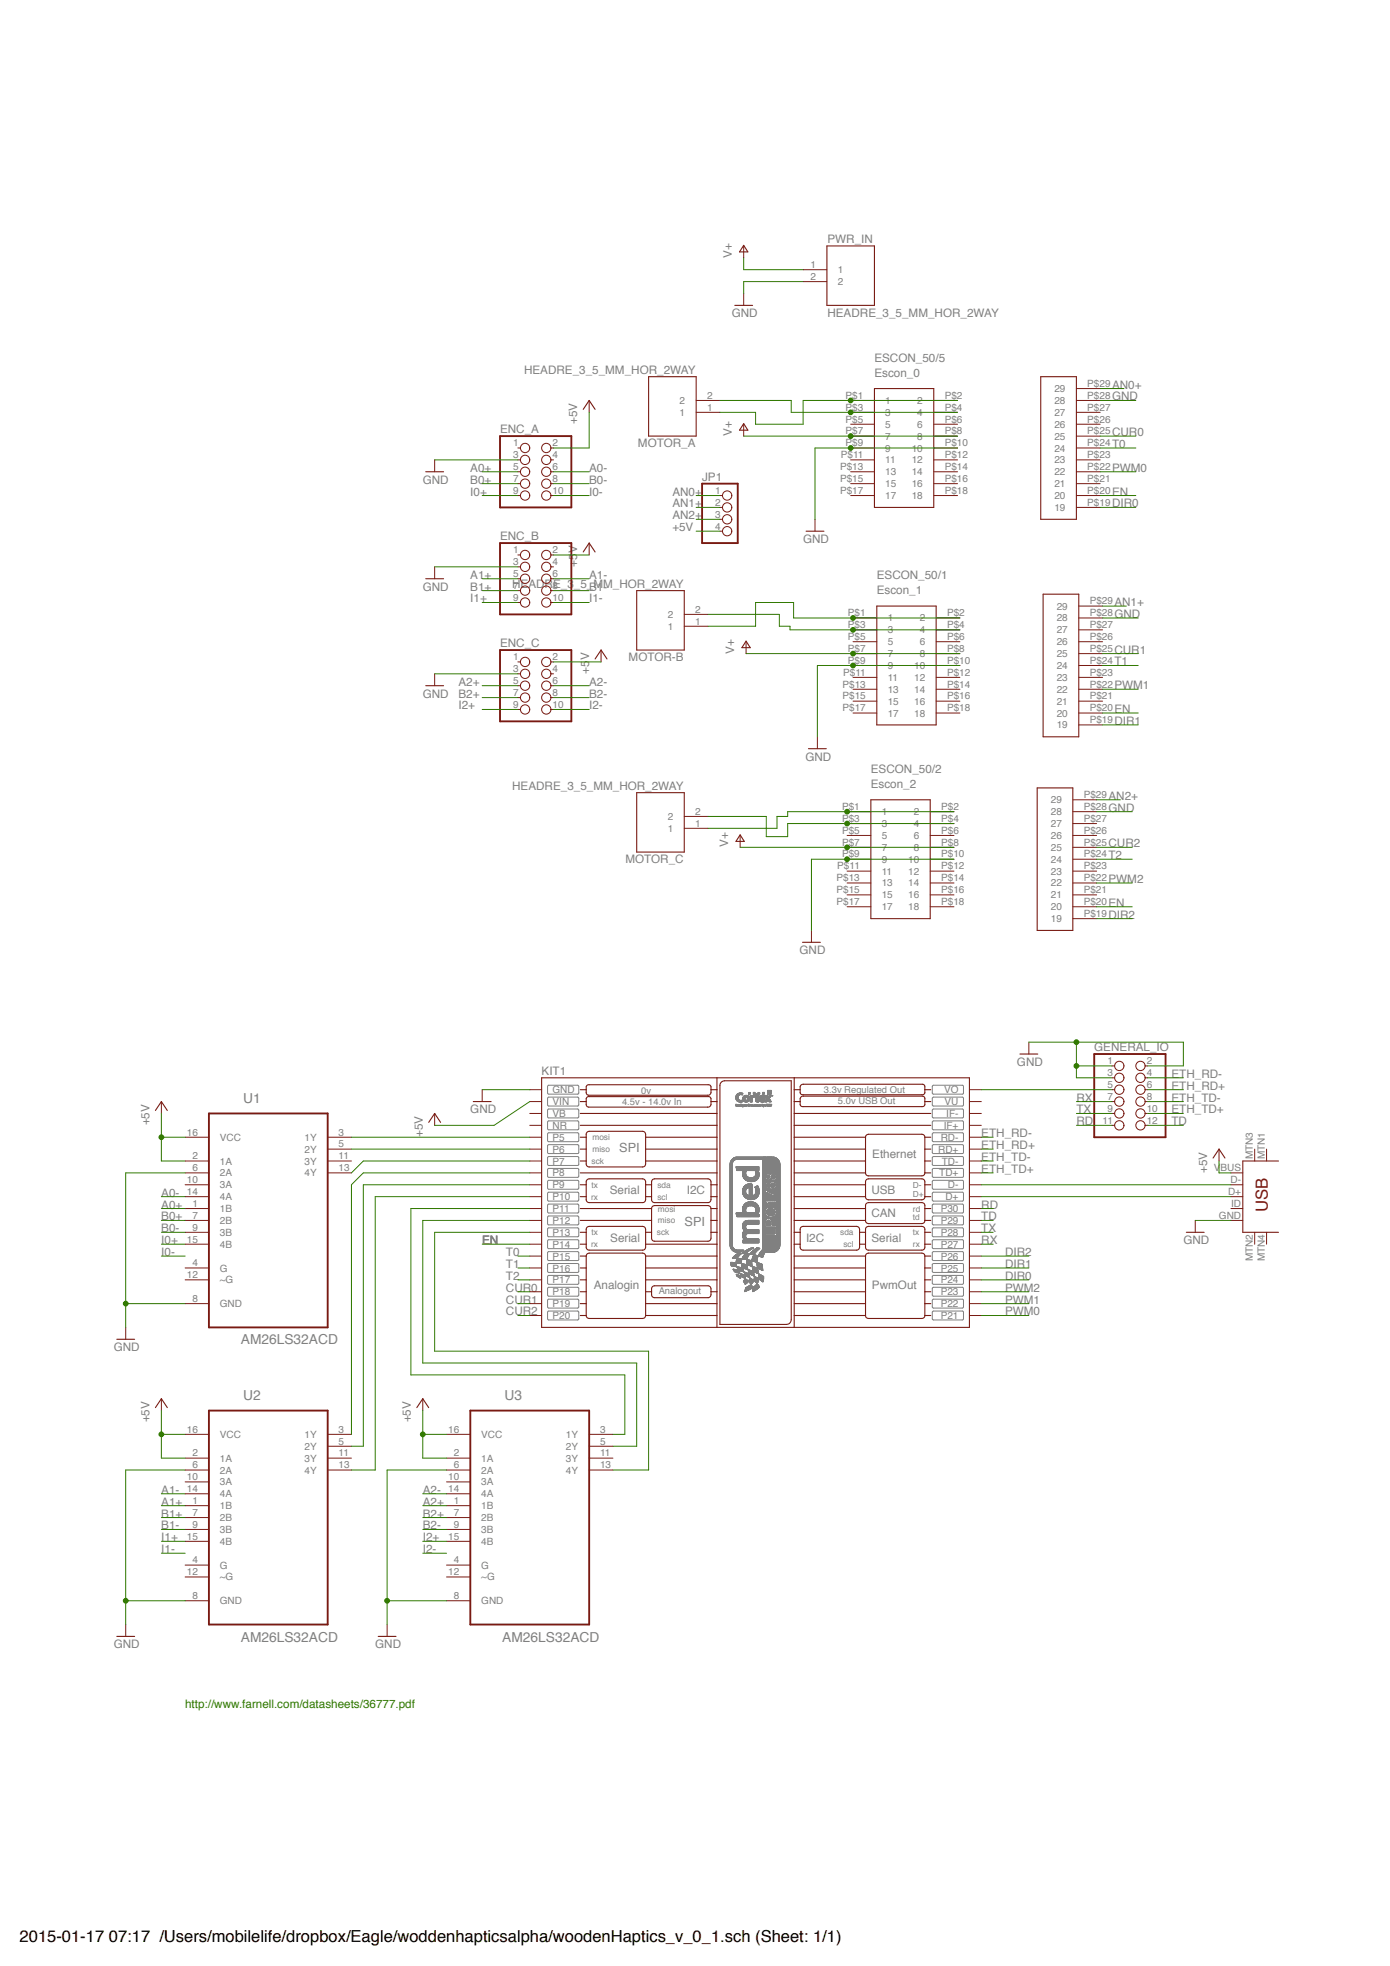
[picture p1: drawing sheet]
<svg xmlns="http://www.w3.org/2000/svg" width="297mm" height="420mm" viewBox="0 0 297 420" stroke-linecap="round" stroke-linejoin="round" font-family="sans-serif">
<defs><g id="words">
<text font-size="3.6" fill="#791a12" x="270.9" y="259" transform="rotate(-90 270.9 259)">USB</text>
<text font-size="3.5" x="4.2" y="415">2015-01-17 07:17 /Users/mobilelife/dropbox/Eagle/woddenhapticsalpha/woodenHaptics_v_0_1.sch (Sheet: 1/1)</text>
<g font-size="2.9" fill="#808080">
<text x="52" y="235.8">U1</text>
<text x="51.5" y="287.3">AM26LS32ACD</text>
<text x="52" y="299.3">U2</text>
<text x="107.8" y="299.3">U3</text>
<text x="51.5" y="350.8">AM26LS32ACD</text>
<text x="107.3" y="350.8">AM26LS32ACD</text>
</g>
<g font-size="2.7" fill="#808080">
<text x="132.3" y="246.2">SPI</text>
<text x="146.3" y="262.1">SPI</text>
</g>
<g font-size="2.5" fill="#808080">
<text x="176.8" y="51.9">PWR_IN</text>
<text x="156.4" y="55.1" transform="rotate(-90 156.4 55.1)">V+</text>
<text x="156.4" y="67.8">GND</text>
<text x="176.8" y="67.7">HEADRE_3_5_MM_HOR_2WAY</text>
<text x="186.8" y="77.3">ESCON_50/5</text>
<text x="112" y="79.9">HEADRE_3_5_MM_HOR_2WAY</text>
<text x="186.8" y="80.5">Escon_0</text>
<text x="237.6" y="83">AN0+</text>
<text x="237.6" y="85.6">GND</text>
<text x="106.9" y="92.6">ENC_A</text>
<text x="123.4" y="90.7" transform="rotate(-90 123.4 90.7)">+5V</text>
<text x="136.3" y="95.6">MOTOR_A</text>
<text x="156.4" y="93.2" transform="rotate(-90 156.4 93.2)">V+</text>
<text x="237.6" y="95.7">T0</text>
<text x="237.6" y="93.2">CUR0</text>
<text x="100.5" y="100.8">A0+</text>
<text x="125.9" y="100.8">A0-</text>
<text x="237.6" y="100.8">PWM0</text>
<text x="90.3" y="103.4">GND</text>
<text x="100.5" y="105.9">I0+</text>
<text x="100.5" y="103.4">B0+</text>
<text x="125.9" y="103.4">B0-</text>
<text x="125.9" y="105.9">I0-</text>
<text x="143.7" y="105.9">AN0+</text>
<text x="150" y="102.7">JP1</text>
<text x="237.6" y="105.9">EN</text>
<text x="143.7" y="113.5">+5V</text>
<text x="143.7" y="108.4">AN1+</text>
<text x="143.7" y="111">AN2+</text>
<text x="237.6" y="108.4">DIR0</text>
<text x="106.9" y="115.4">ENC_B</text>
<text x="171.6" y="116.1">GND</text>
<text x="100.5" y="123.7">A1+</text>
<text x="109.4" y="125.6">HEADRE_3_5_MM_HOR_2WAY</text>
<text x="123.4" y="121.1" transform="rotate(-90 123.4 121.1)">+5V</text>
<text x="125.9" y="123.7">A1-</text>
<text x="187.4" y="123.8">ESCON_50/1</text>
<text x="90.3" y="126.2">GND</text>
<text x="100.5" y="126.2">B1+</text>
<text x="100.5" y="128.8">I1+</text>
<text x="125.9" y="126.2">B1-</text>
<text x="125.9" y="128.8">I1-</text>
<text x="187.4" y="127">Escon_1</text>
<text x="238.1" y="129.5">AN1+</text>
<text x="238.1" y="132.1">GND</text>
<text x="106.9" y="138.3">ENC_C</text>
<text x="125.9" y="144" transform="rotate(-90 125.9 144)">+5V</text>
<text x="134.3" y="141.3">MOTOR-B</text>
<text x="156.9" y="139.7" transform="rotate(-90 156.9 139.7)">V+</text>
<text x="238.1" y="142.2">T1</text>
<text x="238.1" y="139.7">CUR1</text>
<text x="90.3" y="149.1">GND</text>
<text x="98" y="149.1">B2+</text>
<text x="98" y="146.5">A2+</text>
<text x="125.9" y="146.5">A2-</text>
<text x="125.9" y="149.1">B2-</text>
<text x="238.1" y="147.3">PWM1</text>
<text x="98" y="151.6">I2+</text>
<text x="125.9" y="151.6">I2-</text>
<text x="238.1" y="154.9">DIR1</text>
<text x="238.1" y="152.4">EN</text>
<text x="172.1" y="162.5">GND</text>
<text x="186.1" y="165.2">ESCON_50/2</text>
<text x="109.4" y="168.8">HEADRE_3_5_MM_HOR_2WAY</text>
<text x="186.1" y="168.4">Escon_2</text>
<text x="236.9" y="173.5">GND</text>
<text x="236.9" y="170.9">AN2+</text>
<text x="133.6" y="184.5">MOTOR_C</text>
<text x="155.6" y="181.1" transform="rotate(-90 155.6 181.1)">V+</text>
<text x="236.9" y="183.6">T2</text>
<text x="236.9" y="181.1">CUR2</text>
<text x="236.9" y="188.7">PWM2</text>
<text x="236.9" y="196.3">DIR2</text>
<text x="236.9" y="193.8">EN</text>
<text x="170.9" y="203.9">GND</text>
<text x="217.3" y="227.8">GND</text>
<text x="233.8" y="224.6">GENERAL_IO</text>
<text x="115.7" y="229.7">KIT1</text>
<text x="250.3" y="230.3">ETH_RD-</text>
<text x="250.3" y="232.9">ETH_RD+</text>
<text x="100.5" y="238">GND</text>
<text x="230" y="235.4">RX</text>
<text x="230" y="238">TX</text>
<text x="250.3" y="235.4">ETH_TD-</text>
<text x="250.3" y="238">ETH_TD+</text>
<text x="31.9" y="240.5" transform="rotate(-90 31.9 240.5)">+5V</text>
<text x="90.3" y="243" transform="rotate(-90 90.3 243)">+5V</text>
<text x="209.7" y="243">ETH_RD-</text>
<text x="209.7" y="245.6">ETH_RD+</text>
<text x="230" y="240.5">RD</text>
<text x="250.3" y="240.5">TD</text>
<text x="186.4" y="247.4">Ethernet</text>
<text x="209.7" y="248.1">ETH_TD-</text>
<text x="209.7" y="250.7">ETH_TD+</text>
<text x="258" y="250.7" transform="rotate(-90 258 250.7)">+5V</text>
<text x="34.5" y="255.7">A0-</text>
<text x="130.3" y="255.3">Serial</text>
<text x="146.8" y="255.3">I2C</text>
<text x="186.2" y="255.2">USB</text>
<text x="34.5" y="263.4">B0-</text>
<text x="34.5" y="260.8">B0+</text>
<text x="34.5" y="258.3">A0+</text>
<text x="186.2" y="260.2">CAN</text>
<text x="209.7" y="263.4">TX</text>
<text x="209.7" y="258.3">RD</text>
<text x="209.7" y="260.8">TD</text>
<text x="34.5" y="268.4">I0-</text>
<text x="34.5" y="265.9">I0+</text>
<text x="103" y="265.9">EN</text>
<text x="108.1" y="268.4">T0</text>
<text x="130.4" y="265.3">Serial</text>
<text x="172.2" y="265.4">I2C</text>
<text x="186.2" y="265.3">Serial</text>
<text x="209.7" y="265.9">RX</text>
<text x="214.8" y="268.4">DIR2</text>
<text x="252.9" y="265.9">GND</text>
<text x="108.1" y="271">T1</text>
<text x="108.1" y="273.5">T2</text>
<text x="126.9" y="275.5">Analogin</text>
<text x="186.3" y="275.5">PwmOut</text>
<text x="214.8" y="271">DIR1</text>
<text x="214.8" y="273.5">DIR0</text>
<text x="108.1" y="278.6">CUR1</text>
<text x="108.1" y="281.1">CUR2</text>
<text x="108.1" y="276.1">CUR0</text>
<text x="214.8" y="281.1">PWM0</text>
<text x="214.8" y="278.6">PWM1</text>
<text x="214.8" y="276.1">PWM2</text>
<text x="24.3" y="288.8">GND</text>
<text x="31.9" y="304" transform="rotate(-90 31.9 304)">+5V</text>
<text x="87.8" y="304" transform="rotate(-90 87.8 304)">+5V</text>
<text x="34.5" y="319.2">A1-</text>
<text x="34.5" y="321.8">A1+</text>
<text x="90.3" y="319.2">A2-</text>
<text x="90.3" y="321.8">A2+</text>
<text x="34.5" y="326.8">B1-</text>
<text x="34.5" y="324.3">B1+</text>
<text x="34.5" y="329.4">I1+</text>
<text x="90.3" y="326.8">B2-</text>
<text x="90.3" y="329.4">I2+</text>
<text x="90.3" y="324.3">B2+</text>
<text x="34.5" y="331.9">I1-</text>
<text x="90.3" y="331.9">I2-</text>
<text x="24.3" y="352.2">GND</text>
<text x="80.2" y="352.2">GND</text>
</g>
<text font-size="2.5" fill="#307900" x="39.6" y="364.9">http://www.farnell.com/datasheets/36777.pdf</text>
<g font-size="2.1" fill="#808080">
<text x="173.2" y="57.3">1</text>
<text x="173.2" y="59.8">2</text>
<text x="179" y="58.4">1</text>
<text x="179" y="60.9">2</text>
<text x="225.3" y="83.8">29</text>
<text x="232.4" y="82.7">P$29</text>
<text x="145.2" y="88.9">1</text>
<text x="145.2" y="86.3">2</text>
<text x="151.1" y="87.8">1</text>
<text x="151.1" y="85.2">2</text>
<text x="180.7" y="85.2">P$1</text>
<text x="180.7" y="87.8">P$3</text>
<text x="189.2" y="86.3">1</text>
<text x="189.2" y="88.9">3</text>
<text x="196" y="86.3">2</text>
<text x="196" y="88.9">4</text>
<text x="201.9" y="85.2">P$2</text>
<text x="201.9" y="87.8">P$4</text>
<text x="225.3" y="88.9">27</text>
<text x="225.3" y="86.3">28</text>
<text x="232.4" y="87.8">P$27</text>
<text x="232.4" y="85.2">P$28</text>
<text x="109.7" y="95.4">1</text>
<text x="118.1" y="95.4">2</text>
<text x="180.7" y="90.3">P$5</text>
<text x="180.7" y="92.8">P$7</text>
<text x="180.7" y="95.4">P$9</text>
<text x="189.2" y="91.4">5</text>
<text x="189.2" y="94">7</text>
<text x="196" y="91.4">6</text>
<text x="196" y="94">8</text>
<text x="201.9" y="90.3">P$6</text>
<text x="201.9" y="92.8">P$8</text>
<text x="201.9" y="95.4">P$10</text>
<text x="225.3" y="94">25</text>
<text x="225.3" y="91.4">26</text>
<text x="232.4" y="95.4">P$24</text>
<text x="232.4" y="92.8">P$25</text>
<text x="232.4" y="90.3">P$26</text>
<text x="109.7" y="97.9">3</text>
<text x="109.7" y="100.5">5</text>
<text x="118.1" y="97.9">4</text>
<text x="118.1" y="100.5">6</text>
<text x="179.5" y="100.5">P$13</text>
<text x="179.7" y="97.9">P$11</text>
<text x="189.2" y="96.5">9</text>
<text x="189.2" y="99">11</text>
<text x="189.2" y="101.6">13</text>
<text x="194.8" y="96.5">10</text>
<text x="194.8" y="99">12</text>
<text x="194.8" y="101.6">14</text>
<text x="201.9" y="97.9">P$12</text>
<text x="201.9" y="100.5">P$14</text>
<text x="225.3" y="101.6">22</text>
<text x="225.3" y="99">23</text>
<text x="225.3" y="96.5">24</text>
<text x="232.4" y="100.5">P$22</text>
<text x="232.4" y="97.9">P$23</text>
<text x="109.7" y="103">7</text>
<text x="109.7" y="105.5">9</text>
<text x="118.1" y="103">8</text>
<text x="118.1" y="105.5">10</text>
<text x="152.9" y="105.5">1</text>
<text x="179.5" y="103">P$15</text>
<text x="179.5" y="105.5">P$17</text>
<text x="189.2" y="104.1">15</text>
<text x="189.2" y="106.7">17</text>
<text x="194.8" y="104.1">16</text>
<text x="194.8" y="106.7">18</text>
<text x="201.9" y="103">P$16</text>
<text x="201.9" y="105.5">P$18</text>
<text x="225.3" y="106.7">20</text>
<text x="225.3" y="104.1">21</text>
<text x="232.4" y="105.5">P$20</text>
<text x="232.4" y="103">P$21</text>
<text x="152.9" y="108.1">2</text>
<text x="152.9" y="110.6">3</text>
<text x="152.9" y="113.2">4</text>
<text x="225.3" y="109.2">19</text>
<text x="232.4" y="108.1">P$19</text>
<text x="109.7" y="118.2">1</text>
<text x="118.1" y="118.2">2</text>
<text x="109.7" y="120.8">3</text>
<text x="109.7" y="123.3">5</text>
<text x="109.7" y="125.9">7</text>
<text x="118.1" y="120.8">4</text>
<text x="118.1" y="123.3">6</text>
<text x="118.1" y="125.9">8</text>
<text x="109.7" y="128.4">9</text>
<text x="118.1" y="128.4">10</text>
<text x="148.6" y="130.9">2</text>
<text x="181.2" y="131.7">P$1</text>
<text x="202.4" y="131.7">P$2</text>
<text x="225.8" y="130.3">29</text>
<text x="232.9" y="131.7">P$28</text>
<text x="232.9" y="129.2">P$29</text>
<text x="142.7" y="134.6">1</text>
<text x="142.7" y="132.1">2</text>
<text x="148.6" y="133.5">1</text>
<text x="181.2" y="134.2">P$3</text>
<text x="181.2" y="136.8">P$5</text>
<text x="189.7" y="132.8">1</text>
<text x="189.7" y="135.4">3</text>
<text x="189.7" y="137.9">5</text>
<text x="196.5" y="132.8">2</text>
<text x="196.5" y="135.4">4</text>
<text x="196.5" y="137.9">6</text>
<text x="202.4" y="134.2">P$4</text>
<text x="202.4" y="136.8">P$6</text>
<text x="225.8" y="137.9">26</text>
<text x="225.8" y="135.4">27</text>
<text x="225.8" y="132.8">28</text>
<text x="232.9" y="136.8">P$26</text>
<text x="232.9" y="134.2">P$27</text>
<text x="109.7" y="141.1">1</text>
<text x="109.7" y="143.6">3</text>
<text x="118.1" y="141.1">2</text>
<text x="118.1" y="143.6">4</text>
<text x="181.2" y="139.3">P$7</text>
<text x="181.2" y="141.9">P$9</text>
<text x="189.7" y="140.4">7</text>
<text x="189.7" y="143">9</text>
<text x="195.3" y="143">10</text>
<text x="196.5" y="140.4">8</text>
<text x="202.4" y="139.3">P$8</text>
<text x="202.4" y="141.9">P$10</text>
<text x="225.8" y="143">24</text>
<text x="225.8" y="140.4">25</text>
<text x="232.9" y="141.9">P$24</text>
<text x="232.9" y="139.3">P$25</text>
<text x="109.7" y="146.2">5</text>
<text x="109.7" y="148.7">7</text>
<text x="118.1" y="146.2">6</text>
<text x="118.1" y="148.7">8</text>
<text x="180" y="146.9">P$13</text>
<text x="180" y="149.5">P$15</text>
<text x="180.2" y="144.4">P$11</text>
<text x="189.7" y="145.5">11</text>
<text x="189.7" y="148.1">13</text>
<text x="195.3" y="145.5">12</text>
<text x="195.3" y="148.1">14</text>
<text x="202.4" y="144.4">P$12</text>
<text x="202.4" y="146.9">P$14</text>
<text x="202.4" y="149.5">P$16</text>
<text x="225.8" y="148.1">22</text>
<text x="225.8" y="145.5">23</text>
<text x="232.9" y="149.5">P$21</text>
<text x="232.9" y="146.9">P$22</text>
<text x="232.9" y="144.4">P$23</text>
<text x="109.7" y="151.3">9</text>
<text x="118.1" y="151.3">10</text>
<text x="180" y="152">P$17</text>
<text x="189.7" y="150.6">15</text>
<text x="189.7" y="153.1">17</text>
<text x="195.3" y="150.6">16</text>
<text x="195.3" y="153.1">18</text>
<text x="202.4" y="152">P$18</text>
<text x="225.8" y="155.7">19</text>
<text x="225.8" y="153.1">20</text>
<text x="225.8" y="150.6">21</text>
<text x="232.9" y="154.6">P$19</text>
<text x="232.9" y="152">P$20</text>
<text x="179.9" y="173.1">P$1</text>
<text x="201.1" y="173.1">P$2</text>
<text x="224.6" y="171.7">29</text>
<text x="231.6" y="173.1">P$28</text>
<text x="231.6" y="170.6">P$29</text>
<text x="142.7" y="177.8">1</text>
<text x="142.7" y="175.2">2</text>
<text x="148.6" y="176.7">1</text>
<text x="148.6" y="174.1">2</text>
<text x="179.9" y="175.6">P$3</text>
<text x="179.9" y="178.2">P$5</text>
<text x="188.4" y="174.2">1</text>
<text x="188.4" y="176.8">3</text>
<text x="188.4" y="179.3">5</text>
<text x="195.3" y="174.2">2</text>
<text x="195.3" y="176.8">4</text>
<text x="195.3" y="179.3">6</text>
<text x="201.1" y="175.6">P$4</text>
<text x="201.1" y="178.2">P$6</text>
<text x="224.6" y="179.3">26</text>
<text x="224.6" y="176.8">27</text>
<text x="224.6" y="174.2">28</text>
<text x="231.6" y="178.2">P$26</text>
<text x="231.6" y="175.6">P$27</text>
<text x="178.9" y="185.8">P$11</text>
<text x="179.9" y="180.7">P$7</text>
<text x="179.9" y="183.3">P$9</text>
<text x="188.4" y="181.8">7</text>
<text x="188.4" y="184.4">9</text>
<text x="194.1" y="184.4">10</text>
<text x="195.3" y="181.8">8</text>
<text x="201.1" y="180.7">P$8</text>
<text x="201.1" y="183.3">P$10</text>
<text x="201.1" y="185.8">P$12</text>
<text x="224.6" y="184.4">24</text>
<text x="224.6" y="181.8">25</text>
<text x="231.6" y="185.8">P$23</text>
<text x="231.6" y="183.3">P$24</text>
<text x="231.6" y="180.7">P$25</text>
<text x="178.8" y="188.3">P$13</text>
<text x="178.8" y="190.9">P$15</text>
<text x="188.4" y="186.9">11</text>
<text x="188.4" y="189.5">13</text>
<text x="188.4" y="192">15</text>
<text x="194.1" y="186.9">12</text>
<text x="194.1" y="189.5">14</text>
<text x="194.1" y="192">16</text>
<text x="201.1" y="188.3">P$14</text>
<text x="201.1" y="190.9">P$16</text>
<text x="224.6" y="192">21</text>
<text x="224.6" y="189.5">22</text>
<text x="224.6" y="186.9">23</text>
<text x="231.6" y="190.9">P$21</text>
<text x="231.6" y="188.3">P$22</text>
<text x="178.8" y="193.4">P$17</text>
<text x="188.4" y="194.5">17</text>
<text x="194.1" y="194.5">18</text>
<text x="201.1" y="193.4">P$18</text>
<text x="224.6" y="197.1">19</text>
<text x="224.6" y="194.5">20</text>
<text x="231.6" y="196">P$19</text>
<text x="231.6" y="193.4">P$20</text>
<text x="236.7" y="227.4">1</text>
<text x="245.1" y="227.4">2</text>
<text x="118.1" y="233.6">GND</text>
<text x="201.7" y="233.6">VO</text>
<text x="236.7" y="230">3</text>
<text x="236.7" y="232.5">5</text>
<text x="245.1" y="230">4</text>
<text x="245.1" y="232.5">6</text>
<text x="118.1" y="236.2">VIN</text>
<text x="118.1" y="238.7">VB</text>
<text x="201.9" y="236.2">VU</text>
<text x="202.2" y="238.7">IF-</text>
<text x="236.7" y="235.1">7</text>
<text x="236.7" y="237.6">9</text>
<text x="245.1" y="235.1">8</text>
<text x="245.1" y="237.6">10</text>
<text x="39.9" y="242.7">16</text>
<text x="47" y="243.8">VCC</text>
<text x="65.1" y="243.8">1Y</text>
<text x="72.4" y="242.7">3</text>
<text x="72.4" y="245.2">5</text>
<text x="118.1" y="241.3">NR</text>
<text x="118.1" y="243.8">P5</text>
<text x="201" y="243.8">RD-</text>
<text x="201.7" y="241.3">IF+</text>
<text x="235.6" y="240.1">11</text>
<text x="245.1" y="240.1">12</text>
<text x="41.1" y="247.8">2</text>
<text x="41.1" y="250.3">6</text>
<text x="47" y="248.9">1A</text>
<text x="47" y="251.4">2A</text>
<text x="65.1" y="246.3">2Y</text>
<text x="65.1" y="248.9">3Y</text>
<text x="65.1" y="251.4">4Y</text>
<text x="72.4" y="247.8">11</text>
<text x="72.4" y="250.3">13</text>
<text x="118.1" y="246.3">P6</text>
<text x="118.1" y="248.9">P7</text>
<text x="118.1" y="251.4">P8</text>
<text x="200.5" y="246.3">RD+</text>
<text x="200.7" y="251.4">TD+</text>
<text x="201.3" y="248.9">TD-</text>
<text x="259.4" y="250.3">VBUS</text>
<text x="267.8" y="247.8" transform="rotate(-90 267.8 247.8)">MTN3</text>
<text x="270.3" y="247.8" transform="rotate(-90 270.3 247.8)">MTN1</text>
<text x="39.9" y="252.8">10</text>
<text x="39.9" y="255.4">14</text>
<text x="41.1" y="257.9">1</text>
<text x="47" y="254">3A</text>
<text x="47" y="256.5">4A</text>
<text x="118.1" y="254">P9</text>
<text x="118.1" y="256.5">P10</text>
<text x="202" y="256.5">D+</text>
<text x="202.6" y="254">D-</text>
<text x="262.4" y="255.4">D+</text>
<text x="263" y="252.8">D-</text>
<text x="263.1" y="257.9">ID</text>
<text x="41.1" y="260.5">7</text>
<text x="41.1" y="263">9</text>
<text x="47" y="259">1B</text>
<text x="47" y="261.6">2B</text>
<text x="118.1" y="259">P11</text>
<text x="118.1" y="261.6">P12</text>
<text x="201" y="261.6">P29</text>
<text x="201" y="259">P30</text>
<text x="260.5" y="260.5">GND</text>
<text x="39.9" y="265.5">15</text>
<text x="47" y="264.1">3B</text>
<text x="47" y="266.7">4B</text>
<text x="118.1" y="264.1">P13</text>
<text x="118.1" y="266.7">P14</text>
<text x="118.1" y="269.2">P15</text>
<text x="201" y="269.2">P26</text>
<text x="201" y="266.7">P27</text>
<text x="201" y="264.1">P28</text>
<text x="267.8" y="269.5" transform="rotate(-90 267.8 269.5)">MTN2</text>
<text x="270.3" y="269.5" transform="rotate(-90 270.3 269.5)">MTN4</text>
<text x="39.9" y="273.2">12</text>
<text x="41.1" y="270.6">4</text>
<text x="47" y="271.7">G</text>
<text x="47" y="274.3">~G</text>
<text x="118.1" y="271.7">P16</text>
<text x="118.1" y="274.3">P17</text>
<text x="201" y="274.3">P24</text>
<text x="201" y="271.7">P25</text>
<text x="41.1" y="278.2">8</text>
<text x="47" y="279.4">GND</text>
<text x="118.1" y="276.8">P18</text>
<text x="118.1" y="279.4">P19</text>
<text x="118.1" y="281.9">P20</text>
<text x="201" y="281.9">P21</text>
<text x="201" y="279.4">P22</text>
<text x="201" y="276.8">P23</text>
<text x="39.9" y="306.2">16</text>
<text x="41.1" y="311.3">2</text>
<text x="47" y="307.3">VCC</text>
<text x="65.1" y="307.3">1Y</text>
<text x="65.1" y="309.8">2Y</text>
<text x="72.4" y="306.2">3</text>
<text x="72.4" y="308.7">5</text>
<text x="72.4" y="311.3">11</text>
<text x="95.8" y="306.2">16</text>
<text x="97" y="311.3">2</text>
<text x="102.8" y="307.3">VCC</text>
<text x="120.9" y="307.3">1Y</text>
<text x="120.9" y="309.8">2Y</text>
<text x="128.2" y="306.2">3</text>
<text x="128.2" y="308.7">5</text>
<text x="128.2" y="311.3">11</text>
<text x="39.9" y="316.3">10</text>
<text x="41.1" y="313.8">6</text>
<text x="47" y="312.4">1A</text>
<text x="47" y="314.9">2A</text>
<text x="47" y="317.5">3A</text>
<text x="65.1" y="312.4">3Y</text>
<text x="65.1" y="314.9">4Y</text>
<text x="72.4" y="313.8">13</text>
<text x="95.8" y="316.3">10</text>
<text x="97" y="313.8">6</text>
<text x="102.8" y="312.4">1A</text>
<text x="102.8" y="314.9">2A</text>
<text x="102.8" y="317.5">3A</text>
<text x="120.9" y="312.4">3Y</text>
<text x="120.9" y="314.9">4Y</text>
<text x="128.2" y="313.8">13</text>
<text x="39.9" y="318.9">14</text>
<text x="41.1" y="321.4">1</text>
<text x="41.1" y="324">7</text>
<text x="47" y="320">4A</text>
<text x="47" y="322.5">1B</text>
<text x="95.8" y="318.9">14</text>
<text x="97" y="321.4">1</text>
<text x="97" y="324">7</text>
<text x="102.8" y="320">4A</text>
<text x="102.8" y="322.5">1B</text>
<text x="39.9" y="329">15</text>
<text x="41.1" y="326.5">9</text>
<text x="47" y="325.1">2B</text>
<text x="47" y="327.6">3B</text>
<text x="95.8" y="329">15</text>
<text x="97" y="326.5">9</text>
<text x="102.8" y="325.1">2B</text>
<text x="102.8" y="327.6">3B</text>
<text x="41.1" y="334.1">4</text>
<text x="47" y="330.2">4B</text>
<text x="47" y="335.2">G</text>
<text x="97" y="334.1">4</text>
<text x="102.8" y="330.2">4B</text>
<text x="102.8" y="335.2">G</text>
<text x="39.9" y="336.7">12</text>
<text x="41.1" y="341.7">8</text>
<text x="47" y="337.8">~G</text>
<text x="95.8" y="336.7">12</text>
<text x="97" y="341.7">8</text>
<text x="102.8" y="337.8">~G</text>
<text x="47" y="342.8">GND</text>
<text x="102.8" y="342.8">GND</text>
</g>
<g font-size="2" fill="#808080">
<text x="137" y="233.7">0v</text>
<text x="176.1" y="233.6">3.3v Regulated Out</text>
<text x="132.9" y="236.2">4.5v - 14.0v In</text>
<text x="179.1" y="236">5.0v USB Out</text>
<text x="140.8" y="276.6">Analogout</text>
</g>
<g font-size="1.8" fill="#808080">
<text x="126.6" y="243.7">mosi</text>
<text x="126.4" y="248.8">sck</text>
<text x="126.6" y="246.2">miso</text>
<text x="126.3" y="256.4">rx</text>
<text x="126.4" y="253.8">tx</text>
<text x="140.5" y="253.8">sda</text>
<text x="140.5" y="256.4">scl</text>
<text x="195.1" y="253.8">D-</text>
<text x="195.1" y="255.7">D+</text>
<text x="126.4" y="264">tx</text>
<text x="140.4" y="264">sck</text>
<text x="140.6" y="258.9">mosi</text>
<text x="140.6" y="261.5">miso</text>
<text x="179.5" y="264">sda</text>
<text x="195.1" y="264">tx</text>
<text x="195.1" y="258.9">rd</text>
<text x="195.1" y="260.8">td</text>
<text x="126.3" y="266.5">rx</text>
<text x="180.2" y="266.5">scl</text>
<text x="195.1" y="266.5">rx</text>
</g>
</g></defs>
<g fill="none" stroke="#808080" stroke-width=".21">
<path d="M117.1 232l6.4-.1 .2 .3v1.5l-.3 .1h-6.2l-.2-.2zM117.1 234.6l6.4-.1 .2 .2v1.5l-.3 .2h-6.2l-.2-.3zM117.1 237.1l6.4-.1 .2 .3v1.5l-.3 .1h-6.2l-.2-.2zM117.1 239.6h6.4l.2 .2v1.5l-.3 .2-6.2-.1-.2-.2zM199.3 232l6.4-.1 .2 .3v1.5l-.3 .1h-6.2l-.2-.2zM199.3 234.6l6.4-.1 .2 .2v1.5l-.3 .2h-6.2l-.2-.3zM199.3 237.1l6.4-.1 .2 .3v1.5l-.3 .1h-6.2l-.2-.2zM199.3 239.6h6.4l.2 .2v1.5l-.3 .2-6.2-.1-.2-.2zM117.1 242.2l6.4-.1 .2 .2v1.5l-.3 .2h-6.2l-.2-.3zM117.1 244.7l6.4-.1 .2 .3v1.5l-.3 .1h-6.2l-.2-.2zM117.1 247.3l6.4-.1 .2 .2v1.5l-.3 .2h-6.2l-.2-.3zM117.1 249.8l6.4-.1 .2 .3v1.5l-.3 .1h-6.2l-.2-.2z"/>
<path d="M117.1 252.3h6.4l.2 .2v1.5l-.3 .2-6.2-.1-.2-.2zM117.1 254.9l6.4-.1 .2 .2v1.5l-.3 .2h-6.2l-.2-.3zM117.1 257.4l6.4-.1 .2 .3v1.5l-.3 .1h-6.2l-.2-.2zM117.1 260l6.4-.1 .2 .2v1.5l-.3 .2h-6.2l-.2-.3zM199.3 242.2l6.4-.1 .2 .2v1.5l-.3 .2h-6.2l-.2-.3zM199.3 244.7l6.4-.1 .2 .3v1.5l-.3 .1h-6.2l-.2-.2zM199.3 247.3l6.4-.1 .2 .2v1.5l-.3 .2h-6.2l-.2-.3zM199.3 249.8l6.4-.1 .2 .3v1.5l-.3 .1h-6.2l-.2-.2zM199.3 252.3h6.4l.2 .2v1.5l-.3 .2-6.2-.1-.2-.2zM199.3 254.9l6.4-.1 .2 .2v1.5l-.3 .2h-6.2l-.2-.3zM199.3 257.4l6.4-.1 .2 .3v1.5l-.3 .1h-6.2l-.2-.2zM199.3 260l6.4-.1 .2 .2v1.5l-.3 .2h-6.2l-.2-.3z"/>
<path d="M117 262.6l.3-.2h6.2l.2 .3v1.5l-.3 .1h-6.2l-.2-.2zM117 265.1l.3-.2 6.2 .1 .2 .2v1.5l-.3 .2-6.2-.1-.2-.2zM117 267.6l.3-.1h6.2l.2 .2v1.5l-.3 .2h-6.2l-.2-.3zM117 270.2l.3-.2h6.2l.2 .3v1.5l-.3 .1h-6.2l-.2-.2zM117 272.7l.3-.1h6.2l.2 .2v1.5l-.3 .2h-6.2l-.2-.3zM117 275.3l.3-.2h6.2l.2 .3v1.5l-.3 .1h-6.2l-.2-.2zM117 277.8l.3-.2 6.2 .1 .2 .2v1.5l-.3 .2-6.2-.1-.2-.2zM199.2 262.6l.3-.2h6.2l.2 .3v1.5l-.3 .1h-6.1l-.3-.2zM199.2 265.1l.3-.2 6.2 .1 .2 .2v1.5l-.3 .2h-6.1l-.3-.3zM199.2 267.6l.3-.1h6.2l.2 .2v1.5l-.3 .2h-6.1l-.3-.3zM199.2 270.2l.3-.2h6.2l.2 .3v1.5l-.3 .1h-6.1l-.3-.2zM199.2 272.7l.3-.1h6.2l.2 .2v1.5l-.3 .2h-6.1l-.3-.3z"/>
<path d="M199.2 275.3l.3-.2h6.2l.2 .3v1.5l-.3 .1h-6.1l-.3-.2zM199.2 277.8l.3-.2 6.2 .1 .2 .2v1.5l-.3 .2h-6.1l-.3-.3zM117.1 280.3l6.4-.1 .2 .2v1.5l-.3 .2h-6.2l-.2-.3zM199.3 280.3l6.4-.1 .2 .2v1.5l-.3 .2h-6.2l-.2-.3z"/>
</g>
<path d="M163.1 236.5h.1" fill="none" stroke="#808080" stroke-width=".21"/>
<path d="M158.6 236.5h.2z" fill="#808080"/>
<path d="M158.6 236.5h.2z" fill="none" stroke="#808080" stroke-width=".21"/>
<path d="M163.1 236.5h.1" fill="none" stroke="#808080" stroke-width=".21"/>
<path d="M158.6 236.5h.1" fill="none" stroke="#808080" stroke-width=".21"/>
<path d="M158.8 236.5h.1" fill="none" stroke="#808080" stroke-width=".21"/>
<path d="M163.1 236.5h.1" fill="none" stroke="#808080" stroke-width=".21"/>
<path d="M158.6 236.5h.1" fill="none" stroke="#808080" stroke-width=".21"/>
<path d="M158.8 236.5h.1" fill="none" stroke="#808080" stroke-width=".21"/>
<path d="M163.2 236.5h.1" fill="none" stroke="#808080" stroke-width=".21"/>
<path d="M158.6 236.4h.1" fill="none" stroke="#808080" stroke-width=".21"/>
<path d="M158.8 236.4h.1" fill="none" stroke="#808080" stroke-width=".21"/>
<path d="M163.2 236.4h.1" fill="none" stroke="#808080" stroke-width=".21"/>
<path d="M158.6 236.4h.1" fill="none" stroke="#808080" stroke-width=".21"/>
<path d="M158.7 236.4h.1z" fill="#808080"/>
<path d="M158.7 236.4h.1z" fill="none" stroke="#808080" stroke-width=".21"/>
<path d="M163.2 236.4h.1" fill="none" stroke="#808080" stroke-width=".21"/>
<path d="M157.3 236.4h.1" fill="none" stroke="#808080" stroke-width=".21"/>
<path d="M157.4 236.4h.1" fill="none" stroke="#808080" stroke-width=".21"/>
<path d="M157.6 236.4h.1" fill="none" stroke="#808080" stroke-width=".21"/>
<path d="M157.8 236.4h.1z" fill="#808080"/>
<path d="M157.8 236.4h.1z" fill="none" stroke="#808080" stroke-width=".21"/>
<path d="M158 236.4h.1z" fill="#808080"/>
<path d="M158 236.4h.1z" fill="none" stroke="#808080" stroke-width=".21"/>
<path d="M158.2 236.4h.1" fill="none" stroke="#808080" stroke-width=".21"/>
<path d="M158.4 236.4h.1" fill="none" stroke="#808080" stroke-width=".21"/>
<path d="M158.5 236.4h.1" fill="none" stroke="#808080" stroke-width=".21"/>
<path d="M158.6 236.4h.2z" fill="#808080"/>
<path d="M158.6 236.4h.2z" fill="none" stroke="#808080" stroke-width=".21"/>
<path d="M159 236.4h.1z" fill="#808080"/>
<path d="M159 236.4h.1z" fill="none" stroke="#808080" stroke-width=".21"/>
<path d="M159.2 236.4h.1" fill="none" stroke="#808080" stroke-width=".21"/>
<path d="M159.4 236.4h.1" fill="none" stroke="#808080" stroke-width=".21"/>
<path d="M159.6 236.4h.1" fill="none" stroke="#808080" stroke-width=".21"/>
<path d="M159.9 236.4h.1" fill="none" stroke="#808080" stroke-width=".21"/>
<path d="M160.2 236.4h.1" fill="none" stroke="#808080" stroke-width=".21"/>
<path d="M160.5 236.4h.2z" fill="#808080"/>
<path d="M160.5 236.4h.2z" fill="none" stroke="#808080" stroke-width=".21"/>
<path d="M160.8 236.4h.2z" fill="#808080"/>
<path d="M160.9 236.4h.1z" fill="none" stroke="#808080" stroke-width=".21"/>
<path d="M161.1 236.4h.2z" fill="#808080"/>
<path d="M161.1 236.4h.2z" fill="none" stroke="#808080" stroke-width=".21"/>
<path d="M161.4 236.4h.1z" fill="#808080"/>
<path d="M161.4 236.4h.1z" fill="none" stroke="#808080" stroke-width=".21"/>
<path d="M161.6 236.4h.2z" fill="#808080"/>
<path d="M161.6 236.4h.2z" fill="none" stroke="#808080" stroke-width=".21"/>
<path d="M161.9 236.4h.2z" fill="#808080"/>
<path d="M161.9 236.4h.2z" fill="none" stroke="#808080" stroke-width=".21"/>
<path d="M162.2 236.4h.1" fill="none" stroke="#808080" stroke-width=".21"/>
<path d="M162.4 236.4h.2z" fill="#808080"/>
<path d="M162.4 236.4h.2z" fill="none" stroke="#808080" stroke-width=".21"/>
<path d="M162.9 236.4h.1z" fill="#808080"/>
<path d="M162.9 236.4h.1z" fill="none" stroke="#808080" stroke-width=".21"/>
<path d="M163.2 236.4h.1" fill="none" stroke="#808080" stroke-width=".21"/>
<path d="M163.6 236.4h.1" fill="none" stroke="#808080" stroke-width=".21"/>
<path d="M163.9 236.4h.1" fill="none" stroke="#808080" stroke-width=".21"/>
<path d="M164 236.4h.1" fill="none" stroke="#808080" stroke-width=".21"/>
<path d="M164.3 236.4h.1" fill="none" stroke="#808080" stroke-width=".21"/>
<path d="M164.4 236.4h.1" fill="none" stroke="#808080" stroke-width=".21"/>
<path d="M164.7 236.4h.1" fill="none" stroke="#808080" stroke-width=".21"/>
<path d="M157.3 236.4h.1" fill="none" stroke="#808080" stroke-width=".21"/>
<path d="M157.4 236.4h.1" fill="none" stroke="#808080" stroke-width=".21"/>
<path d="M157.6 236.4h.1" fill="none" stroke="#808080" stroke-width=".21"/>
<path d="M157.8 236.3l.1 .1z" fill="#808080"/>
<path d="M157.8 236.4h.1z" fill="none" stroke="#808080" stroke-width=".21"/>
<path d="M157.9 236.3l.3 .1z" fill="#808080"/>
<path d="M158 236.4h.2z" fill="none" stroke="#808080" stroke-width=".21"/>
<path d="M158.2 236.4h.1" fill="none" stroke="#808080" stroke-width=".21"/>
<path d="M158.4 236.4h.1" fill="none" stroke="#808080" stroke-width=".21"/>
<path d="M158.5 236.4h.1" fill="none" stroke="#808080" stroke-width=".21"/>
<path d="M158.6 236.4h.1" fill="none" stroke="#808080" stroke-width=".21"/>
<path d="M158.9 236.3l.2 .1z" fill="#808080"/>
<path d="M158.9 236.4h.2z" fill="none" stroke="#808080" stroke-width=".21"/>
<path d="M159.2 236.4h.1" fill="none" stroke="#808080" stroke-width=".21"/>
<path d="M159.4 236.4h.1" fill="none" stroke="#808080" stroke-width=".21"/>
<path d="M159.5 236.3l.2 .1z" fill="#808080"/>
<path d="M159.5 236.4h.2z" fill="none" stroke="#808080" stroke-width=".21"/>
<path d="M159.9 236.4h.1" fill="none" stroke="#808080" stroke-width=".21"/>
<path d="M160.2 236.4h.1" fill="none" stroke="#808080" stroke-width=".21"/>
<path d="M160.5 236.3l.2 .1z" fill="#808080"/>
<path d="M160.5 236.4h.2z" fill="none" stroke="#808080" stroke-width=".21"/>
<path d="M160.8 236.3l.2 .1z" fill="#808080"/>
<path d="M160.8 236.4h.2z" fill="none" stroke="#808080" stroke-width=".21"/>
<path d="M161.1 236.3l.2 .1z" fill="#808080"/>
<path d="M161.1 236.4h.2z" fill="none" stroke="#808080" stroke-width=".21"/>
<path d="M161.3 236.3l.2 .1z" fill="#808080"/>
<path d="M161.3 236.4h.2z" fill="none" stroke="#808080" stroke-width=".21"/>
<path d="M161.6 236.3l.2 .1z" fill="#808080"/>
<path d="M161.6 236.4h.2z" fill="none" stroke="#808080" stroke-width=".21"/>
<path d="M161.9 236.3l.2 .1z" fill="#808080"/>
<path d="M161.9 236.4h.2z" fill="none" stroke="#808080" stroke-width=".21"/>
<path d="M162.2 236.4h.1" fill="none" stroke="#808080" stroke-width=".21"/>
<path d="M162.4 236.3l.2 .1z" fill="#808080"/>
<path d="M162.4 236.4h.2z" fill="none" stroke="#808080" stroke-width=".21"/>
<path d="M162.8 236.3l.2 .1z" fill="#808080"/>
<path d="M162.8 236.4h.3z" fill="none" stroke="#808080" stroke-width=".21"/>
<path d="M163.2 236.4h.1" fill="none" stroke="#808080" stroke-width=".21"/>
<path d="M163.6 236.4h.1" fill="none" stroke="#808080" stroke-width=".21"/>
<path d="M163.9 236.4h.1" fill="none" stroke="#808080" stroke-width=".21"/>
<path d="M164 236.4h.1" fill="none" stroke="#808080" stroke-width=".21"/>
<path d="M164.3 236.4h.1" fill="none" stroke="#808080" stroke-width=".21"/>
<path d="M164.4 236.4h.1" fill="none" stroke="#808080" stroke-width=".21"/>
<path d="M164.7 236.4h.1" fill="none" stroke="#808080" stroke-width=".21"/>
<path d="M157.3 236.3h.1" fill="none" stroke="#808080" stroke-width=".21"/>
<path d="M157.4 236.3h.1" fill="none" stroke="#808080" stroke-width=".21"/>
<path d="M157.6 236.3h.1" fill="none" stroke="#808080" stroke-width=".21"/>
<path d="M157.7 236.3h.1" fill="none" stroke="#808080" stroke-width=".21"/>
<path d="M157.9 236.3h.1" fill="none" stroke="#808080" stroke-width=".21"/>
<path d="M158.1 236.3h.1" fill="none" stroke="#808080" stroke-width=".21"/>
<path d="M158.2 236.3h.1" fill="none" stroke="#808080" stroke-width=".21"/>
<path d="M158.4 236.3h.1" fill="none" stroke="#808080" stroke-width=".21"/>
<path d="M158.5 236.3h.1" fill="none" stroke="#808080" stroke-width=".21"/>
<path d="M158.6 236.3h.1" fill="none" stroke="#808080" stroke-width=".21"/>
<path d="M158.9 236.3h.1" fill="none" stroke="#808080" stroke-width=".21"/>
<path d="M159.1 236.3h.1" fill="none" stroke="#808080" stroke-width=".21"/>
<path d="M159.2 236.3h.1" fill="none" stroke="#808080" stroke-width=".21"/>
<path d="M159.4 236.3h.1" fill="none" stroke="#808080" stroke-width=".21"/>
<path d="M159.5 236.3h.1" fill="none" stroke="#808080" stroke-width=".21"/>
<path d="M159.9 236.3h.1" fill="none" stroke="#808080" stroke-width=".21"/>
<path d="M160.2 236.3h.1" fill="none" stroke="#808080" stroke-width=".21"/>
<path d="M160.4 236.3h.1" fill="none" stroke="#808080" stroke-width=".21"/>
<path d="M160.6 236.3h.1" fill="none" stroke="#808080" stroke-width=".21"/>
<path d="M160.8 236.3h.1" fill="none" stroke="#808080" stroke-width=".21"/>
<path d="M161.1 236.3h.1" fill="none" stroke="#808080" stroke-width=".21"/>
<path d="M161.3 236.3h.1" fill="none" stroke="#808080" stroke-width=".21"/>
<path d="M161.3 236.3h.1" fill="none" stroke="#808080" stroke-width=".21"/>
<path d="M161.5 236.3h.1" fill="none" stroke="#808080" stroke-width=".21"/>
<path d="M161.6 236.3h.1" fill="none" stroke="#808080" stroke-width=".21"/>
<path d="M161.7 236.3h.1" fill="none" stroke="#808080" stroke-width=".21"/>
<path d="M161.8 236.3h.1" fill="none" stroke="#808080" stroke-width=".21"/>
<path d="M162 236.3h.1" fill="none" stroke="#808080" stroke-width=".21"/>
<path d="M162.2 236.3h.1" fill="none" stroke="#808080" stroke-width=".21"/>
<path d="M162.4 236.3h.1" fill="none" stroke="#808080" stroke-width=".21"/>
<path d="M162.6 236.3h.1" fill="none" stroke="#808080" stroke-width=".21"/>
<path d="M162.8 236.3h.1" fill="none" stroke="#808080" stroke-width=".21"/>
<path d="M163 236.3h.1" fill="none" stroke="#808080" stroke-width=".21"/>
<path d="M163.2 236.3h.1" fill="none" stroke="#808080" stroke-width=".21"/>
<path d="M163.6 236.3h.1" fill="none" stroke="#808080" stroke-width=".21"/>
<path d="M163.9 236.3h.1" fill="none" stroke="#808080" stroke-width=".21"/>
<path d="M164 236.3h.1" fill="none" stroke="#808080" stroke-width=".21"/>
<path d="M164.2 236.3h.1" fill="none" stroke="#808080" stroke-width=".21"/>
<path d="M164.4 236.3h.1" fill="none" stroke="#808080" stroke-width=".21"/>
<path d="M164.7 236.3h.1" fill="none" stroke="#808080" stroke-width=".21"/>
<path d="M157.3 236.3h.1" fill="none" stroke="#808080" stroke-width=".21"/>
<path d="M157.4 236.3h.1" fill="none" stroke="#808080" stroke-width=".21"/>
<path d="M157.6 236.3h.1" fill="none" stroke="#808080" stroke-width=".21"/>
<path d="M157.7 236.3h.1" fill="none" stroke="#808080" stroke-width=".21"/>
<path d="M157.9 236.3h.1" fill="none" stroke="#808080" stroke-width=".21"/>
<path d="M158.2 236.3h.1" fill="none" stroke="#808080" stroke-width=".21"/>
<path d="M158.4 236.3h.1" fill="none" stroke="#808080" stroke-width=".21"/>
<path d="M158.5 236.3h.1" fill="none" stroke="#808080" stroke-width=".21"/>
<path d="M158.7 236.3h.1" fill="none" stroke="#808080" stroke-width=".21"/>
<path d="M158.9 236.3h.1" fill="none" stroke="#808080" stroke-width=".21"/>
<path d="M159.2 236.3h.1" fill="none" stroke="#808080" stroke-width=".21"/>
<path d="M159.4 236.3h.1" fill="none" stroke="#808080" stroke-width=".21"/>
<path d="M159.5 236.3h.1" fill="none" stroke="#808080" stroke-width=".21"/>
<path d="M159.9 236.3h.1" fill="none" stroke="#808080" stroke-width=".21"/>
<path d="M160.2 236.3h.1" fill="none" stroke="#808080" stroke-width=".21"/>
<path d="M160.4 236.3h.1" fill="none" stroke="#808080" stroke-width=".21"/>
<path d="M160.7 236.3h.1" fill="none" stroke="#808080" stroke-width=".21"/>
<path d="M160.8 236.3h.1" fill="none" stroke="#808080" stroke-width=".21"/>
<path d="M161.1 236.3h.1" fill="none" stroke="#808080" stroke-width=".21"/>
<path d="M161.5 236.3h.1" fill="none" stroke="#808080" stroke-width=".21"/>
<path d="M161.7 236.3h.1" fill="none" stroke="#808080" stroke-width=".21"/>
<path d="M161.8 236.3h.1" fill="none" stroke="#808080" stroke-width=".21"/>
<path d="M162.1 236.3h.1" fill="none" stroke="#808080" stroke-width=".21"/>
<path d="M162.2 236.3h.1" fill="none" stroke="#808080" stroke-width=".21"/>
<path d="M162.5 236.3h.1" fill="none" stroke="#808080" stroke-width=".21"/>
<path d="M162.8 236.3h.1" fill="none" stroke="#808080" stroke-width=".21"/>
<path d="M163 236.3h.1" fill="none" stroke="#808080" stroke-width=".21"/>
<path d="M163.2 236.3h.1" fill="none" stroke="#808080" stroke-width=".21"/>
<path d="M163.6 236.3h.1" fill="none" stroke="#808080" stroke-width=".21"/>
<path d="M163.9 236.3h.1" fill="none" stroke="#808080" stroke-width=".21"/>
<path d="M164 236.3h.1" fill="none" stroke="#808080" stroke-width=".21"/>
<path d="M164.2 236.3h.1" fill="none" stroke="#808080" stroke-width=".21"/>
<path d="M164.4 236.3h.1" fill="none" stroke="#808080" stroke-width=".21"/>
<path d="M164.7 236.3h.1" fill="none" stroke="#808080" stroke-width=".21"/>
<path d="M157.3 236.3h.1" fill="none" stroke="#808080" stroke-width=".21"/>
<path d="M157.4 236.3h.1" fill="none" stroke="#808080" stroke-width=".21"/>
<path d="M157.6 236.3h.1" fill="none" stroke="#808080" stroke-width=".21"/>
<path d="M157.7 236.3h.1" fill="none" stroke="#808080" stroke-width=".21"/>
<path d="M157.9 236.3h.1" fill="none" stroke="#808080" stroke-width=".21"/>
<path d="M158.2 236.3h.1" fill="none" stroke="#808080" stroke-width=".21"/>
<path d="M158.4 236.3h.1" fill="none" stroke="#808080" stroke-width=".21"/>
<path d="M158.5 236.3h.1" fill="none" stroke="#808080" stroke-width=".21"/>
<path d="M158.6 236.3h.2z" fill="#808080"/>
<path d="M158.6 236.3h.2z" fill="none" stroke="#808080" stroke-width=".21"/>
<path d="M158.9 236.3h.1" fill="none" stroke="#808080" stroke-width=".21"/>
<path d="M159.2 236.3h.1" fill="none" stroke="#808080" stroke-width=".21"/>
<path d="M159.4 236.3h.1" fill="none" stroke="#808080" stroke-width=".21"/>
<path d="M159.5 236.3h.1" fill="none" stroke="#808080" stroke-width=".21"/>
<path d="M159.9 236.3h.1" fill="none" stroke="#808080" stroke-width=".21"/>
<path d="M160.2 236.3h.1" fill="none" stroke="#808080" stroke-width=".21"/>
<path d="M160.4 236.3h.1" fill="none" stroke="#808080" stroke-width=".21"/>
<path d="M160.7 236.3h.1" fill="none" stroke="#808080" stroke-width=".21"/>
<path d="M160.8 236.3h.1" fill="none" stroke="#808080" stroke-width=".21"/>
<path d="M161.1 236.3h.1" fill="none" stroke="#808080" stroke-width=".21"/>
<path d="M161.4 236.3h.1" fill="none" stroke="#808080" stroke-width=".21"/>
<path d="M161.7 236.3h.1" fill="none" stroke="#808080" stroke-width=".21"/>
<path d="M161.8 236.3h.1" fill="none" stroke="#808080" stroke-width=".21"/>
<path d="M162.1 236.3h.1" fill="none" stroke="#808080" stroke-width=".21"/>
<path d="M162.2 236.3h.1" fill="none" stroke="#808080" stroke-width=".21"/>
<path d="M162.5 236.3h.1" fill="none" stroke="#808080" stroke-width=".21"/>
<path d="M162.8 236.3h.1" fill="none" stroke="#808080" stroke-width=".21"/>
<path d="M163.1 236.3h.1" fill="none" stroke="#808080" stroke-width=".21"/>
<path d="M163.2 236.3h.1" fill="none" stroke="#808080" stroke-width=".21"/>
<path d="M163.6 236.3h.1" fill="none" stroke="#808080" stroke-width=".21"/>
<path d="M163.9 236.3h.1" fill="none" stroke="#808080" stroke-width=".21"/>
<path d="M164 236.3h.1" fill="none" stroke="#808080" stroke-width=".21"/>
<path d="M164.2 236.3h.1" fill="none" stroke="#808080" stroke-width=".21"/>
<path d="M164.4 236.3h.1" fill="none" stroke="#808080" stroke-width=".21"/>
<path d="M164.7 236.3h.1" fill="none" stroke="#808080" stroke-width=".21"/>
<path d="M157.3 236.2h.1" fill="none" stroke="#808080" stroke-width=".21"/>
<path d="M157.4 236.2h.1" fill="none" stroke="#808080" stroke-width=".21"/>
<path d="M157.6 236.2h.1" fill="none" stroke="#808080" stroke-width=".21"/>
<path d="M157.7 236.2h.1" fill="none" stroke="#808080" stroke-width=".21"/>
<path d="M157.9 236.2l.3 .1z" fill="#808080"/>
<path d="M157.9 236.2l.3 .1z" fill="none" stroke="#808080" stroke-width=".21"/>
<path d="M158.2 236.2h.1" fill="none" stroke="#808080" stroke-width=".21"/>
<path d="M158.4 236.2h.1" fill="none" stroke="#808080" stroke-width=".21"/>
<path d="M158.5 236.2h.1" fill="none" stroke="#808080" stroke-width=".21"/>
<path d="M158.6 236.2h.1" fill="none" stroke="#808080" stroke-width=".21"/>
<path d="M158.8 236.2h.1" fill="none" stroke="#808080" stroke-width=".21"/>
<path d="M158.9 236.2l.2 .1z" fill="#808080"/>
<path d="M158.9 236.2l.2 .1z" fill="none" stroke="#808080" stroke-width=".21"/>
<path d="M159.2 236.2h.1" fill="none" stroke="#808080" stroke-width=".21"/>
<path d="M159.4 236.2h.1" fill="none" stroke="#808080" stroke-width=".21"/>
<path d="M159.5 236.2h.1" fill="none" stroke="#808080" stroke-width=".21"/>
<path d="M159.9 236.2h.1" fill="none" stroke="#808080" stroke-width=".21"/>
<path d="M160.2 236.2h.1" fill="none" stroke="#808080" stroke-width=".21"/>
<path d="M160.4 236.2h.1" fill="none" stroke="#808080" stroke-width=".21"/>
<path d="M160.7 236.2h.1" fill="none" stroke="#808080" stroke-width=".21"/>
<path d="M160.8 236.2h.1" fill="none" stroke="#808080" stroke-width=".21"/>
<path d="M161.1 236.2l.2 .1z" fill="#808080"/>
<path d="M161.1 236.2l.2 .1z" fill="none" stroke="#808080" stroke-width=".21"/>
<path d="M161.4 236.2h.1" fill="none" stroke="#808080" stroke-width=".21"/>
<path d="M161.6 236.2h.1" fill="none" stroke="#808080" stroke-width=".21"/>
<path d="M161.8 236.2h.1" fill="none" stroke="#808080" stroke-width=".21"/>
<path d="M162.1 236.2h.1" fill="none" stroke="#808080" stroke-width=".21"/>
<path d="M162.2 236.2h.1" fill="none" stroke="#808080" stroke-width=".21"/>
<path d="M162.5 236.2h.1" fill="none" stroke="#808080" stroke-width=".21"/>
<path d="M162.8 236.2h.1" fill="none" stroke="#808080" stroke-width=".21"/>
<path d="M163.1 236.2h.1" fill="none" stroke="#808080" stroke-width=".21"/>
<path d="M163.2 236.2h.1" fill="none" stroke="#808080" stroke-width=".21"/>
<path d="M163.3 236.2h.1" fill="none" stroke="#808080" stroke-width=".21"/>
<path d="M163.6 236.2l.3 .1z" fill="#808080"/>
<path d="M163.6 236.2l.3 .1z" fill="none" stroke="#808080" stroke-width=".21"/>
<path d="M164 236.2h.1" fill="none" stroke="#808080" stroke-width=".21"/>
<path d="M164.2 236.2h.1" fill="none" stroke="#808080" stroke-width=".21"/>
<path d="M164.4 236.2h.1" fill="none" stroke="#808080" stroke-width=".21"/>
<path d="M164.7 236.2h.1" fill="none" stroke="#808080" stroke-width=".21"/>
<path d="M157.3 236.2h.1" fill="none" stroke="#808080" stroke-width=".21"/>
<path d="M157.4 236.2h.1" fill="none" stroke="#808080" stroke-width=".21"/>
<path d="M157.6 236.2h.1" fill="none" stroke="#808080" stroke-width=".21"/>
<path d="M157.7 236.2h.1" fill="none" stroke="#808080" stroke-width=".21"/>
<path d="M157.9 236.2l.3 .1z" fill="#808080"/>
<path d="M157.9 236.2l.3 .1z" fill="none" stroke="#808080" stroke-width=".21"/>
<path d="M158.2 236.2h.1" fill="none" stroke="#808080" stroke-width=".21"/>
<path d="M158.4 236.2h.1" fill="none" stroke="#808080" stroke-width=".21"/>
<path d="M158.5 236.2h.1" fill="none" stroke="#808080" stroke-width=".21"/>
<path d="M158.6 236.2h.1" fill="none" stroke="#808080" stroke-width=".21"/>
<path d="M158.8 236.2h.1" fill="none" stroke="#808080" stroke-width=".21"/>
<path d="M158.9 236.2l.2 .1z" fill="#808080"/>
<path d="M158.9 236.2l.2 .1z" fill="none" stroke="#808080" stroke-width=".21"/>
<path d="M159.2 236.2h.1" fill="none" stroke="#808080" stroke-width=".21"/>
<path d="M159.4 236.2h.1" fill="none" stroke="#808080" stroke-width=".21"/>
<path d="M159.5 236.2h.1" fill="none" stroke="#808080" stroke-width=".21"/>
<path d="M159.9 236.2h.1" fill="none" stroke="#808080" stroke-width=".21"/>
<path d="M160.2 236.2h.1" fill="none" stroke="#808080" stroke-width=".21"/>
<path d="M160.4 236.2h.1" fill="none" stroke="#808080" stroke-width=".21"/>
<path d="M160.7 236.2h.1" fill="none" stroke="#808080" stroke-width=".21"/>
<path d="M160.8 236.2h.1" fill="none" stroke="#808080" stroke-width=".21"/>
<path d="M161.1 236.2l.2 .1z" fill="#808080"/>
<path d="M161.1 236.2l.2 .1z" fill="none" stroke="#808080" stroke-width=".21"/>
<path d="M161.4 236.2h.1" fill="none" stroke="#808080" stroke-width=".21"/>
<path d="M161.6 236.2h.1" fill="none" stroke="#808080" stroke-width=".21"/>
<path d="M161.8 236.2h.1" fill="none" stroke="#808080" stroke-width=".21"/>
<path d="M162.1 236.2h.1" fill="none" stroke="#808080" stroke-width=".21"/>
<path d="M162.2 236.2h.1" fill="none" stroke="#808080" stroke-width=".21"/>
<path d="M162.4 236.2h.1" fill="none" stroke="#808080" stroke-width=".21"/>
<path d="M162.8 236.2h.1" fill="none" stroke="#808080" stroke-width=".21"/>
<path d="M163.1 236.2h.1" fill="none" stroke="#808080" stroke-width=".21"/>
<path d="M163.2 236.2h.1" fill="none" stroke="#808080" stroke-width=".21"/>
<path d="M163.3 236.2h.1" fill="none" stroke="#808080" stroke-width=".21"/>
<path d="M163.6 236.2l.3 .1z" fill="#808080"/>
<path d="M163.6 236.2l.3 .1z" fill="none" stroke="#808080" stroke-width=".21"/>
<path d="M164 236.2h.1" fill="none" stroke="#808080" stroke-width=".21"/>
<path d="M164.2 236.2h.1" fill="none" stroke="#808080" stroke-width=".21"/>
<path d="M164.4 236.2h.1" fill="none" stroke="#808080" stroke-width=".21"/>
<path d="M164.7 236.2h.1" fill="none" stroke="#808080" stroke-width=".21"/>
<path d="M157.3 236.2h.1" fill="none" stroke="#808080" stroke-width=".21"/>
<path d="M157.4 236.2h.1" fill="none" stroke="#808080" stroke-width=".21"/>
<path d="M157.6 236.2h.1" fill="none" stroke="#808080" stroke-width=".21"/>
<path d="M157.7 236.2h.1" fill="none" stroke="#808080" stroke-width=".21"/>
<path d="M157.9 236.2h.1" fill="none" stroke="#808080" stroke-width=".21"/>
<path d="M158.1 236.2h.1" fill="none" stroke="#808080" stroke-width=".21"/>
<path d="M158.2 236.2h.1" fill="none" stroke="#808080" stroke-width=".21"/>
<path d="M158.4 236.2h.1" fill="none" stroke="#808080" stroke-width=".21"/>
<path d="M158.5 236.2h.1" fill="none" stroke="#808080" stroke-width=".21"/>
<path d="M158.6 236.2h.1" fill="none" stroke="#808080" stroke-width=".21"/>
<path d="M158.8 236.2h.1" fill="none" stroke="#808080" stroke-width=".21"/>
<path d="M158.9 236.2h.1" fill="none" stroke="#808080" stroke-width=".21"/>
<path d="M159.1 236.2h.1" fill="none" stroke="#808080" stroke-width=".21"/>
<path d="M159.2 236.2h.1" fill="none" stroke="#808080" stroke-width=".21"/>
<path d="M159.4 236.2h.1" fill="none" stroke="#808080" stroke-width=".21"/>
<path d="M159.5 236.2h.1" fill="none" stroke="#808080" stroke-width=".21"/>
<path d="M159.9 236.2h.2z" fill="#808080"/>
<path d="M159.9 236.2h.2z" fill="none" stroke="#808080" stroke-width=".21"/>
<path d="M160.2 236.2h.1" fill="none" stroke="#808080" stroke-width=".21"/>
<path d="M160.4 236.2h.1" fill="none" stroke="#808080" stroke-width=".21"/>
<path d="M160.7 236.2h.1" fill="none" stroke="#808080" stroke-width=".21"/>
<path d="M160.8 236.2h.1" fill="none" stroke="#808080" stroke-width=".21"/>
<path d="M161.1 236.2h.1" fill="none" stroke="#808080" stroke-width=".21"/>
<path d="M161.2 236.2h.1" fill="none" stroke="#808080" stroke-width=".21"/>
<path d="M161.4 236.2h.1" fill="none" stroke="#808080" stroke-width=".21"/>
<path d="M161.6 236.2h.1" fill="none" stroke="#808080" stroke-width=".21"/>
<path d="M161.8 236.2h.1" fill="none" stroke="#808080" stroke-width=".21"/>
<path d="M162.1 236.2h.1" fill="none" stroke="#808080" stroke-width=".21"/>
<path d="M162.2 236.2h.1" fill="none" stroke="#808080" stroke-width=".21"/>
<path d="M162.4 236.2h.1" fill="none" stroke="#808080" stroke-width=".21"/>
<path d="M162.8 236.2h.1" fill="none" stroke="#808080" stroke-width=".21"/>
<path d="M163 236.2h.1" fill="none" stroke="#808080" stroke-width=".21"/>
<path d="M163.1 236.2h.1" fill="none" stroke="#808080" stroke-width=".21"/>
<path d="M163.3 236.2h.1" fill="none" stroke="#808080" stroke-width=".21"/>
<path d="M163.6 236.2h.1" fill="none" stroke="#808080" stroke-width=".21"/>
<path d="M163.8 236.2h.1" fill="none" stroke="#808080" stroke-width=".21"/>
<path d="M164 236.2h.2z" fill="#808080"/>
<path d="M164 236.2h.2z" fill="none" stroke="#808080" stroke-width=".21"/>
<path d="M164.4 236.2h.1" fill="none" stroke="#808080" stroke-width=".21"/>
<path d="M164.6 236.2h.1" fill="none" stroke="#808080" stroke-width=".21"/>
<path d="M164.7 236.2h.1" fill="none" stroke="#808080" stroke-width=".21"/>
<path d="M157.3 236.2h.1" fill="none" stroke="#808080" stroke-width=".21"/>
<path d="M157.4 236.2h.1" fill="none" stroke="#808080" stroke-width=".21"/>
<path d="M157.6 236.2h.1" fill="none" stroke="#808080" stroke-width=".21"/>
<path d="M157.7 236.2h.1" fill="none" stroke="#808080" stroke-width=".21"/>
<path d="M157.9 236.2h.1" fill="none" stroke="#808080" stroke-width=".21"/>
<path d="M158.1 236.2h.1" fill="none" stroke="#808080" stroke-width=".21"/>
<path d="M158.2 236.2h.1" fill="none" stroke="#808080" stroke-width=".21"/>
<path d="M158.4 236.2h.1" fill="none" stroke="#808080" stroke-width=".21"/>
<path d="M158.5 236.2h.1" fill="none" stroke="#808080" stroke-width=".21"/>
<path d="M158.6 236.2h.1" fill="none" stroke="#808080" stroke-width=".21"/>
<path d="M158.8 236.2h.1" fill="none" stroke="#808080" stroke-width=".21"/>
<path d="M158.9 236.2h.1" fill="none" stroke="#808080" stroke-width=".21"/>
<path d="M159.1 236.2h.1" fill="none" stroke="#808080" stroke-width=".21"/>
<path d="M159.2 236.2h.1" fill="none" stroke="#808080" stroke-width=".21"/>
<path d="M159.4 236.2h.1" fill="none" stroke="#808080" stroke-width=".21"/>
<path d="M159.5 236.2h.1" fill="none" stroke="#808080" stroke-width=".21"/>
<path d="M159.9 236.2h.2z" fill="#808080"/>
<path d="M159.9 236.2h.2z" fill="none" stroke="#808080" stroke-width=".21"/>
<path d="M160.2 236.2h.1" fill="none" stroke="#808080" stroke-width=".21"/>
<path d="M160.4 236.2h.1" fill="none" stroke="#808080" stroke-width=".21"/>
<path d="M160.4 236.2h.1" fill="none" stroke="#808080" stroke-width=".21"/>
<path d="M160.6 236.2h.1" fill="none" stroke="#808080" stroke-width=".21"/>
<path d="M160.8 236.2h.1" fill="none" stroke="#808080" stroke-width=".21"/>
<path d="M161.1 236.2h.1" fill="none" stroke="#808080" stroke-width=".21"/>
<path d="M161.2 236.2h.1" fill="none" stroke="#808080" stroke-width=".21"/>
<path d="M161.3 236.2h.1" fill="none" stroke="#808080" stroke-width=".21"/>
<path d="M161.6 236.2h.1" fill="none" stroke="#808080" stroke-width=".21"/>
<path d="M161.8 236.2h.1" fill="none" stroke="#808080" stroke-width=".21"/>
<path d="M162 236.2h.1" fill="none" stroke="#808080" stroke-width=".21"/>
<path d="M162.2 236.2h.1" fill="none" stroke="#808080" stroke-width=".21"/>
<path d="M162.4 236.2h.1" fill="none" stroke="#808080" stroke-width=".21"/>
<path d="M162.4 236.2h.1" fill="none" stroke="#808080" stroke-width=".21"/>
<path d="M162.8 236.2h.1" fill="none" stroke="#808080" stroke-width=".21"/>
<path d="M163 236.2h.1" fill="none" stroke="#808080" stroke-width=".21"/>
<path d="M163.1 236.2h.1" fill="none" stroke="#808080" stroke-width=".21"/>
<path d="M163.3 236.2h.1" fill="none" stroke="#808080" stroke-width=".21"/>
<path d="M163.6 236.2h.1" fill="none" stroke="#808080" stroke-width=".21"/>
<path d="M163.8 236.2h.1" fill="none" stroke="#808080" stroke-width=".21"/>
<path d="M164 236.2h.2z" fill="#808080"/>
<path d="M164 236.2h.2z" fill="none" stroke="#808080" stroke-width=".21"/>
<path d="M164.4 236.2h.1" fill="none" stroke="#808080" stroke-width=".21"/>
<path d="M164.6 236.2h.1" fill="none" stroke="#808080" stroke-width=".21"/>
<path d="M164.7 236.2h.1" fill="none" stroke="#808080" stroke-width=".21"/>
<path d="M157.3 236.1h.1" fill="none" stroke="#808080" stroke-width=".21"/>
<path d="M157.4 236.1h.1" fill="none" stroke="#808080" stroke-width=".21"/>
<path d="M157.5 236.1h.1" fill="none" stroke="#808080" stroke-width=".21"/>
<path d="M157.7 236.1l.2 .1z" fill="#808080"/>
<path d="M157.7 236.1l.2 .1z" fill="none" stroke="#808080" stroke-width=".21"/>
<path d="M158 236.1l.1 .1z" fill="#808080"/>
<path d="M158 236.1l.1 .1z" fill="none" stroke="#808080" stroke-width=".21"/>
<path d="M158.2 236.1h.1" fill="none" stroke="#808080" stroke-width=".21"/>
<path d="M158.4 236.1h.1" fill="none" stroke="#808080" stroke-width=".21"/>
<path d="M158.5 236.1h.1" fill="none" stroke="#808080" stroke-width=".21"/>
<path d="M158.6 236.1l.3 .1z" fill="#808080"/>
<path d="M158.6 236.1l.3 .1z" fill="none" stroke="#808080" stroke-width=".21"/>
<path d="M158.9 236.1l.2 .1z" fill="#808080"/>
<path d="M158.9 236.1l.2 .1z" fill="none" stroke="#808080" stroke-width=".21"/>
<path d="M159.2 236.1l.2 .1z" fill="#808080"/>
<path d="M159.2 236.1l.2 .1z" fill="none" stroke="#808080" stroke-width=".21"/>
<path d="M159.5 236.1l.2 .1z" fill="#808080"/>
<path d="M159.5 236.1l.2 .1z" fill="none" stroke="#808080" stroke-width=".21"/>
<path d="M159.9 236.1h.1" fill="none" stroke="#808080" stroke-width=".21"/>
<path d="M160.1 236.1h.1" fill="none" stroke="#808080" stroke-width=".21"/>
<path d="M160.2 236.1h.1" fill="none" stroke="#808080" stroke-width=".21"/>
<path d="M160.3 236.1l.1 .1z" fill="#808080"/>
<path d="M160.3 236.1l.1 .1z" fill="none" stroke="#808080" stroke-width=".21"/>
<path d="M160.5 236.1l.2 .1z" fill="#808080"/>
<path d="M160.5 236.1l.2 .1z" fill="none" stroke="#808080" stroke-width=".21"/>
<path d="M160.8 236.1l.2 .1z" fill="#808080"/>
<path d="M160.8 236.1l.2 .1z" fill="none" stroke="#808080" stroke-width=".21"/>
<path d="M161.1 236.1l.1 .1z" fill="#808080"/>
<path d="M161.1 236.1l.2 .1z" fill="none" stroke="#808080" stroke-width=".21"/>
<path d="M161.4 236.1l.1 .1z" fill="#808080"/>
<path d="M161.4 236.1l.1 .1z" fill="none" stroke="#808080" stroke-width=".21"/>
<path d="M161.6 236.1l.2 .1z" fill="#808080"/>
<path d="M161.6 236.1l.2 .1z" fill="none" stroke="#808080" stroke-width=".21"/>
<path d="M161.9 236.1l.2 .1z" fill="#808080"/>
<path d="M161.9 236.1l.2 .1z" fill="none" stroke="#808080" stroke-width=".21"/>
<path d="M162.2 236.1h.1" fill="none" stroke="#808080" stroke-width=".21"/>
<path d="M162.2 236.1l.2 .1z" fill="#808080"/>
<path d="M162.2 236.1l.2 .1z" fill="none" stroke="#808080" stroke-width=".21"/>
<path d="M162.4 236.1l.2 .1z" fill="#808080"/>
<path d="M162.4 236.1l.2 .1z" fill="none" stroke="#808080" stroke-width=".21"/>
<path d="M162.8 236.1l.2 .1z" fill="#808080"/>
<path d="M162.8 236.1l.3 .1z" fill="none" stroke="#808080" stroke-width=".21"/>
<path d="M163.1 236.1h.1" fill="none" stroke="#808080" stroke-width=".21"/>
<path d="M163.3 236.1h.1" fill="none" stroke="#808080" stroke-width=".21"/>
<path d="M163.6 236.1h.1" fill="none" stroke="#808080" stroke-width=".21"/>
<path d="M163.8 236.1h.1" fill="none" stroke="#808080" stroke-width=".21"/>
<path d="M164 236.1h.1" fill="none" stroke="#808080" stroke-width=".21"/>
<path d="M164.2 236.1h.1" fill="none" stroke="#808080" stroke-width=".21"/>
<path d="M164.4 236.1h.1" fill="none" stroke="#808080" stroke-width=".21"/>
<path d="M164.6 236.1h.1" fill="none" stroke="#808080" stroke-width=".21"/>
<path d="M164.7 236.1h.1" fill="none" stroke="#808080" stroke-width=".21"/>
<path d="M157.3 236.1h.1" fill="none" stroke="#808080" stroke-width=".21"/>
<path d="M157.4 236.1h.1" fill="none" stroke="#808080" stroke-width=".21"/>
<path d="M157.5 236.1h.1" fill="none" stroke="#808080" stroke-width=".21"/>
<path d="M157.7 236.1l.2 .1z" fill="#808080"/>
<path d="M157.7 236.1l.2 .1z" fill="none" stroke="#808080" stroke-width=".21"/>
<path d="M158 236.1l.1 .1z" fill="#808080"/>
<path d="M158 236.1l.1 .1z" fill="none" stroke="#808080" stroke-width=".21"/>
<path d="M158.2 236.1h.1" fill="none" stroke="#808080" stroke-width=".21"/>
<path d="M158.4 236.1h.1" fill="none" stroke="#808080" stroke-width=".21"/>
<path d="M158.5 236.1h.1" fill="none" stroke="#808080" stroke-width=".21"/>
<path d="M158.7 236.1l.2 .1z" fill="#808080"/>
<path d="M158.7 236.1l.2 .1z" fill="none" stroke="#808080" stroke-width=".21"/>
<path d="M158.9 236.1l.2 .1z" fill="#808080"/>
<path d="M158.9 236.1l.2 .1z" fill="none" stroke="#808080" stroke-width=".21"/>
<path d="M159.2 236.1h.1" fill="none" stroke="#808080" stroke-width=".21"/>
<path d="M159.3 236.1h.1" fill="none" stroke="#808080" stroke-width=".21"/>
<path d="M159.5 236.1l.2 .1z" fill="#808080"/>
<path d="M159.5 236.1l.2 .1z" fill="none" stroke="#808080" stroke-width=".21"/>
<path d="M159.9 236.1h.1" fill="none" stroke="#808080" stroke-width=".21"/>
<path d="M160.1 236.1h.1" fill="none" stroke="#808080" stroke-width=".21"/>
<path d="M160.2 236.1h.1" fill="none" stroke="#808080" stroke-width=".21"/>
<path d="M160.3 236.1h.1" fill="none" stroke="#808080" stroke-width=".21"/>
<path d="M160.5 236.1l.2 .1z" fill="#808080"/>
<path d="M160.5 236.1l.2 .1z" fill="none" stroke="#808080" stroke-width=".21"/>
<path d="M160.8 236.1l.2 .1z" fill="#808080"/>
<path d="M160.9 236.1l.1 .1z" fill="none" stroke="#808080" stroke-width=".21"/>
<path d="M161.1 236.1l.1 .1z" fill="#808080"/>
<path d="M161.1 236.1l.1 .1z" fill="none" stroke="#808080" stroke-width=".21"/>
<path d="M161.4 236.1l.1 .1z" fill="#808080"/>
<path d="M161.4 236.1l.1 .1z" fill="none" stroke="#808080" stroke-width=".21"/>
<path d="M161.6 236.1l.1 .1z" fill="#808080"/>
<path d="M161.6 236.1l.1 .1z" fill="none" stroke="#808080" stroke-width=".21"/>
<path d="M161.9 236.1l.2 .1z" fill="#808080"/>
<path d="M161.9 236.1l.2 .1z" fill="none" stroke="#808080" stroke-width=".21"/>
<path d="M162.2 236.1h.1" fill="none" stroke="#808080" stroke-width=".21"/>
<path d="M162.3 236.1h.1" fill="none" stroke="#808080" stroke-width=".21"/>
<path d="M162.5 236.1l.1 .1z" fill="#808080"/>
<path d="M162.5 236.1l.1 .1z" fill="none" stroke="#808080" stroke-width=".21"/>
<path d="M162.8 236.1l.2 .1z" fill="#808080"/>
<path d="M162.8 236.1l.3 .1z" fill="none" stroke="#808080" stroke-width=".21"/>
<path d="M163.1 236.1h.1" fill="none" stroke="#808080" stroke-width=".21"/>
<path d="M163.3 236.1h.1" fill="none" stroke="#808080" stroke-width=".21"/>
<path d="M163.7 236.1h.1" fill="none" stroke="#808080" stroke-width=".21"/>
<path d="M163.8 236.1h.1" fill="none" stroke="#808080" stroke-width=".21"/>
<path d="M164 236.1h.1" fill="none" stroke="#808080" stroke-width=".21"/>
<path d="M164.2 236.1h.1" fill="none" stroke="#808080" stroke-width=".21"/>
<path d="M164.4 236.1h.1" fill="none" stroke="#808080" stroke-width=".21"/>
<path d="M164.5 236.1h.1" fill="none" stroke="#808080" stroke-width=".21"/>
<path d="M164.6 236.1h.1" fill="none" stroke="#808080" stroke-width=".21"/>
<path d="M164.7 236.1h.1" fill="none" stroke="#808080" stroke-width=".21"/>
<path d="M157.3 236.1h.1" fill="none" stroke="#808080" stroke-width=".21"/>
<path d="M157.7 236.1h.1" fill="none" stroke="#808080" stroke-width=".21"/>
<path d="M158.2 236.1h.1" fill="none" stroke="#808080" stroke-width=".21"/>
<path d="M158.4 236.1h.1" fill="none" stroke="#808080" stroke-width=".21"/>
<path d="M159.5 236.1h.1" fill="none" stroke="#808080" stroke-width=".21"/>
<path d="M159.9 236.1h.1" fill="none" stroke="#808080" stroke-width=".21"/>
<path d="M160.1 236.1h.1" fill="none" stroke="#808080" stroke-width=".21"/>
<path d="M162.8 236.1h.1" fill="none" stroke="#808080" stroke-width=".21"/>
<path d="M163.7 236.1h.1" fill="none" stroke="#808080" stroke-width=".21"/>
<path d="M163.8 236.1h.1" fill="none" stroke="#808080" stroke-width=".21"/>
<path d="M164 236.1h.1" fill="none" stroke="#808080" stroke-width=".21"/>
<path d="M164.2 236.1h.1" fill="none" stroke="#808080" stroke-width=".21"/>
<path d="M164.4 236.1h.1" fill="none" stroke="#808080" stroke-width=".21"/>
<path d="M164.5 236.1h.1" fill="none" stroke="#808080" stroke-width=".21"/>
<path d="M164.6 236.1h.1" fill="none" stroke="#808080" stroke-width=".21"/>
<path d="M164.7 236.1h.1" fill="none" stroke="#808080" stroke-width=".21"/>
<path d="M164.9 236.1h.1" fill="none" stroke="#808080" stroke-width=".21"/>
<path d="M157.3 236.1h.1" fill="none" stroke="#808080" stroke-width=".21"/>
<path d="M158.2 236.1h.1" fill="none" stroke="#808080" stroke-width=".21"/>
<path d="M158.4 236.1h.1" fill="none" stroke="#808080" stroke-width=".21"/>
<path d="M159.6 236.1h.1" fill="none" stroke="#808080" stroke-width=".21"/>
<path d="M159.9 236.1h.1" fill="none" stroke="#808080" stroke-width=".21"/>
<path d="M160.1 236.1h.1" fill="none" stroke="#808080" stroke-width=".21"/>
<path d="M162.8 236.1h.1" fill="none" stroke="#808080" stroke-width=".21"/>
<path d="M163.7 236.1h.1" fill="none" stroke="#808080" stroke-width=".21"/>
<path d="M163.8 236.1h.1" fill="none" stroke="#808080" stroke-width=".21"/>
<path d="M164 236.1h.1" fill="none" stroke="#808080" stroke-width=".21"/>
<path d="M164.2 236.1h.1" fill="none" stroke="#808080" stroke-width=".21"/>
<path d="M164.4 236.1h.1z" fill="#808080"/>
<path d="M164.4 236.1h.2z" fill="none" stroke="#808080" stroke-width=".21"/>
<path d="M164.6 236.1h.2z" fill="#808080"/>
<path d="M164.6 236.1h.2z" fill="none" stroke="#808080" stroke-width=".21"/>
<path d="M157.3 236.1h.1" fill="none" stroke="#808080" stroke-width=".21"/>
<path d="M158.2 236.1h.1" fill="none" stroke="#808080" stroke-width=".21"/>
<path d="M158.4 236.1h.1" fill="none" stroke="#808080" stroke-width=".21"/>
<path d="M158.5 236.1h.1" fill="none" stroke="#808080" stroke-width=".21"/>
<path d="M159.9 236.1h.1" fill="none" stroke="#808080" stroke-width=".21"/>
<path d="M160.1 236.1h.1" fill="none" stroke="#808080" stroke-width=".21"/>
<path d="M162.8 236.1h.1" fill="none" stroke="#808080" stroke-width=".21"/>
<path d="M163.7 236.1h.1z" fill="#808080"/>
<path d="M163.7 236.1h.1z" fill="none" stroke="#808080" stroke-width=".21"/>
<path d="M164 236.1h.1" fill="none" stroke="#808080" stroke-width=".21"/>
<path d="M164.2 236.1h.1" fill="none" stroke="#808080" stroke-width=".21"/>
<path d="M164.4 236.1h.1z" fill="#808080"/>
<path d="M164.4 236.1h.1z" fill="none" stroke="#808080" stroke-width=".21"/>
<path d="M164.7 236.1h.1z" fill="#808080"/>
<path d="M164.7 236.1h.1z" fill="none" stroke="#808080" stroke-width=".21"/>
<path d="M164.9 236.1h.1" fill="none" stroke="#808080" stroke-width=".21"/>
<path d="M157.3 236h.1" fill="none" stroke="#808080" stroke-width=".21"/>
<path d="M158.2 236h.1" fill="none" stroke="#808080" stroke-width=".21"/>
<path d="M158.4 236h.1" fill="none" stroke="#808080" stroke-width=".21"/>
<path d="M158.5 236h.1" fill="none" stroke="#808080" stroke-width=".21"/>
<path d="M159.9 236h.1" fill="none" stroke="#808080" stroke-width=".21"/>
<path d="M160 236h.1" fill="none" stroke="#808080" stroke-width=".21"/>
<path d="M162.8 236h.1" fill="none" stroke="#808080" stroke-width=".21"/>
<path d="M163.7 236h.1" fill="none" stroke="#808080" stroke-width=".21"/>
<path d="M164 236h.1" fill="none" stroke="#808080" stroke-width=".21"/>
<path d="M164.2 236h.1" fill="none" stroke="#808080" stroke-width=".21"/>
<path d="M164.4 236h.1" fill="none" stroke="#808080" stroke-width=".21"/>
<path d="M164.7 236h.1" fill="none" stroke="#808080" stroke-width=".21"/>
<path d="M157.3 236h.1" fill="none" stroke="#808080" stroke-width=".21"/>
<path d="M158.2 236h.1" fill="none" stroke="#808080" stroke-width=".21"/>
<path d="M158.4 236h.1" fill="none" stroke="#808080" stroke-width=".21"/>
<path d="M159.9 236h.2z" fill="#808080"/>
<path d="M159.9 236h.2z" fill="none" stroke="#808080" stroke-width=".21"/>
<path d="M162.8 236h.1" fill="none" stroke="#808080" stroke-width=".21"/>
<path d="M163.7 236h.1" fill="none" stroke="#808080" stroke-width=".21"/>
<path d="M164 236h.2z" fill="#808080"/>
<path d="M164 236h.2z" fill="none" stroke="#808080" stroke-width=".21"/>
<path d="M164.4 236h.1" fill="none" stroke="#808080" stroke-width=".21"/>
<path d="M164.7 236h.1" fill="none" stroke="#808080" stroke-width=".21"/>
<path d="M157.3 236h.1" fill="none" stroke="#808080" stroke-width=".21"/>
<path d="M158.2 236h.1" fill="none" stroke="#808080" stroke-width=".21"/>
<path d="M158.4 236h.1" fill="none" stroke="#808080" stroke-width=".21"/>
<path d="M159.9 236h.2z" fill="#808080"/>
<path d="M159.9 236h.2z" fill="none" stroke="#808080" stroke-width=".21"/>
<path d="M162.8 236h.1" fill="none" stroke="#808080" stroke-width=".21"/>
<path d="M163.8 236h.1" fill="none" stroke="#808080" stroke-width=".21"/>
<path d="M164 236h.1z" fill="#808080"/>
<path d="M164 236h.2z" fill="none" stroke="#808080" stroke-width=".21"/>
<path d="M164.4 236h.1" fill="none" stroke="#808080" stroke-width=".21"/>
<path d="M164.7 236h.1" fill="none" stroke="#808080" stroke-width=".21"/>
<path d="M158 235.5h.5z" fill="#808080"/>
<path d="M158 235.5h.5z" fill="none" stroke="#808080" stroke-width=".21"/>
<path d="M159.3 235.5h.3z" fill="#808080"/>
<path d="M159.3 235.5h.3z" fill="none" stroke="#808080" stroke-width=".21"/>
<path d="M161.8 235.5h.2z" fill="#808080"/>
<path d="M161.8 235.5h.2z" fill="none" stroke="#808080" stroke-width=".21"/>
<path d="M162.9 235.5h.1z" fill="#808080"/>
<path d="M162.9 235.5h.1z" fill="none" stroke="#808080" stroke-width=".21"/>
<path d="M157.9 235.5h.7z" fill="#808080"/>
<path d="M157.9 235.5h.7z" fill="none" stroke="#808080" stroke-width=".21"/>
<path d="M159.2 235.5h.5z" fill="#808080"/>
<path d="M159.2 235.5h.5z" fill="none" stroke="#808080" stroke-width=".21"/>
<path d="M160.3 235.5h.4z" fill="#808080"/>
<path d="M160.3 235.5h.4z" fill="none" stroke="#808080" stroke-width=".21"/>
<path d="M161.7 235.5h.4z" fill="#808080"/>
<path d="M161.7 235.5h.4z" fill="none" stroke="#808080" stroke-width=".21"/>
<path d="M162.6 235.5h.6z" fill="#808080"/>
<path d="M162.6 235.5h.6z" fill="none" stroke="#808080" stroke-width=".21"/>
<path d="M163.4 235.5h.1" fill="none" stroke="#808080" stroke-width=".21"/>
<path d="M163.5 235.5h.1" fill="none" stroke="#808080" stroke-width=".21"/>
<path d="M163.8 235.5h.1" fill="none" stroke="#808080" stroke-width=".21"/>
<path d="M157.8 235.4l.9 .1z" fill="#808080"/>
<path d="M157.8 235.4l.9 .1z" fill="none" stroke="#808080" stroke-width=".21"/>
<path d="M159.1 235.4l.7 .1z" fill="#808080"/>
<path d="M159.1 235.4l.7 .1z" fill="none" stroke="#808080" stroke-width=".21"/>
<path d="M160.3 235.4l.4 .1z" fill="#808080"/>
<path d="M160.3 235.4l.4 .1z" fill="none" stroke="#808080" stroke-width=".21"/>
<path d="M161.6 235.4l.5 .1z" fill="#808080"/>
<path d="M161.6 235.4l.5 .1z" fill="none" stroke="#808080" stroke-width=".21"/>
<path d="M162.6 235.4l.7 .1z" fill="#808080"/>
<path d="M162.6 235.4l.7 .1z" fill="none" stroke="#808080" stroke-width=".21"/>
<path d="M163.4 235.4l.5 .1z" fill="#808080"/>
<path d="M163.5 235.4l.4 .1z" fill="none" stroke="#808080" stroke-width=".21"/>
<path d="M164.3 235.4l.5 .1z" fill="#808080"/>
<path d="M164.3 235.4l.5 .1z" fill="none" stroke="#808080" stroke-width=".21"/>
<path d="M157.8 235.4l.9 .1z" fill="#808080"/>
<path d="M157.8 235.4l.9 .1z" fill="none" stroke="#808080" stroke-width=".21"/>
<path d="M159.1 235.4l.7 .1z" fill="#808080"/>
<path d="M159.1 235.4l.7 .1z" fill="none" stroke="#808080" stroke-width=".21"/>
<path d="M160.3 235.4l.4 .1z" fill="#808080"/>
<path d="M160.3 235.4l.4 .1z" fill="none" stroke="#808080" stroke-width=".21"/>
<path d="M161.6 235.4h.1" fill="none" stroke="#808080" stroke-width=".21"/>
<path d="M161.7 235.4l.5 .1z" fill="#808080"/>
<path d="M161.7 235.4l.5 .1z" fill="none" stroke="#808080" stroke-width=".21"/>
<path d="M162.5 235.4l.9 .1z" fill="#808080"/>
<path d="M162.5 235.4l.9 .1z" fill="none" stroke="#808080" stroke-width=".21"/>
<path d="M163.4 235.4l.5 .1z" fill="#808080"/>
<path d="M163.5 235.4l.4 .1z" fill="none" stroke="#808080" stroke-width=".21"/>
<path d="M164.3 235.4l.5 .1z" fill="#808080"/>
<path d="M164.3 235.4l.5 .1z" fill="none" stroke="#808080" stroke-width=".21"/>
<path d="M157.7 235.4h1z" fill="#808080"/>
<path d="M157.7 235.4h1z" fill="none" stroke="#808080" stroke-width=".21"/>
<path d="M159 235.4h.9z" fill="#808080"/>
<path d="M159 235.4h.9z" fill="none" stroke="#808080" stroke-width=".21"/>
<path d="M160.3 235.4h.4z" fill="#808080"/>
<path d="M160.3 235.4h.4z" fill="none" stroke="#808080" stroke-width=".21"/>
<path d="M161.6 235.4h.5z" fill="#808080"/>
<path d="M161.6 235.4h.5z" fill="none" stroke="#808080" stroke-width=".21"/>
<path d="M162.4 235.4h1z" fill="#808080"/>
<path d="M162.4 235.4h1z" fill="none" stroke="#808080" stroke-width=".21"/>
<path d="M163.5 235.4h.4z" fill="#808080"/>
<path d="M163.5 235.4h.4z" fill="none" stroke="#808080" stroke-width=".21"/>
<path d="M164.3 235.4h.5z" fill="#808080"/>
<path d="M164.3 235.4h.5z" fill="none" stroke="#808080" stroke-width=".21"/>
<path d="M157.6 235.4h1.1z" fill="#808080"/>
<path d="M157.7 235.4h1z" fill="none" stroke="#808080" stroke-width=".21"/>
<path d="M159 235.4h.9z" fill="#808080"/>
<path d="M159 235.4h.9z" fill="none" stroke="#808080" stroke-width=".21"/>
<path d="M160.3 235.4h.4z" fill="#808080"/>
<path d="M160.3 235.4h.4z" fill="none" stroke="#808080" stroke-width=".21"/>
<path d="M161.6 235.4h.6z" fill="#808080"/>
<path d="M161.6 235.4h.6z" fill="none" stroke="#808080" stroke-width=".21"/>
<path d="M162.4 235.4h1z" fill="#808080"/>
<path d="M162.4 235.4h1z" fill="none" stroke="#808080" stroke-width=".21"/>
<path d="M163.5 235.4h.4z" fill="#808080"/>
<path d="M163.5 235.4h.4z" fill="none" stroke="#808080" stroke-width=".21"/>
<path d="M164.3 235.4h.5z" fill="#808080"/>
<path d="M164.3 235.4h.5z" fill="none" stroke="#808080" stroke-width=".21"/>
<path d="M157.6 235.3l1.1 .1z" fill="#808080"/>
<path d="M157.6 235.3l1.1 .1z" fill="none" stroke="#808080" stroke-width=".21"/>
<path d="M159 235.3l.9 .1z" fill="#808080"/>
<path d="M159 235.3l.9 .1z" fill="none" stroke="#808080" stroke-width=".21"/>
<path d="M160.3 235.3l.4 .1z" fill="#808080"/>
<path d="M160.3 235.3l.4 .1z" fill="none" stroke="#808080" stroke-width=".21"/>
<path d="M161.5 235.3l.6 .1z" fill="#808080"/>
<path d="M161.5 235.3l.6 .1z" fill="none" stroke="#808080" stroke-width=".21"/>
<path d="M162.4 235.3l1 .1z" fill="#808080"/>
<path d="M162.4 235.3l1 .1z" fill="none" stroke="#808080" stroke-width=".21"/>
<path d="M163.5 235.3l.4 .1z" fill="#808080"/>
<path d="M163.5 235.3l.4 .1z" fill="none" stroke="#808080" stroke-width=".21"/>
<path d="M164.3 235.3l.4 .1z" fill="#808080"/>
<path d="M164.3 235.3l.4 .1z" fill="none" stroke="#808080" stroke-width=".21"/>
<path d="M157.6 235.3l1.1 .1z" fill="#808080"/>
<path d="M157.6 235.3l1.1 .1z" fill="none" stroke="#808080" stroke-width=".21"/>
<path d="M158.9 235.3l1.1 .1z" fill="#808080"/>
<path d="M158.9 235.3l1.1 .1z" fill="none" stroke="#808080" stroke-width=".21"/>
<path d="M160.3 235.3l.4 .1z" fill="#808080"/>
<path d="M160.3 235.3l.4 .1z" fill="none" stroke="#808080" stroke-width=".21"/>
<path d="M161.5 235.3l.6 .1z" fill="#808080"/>
<path d="M161.5 235.3l.6 .1z" fill="none" stroke="#808080" stroke-width=".21"/>
<path d="M162.3 235.3l1 .1z" fill="#808080"/>
<path d="M162.4 235.3l.9 .1z" fill="none" stroke="#808080" stroke-width=".21"/>
<path d="M163.5 235.3l.4 .1z" fill="#808080"/>
<path d="M163.5 235.3l.4 .1z" fill="none" stroke="#808080" stroke-width=".21"/>
<path d="M164.3 235.3l.4 .1z" fill="#808080"/>
<path d="M164.3 235.3l.4 .1z" fill="none" stroke="#808080" stroke-width=".21"/>
<path d="M157.5 235.3h1.2z" fill="#808080"/>
<path d="M157.5 235.3h1.2z" fill="none" stroke="#808080" stroke-width=".21"/>
<path d="M158.9 235.3h1.1z" fill="#808080"/>
<path d="M158.9 235.3h1.1z" fill="none" stroke="#808080" stroke-width=".21"/>
<path d="M160.3 235.3h.4z" fill="#808080"/>
<path d="M160.3 235.3h.4z" fill="none" stroke="#808080" stroke-width=".21"/>
<path d="M161.5 235.3h.6z" fill="#808080"/>
<path d="M161.5 235.3h.6z" fill="none" stroke="#808080" stroke-width=".21"/>
<path d="M162.3 235.3h1z" fill="#808080"/>
<path d="M162.3 235.3h1z" fill="none" stroke="#808080" stroke-width=".21"/>
<path d="M163.5 235.3h.5z" fill="#808080"/>
<path d="M163.5 235.3h.5z" fill="none" stroke="#808080" stroke-width=".21"/>
<path d="M164.3 235.3h.4z" fill="#808080"/>
<path d="M164.3 235.3h.4z" fill="none" stroke="#808080" stroke-width=".21"/>
<path d="M157.5 235.2l1.2 .1z" fill="#808080"/>
<path d="M157.5 235.3h1.2z" fill="none" stroke="#808080" stroke-width=".21"/>
<path d="M158.9 235.2l1.1 .1z" fill="#808080"/>
<path d="M158.9 235.3h1.1z" fill="none" stroke="#808080" stroke-width=".21"/>
<path d="M160.3 235.2l.4 .1z" fill="#808080"/>
<path d="M160.3 235.3h.4z" fill="none" stroke="#808080" stroke-width=".21"/>
<path d="M161.5 235.2l.6 .1z" fill="#808080"/>
<path d="M161.5 235.3h.6z" fill="none" stroke="#808080" stroke-width=".21"/>
<path d="M162.3 235.2l1 .1z" fill="#808080"/>
<path d="M162.3 235.3h1z" fill="none" stroke="#808080" stroke-width=".21"/>
<path d="M163.6 235.2l.4 .1z" fill="#808080"/>
<path d="M163.6 235.3h.4z" fill="none" stroke="#808080" stroke-width=".21"/>
<path d="M164.3 235.2l.4 .1z" fill="#808080"/>
<path d="M164.3 235.3h.4z" fill="none" stroke="#808080" stroke-width=".21"/>
<path d="M157.5 235.2l1.2 .1z" fill="#808080"/>
<path d="M157.5 235.2l1.2 .1z" fill="none" stroke="#808080" stroke-width=".21"/>
<path d="M158.9 235.2l1.1 .1z" fill="#808080"/>
<path d="M158.9 235.2l1.1 .1z" fill="none" stroke="#808080" stroke-width=".21"/>
<path d="M160.3 235.2l.4 .1z" fill="#808080"/>
<path d="M160.3 235.2l.4 .1z" fill="none" stroke="#808080" stroke-width=".21"/>
<path d="M161.5 235.2l.7 .1z" fill="#808080"/>
<path d="M161.5 235.2l.7 .1z" fill="none" stroke="#808080" stroke-width=".21"/>
<path d="M162.3 235.2l1 .1z" fill="#808080"/>
<path d="M162.3 235.2l1 .1z" fill="none" stroke="#808080" stroke-width=".21"/>
<path d="M163.6 235.2h.1" fill="none" stroke="#808080" stroke-width=".21"/>
<path d="M163.7 235.2l.3 .1z" fill="#808080"/>
<path d="M163.7 235.2l.3 .1z" fill="none" stroke="#808080" stroke-width=".21"/>
<path d="M164.2 235.2l.5 .1z" fill="#808080"/>
<path d="M164.2 235.2l.5 .1z" fill="none" stroke="#808080" stroke-width=".21"/>
<path d="M157.5 235.2h1.2z" fill="#808080"/>
<path d="M157.5 235.2l1.2 .1z" fill="none" stroke="#808080" stroke-width=".21"/>
<path d="M158.9 235.2h1.1z" fill="#808080"/>
<path d="M158.9 235.2l1.1 .1z" fill="none" stroke="#808080" stroke-width=".21"/>
<path d="M160.3 235.2h.4z" fill="#808080"/>
<path d="M160.3 235.2l.4 .1z" fill="none" stroke="#808080" stroke-width=".21"/>
<path d="M161.5 235.2h.7z" fill="#808080"/>
<path d="M161.5 235.2l.7 .1z" fill="none" stroke="#808080" stroke-width=".21"/>
<path d="M162.3 235.2h1z" fill="#808080"/>
<path d="M162.3 235.2l1 .1z" fill="none" stroke="#808080" stroke-width=".21"/>
<path d="M163.6 235.2h.4z" fill="#808080"/>
<path d="M163.6 235.2l.4 .1z" fill="none" stroke="#808080" stroke-width=".21"/>
<path d="M164.2 235.2h.5z" fill="#808080"/>
<path d="M164.2 235.2l.5 .1z" fill="none" stroke="#808080" stroke-width=".21"/>
<path d="M157.4 235.2h1.3z" fill="#808080"/>
<path d="M157.4 235.2h1.3z" fill="none" stroke="#808080" stroke-width=".21"/>
<path d="M158.8 235.2h.5z" fill="#808080"/>
<path d="M158.8 235.2h.5z" fill="none" stroke="#808080" stroke-width=".21"/>
<path d="M159.5 235.2h.6z" fill="#808080"/>
<path d="M159.5 235.2h.6z" fill="none" stroke="#808080" stroke-width=".21"/>
<path d="M160.3 235.2h.4z" fill="#808080"/>
<path d="M160.3 235.2h.4z" fill="none" stroke="#808080" stroke-width=".21"/>
<path d="M161.5 235.2h.7z" fill="#808080"/>
<path d="M161.5 235.2h.7z" fill="none" stroke="#808080" stroke-width=".21"/>
<path d="M162.2 235.2h.6z" fill="#808080"/>
<path d="M162.2 235.2h.6z" fill="none" stroke="#808080" stroke-width=".21"/>
<path d="M163.1 235.2h.2z" fill="#808080"/>
<path d="M163.1 235.2h.2z" fill="none" stroke="#808080" stroke-width=".21"/>
<path d="M163.6 235.2h.4z" fill="#808080"/>
<path d="M163.6 235.2h.4z" fill="none" stroke="#808080" stroke-width=".21"/>
<path d="M164.2 235.2h.4z" fill="#808080"/>
<path d="M164.2 235.2h.4z" fill="none" stroke="#808080" stroke-width=".21"/>
<path d="M157.4 235.2h1.3z" fill="#808080"/>
<path d="M157.4 235.2h1.3z" fill="none" stroke="#808080" stroke-width=".21"/>
<path d="M158.8 235.2h.5z" fill="#808080"/>
<path d="M158.8 235.2h.5z" fill="none" stroke="#808080" stroke-width=".21"/>
<path d="M159.6 235.2h.5z" fill="#808080"/>
<path d="M159.6 235.2h.5z" fill="none" stroke="#808080" stroke-width=".21"/>
<path d="M160.3 235.2h.4z" fill="#808080"/>
<path d="M160.3 235.2h.4z" fill="none" stroke="#808080" stroke-width=".21"/>
<path d="M161.5 235.2h.5z" fill="#808080"/>
<path d="M161.5 235.2h.5z" fill="none" stroke="#808080" stroke-width=".21"/>
<path d="M162.1 235.2h.1" fill="none" stroke="#808080" stroke-width=".21"/>
<path d="M162.3 235.2h.4z" fill="#808080"/>
<path d="M162.3 235.2h.4z" fill="none" stroke="#808080" stroke-width=".21"/>
<path d="M163.2 235.2h.1" fill="none" stroke="#808080" stroke-width=".21"/>
<path d="M163.6 235.2h.4z" fill="#808080"/>
<path d="M163.6 235.2h.4z" fill="none" stroke="#808080" stroke-width=".21"/>
<path d="M164.2 235.2h.4z" fill="#808080"/>
<path d="M164.2 235.2h.4z" fill="none" stroke="#808080" stroke-width=".21"/>
<path d="M157.4 235.1l.7 .1z" fill="#808080"/>
<path d="M157.4 235.1l.7 .1z" fill="none" stroke="#808080" stroke-width=".21"/>
<path d="M158.5 235.1l.2 .1z" fill="#808080"/>
<path d="M158.5 235.1l.2 .1z" fill="none" stroke="#808080" stroke-width=".21"/>
<path d="M158.8 235.1l.5 .1z" fill="#808080"/>
<path d="M158.8 235.1l.5 .1z" fill="none" stroke="#808080" stroke-width=".21"/>
<path d="M159.6 235.1l.5 .1z" fill="#808080"/>
<path d="M159.6 235.1l.5 .1z" fill="none" stroke="#808080" stroke-width=".21"/>
<path d="M160.3 235.1l.4 .1z" fill="#808080"/>
<path d="M160.3 235.1l.4 .1z" fill="none" stroke="#808080" stroke-width=".21"/>
<path d="M161.5 235.1l.4 .1z" fill="#808080"/>
<path d="M161.5 235.1l.4 .1z" fill="none" stroke="#808080" stroke-width=".21"/>
<path d="M162.2 235.1l.5 .1z" fill="#808080"/>
<path d="M162.2 235.1l.5 .1z" fill="none" stroke="#808080" stroke-width=".21"/>
<path d="M163.6 235.1l.4 .1z" fill="#808080"/>
<path d="M163.6 235.1l.4 .1z" fill="none" stroke="#808080" stroke-width=".21"/>
<path d="M164.2 235.1l.4 .1z" fill="#808080"/>
<path d="M164.2 235.1l.4 .1z" fill="none" stroke="#808080" stroke-width=".21"/>
<path d="M157.4 235.1h.6z" fill="#808080"/>
<path d="M157.4 235.1h.6z" fill="none" stroke="#808080" stroke-width=".21"/>
<path d="M158.6 235.1h.1" fill="none" stroke="#808080" stroke-width=".21"/>
<path d="M158.8 235.1h.5z" fill="#808080"/>
<path d="M158.8 235.1h.5z" fill="none" stroke="#808080" stroke-width=".21"/>
<path d="M159.6 235.1h.5z" fill="#808080"/>
<path d="M159.6 235.1h.5z" fill="none" stroke="#808080" stroke-width=".21"/>
<path d="M160.3 235.1h.4z" fill="#808080"/>
<path d="M160.3 235.1h.4z" fill="none" stroke="#808080" stroke-width=".21"/>
<path d="M161.5 235.1h.4z" fill="#808080"/>
<path d="M161.5 235.1h.4z" fill="none" stroke="#808080" stroke-width=".21"/>
<path d="M162.2 235.1h.4z" fill="#808080"/>
<path d="M162.2 235.1h.4z" fill="none" stroke="#808080" stroke-width=".21"/>
<path d="M163.6 235.1h.5z" fill="#808080"/>
<path d="M163.6 235.1h.5z" fill="none" stroke="#808080" stroke-width=".21"/>
<path d="M164.2 235.1h.4z" fill="#808080"/>
<path d="M164.2 235.1h.4z" fill="none" stroke="#808080" stroke-width=".21"/>
<path d="M157.4 235.1h.6z" fill="#808080"/>
<path d="M157.4 235.1h.6z" fill="none" stroke="#808080" stroke-width=".21"/>
<path d="M158.8 235.1h.5z" fill="#808080"/>
<path d="M158.8 235.1h.5z" fill="none" stroke="#808080" stroke-width=".21"/>
<path d="M159.7 235.1h.4z" fill="#808080"/>
<path d="M159.7 235.1h.4z" fill="none" stroke="#808080" stroke-width=".21"/>
<path d="M160.3 235.1h.4z" fill="#808080"/>
<path d="M160.3 235.1h.4z" fill="none" stroke="#808080" stroke-width=".21"/>
<path d="M161.5 235.1h.4z" fill="#808080"/>
<path d="M161.5 235.1h.4z" fill="none" stroke="#808080" stroke-width=".21"/>
<path d="M162.2 235.1h.3z" fill="#808080"/>
<path d="M162.2 235.1h.3z" fill="none" stroke="#808080" stroke-width=".21"/>
<path d="M162.6 235.1h.1" fill="none" stroke="#808080" stroke-width=".21"/>
<path d="M163.7 235.1h.3z" fill="#808080"/>
<path d="M163.7 235.1h.3z" fill="none" stroke="#808080" stroke-width=".21"/>
<path d="M164.2 235.1h.1" fill="none" stroke="#808080" stroke-width=".21"/>
<path d="M164.2 235.1h.4z" fill="#808080"/>
<path d="M164.2 235.1h.4z" fill="none" stroke="#808080" stroke-width=".21"/>
<path d="M157.4 235.1h.5z" fill="#808080"/>
<path d="M157.4 235.1h.5z" fill="none" stroke="#808080" stroke-width=".21"/>
<path d="M158.8 235.1h.4z" fill="#808080"/>
<path d="M158.8 235.1h.4z" fill="none" stroke="#808080" stroke-width=".21"/>
<path d="M159.7 235.1h.4z" fill="#808080"/>
<path d="M159.7 235.1h.4z" fill="none" stroke="#808080" stroke-width=".21"/>
<path d="M160.3 235.1h.4z" fill="#808080"/>
<path d="M160.3 235.1h.4z" fill="none" stroke="#808080" stroke-width=".21"/>
<path d="M161.5 235.1h.4z" fill="#808080"/>
<path d="M161.5 235.1h.4z" fill="none" stroke="#808080" stroke-width=".21"/>
<path d="M162.2 235.1h.4z" fill="#808080"/>
<path d="M162.2 235.1h.4z" fill="none" stroke="#808080" stroke-width=".21"/>
<path d="M163.7 235.1h.4z" fill="#808080"/>
<path d="M163.7 235.1h.4z" fill="none" stroke="#808080" stroke-width=".21"/>
<path d="M164.1 235.1h.5z" fill="#808080"/>
<path d="M164.2 235.1h.4z" fill="none" stroke="#808080" stroke-width=".21"/>
<path d="M157.4 235l.5 .1z" fill="#808080"/>
<path d="M157.4 235l.5 .1z" fill="none" stroke="#808080" stroke-width=".21"/>
<path d="M158.8 235l.4 .1z" fill="#808080"/>
<path d="M158.8 235l.4 .1z" fill="none" stroke="#808080" stroke-width=".21"/>
<path d="M159.7 235l.4 .1z" fill="#808080"/>
<path d="M159.7 235l.5 .1z" fill="none" stroke="#808080" stroke-width=".21"/>
<path d="M160.3 235l.4 .1z" fill="#808080"/>
<path d="M160.3 235l.4 .1z" fill="none" stroke="#808080" stroke-width=".21"/>
<path d="M161.5 235l.4 .1z" fill="#808080"/>
<path d="M161.5 235l.4 .1z" fill="none" stroke="#808080" stroke-width=".21"/>
<path d="M162.2 235l.4 .1z" fill="#808080"/>
<path d="M162.2 235l.4 .1z" fill="none" stroke="#808080" stroke-width=".21"/>
<path d="M163.7 235l.4 .1z" fill="#808080"/>
<path d="M163.7 235l.4 .1z" fill="none" stroke="#808080" stroke-width=".21"/>
<path d="M164.1 235l.4 .1z" fill="#808080"/>
<path d="M164.1 235l.5 .1z" fill="none" stroke="#808080" stroke-width=".21"/>
<path d="M157.3 235h.6z" fill="#808080"/>
<path d="M157.3 235h.6z" fill="none" stroke="#808080" stroke-width=".21"/>
<path d="M158.8 235h.4z" fill="#808080"/>
<path d="M158.8 235h.4z" fill="none" stroke="#808080" stroke-width=".21"/>
<path d="M159.7 235h.4z" fill="#808080"/>
<path d="M159.7 235h.5z" fill="none" stroke="#808080" stroke-width=".21"/>
<path d="M160.3 235h.4z" fill="#808080"/>
<path d="M160.3 235h.4z" fill="none" stroke="#808080" stroke-width=".21"/>
<path d="M161.5 235h.4z" fill="#808080"/>
<path d="M161.5 235h.4z" fill="none" stroke="#808080" stroke-width=".21"/>
<path d="M162.2 235h.4z" fill="#808080"/>
<path d="M162.2 235h.4z" fill="none" stroke="#808080" stroke-width=".21"/>
<path d="M163.7 235h.4z" fill="#808080"/>
<path d="M163.7 235h.4z" fill="none" stroke="#808080" stroke-width=".21"/>
<path d="M164.1 235h.4z" fill="#808080"/>
<path d="M164.1 235h.5z" fill="none" stroke="#808080" stroke-width=".21"/>
<path d="M157.3 235h.6z" fill="#808080"/>
<path d="M157.3 235h.6z" fill="none" stroke="#808080" stroke-width=".21"/>
<path d="M158.7 235h.5z" fill="#808080"/>
<path d="M158.7 235h.5z" fill="none" stroke="#808080" stroke-width=".21"/>
<path d="M159.7 235h.4z" fill="#808080"/>
<path d="M159.7 235h.4z" fill="none" stroke="#808080" stroke-width=".21"/>
<path d="M160.3 235h.4z" fill="#808080"/>
<path d="M160.3 235h.4z" fill="none" stroke="#808080" stroke-width=".21"/>
<path d="M161.5 235h.4z" fill="#808080"/>
<path d="M161.5 235h.4z" fill="none" stroke="#808080" stroke-width=".21"/>
<path d="M162.2 235h.4z" fill="#808080"/>
<path d="M162.2 235h.4z" fill="none" stroke="#808080" stroke-width=".21"/>
<path d="M163.7 235h.8z" fill="#808080"/>
<path d="M163.8 235h.7z" fill="none" stroke="#808080" stroke-width=".21"/>
<path d="M157.3 235h.5z" fill="#808080"/>
<path d="M157.3 235h.5z" fill="none" stroke="#808080" stroke-width=".21"/>
<path d="M158.7 235h.5z" fill="#808080"/>
<path d="M158.8 235h.4z" fill="none" stroke="#808080" stroke-width=".21"/>
<path d="M159.7 235h.4z" fill="#808080"/>
<path d="M159.7 235h.4z" fill="none" stroke="#808080" stroke-width=".21"/>
<path d="M160.3 235h.4z" fill="#808080"/>
<path d="M160.3 235h.4z" fill="none" stroke="#808080" stroke-width=".21"/>
<path d="M161.5 235h.4z" fill="#808080"/>
<path d="M161.5 235h.4z" fill="none" stroke="#808080" stroke-width=".21"/>
<path d="M162.2 235h.4z" fill="#808080"/>
<path d="M162.2 235h.4z" fill="none" stroke="#808080" stroke-width=".21"/>
<path d="M163.7 235h.8z" fill="#808080"/>
<path d="M163.8 235h.7z" fill="none" stroke="#808080" stroke-width=".21"/>
<path d="M157.3 234.9l.5 .1z" fill="#808080"/>
<path d="M157.3 234.9l.5 .1z" fill="none" stroke="#808080" stroke-width=".21"/>
<path d="M158.7 234.9l.5 .1z" fill="#808080"/>
<path d="M158.8 234.9l.4 .1z" fill="none" stroke="#808080" stroke-width=".21"/>
<path d="M159.7 234.9l.4 .1z" fill="#808080"/>
<path d="M159.7 234.9l.4 .1z" fill="none" stroke="#808080" stroke-width=".21"/>
<path d="M160.3 234.9l.4 .1z" fill="#808080"/>
<path d="M160.3 234.9l.4 .1z" fill="none" stroke="#808080" stroke-width=".21"/>
<path d="M161.5 234.9l.4 .1z" fill="#808080"/>
<path d="M161.5 234.9l.4 .1z" fill="none" stroke="#808080" stroke-width=".21"/>
<path d="M162.2 234.9l.4 .1z" fill="#808080"/>
<path d="M162.2 234.9l.4 .1z" fill="none" stroke="#808080" stroke-width=".21"/>
<path d="M163.8 234.9l.7 .1z" fill="#808080"/>
<path d="M163.8 234.9l.7 .1z" fill="none" stroke="#808080" stroke-width=".21"/>
<path d="M157.3 234.9l.5 .1z" fill="#808080"/>
<path d="M157.3 234.9l.5 .1z" fill="none" stroke="#808080" stroke-width=".21"/>
<path d="M158.7 234.9l.5 .1z" fill="#808080"/>
<path d="M158.8 234.9l.4 .1z" fill="none" stroke="#808080" stroke-width=".21"/>
<path d="M159.7 234.9l.5 .1z" fill="#808080"/>
<path d="M159.7 234.9l.5 .1z" fill="none" stroke="#808080" stroke-width=".21"/>
<path d="M160.3 234.9l.4 .1z" fill="#808080"/>
<path d="M160.3 234.9l.4 .1z" fill="none" stroke="#808080" stroke-width=".21"/>
<path d="M161.5 234.9l.4 .1z" fill="#808080"/>
<path d="M161.5 234.9l.4 .1z" fill="none" stroke="#808080" stroke-width=".21"/>
<path d="M162.2 234.9l1.2 .1z" fill="#808080"/>
<path d="M162.2 234.9l1.3 .1z" fill="none" stroke="#808080" stroke-width=".21"/>
<path d="M163.8 234.9l.7 .1z" fill="#808080"/>
<path d="M163.8 234.9l.7 .1z" fill="none" stroke="#808080" stroke-width=".21"/>
<path d="M157.3 234.9h.5z" fill="#808080"/>
<path d="M157.3 234.9h.5z" fill="none" stroke="#808080" stroke-width=".21"/>
<path d="M158.7 234.9h.5z" fill="#808080"/>
<path d="M158.8 234.9h.4z" fill="none" stroke="#808080" stroke-width=".21"/>
<path d="M159.7 234.9h.5z" fill="#808080"/>
<path d="M159.7 234.9h.5z" fill="none" stroke="#808080" stroke-width=".21"/>
<path d="M160.3 234.9h.4z" fill="#808080"/>
<path d="M160.3 234.9h.4z" fill="none" stroke="#808080" stroke-width=".21"/>
<path d="M161.5 234.9h.4z" fill="#808080"/>
<path d="M161.5 234.9h.4z" fill="none" stroke="#808080" stroke-width=".21"/>
<path d="M162.2 234.9h1.2z" fill="#808080"/>
<path d="M162.2 234.9h1.3z" fill="none" stroke="#808080" stroke-width=".21"/>
<path d="M163.8 234.9h.7z" fill="#808080"/>
<path d="M163.8 234.9h.7z" fill="none" stroke="#808080" stroke-width=".21"/>
<path d="M157.3 234.8l.4 .1z" fill="#808080"/>
<path d="M157.3 234.8l.4 .1z" fill="none" stroke="#808080" stroke-width=".21"/>
<path d="M158.7 234.8l.5 .1z" fill="#808080"/>
<path d="M158.8 234.8l.4 .1z" fill="none" stroke="#808080" stroke-width=".21"/>
<path d="M159.7 234.8l.5 .1z" fill="#808080"/>
<path d="M159.7 234.8l.5 .1z" fill="none" stroke="#808080" stroke-width=".21"/>
<path d="M160.3 234.8l.4 .1z" fill="#808080"/>
<path d="M160.3 234.8l.4 .1z" fill="none" stroke="#808080" stroke-width=".21"/>
<path d="M161.5 234.8l.4 .1z" fill="#808080"/>
<path d="M161.5 234.8l.4 .1z" fill="none" stroke="#808080" stroke-width=".21"/>
<path d="M162.2 234.8l1.2 .1z" fill="#808080"/>
<path d="M162.2 234.8l1.3 .1z" fill="none" stroke="#808080" stroke-width=".21"/>
<path d="M163.8 234.8h.1" fill="none" stroke="#808080" stroke-width=".21"/>
<path d="M163.9 234.8l.5 .1z" fill="#808080"/>
<path d="M163.9 234.8l.5 .1z" fill="none" stroke="#808080" stroke-width=".21"/>
<path d="M157.3 234.8l.4 .1z" fill="#808080"/>
<path d="M157.3 234.8l.4 .1z" fill="none" stroke="#808080" stroke-width=".21"/>
<path d="M158.7 234.8l.5 .1z" fill="#808080"/>
<path d="M158.8 234.8l.4 .1z" fill="none" stroke="#808080" stroke-width=".21"/>
<path d="M159.7 234.8l.5 .1z" fill="#808080"/>
<path d="M159.8 234.8l.4 .1z" fill="none" stroke="#808080" stroke-width=".21"/>
<path d="M160.3 234.8l.4 .1z" fill="#808080"/>
<path d="M160.3 234.8l.4 .1z" fill="none" stroke="#808080" stroke-width=".21"/>
<path d="M161.5 234.8l.4 .1z" fill="#808080"/>
<path d="M161.5 234.8l.4 .1z" fill="none" stroke="#808080" stroke-width=".21"/>
<path d="M162.2 234.8l1.2 .1z" fill="#808080"/>
<path d="M162.2 234.8l1.3 .1z" fill="none" stroke="#808080" stroke-width=".21"/>
<path d="M163.9 234.8l.5 .1z" fill="#808080"/>
<path d="M163.9 234.8l.5 .1z" fill="none" stroke="#808080" stroke-width=".21"/>
<path d="M157.3 234.8h.4z" fill="#808080"/>
<path d="M157.3 234.8h.4z" fill="none" stroke="#808080" stroke-width=".21"/>
<path d="M158.7 234.8h.5z" fill="#808080"/>
<path d="M158.8 234.8h.4z" fill="none" stroke="#808080" stroke-width=".21"/>
<path d="M159.7 234.8h.5z" fill="#808080"/>
<path d="M159.8 234.8h.4z" fill="none" stroke="#808080" stroke-width=".21"/>
<path d="M160.3 234.8h.4z" fill="#808080"/>
<path d="M160.3 234.8h.4z" fill="none" stroke="#808080" stroke-width=".21"/>
<path d="M161.5 234.8h.4z" fill="#808080"/>
<path d="M161.5 234.8h.4z" fill="none" stroke="#808080" stroke-width=".21"/>
<path d="M162.2 234.8h1.2z" fill="#808080"/>
<path d="M162.2 234.8h1.3z" fill="none" stroke="#808080" stroke-width=".21"/>
<path d="M163.9 234.8h.5z" fill="#808080"/>
<path d="M163.9 234.8h.5z" fill="none" stroke="#808080" stroke-width=".21"/>
<path d="M157.3 234.8h.4z" fill="#808080"/>
<path d="M157.3 234.8h.4z" fill="none" stroke="#808080" stroke-width=".21"/>
<path d="M158.7 234.8h.5z" fill="#808080"/>
<path d="M158.8 234.8h.4z" fill="none" stroke="#808080" stroke-width=".21"/>
<path d="M159.7 234.8h.5z" fill="#808080"/>
<path d="M159.8 234.8h.4z" fill="none" stroke="#808080" stroke-width=".21"/>
<path d="M160.3 234.8h.4z" fill="#808080"/>
<path d="M160.3 234.8h.4z" fill="none" stroke="#808080" stroke-width=".21"/>
<path d="M161.5 234.8h.4z" fill="#808080"/>
<path d="M161.5 234.8h.4z" fill="none" stroke="#808080" stroke-width=".21"/>
<path d="M162.2 234.8h1.2z" fill="#808080"/>
<path d="M162.2 234.8h1.3z" fill="none" stroke="#808080" stroke-width=".21"/>
<path d="M163.9 234.8h.5z" fill="#808080"/>
<path d="M163.9 234.8h.5z" fill="none" stroke="#808080" stroke-width=".21"/>
<path d="M157.3 234.7l.4 .1z" fill="#808080"/>
<path d="M157.3 234.7l.4 .1z" fill="none" stroke="#808080" stroke-width=".21"/>
<path d="M158.7 234.7l.5 .1z" fill="#808080"/>
<path d="M158.8 234.7l.4 .1z" fill="none" stroke="#808080" stroke-width=".21"/>
<path d="M159.7 234.7l.5 .1z" fill="#808080"/>
<path d="M159.8 234.7l.4 .1z" fill="none" stroke="#808080" stroke-width=".21"/>
<path d="M160.3 234.7l.4 .1z" fill="#808080"/>
<path d="M160.3 234.7l.4 .1z" fill="none" stroke="#808080" stroke-width=".21"/>
<path d="M161.5 234.7l.4 .1z" fill="#808080"/>
<path d="M161.5 234.7l.4 .1z" fill="none" stroke="#808080" stroke-width=".21"/>
<path d="M162.2 234.7l1.2 .1z" fill="#808080"/>
<path d="M162.2 234.7l1.3 .1z" fill="none" stroke="#808080" stroke-width=".21"/>
<path d="M163.9 234.7l.5 .1z" fill="#808080"/>
<path d="M163.9 234.7l.5 .1z" fill="none" stroke="#808080" stroke-width=".21"/>
<path d="M157.2 234.7l.5 .1z" fill="#808080"/>
<path d="M157.3 234.7l.4 .1z" fill="none" stroke="#808080" stroke-width=".21"/>
<path d="M158.7 234.7l.5 .1z" fill="#808080"/>
<path d="M158.8 234.7l.4 .1z" fill="none" stroke="#808080" stroke-width=".21"/>
<path d="M159.7 234.7l.5 .1z" fill="#808080"/>
<path d="M159.7 234.7l.5 .1z" fill="none" stroke="#808080" stroke-width=".21"/>
<path d="M160.3 234.7l.4 .1z" fill="#808080"/>
<path d="M160.3 234.7l.4 .1z" fill="none" stroke="#808080" stroke-width=".21"/>
<path d="M161.5 234.7l.4 .1z" fill="#808080"/>
<path d="M161.5 234.7l.4 .1z" fill="none" stroke="#808080" stroke-width=".21"/>
<path d="M162.2 234.7l1.2 .1z" fill="#808080"/>
<path d="M162.2 234.7l1.3 .1z" fill="none" stroke="#808080" stroke-width=".21"/>
<path d="M163.8 234.7l.6 .1z" fill="#808080"/>
<path d="M163.8 234.7l.6 .1z" fill="none" stroke="#808080" stroke-width=".21"/>
<path d="M157.2 234.7h.5z" fill="#808080"/>
<path d="M157.3 234.7h.4z" fill="none" stroke="#808080" stroke-width=".21"/>
<path d="M158.7 234.7h.5z" fill="#808080"/>
<path d="M158.8 234.7h.4z" fill="none" stroke="#808080" stroke-width=".21"/>
<path d="M159.7 234.7h.5z" fill="#808080"/>
<path d="M159.7 234.7h.5z" fill="none" stroke="#808080" stroke-width=".21"/>
<path d="M160.3 234.7h.4z" fill="#808080"/>
<path d="M160.3 234.7h.4z" fill="none" stroke="#808080" stroke-width=".21"/>
<path d="M161.5 234.7h.4z" fill="#808080"/>
<path d="M161.5 234.7h.4z" fill="none" stroke="#808080" stroke-width=".21"/>
<path d="M162.2 234.7h1.2z" fill="#808080"/>
<path d="M162.2 234.7h1.3z" fill="none" stroke="#808080" stroke-width=".21"/>
<path d="M163.8 234.7h.6z" fill="#808080"/>
<path d="M163.8 234.7h.6z" fill="none" stroke="#808080" stroke-width=".21"/>
<path d="M157.2 234.7h.5z" fill="#808080"/>
<path d="M157.3 234.7h.4z" fill="none" stroke="#808080" stroke-width=".21"/>
<path d="M158.7 234.7h.5z" fill="#808080"/>
<path d="M158.8 234.7h.4z" fill="none" stroke="#808080" stroke-width=".21"/>
<path d="M159.7 234.7h.5z" fill="#808080"/>
<path d="M159.7 234.7h.5z" fill="none" stroke="#808080" stroke-width=".21"/>
<path d="M160.3 234.7h.4z" fill="#808080"/>
<path d="M160.3 234.7h.4z" fill="none" stroke="#808080" stroke-width=".21"/>
<path d="M161.5 234.7h.4z" fill="#808080"/>
<path d="M161.5 234.7h.4z" fill="none" stroke="#808080" stroke-width=".21"/>
<path d="M162.2 234.7h1.2z" fill="#808080"/>
<path d="M162.2 234.7h1.3z" fill="none" stroke="#808080" stroke-width=".21"/>
<path d="M163.8 234.7h.6z" fill="#808080"/>
<path d="M163.8 234.7h.6z" fill="none" stroke="#808080" stroke-width=".21"/>
<path d="M157.2 234.7h.5z" fill="#808080"/>
<path d="M157.3 234.7h.4z" fill="none" stroke="#808080" stroke-width=".21"/>
<path d="M158.7 234.7h.5z" fill="#808080"/>
<path d="M158.8 234.7h.4z" fill="none" stroke="#808080" stroke-width=".21"/>
<path d="M159.7 234.7h.5z" fill="#808080"/>
<path d="M159.7 234.7h.5z" fill="none" stroke="#808080" stroke-width=".21"/>
<path d="M160.3 234.7h.4z" fill="#808080"/>
<path d="M160.3 234.7h.4z" fill="none" stroke="#808080" stroke-width=".21"/>
<path d="M161.5 234.7h.4z" fill="#808080"/>
<path d="M161.5 234.7h.4z" fill="none" stroke="#808080" stroke-width=".21"/>
<path d="M162.2 234.7h1.2z" fill="#808080"/>
<path d="M162.2 234.7h1.3z" fill="none" stroke="#808080" stroke-width=".21"/>
<path d="M163.8 234.7h.7z" fill="#808080"/>
<path d="M163.8 234.7h.7z" fill="none" stroke="#808080" stroke-width=".21"/>
<path d="M157.2 234.6l.5 .1z" fill="#808080"/>
<path d="M157.3 234.6l.4 .1z" fill="none" stroke="#808080" stroke-width=".21"/>
<path d="M158.7 234.6l.5 .1z" fill="#808080"/>
<path d="M158.7 234.6l.5 .1z" fill="none" stroke="#808080" stroke-width=".21"/>
<path d="M159.7 234.6l.4 .1z" fill="#808080"/>
<path d="M159.7 234.6l.4 .1z" fill="none" stroke="#808080" stroke-width=".21"/>
<path d="M160.3 234.6l.5 .1z" fill="#808080"/>
<path d="M160.3 234.6l.5 .1z" fill="none" stroke="#808080" stroke-width=".21"/>
<path d="M161.5 234.6l.4 .1z" fill="#808080"/>
<path d="M161.5 234.6l.4 .1z" fill="none" stroke="#808080" stroke-width=".21"/>
<path d="M162.2 234.6l.4 .1z" fill="#808080"/>
<path d="M162.2 234.6l.4 .1z" fill="none" stroke="#808080" stroke-width=".21"/>
<path d="M163.1 234.6l.3 .1z" fill="#808080"/>
<path d="M163.1 234.6l.4 .1z" fill="none" stroke="#808080" stroke-width=".21"/>
<path d="M163.8 234.6l.6 .1z" fill="#808080"/>
<path d="M163.8 234.6l.6 .1z" fill="none" stroke="#808080" stroke-width=".21"/>
<path d="M157.2 234.6h.5z" fill="#808080"/>
<path d="M157.3 234.6h.4z" fill="none" stroke="#808080" stroke-width=".21"/>
<path d="M158.8 234.6h.4z" fill="#808080"/>
<path d="M158.8 234.6h.4z" fill="none" stroke="#808080" stroke-width=".21"/>
<path d="M159.7 234.6h.4z" fill="#808080"/>
<path d="M159.7 234.6h.4z" fill="none" stroke="#808080" stroke-width=".21"/>
<path d="M160.3 234.6h.5z" fill="#808080"/>
<path d="M160.3 234.6h.5z" fill="none" stroke="#808080" stroke-width=".21"/>
<path d="M161.5 234.6h.4z" fill="#808080"/>
<path d="M161.5 234.6h.4z" fill="none" stroke="#808080" stroke-width=".21"/>
<path d="M162.2 234.6h.3z" fill="#808080"/>
<path d="M162.2 234.6h.3z" fill="none" stroke="#808080" stroke-width=".21"/>
<path d="M163.1 234.6h.3z" fill="#808080"/>
<path d="M163.1 234.6h.4z" fill="none" stroke="#808080" stroke-width=".21"/>
<path d="M163.8 234.6h.7z" fill="#808080"/>
<path d="M163.8 234.6h.7z" fill="none" stroke="#808080" stroke-width=".21"/>
<path d="M157.2 234.6h.5z" fill="#808080"/>
<path d="M157.3 234.6h.4z" fill="none" stroke="#808080" stroke-width=".21"/>
<path d="M158.8 234.6h.4z" fill="#808080"/>
<path d="M158.8 234.6h.4z" fill="none" stroke="#808080" stroke-width=".21"/>
<path d="M159.7 234.6h.4z" fill="#808080"/>
<path d="M159.7 234.6h.5z" fill="none" stroke="#808080" stroke-width=".21"/>
<path d="M160.3 234.6h.5z" fill="#808080"/>
<path d="M160.3 234.6h.5z" fill="none" stroke="#808080" stroke-width=".21"/>
<path d="M161.5 234.6h.4z" fill="#808080"/>
<path d="M161.5 234.6h.4z" fill="none" stroke="#808080" stroke-width=".21"/>
<path d="M162.2 234.6h.3z" fill="#808080"/>
<path d="M162.2 234.6h.3z" fill="none" stroke="#808080" stroke-width=".21"/>
<path d="M163.1 234.6h.3z" fill="#808080"/>
<path d="M163.1 234.6h.4z" fill="none" stroke="#808080" stroke-width=".21"/>
<path d="M163.7 234.6h.8z" fill="#808080"/>
<path d="M163.8 234.6h.7z" fill="none" stroke="#808080" stroke-width=".21"/>
<path d="M157.2 234.5l.5 .1z" fill="#808080"/>
<path d="M157.3 234.6h.4z" fill="none" stroke="#808080" stroke-width=".21"/>
<path d="M158.8 234.5l.4 .1z" fill="#808080"/>
<path d="M158.8 234.6h.4z" fill="none" stroke="#808080" stroke-width=".21"/>
<path d="M159.7 234.5l.4 .1z" fill="#808080"/>
<path d="M159.7 234.6h.5z" fill="none" stroke="#808080" stroke-width=".21"/>
<path d="M160.3 234.5l.5 .1z" fill="#808080"/>
<path d="M160.3 234.6h.5z" fill="none" stroke="#808080" stroke-width=".21"/>
<path d="M161.5 234.5l.4 .1z" fill="#808080"/>
<path d="M161.5 234.6h.4z" fill="none" stroke="#808080" stroke-width=".21"/>
<path d="M162.2 234.5l.3 .1z" fill="#808080"/>
<path d="M162.2 234.6h.3z" fill="none" stroke="#808080" stroke-width=".21"/>
<path d="M163.1 234.5l.3 .1z" fill="#808080"/>
<path d="M163.1 234.6h.3z" fill="none" stroke="#808080" stroke-width=".21"/>
<path d="M163.7 234.5l.4 .1z" fill="#808080"/>
<path d="M163.7 234.6h.4z" fill="none" stroke="#808080" stroke-width=".21"/>
<path d="M164.2 234.5l.3 .1z" fill="#808080"/>
<path d="M164.2 234.6h.3z" fill="none" stroke="#808080" stroke-width=".21"/>
<path d="M157.2 234.5l.5 .1z" fill="#808080"/>
<path d="M157.3 234.5l.4 .1z" fill="none" stroke="#808080" stroke-width=".21"/>
<path d="M158.8 234.5l.4 .1z" fill="#808080"/>
<path d="M158.8 234.5l.4 .1z" fill="none" stroke="#808080" stroke-width=".21"/>
<path d="M159.7 234.5l.4 .1z" fill="#808080"/>
<path d="M159.7 234.5l.4 .1z" fill="none" stroke="#808080" stroke-width=".21"/>
<path d="M160.3 234.5l.6 .1z" fill="#808080"/>
<path d="M160.3 234.5l.6 .1z" fill="none" stroke="#808080" stroke-width=".21"/>
<path d="M161.5 234.5l.4 .1z" fill="#808080"/>
<path d="M161.5 234.5l.4 .1z" fill="none" stroke="#808080" stroke-width=".21"/>
<path d="M162.2 234.5l.4 .1z" fill="#808080"/>
<path d="M162.2 234.5l.4 .1z" fill="none" stroke="#808080" stroke-width=".21"/>
<path d="M163.1 234.5l.3 .1z" fill="#808080"/>
<path d="M163.1 234.5l.3 .1z" fill="none" stroke="#808080" stroke-width=".21"/>
<path d="M163.7 234.5l.4 .1z" fill="#808080"/>
<path d="M163.7 234.5l.4 .1z" fill="none" stroke="#808080" stroke-width=".21"/>
<path d="M164.1 234.5l.4 .1z" fill="#808080"/>
<path d="M164.2 234.5l.3 .1z" fill="none" stroke="#808080" stroke-width=".21"/>
<path d="M157.2 234.5h.5z" fill="#808080"/>
<path d="M157.3 234.5h.4z" fill="none" stroke="#808080" stroke-width=".21"/>
<path d="M158.8 234.5h.5z" fill="#808080"/>
<path d="M158.8 234.5h.5z" fill="none" stroke="#808080" stroke-width=".21"/>
<path d="M159.7 234.5h.4z" fill="#808080"/>
<path d="M159.7 234.5h.4z" fill="none" stroke="#808080" stroke-width=".21"/>
<path d="M160.3 234.5h.6z" fill="#808080"/>
<path d="M160.3 234.5h.6z" fill="none" stroke="#808080" stroke-width=".21"/>
<path d="M161.5 234.5h.4z" fill="#808080"/>
<path d="M161.5 234.5h.4z" fill="none" stroke="#808080" stroke-width=".21"/>
<path d="M162.2 234.5h.4z" fill="#808080"/>
<path d="M162.2 234.5h.4z" fill="none" stroke="#808080" stroke-width=".21"/>
<path d="M163 234.5h.4z" fill="#808080"/>
<path d="M163 234.5h.4z" fill="none" stroke="#808080" stroke-width=".21"/>
<path d="M163.7 234.5h.4z" fill="#808080"/>
<path d="M163.7 234.5h.4z" fill="none" stroke="#808080" stroke-width=".21"/>
<path d="M164.2 234.5h.3z" fill="#808080"/>
<path d="M164.2 234.5h.3z" fill="none" stroke="#808080" stroke-width=".21"/>
<path d="M157.2 234.5h.5z" fill="#808080"/>
<path d="M157.3 234.5h.4z" fill="none" stroke="#808080" stroke-width=".21"/>
<path d="M158.8 234.5h.5z" fill="#808080"/>
<path d="M158.8 234.5h.5z" fill="none" stroke="#808080" stroke-width=".21"/>
<path d="M159.6 234.5h.5z" fill="#808080"/>
<path d="M159.6 234.5h.5z" fill="none" stroke="#808080" stroke-width=".21"/>
<path d="M160.3 234.5h.7z" fill="#808080"/>
<path d="M160.3 234.5h.7z" fill="none" stroke="#808080" stroke-width=".21"/>
<path d="M161.1 234.5h.1" fill="none" stroke="#808080" stroke-width=".21"/>
<path d="M161.5 234.5h.4z" fill="#808080"/>
<path d="M161.5 234.5h.4z" fill="none" stroke="#808080" stroke-width=".21"/>
<path d="M162.2 234.5h.4z" fill="#808080"/>
<path d="M162.2 234.5h.4z" fill="none" stroke="#808080" stroke-width=".21"/>
<path d="M163 234.5h.4z" fill="#808080"/>
<path d="M163.1 234.5h.3z" fill="none" stroke="#808080" stroke-width=".21"/>
<path d="M163.7 234.5h.4z" fill="#808080"/>
<path d="M163.7 234.5h.4z" fill="none" stroke="#808080" stroke-width=".21"/>
<path d="M164.2 234.5h.3z" fill="#808080"/>
<path d="M164.2 234.5h.4z" fill="none" stroke="#808080" stroke-width=".21"/>
<path d="M157.2 234.4l.5 .1z" fill="#808080"/>
<path d="M157.3 234.4l.4 .1z" fill="none" stroke="#808080" stroke-width=".21"/>
<path d="M158.8 234.4l.5 .1z" fill="#808080"/>
<path d="M158.8 234.4l.5 .1z" fill="none" stroke="#808080" stroke-width=".21"/>
<path d="M159.6 234.4l.5 .1z" fill="#808080"/>
<path d="M159.6 234.4l.5 .1z" fill="none" stroke="#808080" stroke-width=".21"/>
<path d="M160.3 234.4l.9 .1z" fill="#808080"/>
<path d="M160.3 234.4l.9 .1z" fill="none" stroke="#808080" stroke-width=".21"/>
<path d="M161.5 234.4l.4 .1z" fill="#808080"/>
<path d="M161.5 234.4l.4 .1z" fill="none" stroke="#808080" stroke-width=".21"/>
<path d="M162.3 234.4l.3 .1z" fill="#808080"/>
<path d="M162.3 234.4l.3 .1z" fill="none" stroke="#808080" stroke-width=".21"/>
<path d="M163 234.4l.4 .1z" fill="#808080"/>
<path d="M163 234.4l.4 .1z" fill="none" stroke="#808080" stroke-width=".21"/>
<path d="M163.6 234.4l.5 .1z" fill="#808080"/>
<path d="M163.6 234.4l.5 .1z" fill="none" stroke="#808080" stroke-width=".21"/>
<path d="M164.2 234.4l.4 .1z" fill="#808080"/>
<path d="M164.2 234.4l.4 .1z" fill="none" stroke="#808080" stroke-width=".21"/>
<path d="M157.2 234.4l.5 .1z" fill="#808080"/>
<path d="M157.3 234.4l.4 .1z" fill="none" stroke="#808080" stroke-width=".21"/>
<path d="M158.8 234.4l.5 .1z" fill="#808080"/>
<path d="M158.8 234.4l.5 .1z" fill="none" stroke="#808080" stroke-width=".21"/>
<path d="M159.6 234.4l.5 .1z" fill="#808080"/>
<path d="M159.6 234.4l.5 .1z" fill="none" stroke="#808080" stroke-width=".21"/>
<path d="M160.3 234.4l.9 .1z" fill="#808080"/>
<path d="M160.3 234.4l.9 .1z" fill="none" stroke="#808080" stroke-width=".21"/>
<path d="M161.5 234.4l.3 .1z" fill="#808080"/>
<path d="M161.5 234.4l.3 .1z" fill="none" stroke="#808080" stroke-width=".21"/>
<path d="M162.2 234.4l.4 .1z" fill="#808080"/>
<path d="M162.2 234.4l.4 .1z" fill="none" stroke="#808080" stroke-width=".21"/>
<path d="M163 234.4l.3 .1z" fill="#808080"/>
<path d="M163 234.4l.3 .1z" fill="none" stroke="#808080" stroke-width=".21"/>
<path d="M163.4 234.4h.1" fill="none" stroke="#808080" stroke-width=".21"/>
<path d="M163.6 234.4l.5 .1z" fill="#808080"/>
<path d="M163.6 234.4l.5 .1z" fill="none" stroke="#808080" stroke-width=".21"/>
<path d="M164.2 234.4l.4 .1z" fill="#808080"/>
<path d="M164.2 234.4l.4 .1z" fill="none" stroke="#808080" stroke-width=".21"/>
<path d="M157.2 234.4h.5z" fill="#808080"/>
<path d="M157.3 234.4h.4z" fill="none" stroke="#808080" stroke-width=".21"/>
<path d="M158.8 234.4h.5z" fill="#808080"/>
<path d="M158.8 234.4h.5z" fill="none" stroke="#808080" stroke-width=".21"/>
<path d="M159.5 234.4h.6z" fill="#808080"/>
<path d="M159.5 234.4h.6z" fill="none" stroke="#808080" stroke-width=".21"/>
<path d="M160.3 234.4h.9z" fill="#808080"/>
<path d="M160.3 234.4h.9z" fill="none" stroke="#808080" stroke-width=".21"/>
<path d="M161.3 234.4h.9z" fill="#808080"/>
<path d="M161.3 234.4h.9z" fill="none" stroke="#808080" stroke-width=".21"/>
<path d="M162.3 234.4h.3z" fill="#808080"/>
<path d="M162.3 234.4h.3z" fill="none" stroke="#808080" stroke-width=".21"/>
<path d="M163 234.4h.4z" fill="#808080"/>
<path d="M163 234.4h.4z" fill="none" stroke="#808080" stroke-width=".21"/>
<path d="M163.6 234.4h.4z" fill="#808080"/>
<path d="M163.6 234.4h.4z" fill="none" stroke="#808080" stroke-width=".21"/>
<path d="M164.2 234.4h.4z" fill="#808080"/>
<path d="M164.2 234.4h.4z" fill="none" stroke="#808080" stroke-width=".21"/>
<path d="M157.2 234.4h.5z" fill="#808080"/>
<path d="M157.3 234.4h.4z" fill="none" stroke="#808080" stroke-width=".21"/>
<path d="M158.9 234.4h1.1z" fill="#808080"/>
<path d="M158.9 234.4h1.1z" fill="none" stroke="#808080" stroke-width=".21"/>
<path d="M160.3 234.4h.9z" fill="#808080"/>
<path d="M160.3 234.4h.9z" fill="none" stroke="#808080" stroke-width=".21"/>
<path d="M161.3 234.4h.9z" fill="#808080"/>
<path d="M161.3 234.4h.9z" fill="none" stroke="#808080" stroke-width=".21"/>
<path d="M162.3 234.4h.4z" fill="#808080"/>
<path d="M162.3 234.4h.4z" fill="none" stroke="#808080" stroke-width=".21"/>
<path d="M162.9 234.4h.5z" fill="#808080"/>
<path d="M162.9 234.4h.5z" fill="none" stroke="#808080" stroke-width=".21"/>
<path d="M163.6 234.4h.4z" fill="#808080"/>
<path d="M163.6 234.4h.4z" fill="none" stroke="#808080" stroke-width=".21"/>
<path d="M164.2 234.4h.4z" fill="#808080"/>
<path d="M164.2 234.4h.4z" fill="none" stroke="#808080" stroke-width=".21"/>
<path d="M157.3 234.3l.4 .1z" fill="#808080"/>
<path d="M157.3 234.3l.4 .1z" fill="none" stroke="#808080" stroke-width=".21"/>
<path d="M158.9 234.3l1.1 .1z" fill="#808080"/>
<path d="M158.9 234.3l1.1 .1z" fill="none" stroke="#808080" stroke-width=".21"/>
<path d="M160.3 234.3l.9 .1z" fill="#808080"/>
<path d="M160.3 234.3l.9 .1z" fill="none" stroke="#808080" stroke-width=".21"/>
<path d="M161.3 234.3l.9 .1z" fill="#808080"/>
<path d="M161.3 234.3l.9 .1z" fill="none" stroke="#808080" stroke-width=".21"/>
<path d="M162.3 234.3l.1 .1z" fill="#808080"/>
<path d="M162.3 234.3l.1 .1z" fill="none" stroke="#808080" stroke-width=".21"/>
<path d="M162.5 234.3l.3 .1z" fill="#808080"/>
<path d="M162.5 234.3l.3 .1z" fill="none" stroke="#808080" stroke-width=".21"/>
<path d="M162.8 234.3l.5 .1z" fill="#808080"/>
<path d="M162.8 234.3l.5 .1z" fill="none" stroke="#808080" stroke-width=".21"/>
<path d="M163.6 234.3l.4 .1z" fill="#808080"/>
<path d="M163.6 234.3l.4 .1z" fill="none" stroke="#808080" stroke-width=".21"/>
<path d="M164.3 234.3l.4 .1z" fill="#808080"/>
<path d="M164.3 234.3l.4 .1z" fill="none" stroke="#808080" stroke-width=".21"/>
<path d="M157.3 234.3l.4 .1z" fill="#808080"/>
<path d="M157.3 234.3l.4 .1z" fill="none" stroke="#808080" stroke-width=".21"/>
<path d="M158.9 234.3l1.1 .1z" fill="#808080"/>
<path d="M158.9 234.3l1.1 .1z" fill="none" stroke="#808080" stroke-width=".21"/>
<path d="M160.3 234.3l.4 .1z" fill="#808080"/>
<path d="M160.3 234.3l.4 .1z" fill="none" stroke="#808080" stroke-width=".21"/>
<path d="M160.7 234.3l.4 .1z" fill="#808080"/>
<path d="M160.7 234.3l.4 .1z" fill="none" stroke="#808080" stroke-width=".21"/>
<path d="M161.3 234.3l.9 .1z" fill="#808080"/>
<path d="M161.3 234.3l.9 .1z" fill="none" stroke="#808080" stroke-width=".21"/>
<path d="M162.3 234.3l1 .1z" fill="#808080"/>
<path d="M162.3 234.3l1 .1z" fill="none" stroke="#808080" stroke-width=".21"/>
<path d="M163.6 234.3l.4 .1z" fill="#808080"/>
<path d="M163.6 234.3l.4 .1z" fill="none" stroke="#808080" stroke-width=".21"/>
<path d="M164.3 234.3l.4 .1z" fill="#808080"/>
<path d="M164.3 234.3l.4 .1z" fill="none" stroke="#808080" stroke-width=".21"/>
<path d="M157.3 234.3h.4z" fill="#808080"/>
<path d="M157.3 234.3h.4z" fill="none" stroke="#808080" stroke-width=".21"/>
<path d="M158.9 234.3h1.1z" fill="#808080"/>
<path d="M158.9 234.3h1.1z" fill="none" stroke="#808080" stroke-width=".21"/>
<path d="M160.3 234.3h.4z" fill="#808080"/>
<path d="M160.3 234.3h.4z" fill="none" stroke="#808080" stroke-width=".21"/>
<path d="M160.7 234.3h.4z" fill="#808080"/>
<path d="M160.7 234.3h.4z" fill="none" stroke="#808080" stroke-width=".21"/>
<path d="M161.3 234.3h.9z" fill="#808080"/>
<path d="M161.3 234.3h.9z" fill="none" stroke="#808080" stroke-width=".21"/>
<path d="M162.3 234.3h1z" fill="#808080"/>
<path d="M162.4 234.3h.9z" fill="none" stroke="#808080" stroke-width=".21"/>
<path d="M163.5 234.3h.5z" fill="#808080"/>
<path d="M163.5 234.3h.5z" fill="none" stroke="#808080" stroke-width=".21"/>
<path d="M164.3 234.3h.4z" fill="#808080"/>
<path d="M164.3 234.3h.4z" fill="none" stroke="#808080" stroke-width=".21"/>
<path d="M157.3 234.3h.4z" fill="#808080"/>
<path d="M157.3 234.3h.4z" fill="none" stroke="#808080" stroke-width=".21"/>
<path d="M158.9 234.3h1.1z" fill="#808080"/>
<path d="M158.9 234.3h1.1z" fill="none" stroke="#808080" stroke-width=".21"/>
<path d="M160.3 234.3h.4z" fill="#808080"/>
<path d="M160.3 234.3h.4z" fill="none" stroke="#808080" stroke-width=".21"/>
<path d="M160.7 234.3h.5z" fill="#808080"/>
<path d="M160.7 234.3h.5z" fill="none" stroke="#808080" stroke-width=".21"/>
<path d="M161.3 234.3h.9z" fill="#808080"/>
<path d="M161.3 234.3h.9z" fill="none" stroke="#808080" stroke-width=".21"/>
<path d="M162.4 234.3h.9z" fill="#808080"/>
<path d="M162.4 234.3h.9z" fill="none" stroke="#808080" stroke-width=".21"/>
<path d="M163.6 234.3h.4z" fill="#808080"/>
<path d="M163.6 234.3h.4z" fill="none" stroke="#808080" stroke-width=".21"/>
<path d="M164.3 234.3h.4z" fill="#808080"/>
<path d="M164.3 234.3h.4z" fill="none" stroke="#808080" stroke-width=".21"/>
<path d="M157.3 234.2l.4 .1z" fill="#808080"/>
<path d="M157.3 234.2l.4 .1z" fill="none" stroke="#808080" stroke-width=".21"/>
<path d="M159 234.2l.9 .1z" fill="#808080"/>
<path d="M159 234.2l.9 .1z" fill="none" stroke="#808080" stroke-width=".21"/>
<path d="M160.3 234.2l.4 .1z" fill="#808080"/>
<path d="M160.3 234.2l.4 .1z" fill="none" stroke="#808080" stroke-width=".21"/>
<path d="M160.7 234.2l.5 .1z" fill="#808080"/>
<path d="M160.7 234.2l.5 .1z" fill="none" stroke="#808080" stroke-width=".21"/>
<path d="M161.3 234.2l.8 .1z" fill="#808080"/>
<path d="M161.3 234.2l.8 .1z" fill="none" stroke="#808080" stroke-width=".21"/>
<path d="M162.4 234.2l.9 .1z" fill="#808080"/>
<path d="M162.4 234.2l.9 .1z" fill="none" stroke="#808080" stroke-width=".21"/>
<path d="M163.5 234.2l.5 .1z" fill="#808080"/>
<path d="M163.5 234.2l.5 .1z" fill="none" stroke="#808080" stroke-width=".21"/>
<path d="M164.3 234.2l.4 .1z" fill="#808080"/>
<path d="M164.3 234.2l.4 .1z" fill="none" stroke="#808080" stroke-width=".21"/>
<path d="M157.3 234.2l.5 .1z" fill="#808080"/>
<path d="M157.3 234.2l.5 .1z" fill="none" stroke="#808080" stroke-width=".21"/>
<path d="M159 234.2l.9 .1z" fill="#808080"/>
<path d="M159 234.2l.9 .1z" fill="none" stroke="#808080" stroke-width=".21"/>
<path d="M160.3 234.2l.4 .1z" fill="#808080"/>
<path d="M160.3 234.2l.4 .1z" fill="none" stroke="#808080" stroke-width=".21"/>
<path d="M160.8 234.2l.4 .1z" fill="#808080"/>
<path d="M160.8 234.2l.4 .1z" fill="none" stroke="#808080" stroke-width=".21"/>
<path d="M161.3 234.2l.9 .1z" fill="#808080"/>
<path d="M161.3 234.2l.9 .1z" fill="none" stroke="#808080" stroke-width=".21"/>
<path d="M162.4 234.2l.8 .1z" fill="#808080"/>
<path d="M162.4 234.2l.8 .1z" fill="none" stroke="#808080" stroke-width=".21"/>
<path d="M163.5 234.2l.4 .1z" fill="#808080"/>
<path d="M163.5 234.2l.4 .1z" fill="none" stroke="#808080" stroke-width=".21"/>
<path d="M163.9 234.2h.1" fill="none" stroke="#808080" stroke-width=".21"/>
<path d="M164.3 234.2l.5 .1z" fill="#808080"/>
<path d="M164.3 234.2l.5 .1z" fill="none" stroke="#808080" stroke-width=".21"/>
<path d="M157.3 234.2h.5z" fill="#808080"/>
<path d="M157.3 234.2h.5z" fill="none" stroke="#808080" stroke-width=".21"/>
<path d="M159 234.2h.9z" fill="#808080"/>
<path d="M159.1 234.2h.8z" fill="none" stroke="#808080" stroke-width=".21"/>
<path d="M160.3 234.2h.4z" fill="#808080"/>
<path d="M160.3 234.2h.4z" fill="none" stroke="#808080" stroke-width=".21"/>
<path d="M160.8 234.2h.3z" fill="#808080"/>
<path d="M160.8 234.2h.3z" fill="none" stroke="#808080" stroke-width=".21"/>
<path d="M161.3 234.2h.9z" fill="#808080"/>
<path d="M161.3 234.2h.9z" fill="none" stroke="#808080" stroke-width=".21"/>
<path d="M162.5 234.2h.7z" fill="#808080"/>
<path d="M162.5 234.2h.7z" fill="none" stroke="#808080" stroke-width=".21"/>
<path d="M163.5 234.2h.4z" fill="#808080"/>
<path d="M163.5 234.2h.4z" fill="none" stroke="#808080" stroke-width=".21"/>
<path d="M164.3 234.2h.5z" fill="#808080"/>
<path d="M164.3 234.2h.5z" fill="none" stroke="#808080" stroke-width=".21"/>
<path d="M165 234.2h.1" fill="none" stroke="#808080" stroke-width=".21"/>
<path d="M165 234.2h.1" fill="none" stroke="#808080" stroke-width=".21"/>
<path d="M165.1 234.2h.1" fill="none" stroke="#808080" stroke-width=".21"/>
<path d="M157.3 234.2h.5z" fill="#808080"/>
<path d="M157.3 234.2h.5z" fill="none" stroke="#808080" stroke-width=".21"/>
<path d="M159.1 234.2h.7z" fill="#808080"/>
<path d="M159.1 234.2h.7z" fill="none" stroke="#808080" stroke-width=".21"/>
<path d="M160.3 234.2h.4z" fill="#808080"/>
<path d="M160.3 234.2h.4z" fill="none" stroke="#808080" stroke-width=".21"/>
<path d="M160.8 234.2h.4z" fill="#808080"/>
<path d="M160.8 234.2h.4z" fill="none" stroke="#808080" stroke-width=".21"/>
<path d="M161.3 234.2h.9z" fill="#808080"/>
<path d="M161.3 234.2h.9z" fill="none" stroke="#808080" stroke-width=".21"/>
<path d="M162.5 234.2h.7z" fill="#808080"/>
<path d="M162.5 234.2h.7z" fill="none" stroke="#808080" stroke-width=".21"/>
<path d="M163.5 234.2h.4z" fill="#808080"/>
<path d="M163.5 234.2h.4z" fill="none" stroke="#808080" stroke-width=".21"/>
<path d="M164.4 234.2h.4z" fill="#808080"/>
<path d="M164.4 234.2h.4z" fill="none" stroke="#808080" stroke-width=".21"/>
<path d="M165 234.2h.1" fill="none" stroke="#808080" stroke-width=".21"/>
<path d="M157.3 234.1l.5 .1z" fill="#808080"/>
<path d="M157.3 234.2h.5z" fill="none" stroke="#808080" stroke-width=".21"/>
<path d="M159.1 234.1l.7 .1z" fill="#808080"/>
<path d="M159.1 234.2h.7z" fill="none" stroke="#808080" stroke-width=".21"/>
<path d="M160.3 234.1l.4 .1z" fill="#808080"/>
<path d="M160.3 234.2h.4z" fill="none" stroke="#808080" stroke-width=".21"/>
<path d="M160.9 234.1l.3 .1z" fill="#808080"/>
<path d="M160.9 234.2h.3z" fill="none" stroke="#808080" stroke-width=".21"/>
<path d="M161.3 234.1l.9 .1z" fill="#808080"/>
<path d="M161.3 234.2h.9z" fill="none" stroke="#808080" stroke-width=".21"/>
<path d="M162.5 234.1l.6 .1z" fill="#808080"/>
<path d="M162.5 234.2h.6z" fill="none" stroke="#808080" stroke-width=".21"/>
<path d="M163.4 234.1l.5 .1z" fill="#808080"/>
<path d="M163.4 234.2h.5z" fill="none" stroke="#808080" stroke-width=".21"/>
<path d="M164.4 234.1l.4 .1z" fill="#808080"/>
<path d="M164.4 234.2h.4z" fill="none" stroke="#808080" stroke-width=".21"/>
<path d="M165 234.2h.1" fill="none" stroke="#808080" stroke-width=".21"/>
<path d="M165 234.2h.1" fill="none" stroke="#808080" stroke-width=".21"/>
<path d="M165.1 234.2h.1" fill="none" stroke="#808080" stroke-width=".21"/>
<path d="M157.3 234.1h.5z" fill="#808080"/>
<path d="M157.3 234.1l.5 .1z" fill="none" stroke="#808080" stroke-width=".21"/>
<path d="M159.2 234.1h.5z" fill="#808080"/>
<path d="M159.2 234.1l.6 .1z" fill="none" stroke="#808080" stroke-width=".21"/>
<path d="M160.3 234.1h.4z" fill="#808080"/>
<path d="M160.3 234.1l.4 .1z" fill="none" stroke="#808080" stroke-width=".21"/>
<path d="M160.9 234.1h.3z" fill="#808080"/>
<path d="M160.9 234.1l.3 .1z" fill="none" stroke="#808080" stroke-width=".21"/>
<path d="M161.3 234.1h.1z" fill="#808080"/>
<path d="M161.3 234.1l.1 .1z" fill="none" stroke="#808080" stroke-width=".21"/>
<path d="M161.4 234.1h.8z" fill="#808080"/>
<path d="M161.4 234.1l.8 .1z" fill="none" stroke="#808080" stroke-width=".21"/>
<path d="M162.6 234.1h.5z" fill="#808080"/>
<path d="M162.6 234.1l.5 .1z" fill="none" stroke="#808080" stroke-width=".21"/>
<path d="M163.4 234.1h.1" fill="none" stroke="#808080" stroke-width=".21"/>
<path d="M163.5 234.1h.4z" fill="#808080"/>
<path d="M163.5 234.1l.4 .1z" fill="none" stroke="#808080" stroke-width=".21"/>
<path d="M164.3 234.1h.5z" fill="#808080"/>
<path d="M164.3 234.1l.5 .1z" fill="none" stroke="#808080" stroke-width=".21"/>
<path d="M164.8 234.1h.1" fill="none" stroke="#808080" stroke-width=".21"/>
<path d="M165 234.1h.1" fill="none" stroke="#808080" stroke-width=".21"/>
<path d="M165.1 234.1h.1" fill="none" stroke="#808080" stroke-width=".21"/>
<path d="M157.4 234.1h.4z" fill="#808080"/>
<path d="M157.4 234.1h.4z" fill="none" stroke="#808080" stroke-width=".21"/>
<path d="M159.3 234.1h.3z" fill="#808080"/>
<path d="M159.3 234.1h.3z" fill="none" stroke="#808080" stroke-width=".21"/>
<path d="M161 234.1h.1z" fill="#808080"/>
<path d="M161 234.1h.1z" fill="none" stroke="#808080" stroke-width=".21"/>
<path d="M161.5 234.1h.3z" fill="#808080"/>
<path d="M161.5 234.1h.3z" fill="none" stroke="#808080" stroke-width=".21"/>
<path d="M162.7 234.1h.2z" fill="#808080"/>
<path d="M162.7 234.1h.2z" fill="none" stroke="#808080" stroke-width=".21"/>
<path d="M157.4 234.1h.5z" fill="#808080"/>
<path d="M157.4 234.1h.5z" fill="none" stroke="#808080" stroke-width=".21"/>
<path d="M161.5 234.1h.4z" fill="#808080"/>
<path d="M161.5 234.1h.4z" fill="none" stroke="#808080" stroke-width=".21"/>
<path d="M157.4 234l.5 .1z" fill="#808080"/>
<path d="M157.4 234l.5 .1z" fill="none" stroke="#808080" stroke-width=".21"/>
<path d="M161.5 234l.4 .1z" fill="#808080"/>
<path d="M161.5 234l.4 .1z" fill="none" stroke="#808080" stroke-width=".21"/>
<path d="M157.4 234l.5 .1z" fill="#808080"/>
<path d="M157.4 234l.5 .1z" fill="none" stroke="#808080" stroke-width=".21"/>
<path d="M161.5 234l.4 .1z" fill="#808080"/>
<path d="M161.5 234l.4 .1z" fill="none" stroke="#808080" stroke-width=".21"/>
<path d="M157.4 234h.5z" fill="#808080"/>
<path d="M157.4 234h.6z" fill="none" stroke="#808080" stroke-width=".21"/>
<path d="M161.5 234h.4z" fill="#808080"/>
<path d="M161.5 234h.4z" fill="none" stroke="#808080" stroke-width=".21"/>
<path d="M157.4 234h.6z" fill="#808080"/>
<path d="M157.4 234h.6z" fill="none" stroke="#808080" stroke-width=".21"/>
<path d="M158.6 234h.1" fill="none" stroke="#808080" stroke-width=".21"/>
<path d="M161.5 234h.4z" fill="#808080"/>
<path d="M161.5 234h.4z" fill="none" stroke="#808080" stroke-width=".21"/>
<path d="M157.4 233.9l.7 .1z" fill="#808080"/>
<path d="M157.4 233.9l.7 .1z" fill="none" stroke="#808080" stroke-width=".21"/>
<path d="M158.5 233.9l.2 .1z" fill="#808080"/>
<path d="M158.5 233.9l.2 .1z" fill="none" stroke="#808080" stroke-width=".21"/>
<path d="M161.5 233.9l.4 .1z" fill="#808080"/>
<path d="M161.5 233.9l.4 .1z" fill="none" stroke="#808080" stroke-width=".21"/>
<path d="M157.5 233.9l.7 .1z" fill="#808080"/>
<path d="M157.5 233.9l.7 .1z" fill="none" stroke="#808080" stroke-width=".21"/>
<path d="M158.4 233.9l.3 .1z" fill="#808080"/>
<path d="M158.4 233.9l.3 .1z" fill="none" stroke="#808080" stroke-width=".21"/>
<path d="M161.5 233.9l.4 .1z" fill="#808080"/>
<path d="M161.5 233.9l.4 .1z" fill="none" stroke="#808080" stroke-width=".21"/>
<path d="M157.5 233.9h1.2z" fill="#808080"/>
<path d="M157.5 233.9h1.2z" fill="none" stroke="#808080" stroke-width=".21"/>
<path d="M161.5 233.9h.4z" fill="#808080"/>
<path d="M161.5 233.9h.4z" fill="none" stroke="#808080" stroke-width=".21"/>
<path d="M157.5 233.8l1.2 .1z" fill="#808080"/>
<path d="M157.5 233.9h1.2z" fill="none" stroke="#808080" stroke-width=".21"/>
<path d="M161.5 233.8l.4 .1z" fill="#808080"/>
<path d="M161.5 233.9h.4z" fill="none" stroke="#808080" stroke-width=".21"/>
<path d="M157.5 233.8l1.2 .1z" fill="#808080"/>
<path d="M157.5 233.8l1.2 .1z" fill="none" stroke="#808080" stroke-width=".21"/>
<path d="M161.5 233.8l.4 .1z" fill="#808080"/>
<path d="M161.5 233.8l.4 .1z" fill="none" stroke="#808080" stroke-width=".21"/>
<path d="M157.5 233.8h1.2z" fill="#808080"/>
<path d="M157.5 233.8l1.2 .1z" fill="none" stroke="#808080" stroke-width=".21"/>
<path d="M161 233.8h.1" fill="none" stroke="#808080" stroke-width=".21"/>
<path d="M161.6 233.8h.3z" fill="#808080"/>
<path d="M161.6 233.8l.3 .1z" fill="none" stroke="#808080" stroke-width=".21"/>
<path d="M163 233.8h.1" fill="none" stroke="#808080" stroke-width=".21"/>
<path d="M157.6 233.8h1.1z" fill="#808080"/>
<path d="M157.6 233.8h1.1z" fill="none" stroke="#808080" stroke-width=".21"/>
<path d="M160 233.8h.3z" fill="#808080"/>
<path d="M160 233.8h.3z" fill="none" stroke="#808080" stroke-width=".21"/>
<path d="M161 233.8h.3z" fill="#808080"/>
<path d="M161 233.8h.3z" fill="none" stroke="#808080" stroke-width=".21"/>
<path d="M161.7 233.8h.2z" fill="#808080"/>
<path d="M161.7 233.8h.2z" fill="none" stroke="#808080" stroke-width=".21"/>
<path d="M162 233.8h.3z" fill="#808080"/>
<path d="M162 233.8h.3z" fill="none" stroke="#808080" stroke-width=".21"/>
<path d="M163 233.8h.3z" fill="#808080"/>
<path d="M163 233.8h.3z" fill="none" stroke="#808080" stroke-width=".21"/>
<path d="M164 233.8h.4z" fill="#808080"/>
<path d="M164 233.8h.4z" fill="none" stroke="#808080" stroke-width=".21"/>
<path d="M164.5 233.8h.3z" fill="#808080"/>
<path d="M164.5 233.8h.3z" fill="none" stroke="#808080" stroke-width=".21"/>
<path d="M157.6 233.8h1.1z" fill="#808080"/>
<path d="M157.6 233.8h1.1z" fill="none" stroke="#808080" stroke-width=".21"/>
<path d="M160 233.8h.3z" fill="#808080"/>
<path d="M160 233.8h.3z" fill="none" stroke="#808080" stroke-width=".21"/>
<path d="M161 233.8h.3z" fill="#808080"/>
<path d="M161 233.8h.3z" fill="none" stroke="#808080" stroke-width=".21"/>
<path d="M161.8 233.8h.1" fill="none" stroke="#808080" stroke-width=".21"/>
<path d="M162 233.8h.3z" fill="#808080"/>
<path d="M162 233.8h.3z" fill="none" stroke="#808080" stroke-width=".21"/>
<path d="M163 233.8h.4z" fill="#808080"/>
<path d="M163 233.8h.4z" fill="none" stroke="#808080" stroke-width=".21"/>
<path d="M164 233.8h.4z" fill="#808080"/>
<path d="M164 233.8h.4z" fill="none" stroke="#808080" stroke-width=".21"/>
<path d="M164.5 233.8h.3z" fill="#808080"/>
<path d="M164.5 233.8h.3z" fill="none" stroke="#808080" stroke-width=".21"/>
<path d="M157.6 233.7l1.1 .1z" fill="#808080"/>
<path d="M157.7 233.7l1 .1z" fill="none" stroke="#808080" stroke-width=".21"/>
<path d="M160 233.7l.3 .1z" fill="#808080"/>
<path d="M160 233.7l.3 .1z" fill="none" stroke="#808080" stroke-width=".21"/>
<path d="M161 233.7l.3 .1z" fill="#808080"/>
<path d="M161 233.7l.3 .1z" fill="none" stroke="#808080" stroke-width=".21"/>
<path d="M162 233.7l.3 .1z" fill="#808080"/>
<path d="M162 233.7l.4 .1z" fill="none" stroke="#808080" stroke-width=".21"/>
<path d="M163 233.7l.4 .1z" fill="#808080"/>
<path d="M163 233.7l.4 .1z" fill="none" stroke="#808080" stroke-width=".21"/>
<path d="M164 233.7l.4 .1z" fill="#808080"/>
<path d="M164 233.7l.4 .1z" fill="none" stroke="#808080" stroke-width=".21"/>
<path d="M164.5 233.7l.3 .1z" fill="#808080"/>
<path d="M164.5 233.7l.3 .1z" fill="none" stroke="#808080" stroke-width=".21"/>
<path d="M157.7 233.7h1z" fill="#808080"/>
<path d="M157.7 233.7h1z" fill="none" stroke="#808080" stroke-width=".21"/>
<path d="M160 233.7h.3z" fill="#808080"/>
<path d="M160 233.7h.3z" fill="none" stroke="#808080" stroke-width=".21"/>
<path d="M161 233.7h.3z" fill="#808080"/>
<path d="M161 233.7h.3z" fill="none" stroke="#808080" stroke-width=".21"/>
<path d="M162 233.7h.3z" fill="#808080"/>
<path d="M162 233.7h.3z" fill="none" stroke="#808080" stroke-width=".21"/>
<path d="M163 233.7h.3z" fill="#808080"/>
<path d="M163 233.7h.3z" fill="none" stroke="#808080" stroke-width=".21"/>
<path d="M164 233.7h.4z" fill="#808080"/>
<path d="M164 233.7h.4z" fill="none" stroke="#808080" stroke-width=".21"/>
<path d="M164.5 233.7h.3z" fill="#808080"/>
<path d="M164.5 233.7h.3z" fill="none" stroke="#808080" stroke-width=".21"/>
<path d="M157.7 233.7h1z" fill="#808080"/>
<path d="M157.7 233.7h1z" fill="none" stroke="#808080" stroke-width=".21"/>
<path d="M160 233.7h.3z" fill="#808080"/>
<path d="M160 233.7h.3z" fill="none" stroke="#808080" stroke-width=".21"/>
<path d="M161 233.7h.3z" fill="#808080"/>
<path d="M161 233.7h.3z" fill="none" stroke="#808080" stroke-width=".21"/>
<path d="M162 233.7h.3z" fill="#808080"/>
<path d="M162 233.7h.3z" fill="none" stroke="#808080" stroke-width=".21"/>
<path d="M163 233.7h.3z" fill="#808080"/>
<path d="M163 233.7h.3z" fill="none" stroke="#808080" stroke-width=".21"/>
<path d="M164 233.7h.4z" fill="#808080"/>
<path d="M164 233.7h.4z" fill="none" stroke="#808080" stroke-width=".21"/>
<path d="M164.5 233.7h.3z" fill="#808080"/>
<path d="M164.5 233.7h.3z" fill="none" stroke="#808080" stroke-width=".21"/>
<path d="M157.8 233.7h.9z" fill="#808080"/>
<path d="M157.8 233.7h1z" fill="none" stroke="#808080" stroke-width=".21"/>
<path d="M160 233.7h.3z" fill="#808080"/>
<path d="M160 233.7h.3z" fill="none" stroke="#808080" stroke-width=".21"/>
<path d="M161 233.7h.3z" fill="#808080"/>
<path d="M161 233.7h.3z" fill="none" stroke="#808080" stroke-width=".21"/>
<path d="M162 233.7h.3z" fill="#808080"/>
<path d="M162 233.7h.3z" fill="none" stroke="#808080" stroke-width=".21"/>
<path d="M163 233.7h.4z" fill="#808080"/>
<path d="M163 233.7h.4z" fill="none" stroke="#808080" stroke-width=".21"/>
<path d="M164 233.7h.4z" fill="#808080"/>
<path d="M164 233.7h.4z" fill="none" stroke="#808080" stroke-width=".21"/>
<path d="M164.5 233.7h.3z" fill="#808080"/>
<path d="M164.5 233.7h.3z" fill="none" stroke="#808080" stroke-width=".21"/>
<path d="M157.9 233.6l.8 .1z" fill="#808080"/>
<path d="M157.9 233.6l.8 .1z" fill="none" stroke="#808080" stroke-width=".21"/>
<path d="M160 233.6l.3 .1z" fill="#808080"/>
<path d="M160 233.6l.3 .1z" fill="none" stroke="#808080" stroke-width=".21"/>
<path d="M161 233.6l.3 .1z" fill="#808080"/>
<path d="M161 233.6l.3 .1z" fill="none" stroke="#808080" stroke-width=".21"/>
<path d="M162 233.6l.3 .1z" fill="#808080"/>
<path d="M162 233.6l.4 .1z" fill="none" stroke="#808080" stroke-width=".21"/>
<path d="M163 233.6l.4 .1z" fill="#808080"/>
<path d="M163 233.6l.4 .1z" fill="none" stroke="#808080" stroke-width=".21"/>
<path d="M164 233.6l.4 .1z" fill="#808080"/>
<path d="M164 233.6l.4 .1z" fill="none" stroke="#808080" stroke-width=".21"/>
<path d="M164.5 233.6l.3 .1z" fill="#808080"/>
<path d="M164.5 233.6l.3 .1z" fill="none" stroke="#808080" stroke-width=".21"/>
<path d="M157.9 233.6h.7z" fill="#808080"/>
<path d="M157.9 233.6h.7z" fill="none" stroke="#808080" stroke-width=".21"/>
<path d="M160 233.6h.3z" fill="#808080"/>
<path d="M160 233.6h.3z" fill="none" stroke="#808080" stroke-width=".21"/>
<path d="M161 233.6h.3z" fill="#808080"/>
<path d="M161 233.6h.3z" fill="none" stroke="#808080" stroke-width=".21"/>
<path d="M162 233.6h.3z" fill="#808080"/>
<path d="M162 233.6h.3z" fill="none" stroke="#808080" stroke-width=".21"/>
<path d="M163 233.6h.3z" fill="#808080"/>
<path d="M163 233.6h.3z" fill="none" stroke="#808080" stroke-width=".21"/>
<path d="M164 233.6h.4z" fill="#808080"/>
<path d="M164 233.6h.4z" fill="none" stroke="#808080" stroke-width=".21"/>
<path d="M164.5 233.6h.3z" fill="#808080"/>
<path d="M164.5 233.6h.3z" fill="none" stroke="#808080" stroke-width=".21"/>
<path d="M158 233.6h.5z" fill="#808080"/>
<path d="M158 233.6h.5z" fill="none" stroke="#808080" stroke-width=".21"/>
<path d="M160 233.6h.3z" fill="#808080"/>
<path d="M160 233.6h.3z" fill="none" stroke="#808080" stroke-width=".21"/>
<path d="M161 233.6h.3z" fill="#808080"/>
<path d="M161 233.6h.3z" fill="none" stroke="#808080" stroke-width=".21"/>
<path d="M162 233.6h.3z" fill="#808080"/>
<path d="M162 233.6h.3z" fill="none" stroke="#808080" stroke-width=".21"/>
<path d="M163 233.6h.4z" fill="#808080"/>
<path d="M163 233.6h.4z" fill="none" stroke="#808080" stroke-width=".21"/>
<path d="M164 233.6h.4z" fill="#808080"/>
<path d="M164 233.6h.4z" fill="none" stroke="#808080" stroke-width=".21"/>
<path d="M164.5 233.6h.3z" fill="#808080"/>
<path d="M164.5 233.6h.3z" fill="none" stroke="#808080" stroke-width=".21"/>
<path d="M160 233.6h.3z" fill="#808080"/>
<path d="M160 233.6h.3z" fill="none" stroke="#808080" stroke-width=".21"/>
<path d="M161 233.6h.3z" fill="#808080"/>
<path d="M161 233.6h.3z" fill="none" stroke="#808080" stroke-width=".21"/>
<path d="M162 233.6h.3z" fill="#808080"/>
<path d="M162 233.6h.3z" fill="none" stroke="#808080" stroke-width=".21"/>
<path d="M163 233.6h.3z" fill="#808080"/>
<path d="M163 233.6h.3z" fill="none" stroke="#808080" stroke-width=".21"/>
<path d="M164 233.6h.4z" fill="#808080"/>
<path d="M164 233.6h.4z" fill="none" stroke="#808080" stroke-width=".21"/>
<path d="M164.5 233.6h.3z" fill="#808080"/>
<path d="M164.5 233.6h.3z" fill="none" stroke="#808080" stroke-width=".21"/>
<path d="M160 233.5l.3 .1z" fill="#808080"/>
<path d="M160 233.5l.3 .1z" fill="none" stroke="#808080" stroke-width=".21"/>
<path d="M161 233.5l.3 .1z" fill="#808080"/>
<path d="M161 233.5l.3 .1z" fill="none" stroke="#808080" stroke-width=".21"/>
<path d="M162 233.5l.3 .1z" fill="#808080"/>
<path d="M162 233.5l.3 .1z" fill="none" stroke="#808080" stroke-width=".21"/>
<path d="M163 233.5l.3 .1z" fill="#808080"/>
<path d="M163 233.5l.3 .1z" fill="none" stroke="#808080" stroke-width=".21"/>
<path d="M164 233.5l.4 .1z" fill="#808080"/>
<path d="M164 233.5l.4 .1z" fill="none" stroke="#808080" stroke-width=".21"/>
<path d="M164.5 233.5l.3 .1z" fill="#808080"/>
<path d="M164.5 233.5l.3 .1z" fill="none" stroke="#808080" stroke-width=".21"/>
<path d="M160 233.5l.3 .1z" fill="#808080"/>
<path d="M160 233.5l.3 .1z" fill="none" stroke="#808080" stroke-width=".21"/>
<path d="M161 233.5l.3 .1z" fill="#808080"/>
<path d="M161 233.5l.3 .1z" fill="none" stroke="#808080" stroke-width=".21"/>
<path d="M162 233.5l.3 .1z" fill="#808080"/>
<path d="M162 233.5l.3 .1z" fill="none" stroke="#808080" stroke-width=".21"/>
<path d="M163 233.5l.3 .1z" fill="#808080"/>
<path d="M163 233.5l.3 .1z" fill="none" stroke="#808080" stroke-width=".21"/>
<path d="M164 233.5l.4 .1z" fill="#808080"/>
<path d="M164 233.5l.4 .1z" fill="none" stroke="#808080" stroke-width=".21"/>
<path d="M164.5 233.5l.3 .1z" fill="#808080"/>
<path d="M164.5 233.5l.3 .1z" fill="none" stroke="#808080" stroke-width=".21"/>
<path d="M160 233.5h.3z" fill="#808080"/>
<path d="M160 233.5h.3z" fill="none" stroke="#808080" stroke-width=".21"/>
<path d="M161 233.5h.3z" fill="#808080"/>
<path d="M161 233.5h.3z" fill="none" stroke="#808080" stroke-width=".21"/>
<path d="M162 233.5h.3z" fill="#808080"/>
<path d="M162 233.5h.3z" fill="none" stroke="#808080" stroke-width=".21"/>
<path d="M163 233.5h.4z" fill="#808080"/>
<path d="M163 233.5h.4z" fill="none" stroke="#808080" stroke-width=".21"/>
<path d="M164 233.5h.4z" fill="#808080"/>
<path d="M164 233.5h.4z" fill="none" stroke="#808080" stroke-width=".21"/>
<path d="M164.5 233.5h.3z" fill="#808080"/>
<path d="M164.5 233.5h.3z" fill="none" stroke="#808080" stroke-width=".21"/>
<path d="M161 233.4l.3 .1z" fill="#808080"/>
<path d="M161 233.5h.3z" fill="none" stroke="#808080" stroke-width=".21"/>
<path d="M163 233.4l.3 .1z" fill="#808080"/>
<path d="M163 233.5h.3z" fill="none" stroke="#808080" stroke-width=".21"/>
<path d="M164 233.4l.4 .1z" fill="#808080"/>
<path d="M164 233.5h.4z" fill="none" stroke="#808080" stroke-width=".21"/>
<path d="M164.5 233.4l.3 .1z" fill="#808080"/>
<path d="M164.5 233.5h.3z" fill="none" stroke="#808080" stroke-width=".21"/>
<path d="M164 233.3l.4 .1z" fill="#808080"/>
<path d="M164 233.3l.4 .1z" fill="none" stroke="#808080" stroke-width=".21"/>
<path d="M164.5 233.3l.3 .1z" fill="#808080"/>
<path d="M164.5 233.3l.3 .1z" fill="none" stroke="#808080" stroke-width=".21"/>
<path d="M164 233.3l.4 .1z" fill="#808080"/>
<path d="M164 233.3l.4 .1z" fill="none" stroke="#808080" stroke-width=".21"/>
<path d="M164.5 233.3l.3 .1z" fill="#808080"/>
<path d="M164.5 233.3l.3 .1z" fill="none" stroke="#808080" stroke-width=".21"/>
<path d="M164 233.3h.4z" fill="#808080"/>
<path d="M164 233.3h.4z" fill="none" stroke="#808080" stroke-width=".21"/>
<path d="M164.5 233.3h.3z" fill="#808080"/>
<path d="M164.5 233.3h.3z" fill="none" stroke="#808080" stroke-width=".21"/>
<path d="M164 233.3h.4z" fill="#808080"/>
<path d="M164 233.3h.4z" fill="none" stroke="#808080" stroke-width=".21"/>
<path d="M164.5 233.3h.3z" fill="#808080"/>
<path d="M164.5 233.3h.3z" fill="none" stroke="#808080" stroke-width=".21"/>
<path d="M164 233.3h.4z" fill="#808080"/>
<path d="M164 233.3h.4z" fill="none" stroke="#808080" stroke-width=".21"/>
<path d="M164.5 233.3h.3z" fill="#808080"/>
<path d="M164.5 233.3h.3z" fill="none" stroke="#808080" stroke-width=".21"/>
<path d="M164 233.2l.4 .1z" fill="#808080"/>
<path d="M164 233.2l.4 .1z" fill="none" stroke="#808080" stroke-width=".21"/>
<path d="M164.5 233.2l.3 .1z" fill="#808080"/>
<path d="M164.5 233.2l.3 .1z" fill="none" stroke="#808080" stroke-width=".21"/>
<path d="M164 233.2h.4z" fill="#808080"/>
<path d="M164 233.2h.4z" fill="none" stroke="#808080" stroke-width=".21"/>
<path d="M164.5 233.2h.3z" fill="#808080"/>
<path d="M164.5 233.2h.3z" fill="none" stroke="#808080" stroke-width=".21"/>
<path d="M164 233.2h.4z" fill="#808080"/>
<path d="M164 233.2h.4z" fill="none" stroke="#808080" stroke-width=".21"/>
<path d="M164.5 233.2h.3z" fill="#808080"/>
<path d="M164.5 233.2h.3z" fill="none" stroke="#808080" stroke-width=".21"/>
<path d="M164 233.2h.4z" fill="#808080"/>
<path d="M164 233.2h.4z" fill="none" stroke="#808080" stroke-width=".21"/>
<path d="M164.5 233.2h.3z" fill="#808080"/>
<path d="M164.5 233.2h.3z" fill="none" stroke="#808080" stroke-width=".21"/>
<path d="M164 233.1l.4 .1z" fill="#808080"/>
<path d="M164 233.1l.4 .1z" fill="none" stroke="#808080" stroke-width=".21"/>
<path d="M164.5 233.1l.3 .1z" fill="#808080"/>
<path d="M164.5 233.1l.3 .1z" fill="none" stroke="#808080" stroke-width=".21"/>
<path d="M164 233.1h.4z" fill="#808080"/>
<path d="M164 233.1h.4z" fill="none" stroke="#808080" stroke-width=".21"/>
<path d="M164.5 233.1h.3z" fill="#808080"/>
<path d="M164.5 233.1h.3z" fill="none" stroke="#808080" stroke-width=".21"/>
<path d="M164 233.1h.4z" fill="#808080"/>
<path d="M164 233.1h.4z" fill="none" stroke="#808080" stroke-width=".21"/>
<path d="M164.5 233.1h.3z" fill="#808080"/>
<path d="M164.5 233.1h.3z" fill="none" stroke="#808080" stroke-width=".21"/>
<path d="M164 233l.4 .1z" fill="#808080"/>
<path d="M164 233.1h.4z" fill="none" stroke="#808080" stroke-width=".21"/>
<path d="M164.5 233l.3 .1z" fill="#808080"/>
<path d="M164.5 233.1h.3z" fill="none" stroke="#808080" stroke-width=".21"/>
<path d="M164 233l.4 .1z" fill="#808080"/>
<path d="M164 233l.4 .1z" fill="none" stroke="#808080" stroke-width=".21"/>
<path d="M164.5 233l.3 .1z" fill="#808080"/>
<g fill="none" stroke="#808080" stroke-width=".21">
<path d="M164.5 233l.3 .1zM166 259.1v8.3zM166 253.3v5.6zM166 247.6v19.7zM166 247.6v19.8M166 247.6l.1 19.7zM166 247.6v19.7M166.1 247.6v19.7zM166.1 247.6v19.7M166.1 247.7v19.6zM166.1 247.7v19.5zM166.1 247.7l.1 19.5z"/>
<path d="M166.1 247.7v19.5M166.2 247.8v19.3zM166.2 247.8v19.3M166.2 247.8l.1 19.3zM166.3 247.8v19.3zM166.3 247.8v19.3M166.3 247.9l.1 19.1zM166.3 247.9v19.1M166.4 248v19zM166.4 248v18.9zM166.4 248v18.9M166.4 248.1l.1 18.7z"/>
<path d="M166.5 248.1v18.7M166.5 248.1v18.7zM166.5 248.2v18.5zM166.5 248.2v18.5M166.5 248.3l.1 18.3zM166.6 248.4v18.2zM166.6 248.3v18.3M166.6 248.4v18.1zM166.6 248.5l.1 17.9zM166.6 248.5v17.9M166.6 248.7l.1 17.5z"/>
</g>
<path d="M165.9 251.5l.1 1.8z" fill="#808080"/>
<path d="M166 251.5v1.8zM166 247.5v3.9zM166 247.5v3.9M165.9 264.1l.1 3.3zM165.9 264.1v3.3" fill="none" stroke="#808080" stroke-width=".21"/>
<path d="M165.9 262.2l.1 .4z" fill="#808080"/>
<path d="M165.9 259.3l.1 2.6zM165.9 259.3v2.6M165.9 262.2l.1 .4z" fill="none" stroke="#808080" stroke-width=".21"/>
<path d="M165.9 256.9l.1 1.8z" fill="#808080"/>
<path d="M165.9 256.9l.1 1.8z" fill="none" stroke="#808080" stroke-width=".21"/>
<path d="M165.9 255.6l.1 1.1z" fill="#808080"/>
<path d="M165.9 255.6l.1 1.1z" fill="none" stroke="#808080" stroke-width=".21"/>
<path d="M165.9 253.5l.1 1.7z" fill="#808080"/>
<path d="M165.9 253.5l.1 1.8z" fill="none" stroke="#808080" stroke-width=".21"/>
<path d="M165.9 251.7l.1 1.4z" fill="#808080"/>
<path d="M165.9 251.7l.1 1.4zM165.9 247.5l.1 3.8zM165.9 247.5v3.7M165.9 264.1v3.3zM165.9 264.1v3.3" fill="none" stroke="#808080" stroke-width=".21"/>
<path d="M165.9 262.3v.3z" fill="#808080"/>
<path d="M165.9 259.4v2.5zM165.9 259.4v2.5M165.9 262.3v.3z" fill="none" stroke="#808080" stroke-width=".21"/>
<path d="M165.9 257v1.6z" fill="#808080"/>
<path d="M165.9 257v1.6z" fill="none" stroke="#808080" stroke-width=".21"/>
<path d="M165.9 255.6v1z" fill="#808080"/>
<path d="M165.9 255.6v1.1z" fill="none" stroke="#808080" stroke-width=".21"/>
<path d="M165.9 253.6v1.6z" fill="#808080"/>
<path d="M165.9 253.6v1.6z" fill="none" stroke="#808080" stroke-width=".21"/>
<path d="M165.9 251.8v1.2z" fill="#808080"/>
<path d="M165.9 251.8v1.2zM165.9 247.5v3.6zM165.9 247.5v3.6M165.9 264.1v3.3zM165.9 264.1v3.3" fill="none" stroke="#808080" stroke-width=".21"/>
<path d="M165.9 262.3v.2z" fill="#808080"/>
<path d="M165.9 259.5v2.4zM165.9 259.5v2.4M165.9 262.3v.2z" fill="none" stroke="#808080" stroke-width=".21"/>
<path d="M165.9 257v1.6z" fill="#808080"/>
<path d="M165.9 257v1.6z" fill="none" stroke="#808080" stroke-width=".21"/>
<path d="M165.9 255.6v1z" fill="#808080"/>
<path d="M165.9 255.6v1z" fill="none" stroke="#808080" stroke-width=".21"/>
<path d="M165.9 253.6v1.6z" fill="#808080"/>
<path d="M165.9 253.6v1.7z" fill="none" stroke="#808080" stroke-width=".21"/>
<path d="M165.9 251.9v1z" fill="#808080"/>
<path d="M165.9 251.9v1zM165.9 247.5v3.6zM165.9 247.5v3.6M165.8 264.1l.1 3.3zM165.9 264.1v3.3" fill="none" stroke="#808080" stroke-width=".21"/>
<path d="M165.8 262.3l.1 .2z" fill="#808080"/>
<path d="M165.8 259.5l.1 2.4zM165.9 259.5v2.4M165.8 262.3l.1 .2z" fill="none" stroke="#808080" stroke-width=".21"/>
<path d="M165.8 257l.1 1.5z" fill="#808080"/>
<path d="M165.8 257l.1 1.5z" fill="none" stroke="#808080" stroke-width=".21"/>
<path d="M165.8 255.6l.1 1z" fill="#808080"/>
<path d="M165.8 255.6l.1 1z" fill="none" stroke="#808080" stroke-width=".21"/>
<path d="M165.8 253.7l.1 1.5z" fill="#808080"/>
<path d="M165.8 253.7l.1 1.6z" fill="none" stroke="#808080" stroke-width=".21"/>
<path d="M165.8 251.9l.1 1z" fill="#808080"/>
<path d="M165.8 251.9l.1 1zM165.8 247.5l.1 3.5zM165.9 247.5v3.5M165.8 264.1l.1 3.3zM165.8 264.1v3.3" fill="none" stroke="#808080" stroke-width=".21"/>
<path d="M165.8 262.3l.1 .2z" fill="#808080"/>
<path d="M165.8 259.6l.1 2.3zM165.8 259.6v2.3M165.8 262.3l.1 .2z" fill="none" stroke="#808080" stroke-width=".21"/>
<path d="M165.8 257l.1 1.5z" fill="#808080"/>
<path d="M165.8 257l.1 1.5z" fill="none" stroke="#808080" stroke-width=".21"/>
<path d="M165.8 255.6l.1 1z" fill="#808080"/>
<path d="M165.8 255.6l.1 1z" fill="none" stroke="#808080" stroke-width=".21"/>
<path d="M165.8 253.7l.1 1.5z" fill="#808080"/>
<path d="M165.8 253.8l.1 1.4z" fill="none" stroke="#808080" stroke-width=".21"/>
<path d="M165.8 252l.1 .9z" fill="#808080"/>
<path d="M165.8 252l.1 .9zM165.8 247.5l.1 3.5zM165.8 247.5v3.5M165.8 264.1v3.3zM165.8 264.1v3.3" fill="none" stroke="#808080" stroke-width=".21"/>
<path d="M165.8 262.3v.2z" fill="#808080"/>
<path d="M165.8 259.6v2.3zM165.8 259.6v2.3M165.8 262.3v.2z" fill="none" stroke="#808080" stroke-width=".21"/>
<path d="M165.8 257v1.4z" fill="#808080"/>
<path d="M165.8 257v1.4z" fill="none" stroke="#808080" stroke-width=".21"/>
<path d="M165.8 255.6v1z" fill="#808080"/>
<path d="M165.8 255.6v1z" fill="none" stroke="#808080" stroke-width=".21"/>
<path d="M165.8 253.8v1.4z" fill="#808080"/>
<path d="M165.8 253.8v1.4z" fill="none" stroke="#808080" stroke-width=".21"/>
<path d="M165.8 252v.8z" fill="#808080"/>
<path d="M165.8 252v.8zM165.8 247.5v3.4zM165.8 247.5v3.4M165.8 264.1v3.3zM165.8 264.1v3.3" fill="none" stroke="#808080" stroke-width=".21"/>
<path d="M165.8 262.3v.2z" fill="#808080"/>
<path d="M165.8 259.7v2.2zM165.8 259.7v2.2M165.8 262.3v.2z" fill="none" stroke="#808080" stroke-width=".21"/>
<path d="M165.8 257v1.4z" fill="#808080"/>
<path d="M165.8 257v1.4z" fill="none" stroke="#808080" stroke-width=".21"/>
<path d="M165.8 255.6v1z" fill="#808080"/>
<path d="M165.8 255.6v1z" fill="none" stroke="#808080" stroke-width=".21"/>
<path d="M165.8 253.8v1.4z" fill="#808080"/>
<path d="M165.8 253.8v1.4z" fill="none" stroke="#808080" stroke-width=".21"/>
<path d="M165.8 252v.8z" fill="#808080"/>
<path d="M165.8 252v.8zM165.8 247.4v3.5zM165.8 247.4v3.5M165.7 264.1l.1 3.3zM165.8 264.1v3.3" fill="none" stroke="#808080" stroke-width=".21"/>
<path d="M165.7 262.3l.1 .2z" fill="#808080"/>
<path d="M165.7 259.7l.1 2.2zM165.8 259.7v2.2M165.7 262.3l.1 .2z" fill="none" stroke="#808080" stroke-width=".21"/>
<path d="M165.7 257l.1 1.3z" fill="#808080"/>
<path d="M165.7 257l.1 1.3z" fill="none" stroke="#808080" stroke-width=".21"/>
<path d="M165.7 255.6l.1 1z" fill="#808080"/>
<path d="M165.7 255.6l.1 1z" fill="none" stroke="#808080" stroke-width=".21"/>
<path d="M165.7 253.8l.1 1.4z" fill="#808080"/>
<path d="M165.7 253.8l.1 1.4z" fill="none" stroke="#808080" stroke-width=".21"/>
<path d="M165.7 252.1l.1 .7z" fill="#808080"/>
<path d="M165.7 252.1l.1 .7zM165.7 247.4l.1 3.5zM165.8 247.4v3.5M165.7 264.1l.1 3.4zM165.7 264.1v3.4" fill="none" stroke="#808080" stroke-width=".21"/>
<path d="M165.7 262.3l.1 .2z" fill="#808080"/>
<path d="M165.7 259.7l.1 2.2zM165.7 259.7v2.2M165.7 262.3l.1 .2z" fill="none" stroke="#808080" stroke-width=".21"/>
<path d="M165.7 257l.1 1.3z" fill="#808080"/>
<path d="M165.7 257l.1 1.3z" fill="none" stroke="#808080" stroke-width=".21"/>
<path d="M165.7 255.6l.1 1z" fill="#808080"/>
<path d="M165.7 255.6l.1 1z" fill="none" stroke="#808080" stroke-width=".21"/>
<path d="M165.7 253.9l.1 1.3z" fill="#808080"/>
<path d="M165.7 253.9l.1 1.3z" fill="none" stroke="#808080" stroke-width=".21"/>
<path d="M165.7 252.1l.1 .6z" fill="#808080"/>
<path d="M165.7 252.1l.1 .6zM165.7 247.4l.1 3.5zM165.7 247.4v3.5M165.7 264.1v3.4zM165.7 264.1v3.4" fill="none" stroke="#808080" stroke-width=".21"/>
<path d="M165.7 262.3v.2z" fill="#808080"/>
<path d="M165.7 259.8v2.1zM165.7 259.8v2.1M165.7 262.3v.2z" fill="none" stroke="#808080" stroke-width=".21"/>
<path d="M165.7 257v1.3z" fill="#808080"/>
<path d="M165.7 257v1.3z" fill="none" stroke="#808080" stroke-width=".21"/>
<path d="M165.7 255.6v1z" fill="#808080"/>
<path d="M165.7 255.6v1z" fill="none" stroke="#808080" stroke-width=".21"/>
<path d="M165.7 253.9v1.3z" fill="#808080"/>
<path d="M165.7 253.9v1.3z" fill="none" stroke="#808080" stroke-width=".21"/>
<path d="M165.7 252.1v.6z" fill="#808080"/>
<path d="M165.7 252.1v.6zM165.7 247.4v3.5zM165.7 247.4v3.4M165.7 264.1v3.4zM165.7 264.1v3.4" fill="none" stroke="#808080" stroke-width=".21"/>
<path d="M165.7 262.3v.2z" fill="#808080"/>
<path d="M165.7 259.8v2.1zM165.7 259.8v2.1M165.7 262.3v.2z" fill="none" stroke="#808080" stroke-width=".21"/>
<path d="M165.7 257v1.3z" fill="#808080"/>
<path d="M165.7 257v1.3z" fill="none" stroke="#808080" stroke-width=".21"/>
<path d="M165.7 255.6v1z" fill="#808080"/>
<path d="M165.7 255.6v1z" fill="none" stroke="#808080" stroke-width=".21"/>
<path d="M165.7 253.9v1.3z" fill="#808080"/>
<path d="M165.7 253.9v1.3z" fill="none" stroke="#808080" stroke-width=".21"/>
<path d="M165.7 252.1v.6z" fill="#808080"/>
<path d="M165.7 252.1v.6zM165.7 247.4v3.4zM165.7 247.4v3.4M165.6 264.1l.1 3.4zM165.7 264.1v3.4" fill="none" stroke="#808080" stroke-width=".21"/>
<path d="M165.6 262.3l.1 .2z" fill="#808080"/>
<path d="M165.6 259.8l.1 2.1zM165.7 259.8v2.1M165.6 262.3l.1 .2z" fill="none" stroke="#808080" stroke-width=".21"/>
<path d="M165.6 257l.1 1.2z" fill="#808080"/>
<path d="M165.6 257l.1 1.2z" fill="none" stroke="#808080" stroke-width=".21"/>
<path d="M165.6 255.6l.1 1z" fill="#808080"/>
<path d="M165.6 255.6l.1 1z" fill="none" stroke="#808080" stroke-width=".21"/>
<path d="M165.6 253.9l.1 1.3z" fill="#808080"/>
<path d="M165.6 253.9l.1 1.3z" fill="none" stroke="#808080" stroke-width=".21"/>
<path d="M165.6 252.2l.1 .5z" fill="#808080"/>
<path d="M165.6 252.2l.1 .5zM165.6 247.4l.1 3.4zM165.7 247.4v3.4M165.6 264.1l.1 3.4zM165.6 264.1v3.4" fill="none" stroke="#808080" stroke-width=".21"/>
<path d="M165.6 262.3l.1 .2z" fill="#808080"/>
<path d="M165.6 259.8l.1 2.1zM165.6 259.8v2.1M165.6 262.3l.1 .2z" fill="none" stroke="#808080" stroke-width=".21"/>
<path d="M165.6 257l.1 1.2z" fill="#808080"/>
<path d="M165.6 257l.1 1.2z" fill="none" stroke="#808080" stroke-width=".21"/>
<path d="M165.6 255.6l.1 1z" fill="#808080"/>
<path d="M165.6 255.6l.1 1z" fill="none" stroke="#808080" stroke-width=".21"/>
<path d="M165.6 253.9l.1 1.3z" fill="#808080"/>
<path d="M165.6 253.9l.1 1.3z" fill="none" stroke="#808080" stroke-width=".21"/>
<path d="M165.6 253.2l.1 .2z" fill="#808080"/>
<path d="M165.6 253.2l.1 .2z" fill="none" stroke="#808080" stroke-width=".21"/>
<path d="M165.6 252.2l.1 .4z" fill="#808080"/>
<path d="M165.6 252.2l.1 .5z" fill="none" stroke="#808080" stroke-width=".21"/>
<path d="M165.6 251.4l.1 .2z" fill="#808080"/>
<path d="M165.6 251.4l.1 .2zM165.6 247.4l.1 3.4zM165.6 247.4v3.4M165.6 264.1v3.4zM165.6 264.1v3.4" fill="none" stroke="#808080" stroke-width=".21"/>
<path d="M165.6 262.3v.3z" fill="#808080"/>
<path d="M165.6 262.3v.3z" fill="none" stroke="#808080" stroke-width=".21"/>
<path d="M165.6 259.9v2z" fill="#808080"/>
<path d="M165.6 259.9v2z" fill="none" stroke="#808080" stroke-width=".21"/>
<path d="M165.6 258.9v.3z" fill="#808080"/>
<path d="M165.6 258.9v.3z" fill="none" stroke="#808080" stroke-width=".21"/>
<path d="M165.6 257v1.2z" fill="#808080"/>
<path d="M165.6 257v1.2z" fill="none" stroke="#808080" stroke-width=".21"/>
<path d="M165.6 255.6v1z" fill="#808080"/>
<path d="M165.6 255.6v1z" fill="none" stroke="#808080" stroke-width=".21"/>
<path d="M165.6 253.9v1.3z" fill="#808080"/>
<path d="M165.6 253.9v1.3z" fill="none" stroke="#808080" stroke-width=".21"/>
<path d="M165.6 253.1v.4z" fill="#808080"/>
<path d="M165.6 253.1v.4z" fill="none" stroke="#808080" stroke-width=".21"/>
<path d="M165.6 252.2v.4z" fill="#808080"/>
<path d="M165.6 252.2v.5z" fill="none" stroke="#808080" stroke-width=".21"/>
<path d="M165.6 251.3v.4z" fill="#808080"/>
<path d="M165.6 251.3v.4zM165.6 247.4v3.4zM165.6 247.4v3.4M165.6 264.1v3.4zM165.6 264.1v3.4" fill="none" stroke="#808080" stroke-width=".21"/>
<path d="M165.6 262.3v1.4z" fill="#808080"/>
<path d="M165.6 262.3v1.4z" fill="none" stroke="#808080" stroke-width=".21"/>
<path d="M165.6 259.9v2z" fill="#808080"/>
<path d="M165.6 259.9v2z" fill="none" stroke="#808080" stroke-width=".21"/>
<path d="M165.6 258.8v.4z" fill="#808080"/>
<path d="M165.6 258.8v.5z" fill="none" stroke="#808080" stroke-width=".21"/>
<path d="M165.6 257v1.2z" fill="#808080"/>
<path d="M165.6 257v1.2z" fill="none" stroke="#808080" stroke-width=".21"/>
<path d="M165.6 255.6v1z" fill="#808080"/>
<path d="M165.6 255.6v1z" fill="none" stroke="#808080" stroke-width=".21"/>
<path d="M165.6 254v1.2z" fill="#808080"/>
<path d="M165.6 254v1.2z" fill="none" stroke="#808080" stroke-width=".21"/>
<path d="M165.6 253.1v.4z" fill="#808080"/>
<path d="M165.6 253.1v.4z" fill="none" stroke="#808080" stroke-width=".21"/>
<path d="M165.6 252.2v.4z" fill="#808080"/>
<path d="M165.6 252.2v.4z" fill="none" stroke="#808080" stroke-width=".21"/>
<path d="M165.6 251.2v.5z" fill="#808080"/>
<path d="M165.6 251.2v.5zM165.6 247.4v3.3zM165.6 247.4v3.3M165.5 264.1l.1 3.5zM165.6 264.1v3.5" fill="none" stroke="#808080" stroke-width=".21"/>
<path d="M165.5 262.3l.1 1.4z" fill="#808080"/>
<path d="M165.5 262.3l.1 1.4z" fill="none" stroke="#808080" stroke-width=".21"/>
<path d="M165.5 259.9l.1 2z" fill="#808080"/>
<path d="M165.5 259.9l.1 2z" fill="none" stroke="#808080" stroke-width=".21"/>
<path d="M165.5 258.7l.1 .6z" fill="#808080"/>
<path d="M165.5 258.7l.1 .6z" fill="none" stroke="#808080" stroke-width=".21"/>
<path d="M165.5 257l.1 1.2z" fill="#808080"/>
<path d="M165.5 257l.1 1.2z" fill="none" stroke="#808080" stroke-width=".21"/>
<path d="M165.5 255.6l.1 1z" fill="#808080"/>
<path d="M165.5 255.6l.1 1z" fill="none" stroke="#808080" stroke-width=".21"/>
<path d="M165.5 254l.1 1.2z" fill="#808080"/>
<path d="M165.5 254l.1 1.2z" fill="none" stroke="#808080" stroke-width=".21"/>
<path d="M165.5 253.1l.1 .4z" fill="#808080"/>
<path d="M165.5 253.1l.1 .4z" fill="none" stroke="#808080" stroke-width=".21"/>
<path d="M165.5 252.2l.1 .4z" fill="#808080"/>
<path d="M165.5 252.2l.1 .4z" fill="none" stroke="#808080" stroke-width=".21"/>
<path d="M165.5 251.2l.1 .6z" fill="#808080"/>
<path d="M165.5 251.2l.1 .6zM165.5 247.4l.1 3.3zM165.6 247.4v3.3M165.5 264.1v3.5zM165.5 264.1v3.5" fill="none" stroke="#808080" stroke-width=".21"/>
<path d="M165.5 262.3v1.4z" fill="#808080"/>
<path d="M165.5 262.3v1.4z" fill="none" stroke="#808080" stroke-width=".21"/>
<path d="M165.5 259.9v2z" fill="#808080"/>
<path d="M165.5 259.9v2z" fill="none" stroke="#808080" stroke-width=".21"/>
<path d="M165.5 258.7v.7z" fill="#808080"/>
<path d="M165.5 258.7v.7z" fill="none" stroke="#808080" stroke-width=".21"/>
<path d="M165.5 257v1.1z" fill="#808080"/>
<path d="M165.5 257v1.1z" fill="none" stroke="#808080" stroke-width=".21"/>
<path d="M165.5 255.6v1z" fill="#808080"/>
<path d="M165.5 255.6v1z" fill="none" stroke="#808080" stroke-width=".21"/>
<path d="M165.5 254v1.2z" fill="#808080"/>
<path d="M165.5 254v1.2z" fill="none" stroke="#808080" stroke-width=".21"/>
<path d="M165.5 253v.6z" fill="#808080"/>
<path d="M165.5 253v.6z" fill="none" stroke="#808080" stroke-width=".21"/>
<path d="M165.5 252.2v.4z" fill="#808080"/>
<path d="M165.5 252.2v.4z" fill="none" stroke="#808080" stroke-width=".21"/>
<path d="M165.5 251.1v.7z" fill="#808080"/>
<path d="M165.5 251.1v.7zM165.5 247.3v3.4zM165.5 247.3v3.4M165.5 264.1v3.5zM165.5 264.1v3.5" fill="none" stroke="#808080" stroke-width=".21"/>
<path d="M165.5 262.3v1.4z" fill="#808080"/>
<path d="M165.5 262.3v1.4z" fill="none" stroke="#808080" stroke-width=".21"/>
<path d="M165.5 259.9v2z" fill="#808080"/>
<path d="M165.5 259.9v2z" fill="none" stroke="#808080" stroke-width=".21"/>
<path d="M165.5 258.6v.8z" fill="#808080"/>
<path d="M165.5 258.6v.8z" fill="none" stroke="#808080" stroke-width=".21"/>
<path d="M165.5 257v1.1z" fill="#808080"/>
<path d="M165.5 257v1.1z" fill="none" stroke="#808080" stroke-width=".21"/>
<path d="M165.5 255.6v1z" fill="#808080"/>
<path d="M165.5 255.6v1z" fill="none" stroke="#808080" stroke-width=".21"/>
<path d="M165.5 254v1.2z" fill="#808080"/>
<path d="M165.5 254v1.2z" fill="none" stroke="#808080" stroke-width=".21"/>
<path d="M165.5 253v.6z" fill="#808080"/>
<path d="M165.5 253v.6z" fill="none" stroke="#808080" stroke-width=".21"/>
<path d="M165.5 252.2v.4z" fill="#808080"/>
<path d="M165.5 252.2v.4z" fill="none" stroke="#808080" stroke-width=".21"/>
<path d="M165.5 251.1v.7z" fill="#808080"/>
<path d="M165.5 251.1v.7zM165.5 247.3v3.4zM165.5 247.3v3.4M165.5 264.1v3.5zM165.5 264.1v3.5" fill="none" stroke="#808080" stroke-width=".21"/>
<path d="M165.5 262.3v1.4z" fill="#808080"/>
<path d="M165.5 262.3v1.4z" fill="none" stroke="#808080" stroke-width=".21"/>
<path d="M165.5 260v1.9z" fill="#808080"/>
<path d="M165.5 260v1.9z" fill="none" stroke="#808080" stroke-width=".21"/>
<path d="M165.5 258.6v.8z" fill="#808080"/>
<path d="M165.5 258.6v.8z" fill="none" stroke="#808080" stroke-width=".21"/>
<path d="M165.5 257v1.1z" fill="#808080"/>
<path d="M165.5 257v1.1z" fill="none" stroke="#808080" stroke-width=".21"/>
<path d="M165.5 255.6v1z" fill="#808080"/>
<path d="M165.5 255.6v1z" fill="none" stroke="#808080" stroke-width=".21"/>
<path d="M165.5 254v1.2z" fill="#808080"/>
<path d="M165.5 254v1.2z" fill="none" stroke="#808080" stroke-width=".21"/>
<path d="M165.5 253v.6z" fill="#808080"/>
<path d="M165.5 253v.6z" fill="none" stroke="#808080" stroke-width=".21"/>
<path d="M165.5 252.3v.3z" fill="#808080"/>
<path d="M165.5 252.3v.3z" fill="none" stroke="#808080" stroke-width=".21"/>
<path d="M165.5 251.1v.7z" fill="#808080"/>
<path d="M165.5 251.1v.7zM165.5 247.3v3.4zM165.5 247.3v3.4M165.4 264.1l.1 3.5zM165.5 264.1v3.5" fill="none" stroke="#808080" stroke-width=".21"/>
<path d="M165.4 262.3l.1 1.4z" fill="#808080"/>
<path d="M165.4 262.3l.1 1.4z" fill="none" stroke="#808080" stroke-width=".21"/>
<path d="M165.4 260l.1 1.9z" fill="#808080"/>
<path d="M165.4 260l.1 1.9z" fill="none" stroke="#808080" stroke-width=".21"/>
<path d="M165.4 258.6l.1 .9z" fill="#808080"/>
<path d="M165.4 258.6l.1 .9z" fill="none" stroke="#808080" stroke-width=".21"/>
<path d="M165.4 257l.1 1.1z" fill="#808080"/>
<path d="M165.4 257l.1 1.1z" fill="none" stroke="#808080" stroke-width=".21"/>
<path d="M165.4 255.5l.1 1.1z" fill="#808080"/>
<path d="M165.4 255.6l.1 1z" fill="none" stroke="#808080" stroke-width=".21"/>
<path d="M165.4 254l.1 1.2z" fill="#808080"/>
<path d="M165.4 254l.1 1.2z" fill="none" stroke="#808080" stroke-width=".21"/>
<path d="M165.4 253l.1 .6z" fill="#808080"/>
<path d="M165.4 253l.1 .6z" fill="none" stroke="#808080" stroke-width=".21"/>
<path d="M165.4 252.3l.1 .3z" fill="#808080"/>
<path d="M165.4 252.3l.1 .3z" fill="none" stroke="#808080" stroke-width=".21"/>
<path d="M165.4 251.1l.1 .8z" fill="#808080"/>
<path d="M165.4 251.1l.1 .8zM165.4 247.3l.1 3.4zM165.5 247.3v3.4M165.4 264.1l.1 3.5zM165.4 264.1v3.5" fill="none" stroke="#808080" stroke-width=".21"/>
<path d="M165.4 262.3l.1 1.4z" fill="#808080"/>
<path d="M165.4 262.3l.1 1.4z" fill="none" stroke="#808080" stroke-width=".21"/>
<path d="M165.4 260l.1 1.9z" fill="#808080"/>
<path d="M165.4 260l.1 1.9z" fill="none" stroke="#808080" stroke-width=".21"/>
<path d="M165.4 258.6l.1 .9z" fill="#808080"/>
<path d="M165.4 258.6l.1 .9z" fill="none" stroke="#808080" stroke-width=".21"/>
<path d="M165.4 257l.1 1.1z" fill="#808080"/>
<path d="M165.4 257l.1 1.1z" fill="none" stroke="#808080" stroke-width=".21"/>
<path d="M165.4 255.5l.1 1.1z" fill="#808080"/>
<path d="M165.4 255.6l.1 1z" fill="none" stroke="#808080" stroke-width=".21"/>
<path d="M165.4 254l.1 1.1z" fill="#808080"/>
<path d="M165.4 254l.1 1.1z" fill="none" stroke="#808080" stroke-width=".21"/>
<path d="M165.4 253l.1 .6z" fill="#808080"/>
<path d="M165.4 253l.1 .6z" fill="none" stroke="#808080" stroke-width=".21"/>
<path d="M165.4 252.3l.1 .3z" fill="#808080"/>
<path d="M165.4 252.3l.1 .3z" fill="none" stroke="#808080" stroke-width=".21"/>
<path d="M165.4 251.1l.1 .8z" fill="#808080"/>
<path d="M165.4 251.1l.1 .8zM165.4 247.3l.1 3.4zM165.4 247.3v3.4M165.4 264.1v3.5zM165.4 264.1v3.5" fill="none" stroke="#808080" stroke-width=".21"/>
<path d="M165.4 262.3v1.4z" fill="#808080"/>
<path d="M165.4 262.3v1.4z" fill="none" stroke="#808080" stroke-width=".21"/>
<path d="M165.4 260v1.9z" fill="#808080"/>
<path d="M165.4 260v1.9z" fill="none" stroke="#808080" stroke-width=".21"/>
<path d="M165.4 258.5v1.1z" fill="#808080"/>
<path d="M165.4 258.5v1.1z" fill="none" stroke="#808080" stroke-width=".21"/>
<path d="M165.4 257v1z" fill="#808080"/>
<path d="M165.4 257v1z" fill="none" stroke="#808080" stroke-width=".21"/>
<path d="M165.4 255.5v1.1z" fill="#808080"/>
<path d="M165.4 255.6v1z" fill="none" stroke="#808080" stroke-width=".21"/>
<path d="M165.4 254v1.1z" fill="#808080"/>
<path d="M165.4 254v1.1z" fill="none" stroke="#808080" stroke-width=".21"/>
<path d="M165.4 252.9v.8z" fill="#808080"/>
<path d="M165.4 252.9v.8z" fill="none" stroke="#808080" stroke-width=".21"/>
<path d="M165.4 252.3v.2z" fill="#808080"/>
<path d="M165.4 252.3v.2z" fill="none" stroke="#808080" stroke-width=".21"/>
<path d="M165.4 251.1v.8z" fill="#808080"/>
<path d="M165.4 251.1v.8zM165.4 247.3v3.4zM165.4 247.3v3.4M165.4 264.1v3.5zM165.4 264.1v3.5" fill="none" stroke="#808080" stroke-width=".21"/>
<path d="M165.4 262.3v1.4z" fill="#808080"/>
<path d="M165.4 262.3v1.4z" fill="none" stroke="#808080" stroke-width=".21"/>
<path d="M165.4 260v1.9z" fill="#808080"/>
<path d="M165.4 260v1.9z" fill="none" stroke="#808080" stroke-width=".21"/>
<path d="M165.4 258.5v1.1z" fill="#808080"/>
<path d="M165.4 258.5v1.1z" fill="none" stroke="#808080" stroke-width=".21"/>
<path d="M165.4 257v1z" fill="#808080"/>
<path d="M165.4 257v1z" fill="none" stroke="#808080" stroke-width=".21"/>
<path d="M165.4 255.5v1.1z" fill="#808080"/>
<path d="M165.4 255.6v1z" fill="none" stroke="#808080" stroke-width=".21"/>
<path d="M165.4 254.1v1.1z" fill="#808080"/>
<path d="M165.4 254.1v1.1z" fill="none" stroke="#808080" stroke-width=".21"/>
<path d="M165.4 252.9v.8z" fill="#808080"/>
<path d="M165.4 252.9v.8z" fill="none" stroke="#808080" stroke-width=".21"/>
<path d="M165.4 252.3v.2z" fill="#808080"/>
<path d="M165.4 252.3v.2z" fill="none" stroke="#808080" stroke-width=".21"/>
<path d="M165.4 251.1v.8z" fill="#808080"/>
<path d="M165.4 251.1v.8zM165.4 247.3v3.4zM165.4 247.3v3.4M165.3 264.1l.1 3.5zM165.4 264.1v3.5" fill="none" stroke="#808080" stroke-width=".21"/>
<path d="M165.3 262.3l.1 1.4z" fill="#808080"/>
<path d="M165.3 262.3l.1 1.4z" fill="none" stroke="#808080" stroke-width=".21"/>
<path d="M165.3 260l.1 1.9z" fill="#808080"/>
<path d="M165.3 260l.1 1.9z" fill="none" stroke="#808080" stroke-width=".21"/>
<path d="M165.3 258.5l.1 1.1z" fill="#808080"/>
<path d="M165.3 258.5l.1 1.1z" fill="none" stroke="#808080" stroke-width=".21"/>
<path d="M165.3 257l.1 1z" fill="#808080"/>
<path d="M165.3 257l.1 1z" fill="none" stroke="#808080" stroke-width=".21"/>
<path d="M165.3 255.5l.1 1.1z" fill="#808080"/>
<path d="M165.3 255.6l.1 1z" fill="none" stroke="#808080" stroke-width=".21"/>
<path d="M165.3 254.1l.1 1.1z" fill="#808080"/>
<path d="M165.3 254.1l.1 1.1z" fill="none" stroke="#808080" stroke-width=".21"/>
<path d="M165.3 252.9l.1 .8z" fill="#808080"/>
<path d="M165.3 252.9l.1 .8z" fill="none" stroke="#808080" stroke-width=".21"/>
<path d="M165.3 252.3l.1 .2z" fill="#808080"/>
<path d="M165.3 252.3l.1 .2z" fill="none" stroke="#808080" stroke-width=".21"/>
<path d="M165.3 251.1l.1 .8z" fill="#808080"/>
<path d="M165.3 251.1l.1 .8zM165.3 247.3l.1 3.4zM165.4 247.3v3.4M165.3 264.1l.1 3.5zM165.3 264.1v3.5" fill="none" stroke="#808080" stroke-width=".21"/>
<path d="M165.3 262.3l.1 1.4z" fill="#808080"/>
<path d="M165.3 262.3l.1 1.4z" fill="none" stroke="#808080" stroke-width=".21"/>
<path d="M165.3 260l.1 1.9z" fill="#808080"/>
<path d="M165.3 260l.1 1.9z" fill="none" stroke="#808080" stroke-width=".21"/>
<path d="M165.3 258.5l.1 1.1z" fill="#808080"/>
<path d="M165.3 258.5l.1 1.1z" fill="none" stroke="#808080" stroke-width=".21"/>
<path d="M165.3 257l.1 1z" fill="#808080"/>
<path d="M165.3 257l.1 1z" fill="none" stroke="#808080" stroke-width=".21"/>
<path d="M165.3 255.5l.1 1.1z" fill="#808080"/>
<path d="M165.3 255.5l.1 1.1z" fill="none" stroke="#808080" stroke-width=".21"/>
<path d="M165.3 254.1l.1 1z" fill="#808080"/>
<path d="M165.3 254.1l.1 1z" fill="none" stroke="#808080" stroke-width=".21"/>
<path d="M165.3 252.9l.1 .8z" fill="#808080"/>
<path d="M165.3 252.9l.1 .8z" fill="none" stroke="#808080" stroke-width=".21"/>
<path d="M165.3 252.3l.1 .2z" fill="#808080"/>
<path d="M165.3 252.3l.1 .2z" fill="none" stroke="#808080" stroke-width=".21"/>
<path d="M165.3 251.1l.1 .8z" fill="#808080"/>
<path d="M165.3 251.1l.1 .8zM165.3 247.3l.1 3.4zM165.3 247.3v3.4M165.3 264.1v3.5zM165.3 264.1v3.5" fill="none" stroke="#808080" stroke-width=".21"/>
<path d="M165.3 262.3v1.4z" fill="#808080"/>
<path d="M165.3 262.3v1.4z" fill="none" stroke="#808080" stroke-width=".21"/>
<path d="M165.3 260v1.9z" fill="#808080"/>
<path d="M165.3 260v1.9z" fill="none" stroke="#808080" stroke-width=".21"/>
<path d="M165.3 258.4v1.2z" fill="#808080"/>
<path d="M165.3 258.5v1.1z" fill="none" stroke="#808080" stroke-width=".21"/>
<path d="M165.3 257v1z" fill="#808080"/>
<path d="M165.3 257v1z" fill="none" stroke="#808080" stroke-width=".21"/>
<path d="M165.3 255.5v1.1z" fill="#808080"/>
<path d="M165.3 255.5v1.1z" fill="none" stroke="#808080" stroke-width=".21"/>
<path d="M165.3 254.1v1z" fill="#808080"/>
<path d="M165.3 254.1v1z" fill="none" stroke="#808080" stroke-width=".21"/>
<path d="M165.3 252.9v.8z" fill="#808080"/>
<path d="M165.3 252.9v.8z" fill="none" stroke="#808080" stroke-width=".21"/>
<path d="M165.3 252.3v.2z" fill="#808080"/>
<path d="M165.3 252.3v.2z" fill="none" stroke="#808080" stroke-width=".21"/>
<path d="M165.3 251v.9z" fill="#808080"/>
<path d="M165.3 251v.9zM165.3 247.3v3.4zM165.3 247.3v3.4M165.3 264.1v3.5zM165.3 264.1v3.5" fill="none" stroke="#808080" stroke-width=".21"/>
<path d="M165.2 262.3l.1 1.4z" fill="#808080"/>
<path d="M165.3 262.3v1.4z" fill="none" stroke="#808080" stroke-width=".21"/>
<path d="M165.2 260l.1 1.9z" fill="#808080"/>
<path d="M165.3 260v1.9z" fill="none" stroke="#808080" stroke-width=".21"/>
<path d="M165.2 258.4l.1 1.2z" fill="#808080"/>
<path d="M165.3 258.5v1.1z" fill="none" stroke="#808080" stroke-width=".21"/>
<path d="M165.2 257l.1 1z" fill="#808080"/>
<path d="M165.3 257v1z" fill="none" stroke="#808080" stroke-width=".21"/>
<path d="M165.2 255.5l.1 1.1z" fill="#808080"/>
<path d="M165.3 255.5v1.1z" fill="none" stroke="#808080" stroke-width=".21"/>
<path d="M165.2 254.1l.1 1z" fill="#808080"/>
<path d="M165.3 254.1v1z" fill="none" stroke="#808080" stroke-width=".21"/>
<path d="M165.2 252.9l.1 .8z" fill="#808080"/>
<path d="M165.3 252.9v.8z" fill="none" stroke="#808080" stroke-width=".21"/>
<path d="M165.2 252.3l.1 .2z" fill="#808080"/>
<path d="M165.3 252.3v.2z" fill="none" stroke="#808080" stroke-width=".21"/>
<path d="M165.2 251l.1 .9z" fill="#808080"/>
<path d="M165.3 251v1zM165.3 247.3v3.4zM165.3 247.3v3.4M165.2 264.1l.1 3.5zM165.2 264.1v3.5" fill="none" stroke="#808080" stroke-width=".21"/>
<path d="M165.2 262.3l.1 1.4z" fill="#808080"/>
<path d="M165.2 262.3l.1 1.4z" fill="none" stroke="#808080" stroke-width=".21"/>
<path d="M165.2 260.1l.1 1.8z" fill="#808080"/>
<path d="M165.2 260.1l.1 1.8z" fill="none" stroke="#808080" stroke-width=".21"/>
<path d="M165.2 258.4l.1 1.3z" fill="#808080"/>
<path d="M165.2 258.4l.1 1.3z" fill="none" stroke="#808080" stroke-width=".21"/>
<path d="M165.2 257l.1 1z" fill="#808080"/>
<path d="M165.2 257l.1 1z" fill="none" stroke="#808080" stroke-width=".21"/>
<path d="M165.2 255.5l.1 1.1z" fill="#808080"/>
<path d="M165.2 255.5l.1 1.1z" fill="none" stroke="#808080" stroke-width=".21"/>
<path d="M165.2 254.1l.1 1z" fill="#808080"/>
<path d="M165.2 254.1l.1 1z" fill="none" stroke="#808080" stroke-width=".21"/>
<path d="M165.2 252.9l.1 .8z" fill="#808080"/>
<path d="M165.2 252.9l.1 .8z" fill="none" stroke="#808080" stroke-width=".21"/>
<path d="M165.2 252.3l.1 .2z" fill="#808080"/>
<path d="M165.2 252.3l.1 .2z" fill="none" stroke="#808080" stroke-width=".21"/>
<path d="M165.2 251l.1 .9z" fill="#808080"/>
<path d="M165.2 251l.1 1zM165.2 247.3l.1 3.3zM165.2 247.3v3.3M165.2 264.1l.1 3.5zM165.2 264.1v3.5" fill="none" stroke="#808080" stroke-width=".21"/>
<path d="M165.2 262.3v1.4z" fill="#808080"/>
<path d="M165.2 262.3l.1 1.4z" fill="none" stroke="#808080" stroke-width=".21"/>
<path d="M165.2 260.1v1.8z" fill="#808080"/>
<path d="M165.2 260.1l.1 1.8z" fill="none" stroke="#808080" stroke-width=".21"/>
<path d="M165.2 258.4v1.3z" fill="#808080"/>
<path d="M165.2 258.4l.1 1.3z" fill="none" stroke="#808080" stroke-width=".21"/>
<path d="M165.2 257v1z" fill="#808080"/>
<path d="M165.2 257l.1 1z" fill="none" stroke="#808080" stroke-width=".21"/>
<path d="M165.2 255.5v1.1z" fill="#808080"/>
<path d="M165.2 255.5l.1 1.1z" fill="none" stroke="#808080" stroke-width=".21"/>
<path d="M165.2 254.1v1z" fill="#808080"/>
<path d="M165.2 254.1l.1 1z" fill="none" stroke="#808080" stroke-width=".21"/>
<path d="M165.2 252.9v.8z" fill="#808080"/>
<path d="M165.2 252.9l.1 .8z" fill="none" stroke="#808080" stroke-width=".21"/>
<path d="M165.2 252.3v.2z" fill="#808080"/>
<path d="M165.2 252.3l.1 .2z" fill="none" stroke="#808080" stroke-width=".21"/>
<path d="M165.2 251v.9z" fill="#808080"/>
<path d="M165.2 251l.1 1zM165.2 247.3l.1 3.3zM165.2 247.3v3.3M165.2 264.1v3.5zM165.2 264.1v3.5" fill="none" stroke="#808080" stroke-width=".21"/>
<path d="M165.2 262.3v1.4z" fill="#808080"/>
<path d="M165.2 262.3v1.4z" fill="none" stroke="#808080" stroke-width=".21"/>
<path d="M165.2 260.1v1.8z" fill="#808080"/>
<path d="M165.2 260.1v1.8z" fill="none" stroke="#808080" stroke-width=".21"/>
<path d="M165.2 258.4v1.3z" fill="#808080"/>
<path d="M165.2 258.4v1.3z" fill="none" stroke="#808080" stroke-width=".21"/>
<path d="M165.2 257v1z" fill="#808080"/>
<path d="M165.2 257v1z" fill="none" stroke="#808080" stroke-width=".21"/>
<path d="M165.2 255.5v1.1z" fill="#808080"/>
<path d="M165.2 255.5v1.1z" fill="none" stroke="#808080" stroke-width=".21"/>
<path d="M165.2 254.1v1z" fill="#808080"/>
<path d="M165.2 254.1v1z" fill="none" stroke="#808080" stroke-width=".21"/>
<path d="M165.2 252.9v.8z" fill="#808080"/>
<path d="M165.2 252.9v.8z" fill="none" stroke="#808080" stroke-width=".21"/>
<path d="M165.2 252.3v.2z" fill="#808080"/>
<path d="M165.2 252.3v.2z" fill="none" stroke="#808080" stroke-width=".21"/>
<path d="M165.2 251v.9z" fill="#808080"/>
<path d="M165.2 251v1zM165.2 247.3v3.3zM165.2 247.3v3.3M165.2 264.1v3.5zM165.2 264.1v3.5" fill="none" stroke="#808080" stroke-width=".21"/>
<path d="M165.2 262.3v1.4z" fill="#808080"/>
<path d="M165.2 262.3v1.4z" fill="none" stroke="#808080" stroke-width=".21"/>
<path d="M165.2 260.1v1.8z" fill="#808080"/>
<path d="M165.2 260.1v1.8z" fill="none" stroke="#808080" stroke-width=".21"/>
<path d="M165.2 258.4v1.3z" fill="#808080"/>
<path d="M165.2 258.4v1.3z" fill="none" stroke="#808080" stroke-width=".21"/>
<path d="M165.2 257v1z" fill="#808080"/>
<path d="M165.2 257v1z" fill="none" stroke="#808080" stroke-width=".21"/>
<path d="M165.2 255.5v1.1z" fill="#808080"/>
<path d="M165.2 255.5v1.1z" fill="none" stroke="#808080" stroke-width=".21"/>
<path d="M165.2 254.1v1z" fill="#808080"/>
<path d="M165.2 254.1v1z" fill="none" stroke="#808080" stroke-width=".21"/>
<path d="M165.2 252.9v.8z" fill="#808080"/>
<path d="M165.2 252.9v.8z" fill="none" stroke="#808080" stroke-width=".21"/>
<path d="M165.2 252.3v.2z" fill="#808080"/>
<path d="M165.2 252.3v.2z" fill="none" stroke="#808080" stroke-width=".21"/>
<path d="M165.2 251v.9z" fill="#808080"/>
<path d="M165.2 251v1zM165.2 247.3v3.3zM165.2 247.3v3.3M165.1 264.1l.1 3.5zM165.1 264.1v3.5" fill="none" stroke="#808080" stroke-width=".21"/>
<path d="M165.1 262.3l.1 1.4z" fill="#808080"/>
<path d="M165.1 262.3l.1 1.4z" fill="none" stroke="#808080" stroke-width=".21"/>
<path d="M165.1 260.1l.1 1.8z" fill="#808080"/>
<path d="M165.1 260.1l.1 1.8z" fill="none" stroke="#808080" stroke-width=".21"/>
<path d="M165.1 258.4l.1 1.3z" fill="#808080"/>
<path d="M165.1 258.4l.1 1.3z" fill="none" stroke="#808080" stroke-width=".21"/>
<path d="M165.1 257l.1 1z" fill="#808080"/>
<path d="M165.1 257l.1 1z" fill="none" stroke="#808080" stroke-width=".21"/>
<path d="M165.1 255.5l.1 1.1z" fill="#808080"/>
<path d="M165.1 255.5l.1 1.1z" fill="none" stroke="#808080" stroke-width=".21"/>
<path d="M165.1 254.1l.1 1z" fill="#808080"/>
<path d="M165.1 254.1l.1 1z" fill="none" stroke="#808080" stroke-width=".21"/>
<path d="M165.1 252.9l.1 .8z" fill="#808080"/>
<path d="M165.1 252.9l.1 .8z" fill="none" stroke="#808080" stroke-width=".21"/>
<path d="M165.1 252.3l.1 .2z" fill="#808080"/>
<path d="M165.1 252.3l.1 .2z" fill="none" stroke="#808080" stroke-width=".21"/>
<path d="M165.1 251l.1 .9z" fill="#808080"/>
<path d="M165.1 251l.1 1zM165.1 247.3l.1 3.4zM165.1 247.3v3.4M165.1 264.1v3.5zM165.1 264.1v3.5" fill="none" stroke="#808080" stroke-width=".21"/>
<path d="M165.1 262.3v1.4z" fill="#808080"/>
<path d="M165.1 262.3v1.4z" fill="none" stroke="#808080" stroke-width=".21"/>
<path d="M165.1 260.1v1.8z" fill="#808080"/>
<path d="M165.1 260.1v1.8z" fill="none" stroke="#808080" stroke-width=".21"/>
<path d="M165.1 258.4v1.3z" fill="#808080"/>
<path d="M165.1 258.4v1.3z" fill="none" stroke="#808080" stroke-width=".21"/>
<path d="M165.1 257v1z" fill="#808080"/>
<path d="M165.1 257v1z" fill="none" stroke="#808080" stroke-width=".21"/>
<path d="M165.1 255.5v1.1z" fill="#808080"/>
<path d="M165.1 255.5v1.1z" fill="none" stroke="#808080" stroke-width=".21"/>
<path d="M165.1 254.1v1z" fill="#808080"/>
<path d="M165.1 254.1v1z" fill="none" stroke="#808080" stroke-width=".21"/>
<path d="M165.1 252.9v.8z" fill="#808080"/>
<path d="M165.1 252.9v.8z" fill="none" stroke="#808080" stroke-width=".21"/>
<path d="M165.1 252.3v.2z" fill="#808080"/>
<path d="M165.1 252.3v.2z" fill="none" stroke="#808080" stroke-width=".21"/>
<path d="M165.1 251v.9z" fill="#808080"/>
<path d="M165.1 251v1zM165.1 247.3v3.4zM165.1 247.3v3.4M165.1 264.1v3.5zM165.1 264.1v3.5" fill="none" stroke="#808080" stroke-width=".21"/>
<path d="M165.1 262.3v1.4z" fill="#808080"/>
<path d="M165.1 262.3v1.4z" fill="none" stroke="#808080" stroke-width=".21"/>
<path d="M165.1 260.1v1.8z" fill="#808080"/>
<path d="M165.1 260.1v1.8z" fill="none" stroke="#808080" stroke-width=".21"/>
<path d="M165.1 258.4v1.3z" fill="#808080"/>
<path d="M165.1 258.4v1.3z" fill="none" stroke="#808080" stroke-width=".21"/>
<path d="M165.1 257v1z" fill="#808080"/>
<path d="M165.1 257v1z" fill="none" stroke="#808080" stroke-width=".21"/>
<path d="M165.1 255.5v1.1z" fill="#808080"/>
<path d="M165.1 255.5v1.1z" fill="none" stroke="#808080" stroke-width=".21"/>
<path d="M165.1 254.1v1z" fill="#808080"/>
<path d="M165.1 254.1v1z" fill="none" stroke="#808080" stroke-width=".21"/>
<path d="M165.1 252.9v.8z" fill="#808080"/>
<path d="M165.1 252.9v.8z" fill="none" stroke="#808080" stroke-width=".21"/>
<path d="M165.1 252.3v.2z" fill="#808080"/>
<path d="M165.1 252.3v.2z" fill="none" stroke="#808080" stroke-width=".21"/>
<path d="M165.1 251.1v.8z" fill="#808080"/>
<path d="M165.1 251.1v.8zM165.1 247.3v3.4zM165.1 247.3v3.4M165.1 264.1v3.5zM165.1 264.1v3.5" fill="none" stroke="#808080" stroke-width=".21"/>
<path d="M165.1 262.3v1.4z" fill="#808080"/>
<path d="M165.1 262.3v1.4z" fill="none" stroke="#808080" stroke-width=".21"/>
<path d="M165.1 260.1v1.8z" fill="#808080"/>
<path d="M165.1 260.1v1.8z" fill="none" stroke="#808080" stroke-width=".21"/>
<path d="M165.1 258.4v1.3z" fill="#808080"/>
<path d="M165.1 258.4v1.3z" fill="none" stroke="#808080" stroke-width=".21"/>
<path d="M165.1 257v1.1z" fill="#808080"/>
<path d="M165.1 257v1.1z" fill="none" stroke="#808080" stroke-width=".21"/>
<path d="M165.1 255.5v1.1z" fill="#808080"/>
<path d="M165.1 255.5v1.1z" fill="none" stroke="#808080" stroke-width=".21"/>
<path d="M165.1 254.1v1z" fill="#808080"/>
<path d="M165.1 254.1v1z" fill="none" stroke="#808080" stroke-width=".21"/>
<path d="M165.1 252.9v.8z" fill="#808080"/>
<path d="M165.1 252.9v.8z" fill="none" stroke="#808080" stroke-width=".21"/>
<path d="M165.1 252.3v.2z" fill="#808080"/>
<path d="M165.1 252.3v.2z" fill="none" stroke="#808080" stroke-width=".21"/>
<path d="M165.1 251.1v.8z" fill="#808080"/>
<path d="M165.1 251.1v.8zM165.1 247.3v3.4zM165.1 247.3v3.4M165 264.1l.1 3.5zM165.1 264.1v3.5" fill="none" stroke="#808080" stroke-width=".21"/>
<path d="M165 262.3l.1 1.4z" fill="#808080"/>
<path d="M165 262.3l.1 1.4z" fill="none" stroke="#808080" stroke-width=".21"/>
<path d="M165 260.1l.1 1.8z" fill="#808080"/>
<path d="M165 260.1l.1 1.8z" fill="none" stroke="#808080" stroke-width=".21"/>
<path d="M165 258.4l.1 1.3z" fill="#808080"/>
<path d="M165 258.4l.1 1.3z" fill="none" stroke="#808080" stroke-width=".21"/>
<path d="M165 257l.1 1.2z" fill="#808080"/>
<path d="M165 257l.1 1.2z" fill="none" stroke="#808080" stroke-width=".21"/>
<path d="M165 255.4l.1 1.2z" fill="#808080"/>
<path d="M165 255.4l.1 1.2z" fill="none" stroke="#808080" stroke-width=".21"/>
<path d="M165 254.1l.1 1z" fill="#808080"/>
<path d="M165 254.1l.1 1z" fill="none" stroke="#808080" stroke-width=".21"/>
<path d="M165 252.9l.1 .8z" fill="#808080"/>
<path d="M165 252.9l.1 .8z" fill="none" stroke="#808080" stroke-width=".21"/>
<path d="M165 252.3l.1 .2z" fill="#808080"/>
<path d="M165 252.3l.1 .2z" fill="none" stroke="#808080" stroke-width=".21"/>
<path d="M165 251.1l.1 .8z" fill="#808080"/>
<path d="M165 251.1l.1 .8zM165 247.3l.1 3.4zM165.1 247.3v3.4M165 264.1v3.5zM165 264.1v3.5" fill="none" stroke="#808080" stroke-width=".21"/>
<path d="M165 262.3v1.4z" fill="#808080"/>
<path d="M165 262.3v1.4z" fill="none" stroke="#808080" stroke-width=".21"/>
<path d="M165 260.1v1.8z" fill="#808080"/>
<path d="M165 260.1v1.8z" fill="none" stroke="#808080" stroke-width=".21"/>
<path d="M165 258.3v1.4z" fill="#808080"/>
<path d="M165 258.3v1.4z" fill="none" stroke="#808080" stroke-width=".21"/>
<path d="M165 257v1.3z" fill="#808080"/>
<path d="M165 257v1.3z" fill="none" stroke="#808080" stroke-width=".21"/>
<path d="M165 255.4v1.2z" fill="#808080"/>
<path d="M165 255.4v1.2z" fill="none" stroke="#808080" stroke-width=".21"/>
<path d="M165 254.1v1z" fill="#808080"/>
<path d="M165 254.1v1z" fill="none" stroke="#808080" stroke-width=".21"/>
<path d="M165 252.9v.8z" fill="#808080"/>
<path d="M165 252.9v.8z" fill="none" stroke="#808080" stroke-width=".21"/>
<path d="M165 252.3v.2z" fill="#808080"/>
<path d="M165 252.3v.2z" fill="none" stroke="#808080" stroke-width=".21"/>
<path d="M165 251.1v.8z" fill="#808080"/>
<path d="M165 251.1v.8zM165 247.3v3.4zM165 247.3v3.4M165 264.1v3.5zM165 264.1v3.5" fill="none" stroke="#808080" stroke-width=".21"/>
<path d="M165 262.3v1.4z" fill="#808080"/>
<path d="M165 262.3v1.4z" fill="none" stroke="#808080" stroke-width=".21"/>
<path d="M165 260.1v1.8z" fill="#808080"/>
<path d="M165 257v2.7zM165 257v2.7M165 260.1v1.8z" fill="none" stroke="#808080" stroke-width=".21"/>
<path d="M165 255.4v1.2z" fill="#808080"/>
<path d="M165 255.4v1.2z" fill="none" stroke="#808080" stroke-width=".21"/>
<path d="M165 254.1v.9z" fill="#808080"/>
<path d="M165 254.1v.9z" fill="none" stroke="#808080" stroke-width=".21"/>
<path d="M165 252.9v.8z" fill="#808080"/>
<path d="M165 252.9v.8z" fill="none" stroke="#808080" stroke-width=".21"/>
<path d="M165 252.3v.2z" fill="#808080"/>
<path d="M165 252.3v.2z" fill="none" stroke="#808080" stroke-width=".21"/>
<path d="M165 251.1v.8z" fill="#808080"/>
<path d="M165 251.1v.8zM165 247.3v3.4zM165 247.3v3.4M165 264.1v3.5zM165 264.1v3.5" fill="none" stroke="#808080" stroke-width=".21"/>
<path d="M165 262.3v1.4z" fill="#808080"/>
<path d="M165 262.3v1.4z" fill="none" stroke="#808080" stroke-width=".21"/>
<path d="M165 260.1v1.1z" fill="#808080"/>
<path d="M165 257v2.7zM165 257v2.7M165 260.1v1.1z" fill="none" stroke="#808080" stroke-width=".21"/>
<path d="M165 255.4v1.2z" fill="#808080"/>
<path d="M165 255.4v1.2z" fill="none" stroke="#808080" stroke-width=".21"/>
<path d="M165 254.1v.9z" fill="#808080"/>
<path d="M165 254.1v.9z" fill="none" stroke="#808080" stroke-width=".21"/>
<path d="M165 252.9v.8z" fill="#808080"/>
<path d="M165 252.9v.8z" fill="none" stroke="#808080" stroke-width=".21"/>
<path d="M165 252.3v.2z" fill="#808080"/>
<path d="M165 252.3v.2z" fill="none" stroke="#808080" stroke-width=".21"/>
<path d="M165 251.1v.8z" fill="#808080"/>
<path d="M165 251.1v.8zM165 247.3v3.4zM165 247.3v3.4M164.9 264.1l.1 3.5zM165 264.1v3.5" fill="none" stroke="#808080" stroke-width=".21"/>
<path d="M164.9 262.3l.1 1.4z" fill="#808080"/>
<path d="M164.9 262.3l.1 1.4z" fill="none" stroke="#808080" stroke-width=".21"/>
<path d="M164.9 260.1l.1 .9z" fill="#808080"/>
<path d="M164.9 257l.1 2.7zM165 257v2.7M164.9 260.1l.1 .9z" fill="none" stroke="#808080" stroke-width=".21"/>
<path d="M164.9 255.4l.1 1.2z" fill="#808080"/>
<path d="M164.9 255.4l.1 1.2z" fill="none" stroke="#808080" stroke-width=".21"/>
<path d="M164.9 254.1l.1 .9z" fill="#808080"/>
<path d="M164.9 254.1l.1 .9z" fill="none" stroke="#808080" stroke-width=".21"/>
<path d="M164.9 252.9l.1 .8z" fill="#808080"/>
<path d="M164.9 252.9l.1 .8z" fill="none" stroke="#808080" stroke-width=".21"/>
<path d="M164.9 252.3l.1 .2z" fill="#808080"/>
<path d="M164.9 252.3l.1 .2z" fill="none" stroke="#808080" stroke-width=".21"/>
<path d="M164.9 251.1l.1 .7z" fill="#808080"/>
<path d="M164.9 251.1l.1 .7zM164.9 247.3l.1 3.4zM165 247.3v3.4M164.9 264.1l.1 3.5zM164.9 264.1v3.5" fill="none" stroke="#808080" stroke-width=".21"/>
<path d="M164.9 262.3l.1 1.4z" fill="#808080"/>
<path d="M164.9 262.3l.1 1.4z" fill="none" stroke="#808080" stroke-width=".21"/>
<path d="M164.9 260.1l.1 .8z" fill="#808080"/>
<path d="M164.9 257l.1 2.7zM164.9 257v2.7M164.9 260.1l.1 .8z" fill="none" stroke="#808080" stroke-width=".21"/>
<path d="M164.9 255.4l.1 1.2z" fill="#808080"/>
<path d="M164.9 255.4l.1 1.2z" fill="none" stroke="#808080" stroke-width=".21"/>
<path d="M164.9 254.1l.1 .9z" fill="#808080"/>
<path d="M164.9 254.1l.1 .9z" fill="none" stroke="#808080" stroke-width=".21"/>
<path d="M164.9 252.9l.1 .8z" fill="#808080"/>
<path d="M164.9 252.9l.1 .8z" fill="none" stroke="#808080" stroke-width=".21"/>
<path d="M164.9 252.2l.1 .3z" fill="#808080"/>
<path d="M164.9 252.2l.1 .3z" fill="none" stroke="#808080" stroke-width=".21"/>
<path d="M164.9 251.1l.1 .7z" fill="#808080"/>
<path d="M164.9 251.1l.1 .7zM164.9 247.3l.1 3.4zM164.9 247.3v3.4M164.9 264.1v3.5zM164.9 264.1v3.5" fill="none" stroke="#808080" stroke-width=".21"/>
<path d="M164.9 262.3v1.4z" fill="#808080"/>
<path d="M164.9 262.3v1.4z" fill="none" stroke="#808080" stroke-width=".21"/>
<path d="M164.9 260.1v.7z" fill="#808080"/>
<path d="M164.9 257v2.7zM164.9 257v2.7M164.9 260.1v.7z" fill="none" stroke="#808080" stroke-width=".21"/>
<path d="M164.9 255.4v1.2z" fill="#808080"/>
<path d="M164.9 255.4v1.2z" fill="none" stroke="#808080" stroke-width=".21"/>
<path d="M164.9 254.1v.9z" fill="#808080"/>
<path d="M164.9 254.1v.9z" fill="none" stroke="#808080" stroke-width=".21"/>
<path d="M164.9 252.9v.8z" fill="#808080"/>
<path d="M164.9 252.9v.8z" fill="none" stroke="#808080" stroke-width=".21"/>
<path d="M164.9 252.2v.3z" fill="#808080"/>
<path d="M164.9 252.2v.3z" fill="none" stroke="#808080" stroke-width=".21"/>
<path d="M164.9 251.1v.7z" fill="#808080"/>
<path d="M164.9 251.1v.7zM164.9 247.3v3.4zM164.9 247.3v3.4M164.9 264.1v3.5zM164.9 264.1v3.5" fill="none" stroke="#808080" stroke-width=".21"/>
<path d="M164.8 262.3l.1 1.4z" fill="#808080"/>
<path d="M164.9 262.3v1.4z" fill="none" stroke="#808080" stroke-width=".21"/>
<path d="M164.8 260.1l.1 .6z" fill="#808080"/>
<path d="M164.9 257v2.7zM164.9 257v2.7M164.9 260.1v.6z" fill="none" stroke="#808080" stroke-width=".21"/>
<path d="M164.8 255.4l.1 1.2z" fill="#808080"/>
<path d="M164.9 255.4v1.2z" fill="none" stroke="#808080" stroke-width=".21"/>
<path d="M164.8 254.1l.1 .9z" fill="#808080"/>
<path d="M164.9 254.1v.9z" fill="none" stroke="#808080" stroke-width=".21"/>
<path d="M164.8 252.9l.1 .8z" fill="#808080"/>
<path d="M164.9 252.9v.8z" fill="none" stroke="#808080" stroke-width=".21"/>
<path d="M164.8 252.2l.1 .3z" fill="#808080"/>
<path d="M164.9 252.2v.3z" fill="none" stroke="#808080" stroke-width=".21"/>
<path d="M164.8 251.2l.1 .6z" fill="#808080"/>
<path d="M164.9 251.2v.6zM164.9 247.3v3.4zM164.9 247.3v3.4M164.8 264.1l.1 3.5zM164.8 264.1v3.5" fill="none" stroke="#808080" stroke-width=".21"/>
<path d="M164.8 262.3l.1 1.4z" fill="#808080"/>
<path d="M164.8 262.3l.1 1.4z" fill="none" stroke="#808080" stroke-width=".21"/>
<path d="M164.8 260.1l.1 .6z" fill="#808080"/>
<path d="M164.8 257l.1 2.8zM164.8 257v2.8M164.8 260.1l.1 .6z" fill="none" stroke="#808080" stroke-width=".21"/>
<path d="M164.8 255.4l.1 1.2z" fill="#808080"/>
<path d="M164.8 255.4l.1 1.2z" fill="none" stroke="#808080" stroke-width=".21"/>
<path d="M164.8 254.1l.1 .9z" fill="#808080"/>
<path d="M164.8 254.1l.1 .9z" fill="none" stroke="#808080" stroke-width=".21"/>
<path d="M164.8 252.9l.1 .8z" fill="#808080"/>
<path d="M164.8 252.9l.1 .8z" fill="none" stroke="#808080" stroke-width=".21"/>
<path d="M164.8 252.2l.1 .3z" fill="#808080"/>
<path d="M164.8 252.2l.1 .3z" fill="none" stroke="#808080" stroke-width=".21"/>
<path d="M164.8 251.2l.1 .5z" fill="#808080"/>
<path d="M164.8 251.2l.1 .5zM164.8 247.3l.1 3.5zM164.8 247.3v3.5M164.8 264.1l.1 3.5zM164.8 264.1v3.5" fill="none" stroke="#808080" stroke-width=".21"/>
<path d="M164.8 262.3v1.4z" fill="#808080"/>
<path d="M164.8 262.3l.1 1.4z" fill="none" stroke="#808080" stroke-width=".21"/>
<path d="M164.8 260.1v.5z" fill="#808080"/>
<path d="M164.8 257l.1 2.8zM164.8 257v2.8M164.8 260.1l.1 .6z" fill="none" stroke="#808080" stroke-width=".21"/>
<path d="M164.8 255.4v1.2z" fill="#808080"/>
<path d="M164.8 255.4l.1 1.2z" fill="none" stroke="#808080" stroke-width=".21"/>
<path d="M164.8 254.1v.9z" fill="#808080"/>
<path d="M164.8 254.2l.1 .8z" fill="none" stroke="#808080" stroke-width=".21"/>
<path d="M164.8 253v.6z" fill="#808080"/>
<path d="M164.8 253l.1 .6z" fill="none" stroke="#808080" stroke-width=".21"/>
<path d="M164.8 252.2v.3z" fill="#808080"/>
<path d="M164.8 252.2l.1 .3z" fill="none" stroke="#808080" stroke-width=".21"/>
<path d="M164.8 251.3v.4z" fill="#808080"/>
<path d="M164.8 251.3l.1 .4zM164.8 247.3l.1 3.5zM164.8 247.3v3.5M164.8 264.1v3.5zM164.8 264.1v3.5" fill="none" stroke="#808080" stroke-width=".21"/>
<path d="M164.8 262.3v1.4z" fill="#808080"/>
<path d="M164.8 262.3v1.4z" fill="none" stroke="#808080" stroke-width=".21"/>
<path d="M164.8 260.1v.5z" fill="#808080"/>
<path d="M164.8 257v2.8zM164.8 257v2.8M164.8 260.1v.5z" fill="none" stroke="#808080" stroke-width=".21"/>
<path d="M164.8 255.4v1.2z" fill="#808080"/>
<path d="M164.8 255.4v1.2z" fill="none" stroke="#808080" stroke-width=".21"/>
<path d="M164.8 254.1v.9z" fill="#808080"/>
<path d="M164.8 254.2v.8z" fill="none" stroke="#808080" stroke-width=".21"/>
<path d="M164.8 253v.6z" fill="#808080"/>
<path d="M164.8 253v.6z" fill="none" stroke="#808080" stroke-width=".21"/>
<path d="M164.8 252.2v.4z" fill="#808080"/>
<path d="M164.8 252.2v.4z" fill="none" stroke="#808080" stroke-width=".21"/>
<path d="M164.8 251.3v.3z" fill="#808080"/>
<path d="M164.8 251.3v.3zM164.8 247.3v3.5zM164.8 247.3v3.5M164.7 264.1l.1 3.5zM164.8 264.1v3.5" fill="none" stroke="#808080" stroke-width=".21"/>
<path d="M164.7 262.3l.1 1.4z" fill="#808080"/>
<path d="M164.7 262.3l.1 1.4z" fill="none" stroke="#808080" stroke-width=".21"/>
<path d="M164.7 260.1l.1 .5z" fill="#808080"/>
<path d="M164.7 257l.1 2.8zM164.8 257v2.8M164.7 260.1l.1 .5z" fill="none" stroke="#808080" stroke-width=".21"/>
<path d="M164.7 255.4l.1 1.2z" fill="#808080"/>
<path d="M164.7 255.4l.1 1.2z" fill="none" stroke="#808080" stroke-width=".21"/>
<path d="M164.7 254.1l.1 .9z" fill="#808080"/>
<path d="M164.7 254.2l.1 .8z" fill="none" stroke="#808080" stroke-width=".21"/>
<path d="M164.7 253l.1 .6z" fill="#808080"/>
<path d="M164.7 253l.1 .6z" fill="none" stroke="#808080" stroke-width=".21"/>
<path d="M164.7 252.2l.1 .4z" fill="#808080"/>
<path d="M164.7 252.2l.1 .4zM164.7 247.3l.1 3.5zM164.8 247.3v3.5M164.7 264.1l.1 3.5zM164.7 264.1v3.5" fill="none" stroke="#808080" stroke-width=".21"/>
<path d="M164.7 262.3l.1 1.4z" fill="#808080"/>
<path d="M164.7 262.3l.1 1.4z" fill="none" stroke="#808080" stroke-width=".21"/>
<path d="M164.7 260.1l.1 .5z" fill="#808080"/>
<path d="M164.7 257l.1 2.8zM164.7 257v2.8M164.7 260.1l.1 .5z" fill="none" stroke="#808080" stroke-width=".21"/>
<path d="M164.7 255.3l.1 1.3z" fill="#808080"/>
<path d="M164.7 255.3l.1 1.3z" fill="none" stroke="#808080" stroke-width=".21"/>
<path d="M164.7 254.1l.1 .8z" fill="#808080"/>
<path d="M164.7 254.1l.1 .8z" fill="none" stroke="#808080" stroke-width=".21"/>
<path d="M164.7 253l.1 .6z" fill="#808080"/>
<path d="M164.7 253l.1 .6z" fill="none" stroke="#808080" stroke-width=".21"/>
<path d="M164.7 252.1l.1 .5z" fill="#808080"/>
<path d="M164.7 252.1l.1 .5zM164.7 247.3l.1 3.6zM164.7 247.3v3.5M164.7 264.1v3.5zM164.7 264.1v3.5" fill="none" stroke="#808080" stroke-width=".21"/>
<path d="M164.7 262.3v1.4z" fill="#808080"/>
<path d="M164.7 262.3v1.4z" fill="none" stroke="#808080" stroke-width=".21"/>
<path d="M164.7 260.1v.5z" fill="#808080"/>
<path d="M164.7 257v2.8zM164.7 257v2.8M164.7 260.1v.5z" fill="none" stroke="#808080" stroke-width=".21"/>
<path d="M164.7 255.3v1.3z" fill="#808080"/>
<path d="M164.7 255.3v1.3z" fill="none" stroke="#808080" stroke-width=".21"/>
<path d="M164.7 254.1v.8z" fill="#808080"/>
<path d="M164.7 254.1v.8z" fill="none" stroke="#808080" stroke-width=".21"/>
<path d="M164.7 253.1v.4z" fill="#808080"/>
<path d="M164.7 253.1v.4z" fill="none" stroke="#808080" stroke-width=".21"/>
<path d="M164.7 252.1v.5z" fill="#808080"/>
<path d="M164.7 252.1v.5zM164.7 247.3v3.6zM164.7 247.3v3.6M164.7 264.1v3.5zM164.7 264.1v3.5" fill="none" stroke="#808080" stroke-width=".21"/>
<path d="M164.7 262.3v1.4z" fill="#808080"/>
<path d="M164.7 262.3v1.4z" fill="none" stroke="#808080" stroke-width=".21"/>
<path d="M164.7 260.2v.3z" fill="#808080"/>
<path d="M164.7 257v2.8zM164.7 257v2.8M164.7 260.2v.3z" fill="none" stroke="#808080" stroke-width=".21"/>
<path d="M164.7 255.3v1.3z" fill="#808080"/>
<path d="M164.7 255.3v1.3z" fill="none" stroke="#808080" stroke-width=".21"/>
<path d="M164.7 254.1v.8z" fill="#808080"/>
<path d="M164.7 254.1v.8z" fill="none" stroke="#808080" stroke-width=".21"/>
<path d="M164.7 253.1v.4z" fill="#808080"/>
<path d="M164.7 253.1v.4z" fill="none" stroke="#808080" stroke-width=".21"/>
<path d="M164.7 252.1v.5z" fill="#808080"/>
<path d="M164.7 252.1v.5zM164.7 247.3v3.6zM164.7 247.3v3.6M164.7 264.1v3.5zM164.7 264.1v3.5" fill="none" stroke="#808080" stroke-width=".21"/>
<path d="M164.7 262.3v1.4z" fill="#808080"/>
<path d="M164.7 262.3v1.4z" fill="none" stroke="#808080" stroke-width=".21"/>
<path d="M164.7 260.2v.3z" fill="#808080"/>
<path d="M164.7 257v2.8zM164.7 257v2.8M164.7 260.2v.3z" fill="none" stroke="#808080" stroke-width=".21"/>
<path d="M164.7 255.3v1.3z" fill="#808080"/>
<path d="M164.7 255.3v1.3z" fill="none" stroke="#808080" stroke-width=".21"/>
<path d="M164.7 254.1v.8z" fill="#808080"/>
<path d="M164.7 254.1v.8z" fill="none" stroke="#808080" stroke-width=".21"/>
<path d="M164.7 253.2v.2z" fill="#808080"/>
<path d="M164.7 253.2v.3z" fill="none" stroke="#808080" stroke-width=".21"/>
<path d="M164.7 252v.6z" fill="#808080"/>
<path d="M164.7 252v.6zM164.7 247.3v3.6zM164.7 247.3v3.6M164.6 264.1l.1 3.5zM164.6 264.1v3.5" fill="none" stroke="#808080" stroke-width=".21"/>
<path d="M164.6 262.3l.1 1.4z" fill="#808080"/>
<path d="M164.6 262.3l.1 1.4z" fill="none" stroke="#808080" stroke-width=".21"/>
<path d="M164.6 260.1l.1 .4z" fill="#808080"/>
<path d="M164.6 257l.1 2.8zM164.6 257v2.8M164.6 260.1l.1 .4z" fill="none" stroke="#808080" stroke-width=".21"/>
<path d="M164.6 255.3l.1 1.3z" fill="#808080"/>
<path d="M164.6 255.3l.1 1.3z" fill="none" stroke="#808080" stroke-width=".21"/>
<path d="M164.6 254.1l.1 .8z" fill="#808080"/>
<path d="M164.6 254.1l.1 .8z" fill="none" stroke="#808080" stroke-width=".21"/>
<path d="M164.6 252l.1 .6z" fill="#808080"/>
<path d="M164.6 252l.1 .7zM164.6 247.3l.1 3.7zM164.6 247.3v3.7M164.6 264.1v3.5zM164.6 264.1v3.5" fill="none" stroke="#808080" stroke-width=".21"/>
<path d="M164.6 262.3v1.4z" fill="#808080"/>
<path d="M164.6 262.3v1.4z" fill="none" stroke="#808080" stroke-width=".21"/>
<path d="M164.6 261.2v.7z" fill="#808080"/>
<path d="M164.6 261.2v.7z" fill="none" stroke="#808080" stroke-width=".21"/>
<path d="M164.6 260.1v.4z" fill="#808080"/>
<path d="M164.6 257v2.8zM164.6 257v2.8M164.6 260.1v.4z" fill="none" stroke="#808080" stroke-width=".21"/>
<path d="M164.6 255.3v1.3z" fill="#808080"/>
<path d="M164.6 255.3v1.3z" fill="none" stroke="#808080" stroke-width=".21"/>
<path d="M164.6 254.1v.8z" fill="#808080"/>
<path d="M164.6 254.1v.8z" fill="none" stroke="#808080" stroke-width=".21"/>
<path d="M164.6 251.9v.7z" fill="#808080"/>
<path d="M164.6 251.9v.8zM164.6 247.3v3.7zM164.6 247.3v3.7M164.6 264.1v3.5zM164.6 264.1v3.5" fill="none" stroke="#808080" stroke-width=".21"/>
<path d="M164.6 262.3v1.4z" fill="#808080"/>
<path d="M164.6 262.3v1.4z" fill="none" stroke="#808080" stroke-width=".21"/>
<path d="M164.6 261v.9z" fill="#808080"/>
<path d="M164.6 261.1v.8z" fill="none" stroke="#808080" stroke-width=".21"/>
<path d="M164.6 260.1v.4z" fill="#808080"/>
<path d="M164.6 257v2.8zM164.6 257v2.8M164.6 260.1v.4z" fill="none" stroke="#808080" stroke-width=".21"/>
<path d="M164.6 255.3v1.3z" fill="#808080"/>
<path d="M164.6 255.3v1.3z" fill="none" stroke="#808080" stroke-width=".21"/>
<path d="M164.6 254.1v.8z" fill="#808080"/>
<path d="M164.6 254.1v.8z" fill="none" stroke="#808080" stroke-width=".21"/>
<path d="M164.6 251.9v.8z" fill="#808080"/>
<path d="M164.6 252v.7zM164.6 247.3v3.7zM164.6 247.3v3.7M164.6 264.1v3.5zM164.6 264.1v3.5" fill="none" stroke="#808080" stroke-width=".21"/>
<path d="M164.5 262.3l.1 1.4z" fill="#808080"/>
<path d="M164.6 262.3v1.4z" fill="none" stroke="#808080" stroke-width=".21"/>
<path d="M164.5 261l.1 .9z" fill="#808080"/>
<path d="M164.6 261v.9z" fill="none" stroke="#808080" stroke-width=".21"/>
<path d="M164.5 260.1l.1 .3z" fill="#808080"/>
<path d="M164.6 257v2.8zM164.6 257v2.8M164.6 260.1v.3z" fill="none" stroke="#808080" stroke-width=".21"/>
<path d="M164.5 255.2l.1 1.4z" fill="#808080"/>
<path d="M164.6 255.3v1.3z" fill="none" stroke="#808080" stroke-width=".21"/>
<path d="M164.5 254.1l.1 .7z" fill="#808080"/>
<path d="M164.6 254.1v.8z" fill="none" stroke="#808080" stroke-width=".21"/>
<path d="M164.5 252l.1 .7z" fill="#808080"/>
<path d="M164.6 252v.7zM164.6 247.3v3.7zM164.6 247.3v3.7M164.5 264.1l.1 3.5zM164.5 264.1v3.5" fill="none" stroke="#808080" stroke-width=".21"/>
<path d="M164.5 262.3l.1 1.4z" fill="#808080"/>
<path d="M164.5 262.3l.1 1.4z" fill="none" stroke="#808080" stroke-width=".21"/>
<path d="M164.5 260.9l.1 1z" fill="#808080"/>
<path d="M164.5 260.9l.1 1z" fill="none" stroke="#808080" stroke-width=".21"/>
<path d="M164.5 260.1l.1 .3z" fill="#808080"/>
<path d="M164.5 257l.1 2.8zM164.5 257v2.8M164.5 260.1l.1 .3z" fill="none" stroke="#808080" stroke-width=".21"/>
<path d="M164.5 255.2l.1 1.4z" fill="#808080"/>
<path d="M164.5 255.3l.1 1.3z" fill="none" stroke="#808080" stroke-width=".21"/>
<path d="M164.5 254.1l.1 .7z" fill="#808080"/>
<path d="M164.5 254.1l.1 .8z" fill="none" stroke="#808080" stroke-width=".21"/>
<path d="M164.5 252l.1 .7z" fill="#808080"/>
<path d="M164.5 252l.1 .7zM164.5 247.3l.1 3.6zM164.5 247.3v3.6M164.5 264.1v3.5zM164.5 264.1v3.5" fill="none" stroke="#808080" stroke-width=".21"/>
<path d="M164.5 262.3v1.4z" fill="#808080"/>
<path d="M164.5 262.3v1.4z" fill="none" stroke="#808080" stroke-width=".21"/>
<path d="M164.5 260.9v1z" fill="#808080"/>
<path d="M164.5 260.9v1z" fill="none" stroke="#808080" stroke-width=".21"/>
<path d="M164.5 260.1v.3z" fill="#808080"/>
<path d="M164.5 257v2.7zM164.5 257v2.7M164.5 260.1v.3z" fill="none" stroke="#808080" stroke-width=".21"/>
<path d="M164.5 255.2v1.4z" fill="#808080"/>
<path d="M164.5 255.3v1.3z" fill="none" stroke="#808080" stroke-width=".21"/>
<path d="M164.5 254.1v.7z" fill="#808080"/>
<path d="M164.5 254.1v.7z" fill="none" stroke="#808080" stroke-width=".21"/>
<path d="M164.5 253.7h.1" fill="none" stroke="#808080" stroke-width=".21"/>
<path d="M164.5 252.1v.7z" fill="#808080"/>
<path d="M164.5 252.1v.7zM164.5 247.3v3.6zM164.5 247.3v3.6M164.5 264.1v3.5zM164.5 264.1v3.5" fill="none" stroke="#808080" stroke-width=".21"/>
<path d="M164.5 262.3v1.4z" fill="#808080"/>
<path d="M164.5 262.3v1.4z" fill="none" stroke="#808080" stroke-width=".21"/>
<path d="M164.5 260.9v1z" fill="#808080"/>
<path d="M164.5 260.9v1z" fill="none" stroke="#808080" stroke-width=".21"/>
<path d="M164.5 260.1v.3z" fill="#808080"/>
<path d="M164.5 257v2.7zM164.5 257v2.7M164.5 260.1v.3z" fill="none" stroke="#808080" stroke-width=".21"/>
<path d="M164.5 255.2v1.4z" fill="#808080"/>
<path d="M164.5 255.3v1.3z" fill="none" stroke="#808080" stroke-width=".21"/>
<path d="M164.5 254.1v.7z" fill="#808080"/>
<path d="M164.5 254.1v.7z" fill="none" stroke="#808080" stroke-width=".21"/>
<path d="M164.5 253.7h.1" fill="none" stroke="#808080" stroke-width=".21"/>
<path d="M164.5 252.1v.7z" fill="#808080"/>
<path d="M164.5 252.1v.7zM164.5 247.3v3.6zM164.5 247.3v3.6M164.4 264.1l.1 3.5zM164.5 264.1v3.5" fill="none" stroke="#808080" stroke-width=".21"/>
<path d="M164.4 262.3l.1 1.4z" fill="#808080"/>
<path d="M164.4 262.3l.1 1.4z" fill="none" stroke="#808080" stroke-width=".21"/>
<path d="M164.4 260.9l.1 1z" fill="#808080"/>
<path d="M164.4 260.9l.1 1z" fill="none" stroke="#808080" stroke-width=".21"/>
<path d="M164.4 260.1l.1 .3z" fill="#808080"/>
<path d="M164.4 257l.1 2.7zM164.5 257v2.7M164.4 260.1l.1 .3z" fill="none" stroke="#808080" stroke-width=".21"/>
<path d="M164.4 255.2l.1 1.4z" fill="#808080"/>
<path d="M164.4 255.2l.1 1.4z" fill="none" stroke="#808080" stroke-width=".21"/>
<path d="M164.4 254.1l.1 .7z" fill="#808080"/>
<path d="M164.4 254.1l.1 .7z" fill="none" stroke="#808080" stroke-width=".21"/>
<path d="M164.4 253.7h.1" fill="none" stroke="#808080" stroke-width=".21"/>
<path d="M164.4 252.1l.1 .7z" fill="#808080"/>
<path d="M164.4 252.1l.1 .7zM164.4 247.3l.1 3.6zM164.5 247.3v3.5M164.4 264.1l.1 3.5zM164.4 264.1v3.5" fill="none" stroke="#808080" stroke-width=".21"/>
<path d="M164.4 262.3l.1 1.4z" fill="#808080"/>
<path d="M164.4 262.3l.1 1.4z" fill="none" stroke="#808080" stroke-width=".21"/>
<path d="M164.4 260.8l.1 1.1z" fill="#808080"/>
<path d="M164.4 260.8l.1 1.1z" fill="none" stroke="#808080" stroke-width=".21"/>
<path d="M164.4 260.1l.1 .3z" fill="#808080"/>
<path d="M164.4 257l.1 2.7zM164.4 257v2.7M164.4 260.1l.1 .3z" fill="none" stroke="#808080" stroke-width=".21"/>
<path d="M164.4 255.2l.1 1.4z" fill="#808080"/>
<path d="M164.4 255.2l.1 1.4z" fill="none" stroke="#808080" stroke-width=".21"/>
<path d="M164.4 254.1l.1 .7z" fill="#808080"/>
<path d="M164.4 254.1l.1 .7z" fill="none" stroke="#808080" stroke-width=".21"/>
<path d="M164.4 253.6l.1 .2z" fill="#808080"/>
<path d="M164.4 253.6l.1 .2z" fill="none" stroke="#808080" stroke-width=".21"/>
<path d="M164.4 252.1l.1 .7z" fill="#808080"/>
<path d="M164.4 252.1l.1 .7z" fill="none" stroke="#808080" stroke-width=".21"/>
<path d="M164.4 251.3l.1 .3z" fill="#808080"/>
<path d="M164.4 251.3l.1 .3zM164.4 247.3l.1 3.6zM164.4 247.3v3.5M164.4 264.1v3.5zM164.4 264.1v3.5" fill="none" stroke="#808080" stroke-width=".21"/>
<path d="M164.4 262.3v1.4z" fill="#808080"/>
<path d="M164.4 262.3v1.4z" fill="none" stroke="#808080" stroke-width=".21"/>
<path d="M164.4 260.8v1.1z" fill="#808080"/>
<path d="M164.4 260.8v1.1z" fill="none" stroke="#808080" stroke-width=".21"/>
<path d="M164.4 260.1v.3z" fill="#808080"/>
<path d="M164.4 257.5v2.2zM164.4 257.5v2.2M164.4 260.1v.3z" fill="none" stroke="#808080" stroke-width=".21"/>
<path d="M164.4 257v.5z" fill="#808080"/>
<path d="M164.4 257v.5z" fill="none" stroke="#808080" stroke-width=".21"/>
<path d="M164.4 255.2v1.4z" fill="#808080"/>
<path d="M164.4 255.2v1.4z" fill="none" stroke="#808080" stroke-width=".21"/>
<path d="M164.4 254.1v.7z" fill="#808080"/>
<path d="M164.4 254.1v.7z" fill="none" stroke="#808080" stroke-width=".21"/>
<path d="M164.4 253.6v.2z" fill="#808080"/>
<path d="M164.4 253.6v.2z" fill="none" stroke="#808080" stroke-width=".21"/>
<path d="M164.4 252.1v.8z" fill="#808080"/>
<path d="M164.4 252.1v.8z" fill="none" stroke="#808080" stroke-width=".21"/>
<path d="M164.4 251.3v.4z" fill="#808080"/>
<path d="M164.4 251.3v.4zM164.4 247.3v3.5zM164.4 247.3v3.5M164.4 264.1v3.5zM164.4 264.1v3.5" fill="none" stroke="#808080" stroke-width=".21"/>
<path d="M164.4 262.3v1.4z" fill="#808080"/>
<path d="M164.4 262.3v1.4z" fill="none" stroke="#808080" stroke-width=".21"/>
<path d="M164.4 260.8v1.1z" fill="#808080"/>
<path d="M164.4 260.8v1.1z" fill="none" stroke="#808080" stroke-width=".21"/>
<path d="M164.4 260.1v.3z" fill="#808080"/>
<path d="M164.4 257.6v2.1zM164.4 257.6v2.1M164.4 260.1v.3z" fill="none" stroke="#808080" stroke-width=".21"/>
<path d="M164.4 257v.4z" fill="#808080"/>
<path d="M164.4 257v.4z" fill="none" stroke="#808080" stroke-width=".21"/>
<path d="M164.4 255.2v1.4z" fill="#808080"/>
<path d="M164.4 255.2v1.4z" fill="none" stroke="#808080" stroke-width=".21"/>
<path d="M164.4 254.1v.7z" fill="#808080"/>
<path d="M164.4 254.1v.7z" fill="none" stroke="#808080" stroke-width=".21"/>
<path d="M164.4 253.6v.1z" fill="#808080"/>
<path d="M164.4 253.6v.1z" fill="none" stroke="#808080" stroke-width=".21"/>
<path d="M164.4 252.1v.8z" fill="#808080"/>
<path d="M164.4 252.1v.8z" fill="none" stroke="#808080" stroke-width=".21"/>
<path d="M164.4 251.2v.5z" fill="#808080"/>
<path d="M164.4 251.3v.4zM164.4 247.3v3.5zM164.4 247.3v3.5M164.3 264.1l.1 3.5zM164.4 264.1v3.5" fill="none" stroke="#808080" stroke-width=".21"/>
<path d="M164.3 262.3l.1 1.4z" fill="#808080"/>
<path d="M164.3 262.3l.1 1.4z" fill="none" stroke="#808080" stroke-width=".21"/>
<path d="M164.3 260.8l.1 1.1z" fill="#808080"/>
<path d="M164.3 260.8l.1 1.1z" fill="none" stroke="#808080" stroke-width=".21"/>
<path d="M164.3 260.1l.1 .3z" fill="#808080"/>
<path d="M164.3 257.6l.1 2.1zM164.4 257.6v2.1M164.3 260.1l.1 .3z" fill="none" stroke="#808080" stroke-width=".21"/>
<path d="M164.3 257l.1 .4z" fill="#808080"/>
<path d="M164.3 257l.1 .4z" fill="none" stroke="#808080" stroke-width=".21"/>
<path d="M164.3 255.2l.1 1.4z" fill="#808080"/>
<path d="M164.3 255.2l.1 1.4z" fill="none" stroke="#808080" stroke-width=".21"/>
<path d="M164.3 254.1l.1 .7z" fill="#808080"/>
<path d="M164.3 254.1l.1 .7z" fill="none" stroke="#808080" stroke-width=".21"/>
<path d="M164.3 253.5l.1 .2z" fill="#808080"/>
<path d="M164.3 253.5l.1 .2z" fill="none" stroke="#808080" stroke-width=".21"/>
<path d="M164.3 252.2l.1 .8z" fill="#808080"/>
<path d="M164.3 252.2l.1 .8z" fill="none" stroke="#808080" stroke-width=".21"/>
<path d="M164.3 251.2l.1 .5z" fill="#808080"/>
<path d="M164.3 251.2l.1 .5zM164.3 247.3l.1 3.5zM164.4 247.3v3.5M164.3 264.1l.1 3.5zM164.3 264.1v3.5" fill="none" stroke="#808080" stroke-width=".21"/>
<path d="M164.3 262.3l.1 1.4z" fill="#808080"/>
<path d="M164.3 262.3l.1 1.4z" fill="none" stroke="#808080" stroke-width=".21"/>
<path d="M164.3 260.8l.1 1.1z" fill="#808080"/>
<path d="M164.3 260.8l.1 1.1z" fill="none" stroke="#808080" stroke-width=".21"/>
<path d="M164.3 260.1l.1 .3z" fill="#808080"/>
<path d="M164.3 257.6l.1 2.1zM164.3 257.6v2.1M164.3 260.1l.1 .3z" fill="none" stroke="#808080" stroke-width=".21"/>
<path d="M164.3 257l.1 .3z" fill="#808080"/>
<path d="M164.3 257l.1 .3z" fill="none" stroke="#808080" stroke-width=".21"/>
<path d="M164.3 255.1l.1 1.5z" fill="#808080"/>
<path d="M164.3 255.1l.1 1.5z" fill="none" stroke="#808080" stroke-width=".21"/>
<path d="M164.3 254.1l.1 .6z" fill="#808080"/>
<path d="M164.3 254.1l.1 .6z" fill="none" stroke="#808080" stroke-width=".21"/>
<path d="M164.3 253.4l.1 .3z" fill="#808080"/>
<path d="M164.3 253.4l.1 .3z" fill="none" stroke="#808080" stroke-width=".21"/>
<path d="M164.3 252.2l.1 .8z" fill="#808080"/>
<path d="M164.3 252.2l.1 .9z" fill="none" stroke="#808080" stroke-width=".21"/>
<path d="M164.3 251.2l.1 .6z" fill="#808080"/>
<path d="M164.3 251.2l.1 .6zM164.3 247.3l.1 3.5zM164.3 247.3v3.5M164.3 264.1v3.5zM164.3 264.1v3.5" fill="none" stroke="#808080" stroke-width=".21"/>
<path d="M164.3 262.3v1.4z" fill="#808080"/>
<path d="M164.3 262.3v1.4z" fill="none" stroke="#808080" stroke-width=".21"/>
<path d="M164.3 260.8v1.1z" fill="#808080"/>
<path d="M164.3 260.8v1.1z" fill="none" stroke="#808080" stroke-width=".21"/>
<path d="M164.3 260.1v.3z" fill="#808080"/>
<path d="M164.3 257.6v2.1zM164.3 257.6v2.1M164.3 260.1v.3z" fill="none" stroke="#808080" stroke-width=".21"/>
<path d="M164.3 257v.3z" fill="#808080"/>
<path d="M164.3 257v.3z" fill="none" stroke="#808080" stroke-width=".21"/>
<path d="M164.3 255.1v1.5z" fill="#808080"/>
<path d="M164.3 255.1v1.5z" fill="none" stroke="#808080" stroke-width=".21"/>
<path d="M164.3 254.1v.6z" fill="#808080"/>
<path d="M164.3 254.1v.6z" fill="none" stroke="#808080" stroke-width=".21"/>
<path d="M164.3 253.3v.4z" fill="#808080"/>
<path d="M164.3 253.3v.4z" fill="none" stroke="#808080" stroke-width=".21"/>
<path d="M164.3 252.2v1z" fill="#808080"/>
<path d="M164.3 252.2v1z" fill="none" stroke="#808080" stroke-width=".21"/>
<path d="M164.3 251.2v.6z" fill="#808080"/>
<path d="M164.3 251.2v.6zM164.3 247.3v3.5zM164.3 247.3v3.5M164.3 264.1v3.5zM164.3 264.1v3.5" fill="none" stroke="#808080" stroke-width=".21"/>
<path d="M164.3 262.3v1.4z" fill="#808080"/>
<path d="M164.3 262.3v1.4z" fill="none" stroke="#808080" stroke-width=".21"/>
<path d="M164.3 260.8v1.1z" fill="#808080"/>
<path d="M164.3 260.8v1.1z" fill="none" stroke="#808080" stroke-width=".21"/>
<path d="M164.3 260.1v.3z" fill="#808080"/>
<path d="M164.3 257.6v2.1zM164.3 257.6v2.1M164.3 260.1v.3z" fill="none" stroke="#808080" stroke-width=".21"/>
<path d="M164.3 257v.2z" fill="#808080"/>
<path d="M164.3 257v.2z" fill="none" stroke="#808080" stroke-width=".21"/>
<path d="M164.3 255.1v1.5z" fill="#808080"/>
<path d="M164.3 255.1v1.5z" fill="none" stroke="#808080" stroke-width=".21"/>
<path d="M164.3 254.1v.6z" fill="#808080"/>
<path d="M164.3 254.1v.6z" fill="none" stroke="#808080" stroke-width=".21"/>
<path d="M164.3 252.2v1.5z" fill="#808080"/>
<path d="M164.3 252.2v1.6z" fill="none" stroke="#808080" stroke-width=".21"/>
<path d="M164.3 251.2v.6z" fill="#808080"/>
<path d="M164.3 251.2v.6zM164.3 247.3v3.5zM164.3 247.3v3.5M164.2 264.1l.1 3.5zM164.3 264.1v3.5" fill="none" stroke="#808080" stroke-width=".21"/>
<path d="M164.2 262.3l.1 1.4z" fill="#808080"/>
<path d="M164.2 262.3l.1 1.4z" fill="none" stroke="#808080" stroke-width=".21"/>
<path d="M164.2 260.8l.1 1.1z" fill="#808080"/>
<path d="M164.2 260.8l.1 1.1z" fill="none" stroke="#808080" stroke-width=".21"/>
<path d="M164.2 260.1l.1 .3z" fill="#808080"/>
<path d="M164.2 260.1l.1 .3z" fill="none" stroke="#808080" stroke-width=".21"/>
<path d="M164.2 258.4l.1 1.3z" fill="#808080"/>
<path d="M164.2 258.4l.1 1.3z" fill="none" stroke="#808080" stroke-width=".21"/>
<path d="M164.2 257.6l.1 .7z" fill="#808080"/>
<path d="M164.2 257.6l.1 .7z" fill="none" stroke="#808080" stroke-width=".21"/>
<path d="M164.2 257l.1 .2z" fill="#808080"/>
<path d="M164.2 257l.1 .2z" fill="none" stroke="#808080" stroke-width=".21"/>
<path d="M164.2 255.1l.1 1.5z" fill="#808080"/>
<path d="M164.2 255.1l.1 1.5z" fill="none" stroke="#808080" stroke-width=".21"/>
<path d="M164.2 254.1l.1 .6z" fill="#808080"/>
<path d="M164.2 254.1l.1 .6z" fill="none" stroke="#808080" stroke-width=".21"/>
<path d="M164.2 252.2l.1 1.5z" fill="#808080"/>
<path d="M164.2 252.2l.1 1.6z" fill="none" stroke="#808080" stroke-width=".21"/>
<path d="M164.2 251.1l.1 .7z" fill="#808080"/>
<path d="M164.2 251.1l.1 .7zM164.2 247.3l.1 3.5zM164.3 247.3v3.5M164.2 264.1l.1 3.5zM164.2 264.1v3.5" fill="none" stroke="#808080" stroke-width=".21"/>
<path d="M164.2 262.3l.1 1.4z" fill="#808080"/>
<path d="M164.2 262.3l.1 1.4z" fill="none" stroke="#808080" stroke-width=".21"/>
<path d="M164.2 260.8l.1 1.1z" fill="#808080"/>
<path d="M164.2 260.8l.1 1.1z" fill="none" stroke="#808080" stroke-width=".21"/>
<path d="M164.2 260.1l.1 .3z" fill="#808080"/>
<path d="M164.2 260.1l.1 .3z" fill="none" stroke="#808080" stroke-width=".21"/>
<path d="M164.2 258.4l.1 1.3z" fill="#808080"/>
<path d="M164.2 258.4l.1 1.3z" fill="none" stroke="#808080" stroke-width=".21"/>
<path d="M164.2 257.6l.1 .5z" fill="#808080"/>
<path d="M164.2 257.6l.1 .5z" fill="none" stroke="#808080" stroke-width=".21"/>
<path d="M164.2 257l.1 .2z" fill="#808080"/>
<path d="M164.2 257l.1 .2z" fill="none" stroke="#808080" stroke-width=".21"/>
<path d="M164.2 255.1l.1 1.5z" fill="#808080"/>
<path d="M164.2 255.1l.1 1.5z" fill="none" stroke="#808080" stroke-width=".21"/>
<path d="M164.2 254.1l.1 .6z" fill="#808080"/>
<path d="M164.2 254.1l.1 .6z" fill="none" stroke="#808080" stroke-width=".21"/>
<path d="M164.2 252.2l.1 1.5z" fill="#808080"/>
<path d="M164.2 252.2l.1 1.5z" fill="none" stroke="#808080" stroke-width=".21"/>
<path d="M164.2 251.1l.1 .7z" fill="#808080"/>
<path d="M164.2 251.1l.1 .7zM164.2 247.3l.1 3.5zM164.2 247.3v3.5M164.2 264.1v3.5zM164.2 264.1v3.5" fill="none" stroke="#808080" stroke-width=".21"/>
<path d="M164.2 262.3v1.4z" fill="#808080"/>
<path d="M164.2 262.3v1.4z" fill="none" stroke="#808080" stroke-width=".21"/>
<path d="M164.2 260.8v1.1z" fill="#808080"/>
<path d="M164.2 260.8v1.1z" fill="none" stroke="#808080" stroke-width=".21"/>
<path d="M164.2 260.1v.3z" fill="#808080"/>
<path d="M164.2 260.1v.3z" fill="none" stroke="#808080" stroke-width=".21"/>
<path d="M164.2 258.4v1.3z" fill="#808080"/>
<path d="M164.2 258.4v1.3z" fill="none" stroke="#808080" stroke-width=".21"/>
<path d="M164.2 257.6v.4z" fill="#808080"/>
<path d="M164.2 257.6v.4z" fill="none" stroke="#808080" stroke-width=".21"/>
<path d="M164.2 257h.1" fill="none" stroke="#808080" stroke-width=".21"/>
<path d="M164.2 255.1v1.5z" fill="#808080"/>
<path d="M164.2 255.1v1.5z" fill="none" stroke="#808080" stroke-width=".21"/>
<path d="M164.2 254.1v.6z" fill="#808080"/>
<path d="M164.2 254.1v.6z" fill="none" stroke="#808080" stroke-width=".21"/>
<path d="M164.2 252.2v1.5z" fill="#808080"/>
<path d="M164.2 252.2v1.5z" fill="none" stroke="#808080" stroke-width=".21"/>
<path d="M164.2 251.1v.7z" fill="#808080"/>
<path d="M164.2 251.1v.7zM164.2 247.3v3.4zM164.2 247.3v3.4M164.2 264.1v3.5zM164.2 264.1v3.5" fill="none" stroke="#808080" stroke-width=".21"/>
<path d="M164.2 262.3v1.4z" fill="#808080"/>
<path d="M164.2 262.3v1.4z" fill="none" stroke="#808080" stroke-width=".21"/>
<path d="M164.2 260.8v1.1z" fill="#808080"/>
<path d="M164.2 260.8v1.1z" fill="none" stroke="#808080" stroke-width=".21"/>
<path d="M164.2 260.1v.3z" fill="#808080"/>
<path d="M164.2 260.1v.3z" fill="none" stroke="#808080" stroke-width=".21"/>
<path d="M164.2 258.4v1.3z" fill="#808080"/>
<path d="M164.2 258.4v1.3z" fill="none" stroke="#808080" stroke-width=".21"/>
<path d="M164.2 257.6v.4z" fill="#808080"/>
<path d="M164.2 257.6v.4z" fill="none" stroke="#808080" stroke-width=".21"/>
<path d="M164.2 257h.1" fill="none" stroke="#808080" stroke-width=".21"/>
<path d="M164.2 255.1v1.5z" fill="#808080"/>
<path d="M164.2 255.1v1.5z" fill="none" stroke="#808080" stroke-width=".21"/>
<path d="M164.2 254.1v.6z" fill="#808080"/>
<path d="M164.2 254.1v.6z" fill="none" stroke="#808080" stroke-width=".21"/>
<path d="M164.2 252.2v1.5z" fill="#808080"/>
<path d="M164.2 252.2v1.5z" fill="none" stroke="#808080" stroke-width=".21"/>
<path d="M164.2 251.1v.7z" fill="#808080"/>
<path d="M164.2 251.1v.7zM164.2 247.3v3.4zM164.2 247.3v3.4M164.2 264.1v3.5zM164.2 264.1v3.5" fill="none" stroke="#808080" stroke-width=".21"/>
<path d="M164.1 262.3l.1 1.4z" fill="#808080"/>
<path d="M164.2 262.3v1.4z" fill="none" stroke="#808080" stroke-width=".21"/>
<path d="M164.1 260.8l.1 1.1z" fill="#808080"/>
<path d="M164.2 260.8v1.1z" fill="none" stroke="#808080" stroke-width=".21"/>
<path d="M164.1 260.1l.1 .3z" fill="#808080"/>
<path d="M164.2 260.1v.3z" fill="none" stroke="#808080" stroke-width=".21"/>
<path d="M164.1 258.4l.1 1.3z" fill="#808080"/>
<path d="M164.2 258.4v1.3z" fill="none" stroke="#808080" stroke-width=".21"/>
<path d="M164.1 257.6l.1 .4z" fill="#808080"/>
<path d="M164.2 257.6v.4z" fill="none" stroke="#808080" stroke-width=".21"/>
<path d="M164.2 257h.1" fill="none" stroke="#808080" stroke-width=".21"/>
<path d="M164.1 255l.1 1.6z" fill="#808080"/>
<path d="M164.2 255v1.6z" fill="none" stroke="#808080" stroke-width=".21"/>
<path d="M164.1 254.1l.1 .5z" fill="#808080"/>
<path d="M164.2 254.1v.5z" fill="none" stroke="#808080" stroke-width=".21"/>
<path d="M164.1 252.9l.1 .8z" fill="#808080"/>
<path d="M164.2 252.9v.8z" fill="none" stroke="#808080" stroke-width=".21"/>
<path d="M164.1 252.2l.1 .7z" fill="#808080"/>
<path d="M164.2 252.2v.7z" fill="none" stroke="#808080" stroke-width=".21"/>
<path d="M164.1 251.1l.1 .7z" fill="#808080"/>
<path d="M164.2 251.1v.7zM164.2 247.3v3.4zM164.2 247.3v3.4M164.1 264.1l.1 3.5zM164.1 264.1v3.5" fill="none" stroke="#808080" stroke-width=".21"/>
<path d="M164.1 262.3v1.4z" fill="#808080"/>
<path d="M164.1 262.3l.1 1.4z" fill="none" stroke="#808080" stroke-width=".21"/>
<path d="M164.1 260.8v1.1z" fill="#808080"/>
<path d="M164.1 260.8l.1 1.1z" fill="none" stroke="#808080" stroke-width=".21"/>
<path d="M164.1 260.1v.3z" fill="#808080"/>
<path d="M164.1 260.1l.1 .3z" fill="none" stroke="#808080" stroke-width=".21"/>
<path d="M164.1 258.4v1.2z" fill="#808080"/>
<path d="M164.1 258.5l.1 1.1z" fill="none" stroke="#808080" stroke-width=".21"/>
<path d="M164.1 257.6v.4z" fill="#808080"/>
<path d="M164.1 257.6l.1 .4z" fill="none" stroke="#808080" stroke-width=".21"/>
<path d="M164.1 255v1.6z" fill="#808080"/>
<path d="M164.1 255l.1 1.6z" fill="none" stroke="#808080" stroke-width=".21"/>
<path d="M164.1 254.1v.5z" fill="#808080"/>
<path d="M164.1 254.1l.1 .5z" fill="none" stroke="#808080" stroke-width=".21"/>
<path d="M164.1 252.9v.8z" fill="#808080"/>
<path d="M164.1 252.9l.1 .8z" fill="none" stroke="#808080" stroke-width=".21"/>
<path d="M164.1 252.2v.4z" fill="#808080"/>
<path d="M164.1 252.2l.1 .4z" fill="none" stroke="#808080" stroke-width=".21"/>
<path d="M164.1 251.1v.7z" fill="#808080"/>
<path d="M164.1 251.1l.1 .7zM164.1 247.3l.1 3.4zM164.1 247.3v3.4M164.1 264.1v3.5zM164.1 264.1v3.5" fill="none" stroke="#808080" stroke-width=".21"/>
<path d="M164.1 262.3v1.4z" fill="#808080"/>
<path d="M164.1 262.3v1.4z" fill="none" stroke="#808080" stroke-width=".21"/>
<path d="M164.1 260.8v1.1z" fill="#808080"/>
<path d="M164.1 260.8v1.1z" fill="none" stroke="#808080" stroke-width=".21"/>
<path d="M164.1 260.1v.3z" fill="#808080"/>
<path d="M164.1 260.1v.3z" fill="none" stroke="#808080" stroke-width=".21"/>
<path d="M164.1 258.5v1.1z" fill="#808080"/>
<path d="M164.1 258.5v1.1z" fill="none" stroke="#808080" stroke-width=".21"/>
<path d="M164.1 257.6v.4z" fill="#808080"/>
<path d="M164.1 257.6v.4z" fill="none" stroke="#808080" stroke-width=".21"/>
<path d="M164.1 255v1.6z" fill="#808080"/>
<path d="M164.1 255v1.6z" fill="none" stroke="#808080" stroke-width=".21"/>
<path d="M164.1 254v.6z" fill="#808080"/>
<path d="M164.1 254v.6z" fill="none" stroke="#808080" stroke-width=".21"/>
<path d="M164.1 252.9v.8z" fill="#808080"/>
<path d="M164.1 252.9v.8z" fill="none" stroke="#808080" stroke-width=".21"/>
<path d="M164.1 252.2v.3z" fill="#808080"/>
<path d="M164.1 252.2v.3z" fill="none" stroke="#808080" stroke-width=".21"/>
<path d="M164.1 251.1v.7z" fill="#808080"/>
<path d="M164.1 251.1v.7zM164.1 247.3v3.4zM164.1 247.3v3.4M164.1 264.1v3.5zM164.1 264.1v3.5" fill="none" stroke="#808080" stroke-width=".21"/>
<path d="M164.1 262.3v1.4z" fill="#808080"/>
<path d="M164.1 262.3v1.4z" fill="none" stroke="#808080" stroke-width=".21"/>
<path d="M164.1 260.8v1.1z" fill="#808080"/>
<path d="M164.1 260.8v1.1z" fill="none" stroke="#808080" stroke-width=".21"/>
<path d="M164.1 260.1v.3z" fill="#808080"/>
<path d="M164.1 260.1v.3z" fill="none" stroke="#808080" stroke-width=".21"/>
<path d="M164.1 258.5v1.1z" fill="#808080"/>
<path d="M164.1 258.5v1.1z" fill="none" stroke="#808080" stroke-width=".21"/>
<path d="M164.1 257.6v.4z" fill="#808080"/>
<path d="M164.1 257.6v.4z" fill="none" stroke="#808080" stroke-width=".21"/>
<path d="M164.1 255v1.6z" fill="#808080"/>
<path d="M164.1 255v1.6z" fill="none" stroke="#808080" stroke-width=".21"/>
<path d="M164.1 254v.6z" fill="#808080"/>
<path d="M164.1 254v.6z" fill="none" stroke="#808080" stroke-width=".21"/>
<path d="M164.1 252.9v.8z" fill="#808080"/>
<path d="M164.1 252.9v.8z" fill="none" stroke="#808080" stroke-width=".21"/>
<path d="M164.1 252.2v.3z" fill="#808080"/>
<path d="M164.1 252.2v.3z" fill="none" stroke="#808080" stroke-width=".21"/>
<path d="M164.1 251.1v.7z" fill="#808080"/>
<path d="M164.1 251.1v.7zM164.1 247.3v3.4zM164.1 247.3v3.4M164 264.1l.1 3.5zM164.1 264.1v3.5" fill="none" stroke="#808080" stroke-width=".21"/>
<path d="M164 262.3l.1 1.4z" fill="#808080"/>
<path d="M164 262.3l.1 1.4z" fill="none" stroke="#808080" stroke-width=".21"/>
<path d="M164 260.8l.1 1.1z" fill="#808080"/>
<path d="M164 260.8l.1 1.1z" fill="none" stroke="#808080" stroke-width=".21"/>
<path d="M164 260l.1 .4z" fill="#808080"/>
<path d="M164 260l.1 .4z" fill="none" stroke="#808080" stroke-width=".21"/>
<path d="M164 258.5l.1 1.1z" fill="#808080"/>
<path d="M164 258.5l.1 1.1z" fill="none" stroke="#808080" stroke-width=".21"/>
<path d="M164 257.5l.1 .5z" fill="#808080"/>
<path d="M164 257.5l.1 .5z" fill="none" stroke="#808080" stroke-width=".21"/>
<path d="M164 255l.1 1.6z" fill="#808080"/>
<path d="M164 255l.1 1.6z" fill="none" stroke="#808080" stroke-width=".21"/>
<path d="M164 254l.1 .6z" fill="#808080"/>
<path d="M164 254l.1 .6z" fill="none" stroke="#808080" stroke-width=".21"/>
<path d="M164 252.9l.1 .8z" fill="#808080"/>
<path d="M164 252.9l.1 .8z" fill="none" stroke="#808080" stroke-width=".21"/>
<path d="M164 252.2l.1 .3z" fill="#808080"/>
<path d="M164 252.2l.1 .3z" fill="none" stroke="#808080" stroke-width=".21"/>
<path d="M164 251.1l.1 .7z" fill="#808080"/>
<path d="M164 251.1l.1 .7zM164 247.3l.1 3.4zM164.1 247.3v3.4M164 264.1l.1 3.5zM164 264.1v3.5" fill="none" stroke="#808080" stroke-width=".21"/>
<path d="M164 262.3l.1 1.4z" fill="#808080"/>
<path d="M164 262.3l.1 1.4z" fill="none" stroke="#808080" stroke-width=".21"/>
<path d="M164 260.8l.1 1.1z" fill="#808080"/>
<path d="M164 260.8l.1 1.1z" fill="none" stroke="#808080" stroke-width=".21"/>
<path d="M164 260l.1 .4z" fill="#808080"/>
<path d="M164 260l.1 .4z" fill="none" stroke="#808080" stroke-width=".21"/>
<path d="M164 258.5l.1 1z" fill="#808080"/>
<path d="M164 258.5l.1 1.1z" fill="none" stroke="#808080" stroke-width=".21"/>
<path d="M164 257.5l.1 .5z" fill="#808080"/>
<path d="M164 257.5l.1 .5z" fill="none" stroke="#808080" stroke-width=".21"/>
<path d="M164 255l.1 1.6z" fill="#808080"/>
<path d="M164 255l.1 1.6z" fill="none" stroke="#808080" stroke-width=".21"/>
<path d="M164 254l.1 .6z" fill="#808080"/>
<path d="M164 254l.1 .6z" fill="none" stroke="#808080" stroke-width=".21"/>
<path d="M164 253l.1 .6z" fill="#808080"/>
<path d="M164 253l.1 .6z" fill="none" stroke="#808080" stroke-width=".21"/>
<path d="M164 252.2l.1 .4z" fill="#808080"/>
<path d="M164 252.2l.1 .4z" fill="none" stroke="#808080" stroke-width=".21"/>
<path d="M164 251.1l.1 .7z" fill="#808080"/>
<path d="M164 251.1l.1 .7zM164 247.3l.1 3.5zM164 247.3v3.5M164 264.1v3.5zM164 264.1v3.5" fill="none" stroke="#808080" stroke-width=".21"/>
<path d="M164 262.3v1.4z" fill="#808080"/>
<path d="M164 262.3v1.4z" fill="none" stroke="#808080" stroke-width=".21"/>
<path d="M164 260.8v1.1z" fill="#808080"/>
<path d="M164 260.8v1.1z" fill="none" stroke="#808080" stroke-width=".21"/>
<path d="M164 260v.4z" fill="#808080"/>
<path d="M164 260v.4z" fill="none" stroke="#808080" stroke-width=".21"/>
<path d="M164 258.5v1.1z" fill="#808080"/>
<path d="M164 258.5v1.1z" fill="none" stroke="#808080" stroke-width=".21"/>
<path d="M164 257.4v.7z" fill="#808080"/>
<path d="M164 257.4v.7z" fill="none" stroke="#808080" stroke-width=".21"/>
<path d="M164 254.9v1.7z" fill="#808080"/>
<path d="M164 254.9v1.7z" fill="none" stroke="#808080" stroke-width=".21"/>
<path d="M164 254v.5z" fill="#808080"/>
<path d="M164 254v.5z" fill="none" stroke="#808080" stroke-width=".21"/>
<path d="M164 253v.6z" fill="#808080"/>
<path d="M164 253v.6z" fill="none" stroke="#808080" stroke-width=".21"/>
<path d="M164 252.2v.4z" fill="#808080"/>
<path d="M164 252.2v.4z" fill="none" stroke="#808080" stroke-width=".21"/>
<path d="M164 251.1v.7z" fill="#808080"/>
<path d="M164 251.1v.7zM164 247.3v3.5zM164 247.3v3.5M164 264.1v3.5zM164 264.1v3.5" fill="none" stroke="#808080" stroke-width=".21"/>
<path d="M164 262.3v1.4z" fill="#808080"/>
<path d="M164 262.3v1.4z" fill="none" stroke="#808080" stroke-width=".21"/>
<path d="M164 260.9v1z" fill="#808080"/>
<path d="M164 260.9v1z" fill="none" stroke="#808080" stroke-width=".21"/>
<path d="M164 260v.4z" fill="#808080"/>
<path d="M164 260v.4z" fill="none" stroke="#808080" stroke-width=".21"/>
<path d="M164 258.6v.9z" fill="#808080"/>
<path d="M164 258.6v.9z" fill="none" stroke="#808080" stroke-width=".21"/>
<path d="M164 257.4v.7z" fill="#808080"/>
<path d="M164 257.4v.7z" fill="none" stroke="#808080" stroke-width=".21"/>
<path d="M164 254.9v1.7z" fill="#808080"/>
<path d="M164 254.9v1.7z" fill="none" stroke="#808080" stroke-width=".21"/>
<path d="M164 254v.5z" fill="#808080"/>
<path d="M164 254v.5z" fill="none" stroke="#808080" stroke-width=".21"/>
<path d="M164 252.9v.7z" fill="#808080"/>
<path d="M164 252.9v.7z" fill="none" stroke="#808080" stroke-width=".21"/>
<path d="M164 252.2v.4z" fill="#808080"/>
<path d="M164 252.2v.4z" fill="none" stroke="#808080" stroke-width=".21"/>
<path d="M164 251.1v.7z" fill="#808080"/>
<path d="M164 251.1v.7zM164 247.3v3.5zM164 247.3v3.5M163.9 264.1l.1 3.5zM164 264.1v3.5" fill="none" stroke="#808080" stroke-width=".21"/>
<path d="M163.9 262.3l.1 1.4z" fill="#808080"/>
<path d="M163.9 262.3l.1 1.4z" fill="none" stroke="#808080" stroke-width=".21"/>
<path d="M163.9 260.9l.1 1z" fill="#808080"/>
<path d="M163.9 260.9l.1 1z" fill="none" stroke="#808080" stroke-width=".21"/>
<path d="M163.9 259.9l.1 .5z" fill="#808080"/>
<path d="M163.9 260l.1 .4z" fill="none" stroke="#808080" stroke-width=".21"/>
<path d="M163.9 258.6l.1 .9z" fill="#808080"/>
<path d="M163.9 258.6l.1 .9z" fill="none" stroke="#808080" stroke-width=".21"/>
<path d="M163.9 257.3l.1 .8z" fill="#808080"/>
<path d="M163.9 257.3l.1 .8z" fill="none" stroke="#808080" stroke-width=".21"/>
<path d="M163.9 254.9l.1 1.7z" fill="#808080"/>
<path d="M163.9 254.9l.1 1.7z" fill="none" stroke="#808080" stroke-width=".21"/>
<path d="M163.9 254l.1 .5z" fill="#808080"/>
<path d="M163.9 254l.1 .5z" fill="none" stroke="#808080" stroke-width=".21"/>
<path d="M163.9 253l.1 .6z" fill="#808080"/>
<path d="M163.9 253l.1 .6z" fill="none" stroke="#808080" stroke-width=".21"/>
<path d="M163.9 252.2l.1 .4z" fill="#808080"/>
<path d="M163.9 252.2l.1 .4z" fill="none" stroke="#808080" stroke-width=".21"/>
<path d="M163.9 251.2l.1 .6z" fill="#808080"/>
<path d="M163.9 251.2l.1 .6zM163.9 247.3l.1 3.5zM164 247.3v3.5M163.9 264.1l.1 3.5zM163.9 264.1v3.5" fill="none" stroke="#808080" stroke-width=".21"/>
<path d="M163.9 262.3l.1 1.4z" fill="#808080"/>
<path d="M163.9 262.3l.1 1.4z" fill="none" stroke="#808080" stroke-width=".21"/>
<path d="M163.9 260.9l.1 1z" fill="#808080"/>
<path d="M163.9 260.9l.1 1z" fill="none" stroke="#808080" stroke-width=".21"/>
<path d="M163.9 259.9l.1 .5z" fill="#808080"/>
<path d="M163.9 260l.1 .4z" fill="none" stroke="#808080" stroke-width=".21"/>
<path d="M163.9 258.6l.1 .8z" fill="#808080"/>
<path d="M163.9 258.6l.1 .8z" fill="none" stroke="#808080" stroke-width=".21"/>
<path d="M163.9 257.3l.1 .8z" fill="#808080"/>
<path d="M163.9 257.3l.1 .8z" fill="none" stroke="#808080" stroke-width=".21"/>
<path d="M163.9 254.9l.1 1.7z" fill="#808080"/>
<path d="M163.9 254.9l.1 1.7z" fill="none" stroke="#808080" stroke-width=".21"/>
<path d="M163.9 254l.1 .5z" fill="#808080"/>
<path d="M163.9 254l.1 .5z" fill="none" stroke="#808080" stroke-width=".21"/>
<path d="M163.9 253l.1 .6z" fill="#808080"/>
<path d="M163.9 253l.1 .6z" fill="none" stroke="#808080" stroke-width=".21"/>
<path d="M163.9 252.2l.1 .4z" fill="#808080"/>
<path d="M163.9 252.2l.1 .4z" fill="none" stroke="#808080" stroke-width=".21"/>
<path d="M163.9 251.2l.1 .6z" fill="#808080"/>
<path d="M163.9 251.2l.1 .6zM163.9 247.3l.1 3.5zM163.9 247.3v3.5M163.9 264.1v3.5zM163.9 264.1v3.5" fill="none" stroke="#808080" stroke-width=".21"/>
<path d="M163.9 262.3v1.4z" fill="#808080"/>
<path d="M163.9 262.3v1.4z" fill="none" stroke="#808080" stroke-width=".21"/>
<path d="M163.9 260.9v1z" fill="#808080"/>
<path d="M163.9 260.9v1z" fill="none" stroke="#808080" stroke-width=".21"/>
<path d="M163.9 259.9v.5z" fill="#808080"/>
<path d="M163.9 259.9v.5z" fill="none" stroke="#808080" stroke-width=".21"/>
<path d="M163.9 258.6v.8z" fill="#808080"/>
<path d="M163.9 258.6v.8z" fill="none" stroke="#808080" stroke-width=".21"/>
<path d="M163.9 257.2v.9z" fill="#808080"/>
<path d="M163.9 257.2v.9z" fill="none" stroke="#808080" stroke-width=".21"/>
<path d="M163.9 254.9v1.7z" fill="#808080"/>
<path d="M163.9 254.9v1.7z" fill="none" stroke="#808080" stroke-width=".21"/>
<path d="M163.9 254v.4z" fill="#808080"/>
<path d="M163.9 254v.4z" fill="none" stroke="#808080" stroke-width=".21"/>
<path d="M163.9 253v.5z" fill="#808080"/>
<path d="M163.9 253v.5z" fill="none" stroke="#808080" stroke-width=".21"/>
<path d="M163.9 252.2v.4z" fill="#808080"/>
<path d="M163.9 252.2v.4z" fill="none" stroke="#808080" stroke-width=".21"/>
<path d="M163.9 251.2v.6z" fill="#808080"/>
<path d="M163.9 251.2v.6zM163.9 247.3v3.5zM163.9 247.3v3.5M163.9 264.1v3.5zM163.9 264.1v3.5" fill="none" stroke="#808080" stroke-width=".21"/>
<path d="M163.9 262.3v1.4z" fill="#808080"/>
<path d="M163.9 262.3v1.4z" fill="none" stroke="#808080" stroke-width=".21"/>
<path d="M163.9 260.9v1z" fill="#808080"/>
<path d="M163.9 260.9v1z" fill="none" stroke="#808080" stroke-width=".21"/>
<path d="M163.9 259.9v.6z" fill="#808080"/>
<path d="M163.9 259.9v.6z" fill="none" stroke="#808080" stroke-width=".21"/>
<path d="M163.9 258.7v.7z" fill="#808080"/>
<path d="M163.9 258.7v.7z" fill="none" stroke="#808080" stroke-width=".21"/>
<path d="M163.9 257.2v.9z" fill="#808080"/>
<path d="M163.9 257.2v1z" fill="none" stroke="#808080" stroke-width=".21"/>
<path d="M163.9 254.9v1.7z" fill="#808080"/>
<path d="M163.9 254.9v1.7z" fill="none" stroke="#808080" stroke-width=".21"/>
<path d="M163.9 254v.4z" fill="#808080"/>
<path d="M163.9 254v.4z" fill="none" stroke="#808080" stroke-width=".21"/>
<path d="M163.9 253v.5z" fill="#808080"/>
<path d="M163.9 253v.5z" fill="none" stroke="#808080" stroke-width=".21"/>
<path d="M163.9 252.2v.4z" fill="#808080"/>
<path d="M163.9 252.2v.4z" fill="none" stroke="#808080" stroke-width=".21"/>
<path d="M163.9 251.2v.5z" fill="#808080"/>
<path d="M163.9 251.2v.5zM163.9 247.3v3.5zM163.9 247.3v3.5M163.8 264.1l.1 3.5zM163.9 264.1v3.5" fill="none" stroke="#808080" stroke-width=".21"/>
<path d="M163.8 262.3l.1 1.4z" fill="#808080"/>
<path d="M163.8 262.3l.1 1.4z" fill="none" stroke="#808080" stroke-width=".21"/>
<path d="M163.8 261l.1 .9z" fill="#808080"/>
<path d="M163.8 261l.1 .9z" fill="none" stroke="#808080" stroke-width=".21"/>
<path d="M163.8 259.9l.1 .6z" fill="#808080"/>
<path d="M163.8 259.9l.1 .6z" fill="none" stroke="#808080" stroke-width=".21"/>
<path d="M163.8 258.7l.1 .6z" fill="#808080"/>
<path d="M163.8 258.7l.1 .6z" fill="none" stroke="#808080" stroke-width=".21"/>
<path d="M163.8 257.2l.1 1z" fill="#808080"/>
<path d="M163.8 257.2l.1 1z" fill="none" stroke="#808080" stroke-width=".21"/>
<path d="M163.8 254.8l.1 1.8z" fill="#808080"/>
<path d="M163.8 254.8l.1 1.8z" fill="none" stroke="#808080" stroke-width=".21"/>
<path d="M163.8 253.9l.1 .5z" fill="#808080"/>
<path d="M163.8 253.9l.1 .5z" fill="none" stroke="#808080" stroke-width=".21"/>
<path d="M163.8 253l.1 .5z" fill="#808080"/>
<path d="M163.8 253.1l.1 .4z" fill="none" stroke="#808080" stroke-width=".21"/>
<path d="M163.8 252.2l.1 .4z" fill="#808080"/>
<path d="M163.8 252.2l.1 .4z" fill="none" stroke="#808080" stroke-width=".21"/>
<path d="M163.8 251.3l.1 .4z" fill="#808080"/>
<path d="M163.8 251.3l.1 .4zM163.8 247.3l.1 3.5zM163.9 247.3v3.5M163.8 264.1l.1 3.5zM163.8 264.1v3.5" fill="none" stroke="#808080" stroke-width=".21"/>
<path d="M163.8 262.3l.1 1.4z" fill="#808080"/>
<path d="M163.8 262.3l.1 1.4z" fill="none" stroke="#808080" stroke-width=".21"/>
<path d="M163.8 261.3l.1 .6z" fill="#808080"/>
<path d="M163.8 261.3l.1 .6z" fill="none" stroke="#808080" stroke-width=".21"/>
<path d="M163.8 259.9l.1 .6z" fill="#808080"/>
<path d="M163.8 259.9l.1 .6z" fill="none" stroke="#808080" stroke-width=".21"/>
<path d="M163.8 258.8l.1 .4z" fill="#808080"/>
<path d="M163.8 258.8l.1 .5z" fill="none" stroke="#808080" stroke-width=".21"/>
<path d="M163.8 257.2l.1 1z" fill="#808080"/>
<path d="M163.8 257.2l.1 1z" fill="none" stroke="#808080" stroke-width=".21"/>
<path d="M163.8 255.9l.1 .7z" fill="#808080"/>
<path d="M163.8 255.9l.1 .7z" fill="none" stroke="#808080" stroke-width=".21"/>
<path d="M163.8 253.9l.1 .5z" fill="#808080"/>
<path d="M163.8 253.9l.1 .5z" fill="none" stroke="#808080" stroke-width=".21"/>
<path d="M163.8 253.1l.1 .3z" fill="#808080"/>
<path d="M163.8 253.1l.1 .3z" fill="none" stroke="#808080" stroke-width=".21"/>
<path d="M163.8 252.1l.1 .5z" fill="#808080"/>
<path d="M163.8 252.1l.1 .5z" fill="none" stroke="#808080" stroke-width=".21"/>
<path d="M163.8 251.3l.1 .4z" fill="#808080"/>
<path d="M163.8 251.3l.1 .4zM163.8 247.3l.1 3.5zM163.8 247.3v3.5M163.8 264.1v3.5zM163.8 264.1v3.5" fill="none" stroke="#808080" stroke-width=".21"/>
<path d="M163.8 262.3v1.4z" fill="#808080"/>
<path d="M163.8 262.3v1.4z" fill="none" stroke="#808080" stroke-width=".21"/>
<path d="M163.8 259.9v.6z" fill="#808080"/>
<path d="M163.8 259.9v.6z" fill="none" stroke="#808080" stroke-width=".21"/>
<path d="M163.8 258.8v.3z" fill="#808080"/>
<path d="M163.8 258.9v.2z" fill="none" stroke="#808080" stroke-width=".21"/>
<path d="M163.8 257.1v1.1z" fill="#808080"/>
<path d="M163.8 257.1v1.1z" fill="none" stroke="#808080" stroke-width=".21"/>
<path d="M163.8 255.9v.7z" fill="#808080"/>
<path d="M163.8 256v.6z" fill="none" stroke="#808080" stroke-width=".21"/>
<path d="M163.8 253.9v.5z" fill="#808080"/>
<path d="M163.8 253.9v.5z" fill="none" stroke="#808080" stroke-width=".21"/>
<path d="M163.8 253.2v.2z" fill="#808080"/>
<path d="M163.8 253.2v.2z" fill="none" stroke="#808080" stroke-width=".21"/>
<path d="M163.8 252.1v.5z" fill="#808080"/>
<path d="M163.8 252.1v.6z" fill="none" stroke="#808080" stroke-width=".21"/>
<path d="M163.8 251.4v.2z" fill="#808080"/>
<path d="M163.8 251.4v.2zM163.8 247.3v3.6zM163.8 247.3v3.5M163.8 264.1v3.5zM163.8 264.1v3.5" fill="none" stroke="#808080" stroke-width=".21"/>
<path d="M163.8 262.3v1.4z" fill="#808080"/>
<path d="M163.8 262.3v1.4z" fill="none" stroke="#808080" stroke-width=".21"/>
<path d="M163.8 259.8v.7z" fill="#808080"/>
<path d="M163.8 259.8v.7z" fill="none" stroke="#808080" stroke-width=".21"/>
<path d="M163.8 257.1v1.1z" fill="#808080"/>
<path d="M163.8 257.1v1.1z" fill="none" stroke="#808080" stroke-width=".21"/>
<path d="M163.8 255.9v.7z" fill="#808080"/>
<path d="M163.8 256v.6z" fill="none" stroke="#808080" stroke-width=".21"/>
<path d="M163.8 253.9v.5z" fill="#808080"/>
<path d="M163.8 253.9v.5z" fill="none" stroke="#808080" stroke-width=".21"/>
<path d="M163.8 252.1v.5z" fill="#808080"/>
<path d="M163.8 252.1v.6zM163.8 247.3v3.6zM163.8 247.3v3.5M163.7 264.1l.1 3.5zM163.7 264.1v3.5" fill="none" stroke="#808080" stroke-width=".21"/>
<path d="M163.7 262.3l.1 1.4z" fill="#808080"/>
<path d="M163.7 262.3l.1 1.4z" fill="none" stroke="#808080" stroke-width=".21"/>
<path d="M163.7 259.8l.1 .7z" fill="#808080"/>
<path d="M163.7 259.8l.1 .7z" fill="none" stroke="#808080" stroke-width=".21"/>
<path d="M163.7 257l.1 1.2z" fill="#808080"/>
<path d="M163.7 257.1l.1 1.1z" fill="none" stroke="#808080" stroke-width=".21"/>
<path d="M163.7 255.9l.1 .7z" fill="#808080"/>
<path d="M163.7 256l.1 .6z" fill="none" stroke="#808080" stroke-width=".21"/>
<path d="M163.7 253.9l.1 .4z" fill="#808080"/>
<path d="M163.7 253.9l.1 .4z" fill="none" stroke="#808080" stroke-width=".21"/>
<path d="M163.7 252.1l.1 .6z" fill="#808080"/>
<path d="M163.7 252.1l.1 .6zM163.7 247.3l.1 3.6zM163.7 247.3v3.6M163.7 264.1l.1 3.5zM163.7 264.1v3.5" fill="none" stroke="#808080" stroke-width=".21"/>
<path d="M163.7 262.3v1.4z" fill="#808080"/>
<path d="M163.7 262.3l.1 1.4z" fill="none" stroke="#808080" stroke-width=".21"/>
<path d="M163.7 259.8v.7z" fill="#808080"/>
<path d="M163.7 259.8l.1 .7z" fill="none" stroke="#808080" stroke-width=".21"/>
<path d="M163.7 257v1.3z" fill="#808080"/>
<path d="M163.7 257l.1 1.3z" fill="none" stroke="#808080" stroke-width=".21"/>
<path d="M163.7 255.9v.7z" fill="#808080"/>
<path d="M163.7 256l.1 .6z" fill="none" stroke="#808080" stroke-width=".21"/>
<path d="M163.7 253.9v.4z" fill="#808080"/>
<path d="M163.7 253.9l.1 .4z" fill="none" stroke="#808080" stroke-width=".21"/>
<path d="M163.7 252.1v.6z" fill="#808080"/>
<path d="M163.7 252.1l.1 .6zM163.7 247.3l.1 3.6zM163.7 247.3v3.6M163.7 264.1v3.5zM163.7 264.1v3.5" fill="none" stroke="#808080" stroke-width=".21"/>
<path d="M163.7 262.3v1.4z" fill="#808080"/>
<path d="M163.7 262.3v1.4z" fill="none" stroke="#808080" stroke-width=".21"/>
<path d="M163.7 259.8v.8z" fill="#808080"/>
<path d="M163.7 259.8v.8z" fill="none" stroke="#808080" stroke-width=".21"/>
<path d="M163.7 257v1.3z" fill="#808080"/>
<path d="M163.7 257v1.3z" fill="none" stroke="#808080" stroke-width=".21"/>
<path d="M163.7 255.9v.7z" fill="#808080"/>
<path d="M163.7 256v.6z" fill="none" stroke="#808080" stroke-width=".21"/>
<path d="M163.7 253.8v.5z" fill="#808080"/>
<path d="M163.7 253.8v.5z" fill="none" stroke="#808080" stroke-width=".21"/>
<path d="M163.7 252.1v.6z" fill="#808080"/>
<path d="M163.7 252.1v.6zM163.7 247.3v3.6zM163.7 247.3v3.6M163.7 264.1v3.5zM163.7 264.1v3.5" fill="none" stroke="#808080" stroke-width=".21"/>
<path d="M163.7 262.3v1.4z" fill="#808080"/>
<path d="M163.7 262.3v1.4z" fill="none" stroke="#808080" stroke-width=".21"/>
<path d="M163.7 259.7v.9z" fill="#808080"/>
<path d="M163.7 259.7v.9z" fill="none" stroke="#808080" stroke-width=".21"/>
<path d="M163.7 257v1.3z" fill="#808080"/>
<path d="M163.7 257v1.3z" fill="none" stroke="#808080" stroke-width=".21"/>
<path d="M163.7 255.9v.7z" fill="#808080"/>
<path d="M163.7 256v.6z" fill="none" stroke="#808080" stroke-width=".21"/>
<path d="M163.7 253.8v.5z" fill="#808080"/>
<path d="M163.7 253.8v.5z" fill="none" stroke="#808080" stroke-width=".21"/>
<path d="M163.7 252v.8z" fill="#808080"/>
<path d="M163.7 252v.8zM163.7 247.3v3.6zM163.7 247.3v3.6M163.6 264.1l.1 3.5zM163.7 264.1v3.5" fill="none" stroke="#808080" stroke-width=".21"/>
<path d="M163.6 262.3l.1 1.4z" fill="#808080"/>
<path d="M163.6 262.3l.1 1.4z" fill="none" stroke="#808080" stroke-width=".21"/>
<path d="M163.6 259.7l.1 .9z" fill="#808080"/>
<path d="M163.6 259.7l.1 .9z" fill="none" stroke="#808080" stroke-width=".21"/>
<path d="M163.6 257l.1 1.3z" fill="#808080"/>
<path d="M163.6 257l.1 1.3z" fill="none" stroke="#808080" stroke-width=".21"/>
<path d="M163.6 255.9l.1 .7z" fill="#808080"/>
<path d="M163.6 256l.1 .6z" fill="none" stroke="#808080" stroke-width=".21"/>
<path d="M163.6 253.8l.1 .5z" fill="#808080"/>
<path d="M163.6 253.8l.1 .5z" fill="none" stroke="#808080" stroke-width=".21"/>
<path d="M163.6 252l.1 .8z" fill="#808080"/>
<path d="M163.6 252l.1 .8zM163.6 247.3l.1 3.7zM163.7 247.3v3.7M163.6 264.1v3.5zM163.6 264.1v3.5" fill="none" stroke="#808080" stroke-width=".21"/>
<path d="M163.6 262.3v1.4z" fill="#808080"/>
<path d="M163.6 262.3v1.4z" fill="none" stroke="#808080" stroke-width=".21"/>
<path d="M163.6 259.7v.9z" fill="#808080"/>
<path d="M163.6 259.7v1z" fill="none" stroke="#808080" stroke-width=".21"/>
<path d="M163.6 257v1.4z" fill="#808080"/>
<path d="M163.6 257v1.4z" fill="none" stroke="#808080" stroke-width=".21"/>
<path d="M163.6 255.9v.7z" fill="#808080"/>
<path d="M163.6 256v.6z" fill="none" stroke="#808080" stroke-width=".21"/>
<path d="M163.6 253.7v.6z" fill="#808080"/>
<path d="M163.6 253.7v.6z" fill="none" stroke="#808080" stroke-width=".21"/>
<path d="M163.6 252v.8z" fill="#808080"/>
<path d="M163.6 252v.8zM163.6 247.3v3.7zM163.6 247.3v3.7M163.6 264.1v3.5zM163.6 264.1v3.5" fill="none" stroke="#808080" stroke-width=".21"/>
<path d="M163.6 262.3v1.4z" fill="#808080"/>
<path d="M163.6 262.3v1.4z" fill="none" stroke="#808080" stroke-width=".21"/>
<path d="M163.6 259.6v1.1z" fill="#808080"/>
<path d="M163.6 259.6v1.1z" fill="none" stroke="#808080" stroke-width=".21"/>
<path d="M163.6 256.9v1.5z" fill="#808080"/>
<path d="M163.6 256.9v1.5z" fill="none" stroke="#808080" stroke-width=".21"/>
<path d="M163.6 255.9v.7z" fill="#808080"/>
<path d="M163.6 256v.6z" fill="none" stroke="#808080" stroke-width=".21"/>
<path d="M163.6 253.7v.6z" fill="#808080"/>
<path d="M163.6 253.7v.6z" fill="none" stroke="#808080" stroke-width=".21"/>
<path d="M163.6 251.9v.9z" fill="#808080"/>
<path d="M163.6 251.9v.9zM163.6 247.3v3.7zM163.6 247.3v3.7M163.6 264.1v3.5zM163.6 264.1v3.5" fill="none" stroke="#808080" stroke-width=".21"/>
<path d="M163.6 262.3v1.4z" fill="#808080"/>
<path d="M163.6 262.3v1.4z" fill="none" stroke="#808080" stroke-width=".21"/>
<path d="M163.6 259.5v1.2z" fill="#808080"/>
<path d="M163.6 259.6v1.1z" fill="none" stroke="#808080" stroke-width=".21"/>
<path d="M163.6 256.9v1.6z" fill="#808080"/>
<path d="M163.6 256.9v1.6z" fill="none" stroke="#808080" stroke-width=".21"/>
<path d="M163.6 255.9v.7z" fill="#808080"/>
<path d="M163.6 256v.6z" fill="none" stroke="#808080" stroke-width=".21"/>
<path d="M163.6 253.7v.6z" fill="#808080"/>
<path d="M163.6 253.7v.6z" fill="none" stroke="#808080" stroke-width=".21"/>
<path d="M163.6 251.9v.9z" fill="#808080"/>
<path d="M163.6 251.9v.9zM163.6 247.3v3.8zM163.6 247.3v3.8M163.5 264.1l.1 3.5zM163.6 264.1v3.5" fill="none" stroke="#808080" stroke-width=".21"/>
<path d="M163.5 262.3l.1 1.4z" fill="#808080"/>
<path d="M163.5 262.3l.1 1.4z" fill="none" stroke="#808080" stroke-width=".21"/>
<path d="M163.5 259.5l.1 1.3z" fill="#808080"/>
<path d="M163.5 259.5l.1 1.3z" fill="none" stroke="#808080" stroke-width=".21"/>
<path d="M163.5 256.9l.1 1.6z" fill="#808080"/>
<path d="M163.5 256.9l.1 1.6z" fill="none" stroke="#808080" stroke-width=".21"/>
<path d="M163.5 255.9l.1 .7z" fill="#808080"/>
<path d="M163.5 256l.1 .6z" fill="none" stroke="#808080" stroke-width=".21"/>
<path d="M163.5 253.6l.1 .7z" fill="#808080"/>
<path d="M163.5 253.6l.1 .7z" fill="none" stroke="#808080" stroke-width=".21"/>
<path d="M163.5 251.8l.1 1.1z" fill="#808080"/>
<path d="M163.5 251.8l.1 1.1zM163.5 247.3l.1 3.8zM163.6 247.3v3.8M163.5 264.1l.1 3.5zM163.5 264.1v3.5" fill="none" stroke="#808080" stroke-width=".21"/>
<path d="M163.5 262.3l.1 1.4z" fill="#808080"/>
<path d="M163.5 262.3l.1 1.4z" fill="none" stroke="#808080" stroke-width=".21"/>
<path d="M163.5 259.4l.1 1.5z" fill="#808080"/>
<path d="M163.5 259.4l.1 1.5z" fill="none" stroke="#808080" stroke-width=".21"/>
<path d="M163.5 256.9l.1 1.7z" fill="#808080"/>
<path d="M163.5 256.9l.1 1.7z" fill="none" stroke="#808080" stroke-width=".21"/>
<path d="M163.5 255.9l.1 .7z" fill="#808080"/>
<path d="M163.5 255.9l.1 .7z" fill="none" stroke="#808080" stroke-width=".21"/>
<path d="M163.5 253.6l.1 .8z" fill="#808080"/>
<path d="M163.5 253.6l.1 .8z" fill="none" stroke="#808080" stroke-width=".21"/>
<path d="M163.5 251.8l.1 1.2z" fill="#808080"/>
<path d="M163.5 251.8l.1 1.2zM163.5 247.3l.1 3.9zM163.5 247.3v3.9M163.5 264.1v3.5zM163.5 264.1v3.5" fill="none" stroke="#808080" stroke-width=".21"/>
<path d="M163.5 262.3v1.4z" fill="#808080"/>
<path d="M163.5 262.3v1.4z" fill="none" stroke="#808080" stroke-width=".21"/>
<path d="M163.5 259.4v1.6z" fill="#808080"/>
<path d="M163.5 259.4v1.6z" fill="none" stroke="#808080" stroke-width=".21"/>
<path d="M163.5 256.9v1.7z" fill="#808080"/>
<path d="M163.5 256.9v1.7z" fill="none" stroke="#808080" stroke-width=".21"/>
<path d="M163.5 255.9v.7z" fill="#808080"/>
<path d="M163.5 255.9v.7z" fill="none" stroke="#808080" stroke-width=".21"/>
<path d="M163.5 253.4v1z" fill="#808080"/>
<path d="M163.5 253.5v.9z" fill="none" stroke="#808080" stroke-width=".21"/>
<path d="M163.5 251.7v1.3z" fill="#808080"/>
<path d="M163.5 251.7v1.4zM163.5 247.3v4zM163.5 247.3v3.9M163.5 264v3.6zM163.5 264v3.6" fill="none" stroke="#808080" stroke-width=".21"/>
<path d="M163.4 262.2l.1 1.5z" fill="#808080"/>
<path d="M163.5 262.2v1.5z" fill="none" stroke="#808080" stroke-width=".21"/>
<path d="M163.4 259.2l.1 2z" fill="#808080"/>
<path d="M163.5 259.3v1.9z" fill="none" stroke="#808080" stroke-width=".21"/>
<path d="M163.4 256.8l.1 1.9z" fill="#808080"/>
<path d="M163.5 256.8v1.9zM163.5 253.3v3.4zM163.5 253.3v3.4" fill="none" stroke="#808080" stroke-width=".21"/>
<path d="M163.4 251.5l.1 1.7z" fill="#808080"/>
<g fill="none" stroke="#808080" stroke-width=".21">
<path d="M163.2 247.3v20.8zM163.2 247.3v20.8M163.2 247.3l.1 20.7zM163.3 247.3v20.7zM163.3 247.3v20.7M163.3 247.3v20.6zM163.3 247.3v20.6M163.3 247.3l.1 20.5zM163.4 247.3v20.5M163.4 247.3v20.5zM163.4 247.3l.1 20.4zM163.4 259l.1 8.7z"/>
<path d="M163.4 247.3l.1 11.7zM163.5 251.5v1.7zM163.5 247.3v4.1zM163.5 247.3v4.1"/>
</g>
<path d="M163.2 272.8v.5z" fill="#808080"/>
<path d="M163.2 247.3v20.9zM163.2 247.3v20.9M163.2 272.8v.5z" fill="none" stroke="#808080" stroke-width=".21"/>
<path d="M163.1 272.8l.1 .7z" fill="#808080"/>
<path d="M163.1 247.3l.1 21zM163.2 247.3v21M163.1 272.8l.1 .7z" fill="none" stroke="#808080" stroke-width=".21"/>
<path d="M163.1 272.8v.8z" fill="#808080"/>
<path d="M163.1 247.3v21zM163.1 247.3v21M163.1 272.8v.8z" fill="none" stroke="#808080" stroke-width=".21"/>
<path d="M163.1 272.8v.9z" fill="#808080"/>
<path d="M163.1 247.3v21.1zM163.1 247.3v21.1M163.1 272.8v1z" fill="none" stroke="#808080" stroke-width=".21"/>
<path d="M163 272.7l.1 1.1z" fill="#808080"/>
<path d="M163.1 272.7v1.1z" fill="none" stroke="#808080" stroke-width=".21"/>
<path d="M163 267l.1 1.5z" fill="#808080"/>
<path d="M163.1 247.3v19.6zM163.1 247.3v19.6M163.1 267v1.5z" fill="none" stroke="#808080" stroke-width=".21"/>
<path d="M163 272.7l.1 1.2z" fill="#808080"/>
<path d="M163 272.7l.1 1.2z" fill="none" stroke="#808080" stroke-width=".21"/>
<path d="M163 267l.1 1.5z" fill="#808080"/>
<path d="M163 247.3l.1 19.6zM163 247.3v19.6M163 267l.1 1.5z" fill="none" stroke="#808080" stroke-width=".21"/>
<path d="M163 272.7v1.3z" fill="#808080"/>
<path d="M163 272.7l.1 1.3z" fill="none" stroke="#808080" stroke-width=".21"/>
<path d="M163 271.4h.1" fill="none" stroke="#808080" stroke-width=".21"/>
<path d="M163 267v1.6z" fill="#808080"/>
<path d="M163 267l.1 1.6z" fill="none" stroke="#808080" stroke-width=".21"/>
<path d="M163 247.3v.4z" fill="#808080"/>
<path d="M163 247.3l.1 .4z" fill="none" stroke="#808080" stroke-width=".21"/>
<path d="M163 272.7v1.3z" fill="#808080"/>
<path d="M163 272.7v1.3z" fill="none" stroke="#808080" stroke-width=".21"/>
<path d="M163 271.3v.2z" fill="#808080"/>
<path d="M163 271.3v.2z" fill="none" stroke="#808080" stroke-width=".21"/>
<path d="M163 267v1.7z" fill="#808080"/>
<path d="M163 267v1.7z" fill="none" stroke="#808080" stroke-width=".21"/>
<path d="M163 247.3v.4z" fill="#808080"/>
<path d="M163 247.3v.4z" fill="none" stroke="#808080" stroke-width=".21"/>
<path d="M162.9 272.7l.1 1.2z" fill="#808080"/>
<path d="M162.9 272.7l.1 1.2z" fill="none" stroke="#808080" stroke-width=".21"/>
<path d="M162.9 271.1l.1 .4z" fill="#808080"/>
<path d="M162.9 271.1l.1 .4z" fill="none" stroke="#808080" stroke-width=".21"/>
<path d="M162.9 267l.1 1.7z" fill="#808080"/>
<path d="M162.9 267l.1 1.7z" fill="none" stroke="#808080" stroke-width=".21"/>
<path d="M162.9 247.3l.1 .4z" fill="#808080"/>
<path d="M162.9 247.3l.1 .4z" fill="none" stroke="#808080" stroke-width=".21"/>
<path d="M162.9 272.7l.1 1.2z" fill="#808080"/>
<path d="M162.9 272.7l.1 1.2z" fill="none" stroke="#808080" stroke-width=".21"/>
<path d="M162.9 271l.1 .5z" fill="#808080"/>
<path d="M162.9 271l.1 .5z" fill="none" stroke="#808080" stroke-width=".21"/>
<path d="M162.9 267.1l.1 1.6z" fill="#808080"/>
<path d="M162.9 267.1l.1 1.6z" fill="none" stroke="#808080" stroke-width=".21"/>
<path d="M162.9 247.3l.1 .4z" fill="#808080"/>
<path d="M162.9 247.3l.1 .4z" fill="none" stroke="#808080" stroke-width=".21"/>
<path d="M162.9 272.6v1.3z" fill="#808080"/>
<path d="M162.9 272.7v1.2z" fill="none" stroke="#808080" stroke-width=".21"/>
<path d="M162.9 270.7v.8z" fill="#808080"/>
<path d="M162.9 270.7v.8z" fill="none" stroke="#808080" stroke-width=".21"/>
<path d="M162.9 267.1v1.6z" fill="#808080"/>
<path d="M162.9 267.1v1.6z" fill="none" stroke="#808080" stroke-width=".21"/>
<path d="M162.9 247.3v.4z" fill="#808080"/>
<path d="M162.9 247.3v.4z" fill="none" stroke="#808080" stroke-width=".21"/>
<path d="M162.9 272.6v1.3z" fill="#808080"/>
<path d="M162.9 272.6v1.3z" fill="none" stroke="#808080" stroke-width=".21"/>
<path d="M162.9 270.6v.9z" fill="#808080"/>
<path d="M162.9 270.6v.9z" fill="none" stroke="#808080" stroke-width=".21"/>
<path d="M162.9 267.1v1.6z" fill="#808080"/>
<path d="M162.9 267.1v1.6z" fill="none" stroke="#808080" stroke-width=".21"/>
<path d="M162.9 247.3v.4z" fill="#808080"/>
<path d="M162.9 247.3v.4z" fill="none" stroke="#808080" stroke-width=".21"/>
<path d="M162.8 272.6l.1 1.2z" fill="#808080"/>
<path d="M162.8 272.7l.1 1.1z" fill="none" stroke="#808080" stroke-width=".21"/>
<path d="M162.8 270.3l.1 1.2z" fill="#808080"/>
<path d="M162.8 270.3l.1 1.2z" fill="none" stroke="#808080" stroke-width=".21"/>
<path d="M162.8 267.1l.1 1.6z" fill="#808080"/>
<path d="M162.8 267.1l.1 1.6z" fill="none" stroke="#808080" stroke-width=".21"/>
<path d="M162.8 247.3l.1 .4z" fill="#808080"/>
<path d="M162.8 247.3l.1 .4z" fill="none" stroke="#808080" stroke-width=".21"/>
<path d="M162.8 272.6l.1 1.2z" fill="#808080"/>
<path d="M162.8 272.6l.1 1.2z" fill="none" stroke="#808080" stroke-width=".21"/>
<path d="M162.8 270.2l.1 1.2z" fill="#808080"/>
<path d="M162.8 270.2l.1 1.2z" fill="none" stroke="#808080" stroke-width=".21"/>
<path d="M162.8 267.2l.1 1.5z" fill="#808080"/>
<path d="M162.8 267.2l.1 1.5z" fill="none" stroke="#808080" stroke-width=".21"/>
<path d="M162.8 247.3l.1 .4z" fill="#808080"/>
<path d="M162.8 247.3l.1 .4z" fill="none" stroke="#808080" stroke-width=".21"/>
<path d="M162.8 272.6v1.2z" fill="#808080"/>
<path d="M162.8 272.6v1.2z" fill="none" stroke="#808080" stroke-width=".21"/>
<path d="M162.8 270.2v1.2z" fill="#808080"/>
<path d="M162.8 270.2v1.2z" fill="none" stroke="#808080" stroke-width=".21"/>
<path d="M162.8 267.2v1.4z" fill="#808080"/>
<path d="M162.8 267.2v1.5z" fill="none" stroke="#808080" stroke-width=".21"/>
<path d="M162.8 247.3v.4z" fill="#808080"/>
<path d="M162.8 247.3v.4z" fill="none" stroke="#808080" stroke-width=".21"/>
<path d="M162.8 272.6v1.2z" fill="#808080"/>
<path d="M162.8 272.6v1.2z" fill="none" stroke="#808080" stroke-width=".21"/>
<path d="M162.8 270.2v1.2z" fill="#808080"/>
<path d="M162.8 270.2v1.2z" fill="none" stroke="#808080" stroke-width=".21"/>
<path d="M162.8 267.2v1.4z" fill="#808080"/>
<path d="M162.8 267.2v1.5z" fill="none" stroke="#808080" stroke-width=".21"/>
<path d="M162.8 247.3v.4z" fill="#808080"/>
<path d="M162.8 247.3v.4z" fill="none" stroke="#808080" stroke-width=".21"/>
<path d="M162.8 272.6v1.1z" fill="#808080"/>
<path d="M162.8 272.6v1.2z" fill="none" stroke="#808080" stroke-width=".21"/>
<path d="M162.8 270.2v1.2z" fill="#808080"/>
<path d="M162.8 270.2v1.2z" fill="none" stroke="#808080" stroke-width=".21"/>
<path d="M162.8 267.3v1.3z" fill="#808080"/>
<path d="M162.8 267.3v1.4z" fill="none" stroke="#808080" stroke-width=".21"/>
<path d="M162.8 247.3v.4z" fill="#808080"/>
<path d="M162.8 247.3v.4z" fill="none" stroke="#808080" stroke-width=".21"/>
<path d="M162.7 272.5l.1 1.2z" fill="#808080"/>
<path d="M162.7 272.5l.1 1.2z" fill="none" stroke="#808080" stroke-width=".21"/>
<path d="M162.7 270.2l.1 1.2z" fill="#808080"/>
<path d="M162.7 270.2l.1 1.2z" fill="none" stroke="#808080" stroke-width=".21"/>
<path d="M162.7 267.3l.1 1.3z" fill="#808080"/>
<path d="M162.7 267.3l.1 1.3z" fill="none" stroke="#808080" stroke-width=".21"/>
<path d="M162.7 247.3l.1 .4z" fill="#808080"/>
<path d="M162.7 247.3l.1 .4z" fill="none" stroke="#808080" stroke-width=".21"/>
<path d="M162.7 272.5v1.2z" fill="#808080"/>
<path d="M162.7 272.5v1.2z" fill="none" stroke="#808080" stroke-width=".21"/>
<path d="M162.7 270.1v1.3z" fill="#808080"/>
<path d="M162.7 270.1v1.3z" fill="none" stroke="#808080" stroke-width=".21"/>
<path d="M162.7 267.3v1.3z" fill="#808080"/>
<path d="M162.7 267.3v1.3z" fill="none" stroke="#808080" stroke-width=".21"/>
<path d="M162.7 247.3v.4z" fill="#808080"/>
<path d="M162.7 247.3v.4z" fill="none" stroke="#808080" stroke-width=".21"/>
<path d="M162.7 272.5v1.2z" fill="#808080"/>
<path d="M162.7 272.5v1.2z" fill="none" stroke="#808080" stroke-width=".21"/>
<path d="M162.7 270.1v1.3z" fill="#808080"/>
<path d="M162.7 270.1v1.3z" fill="none" stroke="#808080" stroke-width=".21"/>
<path d="M162.7 267.4v1.2z" fill="#808080"/>
<path d="M162.7 267.4v1.2z" fill="none" stroke="#808080" stroke-width=".21"/>
<path d="M162.7 247.3v.4z" fill="#808080"/>
<path d="M162.7 247.3v.4z" fill="none" stroke="#808080" stroke-width=".21"/>
<path d="M162.6 272.5l.1 1.2z" fill="#808080"/>
<path d="M162.6 272.5l.1 1.2z" fill="none" stroke="#808080" stroke-width=".21"/>
<path d="M162.6 270.1l.1 1.3z" fill="#808080"/>
<path d="M162.6 270.1l.1 1.3z" fill="none" stroke="#808080" stroke-width=".21"/>
<path d="M162.6 267.4l.1 1.2z" fill="#808080"/>
<path d="M162.6 267.4l.1 1.2z" fill="none" stroke="#808080" stroke-width=".21"/>
<path d="M162.6 247.3l.1 .4z" fill="#808080"/>
<path d="M162.6 247.3l.1 .4z" fill="none" stroke="#808080" stroke-width=".21"/>
<path d="M162.6 272.5l.1 1.1z" fill="#808080"/>
<path d="M162.6 272.5l.1 1.1z" fill="none" stroke="#808080" stroke-width=".21"/>
<path d="M162.6 270.1l.1 1.2z" fill="#808080"/>
<path d="M162.6 270.1l.1 1.2z" fill="none" stroke="#808080" stroke-width=".21"/>
<path d="M162.6 267.4l.1 1.2z" fill="#808080"/>
<path d="M162.6 267.4l.1 1.2z" fill="none" stroke="#808080" stroke-width=".21"/>
<path d="M162.6 247.3l.1 .4z" fill="#808080"/>
<path d="M162.6 247.3l.1 .4z" fill="none" stroke="#808080" stroke-width=".21"/>
<path d="M162.6 272.5v1.2z" fill="#808080"/>
<path d="M162.6 272.5v1.2z" fill="none" stroke="#808080" stroke-width=".21"/>
<path d="M162.6 270.1v1.2z" fill="#808080"/>
<path d="M162.6 270.1v1.2z" fill="none" stroke="#808080" stroke-width=".21"/>
<path d="M162.6 267.5v1.1z" fill="#808080"/>
<path d="M162.6 267.5v1.1z" fill="none" stroke="#808080" stroke-width=".21"/>
<path d="M162.6 247.3v.4z" fill="#808080"/>
<path d="M162.6 247.3v.4z" fill="none" stroke="#808080" stroke-width=".21"/>
<path d="M162.6 272.5v1.1z" fill="#808080"/>
<path d="M162.6 272.5v1.1z" fill="none" stroke="#808080" stroke-width=".21"/>
<path d="M162.6 270.1v1.2z" fill="#808080"/>
<path d="M162.6 270.1v1.2z" fill="none" stroke="#808080" stroke-width=".21"/>
<path d="M162.6 267.5v1.1z" fill="#808080"/>
<path d="M162.6 267.5v1.1z" fill="none" stroke="#808080" stroke-width=".21"/>
<path d="M162.6 247.3v.4z" fill="#808080"/>
<path d="M162.6 247.3v.4z" fill="none" stroke="#808080" stroke-width=".21"/>
<path d="M162.5 272.5l.1 1.1z" fill="#808080"/>
<path d="M162.5 272.5l.1 1.1z" fill="none" stroke="#808080" stroke-width=".21"/>
<path d="M162.5 270.1l.1 1.2z" fill="#808080"/>
<path d="M162.5 270.1l.1 1.2z" fill="none" stroke="#808080" stroke-width=".21"/>
<path d="M162.5 267.5l.1 1.1z" fill="#808080"/>
<path d="M162.5 267.5l.1 1.1z" fill="none" stroke="#808080" stroke-width=".21"/>
<path d="M162.5 247.3l.1 .4z" fill="#808080"/>
<path d="M162.5 247.3l.1 .4z" fill="none" stroke="#808080" stroke-width=".21"/>
<path d="M162.5 272.5l.1 1.1z" fill="#808080"/>
<path d="M162.5 272.5l.1 1.1z" fill="none" stroke="#808080" stroke-width=".21"/>
<path d="M162.5 270l.1 1.3z" fill="#808080"/>
<path d="M162.5 270l.1 1.3z" fill="none" stroke="#808080" stroke-width=".21"/>
<path d="M162.5 267.5l.1 1.1z" fill="#808080"/>
<path d="M162.5 267.5l.1 1.1z" fill="none" stroke="#808080" stroke-width=".21"/>
<path d="M162.5 247.3l.1 .4z" fill="#808080"/>
<path d="M162.5 247.3l.1 .4z" fill="none" stroke="#808080" stroke-width=".21"/>
<path d="M162.5 272.4v1.2z" fill="#808080"/>
<path d="M162.5 272.4v1.2z" fill="none" stroke="#808080" stroke-width=".21"/>
<path d="M162.5 270v1.3z" fill="#808080"/>
<path d="M162.5 270v1.3z" fill="none" stroke="#808080" stroke-width=".21"/>
<path d="M162.5 267.6v.9z" fill="#808080"/>
<path d="M162.5 267.6v.9z" fill="none" stroke="#808080" stroke-width=".21"/>
<path d="M162.5 247.3v.4z" fill="#808080"/>
<path d="M162.5 247.3v.4z" fill="none" stroke="#808080" stroke-width=".21"/>
<path d="M162.5 272.4v1.1z" fill="#808080"/>
<path d="M162.5 272.4v1.1z" fill="none" stroke="#808080" stroke-width=".21"/>
<path d="M162.5 270v1.3z" fill="#808080"/>
<path d="M162.5 270v1.3z" fill="none" stroke="#808080" stroke-width=".21"/>
<path d="M162.5 267.6v.9z" fill="#808080"/>
<path d="M162.5 267.6v.9z" fill="none" stroke="#808080" stroke-width=".21"/>
<path d="M162.5 247.3v.4z" fill="#808080"/>
<path d="M162.5 247.3v.4z" fill="none" stroke="#808080" stroke-width=".21"/>
<path d="M162.4 272.4l.1 1.1z" fill="#808080"/>
<path d="M162.4 272.4l.1 1.1z" fill="none" stroke="#808080" stroke-width=".21"/>
<path d="M162.4 270l.1 1.3z" fill="#808080"/>
<path d="M162.4 270l.1 1.3z" fill="none" stroke="#808080" stroke-width=".21"/>
<path d="M162.4 267.6l.1 1z" fill="#808080"/>
<path d="M162.4 267.6l.1 1z" fill="none" stroke="#808080" stroke-width=".21"/>
<path d="M162.4 247.3l.1 .4z" fill="#808080"/>
<path d="M162.4 247.3l.1 .4z" fill="none" stroke="#808080" stroke-width=".21"/>
<path d="M162.4 272.4l.1 1.1z" fill="#808080"/>
<path d="M162.4 272.4l.1 1.1z" fill="none" stroke="#808080" stroke-width=".21"/>
<path d="M162.4 270l.1 1.3z" fill="#808080"/>
<path d="M162.4 270l.1 1.3z" fill="none" stroke="#808080" stroke-width=".21"/>
<path d="M162.4 267.7l.1 .8z" fill="#808080"/>
<path d="M162.4 267.7l.1 .8z" fill="none" stroke="#808080" stroke-width=".21"/>
<path d="M162.4 247.3l.1 .4z" fill="#808080"/>
<path d="M162.4 247.3l.1 .4z" fill="none" stroke="#808080" stroke-width=".21"/>
<path d="M162.4 272.4v1.1z" fill="#808080"/>
<path d="M162.4 272.4v1.1z" fill="none" stroke="#808080" stroke-width=".21"/>
<path d="M162.4 270v1.3z" fill="#808080"/>
<path d="M162.4 270v1.3z" fill="none" stroke="#808080" stroke-width=".21"/>
<path d="M162.4 267.7v.8z" fill="#808080"/>
<path d="M162.4 267.7v.8z" fill="none" stroke="#808080" stroke-width=".21"/>
<path d="M162.4 247.3v.4z" fill="#808080"/>
<path d="M162.4 247.3v.4z" fill="none" stroke="#808080" stroke-width=".21"/>
<path d="M162.4 272.4v1.1z" fill="#808080"/>
<path d="M162.4 272.4v1.1z" fill="none" stroke="#808080" stroke-width=".21"/>
<path d="M162.4 270v1.2z" fill="#808080"/>
<path d="M162.4 270v1.2z" fill="none" stroke="#808080" stroke-width=".21"/>
<path d="M162.4 267.8v.7z" fill="#808080"/>
<path d="M162.4 267.8v.7z" fill="none" stroke="#808080" stroke-width=".21"/>
<path d="M162.4 247.3v.4z" fill="#808080"/>
<path d="M162.4 247.3v.4z" fill="none" stroke="#808080" stroke-width=".21"/>
<path d="M162.3 272.4l.1 1.1z" fill="#808080"/>
<path d="M162.3 272.4l.1 1.1z" fill="none" stroke="#808080" stroke-width=".21"/>
<path d="M162.3 270l.1 1.2z" fill="#808080"/>
<path d="M162.3 270l.1 1.2z" fill="none" stroke="#808080" stroke-width=".21"/>
<path d="M162.3 267.8l.1 .7z" fill="#808080"/>
<path d="M162.3 267.8l.1 .7z" fill="none" stroke="#808080" stroke-width=".21"/>
<path d="M162.3 266.8h.1" fill="none" stroke="#808080" stroke-width=".21"/>
<path d="M162.3 247.3l.1 .4z" fill="#808080"/>
<path d="M162.3 247.3l.1 .4z" fill="none" stroke="#808080" stroke-width=".21"/>
<path d="M162.3 272.3v1.1z" fill="#808080"/>
<path d="M162.3 272.3l.1 1.1z" fill="none" stroke="#808080" stroke-width=".21"/>
<path d="M162.3 270v1.2z" fill="#808080"/>
<path d="M162.3 270l.1 1.2z" fill="none" stroke="#808080" stroke-width=".21"/>
<path d="M162.3 267.8v.7z" fill="#808080"/>
<path d="M162.3 267.8l.1 .7z" fill="none" stroke="#808080" stroke-width=".21"/>
<path d="M162.3 266.8h.1" fill="none" stroke="#808080" stroke-width=".21"/>
<path d="M162.3 247.3v.4z" fill="#808080"/>
<path d="M162.3 247.3l.1 .4z" fill="none" stroke="#808080" stroke-width=".21"/>
<path d="M162.3 272.3v1.1z" fill="#808080"/>
<path d="M162.3 272.3v1.1z" fill="none" stroke="#808080" stroke-width=".21"/>
<path d="M162.3 270v1.2z" fill="#808080"/>
<path d="M162.3 270v1.2z" fill="none" stroke="#808080" stroke-width=".21"/>
<path d="M162.3 267.9v.6z" fill="#808080"/>
<path d="M162.3 267.9v.6z" fill="none" stroke="#808080" stroke-width=".21"/>
<path d="M162.3 266.8h.1" fill="none" stroke="#808080" stroke-width=".21"/>
<path d="M162.3 247.3v.4z" fill="#808080"/>
<path d="M162.3 247.3v.4z" fill="none" stroke="#808080" stroke-width=".21"/>
<path d="M162.3 275h.1" fill="none" stroke="#808080" stroke-width=".21"/>
<path d="M162.3 272.3v1.1z" fill="#808080"/>
<path d="M162.3 272.3v1.1z" fill="none" stroke="#808080" stroke-width=".21"/>
<path d="M162.3 270v1.2z" fill="#808080"/>
<path d="M162.3 270v1.2z" fill="none" stroke="#808080" stroke-width=".21"/>
<path d="M162.3 267.9v.6z" fill="#808080"/>
<path d="M162.3 267.9v.6z" fill="none" stroke="#808080" stroke-width=".21"/>
<path d="M162.3 266.8h.1" fill="none" stroke="#808080" stroke-width=".21"/>
<path d="M162.3 247.3v.4z" fill="#808080"/>
<path d="M162.3 247.3v.4z" fill="none" stroke="#808080" stroke-width=".21"/>
<path d="M162.2 275l.1 .1z" fill="#808080"/>
<path d="M162.2 275l.1 .1z" fill="none" stroke="#808080" stroke-width=".21"/>
<path d="M162.2 272.3l.1 1.1z" fill="#808080"/>
<path d="M162.2 272.3l.1 1.1z" fill="none" stroke="#808080" stroke-width=".21"/>
<path d="M162.2 270l.1 1.2z" fill="#808080"/>
<path d="M162.2 270l.1 1.2z" fill="none" stroke="#808080" stroke-width=".21"/>
<path d="M162.2 268l.1 .5z" fill="#808080"/>
<path d="M162.2 268l.1 .5z" fill="none" stroke="#808080" stroke-width=".21"/>
<path d="M162.2 266.7l.1 .2z" fill="#808080"/>
<path d="M162.2 266.7l.1 .2z" fill="none" stroke="#808080" stroke-width=".21"/>
<path d="M162.2 247.3l.1 .4z" fill="#808080"/>
<path d="M162.2 247.3l.1 .4z" fill="none" stroke="#808080" stroke-width=".21"/>
<path d="M162.2 275v.1z" fill="#808080"/>
<path d="M162.2 275v.1z" fill="none" stroke="#808080" stroke-width=".21"/>
<path d="M162.2 272.3v1.1z" fill="#808080"/>
<path d="M162.2 272.3v1.1z" fill="none" stroke="#808080" stroke-width=".21"/>
<path d="M162.2 270v1.2z" fill="#808080"/>
<path d="M162.2 270v1.2z" fill="none" stroke="#808080" stroke-width=".21"/>
<path d="M162.2 268v.5z" fill="#808080"/>
<path d="M162.2 268v.5z" fill="none" stroke="#808080" stroke-width=".21"/>
<path d="M162.2 266.7v.2z" fill="#808080"/>
<path d="M162.2 266.7v.2z" fill="none" stroke="#808080" stroke-width=".21"/>
<path d="M162.2 247.3v.4z" fill="#808080"/>
<path d="M162.2 247.3v.4z" fill="none" stroke="#808080" stroke-width=".21"/>
<path d="M162.2 274.9v.2z" fill="#808080"/>
<path d="M162.2 274.9v.3z" fill="none" stroke="#808080" stroke-width=".21"/>
<path d="M162.2 272.3v1z" fill="#808080"/>
<path d="M162.2 272.3v1.1z" fill="none" stroke="#808080" stroke-width=".21"/>
<path d="M162.2 269.9v1.3z" fill="#808080"/>
<path d="M162.2 269.9v1.3z" fill="none" stroke="#808080" stroke-width=".21"/>
<path d="M162.2 268v.5z" fill="#808080"/>
<path d="M162.2 268v.5z" fill="none" stroke="#808080" stroke-width=".21"/>
<path d="M162.2 266.7v.2z" fill="#808080"/>
<path d="M162.2 266.7v.2z" fill="none" stroke="#808080" stroke-width=".21"/>
<path d="M162.2 259.5v.5z" fill="#808080"/>
<path d="M162.2 259.6v.4z" fill="none" stroke="#808080" stroke-width=".21"/>
<path d="M162.2 258.3v.5z" fill="#808080"/>
<path d="M162.2 258.3v.5z" fill="none" stroke="#808080" stroke-width=".21"/>
<path d="M162.2 254.3v.6z" fill="#808080"/>
<path d="M162.2 254.3v.6z" fill="none" stroke="#808080" stroke-width=".21"/>
<path d="M162.2 250.7v.5z" fill="#808080"/>
<path d="M162.2 250.7v.5z" fill="none" stroke="#808080" stroke-width=".21"/>
<path d="M162.2 247.3v.4z" fill="#808080"/>
<path d="M162.2 247.3v.4z" fill="none" stroke="#808080" stroke-width=".21"/>
<path d="M162.2 274.8v.4z" fill="#808080"/>
<path d="M162.2 274.8v.4z" fill="none" stroke="#808080" stroke-width=".21"/>
<path d="M162.2 273.2v.1z" fill="#808080"/>
<path d="M162.2 273.2v.1z" fill="none" stroke="#808080" stroke-width=".21"/>
<path d="M162.2 272.2v.6z" fill="#808080"/>
<path d="M162.2 272.3v.5z" fill="none" stroke="#808080" stroke-width=".21"/>
<path d="M162.2 269.9v1.2z" fill="#808080"/>
<path d="M162.2 269.9v1.3z" fill="none" stroke="#808080" stroke-width=".21"/>
<path d="M162.2 268.1v.3z" fill="#808080"/>
<path d="M162.2 268.1v.3z" fill="none" stroke="#808080" stroke-width=".21"/>
<path d="M162.2 266.7v.3z" fill="#808080"/>
<path d="M162.2 266.7v.3z" fill="none" stroke="#808080" stroke-width=".21"/>
<path d="M162.2 259.5v.5z" fill="#808080"/>
<path d="M162.2 259.6v.4z" fill="none" stroke="#808080" stroke-width=".21"/>
<path d="M162.2 258.1v.8z" fill="#808080"/>
<path d="M162.2 258.1v.8z" fill="none" stroke="#808080" stroke-width=".21"/>
<path d="M162.2 254.1v1z" fill="#808080"/>
<path d="M162.2 254.1v1z" fill="none" stroke="#808080" stroke-width=".21"/>
<path d="M162.2 250.6v.8z" fill="#808080"/>
<path d="M162.2 250.6v.8z" fill="none" stroke="#808080" stroke-width=".21"/>
<path d="M162.2 247.3v.4z" fill="#808080"/>
<path d="M162.2 247.3v.4z" fill="none" stroke="#808080" stroke-width=".21"/>
<path d="M162.1 274.8l.1 .4z" fill="#808080"/>
<path d="M162.1 274.8l.1 .4z" fill="none" stroke="#808080" stroke-width=".21"/>
<path d="M162.1 273.3h.1" fill="none" stroke="#808080" stroke-width=".21"/>
<path d="M162.1 272.3l.1 .2z" fill="#808080"/>
<path d="M162.1 272.3l.1 .2z" fill="none" stroke="#808080" stroke-width=".21"/>
<path d="M162.1 269.9l.1 1.2z" fill="#808080"/>
<path d="M162.1 269.9l.1 1.3z" fill="none" stroke="#808080" stroke-width=".21"/>
<path d="M162.1 268.1l.1 .3z" fill="#808080"/>
<path d="M162.1 268.1l.1 .3z" fill="none" stroke="#808080" stroke-width=".21"/>
<path d="M162.1 266.7l.1 .3z" fill="#808080"/>
<path d="M162.1 266.7l.1 .3z" fill="none" stroke="#808080" stroke-width=".21"/>
<path d="M162.1 264.8l.1 .8z" fill="#808080"/>
<path d="M162.1 264.8l.1 .8z" fill="none" stroke="#808080" stroke-width=".21"/>
<path d="M162.1 262.8l.1 .8z" fill="#808080"/>
<path d="M162.1 262.8l.1 .8z" fill="none" stroke="#808080" stroke-width=".21"/>
<path d="M162.1 260.8l.1 .8z" fill="#808080"/>
<path d="M162.1 260.8l.1 .8z" fill="none" stroke="#808080" stroke-width=".21"/>
<path d="M162.1 259.5l.1 .5z" fill="#808080"/>
<path d="M162.1 259.6l.1 .4z" fill="none" stroke="#808080" stroke-width=".21"/>
<path d="M162.1 258l.1 1z" fill="#808080"/>
<path d="M162.1 258l.1 1z" fill="none" stroke="#808080" stroke-width=".21"/>
<path d="M162.1 254l.1 1.2z" fill="#808080"/>
<path d="M162.1 254l.1 1.2z" fill="none" stroke="#808080" stroke-width=".21"/>
<path d="M162.1 250.5l.1 1z" fill="#808080"/>
<path d="M162.1 250.6l.1 .9z" fill="none" stroke="#808080" stroke-width=".21"/>
<path d="M162.1 249.3l.1 .8z" fill="#808080"/>
<path d="M162.1 249.3l.1 .9z" fill="none" stroke="#808080" stroke-width=".21"/>
<path d="M162.1 247.3l.1 .4z" fill="#808080"/>
<path d="M162.1 247.3l.1 .4z" fill="none" stroke="#808080" stroke-width=".21"/>
<path d="M162.1 274.8l.1 .4z" fill="#808080"/>
<path d="M162.1 274.8l.1 .4z" fill="none" stroke="#808080" stroke-width=".21"/>
<path d="M162.1 273.3l.1 .2z" fill="#808080"/>
<path d="M162.1 273.3l.1 .2z" fill="none" stroke="#808080" stroke-width=".21"/>
<path d="M162.1 272.2h.1" fill="none" stroke="#808080" stroke-width=".21"/>
<path d="M162.1 269.9l.1 1.2z" fill="#808080"/>
<path d="M162.1 269.9l.1 1.3z" fill="none" stroke="#808080" stroke-width=".21"/>
<path d="M162.1 268.2l.1 .2z" fill="#808080"/>
<path d="M162.1 268.2l.1 .2z" fill="none" stroke="#808080" stroke-width=".21"/>
<path d="M162.1 266.7l.1 .3z" fill="#808080"/>
<path d="M162.1 266.7l.1 .3z" fill="none" stroke="#808080" stroke-width=".21"/>
<path d="M162.1 264.8l.1 .8z" fill="#808080"/>
<path d="M162.1 264.8l.1 .8z" fill="none" stroke="#808080" stroke-width=".21"/>
<path d="M162.1 262.8l.1 .8z" fill="#808080"/>
<path d="M162.1 262.8l.1 .8z" fill="none" stroke="#808080" stroke-width=".21"/>
<path d="M162.1 260.8l.1 .8z" fill="#808080"/>
<path d="M162.1 260.8l.1 .8z" fill="none" stroke="#808080" stroke-width=".21"/>
<path d="M162.1 259.5l.1 .5z" fill="#808080"/>
<path d="M162.1 259.5l.1 .5z" fill="none" stroke="#808080" stroke-width=".21"/>
<path d="M162.1 258l.1 1.1z" fill="#808080"/>
<path d="M162.1 258l.1 1.1z" fill="none" stroke="#808080" stroke-width=".21"/>
<path d="M162.1 253.9l.1 1.4z" fill="#808080"/>
<path d="M162.1 253.9l.1 1.4z" fill="none" stroke="#808080" stroke-width=".21"/>
<path d="M162.1 250.5l.1 1.1z" fill="#808080"/>
<path d="M162.1 250.5l.1 1.1z" fill="none" stroke="#808080" stroke-width=".21"/>
<path d="M162.1 249.3l.1 .8z" fill="#808080"/>
<path d="M162.1 249.3l.1 .9z" fill="none" stroke="#808080" stroke-width=".21"/>
<path d="M162.1 247.3l.1 .4z" fill="#808080"/>
<path d="M162.1 247.3l.1 .4z" fill="none" stroke="#808080" stroke-width=".21"/>
<path d="M162.1 274.7v.6z" fill="#808080"/>
<path d="M162.1 274.7v.6z" fill="none" stroke="#808080" stroke-width=".21"/>
<path d="M162.1 273.3v.3z" fill="#808080"/>
<path d="M162.1 273.3v.3z" fill="none" stroke="#808080" stroke-width=".21"/>
<path d="M162.1 272.2h.1" fill="none" stroke="#808080" stroke-width=".21"/>
<path d="M162.1 269.9v1.2z" fill="#808080"/>
<path d="M162.1 269.9v1.2z" fill="none" stroke="#808080" stroke-width=".21"/>
<path d="M162.1 268.2v.2z" fill="#808080"/>
<path d="M162.1 268.3v.1z" fill="none" stroke="#808080" stroke-width=".21"/>
<path d="M162.1 266.7v.3z" fill="#808080"/>
<path d="M162.1 266.7v.3z" fill="none" stroke="#808080" stroke-width=".21"/>
<path d="M162.1 264.8v.8z" fill="#808080"/>
<path d="M162.1 264.8v.8z" fill="none" stroke="#808080" stroke-width=".21"/>
<path d="M162.1 262.8v.8z" fill="#808080"/>
<path d="M162.1 262.8v.8z" fill="none" stroke="#808080" stroke-width=".21"/>
<path d="M162.1 260.8v.8z" fill="#808080"/>
<path d="M162.1 260.8v.8z" fill="none" stroke="#808080" stroke-width=".21"/>
<path d="M162.1 259.5v.5z" fill="#808080"/>
<path d="M162.1 259.5v.5z" fill="none" stroke="#808080" stroke-width=".21"/>
<path d="M162.1 257.9v1.2z" fill="#808080"/>
<path d="M162.1 257.9v1.2z" fill="none" stroke="#808080" stroke-width=".21"/>
<path d="M162.1 253.8v1.6z" fill="#808080"/>
<path d="M162.1 253.8v1.6z" fill="none" stroke="#808080" stroke-width=".21"/>
<path d="M162.1 250.4v1.2z" fill="#808080"/>
<path d="M162.1 250.4v1.2z" fill="none" stroke="#808080" stroke-width=".21"/>
<path d="M162.1 249.3v.8z" fill="#808080"/>
<path d="M162.1 249.3v.9z" fill="none" stroke="#808080" stroke-width=".21"/>
<path d="M162.1 247.3v.4z" fill="#808080"/>
<path d="M162.1 247.3v.4z" fill="none" stroke="#808080" stroke-width=".21"/>
<path d="M162.1 274.7v.6z" fill="#808080"/>
<path d="M162.1 274.7v.6z" fill="none" stroke="#808080" stroke-width=".21"/>
<path d="M162.1 273.3v.4z" fill="#808080"/>
<path d="M162.1 273.3v.4z" fill="none" stroke="#808080" stroke-width=".21"/>
<path d="M162.1 272v.2z" fill="#808080"/>
<path d="M162.1 272v.2z" fill="none" stroke="#808080" stroke-width=".21"/>
<path d="M162.1 269.9v1.2z" fill="#808080"/>
<path d="M162.1 269.9v1.2z" fill="none" stroke="#808080" stroke-width=".21"/>
<path d="M162.1 268.3v.1z" fill="#808080"/>
<path d="M162.1 268.3v.1z" fill="none" stroke="#808080" stroke-width=".21"/>
<path d="M162.1 266.7v.3z" fill="#808080"/>
<path d="M162.1 266.7v.3z" fill="none" stroke="#808080" stroke-width=".21"/>
<path d="M162.1 264.8v.8z" fill="#808080"/>
<path d="M162.1 264.8v.8z" fill="none" stroke="#808080" stroke-width=".21"/>
<path d="M162.1 262.8v.8z" fill="#808080"/>
<path d="M162.1 262.8v.8z" fill="none" stroke="#808080" stroke-width=".21"/>
<path d="M162.1 260.8v.8z" fill="#808080"/>
<path d="M162.1 260.8v.8z" fill="none" stroke="#808080" stroke-width=".21"/>
<path d="M162.1 259.5v.5z" fill="#808080"/>
<path d="M162.1 259.5v.5z" fill="none" stroke="#808080" stroke-width=".21"/>
<path d="M162.1 257.8v1.4z" fill="#808080"/>
<path d="M162.1 257.8v1.4z" fill="none" stroke="#808080" stroke-width=".21"/>
<path d="M162.1 253.7v1.7z" fill="#808080"/>
<path d="M162.1 253.7v1.7z" fill="none" stroke="#808080" stroke-width=".21"/>
<path d="M162.1 250.3v1.4z" fill="#808080"/>
<path d="M162.1 250.3v1.4z" fill="none" stroke="#808080" stroke-width=".21"/>
<path d="M162.1 249.3v.8z" fill="#808080"/>
<path d="M162.1 249.3v.9z" fill="none" stroke="#808080" stroke-width=".21"/>
<path d="M162.1 247.3v.4z" fill="#808080"/>
<path d="M162.1 247.3v.4z" fill="none" stroke="#808080" stroke-width=".21"/>
<path d="M162 274.7l.1 .6z" fill="#808080"/>
<path d="M162 274.7l.1 .6z" fill="none" stroke="#808080" stroke-width=".21"/>
<path d="M162 273.2l.1 .6z" fill="#808080"/>
<path d="M162 273.2l.1 .6z" fill="none" stroke="#808080" stroke-width=".21"/>
<path d="M162 271.9l.1 .3z" fill="#808080"/>
<path d="M162 271.9l.1 .3z" fill="none" stroke="#808080" stroke-width=".21"/>
<path d="M162 269.9l.1 1.2z" fill="#808080"/>
<path d="M162 269.9l.1 1.2z" fill="none" stroke="#808080" stroke-width=".21"/>
<path d="M162 268.3h.1" fill="none" stroke="#808080" stroke-width=".21"/>
<path d="M162 266.7l.1 .4z" fill="#808080"/>
<path d="M162 266.7l.1 .4z" fill="none" stroke="#808080" stroke-width=".21"/>
<path d="M162 264.8l.1 .8z" fill="#808080"/>
<path d="M162 264.8l.1 .8z" fill="none" stroke="#808080" stroke-width=".21"/>
<path d="M162 262.8l.1 .8z" fill="#808080"/>
<path d="M162 262.8l.1 .8z" fill="none" stroke="#808080" stroke-width=".21"/>
<path d="M162 260.8l.1 .8z" fill="#808080"/>
<path d="M162 260.8l.1 .8z" fill="none" stroke="#808080" stroke-width=".21"/>
<path d="M162 259.5l.1 .5z" fill="#808080"/>
<path d="M162 259.5l.1 .5z" fill="none" stroke="#808080" stroke-width=".21"/>
<path d="M162 257.8l.1 1.4z" fill="#808080"/>
<path d="M162 257.8l.1 1.5z" fill="none" stroke="#808080" stroke-width=".21"/>
<path d="M162 253.7l.1 1.8z" fill="#808080"/>
<path d="M162 253.7l.1 1.8z" fill="none" stroke="#808080" stroke-width=".21"/>
<path d="M162 250.3l.1 1.4z" fill="#808080"/>
<path d="M162 250.3l.1 1.4z" fill="none" stroke="#808080" stroke-width=".21"/>
<path d="M162 249.3l.1 .8z" fill="#808080"/>
<path d="M162 249.3l.1 .9z" fill="none" stroke="#808080" stroke-width=".21"/>
<path d="M162 247.3l.1 .4z" fill="#808080"/>
<path d="M162 247.3l.1 .4z" fill="none" stroke="#808080" stroke-width=".21"/>
<path d="M162 274.6l.1 .7z" fill="#808080"/>
<path d="M162 274.6l.1 .7z" fill="none" stroke="#808080" stroke-width=".21"/>
<path d="M162 273.3l.1 .6z" fill="#808080"/>
<path d="M162 273.3l.1 .6z" fill="none" stroke="#808080" stroke-width=".21"/>
<path d="M162 271.8l.1 .4z" fill="#808080"/>
<path d="M162 271.8l.1 .4z" fill="none" stroke="#808080" stroke-width=".21"/>
<path d="M162 269.9l.1 1.2z" fill="#808080"/>
<path d="M162 269.9l.1 1.2z" fill="none" stroke="#808080" stroke-width=".21"/>
<path d="M162 266.7l.1 .4z" fill="#808080"/>
<path d="M162 266.7l.1 .4z" fill="none" stroke="#808080" stroke-width=".21"/>
<path d="M162 264.8l.1 .8z" fill="#808080"/>
<path d="M162 264.8l.1 .8z" fill="none" stroke="#808080" stroke-width=".21"/>
<path d="M162 262.8l.1 .8z" fill="#808080"/>
<path d="M162 262.8l.1 .8z" fill="none" stroke="#808080" stroke-width=".21"/>
<path d="M162 260.8l.1 .8z" fill="#808080"/>
<path d="M162 260.8l.1 .8z" fill="none" stroke="#808080" stroke-width=".21"/>
<path d="M162 259.4l.1 .6z" fill="#808080"/>
<path d="M162 259.4l.1 .6z" fill="none" stroke="#808080" stroke-width=".21"/>
<path d="M162 257.7l.1 1.6z" fill="#808080"/>
<path d="M162 257.7l.1 1.6z" fill="none" stroke="#808080" stroke-width=".21"/>
<path d="M162 253.6l.1 1.9z" fill="#808080"/>
<path d="M162 253.6l.1 2z" fill="none" stroke="#808080" stroke-width=".21"/>
<path d="M162 250.3l.1 1.5z" fill="#808080"/>
<path d="M162 250.3l.1 1.5z" fill="none" stroke="#808080" stroke-width=".21"/>
<path d="M162 249.3l.1 .8z" fill="#808080"/>
<path d="M162 249.3l.1 .9z" fill="none" stroke="#808080" stroke-width=".21"/>
<path d="M162 247.3l.1 .4z" fill="#808080"/>
<path d="M162 247.3l.1 .4z" fill="none" stroke="#808080" stroke-width=".21"/>
<path d="M162 274.6v.7z" fill="#808080"/>
<path d="M162 274.6v.7z" fill="none" stroke="#808080" stroke-width=".21"/>
<path d="M162 273.2v.7z" fill="#808080"/>
<path d="M162 273.2v.7z" fill="none" stroke="#808080" stroke-width=".21"/>
<path d="M162 271.6v.6z" fill="#808080"/>
<path d="M162 271.6v.6z" fill="none" stroke="#808080" stroke-width=".21"/>
<path d="M162 269.9v1.2z" fill="#808080"/>
<path d="M162 269.9v1.2z" fill="none" stroke="#808080" stroke-width=".21"/>
<path d="M162 268.4h.1" fill="none" stroke="#808080" stroke-width=".21"/>
<path d="M162 266.7v.4z" fill="#808080"/>
<path d="M162 266.7v.4z" fill="none" stroke="#808080" stroke-width=".21"/>
<path d="M162 264.8v.8z" fill="#808080"/>
<path d="M162 264.8v.8z" fill="none" stroke="#808080" stroke-width=".21"/>
<path d="M162 262.8v.8z" fill="#808080"/>
<path d="M162 262.8v.8z" fill="none" stroke="#808080" stroke-width=".21"/>
<path d="M162 260.8v.8z" fill="#808080"/>
<path d="M162 260.8v.8z" fill="none" stroke="#808080" stroke-width=".21"/>
<path d="M162 259.4v.6z" fill="#808080"/>
<path d="M162 259.4v.6z" fill="none" stroke="#808080" stroke-width=".21"/>
<path d="M162 257.6v1.7z" fill="#808080"/>
<path d="M162 257.6v1.7z" fill="none" stroke="#808080" stroke-width=".21"/>
<path d="M162 253.6v2z" fill="#808080"/>
<path d="M162 253.6v2z" fill="none" stroke="#808080" stroke-width=".21"/>
<path d="M162 250.2v1.6z" fill="#808080"/>
<path d="M162 250.2v1.6z" fill="none" stroke="#808080" stroke-width=".21"/>
<path d="M162 249.3v.8z" fill="#808080"/>
<path d="M162 249.3v.9z" fill="none" stroke="#808080" stroke-width=".21"/>
<path d="M162 247.3v.4z" fill="#808080"/>
<path d="M162 247.3v.4z" fill="none" stroke="#808080" stroke-width=".21"/>
<path d="M161.9 274.6l.1 .8z" fill="#808080"/>
<path d="M162 274.6v.8z" fill="none" stroke="#808080" stroke-width=".21"/>
<path d="M161.9 273.2l.1 .8z" fill="#808080"/>
<path d="M162 273.2v.8z" fill="none" stroke="#808080" stroke-width=".21"/>
<path d="M161.9 271.5l.1 .7z" fill="#808080"/>
<path d="M162 271.5v.7z" fill="none" stroke="#808080" stroke-width=".21"/>
<path d="M161.9 269.9l.1 1.2z" fill="#808080"/>
<path d="M162 269.9v1.2z" fill="none" stroke="#808080" stroke-width=".21"/>
<path d="M162 268.4h.1" fill="none" stroke="#808080" stroke-width=".21"/>
<path d="M161.9 266.7l.1 .4z" fill="#808080"/>
<path d="M162 266.7v.4z" fill="none" stroke="#808080" stroke-width=".21"/>
<path d="M161.9 264.8l.1 .8z" fill="#808080"/>
<path d="M162 264.8v.8z" fill="none" stroke="#808080" stroke-width=".21"/>
<path d="M161.9 262.8l.1 .8z" fill="#808080"/>
<path d="M162 262.8v.8z" fill="none" stroke="#808080" stroke-width=".21"/>
<path d="M161.9 260.8l.1 .8z" fill="#808080"/>
<path d="M162 260.8v.8z" fill="none" stroke="#808080" stroke-width=".21"/>
<path d="M161.9 259.4l.1 .6z" fill="#808080"/>
<path d="M162 259.4v.6z" fill="none" stroke="#808080" stroke-width=".21"/>
<path d="M161.9 257.6l.1 1.8z" fill="#808080"/>
<path d="M162 257.6v1.8zM162 253.5v2.1zM162 253.5v2.1" fill="none" stroke="#808080" stroke-width=".21"/>
<path d="M161.9 250.2l.1 1.7z" fill="#808080"/>
<path d="M162 250.2v1.7z" fill="none" stroke="#808080" stroke-width=".21"/>
<path d="M161.9 249.3l.1 .8z" fill="#808080"/>
<path d="M162 249.3v.9z" fill="none" stroke="#808080" stroke-width=".21"/>
<path d="M161.9 247.3l.1 .4z" fill="#808080"/>
<path d="M162 247.3v.4z" fill="none" stroke="#808080" stroke-width=".21"/>
<path d="M161.9 274.5l.1 .9z" fill="#808080"/>
<path d="M161.9 274.5l.1 .9z" fill="none" stroke="#808080" stroke-width=".21"/>
<path d="M161.9 273.2l.1 .8z" fill="#808080"/>
<path d="M161.9 273.2l.1 .9z" fill="none" stroke="#808080" stroke-width=".21"/>
<path d="M161.9 271.4l.1 .8z" fill="#808080"/>
<path d="M161.9 271.4l.1 .8z" fill="none" stroke="#808080" stroke-width=".21"/>
<path d="M161.9 269.8l.1 1.3z" fill="#808080"/>
<path d="M161.9 269.8l.1 1.3z" fill="none" stroke="#808080" stroke-width=".21"/>
<path d="M161.9 268.4l.1 .2z" fill="#808080"/>
<path d="M161.9 268.4l.1 .2z" fill="none" stroke="#808080" stroke-width=".21"/>
<path d="M161.9 266.7l.1 .4z" fill="#808080"/>
<path d="M161.9 266.7l.1 .4z" fill="none" stroke="#808080" stroke-width=".21"/>
<path d="M161.9 264.8l.1 .8z" fill="#808080"/>
<path d="M161.9 264.8l.1 .8z" fill="none" stroke="#808080" stroke-width=".21"/>
<path d="M161.9 262.8l.1 .8z" fill="#808080"/>
<path d="M161.9 262.8l.1 .8z" fill="none" stroke="#808080" stroke-width=".21"/>
<path d="M161.9 260.8l.1 .8z" fill="#808080"/>
<path d="M161.9 257.6l.1 2.4zM161.9 253.5l.1 2.2zM161.9 249.3l.1 2.6zM161.9 249.3v2.6M161.9 253.5v2.2M161.9 257.6v2.4M161.9 260.8l.1 .8z" fill="none" stroke="#808080" stroke-width=".21"/>
<path d="M161.9 247.3l.1 .4z" fill="#808080"/>
<path d="M161.9 247.3l.1 .4z" fill="none" stroke="#808080" stroke-width=".21"/>
<path d="M161.9 274.5v.9z" fill="#808080"/>
<path d="M161.9 274.5l.1 .9z" fill="none" stroke="#808080" stroke-width=".21"/>
<path d="M161.9 273.2v.9z" fill="#808080"/>
<path d="M161.9 273.2l.1 .9z" fill="none" stroke="#808080" stroke-width=".21"/>
<path d="M161.9 271.3v.8z" fill="#808080"/>
<path d="M161.9 271.3l.1 .8z" fill="none" stroke="#808080" stroke-width=".21"/>
<path d="M161.9 269.8v1.3z" fill="#808080"/>
<path d="M161.9 269.8l.1 1.3z" fill="none" stroke="#808080" stroke-width=".21"/>
<path d="M161.9 268.4v.2z" fill="#808080"/>
<path d="M161.9 268.4l.1 .3z" fill="none" stroke="#808080" stroke-width=".21"/>
<path d="M161.9 266.7v.5z" fill="#808080"/>
<path d="M161.9 266.7l.1 .5z" fill="none" stroke="#808080" stroke-width=".21"/>
<path d="M161.9 264.8v.8z" fill="#808080"/>
<path d="M161.9 264.8l.1 .8z" fill="none" stroke="#808080" stroke-width=".21"/>
<path d="M161.9 262.8v.8z" fill="#808080"/>
<path d="M161.9 262.8l.1 .8z" fill="none" stroke="#808080" stroke-width=".21"/>
<path d="M161.9 260.8v.8z" fill="#808080"/>
<path d="M161.9 257.6l.1 2.4zM161.9 253.5l.1 2.2zM161.9 249.3l.1 2.6zM161.9 249.3v2.6M161.9 253.4v2.3M161.9 257.6v2.4M161.9 260.8l.1 .8z" fill="none" stroke="#808080" stroke-width=".21"/>
<path d="M161.9 247.3v.4z" fill="#808080"/>
<path d="M161.9 247.3l.1 .4z" fill="none" stroke="#808080" stroke-width=".21"/>
<path d="M161.9 274.5v.9z" fill="#808080"/>
<path d="M161.9 274.5v.9z" fill="none" stroke="#808080" stroke-width=".21"/>
<path d="M161.9 273.2v.9z" fill="#808080"/>
<path d="M161.9 273.2v.9z" fill="none" stroke="#808080" stroke-width=".21"/>
<path d="M161.9 271.1v1z" fill="#808080"/>
<path d="M161.9 271.2v.9z" fill="none" stroke="#808080" stroke-width=".21"/>
<path d="M161.9 269.8v1.2z" fill="#808080"/>
<path d="M161.9 269.8v1.2z" fill="none" stroke="#808080" stroke-width=".21"/>
<path d="M161.9 268.4v.3z" fill="#808080"/>
<path d="M161.9 268.4v.3z" fill="none" stroke="#808080" stroke-width=".21"/>
<path d="M161.9 266.7v.5z" fill="#808080"/>
<path d="M161.9 266.7v.5z" fill="none" stroke="#808080" stroke-width=".21"/>
<path d="M161.9 264.8v.8z" fill="#808080"/>
<path d="M161.9 264.8v.8z" fill="none" stroke="#808080" stroke-width=".21"/>
<path d="M161.9 262.8v.8z" fill="#808080"/>
<path d="M161.9 262.8v.8z" fill="none" stroke="#808080" stroke-width=".21"/>
<path d="M161.9 260.8v.8z" fill="#808080"/>
<path d="M161.9 257.5v2.5zM161.9 253.4v2.4zM161.9 249.3v2.7zM161.9 249.3v2.7M161.9 253.4v2.4M161.9 257.5v2.5M161.9 260.8v.8z" fill="none" stroke="#808080" stroke-width=".21"/>
<path d="M161.9 247.3v.4z" fill="#808080"/>
<path d="M161.9 247.3v.4z" fill="none" stroke="#808080" stroke-width=".21"/>
<path d="M161.9 274.4v1z" fill="#808080"/>
<path d="M161.9 274.5v.9z" fill="none" stroke="#808080" stroke-width=".21"/>
<path d="M161.9 273.1v1.1z" fill="#808080"/>
<path d="M161.9 273.1v1.1z" fill="none" stroke="#808080" stroke-width=".21"/>
<path d="M161.9 271v1.1z" fill="#808080"/>
<path d="M161.9 271v1.1z" fill="none" stroke="#808080" stroke-width=".21"/>
<path d="M161.9 269.8v1.2z" fill="#808080"/>
<path d="M161.9 269.8v1.2z" fill="none" stroke="#808080" stroke-width=".21"/>
<path d="M161.9 268.4v.4z" fill="#808080"/>
<path d="M161.9 268.4v.4z" fill="none" stroke="#808080" stroke-width=".21"/>
<path d="M161.9 266.7v.5z" fill="#808080"/>
<path d="M161.9 266.7v.5z" fill="none" stroke="#808080" stroke-width=".21"/>
<path d="M161.9 264.8v.8z" fill="#808080"/>
<path d="M161.9 264.8v.8z" fill="none" stroke="#808080" stroke-width=".21"/>
<path d="M161.9 262.8v.8z" fill="#808080"/>
<path d="M161.9 262.8v.8z" fill="none" stroke="#808080" stroke-width=".21"/>
<path d="M161.9 260.8v.8z" fill="#808080"/>
<path d="M161.9 257.5v2.5zM161.9 253.4v2.4zM161.9 249.3v2.7zM161.9 249.3v2.7M161.9 253.4v2.4M161.9 257.5v2.5M161.9 260.8v.8z" fill="none" stroke="#808080" stroke-width=".21"/>
<path d="M161.9 247.3v.4z" fill="#808080"/>
<path d="M161.9 247.3v.4z" fill="none" stroke="#808080" stroke-width=".21"/>
<path d="M161.8 274.4l.1 1z" fill="#808080"/>
<path d="M161.8 274.4l.1 1z" fill="none" stroke="#808080" stroke-width=".21"/>
<path d="M161.8 273.1l.1 1.1z" fill="#808080"/>
<path d="M161.8 273.1l.1 1.1z" fill="none" stroke="#808080" stroke-width=".21"/>
<path d="M161.8 271l.1 1.1z" fill="#808080"/>
<path d="M161.8 271l.1 1.1z" fill="none" stroke="#808080" stroke-width=".21"/>
<path d="M161.8 269.8l.1 1z" fill="#808080"/>
<path d="M161.8 269.8l.1 1z" fill="none" stroke="#808080" stroke-width=".21"/>
<path d="M161.8 268.4l.1 .5z" fill="#808080"/>
<path d="M161.8 268.4l.1 .5z" fill="none" stroke="#808080" stroke-width=".21"/>
<path d="M161.8 266.7l.1 .5z" fill="#808080"/>
<path d="M161.8 266.7l.1 .5z" fill="none" stroke="#808080" stroke-width=".21"/>
<path d="M161.8 264.8l.1 .8z" fill="#808080"/>
<path d="M161.8 264.8l.1 .8z" fill="none" stroke="#808080" stroke-width=".21"/>
<path d="M161.8 262.8l.1 .8z" fill="#808080"/>
<path d="M161.8 262.8l.1 .8z" fill="none" stroke="#808080" stroke-width=".21"/>
<path d="M161.8 260.8l.1 .8z" fill="#808080"/>
<path d="M161.8 257.4l.1 2.6zM161.8 253.4l.1 2.4zM161.8 249.3l.1 2.7zM161.8 249.3v2.7M161.8 253.4v2.4M161.8 257.4v2.6M161.8 260.8l.1 .8z" fill="none" stroke="#808080" stroke-width=".21"/>
<path d="M161.8 247.3l.1 .4z" fill="#808080"/>
<path d="M161.8 247.3l.1 .4z" fill="none" stroke="#808080" stroke-width=".21"/>
<path d="M161.8 274.4v1.1z" fill="#808080"/>
<path d="M161.8 274.4v1.1z" fill="none" stroke="#808080" stroke-width=".21"/>
<path d="M161.8 273.1v1.2z" fill="#808080"/>
<path d="M161.8 273.1v1.2z" fill="none" stroke="#808080" stroke-width=".21"/>
<path d="M161.8 271v1.1z" fill="#808080"/>
<path d="M161.8 271v1.1z" fill="none" stroke="#808080" stroke-width=".21"/>
<path d="M161.8 269.8v.8z" fill="#808080"/>
<path d="M161.8 269.8v.8z" fill="none" stroke="#808080" stroke-width=".21"/>
<path d="M161.8 268.4v.6z" fill="#808080"/>
<path d="M161.8 268.4v.6z" fill="none" stroke="#808080" stroke-width=".21"/>
<path d="M161.8 266.7v.6z" fill="#808080"/>
<path d="M161.8 266.7v.6z" fill="none" stroke="#808080" stroke-width=".21"/>
<path d="M161.8 264.8v.8z" fill="#808080"/>
<path d="M161.8 264.8v.8z" fill="none" stroke="#808080" stroke-width=".21"/>
<path d="M161.8 262.8v.8z" fill="#808080"/>
<path d="M161.8 262.8v.8z" fill="none" stroke="#808080" stroke-width=".21"/>
<path d="M161.8 260.8v.8z" fill="#808080"/>
<path d="M161.8 257.4v2.6zM161.8 253.5v2.3zM161.8 249.3v2.8zM161.8 249.3v2.8M161.8 253.4v2.4M161.8 257.4v2.6M161.8 260.8v.8z" fill="none" stroke="#808080" stroke-width=".21"/>
<path d="M161.8 247.3v.4z" fill="#808080"/>
<path d="M161.8 247.3v.4z" fill="none" stroke="#808080" stroke-width=".21"/>
<path d="M161.8 274.3v1.2z" fill="#808080"/>
<path d="M161.8 274.3v1.2z" fill="none" stroke="#808080" stroke-width=".21"/>
<path d="M161.8 273.1v1.2z" fill="#808080"/>
<path d="M161.8 273.1v1.2z" fill="none" stroke="#808080" stroke-width=".21"/>
<path d="M161.8 271v1.1z" fill="#808080"/>
<path d="M161.8 271v1.1z" fill="none" stroke="#808080" stroke-width=".21"/>
<path d="M161.8 269.8v.7z" fill="#808080"/>
<path d="M161.8 269.8v.7z" fill="none" stroke="#808080" stroke-width=".21"/>
<path d="M161.8 268.4v.8z" fill="#808080"/>
<path d="M161.8 268.4v.8z" fill="none" stroke="#808080" stroke-width=".21"/>
<path d="M161.8 266.7v.6z" fill="#808080"/>
<path d="M161.8 266.7v.6z" fill="none" stroke="#808080" stroke-width=".21"/>
<path d="M161.8 264.8v.8z" fill="#808080"/>
<path d="M161.8 264.8v.8z" fill="none" stroke="#808080" stroke-width=".21"/>
<path d="M161.8 262.8v.8z" fill="#808080"/>
<path d="M161.8 262.8v.8z" fill="none" stroke="#808080" stroke-width=".21"/>
<path d="M161.8 260.8v.8z" fill="#808080"/>
<path d="M161.8 257.4v2.6zM161.8 253.5v2.3zM161.8 249.3v2.8zM161.8 249.3v2.8M161.8 253.5v2.3M161.8 257.4v2.6M161.8 260.8v.8z" fill="none" stroke="#808080" stroke-width=".21"/>
<path d="M161.8 247.3v.4z" fill="#808080"/>
<path d="M161.8 247.3v.4z" fill="none" stroke="#808080" stroke-width=".21"/>
<path d="M161.8 274.3v1.2z" fill="#808080"/>
<path d="M161.8 274.3v1.2z" fill="none" stroke="#808080" stroke-width=".21"/>
<path d="M161.8 273.1v1.2z" fill="#808080"/>
<path d="M161.8 273.1v1.2z" fill="none" stroke="#808080" stroke-width=".21"/>
<path d="M161.8 271v1.1z" fill="#808080"/>
<path d="M161.8 271v1.1z" fill="none" stroke="#808080" stroke-width=".21"/>
<path d="M161.8 269.8v.5z" fill="#808080"/>
<path d="M161.8 269.8v.5z" fill="none" stroke="#808080" stroke-width=".21"/>
<path d="M161.8 268.4v.9z" fill="#808080"/>
<path d="M161.8 268.4v.9z" fill="none" stroke="#808080" stroke-width=".21"/>
<path d="M161.8 266.7v.6z" fill="#808080"/>
<path d="M161.8 266.7v.6z" fill="none" stroke="#808080" stroke-width=".21"/>
<path d="M161.8 264.8v.8z" fill="#808080"/>
<path d="M161.8 264.8v.8z" fill="none" stroke="#808080" stroke-width=".21"/>
<path d="M161.8 262.8v.8z" fill="#808080"/>
<path d="M161.8 262.8v.8z" fill="none" stroke="#808080" stroke-width=".21"/>
<path d="M161.8 260.8v.8z" fill="#808080"/>
<path d="M161.8 257.4v2.6zM161.8 253.5v2.4zM161.8 249.3v2.8zM161.8 249.3v2.8M161.8 253.4v2.5M161.8 257.4v2.6M161.8 260.8v.8z" fill="none" stroke="#808080" stroke-width=".21"/>
<path d="M161.8 247.3v.4z" fill="#808080"/>
<path d="M161.8 247.3v.4z" fill="none" stroke="#808080" stroke-width=".21"/>
<path d="M161.7 274.4l.1 1.1z" fill="#808080"/>
<path d="M161.7 274.4l.1 1.1z" fill="none" stroke="#808080" stroke-width=".21"/>
<path d="M161.7 273.1l.1 1.2z" fill="#808080"/>
<path d="M161.7 273.1l.1 1.2z" fill="none" stroke="#808080" stroke-width=".21"/>
<path d="M161.7 271l.1 1.1z" fill="#808080"/>
<path d="M161.7 271l.1 1.1z" fill="none" stroke="#808080" stroke-width=".21"/>
<path d="M161.7 268.3l.1 1.4z" fill="#808080"/>
<path d="M161.7 268.3l.1 1.4z" fill="none" stroke="#808080" stroke-width=".21"/>
<path d="M161.7 266.7l.1 .6z" fill="#808080"/>
<path d="M161.7 266.7l.1 .6z" fill="none" stroke="#808080" stroke-width=".21"/>
<path d="M161.7 264.8l.1 .8z" fill="#808080"/>
<path d="M161.7 264.8l.1 .8z" fill="none" stroke="#808080" stroke-width=".21"/>
<path d="M161.7 262.8l.1 .8z" fill="#808080"/>
<path d="M161.7 262.8l.1 .8z" fill="none" stroke="#808080" stroke-width=".21"/>
<path d="M161.7 260.8l.1 .8z" fill="#808080"/>
<path d="M161.7 257.3l.1 2.7zM161.7 253.5l.1 2.4zM161.7 249.3l.1 2.8zM161.8 249.3v2.8M161.8 253.5v2.4M161.8 257.3v2.7M161.7 260.8l.1 .8z" fill="none" stroke="#808080" stroke-width=".21"/>
<path d="M161.7 247.3l.1 .4z" fill="#808080"/>
<path d="M161.7 247.3l.1 .4z" fill="none" stroke="#808080" stroke-width=".21"/>
<path d="M161.7 274.4v1.1z" fill="#808080"/>
<path d="M161.7 274.4v1.1z" fill="none" stroke="#808080" stroke-width=".21"/>
<path d="M161.7 273.1v1.1z" fill="#808080"/>
<path d="M161.7 273.1v1.1z" fill="none" stroke="#808080" stroke-width=".21"/>
<path d="M161.7 271v1.1z" fill="#808080"/>
<path d="M161.7 271v1.1z" fill="none" stroke="#808080" stroke-width=".21"/>
<path d="M161.7 268.3v1.5z" fill="#808080"/>
<path d="M161.7 268.3v1.5z" fill="none" stroke="#808080" stroke-width=".21"/>
<path d="M161.7 266.7v.7z" fill="#808080"/>
<path d="M161.7 266.7v.7z" fill="none" stroke="#808080" stroke-width=".21"/>
<path d="M161.7 264.8v.8z" fill="#808080"/>
<path d="M161.7 264.8v.8z" fill="none" stroke="#808080" stroke-width=".21"/>
<path d="M161.7 262.8v.8z" fill="#808080"/>
<path d="M161.7 262.8v.8z" fill="none" stroke="#808080" stroke-width=".21"/>
<path d="M161.7 260.8v.8z" fill="#808080"/>
<path d="M161.7 257.3v2.7zM161.7 253.5v2.4zM161.7 249.3v2.8zM161.7 249.3v2.8M161.7 253.5v2.4M161.7 257.3v2.7M161.7 260.8v.8z" fill="none" stroke="#808080" stroke-width=".21"/>
<path d="M161.7 247.3v.4z" fill="#808080"/>
<path d="M161.7 247.3v.4z" fill="none" stroke="#808080" stroke-width=".21"/>
<path d="M161.7 274.4v1.1z" fill="#808080"/>
<path d="M161.7 274.5v1.1z" fill="none" stroke="#808080" stroke-width=".21"/>
<path d="M161.7 273v1.2z" fill="#808080"/>
<path d="M161.7 273v1.2z" fill="none" stroke="#808080" stroke-width=".21"/>
<path d="M161.7 271v1z" fill="#808080"/>
<path d="M161.7 271v1z" fill="none" stroke="#808080" stroke-width=".21"/>
<path d="M161.7 268.3v1.4z" fill="#808080"/>
<path d="M161.7 268.3v1.5z" fill="none" stroke="#808080" stroke-width=".21"/>
<path d="M161.7 266.7v.7z" fill="#808080"/>
<path d="M161.7 266.7v.7z" fill="none" stroke="#808080" stroke-width=".21"/>
<path d="M161.7 264.8v.8z" fill="#808080"/>
<path d="M161.7 264.8v.8z" fill="none" stroke="#808080" stroke-width=".21"/>
<path d="M161.7 262.8v.8z" fill="#808080"/>
<path d="M161.7 262.8v.8z" fill="none" stroke="#808080" stroke-width=".21"/>
<path d="M161.7 260.8v.8z" fill="#808080"/>
<path d="M161.7 257.3v2.7zM161.7 253.5v2.5zM161.7 249.3v2.9zM161.7 249.3v2.9M161.7 253.5v2.4M161.7 257.3v2.7M161.7 260.8v.8z" fill="none" stroke="#808080" stroke-width=".21"/>
<path d="M161.7 247.3v.4z" fill="#808080"/>
<path d="M161.7 247.3v.4z" fill="none" stroke="#808080" stroke-width=".21"/>
<path d="M161.6 274.5l.1 1.1z" fill="#808080"/>
<path d="M161.7 274.5v1.1z" fill="none" stroke="#808080" stroke-width=".21"/>
<path d="M161.6 273l.1 1.2z" fill="#808080"/>
<path d="M161.7 273v1.2z" fill="none" stroke="#808080" stroke-width=".21"/>
<path d="M161.6 271l.1 1z" fill="#808080"/>
<path d="M161.7 271v1z" fill="none" stroke="#808080" stroke-width=".21"/>
<path d="M161.6 268.3l.1 1.4z" fill="#808080"/>
<path d="M161.7 268.3v1.4z" fill="none" stroke="#808080" stroke-width=".21"/>
<path d="M161.6 266.7l.1 .7z" fill="#808080"/>
<path d="M161.7 266.7v.7z" fill="none" stroke="#808080" stroke-width=".21"/>
<path d="M161.6 264.8l.1 .8z" fill="#808080"/>
<path d="M161.7 264.8v.8z" fill="none" stroke="#808080" stroke-width=".21"/>
<path d="M161.6 262.8l.1 .8z" fill="#808080"/>
<path d="M161.7 262.8v.8z" fill="none" stroke="#808080" stroke-width=".21"/>
<path d="M161.6 260.8l.1 .8z" fill="#808080"/>
<path d="M161.7 257.3v2.7zM161.7 253.5v2.5zM161.7 249.3v2.9zM161.7 249.3v2.9M161.7 253.5v2.5M161.7 257.3v2.7M161.7 260.8v.8z" fill="none" stroke="#808080" stroke-width=".21"/>
<path d="M161.6 247.3l.1 .4z" fill="#808080"/>
<path d="M161.7 247.3v.4z" fill="none" stroke="#808080" stroke-width=".21"/>
<path d="M161.6 274.5l.1 1.1z" fill="#808080"/>
<path d="M161.6 274.5l.1 1.1z" fill="none" stroke="#808080" stroke-width=".21"/>
<path d="M161.6 273l.1 1.2z" fill="#808080"/>
<path d="M161.6 273l.1 1.2z" fill="none" stroke="#808080" stroke-width=".21"/>
<path d="M161.6 271l.1 1z" fill="#808080"/>
<path d="M161.6 271l.1 1z" fill="none" stroke="#808080" stroke-width=".21"/>
<path d="M161.6 268.3l.1 1.4z" fill="#808080"/>
<path d="M161.6 268.3l.1 1.4z" fill="none" stroke="#808080" stroke-width=".21"/>
<path d="M161.6 266.7l.1 .7z" fill="#808080"/>
<path d="M161.6 266.7l.1 .7z" fill="none" stroke="#808080" stroke-width=".21"/>
<path d="M161.6 264.8l.1 .8z" fill="#808080"/>
<path d="M161.6 264.8l.1 .8z" fill="none" stroke="#808080" stroke-width=".21"/>
<path d="M161.6 262.8l.1 .8z" fill="#808080"/>
<path d="M161.6 262.8l.1 .8z" fill="none" stroke="#808080" stroke-width=".21"/>
<path d="M161.6 260.8l.1 .8z" fill="#808080"/>
<path d="M161.6 257.3l.1 2.7zM161.6 253.5l.1 2.5zM161.6 249.3l.1 2.9zM161.6 249.3v2.9M161.6 253.5v2.5M161.6 257.3v2.7M161.6 260.8l.1 .8z" fill="none" stroke="#808080" stroke-width=".21"/>
<path d="M161.6 247.3l.1 .4z" fill="#808080"/>
<path d="M161.6 247.3l.1 .4z" fill="none" stroke="#808080" stroke-width=".21"/>
<path d="M161.6 274.5v1.1z" fill="#808080"/>
<path d="M161.6 274.5l.1 1.1z" fill="none" stroke="#808080" stroke-width=".21"/>
<path d="M161.6 273v1.1z" fill="#808080"/>
<path d="M161.6 273l.1 1.1z" fill="none" stroke="#808080" stroke-width=".21"/>
<path d="M161.6 271v1z" fill="#808080"/>
<path d="M161.6 271l.1 1z" fill="none" stroke="#808080" stroke-width=".21"/>
<path d="M161.6 268.3v1.4z" fill="#808080"/>
<path d="M161.6 268.3l.1 1.4z" fill="none" stroke="#808080" stroke-width=".21"/>
<path d="M161.6 266.8v.6z" fill="#808080"/>
<path d="M161.6 266.8l.1 .6z" fill="none" stroke="#808080" stroke-width=".21"/>
<path d="M161.6 264.8v.8z" fill="#808080"/>
<path d="M161.6 264.8l.1 .8z" fill="none" stroke="#808080" stroke-width=".21"/>
<path d="M161.6 262.8v.8z" fill="#808080"/>
<path d="M161.6 262.8l.1 .8z" fill="none" stroke="#808080" stroke-width=".21"/>
<path d="M161.6 260.8v.8z" fill="#808080"/>
<path d="M161.6 257.2l.1 2.8zM161.6 253.5l.1 2.5zM161.6 249.3l.1 2.9zM161.6 249.3v2.9M161.6 253.5v2.5M161.6 257.2v2.8M161.6 260.8l.1 .8z" fill="none" stroke="#808080" stroke-width=".21"/>
<path d="M161.6 247.3v.4z" fill="#808080"/>
<path d="M161.6 247.3l.1 .4z" fill="none" stroke="#808080" stroke-width=".21"/>
<path d="M161.6 274.6v1z" fill="#808080"/>
<path d="M161.6 274.6v1z" fill="none" stroke="#808080" stroke-width=".21"/>
<path d="M161.6 273v1.1z" fill="#808080"/>
<path d="M161.6 273v1.1z" fill="none" stroke="#808080" stroke-width=".21"/>
<path d="M161.6 270.9v1.1z" fill="#808080"/>
<path d="M161.6 270.9v1.1z" fill="none" stroke="#808080" stroke-width=".21"/>
<path d="M161.6 268.3v1.4z" fill="#808080"/>
<path d="M161.6 268.3v1.4z" fill="none" stroke="#808080" stroke-width=".21"/>
<path d="M161.6 266.8v.7z" fill="#808080"/>
<path d="M161.6 266.8v.7z" fill="none" stroke="#808080" stroke-width=".21"/>
<path d="M161.6 264.8v.8z" fill="#808080"/>
<path d="M161.6 264.8v.8z" fill="none" stroke="#808080" stroke-width=".21"/>
<path d="M161.6 262.8v.8z" fill="#808080"/>
<path d="M161.6 262.8v.8z" fill="none" stroke="#808080" stroke-width=".21"/>
<path d="M161.6 260.8v.8z" fill="#808080"/>
<path d="M161.6 257.2v2.8zM161.6 253.6v2.4zM161.6 249.3v2.9zM161.6 249.3v2.9M161.6 253.6v2.4M161.6 257.2v2.8M161.6 260.8v.8z" fill="none" stroke="#808080" stroke-width=".21"/>
<path d="M161.6 247.3v.4z" fill="#808080"/>
<path d="M161.6 247.3v.4z" fill="none" stroke="#808080" stroke-width=".21"/>
<path d="M161.5 274.6l.1 1z" fill="#808080"/>
<path d="M161.5 274.6l.1 1z" fill="none" stroke="#808080" stroke-width=".21"/>
<path d="M161.5 273l.1 1.1z" fill="#808080"/>
<path d="M161.5 273l.1 1.1z" fill="none" stroke="#808080" stroke-width=".21"/>
<path d="M161.5 270.9l.1 1.1z" fill="#808080"/>
<path d="M161.5 270.9l.1 1.1z" fill="none" stroke="#808080" stroke-width=".21"/>
<path d="M161.5 268.3l.1 1.4z" fill="#808080"/>
<path d="M161.5 268.3l.1 1.4z" fill="none" stroke="#808080" stroke-width=".21"/>
<path d="M161.5 266.8l.1 .7z" fill="#808080"/>
<path d="M161.5 266.8l.1 .7z" fill="none" stroke="#808080" stroke-width=".21"/>
<path d="M161.5 264.8l.1 .8z" fill="#808080"/>
<path d="M161.5 264.8l.1 .8z" fill="none" stroke="#808080" stroke-width=".21"/>
<path d="M161.5 262.8l.1 .8z" fill="#808080"/>
<path d="M161.5 262.8l.1 .8z" fill="none" stroke="#808080" stroke-width=".21"/>
<path d="M161.5 260.8l.1 .8z" fill="#808080"/>
<path d="M161.5 257.2l.1 2.8zM161.5 253.6l.1 2.5zM161.5 249.3l.1 2.9zM161.6 249.3v2.9M161.6 253.6v2.5M161.6 257.2v2.8M161.5 260.8l.1 .8z" fill="none" stroke="#808080" stroke-width=".21"/>
<path d="M161.5 247.3l.1 .4z" fill="#808080"/>
<path d="M161.5 247.3l.1 .4z" fill="none" stroke="#808080" stroke-width=".21"/>
<path d="M161.5 274.6l.1 1.1z" fill="#808080"/>
<path d="M161.5 274.6l.1 1.1z" fill="none" stroke="#808080" stroke-width=".21"/>
<path d="M161.5 272.9l.1 1.1z" fill="#808080"/>
<path d="M161.5 272.9l.1 1.2z" fill="none" stroke="#808080" stroke-width=".21"/>
<path d="M161.5 270.9l.1 1z" fill="#808080"/>
<path d="M161.5 270.9l.1 1.1z" fill="none" stroke="#808080" stroke-width=".21"/>
<path d="M161.5 268.3l.1 1.4z" fill="#808080"/>
<path d="M161.5 268.3l.1 1.4z" fill="none" stroke="#808080" stroke-width=".21"/>
<path d="M161.5 266.8l.1 .7z" fill="#808080"/>
<path d="M161.5 266.8l.1 .8z" fill="none" stroke="#808080" stroke-width=".21"/>
<path d="M161.5 264.8l.1 .8z" fill="#808080"/>
<path d="M161.5 264.8l.1 .8z" fill="none" stroke="#808080" stroke-width=".21"/>
<path d="M161.5 262.8l.1 .8z" fill="#808080"/>
<path d="M161.5 262.8l.1 .8z" fill="none" stroke="#808080" stroke-width=".21"/>
<path d="M161.5 260.8l.1 .8z" fill="#808080"/>
<path d="M161.5 260.8l.1 .8z" fill="none" stroke="#808080" stroke-width=".21"/>
<path d="M161.5 258.9l.1 1.1z" fill="#808080"/>
<path d="M161.5 258.9l.1 1.1z" fill="none" stroke="#808080" stroke-width=".21"/>
<path d="M161.5 257.2l.1 1.3z" fill="#808080"/>
<path d="M161.5 257.2l.1 1.3z" fill="none" stroke="#808080" stroke-width=".21"/>
<path d="M161.5 254.8l.1 1.3z" fill="#808080"/>
<path d="M161.5 254.8l.1 1.3z" fill="none" stroke="#808080" stroke-width=".21"/>
<path d="M161.5 253.6l.1 .7z" fill="#808080"/>
<path d="M161.5 253.6l.1 .7z" fill="none" stroke="#808080" stroke-width=".21"/>
<path d="M161.5 250.9l.1 1.4z" fill="#808080"/>
<path d="M161.5 250.9l.1 1.4z" fill="none" stroke="#808080" stroke-width=".21"/>
<path d="M161.5 249.3l.1 1.2z" fill="#808080"/>
<path d="M161.5 249.3l.1 1.2z" fill="none" stroke="#808080" stroke-width=".21"/>
<path d="M161.5 247.3l.1 .4z" fill="#808080"/>
<path d="M161.5 247.3l.1 .4z" fill="none" stroke="#808080" stroke-width=".21"/>
<path d="M161.5 274.7v1z" fill="#808080"/>
<path d="M161.5 274.7v1z" fill="none" stroke="#808080" stroke-width=".21"/>
<path d="M161.5 272.9v1.1z" fill="#808080"/>
<path d="M161.5 272.9v1.2z" fill="none" stroke="#808080" stroke-width=".21"/>
<path d="M161.5 270.9v1z" fill="#808080"/>
<path d="M161.5 270.9v1.1z" fill="none" stroke="#808080" stroke-width=".21"/>
<path d="M161.5 268.3v1.4z" fill="#808080"/>
<path d="M161.5 268.3v1.4z" fill="none" stroke="#808080" stroke-width=".21"/>
<path d="M161.5 266.8v.8z" fill="#808080"/>
<path d="M161.5 266.9v.7z" fill="none" stroke="#808080" stroke-width=".21"/>
<path d="M161.5 264.8v.8z" fill="#808080"/>
<path d="M161.5 264.8v.8z" fill="none" stroke="#808080" stroke-width=".21"/>
<path d="M161.5 262.8v.8z" fill="#808080"/>
<path d="M161.5 262.8v.8z" fill="none" stroke="#808080" stroke-width=".21"/>
<path d="M161.5 260.8v.8z" fill="#808080"/>
<path d="M161.5 260.8v.8z" fill="none" stroke="#808080" stroke-width=".21"/>
<path d="M161.5 259v1z" fill="#808080"/>
<path d="M161.5 259v1z" fill="none" stroke="#808080" stroke-width=".21"/>
<path d="M161.5 257.1v1.3z" fill="#808080"/>
<path d="M161.5 257.1v1.3z" fill="none" stroke="#808080" stroke-width=".21"/>
<path d="M161.5 254.9v1.2z" fill="#808080"/>
<path d="M161.5 254.9v1.2z" fill="none" stroke="#808080" stroke-width=".21"/>
<path d="M161.5 253.6v.5z" fill="#808080"/>
<path d="M161.5 253.6v.5z" fill="none" stroke="#808080" stroke-width=".21"/>
<path d="M161.5 251v1.3z" fill="#808080"/>
<path d="M161.5 251v1.3z" fill="none" stroke="#808080" stroke-width=".21"/>
<path d="M161.5 249.3v1.1z" fill="#808080"/>
<path d="M161.5 249.3v1.1z" fill="none" stroke="#808080" stroke-width=".21"/>
<path d="M161.5 247.3v.4z" fill="#808080"/>
<path d="M161.5 247.3v.4z" fill="none" stroke="#808080" stroke-width=".21"/>
<path d="M161.5 274.7v1z" fill="#808080"/>
<path d="M161.5 274.7v1z" fill="none" stroke="#808080" stroke-width=".21"/>
<path d="M161.5 272.9v1.1z" fill="#808080"/>
<path d="M161.5 272.9v1.1z" fill="none" stroke="#808080" stroke-width=".21"/>
<path d="M161.5 270.9v1z" fill="#808080"/>
<path d="M161.5 270.9v1.1z" fill="none" stroke="#808080" stroke-width=".21"/>
<path d="M161.5 268.3v1.4z" fill="#808080"/>
<path d="M161.5 268.3v1.4z" fill="none" stroke="#808080" stroke-width=".21"/>
<path d="M161.5 266.8v.8z" fill="#808080"/>
<path d="M161.5 266.9v.7z" fill="none" stroke="#808080" stroke-width=".21"/>
<path d="M161.5 264.8v.8z" fill="#808080"/>
<path d="M161.5 264.8v.8z" fill="none" stroke="#808080" stroke-width=".21"/>
<path d="M161.5 262.8v.8z" fill="#808080"/>
<path d="M161.5 262.8v.8z" fill="none" stroke="#808080" stroke-width=".21"/>
<path d="M161.5 260.8v.8z" fill="#808080"/>
<path d="M161.5 260.8v.8z" fill="none" stroke="#808080" stroke-width=".21"/>
<path d="M161.5 259v1z" fill="#808080"/>
<path d="M161.5 259v1z" fill="none" stroke="#808080" stroke-width=".21"/>
<path d="M161.5 257.2v1.1z" fill="#808080"/>
<path d="M161.5 257.2v1.1z" fill="none" stroke="#808080" stroke-width=".21"/>
<path d="M161.5 255v1.1z" fill="#808080"/>
<path d="M161.5 255v1.1z" fill="none" stroke="#808080" stroke-width=".21"/>
<path d="M161.5 253.6v.4z" fill="#808080"/>
<path d="M161.5 253.6v.4z" fill="none" stroke="#808080" stroke-width=".21"/>
<path d="M161.5 251.1v1.2z" fill="#808080"/>
<path d="M161.5 251.1v1.2z" fill="none" stroke="#808080" stroke-width=".21"/>
<path d="M161.5 249.3v1.1z" fill="#808080"/>
<path d="M161.5 249.3v1.1z" fill="none" stroke="#808080" stroke-width=".21"/>
<path d="M161.5 247.3v.4z" fill="#808080"/>
<path d="M161.5 247.3v.4z" fill="none" stroke="#808080" stroke-width=".21"/>
<path d="M161.4 274.7l.1 1z" fill="#808080"/>
<path d="M161.4 274.7l.1 1z" fill="none" stroke="#808080" stroke-width=".21"/>
<path d="M161.4 272.9l.1 1.1z" fill="#808080"/>
<path d="M161.4 272.9l.1 1.1z" fill="none" stroke="#808080" stroke-width=".21"/>
<path d="M161.4 270.9l.1 1z" fill="#808080"/>
<path d="M161.4 270.9l.1 1z" fill="none" stroke="#808080" stroke-width=".21"/>
<path d="M161.4 268.2l.1 1.5z" fill="#808080"/>
<path d="M161.4 268.2l.1 1.5z" fill="none" stroke="#808080" stroke-width=".21"/>
<path d="M161.4 266.9l.1 .7z" fill="#808080"/>
<path d="M161.4 266.9l.1 .7z" fill="none" stroke="#808080" stroke-width=".21"/>
<path d="M161.4 264.8l.1 .8z" fill="#808080"/>
<path d="M161.4 264.8l.1 .8z" fill="none" stroke="#808080" stroke-width=".21"/>
<path d="M161.4 262.8l.1 .8z" fill="#808080"/>
<path d="M161.4 262.8l.1 .8z" fill="none" stroke="#808080" stroke-width=".21"/>
<path d="M161.4 260.8l.1 .8z" fill="#808080"/>
<path d="M161.4 260.8l.1 .8z" fill="none" stroke="#808080" stroke-width=".21"/>
<path d="M161.4 259.1l.1 .9z" fill="#808080"/>
<path d="M161.4 259.1l.1 .9z" fill="none" stroke="#808080" stroke-width=".21"/>
<path d="M161.4 257.1l.1 1.1z" fill="#808080"/>
<path d="M161.4 257.1l.1 1.1z" fill="none" stroke="#808080" stroke-width=".21"/>
<path d="M161.4 255l.1 1.1z" fill="#808080"/>
<path d="M161.4 255l.1 1.1z" fill="none" stroke="#808080" stroke-width=".21"/>
<path d="M161.4 253.6l.1 .4z" fill="#808080"/>
<path d="M161.4 253.6l.1 .4z" fill="none" stroke="#808080" stroke-width=".21"/>
<path d="M161.4 251.2l.1 1.1z" fill="#808080"/>
<path d="M161.4 251.2l.1 1.1z" fill="none" stroke="#808080" stroke-width=".21"/>
<path d="M161.4 249.3l.1 1z" fill="#808080"/>
<path d="M161.4 249.3l.1 1z" fill="none" stroke="#808080" stroke-width=".21"/>
<path d="M161.4 247.3l.1 .4z" fill="#808080"/>
<path d="M161.4 247.3l.1 .4z" fill="none" stroke="#808080" stroke-width=".21"/>
<path d="M161.4 274.7l.1 1z" fill="#808080"/>
<path d="M161.4 274.7l.1 1z" fill="none" stroke="#808080" stroke-width=".21"/>
<path d="M161.4 272.9l.1 1.1z" fill="#808080"/>
<path d="M161.4 272.9l.1 1.1z" fill="none" stroke="#808080" stroke-width=".21"/>
<path d="M161.4 270.9l.1 1z" fill="#808080"/>
<path d="M161.4 270.9l.1 1z" fill="none" stroke="#808080" stroke-width=".21"/>
<path d="M161.4 268.2l.1 1.5z" fill="#808080"/>
<path d="M161.4 268.2l.1 1.5z" fill="none" stroke="#808080" stroke-width=".21"/>
<path d="M161.4 266.9l.1 .8z" fill="#808080"/>
<path d="M161.4 266.9l.1 .8z" fill="none" stroke="#808080" stroke-width=".21"/>
<path d="M161.4 264.8l.1 .8z" fill="#808080"/>
<path d="M161.4 264.8l.1 .8z" fill="none" stroke="#808080" stroke-width=".21"/>
<path d="M161.4 262.8l.1 .8z" fill="#808080"/>
<path d="M161.4 262.8l.1 .8z" fill="none" stroke="#808080" stroke-width=".21"/>
<path d="M161.4 260.8l.1 .8z" fill="#808080"/>
<path d="M161.4 260.8l.1 .8z" fill="none" stroke="#808080" stroke-width=".21"/>
<path d="M161.4 259.1l.1 .9z" fill="#808080"/>
<path d="M161.4 259.1l.1 .9z" fill="none" stroke="#808080" stroke-width=".21"/>
<path d="M161.4 257.1l.1 1z" fill="#808080"/>
<path d="M161.4 257.1l.1 1.1z" fill="none" stroke="#808080" stroke-width=".21"/>
<path d="M161.4 255.1l.1 1z" fill="#808080"/>
<path d="M161.4 255.1l.1 1z" fill="none" stroke="#808080" stroke-width=".21"/>
<path d="M161.4 253.6l.1 .3z" fill="#808080"/>
<path d="M161.4 253.6l.1 .3z" fill="none" stroke="#808080" stroke-width=".21"/>
<path d="M161.4 251.2l.1 1.1z" fill="#808080"/>
<path d="M161.4 251.2l.1 1.1z" fill="none" stroke="#808080" stroke-width=".21"/>
<path d="M161.4 249.3l.1 1z" fill="#808080"/>
<path d="M161.4 249.3l.1 1z" fill="none" stroke="#808080" stroke-width=".21"/>
<path d="M161.4 247.3l.1 .4z" fill="#808080"/>
<path d="M161.4 247.3l.1 .4z" fill="none" stroke="#808080" stroke-width=".21"/>
<path d="M161.4 274.8v.9z" fill="#808080"/>
<path d="M161.4 274.8v.9z" fill="none" stroke="#808080" stroke-width=".21"/>
<path d="M161.4 272.9v1.1z" fill="#808080"/>
<path d="M161.4 272.9v1.1z" fill="none" stroke="#808080" stroke-width=".21"/>
<path d="M161.4 270.9v1z" fill="#808080"/>
<path d="M161.4 270.9v1z" fill="none" stroke="#808080" stroke-width=".21"/>
<path d="M161.4 268.2v1.5z" fill="#808080"/>
<path d="M161.4 268.2v1.5z" fill="none" stroke="#808080" stroke-width=".21"/>
<path d="M161.4 266.9v.8z" fill="#808080"/>
<path d="M161.4 266.9v.8z" fill="none" stroke="#808080" stroke-width=".21"/>
<path d="M161.4 264.8v.8z" fill="#808080"/>
<path d="M161.4 264.8v.8z" fill="none" stroke="#808080" stroke-width=".21"/>
<path d="M161.4 262.8v.8z" fill="#808080"/>
<path d="M161.4 262.8v.8z" fill="none" stroke="#808080" stroke-width=".21"/>
<path d="M161.4 260.8v.8z" fill="#808080"/>
<path d="M161.4 260.8v.8z" fill="none" stroke="#808080" stroke-width=".21"/>
<path d="M161.4 259.2v.8z" fill="#808080"/>
<path d="M161.4 259.2v.8z" fill="none" stroke="#808080" stroke-width=".21"/>
<path d="M161.4 257.1v1z" fill="#808080"/>
<path d="M161.4 257.1v1z" fill="none" stroke="#808080" stroke-width=".21"/>
<path d="M161.4 255.1v1.1z" fill="#808080"/>
<path d="M161.4 255.1v1.1z" fill="none" stroke="#808080" stroke-width=".21"/>
<path d="M161.4 253.6v.3z" fill="#808080"/>
<path d="M161.4 253.6v.3z" fill="none" stroke="#808080" stroke-width=".21"/>
<path d="M161.4 251.3v1z" fill="#808080"/>
<path d="M161.4 251.3v1z" fill="none" stroke="#808080" stroke-width=".21"/>
<path d="M161.4 249.3v.9z" fill="#808080"/>
<path d="M161.4 249.3v.9z" fill="none" stroke="#808080" stroke-width=".21"/>
<path d="M161.4 247.3v.4z" fill="#808080"/>
<path d="M161.4 247.3v.4z" fill="none" stroke="#808080" stroke-width=".21"/>
<path d="M161.4 274.8v1z" fill="#808080"/>
<path d="M161.4 274.8v1z" fill="none" stroke="#808080" stroke-width=".21"/>
<path d="M161.4 272.9v1z" fill="#808080"/>
<path d="M161.4 272.9v1z" fill="none" stroke="#808080" stroke-width=".21"/>
<path d="M161.4 270.8v1.1z" fill="#808080"/>
<path d="M161.4 270.9v1z" fill="none" stroke="#808080" stroke-width=".21"/>
<path d="M161.4 268.2v1.4z" fill="#808080"/>
<path d="M161.4 268.3v1.3z" fill="none" stroke="#808080" stroke-width=".21"/>
<path d="M161.4 266.9v.8z" fill="#808080"/>
<path d="M161.4 266.9v.8z" fill="none" stroke="#808080" stroke-width=".21"/>
<path d="M161.4 264.8v.8z" fill="#808080"/>
<path d="M161.4 264.8v.8z" fill="none" stroke="#808080" stroke-width=".21"/>
<path d="M161.4 262.8v.8z" fill="#808080"/>
<path d="M161.4 262.8v.8z" fill="none" stroke="#808080" stroke-width=".21"/>
<path d="M161.4 260.8v.8z" fill="#808080"/>
<path d="M161.4 260.8v.8z" fill="none" stroke="#808080" stroke-width=".21"/>
<path d="M161.4 259.2v.8z" fill="#808080"/>
<path d="M161.4 259.2v.8z" fill="none" stroke="#808080" stroke-width=".21"/>
<path d="M161.4 257.1v.9z" fill="#808080"/>
<path d="M161.4 257.1v.9z" fill="none" stroke="#808080" stroke-width=".21"/>
<path d="M161.4 255.2v1z" fill="#808080"/>
<path d="M161.4 255.2v1z" fill="none" stroke="#808080" stroke-width=".21"/>
<path d="M161.4 253.7v.1z" fill="#808080"/>
<path d="M161.4 253.7v.1z" fill="none" stroke="#808080" stroke-width=".21"/>
<path d="M161.4 251.3v1z" fill="#808080"/>
<path d="M161.4 251.3v1.1z" fill="none" stroke="#808080" stroke-width=".21"/>
<path d="M161.4 249.3v.9z" fill="#808080"/>
<path d="M161.4 249.3v.9z" fill="none" stroke="#808080" stroke-width=".21"/>
<path d="M161.4 247.3v.4z" fill="#808080"/>
<path d="M161.4 247.3v.4z" fill="none" stroke="#808080" stroke-width=".21"/>
<path d="M161.4 274.8v1z" fill="#808080"/>
<path d="M161.4 274.8v1z" fill="none" stroke="#808080" stroke-width=".21"/>
<path d="M161.4 272.8v1.1z" fill="#808080"/>
<path d="M161.4 272.8v1.1z" fill="none" stroke="#808080" stroke-width=".21"/>
<path d="M161.4 270.8v1.1z" fill="#808080"/>
<path d="M161.4 270.9v1z" fill="none" stroke="#808080" stroke-width=".21"/>
<path d="M161.4 268.2v1.4z" fill="#808080"/>
<path d="M161.4 268.2v1.4z" fill="none" stroke="#808080" stroke-width=".21"/>
<path d="M161.4 267v.8z" fill="#808080"/>
<path d="M161.4 267v.8z" fill="none" stroke="#808080" stroke-width=".21"/>
<path d="M161.4 264.8v.8z" fill="#808080"/>
<path d="M161.4 264.8v.8z" fill="none" stroke="#808080" stroke-width=".21"/>
<path d="M161.4 262.8v.8z" fill="#808080"/>
<path d="M161.4 262.8v.8z" fill="none" stroke="#808080" stroke-width=".21"/>
<path d="M161.4 260.8v.8z" fill="#808080"/>
<path d="M161.4 260.8v.8z" fill="none" stroke="#808080" stroke-width=".21"/>
<path d="M161.4 259.2v.8z" fill="#808080"/>
<path d="M161.4 259.2v.8z" fill="none" stroke="#808080" stroke-width=".21"/>
<path d="M161.4 257.1v.9z" fill="#808080"/>
<path d="M161.4 257.1v.9z" fill="none" stroke="#808080" stroke-width=".21"/>
<path d="M161.4 255.2v1z" fill="#808080"/>
<path d="M161.4 255.2v1z" fill="none" stroke="#808080" stroke-width=".21"/>
<path d="M161.4 253.7v.1z" fill="#808080"/>
<path d="M161.4 253.7v.1z" fill="none" stroke="#808080" stroke-width=".21"/>
<path d="M161.4 251.4v1z" fill="#808080"/>
<path d="M161.4 251.4v1z" fill="none" stroke="#808080" stroke-width=".21"/>
<path d="M161.4 249.3v.8z" fill="#808080"/>
<path d="M161.4 249.3v.9z" fill="none" stroke="#808080" stroke-width=".21"/>
<path d="M161.4 247.3v.4z" fill="#808080"/>
<path d="M161.4 247.3v.4z" fill="none" stroke="#808080" stroke-width=".21"/>
<path d="M161.3 274.8l.1 1z" fill="#808080"/>
<path d="M161.3 274.8l.1 1z" fill="none" stroke="#808080" stroke-width=".21"/>
<path d="M161.3 272.8l.1 1.1z" fill="#808080"/>
<path d="M161.3 272.8l.1 1.1z" fill="none" stroke="#808080" stroke-width=".21"/>
<path d="M161.3 270.8l.1 1.1z" fill="#808080"/>
<path d="M161.3 270.9l.1 1z" fill="none" stroke="#808080" stroke-width=".21"/>
<path d="M161.3 268.2l.1 1.4z" fill="#808080"/>
<path d="M161.3 268.2l.1 1.4z" fill="none" stroke="#808080" stroke-width=".21"/>
<path d="M161.3 266.9l.1 .9z" fill="#808080"/>
<path d="M161.3 266.9l.1 .9z" fill="none" stroke="#808080" stroke-width=".21"/>
<path d="M161.3 264.8l.1 .8z" fill="#808080"/>
<path d="M161.3 264.8l.1 .8z" fill="none" stroke="#808080" stroke-width=".21"/>
<path d="M161.3 262.8l.1 .8z" fill="#808080"/>
<path d="M161.3 262.8l.1 .8z" fill="none" stroke="#808080" stroke-width=".21"/>
<path d="M161.3 260.8l.1 .8z" fill="#808080"/>
<path d="M161.3 260.8l.1 .8z" fill="none" stroke="#808080" stroke-width=".21"/>
<path d="M161.3 259.2l.1 .8z" fill="#808080"/>
<path d="M161.3 259.2l.1 .8z" fill="none" stroke="#808080" stroke-width=".21"/>
<path d="M161.3 257l.1 1z" fill="#808080"/>
<path d="M161.3 257.1l.1 .9z" fill="none" stroke="#808080" stroke-width=".21"/>
<path d="M161.3 255.2l.1 1z" fill="#808080"/>
<path d="M161.3 255.3l.1 .9z" fill="none" stroke="#808080" stroke-width=".21"/>
<path d="M161.3 253.7h.1" fill="none" stroke="#808080" stroke-width=".21"/>
<path d="M161.3 251.4l.1 .9z" fill="#808080"/>
<path d="M161.3 251.4l.1 1z" fill="none" stroke="#808080" stroke-width=".21"/>
<path d="M161.3 249.3l.1 .8z" fill="#808080"/>
<path d="M161.3 249.3l.1 .9z" fill="none" stroke="#808080" stroke-width=".21"/>
<path d="M161.3 247.3l.1 .4z" fill="#808080"/>
<path d="M161.3 247.3l.1 .4z" fill="none" stroke="#808080" stroke-width=".21"/>
<path d="M161.3 274.8v1z" fill="#808080"/>
<path d="M161.3 274.9v.9z" fill="none" stroke="#808080" stroke-width=".21"/>
<path d="M161.3 272.8v1.1z" fill="#808080"/>
<path d="M161.3 272.8v1.1z" fill="none" stroke="#808080" stroke-width=".21"/>
<path d="M161.3 270.8v1.1z" fill="#808080"/>
<path d="M161.3 270.8v1.1z" fill="none" stroke="#808080" stroke-width=".21"/>
<path d="M161.3 268.2v1.4z" fill="#808080"/>
<path d="M161.3 268.2v1.4z" fill="none" stroke="#808080" stroke-width=".21"/>
<path d="M161.3 267v.8z" fill="#808080"/>
<path d="M161.3 267v.8z" fill="none" stroke="#808080" stroke-width=".21"/>
<path d="M161.3 264.8v.8z" fill="#808080"/>
<path d="M161.3 264.8v.8z" fill="none" stroke="#808080" stroke-width=".21"/>
<path d="M161.3 262.8v.8z" fill="#808080"/>
<path d="M161.3 262.8v.8z" fill="none" stroke="#808080" stroke-width=".21"/>
<path d="M161.3 260.8v.8z" fill="#808080"/>
<path d="M161.3 260.8v.8z" fill="none" stroke="#808080" stroke-width=".21"/>
<path d="M161.3 259.2v.8z" fill="#808080"/>
<path d="M161.3 259.2v.8z" fill="none" stroke="#808080" stroke-width=".21"/>
<path d="M161.3 257v.9z" fill="#808080"/>
<path d="M161.3 257.1v.8z" fill="none" stroke="#808080" stroke-width=".21"/>
<path d="M161.3 255.3v.9z" fill="#808080"/>
<path d="M161.3 255.3v.9z" fill="none" stroke="#808080" stroke-width=".21"/>
<path d="M161.3 253.7h.1" fill="none" stroke="#808080" stroke-width=".21"/>
<path d="M161.3 251.4v1z" fill="#808080"/>
<path d="M161.3 251.4v1z" fill="none" stroke="#808080" stroke-width=".21"/>
<path d="M161.3 249.3v.8z" fill="#808080"/>
<path d="M161.3 249.3v.9z" fill="none" stroke="#808080" stroke-width=".21"/>
<path d="M161.3 247.3v.4z" fill="#808080"/>
<path d="M161.3 247.3v.4z" fill="none" stroke="#808080" stroke-width=".21"/>
<path d="M161.3 274.9v.9z" fill="#808080"/>
<path d="M161.3 274.9v.9z" fill="none" stroke="#808080" stroke-width=".21"/>
<path d="M161.3 272.8v1z" fill="#808080"/>
<path d="M161.3 272.8v1z" fill="none" stroke="#808080" stroke-width=".21"/>
<path d="M161.3 270.8v1z" fill="#808080"/>
<path d="M161.3 270.8v1z" fill="none" stroke="#808080" stroke-width=".21"/>
<path d="M161.3 268.2v1.4z" fill="#808080"/>
<path d="M161.3 268.2v1.4z" fill="none" stroke="#808080" stroke-width=".21"/>
<path d="M161.3 267v.8z" fill="#808080"/>
<path d="M161.3 267v.8z" fill="none" stroke="#808080" stroke-width=".21"/>
<path d="M161.3 264.8v.8z" fill="#808080"/>
<path d="M161.3 264.8v.8z" fill="none" stroke="#808080" stroke-width=".21"/>
<path d="M161.3 262.8v.8z" fill="#808080"/>
<path d="M161.3 262.8v.8z" fill="none" stroke="#808080" stroke-width=".21"/>
<path d="M161.3 260.8v.8z" fill="#808080"/>
<path d="M161.3 260.8v.8z" fill="none" stroke="#808080" stroke-width=".21"/>
<path d="M161.3 259.2v.8z" fill="#808080"/>
<path d="M161.3 259.2v.8z" fill="none" stroke="#808080" stroke-width=".21"/>
<path d="M161.3 257v.9z" fill="#808080"/>
<path d="M161.3 257v.9z" fill="none" stroke="#808080" stroke-width=".21"/>
<path d="M161.3 255.3v.9z" fill="#808080"/>
<path d="M161.3 255.3v.9z" fill="none" stroke="#808080" stroke-width=".21"/>
<path d="M161.3 251.4v1z" fill="#808080"/>
<path d="M161.3 251.4v1z" fill="none" stroke="#808080" stroke-width=".21"/>
<path d="M161.3 249.3v.8z" fill="#808080"/>
<path d="M161.3 249.3v.9z" fill="none" stroke="#808080" stroke-width=".21"/>
<path d="M161.3 247.3v.4z" fill="#808080"/>
<path d="M161.3 247.3v.4z" fill="none" stroke="#808080" stroke-width=".21"/>
<path d="M161.2 274.9l.1 .9z" fill="#808080"/>
<path d="M161.3 274.9v.9z" fill="none" stroke="#808080" stroke-width=".21"/>
<path d="M161.2 272.8l.1 1z" fill="#808080"/>
<path d="M161.3 272.8v1z" fill="none" stroke="#808080" stroke-width=".21"/>
<path d="M161.2 270.8l.1 1.1z" fill="#808080"/>
<path d="M161.3 270.8v1.1z" fill="none" stroke="#808080" stroke-width=".21"/>
<path d="M161.2 268.2l.1 1.4z" fill="#808080"/>
<path d="M161.3 268.2v1.4z" fill="none" stroke="#808080" stroke-width=".21"/>
<path d="M161.2 267l.1 .9z" fill="#808080"/>
<path d="M161.3 267v.9z" fill="none" stroke="#808080" stroke-width=".21"/>
<path d="M161.2 264.8l.1 .8z" fill="#808080"/>
<path d="M161.3 264.8v.8z" fill="none" stroke="#808080" stroke-width=".21"/>
<path d="M161.2 262.8l.1 .8z" fill="#808080"/>
<path d="M161.3 262.8v.8z" fill="none" stroke="#808080" stroke-width=".21"/>
<path d="M161.2 260.8l.1 .8z" fill="#808080"/>
<path d="M161.3 260.8v.8z" fill="none" stroke="#808080" stroke-width=".21"/>
<path d="M161.2 259.2l.1 .8z" fill="#808080"/>
<path d="M161.3 259.2v.8z" fill="none" stroke="#808080" stroke-width=".21"/>
<path d="M161.2 257l.1 .9z" fill="#808080"/>
<path d="M161.3 257v.9z" fill="none" stroke="#808080" stroke-width=".21"/>
<path d="M161.2 255.3l.1 .9z" fill="#808080"/>
<path d="M161.3 255.3v.9z" fill="none" stroke="#808080" stroke-width=".21"/>
<path d="M161.2 251.5l.1 .9z" fill="#808080"/>
<path d="M161.3 251.5v.9z" fill="none" stroke="#808080" stroke-width=".21"/>
<path d="M161.2 249.3l.1 .8z" fill="#808080"/>
<path d="M161.3 249.3v.9z" fill="none" stroke="#808080" stroke-width=".21"/>
<path d="M161.2 247.3l.1 .4z" fill="#808080"/>
<path d="M161.3 247.3v.4z" fill="none" stroke="#808080" stroke-width=".21"/>
<path d="M161.2 274.9l.1 .9z" fill="#808080"/>
<path d="M161.2 274.9l.1 .9z" fill="none" stroke="#808080" stroke-width=".21"/>
<path d="M161.2 272.8l.1 1z" fill="#808080"/>
<path d="M161.2 272.8l.1 1z" fill="none" stroke="#808080" stroke-width=".21"/>
<path d="M161.2 270.8l.1 1z" fill="#808080"/>
<path d="M161.2 270.8l.1 1z" fill="none" stroke="#808080" stroke-width=".21"/>
<path d="M161.2 268.2l.1 1.4z" fill="#808080"/>
<path d="M161.2 268.2l.1 1.4z" fill="none" stroke="#808080" stroke-width=".21"/>
<path d="M161.2 267l.1 .9z" fill="#808080"/>
<path d="M161.2 267l.1 1z" fill="none" stroke="#808080" stroke-width=".21"/>
<path d="M161.2 264.8l.1 .8z" fill="#808080"/>
<path d="M161.2 264.8l.1 .8z" fill="none" stroke="#808080" stroke-width=".21"/>
<path d="M161.2 262.8l.1 .8z" fill="#808080"/>
<path d="M161.2 262.8l.1 .8z" fill="none" stroke="#808080" stroke-width=".21"/>
<path d="M161.2 260.8l.1 .8z" fill="#808080"/>
<path d="M161.2 260.8l.1 .8z" fill="none" stroke="#808080" stroke-width=".21"/>
<path d="M161.2 259.2l.1 .8z" fill="#808080"/>
<path d="M161.2 259.2l.1 .8z" fill="none" stroke="#808080" stroke-width=".21"/>
<path d="M161.2 257l.1 .9z" fill="#808080"/>
<path d="M161.2 257l.1 .9z" fill="none" stroke="#808080" stroke-width=".21"/>
<path d="M161.2 255.3l.1 .9z" fill="#808080"/>
<path d="M161.2 255.3l.1 .9z" fill="none" stroke="#808080" stroke-width=".21"/>
<path d="M161.2 251.5l.1 .9z" fill="#808080"/>
<path d="M161.2 251.5l.1 .9z" fill="none" stroke="#808080" stroke-width=".21"/>
<path d="M161.2 249.3l.1 .8z" fill="#808080"/>
<path d="M161.2 249.3l.1 .9z" fill="none" stroke="#808080" stroke-width=".21"/>
<path d="M161.2 247.3l.1 .4z" fill="#808080"/>
<path d="M161.2 247.3l.1 .4z" fill="none" stroke="#808080" stroke-width=".21"/>
<path d="M161.2 274.9v1z" fill="#808080"/>
<path d="M161.2 274.9v1z" fill="none" stroke="#808080" stroke-width=".21"/>
<path d="M161.2 272.8v1z" fill="#808080"/>
<path d="M161.2 272.8v1z" fill="none" stroke="#808080" stroke-width=".21"/>
<path d="M161.2 270.8v1z" fill="#808080"/>
<path d="M161.2 270.8v1z" fill="none" stroke="#808080" stroke-width=".21"/>
<path d="M161.2 268.2v1.4z" fill="#808080"/>
<path d="M161.2 268.2v1.4z" fill="none" stroke="#808080" stroke-width=".21"/>
<path d="M161.2 267v1z" fill="#808080"/>
<path d="M161.2 267v1z" fill="none" stroke="#808080" stroke-width=".21"/>
<path d="M161.2 264.8v.8z" fill="#808080"/>
<path d="M161.2 264.8v.8z" fill="none" stroke="#808080" stroke-width=".21"/>
<path d="M161.2 262.8v.8z" fill="#808080"/>
<path d="M161.2 262.8v.8z" fill="none" stroke="#808080" stroke-width=".21"/>
<path d="M161.2 260.8v.8z" fill="#808080"/>
<path d="M161.2 260.8v.8z" fill="none" stroke="#808080" stroke-width=".21"/>
<path d="M161.2 259.2v.8z" fill="#808080"/>
<path d="M161.2 259.2v.8z" fill="none" stroke="#808080" stroke-width=".21"/>
<path d="M161.2 257v.9z" fill="#808080"/>
<path d="M161.2 257v.9z" fill="none" stroke="#808080" stroke-width=".21"/>
<path d="M161.2 255.4v.8z" fill="#808080"/>
<path d="M161.2 255.4v.8z" fill="none" stroke="#808080" stroke-width=".21"/>
<path d="M161.2 251.5v.9z" fill="#808080"/>
<path d="M161.2 251.5v.9z" fill="none" stroke="#808080" stroke-width=".21"/>
<path d="M161.2 249.3v.8z" fill="#808080"/>
<path d="M161.2 249.3v.9z" fill="none" stroke="#808080" stroke-width=".21"/>
<path d="M161.2 247.3v.4z" fill="#808080"/>
<path d="M161.2 247.3v.4z" fill="none" stroke="#808080" stroke-width=".21"/>
<path d="M161.2 274.9v1z" fill="#808080"/>
<path d="M161.2 274.9v1z" fill="none" stroke="#808080" stroke-width=".21"/>
<path d="M161.2 273.1v.6z" fill="#808080"/>
<path d="M161.2 273.1v.7z" fill="none" stroke="#808080" stroke-width=".21"/>
<path d="M161.2 272.8h.1" fill="none" stroke="#808080" stroke-width=".21"/>
<path d="M161.2 270.8v1z" fill="#808080"/>
<path d="M161.2 270.8v1z" fill="none" stroke="#808080" stroke-width=".21"/>
<path d="M161.2 268.2v1.4z" fill="#808080"/>
<path d="M161.2 268.2v1.4z" fill="none" stroke="#808080" stroke-width=".21"/>
<path d="M161.2 267.1v.9z" fill="#808080"/>
<path d="M161.2 267.1v.9z" fill="none" stroke="#808080" stroke-width=".21"/>
<path d="M161.2 264.8v.8z" fill="#808080"/>
<path d="M161.2 264.8v.8z" fill="none" stroke="#808080" stroke-width=".21"/>
<path d="M161.2 262.8v.8z" fill="#808080"/>
<path d="M161.2 262.8v.8z" fill="none" stroke="#808080" stroke-width=".21"/>
<path d="M161.2 260.8v.8z" fill="#808080"/>
<path d="M161.2 260.8v.8z" fill="none" stroke="#808080" stroke-width=".21"/>
<path d="M161.2 259.2v.8z" fill="#808080"/>
<path d="M161.2 259.2v.8z" fill="none" stroke="#808080" stroke-width=".21"/>
<path d="M161.2 257v.8z" fill="#808080"/>
<path d="M161.2 257v.8z" fill="none" stroke="#808080" stroke-width=".21"/>
<path d="M161.2 255.4v.8z" fill="#808080"/>
<path d="M161.2 255.4v.8z" fill="none" stroke="#808080" stroke-width=".21"/>
<path d="M161.2 251.5v.9z" fill="#808080"/>
<path d="M161.2 251.5v.9z" fill="none" stroke="#808080" stroke-width=".21"/>
<path d="M161.2 249.3v.8z" fill="#808080"/>
<path d="M161.2 249.3v.9z" fill="none" stroke="#808080" stroke-width=".21"/>
<path d="M161.2 247.3v.4z" fill="#808080"/>
<path d="M161.2 247.3v.4z" fill="none" stroke="#808080" stroke-width=".21"/>
<path d="M161.1 275l.1 .9z" fill="#808080"/>
<path d="M161.1 275l.1 .9z" fill="none" stroke="#808080" stroke-width=".21"/>
<path d="M161.1 273.3l.1 .4z" fill="#808080"/>
<path d="M161.1 273.3l.1 .4z" fill="none" stroke="#808080" stroke-width=".21"/>
<path d="M161.1 272.7h.1" fill="none" stroke="#808080" stroke-width=".21"/>
<path d="M161.1 270.8l.1 1z" fill="#808080"/>
<path d="M161.1 270.8l.1 1z" fill="none" stroke="#808080" stroke-width=".21"/>
<path d="M161.1 268.2l.1 1.4z" fill="#808080"/>
<path d="M161.1 268.2l.1 1.4z" fill="none" stroke="#808080" stroke-width=".21"/>
<path d="M161.1 267.1l.1 .9z" fill="#808080"/>
<path d="M161.1 267.1l.1 .9z" fill="none" stroke="#808080" stroke-width=".21"/>
<path d="M161.1 264.8l.1 .8z" fill="#808080"/>
<path d="M161.1 264.8l.1 .8z" fill="none" stroke="#808080" stroke-width=".21"/>
<path d="M161.1 262.8l.1 .8z" fill="#808080"/>
<path d="M161.1 262.8l.1 .8z" fill="none" stroke="#808080" stroke-width=".21"/>
<path d="M161.1 260.8l.1 .8z" fill="#808080"/>
<path d="M161.1 260.8l.1 .8z" fill="none" stroke="#808080" stroke-width=".21"/>
<path d="M161.1 259.2l.1 .8z" fill="#808080"/>
<path d="M161.1 259.2l.1 .8z" fill="none" stroke="#808080" stroke-width=".21"/>
<path d="M161.1 257l.1 .8z" fill="#808080"/>
<path d="M161.1 257l.1 .8z" fill="none" stroke="#808080" stroke-width=".21"/>
<path d="M161.1 255.4l.1 .8z" fill="#808080"/>
<path d="M161.1 255.4l.1 .8z" fill="none" stroke="#808080" stroke-width=".21"/>
<path d="M161.1 251.5l.1 .9z" fill="#808080"/>
<path d="M161.1 251.5l.1 .9z" fill="none" stroke="#808080" stroke-width=".21"/>
<path d="M161.1 249.3l.1 .8z" fill="#808080"/>
<path d="M161.1 249.3l.1 .9z" fill="none" stroke="#808080" stroke-width=".21"/>
<path d="M161.1 247.3l.1 .4z" fill="#808080"/>
<path d="M161.1 247.3l.1 .4z" fill="none" stroke="#808080" stroke-width=".21"/>
<path d="M161.1 275l.1 .9z" fill="#808080"/>
<path d="M161.1 275l.1 .9z" fill="none" stroke="#808080" stroke-width=".21"/>
<path d="M161.1 273.5l.1 .2z" fill="#808080"/>
<path d="M161.1 273.5l.1 .2z" fill="none" stroke="#808080" stroke-width=".21"/>
<path d="M161.1 272.4l.1 .3z" fill="#808080"/>
<path d="M161.1 272.4l.1 .3z" fill="none" stroke="#808080" stroke-width=".21"/>
<path d="M161.1 270.8l.1 1z" fill="#808080"/>
<path d="M161.1 270.8l.1 1z" fill="none" stroke="#808080" stroke-width=".21"/>
<path d="M161.1 268.2l.1 1.4z" fill="#808080"/>
<path d="M161.1 268.2l.1 1.4z" fill="none" stroke="#808080" stroke-width=".21"/>
<path d="M161.1 267.1l.1 1z" fill="#808080"/>
<path d="M161.1 267.1l.1 1z" fill="none" stroke="#808080" stroke-width=".21"/>
<path d="M161.1 264.8l.1 .8z" fill="#808080"/>
<path d="M161.1 264.8l.1 .8z" fill="none" stroke="#808080" stroke-width=".21"/>
<path d="M161.1 262.8l.1 .8z" fill="#808080"/>
<path d="M161.1 262.8l.1 .8z" fill="none" stroke="#808080" stroke-width=".21"/>
<path d="M161.1 260.8l.1 .8z" fill="#808080"/>
<path d="M161.1 260.8l.1 .8z" fill="none" stroke="#808080" stroke-width=".21"/>
<path d="M161.1 259.2l.1 .8z" fill="#808080"/>
<path d="M161.1 259.2l.1 .8z" fill="none" stroke="#808080" stroke-width=".21"/>
<path d="M161.1 257l.1 .8z" fill="#808080"/>
<path d="M161.1 257l.1 .8z" fill="none" stroke="#808080" stroke-width=".21"/>
<path d="M161.1 255.4l.1 .9z" fill="#808080"/>
<path d="M161.1 255.4l.1 .9z" fill="none" stroke="#808080" stroke-width=".21"/>
<path d="M161.1 251.5l.1 .9z" fill="#808080"/>
<path d="M161.1 251.5l.1 .9z" fill="none" stroke="#808080" stroke-width=".21"/>
<path d="M161.1 249.3l.1 .8z" fill="#808080"/>
<path d="M161.1 249.3l.1 .9z" fill="none" stroke="#808080" stroke-width=".21"/>
<path d="M161.1 247.3l.1 .4z" fill="#808080"/>
<path d="M161.1 247.3l.1 .4z" fill="none" stroke="#808080" stroke-width=".21"/>
<path d="M161.1 275v.9z" fill="#808080"/>
<path d="M161.1 275v.9z" fill="none" stroke="#808080" stroke-width=".21"/>
<path d="M161.1 273.6v.1z" fill="#808080"/>
<path d="M161.1 273.6v.1z" fill="none" stroke="#808080" stroke-width=".21"/>
<path d="M161.1 272.3v.4z" fill="#808080"/>
<path d="M161.1 272.3v.4z" fill="none" stroke="#808080" stroke-width=".21"/>
<path d="M161.1 270.8v1z" fill="#808080"/>
<path d="M161.1 270.8v1z" fill="none" stroke="#808080" stroke-width=".21"/>
<path d="M161.1 268.2v1.4z" fill="#808080"/>
<path d="M161.1 268.2v1.4z" fill="none" stroke="#808080" stroke-width=".21"/>
<path d="M161.1 267.1v1z" fill="#808080"/>
<path d="M161.1 267.1v1z" fill="none" stroke="#808080" stroke-width=".21"/>
<path d="M161.1 264.8v.8z" fill="#808080"/>
<path d="M161.1 264.8v.8z" fill="none" stroke="#808080" stroke-width=".21"/>
<path d="M161.1 262.8v.8z" fill="#808080"/>
<path d="M161.1 262.8v.8z" fill="none" stroke="#808080" stroke-width=".21"/>
<path d="M161.1 260.8v.8z" fill="#808080"/>
<path d="M161.1 260.8v.8z" fill="none" stroke="#808080" stroke-width=".21"/>
<path d="M161.1 259.2v.8z" fill="#808080"/>
<path d="M161.1 259.2v.8z" fill="none" stroke="#808080" stroke-width=".21"/>
<path d="M161.1 257v.8z" fill="#808080"/>
<path d="M161.1 257v.8z" fill="none" stroke="#808080" stroke-width=".21"/>
<path d="M161.1 255.4v.9z" fill="#808080"/>
<path d="M161.1 255.4v.9z" fill="none" stroke="#808080" stroke-width=".21"/>
<path d="M161.1 251.5v.9z" fill="#808080"/>
<path d="M161.1 251.5v.9z" fill="none" stroke="#808080" stroke-width=".21"/>
<path d="M161.1 249.3v.8z" fill="#808080"/>
<path d="M161.1 249.3v.9z" fill="none" stroke="#808080" stroke-width=".21"/>
<path d="M161.1 247.3v.4z" fill="#808080"/>
<path d="M161.1 247.3v.4z" fill="none" stroke="#808080" stroke-width=".21"/>
<path d="M161.1 275.1v.8z" fill="#808080"/>
<path d="M161.1 275.1v.8z" fill="none" stroke="#808080" stroke-width=".21"/>
<path d="M161.1 273.6h.1" fill="none" stroke="#808080" stroke-width=".21"/>
<path d="M161.1 272.2v.5z" fill="#808080"/>
<path d="M161.1 272.2v.5z" fill="none" stroke="#808080" stroke-width=".21"/>
<path d="M161.1 270.8v1z" fill="#808080"/>
<path d="M161.1 270.8v1z" fill="none" stroke="#808080" stroke-width=".21"/>
<path d="M161.1 268.2v1.4z" fill="#808080"/>
<path d="M161.1 268.2v1.4z" fill="none" stroke="#808080" stroke-width=".21"/>
<path d="M161.1 267.2v.9z" fill="#808080"/>
<path d="M161.1 267.2v.9z" fill="none" stroke="#808080" stroke-width=".21"/>
<path d="M161.1 264.8v.8z" fill="#808080"/>
<path d="M161.1 264.8v.8z" fill="none" stroke="#808080" stroke-width=".21"/>
<path d="M161.1 262.8v.8z" fill="#808080"/>
<path d="M161.1 262.8v.8z" fill="none" stroke="#808080" stroke-width=".21"/>
<path d="M161.1 260.8v.8z" fill="#808080"/>
<path d="M161.1 260.8v.8z" fill="none" stroke="#808080" stroke-width=".21"/>
<path d="M161.1 259.2v.8z" fill="#808080"/>
<path d="M161.1 259.2v.8z" fill="none" stroke="#808080" stroke-width=".21"/>
<path d="M161.1 256.9v.9z" fill="#808080"/>
<path d="M161.1 256.9v.9z" fill="none" stroke="#808080" stroke-width=".21"/>
<path d="M161.1 255.4v.9z" fill="#808080"/>
<path d="M161.1 255.4v.9z" fill="none" stroke="#808080" stroke-width=".21"/>
<path d="M161.1 251.6v.8z" fill="#808080"/>
<path d="M161.1 251.6v.8z" fill="none" stroke="#808080" stroke-width=".21"/>
<path d="M161.1 249.3v.8z" fill="#808080"/>
<path d="M161.1 249.3v.9z" fill="none" stroke="#808080" stroke-width=".21"/>
<path d="M161.1 247.3v.4z" fill="#808080"/>
<path d="M161.1 247.3v.4z" fill="none" stroke="#808080" stroke-width=".21"/>
<path d="M161 275l.1 .9z" fill="#808080"/>
<path d="M161 275l.1 .9z" fill="none" stroke="#808080" stroke-width=".21"/>
<path d="M161 273.6h.1" fill="none" stroke="#808080" stroke-width=".21"/>
<path d="M161 272.1l.1 .6z" fill="#808080"/>
<path d="M161 272.1l.1 .6z" fill="none" stroke="#808080" stroke-width=".21"/>
<path d="M161 270.8l.1 1z" fill="#808080"/>
<path d="M161 270.8l.1 1z" fill="none" stroke="#808080" stroke-width=".21"/>
<path d="M161 268.2l.1 1.3z" fill="#808080"/>
<path d="M161 268.2l.1 1.3z" fill="none" stroke="#808080" stroke-width=".21"/>
<path d="M161 267.2l.1 .9z" fill="#808080"/>
<path d="M161 267.2l.1 .9z" fill="none" stroke="#808080" stroke-width=".21"/>
<path d="M161 264.8l.1 .8z" fill="#808080"/>
<path d="M161 264.8l.1 .8z" fill="none" stroke="#808080" stroke-width=".21"/>
<path d="M161 262.8l.1 .8z" fill="#808080"/>
<path d="M161 262.8l.1 .8z" fill="none" stroke="#808080" stroke-width=".21"/>
<path d="M161 260.8l.1 .8z" fill="#808080"/>
<path d="M161 260.8l.1 .8z" fill="none" stroke="#808080" stroke-width=".21"/>
<path d="M161 259.2l.1 .8z" fill="#808080"/>
<path d="M161 259.2l.1 .8z" fill="none" stroke="#808080" stroke-width=".21"/>
<path d="M161 256.9l.1 .9z" fill="#808080"/>
<path d="M161 256.9l.1 .9z" fill="none" stroke="#808080" stroke-width=".21"/>
<path d="M161 255.4l.1 .9z" fill="#808080"/>
<path d="M161 255.4l.1 .9z" fill="none" stroke="#808080" stroke-width=".21"/>
<path d="M161 251.6l.1 .8z" fill="#808080"/>
<path d="M161 251.6l.1 .8z" fill="none" stroke="#808080" stroke-width=".21"/>
<path d="M161 249.3l.1 .8z" fill="#808080"/>
<path d="M161 249.3l.1 .9z" fill="none" stroke="#808080" stroke-width=".21"/>
<path d="M161 247.3l.1 .4z" fill="#808080"/>
<path d="M161 247.3l.1 .4z" fill="none" stroke="#808080" stroke-width=".21"/>
<path d="M161 275.1l.1 .8z" fill="#808080"/>
<path d="M161 275.1l.1 .8z" fill="none" stroke="#808080" stroke-width=".21"/>
<path d="M161 273.6l.1 .1z" fill="#808080"/>
<path d="M161 273.6l.1 .2z" fill="none" stroke="#808080" stroke-width=".21"/>
<path d="M161 271.9l.1 .8z" fill="#808080"/>
<path d="M161 272l.1 .7z" fill="none" stroke="#808080" stroke-width=".21"/>
<path d="M161 270.7l.1 1z" fill="#808080"/>
<path d="M161 270.7l.1 1z" fill="none" stroke="#808080" stroke-width=".21"/>
<path d="M161 268.3l.1 1.2z" fill="#808080"/>
<path d="M161 268.3l.1 1.2z" fill="none" stroke="#808080" stroke-width=".21"/>
<path d="M161 267.2l.1 .9z" fill="#808080"/>
<path d="M161 267.2l.1 .9z" fill="none" stroke="#808080" stroke-width=".21"/>
<path d="M161 264.8l.1 .8z" fill="#808080"/>
<path d="M161 264.8l.1 .8z" fill="none" stroke="#808080" stroke-width=".21"/>
<path d="M161 262.8l.1 .8z" fill="#808080"/>
<path d="M161 262.8l.1 .8z" fill="none" stroke="#808080" stroke-width=".21"/>
<path d="M161 260.8l.1 .8z" fill="#808080"/>
<path d="M161 260.8l.1 .8z" fill="none" stroke="#808080" stroke-width=".21"/>
<path d="M161 259.2l.1 .8z" fill="#808080"/>
<path d="M161 259.2l.1 .8z" fill="none" stroke="#808080" stroke-width=".21"/>
<path d="M161 256.9l.1 .8z" fill="#808080"/>
<path d="M161 256.9l.1 .9z" fill="none" stroke="#808080" stroke-width=".21"/>
<path d="M161 255.5l.1 .8z" fill="#808080"/>
<path d="M161 255.5l.1 .8z" fill="none" stroke="#808080" stroke-width=".21"/>
<path d="M161 251.6l.1 .9z" fill="#808080"/>
<path d="M161 251.6l.1 .9z" fill="none" stroke="#808080" stroke-width=".21"/>
<path d="M161 249.3l.1 .8z" fill="#808080"/>
<path d="M161 249.3l.1 .9z" fill="none" stroke="#808080" stroke-width=".21"/>
<path d="M161 247.3l.1 .4z" fill="#808080"/>
<path d="M161 247.3l.1 .4z" fill="none" stroke="#808080" stroke-width=".21"/>
<path d="M161 275.1v.8z" fill="#808080"/>
<path d="M161 275.1v.9z" fill="none" stroke="#808080" stroke-width=".21"/>
<path d="M161 273.6v.2z" fill="#808080"/>
<path d="M161 273.6v.2z" fill="none" stroke="#808080" stroke-width=".21"/>
<path d="M161 271.8v.9z" fill="#808080"/>
<path d="M161 271.8v.9z" fill="none" stroke="#808080" stroke-width=".21"/>
<path d="M161 270.7v1z" fill="#808080"/>
<path d="M161 270.7v1z" fill="none" stroke="#808080" stroke-width=".21"/>
<path d="M161 268.3v1.2z" fill="#808080"/>
<path d="M161 268.3v1.2z" fill="none" stroke="#808080" stroke-width=".21"/>
<path d="M161 267.2v.9z" fill="#808080"/>
<path d="M161 267.2v.9z" fill="none" stroke="#808080" stroke-width=".21"/>
<path d="M161 266.7h.1" fill="none" stroke="#808080" stroke-width=".21"/>
<path d="M161 264.8v.8z" fill="#808080"/>
<path d="M161 264.8v.8z" fill="none" stroke="#808080" stroke-width=".21"/>
<path d="M161 262.8v.8z" fill="#808080"/>
<path d="M161 262.8v.8z" fill="none" stroke="#808080" stroke-width=".21"/>
<path d="M161 260.8v.8z" fill="#808080"/>
<path d="M161 260.8v.8z" fill="none" stroke="#808080" stroke-width=".21"/>
<path d="M161 259.2v.8z" fill="#808080"/>
<path d="M161 259.2v.8z" fill="none" stroke="#808080" stroke-width=".21"/>
<path d="M161 256.9v.8z" fill="#808080"/>
<path d="M161 256.9v.9z" fill="none" stroke="#808080" stroke-width=".21"/>
<path d="M161 255.5v.8z" fill="#808080"/>
<path d="M161 255.5v.8z" fill="none" stroke="#808080" stroke-width=".21"/>
<path d="M161 251.6v.9z" fill="#808080"/>
<path d="M161 251.6v.9z" fill="none" stroke="#808080" stroke-width=".21"/>
<path d="M161 249.3v.8z" fill="#808080"/>
<path d="M161 249.3v.9z" fill="none" stroke="#808080" stroke-width=".21"/>
<path d="M161 247.3v.4z" fill="#808080"/>
<path d="M161 247.3v.4z" fill="none" stroke="#808080" stroke-width=".21"/>
<path d="M161 275.1v.9z" fill="#808080"/>
<path d="M161 275.1v.9z" fill="none" stroke="#808080" stroke-width=".21"/>
<path d="M161 273.6v.3z" fill="#808080"/>
<path d="M161 273.6v.3z" fill="none" stroke="#808080" stroke-width=".21"/>
<path d="M161 271.7v.9z" fill="#808080"/>
<path d="M161 271.7v1z" fill="none" stroke="#808080" stroke-width=".21"/>
<path d="M161 270.7v1z" fill="#808080"/>
<path d="M161 270.7v1z" fill="none" stroke="#808080" stroke-width=".21"/>
<path d="M161 268.4v1.1z" fill="#808080"/>
<path d="M161 268.4v1.1z" fill="none" stroke="#808080" stroke-width=".21"/>
<path d="M161 267.2v.9z" fill="#808080"/>
<path d="M161 267.2v.9z" fill="none" stroke="#808080" stroke-width=".21"/>
<path d="M161 266.7h.1" fill="none" stroke="#808080" stroke-width=".21"/>
<path d="M161 264.8v.8z" fill="#808080"/>
<path d="M161 264.8v.8z" fill="none" stroke="#808080" stroke-width=".21"/>
<path d="M161 262.8v.8z" fill="#808080"/>
<path d="M161 262.8v.8z" fill="none" stroke="#808080" stroke-width=".21"/>
<path d="M161 260.8v.8z" fill="#808080"/>
<path d="M161 260.8v.8z" fill="none" stroke="#808080" stroke-width=".21"/>
<path d="M161 259.2v.8z" fill="#808080"/>
<path d="M161 259.2v.8z" fill="none" stroke="#808080" stroke-width=".21"/>
<path d="M161 256.9v.8z" fill="#808080"/>
<path d="M161 256.9v.9z" fill="none" stroke="#808080" stroke-width=".21"/>
<path d="M161 255.5v.8z" fill="#808080"/>
<path d="M161 255.5v.8z" fill="none" stroke="#808080" stroke-width=".21"/>
<path d="M161 251.6v.9z" fill="#808080"/>
<path d="M161 251.6v.9z" fill="none" stroke="#808080" stroke-width=".21"/>
<path d="M161 249.3v.8z" fill="#808080"/>
<path d="M161 249.3v.9z" fill="none" stroke="#808080" stroke-width=".21"/>
<path d="M161 247.3v.4z" fill="#808080"/>
<path d="M161 247.3v.4z" fill="none" stroke="#808080" stroke-width=".21"/>
<path d="M160.9 275.1l.1 .9z" fill="#808080"/>
<path d="M160.9 275.1l.1 .9z" fill="none" stroke="#808080" stroke-width=".21"/>
<path d="M160.9 273.6l.1 .3z" fill="#808080"/>
<path d="M160.9 273.6l.1 .3z" fill="none" stroke="#808080" stroke-width=".21"/>
<path d="M160.9 271.7l.1 .9z" fill="#808080"/>
<path d="M160.9 271.7l.1 1z" fill="none" stroke="#808080" stroke-width=".21"/>
<path d="M160.9 270.7l.1 .9z" fill="#808080"/>
<path d="M160.9 270.7l.1 .9z" fill="none" stroke="#808080" stroke-width=".21"/>
<path d="M160.9 268.4l.1 1.1z" fill="#808080"/>
<path d="M160.9 268.4l.1 1.1z" fill="none" stroke="#808080" stroke-width=".21"/>
<path d="M160.9 267.3l.1 .8z" fill="#808080"/>
<path d="M160.9 267.3l.1 .8z" fill="none" stroke="#808080" stroke-width=".21"/>
<path d="M160.9 266.7h.1" fill="none" stroke="#808080" stroke-width=".21"/>
<path d="M160.9 264.8l.1 .8z" fill="#808080"/>
<path d="M160.9 264.8l.1 .8z" fill="none" stroke="#808080" stroke-width=".21"/>
<path d="M160.9 262.8l.1 .8z" fill="#808080"/>
<path d="M160.9 262.8l.1 .8z" fill="none" stroke="#808080" stroke-width=".21"/>
<path d="M160.9 260.8l.1 .8z" fill="#808080"/>
<path d="M160.9 260.8l.1 .8z" fill="none" stroke="#808080" stroke-width=".21"/>
<path d="M160.9 259.2l.1 .8z" fill="#808080"/>
<path d="M160.9 259.2l.1 .8z" fill="none" stroke="#808080" stroke-width=".21"/>
<path d="M160.9 256.9l.1 .8z" fill="#808080"/>
<path d="M160.9 256.9l.1 .8z" fill="none" stroke="#808080" stroke-width=".21"/>
<path d="M160.9 255.5l.1 .8z" fill="#808080"/>
<path d="M160.9 255.5l.1 .8z" fill="none" stroke="#808080" stroke-width=".21"/>
<path d="M160.9 251.6l.1 .9z" fill="#808080"/>
<path d="M160.9 251.6l.1 .9z" fill="none" stroke="#808080" stroke-width=".21"/>
<path d="M160.9 249.3l.1 .8z" fill="#808080"/>
<path d="M160.9 249.3l.1 .9z" fill="none" stroke="#808080" stroke-width=".21"/>
<path d="M160.9 247.3l.1 .4z" fill="#808080"/>
<path d="M160.9 247.3l.1 .4z" fill="none" stroke="#808080" stroke-width=".21"/>
<path d="M160.9 275.1l.1 .9z" fill="#808080"/>
<path d="M160.9 275.2l.1 .8z" fill="none" stroke="#808080" stroke-width=".21"/>
<path d="M160.9 273.5l.1 .5z" fill="#808080"/>
<path d="M160.9 273.5l.1 .5z" fill="none" stroke="#808080" stroke-width=".21"/>
<path d="M160.9 271.7l.1 .9z" fill="#808080"/>
<path d="M160.9 271.7l.1 .9z" fill="none" stroke="#808080" stroke-width=".21"/>
<path d="M160.9 270.7l.1 .8z" fill="#808080"/>
<path d="M160.9 270.7l.1 .8z" fill="none" stroke="#808080" stroke-width=".21"/>
<path d="M160.9 268.5l.1 1z" fill="#808080"/>
<path d="M160.9 268.5l.1 1z" fill="none" stroke="#808080" stroke-width=".21"/>
<path d="M160.9 267.3l.1 .8z" fill="#808080"/>
<path d="M160.9 267.3l.1 .8z" fill="none" stroke="#808080" stroke-width=".21"/>
<path d="M160.9 266.7h.1" fill="none" stroke="#808080" stroke-width=".21"/>
<path d="M160.9 264.8l.1 .8z" fill="#808080"/>
<path d="M160.9 264.8l.1 .8z" fill="none" stroke="#808080" stroke-width=".21"/>
<path d="M160.9 262.8l.1 .8z" fill="#808080"/>
<path d="M160.9 262.8l.1 .8z" fill="none" stroke="#808080" stroke-width=".21"/>
<path d="M160.9 260.8l.1 .8z" fill="#808080"/>
<path d="M160.9 260.8l.1 .8z" fill="none" stroke="#808080" stroke-width=".21"/>
<path d="M160.9 259.2l.1 .8z" fill="#808080"/>
<path d="M160.9 259.2l.1 .8z" fill="none" stroke="#808080" stroke-width=".21"/>
<path d="M160.9 256.9l.1 .8z" fill="#808080"/>
<path d="M160.9 256.9l.1 .8z" fill="none" stroke="#808080" stroke-width=".21"/>
<path d="M160.9 255.5l.1 .8z" fill="#808080"/>
<path d="M160.9 255.5l.1 .8z" fill="none" stroke="#808080" stroke-width=".21"/>
<path d="M160.9 251.6l.1 .9z" fill="#808080"/>
<path d="M160.9 251.6l.1 .9z" fill="none" stroke="#808080" stroke-width=".21"/>
<path d="M160.9 249.3l.1 .8z" fill="#808080"/>
<path d="M160.9 249.3l.1 .9z" fill="none" stroke="#808080" stroke-width=".21"/>
<path d="M160.9 247.3l.1 .4z" fill="#808080"/>
<path d="M160.9 247.3l.1 .4z" fill="none" stroke="#808080" stroke-width=".21"/>
<path d="M160.9 275.2v.8z" fill="#808080"/>
<path d="M160.9 275.2v.8z" fill="none" stroke="#808080" stroke-width=".21"/>
<path d="M160.9 273.6v.4z" fill="#808080"/>
<path d="M160.9 273.6v.4z" fill="none" stroke="#808080" stroke-width=".21"/>
<path d="M160.9 271.7v.9z" fill="#808080"/>
<path d="M160.9 271.7v.9z" fill="none" stroke="#808080" stroke-width=".21"/>
<path d="M160.9 270.7v.7z" fill="#808080"/>
<path d="M160.9 270.7v.7z" fill="none" stroke="#808080" stroke-width=".21"/>
<path d="M160.9 268.5v1z" fill="#808080"/>
<path d="M160.9 268.5v1z" fill="none" stroke="#808080" stroke-width=".21"/>
<path d="M160.9 267.3v.8z" fill="#808080"/>
<path d="M160.9 267.3v.8z" fill="none" stroke="#808080" stroke-width=".21"/>
<path d="M160.9 266.7h.1" fill="none" stroke="#808080" stroke-width=".21"/>
<path d="M160.9 264.8v.8z" fill="#808080"/>
<path d="M160.9 264.8v.8z" fill="none" stroke="#808080" stroke-width=".21"/>
<path d="M160.9 262.8v.8z" fill="#808080"/>
<path d="M160.9 262.8v.8z" fill="none" stroke="#808080" stroke-width=".21"/>
<path d="M160.9 260.8v.8z" fill="#808080"/>
<path d="M160.9 260.8v.8z" fill="none" stroke="#808080" stroke-width=".21"/>
<path d="M160.9 259.2v.8z" fill="#808080"/>
<path d="M160.9 259.2v.8z" fill="none" stroke="#808080" stroke-width=".21"/>
<path d="M160.9 256.9v.8z" fill="#808080"/>
<path d="M160.9 256.9v.8z" fill="none" stroke="#808080" stroke-width=".21"/>
<path d="M160.9 255.5v.8z" fill="#808080"/>
<path d="M160.9 255.5v.8z" fill="none" stroke="#808080" stroke-width=".21"/>
<path d="M160.9 251.6v.9z" fill="#808080"/>
<path d="M160.9 251.6v.9z" fill="none" stroke="#808080" stroke-width=".21"/>
<path d="M160.9 249.3v.8z" fill="#808080"/>
<path d="M160.9 249.3v.9z" fill="none" stroke="#808080" stroke-width=".21"/>
<path d="M160.9 247.3v.4z" fill="#808080"/>
<path d="M160.9 247.3v.4z" fill="none" stroke="#808080" stroke-width=".21"/>
<path d="M160.9 275.2v.8z" fill="#808080"/>
<path d="M160.9 275.2v.8z" fill="none" stroke="#808080" stroke-width=".21"/>
<path d="M160.9 273.5v.5z" fill="#808080"/>
<path d="M160.9 273.5v.5z" fill="none" stroke="#808080" stroke-width=".21"/>
<path d="M160.9 271.7v.9z" fill="#808080"/>
<path d="M160.9 271.7v.9z" fill="none" stroke="#808080" stroke-width=".21"/>
<path d="M160.9 270.7v.6z" fill="#808080"/>
<path d="M160.9 270.7v.6z" fill="none" stroke="#808080" stroke-width=".21"/>
<path d="M160.9 268.6v.9z" fill="#808080"/>
<path d="M160.9 268.6v.9z" fill="none" stroke="#808080" stroke-width=".21"/>
<path d="M160.9 267.3v.8z" fill="#808080"/>
<path d="M160.9 267.3v.8z" fill="none" stroke="#808080" stroke-width=".21"/>
<path d="M160.9 266.7h.1" fill="none" stroke="#808080" stroke-width=".21"/>
<path d="M160.9 264.8v.8z" fill="#808080"/>
<path d="M160.9 264.8v.8z" fill="none" stroke="#808080" stroke-width=".21"/>
<path d="M160.9 262.8v.8z" fill="#808080"/>
<path d="M160.9 262.8v.8z" fill="none" stroke="#808080" stroke-width=".21"/>
<path d="M160.9 260.8v.8z" fill="#808080"/>
<path d="M160.9 260.8v.8z" fill="none" stroke="#808080" stroke-width=".21"/>
<path d="M160.9 259.2v.8z" fill="#808080"/>
<path d="M160.9 259.2v.8z" fill="none" stroke="#808080" stroke-width=".21"/>
<path d="M160.9 256.9v.8z" fill="#808080"/>
<path d="M160.9 256.9v.8z" fill="none" stroke="#808080" stroke-width=".21"/>
<path d="M160.9 255.5v.8z" fill="#808080"/>
<path d="M160.9 255.5v.8z" fill="none" stroke="#808080" stroke-width=".21"/>
<path d="M160.9 251.7v.8z" fill="#808080"/>
<path d="M160.9 251.7v.8z" fill="none" stroke="#808080" stroke-width=".21"/>
<path d="M160.9 249.3v.8z" fill="#808080"/>
<path d="M160.9 249.3v.9z" fill="none" stroke="#808080" stroke-width=".21"/>
<path d="M160.9 247.3v.4z" fill="#808080"/>
<path d="M160.9 247.3v.4z" fill="none" stroke="#808080" stroke-width=".21"/>
<path d="M160.8 275.8l.1 .2z" fill="#808080"/>
<path d="M160.9 275.8v.2z" fill="none" stroke="#808080" stroke-width=".21"/>
<path d="M160.8 275.2l.1 .3z" fill="#808080"/>
<path d="M160.9 275.2v.3z" fill="none" stroke="#808080" stroke-width=".21"/>
<path d="M160.8 273.5l.1 .6z" fill="#808080"/>
<path d="M160.9 273.5v.6z" fill="none" stroke="#808080" stroke-width=".21"/>
<path d="M160.8 271.7l.1 .9z" fill="#808080"/>
<path d="M160.9 271.7v.9z" fill="none" stroke="#808080" stroke-width=".21"/>
<path d="M160.8 270.7l.1 .5z" fill="#808080"/>
<path d="M160.9 270.7v.5z" fill="none" stroke="#808080" stroke-width=".21"/>
<path d="M160.8 268.6l.1 .9z" fill="#808080"/>
<path d="M160.9 268.7v.8z" fill="none" stroke="#808080" stroke-width=".21"/>
<path d="M160.8 267.3l.1 .8z" fill="#808080"/>
<path d="M160.9 267.3v.8z" fill="none" stroke="#808080" stroke-width=".21"/>
<path d="M160.9 266.7h.1" fill="none" stroke="#808080" stroke-width=".21"/>
<path d="M160.8 264.8l.1 .8z" fill="#808080"/>
<path d="M160.9 264.8v.8z" fill="none" stroke="#808080" stroke-width=".21"/>
<path d="M160.8 262.8l.1 .8z" fill="#808080"/>
<path d="M160.9 262.8v.8z" fill="none" stroke="#808080" stroke-width=".21"/>
<path d="M160.8 260.8l.1 .8z" fill="#808080"/>
<path d="M160.9 260.8v.8z" fill="none" stroke="#808080" stroke-width=".21"/>
<path d="M160.8 259.2l.1 .8z" fill="#808080"/>
<path d="M160.9 259.2v.8z" fill="none" stroke="#808080" stroke-width=".21"/>
<path d="M160.8 256.9l.1 .8z" fill="#808080"/>
<path d="M160.9 256.9v.8z" fill="none" stroke="#808080" stroke-width=".21"/>
<path d="M160.8 255.5l.1 .8z" fill="#808080"/>
<path d="M160.9 255.5v.8z" fill="none" stroke="#808080" stroke-width=".21"/>
<path d="M160.8 251.7l.1 .8z" fill="#808080"/>
<path d="M160.9 251.7v.8z" fill="none" stroke="#808080" stroke-width=".21"/>
<path d="M160.8 249.3l.1 .8z" fill="#808080"/>
<path d="M160.9 249.3v.9z" fill="none" stroke="#808080" stroke-width=".21"/>
<path d="M160.8 247.3l.1 .4z" fill="#808080"/>
<path d="M160.9 247.3v.4z" fill="none" stroke="#808080" stroke-width=".21"/>
<path d="M160.8 275.2h.1" fill="none" stroke="#808080" stroke-width=".21"/>
<path d="M160.8 273.5v.6z" fill="#808080"/>
<path d="M160.8 273.5l.1 .6z" fill="none" stroke="#808080" stroke-width=".21"/>
<path d="M160.8 271.7v.9z" fill="#808080"/>
<path d="M160.8 271.7l.1 .9z" fill="none" stroke="#808080" stroke-width=".21"/>
<path d="M160.8 270.7v.4z" fill="#808080"/>
<path d="M160.8 270.7l.1 .4z" fill="none" stroke="#808080" stroke-width=".21"/>
<path d="M160.8 268.7v.8z" fill="#808080"/>
<path d="M160.8 268.7l.1 .8z" fill="none" stroke="#808080" stroke-width=".21"/>
<path d="M160.8 267.4v.7z" fill="#808080"/>
<path d="M160.8 267.4l.1 .7z" fill="none" stroke="#808080" stroke-width=".21"/>
<path d="M160.8 266.7h.1" fill="none" stroke="#808080" stroke-width=".21"/>
<path d="M160.8 264.8v.8z" fill="#808080"/>
<path d="M160.8 264.8l.1 .8z" fill="none" stroke="#808080" stroke-width=".21"/>
<path d="M160.8 262.8v.8z" fill="#808080"/>
<path d="M160.8 262.8l.1 .8z" fill="none" stroke="#808080" stroke-width=".21"/>
<path d="M160.8 260.8v.8z" fill="#808080"/>
<path d="M160.8 260.8l.1 .8z" fill="none" stroke="#808080" stroke-width=".21"/>
<path d="M160.8 259.2v.8z" fill="#808080"/>
<path d="M160.8 259.2l.1 .8z" fill="none" stroke="#808080" stroke-width=".21"/>
<path d="M160.8 256.9v.8z" fill="#808080"/>
<path d="M160.8 256.9l.1 .8z" fill="none" stroke="#808080" stroke-width=".21"/>
<path d="M160.8 255.5v.8z" fill="#808080"/>
<path d="M160.8 255.5l.1 .8z" fill="none" stroke="#808080" stroke-width=".21"/>
<path d="M160.8 251.7v.8z" fill="#808080"/>
<path d="M160.8 251.7l.1 .8z" fill="none" stroke="#808080" stroke-width=".21"/>
<path d="M160.8 249.3v.8z" fill="#808080"/>
<path d="M160.8 249.3l.1 .9z" fill="none" stroke="#808080" stroke-width=".21"/>
<path d="M160.8 247.3v.4z" fill="#808080"/>
<path d="M160.8 247.3l.1 .4z" fill="none" stroke="#808080" stroke-width=".21"/>
<path d="M160.8 273.5v.7z" fill="#808080"/>
<path d="M160.8 273.5v.7z" fill="none" stroke="#808080" stroke-width=".21"/>
<path d="M160.8 271.7v.9z" fill="#808080"/>
<path d="M160.8 271.7v.9z" fill="none" stroke="#808080" stroke-width=".21"/>
<path d="M160.8 270.7v.3z" fill="#808080"/>
<path d="M160.8 270.7v.3z" fill="none" stroke="#808080" stroke-width=".21"/>
<path d="M160.8 268.8v.7z" fill="#808080"/>
<path d="M160.8 268.8v.7z" fill="none" stroke="#808080" stroke-width=".21"/>
<path d="M160.8 267.4v.7z" fill="#808080"/>
<path d="M160.8 267.4v.7z" fill="none" stroke="#808080" stroke-width=".21"/>
<path d="M160.8 266.7h.1" fill="none" stroke="#808080" stroke-width=".21"/>
<path d="M160.8 264.8v.8z" fill="#808080"/>
<path d="M160.8 264.8v.8z" fill="none" stroke="#808080" stroke-width=".21"/>
<path d="M160.8 262.8v.8z" fill="#808080"/>
<path d="M160.8 262.8v.8z" fill="none" stroke="#808080" stroke-width=".21"/>
<path d="M160.8 260.8v.8z" fill="#808080"/>
<path d="M160.8 260.8v.8z" fill="none" stroke="#808080" stroke-width=".21"/>
<path d="M160.8 259.2v.8z" fill="#808080"/>
<path d="M160.8 259.2v.8z" fill="none" stroke="#808080" stroke-width=".21"/>
<path d="M160.8 256.9v.8z" fill="#808080"/>
<path d="M160.8 256.9v.8z" fill="none" stroke="#808080" stroke-width=".21"/>
<path d="M160.8 255.5v.8z" fill="#808080"/>
<path d="M160.8 255.5v.8z" fill="none" stroke="#808080" stroke-width=".21"/>
<path d="M160.8 251.7v.8z" fill="#808080"/>
<path d="M160.8 251.7v.8z" fill="none" stroke="#808080" stroke-width=".21"/>
<path d="M160.8 249.3v.8z" fill="#808080"/>
<path d="M160.8 249.3v.9z" fill="none" stroke="#808080" stroke-width=".21"/>
<path d="M160.8 247.3v.4z" fill="#808080"/>
<path d="M160.8 247.3v.4z" fill="none" stroke="#808080" stroke-width=".21"/>
<path d="M160.8 275.1v.2z" fill="#808080"/>
<path d="M160.8 275.1v.2z" fill="none" stroke="#808080" stroke-width=".21"/>
<path d="M160.8 273.5v.7z" fill="#808080"/>
<path d="M160.8 273.5v.7z" fill="none" stroke="#808080" stroke-width=".21"/>
<path d="M160.8 271.7v.8z" fill="#808080"/>
<path d="M160.8 271.7v.8z" fill="none" stroke="#808080" stroke-width=".21"/>
<path d="M160.8 270.7v.2z" fill="#808080"/>
<path d="M160.8 270.7v.2z" fill="none" stroke="#808080" stroke-width=".21"/>
<path d="M160.8 268.9v.6z" fill="#808080"/>
<path d="M160.8 268.9v.6z" fill="none" stroke="#808080" stroke-width=".21"/>
<path d="M160.8 267.4v.7z" fill="#808080"/>
<path d="M160.8 267.4v.7z" fill="none" stroke="#808080" stroke-width=".21"/>
<path d="M160.8 266.7v.1z" fill="#808080"/>
<path d="M160.8 266.7v.2z" fill="none" stroke="#808080" stroke-width=".21"/>
<path d="M160.8 264.8v.8z" fill="#808080"/>
<path d="M160.8 264.8v.8z" fill="none" stroke="#808080" stroke-width=".21"/>
<path d="M160.8 262.8v.8z" fill="#808080"/>
<path d="M160.8 262.8v.8z" fill="none" stroke="#808080" stroke-width=".21"/>
<path d="M160.8 260.8v.8z" fill="#808080"/>
<path d="M160.8 260.8v.8z" fill="none" stroke="#808080" stroke-width=".21"/>
<path d="M160.8 259.2v.8z" fill="#808080"/>
<path d="M160.8 259.2v.8z" fill="none" stroke="#808080" stroke-width=".21"/>
<path d="M160.8 256.9v.8z" fill="#808080"/>
<path d="M160.8 256.9v.8z" fill="none" stroke="#808080" stroke-width=".21"/>
<path d="M160.8 255.5v.8z" fill="#808080"/>
<path d="M160.8 255.5v.8z" fill="none" stroke="#808080" stroke-width=".21"/>
<path d="M160.8 251.7v.8z" fill="#808080"/>
<path d="M160.8 251.7v.8z" fill="none" stroke="#808080" stroke-width=".21"/>
<path d="M160.8 249.3v.8z" fill="#808080"/>
<path d="M160.8 249.3v.9z" fill="none" stroke="#808080" stroke-width=".21"/>
<path d="M160.8 247.3v.4z" fill="#808080"/>
<path d="M160.8 247.3v.4z" fill="none" stroke="#808080" stroke-width=".21"/>
<path d="M160.7 275l.1 .3z" fill="#808080"/>
<path d="M160.7 275l.1 .3z" fill="none" stroke="#808080" stroke-width=".21"/>
<path d="M160.7 273.4l.1 .8z" fill="#808080"/>
<path d="M160.7 273.4l.1 .8z" fill="none" stroke="#808080" stroke-width=".21"/>
<path d="M160.7 271.7l.1 .8z" fill="#808080"/>
<path d="M160.7 271.7l.1 .8z" fill="none" stroke="#808080" stroke-width=".21"/>
<path d="M160.7 270.7h.1" fill="none" stroke="#808080" stroke-width=".21"/>
<path d="M160.7 268.9l.1 .6z" fill="#808080"/>
<path d="M160.7 268.9l.1 .6z" fill="none" stroke="#808080" stroke-width=".21"/>
<path d="M160.7 267.4l.1 .7z" fill="#808080"/>
<path d="M160.7 267.4l.1 .7z" fill="none" stroke="#808080" stroke-width=".21"/>
<path d="M160.7 266.7l.1 .1z" fill="#808080"/>
<path d="M160.7 266.7l.1 .2z" fill="none" stroke="#808080" stroke-width=".21"/>
<path d="M160.7 264.8l.1 .8z" fill="#808080"/>
<path d="M160.7 264.8l.1 .8z" fill="none" stroke="#808080" stroke-width=".21"/>
<path d="M160.7 262.8l.1 .8z" fill="#808080"/>
<path d="M160.7 262.8l.1 .8z" fill="none" stroke="#808080" stroke-width=".21"/>
<path d="M160.7 260.8l.1 .8z" fill="#808080"/>
<path d="M160.7 260.8l.1 .8z" fill="none" stroke="#808080" stroke-width=".21"/>
<path d="M160.7 259.2l.1 .8z" fill="#808080"/>
<path d="M160.7 259.2l.1 .8z" fill="none" stroke="#808080" stroke-width=".21"/>
<path d="M160.7 256.9l.1 .8z" fill="#808080"/>
<path d="M160.7 256.9l.1 .8z" fill="none" stroke="#808080" stroke-width=".21"/>
<path d="M160.7 255.5l.1 .8z" fill="#808080"/>
<path d="M160.7 255.5l.1 .8z" fill="none" stroke="#808080" stroke-width=".21"/>
<path d="M160.7 251.7l.1 .8z" fill="#808080"/>
<path d="M160.7 251.7l.1 .8z" fill="none" stroke="#808080" stroke-width=".21"/>
<path d="M160.7 249.3l.1 .8z" fill="#808080"/>
<path d="M160.7 249.3l.1 .9z" fill="none" stroke="#808080" stroke-width=".21"/>
<path d="M160.7 247.3l.1 .4z" fill="#808080"/>
<path d="M160.7 247.3l.1 .4z" fill="none" stroke="#808080" stroke-width=".21"/>
<path d="M160.7 275l.1 .3z" fill="#808080"/>
<path d="M160.7 275l.1 .3z" fill="none" stroke="#808080" stroke-width=".21"/>
<path d="M160.7 273.4l.1 .8z" fill="#808080"/>
<path d="M160.7 273.4l.1 .8z" fill="none" stroke="#808080" stroke-width=".21"/>
<path d="M160.7 271.7l.1 .8z" fill="#808080"/>
<path d="M160.7 271.7l.1 .8z" fill="none" stroke="#808080" stroke-width=".21"/>
<path d="M160.7 269l.1 .5z" fill="#808080"/>
<path d="M160.7 269.1l.1 .4z" fill="none" stroke="#808080" stroke-width=".21"/>
<path d="M160.7 267.5l.1 .6z" fill="#808080"/>
<path d="M160.7 267.5l.1 .6z" fill="none" stroke="#808080" stroke-width=".21"/>
<path d="M160.7 266.7l.1 .2z" fill="#808080"/>
<path d="M160.7 266.7l.1 .2z" fill="none" stroke="#808080" stroke-width=".21"/>
<path d="M160.7 264.8l.1 .8z" fill="#808080"/>
<path d="M160.7 264.8l.1 .8z" fill="none" stroke="#808080" stroke-width=".21"/>
<path d="M160.7 262.8l.1 .8z" fill="#808080"/>
<path d="M160.7 262.8l.1 .8z" fill="none" stroke="#808080" stroke-width=".21"/>
<path d="M160.7 260.8l.1 .8z" fill="#808080"/>
<path d="M160.7 260.8l.1 .8z" fill="none" stroke="#808080" stroke-width=".21"/>
<path d="M160.7 259.2l.1 .8z" fill="#808080"/>
<path d="M160.7 259.2l.1 .8z" fill="none" stroke="#808080" stroke-width=".21"/>
<path d="M160.7 256.9l.1 .8z" fill="#808080"/>
<path d="M160.7 256.9l.1 .8z" fill="none" stroke="#808080" stroke-width=".21"/>
<path d="M160.7 255.5l.1 .8z" fill="#808080"/>
<path d="M160.7 255.5l.1 .8z" fill="none" stroke="#808080" stroke-width=".21"/>
<path d="M160.7 251.7l.1 .8z" fill="#808080"/>
<path d="M160.7 251.7l.1 .8z" fill="none" stroke="#808080" stroke-width=".21"/>
<path d="M160.7 249.3l.1 .8z" fill="#808080"/>
<path d="M160.7 249.3l.1 .9z" fill="none" stroke="#808080" stroke-width=".21"/>
<path d="M160.7 247.3l.1 .4z" fill="#808080"/>
<path d="M160.7 247.3l.1 .4z" fill="none" stroke="#808080" stroke-width=".21"/>
<path d="M160.7 274.9v.4z" fill="#808080"/>
<path d="M160.7 274.9v.4z" fill="none" stroke="#808080" stroke-width=".21"/>
<path d="M160.7 273.4v.9z" fill="#808080"/>
<path d="M160.7 273.4v.9z" fill="none" stroke="#808080" stroke-width=".21"/>
<path d="M160.7 271.6v.9z" fill="#808080"/>
<path d="M160.7 271.6v.9z" fill="none" stroke="#808080" stroke-width=".21"/>
<path d="M160.7 270.5v.1z" fill="#808080"/>
<path d="M160.7 270.5v.1z" fill="none" stroke="#808080" stroke-width=".21"/>
<path d="M160.7 269.2v.3z" fill="#808080"/>
<path d="M160.7 269.2v.3z" fill="none" stroke="#808080" stroke-width=".21"/>
<path d="M160.7 267.5v.6z" fill="#808080"/>
<path d="M160.7 267.5v.6z" fill="none" stroke="#808080" stroke-width=".21"/>
<path d="M160.7 266.7v.2z" fill="#808080"/>
<path d="M160.7 266.7v.2z" fill="none" stroke="#808080" stroke-width=".21"/>
<path d="M160.7 264.8v.8z" fill="#808080"/>
<path d="M160.7 264.8v.8z" fill="none" stroke="#808080" stroke-width=".21"/>
<path d="M160.7 262.8v.8z" fill="#808080"/>
<path d="M160.7 262.8v.8z" fill="none" stroke="#808080" stroke-width=".21"/>
<path d="M160.7 260.8v.8z" fill="#808080"/>
<path d="M160.7 260.8v.8z" fill="none" stroke="#808080" stroke-width=".21"/>
<path d="M160.7 259.2v.8z" fill="#808080"/>
<path d="M160.7 259.2v.8z" fill="none" stroke="#808080" stroke-width=".21"/>
<path d="M160.7 256.9v.8z" fill="#808080"/>
<path d="M160.7 256.9v.8z" fill="none" stroke="#808080" stroke-width=".21"/>
<path d="M160.7 255.5v.8z" fill="#808080"/>
<path d="M160.7 255.5v.8z" fill="none" stroke="#808080" stroke-width=".21"/>
<path d="M160.7 251.7v.8z" fill="#808080"/>
<path d="M160.7 251.7v.8z" fill="none" stroke="#808080" stroke-width=".21"/>
<path d="M160.7 249.3v.8z" fill="#808080"/>
<path d="M160.7 249.3v.9z" fill="none" stroke="#808080" stroke-width=".21"/>
<path d="M160.7 247.3v.4z" fill="#808080"/>
<path d="M160.7 247.3v.4z" fill="none" stroke="#808080" stroke-width=".21"/>
<path d="M160.7 274.8v.5z" fill="#808080"/>
<path d="M160.7 274.8v.5z" fill="none" stroke="#808080" stroke-width=".21"/>
<path d="M160.7 273.4v.9z" fill="#808080"/>
<path d="M160.7 273.4v.9z" fill="none" stroke="#808080" stroke-width=".21"/>
<path d="M160.7 271.6v.9z" fill="#808080"/>
<path d="M160.7 271.6v.9z" fill="none" stroke="#808080" stroke-width=".21"/>
<path d="M160.7 270.3v.3z" fill="#808080"/>
<path d="M160.7 270.3v.3z" fill="none" stroke="#808080" stroke-width=".21"/>
<path d="M160.7 269.4h.1" fill="none" stroke="#808080" stroke-width=".21"/>
<path d="M160.7 267.5v.6z" fill="#808080"/>
<path d="M160.7 267.5v.6z" fill="none" stroke="#808080" stroke-width=".21"/>
<path d="M160.7 266.7v.2z" fill="#808080"/>
<path d="M160.7 266.7v.2z" fill="none" stroke="#808080" stroke-width=".21"/>
<path d="M160.7 264.8v.8z" fill="#808080"/>
<path d="M160.7 264.8v.8z" fill="none" stroke="#808080" stroke-width=".21"/>
<path d="M160.7 262.8v.8z" fill="#808080"/>
<path d="M160.7 262.8v.8z" fill="none" stroke="#808080" stroke-width=".21"/>
<path d="M160.7 260.8v.8z" fill="#808080"/>
<path d="M160.7 260.8v.8z" fill="none" stroke="#808080" stroke-width=".21"/>
<path d="M160.7 259.2v.8z" fill="#808080"/>
<path d="M160.7 259.2v.8z" fill="none" stroke="#808080" stroke-width=".21"/>
<path d="M160.7 256.9v.8z" fill="#808080"/>
<path d="M160.7 256.9v.8zM160.7 253.1v3.3zM160.7 253.1v3.2" fill="none" stroke="#808080" stroke-width=".21"/>
<path d="M160.7 251.7v.8z" fill="#808080"/>
<path d="M160.7 251.7v.8z" fill="none" stroke="#808080" stroke-width=".21"/>
<path d="M160.7 249.3v.8z" fill="#808080"/>
<path d="M160.7 249.3v.9z" fill="none" stroke="#808080" stroke-width=".21"/>
<path d="M160.7 247.3v.4z" fill="#808080"/>
<path d="M160.7 247.3v.4z" fill="none" stroke="#808080" stroke-width=".21"/>
<path d="M160.6 274.8l.1 .5z" fill="#808080"/>
<path d="M160.6 274.8l.1 .5z" fill="none" stroke="#808080" stroke-width=".21"/>
<path d="M160.6 273.4l.1 .9z" fill="#808080"/>
<path d="M160.6 273.4l.1 .9z" fill="none" stroke="#808080" stroke-width=".21"/>
<path d="M160.6 271.6l.1 .9z" fill="#808080"/>
<path d="M160.6 271.6l.1 .9z" fill="none" stroke="#808080" stroke-width=".21"/>
<path d="M160.6 270.1l.1 .5z" fill="#808080"/>
<path d="M160.6 270.1l.1 .5z" fill="none" stroke="#808080" stroke-width=".21"/>
<path d="M160.6 269.4h.1" fill="none" stroke="#808080" stroke-width=".21"/>
<path d="M160.6 267.5l.1 .6z" fill="#808080"/>
<path d="M160.6 267.5l.1 .6z" fill="none" stroke="#808080" stroke-width=".21"/>
<path d="M160.6 266.7l.1 .2z" fill="#808080"/>
<path d="M160.6 266.7l.1 .2z" fill="none" stroke="#808080" stroke-width=".21"/>
<path d="M160.6 264.8l.1 .8z" fill="#808080"/>
<path d="M160.6 264.8l.1 .8z" fill="none" stroke="#808080" stroke-width=".21"/>
<path d="M160.6 262.8l.1 .8z" fill="#808080"/>
<path d="M160.6 262.8l.1 .8z" fill="none" stroke="#808080" stroke-width=".21"/>
<path d="M160.6 260.8l.1 .8z" fill="#808080"/>
<path d="M160.6 260.8l.1 .8z" fill="none" stroke="#808080" stroke-width=".21"/>
<path d="M160.6 259.2l.1 .8z" fill="#808080"/>
<path d="M160.6 259.2l.1 .8z" fill="none" stroke="#808080" stroke-width=".21"/>
<path d="M160.6 256.9l.1 .8z" fill="#808080"/>
<path d="M160.6 256.9l.1 .8zM160.6 253.1l.1 3.3zM160.7 253v3.3" fill="none" stroke="#808080" stroke-width=".21"/>
<path d="M160.6 251.7l.1 .8z" fill="#808080"/>
<path d="M160.6 251.7l.1 .8z" fill="none" stroke="#808080" stroke-width=".21"/>
<path d="M160.6 249.3l.1 .8z" fill="#808080"/>
<path d="M160.6 249.3l.1 .9z" fill="none" stroke="#808080" stroke-width=".21"/>
<path d="M160.6 247.3l.1 .4z" fill="#808080"/>
<path d="M160.6 247.3l.1 .4z" fill="none" stroke="#808080" stroke-width=".21"/>
<path d="M160.6 274.7l.1 .6z" fill="#808080"/>
<path d="M160.6 274.7l.1 .6z" fill="none" stroke="#808080" stroke-width=".21"/>
<path d="M160.6 273.3l.1 1.1z" fill="#808080"/>
<path d="M160.6 273.4l.1 1z" fill="none" stroke="#808080" stroke-width=".21"/>
<path d="M160.6 271.6l.1 .9z" fill="#808080"/>
<path d="M160.6 271.6l.1 .9z" fill="none" stroke="#808080" stroke-width=".21"/>
<path d="M160.6 269.4l.1 1.2z" fill="#808080"/>
<path d="M160.6 269.4l.1 1.2z" fill="none" stroke="#808080" stroke-width=".21"/>
<path d="M160.6 267.5l.1 .6z" fill="#808080"/>
<path d="M160.6 267.5l.1 .6z" fill="none" stroke="#808080" stroke-width=".21"/>
<path d="M160.6 266.7l.1 .2z" fill="#808080"/>
<path d="M160.6 266.7l.1 .2z" fill="none" stroke="#808080" stroke-width=".21"/>
<path d="M160.6 264.8l.1 .8z" fill="#808080"/>
<path d="M160.6 264.8l.1 .8z" fill="none" stroke="#808080" stroke-width=".21"/>
<path d="M160.6 262.8l.1 .8z" fill="#808080"/>
<path d="M160.6 262.8l.1 .8z" fill="none" stroke="#808080" stroke-width=".21"/>
<path d="M160.6 260.8l.1 .8z" fill="#808080"/>
<path d="M160.6 260.8l.1 .8z" fill="none" stroke="#808080" stroke-width=".21"/>
<path d="M160.6 259.2l.1 .8z" fill="#808080"/>
<path d="M160.6 259.2l.1 .8z" fill="none" stroke="#808080" stroke-width=".21"/>
<path d="M160.6 256.9l.1 .8z" fill="#808080"/>
<path d="M160.6 256.9l.1 .8zM160.6 253.1l.1 3.3zM160.6 253v3.3" fill="none" stroke="#808080" stroke-width=".21"/>
<path d="M160.6 251.7l.1 .8z" fill="#808080"/>
<path d="M160.6 251.7l.1 .8z" fill="none" stroke="#808080" stroke-width=".21"/>
<path d="M160.6 249.3l.1 .8z" fill="#808080"/>
<path d="M160.6 249.3l.1 .9z" fill="none" stroke="#808080" stroke-width=".21"/>
<path d="M160.6 247.3l.1 .4z" fill="#808080"/>
<path d="M160.6 247.3l.1 .4z" fill="none" stroke="#808080" stroke-width=".21"/>
<path d="M160.6 274.7v.6z" fill="#808080"/>
<path d="M160.6 274.7v.6z" fill="none" stroke="#808080" stroke-width=".21"/>
<path d="M160.6 273.3v1.1z" fill="#808080"/>
<path d="M160.6 273.3v1.1z" fill="none" stroke="#808080" stroke-width=".21"/>
<path d="M160.6 271.6v.9z" fill="#808080"/>
<path d="M160.6 271.6v.9z" fill="none" stroke="#808080" stroke-width=".21"/>
<path d="M160.6 269.4v1.2z" fill="#808080"/>
<path d="M160.6 269.4v1.2z" fill="none" stroke="#808080" stroke-width=".21"/>
<path d="M160.6 267.5v.6z" fill="#808080"/>
<path d="M160.6 267.6v.5z" fill="none" stroke="#808080" stroke-width=".21"/>
<path d="M160.6 266.7v.3z" fill="#808080"/>
<path d="M160.6 266.7v.3z" fill="none" stroke="#808080" stroke-width=".21"/>
<path d="M160.6 264.8v.8z" fill="#808080"/>
<path d="M160.6 264.8v.8z" fill="none" stroke="#808080" stroke-width=".21"/>
<path d="M160.6 262.8v.8z" fill="#808080"/>
<path d="M160.6 262.8v.8z" fill="none" stroke="#808080" stroke-width=".21"/>
<path d="M160.6 260.8v.8z" fill="#808080"/>
<path d="M160.6 260.8v.8z" fill="none" stroke="#808080" stroke-width=".21"/>
<path d="M160.6 259.2v.8z" fill="#808080"/>
<path d="M160.6 259.2v.8z" fill="none" stroke="#808080" stroke-width=".21"/>
<path d="M160.6 256.9v.8z" fill="#808080"/>
<path d="M160.6 256.9v.8zM160.6 253.1v3.3zM160.6 253v3.3" fill="none" stroke="#808080" stroke-width=".21"/>
<path d="M160.6 251.7v.8z" fill="#808080"/>
<path d="M160.6 251.7v.8z" fill="none" stroke="#808080" stroke-width=".21"/>
<path d="M160.6 249.3v.8z" fill="#808080"/>
<path d="M160.6 249.3v.9z" fill="none" stroke="#808080" stroke-width=".21"/>
<path d="M160.6 247.3v.4z" fill="#808080"/>
<path d="M160.6 247.3v.4z" fill="none" stroke="#808080" stroke-width=".21"/>
<path d="M160.5 274.6l.1 .8z" fill="#808080"/>
<path d="M160.6 274.6v.8z" fill="none" stroke="#808080" stroke-width=".21"/>
<path d="M160.5 273.3l.1 1.1z" fill="#808080"/>
<path d="M160.6 273.3v1.1z" fill="none" stroke="#808080" stroke-width=".21"/>
<path d="M160.5 271.6l.1 .9z" fill="#808080"/>
<path d="M160.6 271.6v.9z" fill="none" stroke="#808080" stroke-width=".21"/>
<path d="M160.5 269.4l.1 1.2z" fill="#808080"/>
<path d="M160.6 269.4v1.2z" fill="none" stroke="#808080" stroke-width=".21"/>
<path d="M160.5 267.6l.1 .4z" fill="#808080"/>
<path d="M160.6 267.6v.4z" fill="none" stroke="#808080" stroke-width=".21"/>
<path d="M160.5 266.7l.1 .3z" fill="#808080"/>
<path d="M160.6 266.7v.3z" fill="none" stroke="#808080" stroke-width=".21"/>
<path d="M160.5 264.8l.1 .8z" fill="#808080"/>
<path d="M160.6 264.8v.8z" fill="none" stroke="#808080" stroke-width=".21"/>
<path d="M160.5 262.8l.1 .8z" fill="#808080"/>
<path d="M160.6 262.8v.8z" fill="none" stroke="#808080" stroke-width=".21"/>
<path d="M160.5 260.8l.1 .8z" fill="#808080"/>
<path d="M160.6 260.8v.8z" fill="none" stroke="#808080" stroke-width=".21"/>
<path d="M160.5 259.2l.1 .8z" fill="#808080"/>
<path d="M160.6 259.2v.8z" fill="none" stroke="#808080" stroke-width=".21"/>
<path d="M160.5 256.9l.1 .8z" fill="#808080"/>
<path d="M160.6 256.9v.8zM160.6 253.1v3.3zM160.6 253v3.3" fill="none" stroke="#808080" stroke-width=".21"/>
<path d="M160.5 251.7l.1 .8z" fill="#808080"/>
<path d="M160.6 251.7v.8z" fill="none" stroke="#808080" stroke-width=".21"/>
<path d="M160.5 249.3l.1 .8z" fill="#808080"/>
<path d="M160.6 249.3v.9z" fill="none" stroke="#808080" stroke-width=".21"/>
<path d="M160.5 247.3l.1 .4z" fill="#808080"/>
<path d="M160.6 247.3v.4z" fill="none" stroke="#808080" stroke-width=".21"/>
<path d="M160.5 274.6l.1 .8z" fill="#808080"/>
<path d="M160.5 274.6l.1 .8z" fill="none" stroke="#808080" stroke-width=".21"/>
<path d="M160.5 273.3l.1 1.1z" fill="#808080"/>
<path d="M160.5 273.3l.1 1.2z" fill="none" stroke="#808080" stroke-width=".21"/>
<path d="M160.5 271.6l.1 .8z" fill="#808080"/>
<path d="M160.5 271.6l.1 .8z" fill="none" stroke="#808080" stroke-width=".21"/>
<path d="M160.5 269.4l.1 1.2z" fill="#808080"/>
<path d="M160.5 269.4l.1 1.2z" fill="none" stroke="#808080" stroke-width=".21"/>
<path d="M160.5 267.6l.1 .4z" fill="#808080"/>
<path d="M160.5 267.6l.1 .4z" fill="none" stroke="#808080" stroke-width=".21"/>
<path d="M160.5 266.7l.1 .3z" fill="#808080"/>
<path d="M160.5 266.7l.1 .3z" fill="none" stroke="#808080" stroke-width=".21"/>
<path d="M160.5 264.8l.1 .8z" fill="#808080"/>
<path d="M160.5 264.8l.1 .8z" fill="none" stroke="#808080" stroke-width=".21"/>
<path d="M160.5 262.8l.1 .8z" fill="#808080"/>
<path d="M160.5 262.8l.1 .8z" fill="none" stroke="#808080" stroke-width=".21"/>
<path d="M160.5 260.8l.1 .8z" fill="#808080"/>
<path d="M160.5 260.8l.1 .8z" fill="none" stroke="#808080" stroke-width=".21"/>
<path d="M160.5 259.2l.1 .8z" fill="#808080"/>
<path d="M160.5 259.2l.1 .8z" fill="none" stroke="#808080" stroke-width=".21"/>
<path d="M160.5 256.9l.1 .8z" fill="#808080"/>
<path d="M160.5 256.9l.1 .8zM160.5 253.1l.1 3.3zM160.5 253v3.3" fill="none" stroke="#808080" stroke-width=".21"/>
<path d="M160.5 251.7l.1 .8z" fill="#808080"/>
<path d="M160.5 251.7l.1 .8z" fill="none" stroke="#808080" stroke-width=".21"/>
<path d="M160.5 249.3l.1 .8z" fill="#808080"/>
<path d="M160.5 249.3l.1 .9z" fill="none" stroke="#808080" stroke-width=".21"/>
<path d="M160.5 247.3l.1 .4z" fill="#808080"/>
<path d="M160.5 247.3l.1 .4z" fill="none" stroke="#808080" stroke-width=".21"/>
<path d="M160.5 274.6v.8z" fill="#808080"/>
<path d="M160.5 274.6l.1 .8z" fill="none" stroke="#808080" stroke-width=".21"/>
<path d="M160.5 273.3v1.2z" fill="#808080"/>
<path d="M160.5 273.3l.1 1.2z" fill="none" stroke="#808080" stroke-width=".21"/>
<path d="M160.5 271.6v.8z" fill="#808080"/>
<path d="M160.5 271.6l.1 .8z" fill="none" stroke="#808080" stroke-width=".21"/>
<path d="M160.5 269.4v1.2z" fill="#808080"/>
<path d="M160.5 269.4l.1 1.2z" fill="none" stroke="#808080" stroke-width=".21"/>
<path d="M160.5 267.6v.5z" fill="#808080"/>
<path d="M160.5 267.6l.1 .5z" fill="none" stroke="#808080" stroke-width=".21"/>
<path d="M160.5 266.7v.3z" fill="#808080"/>
<path d="M160.5 266.7l.1 .3z" fill="none" stroke="#808080" stroke-width=".21"/>
<path d="M160.5 264.8v.8z" fill="#808080"/>
<path d="M160.5 264.8l.1 .8z" fill="none" stroke="#808080" stroke-width=".21"/>
<path d="M160.5 262.8v.8z" fill="#808080"/>
<path d="M160.5 262.8l.1 .8z" fill="none" stroke="#808080" stroke-width=".21"/>
<path d="M160.5 260.8v.8z" fill="#808080"/>
<path d="M160.5 260.8l.1 .8z" fill="none" stroke="#808080" stroke-width=".21"/>
<path d="M160.5 259.2v.8z" fill="#808080"/>
<path d="M160.5 259.2l.1 .8z" fill="none" stroke="#808080" stroke-width=".21"/>
<path d="M160.5 256.8v.9z" fill="#808080"/>
<path d="M160.5 256.8l.1 .9zM160.5 253l.1 3.4zM160.5 253v3.4" fill="none" stroke="#808080" stroke-width=".21"/>
<path d="M160.5 251.7v.8z" fill="#808080"/>
<path d="M160.5 251.7l.1 .8z" fill="none" stroke="#808080" stroke-width=".21"/>
<path d="M160.5 249.3v.8z" fill="#808080"/>
<path d="M160.5 249.3l.1 .9z" fill="none" stroke="#808080" stroke-width=".21"/>
<path d="M160.5 247.3v.4z" fill="#808080"/>
<path d="M160.5 247.3l.1 .4z" fill="none" stroke="#808080" stroke-width=".21"/>
<path d="M160.5 274.5v.9z" fill="#808080"/>
<path d="M160.5 274.5v.9z" fill="none" stroke="#808080" stroke-width=".21"/>
<path d="M160.5 273.3v1.2z" fill="#808080"/>
<path d="M160.5 273.3v1.2z" fill="none" stroke="#808080" stroke-width=".21"/>
<path d="M160.5 271.5v.9z" fill="#808080"/>
<path d="M160.5 271.6v.8z" fill="none" stroke="#808080" stroke-width=".21"/>
<path d="M160.5 269.4v1.2z" fill="#808080"/>
<path d="M160.5 269.4v1.2z" fill="none" stroke="#808080" stroke-width=".21"/>
<path d="M160.5 267.7v.3z" fill="#808080"/>
<path d="M160.5 267.7v.3z" fill="none" stroke="#808080" stroke-width=".21"/>
<path d="M160.5 266.7v.3z" fill="#808080"/>
<path d="M160.5 266.7v.3z" fill="none" stroke="#808080" stroke-width=".21"/>
<path d="M160.5 264.8v.8z" fill="#808080"/>
<path d="M160.5 264.8v.8z" fill="none" stroke="#808080" stroke-width=".21"/>
<path d="M160.5 262.8v.8z" fill="#808080"/>
<path d="M160.5 262.8v.8z" fill="none" stroke="#808080" stroke-width=".21"/>
<path d="M160.5 260.8v.8z" fill="#808080"/>
<path d="M160.5 260.8v.8z" fill="none" stroke="#808080" stroke-width=".21"/>
<path d="M160.5 259.2v.8z" fill="#808080"/>
<path d="M160.5 259.2v.8z" fill="none" stroke="#808080" stroke-width=".21"/>
<path d="M160.5 256.8v.9z" fill="#808080"/>
<path d="M160.5 256.8v.9zM160.5 253v3.4zM160.5 253v3.4" fill="none" stroke="#808080" stroke-width=".21"/>
<path d="M160.5 251.7v.8z" fill="#808080"/>
<path d="M160.5 251.7v.8z" fill="none" stroke="#808080" stroke-width=".21"/>
<path d="M160.5 249.3v.8z" fill="#808080"/>
<path d="M160.5 249.3v.9z" fill="none" stroke="#808080" stroke-width=".21"/>
<path d="M160.5 247.3v.4z" fill="#808080"/>
<path d="M160.5 247.3v.4z" fill="none" stroke="#808080" stroke-width=".21"/>
<path d="M160.5 274.5v.9z" fill="#808080"/>
<path d="M160.5 274.5v.9z" fill="none" stroke="#808080" stroke-width=".21"/>
<path d="M160.5 273.2v1.2z" fill="#808080"/>
<path d="M160.5 273.2v1.2z" fill="none" stroke="#808080" stroke-width=".21"/>
<path d="M160.5 271.5v.9z" fill="#808080"/>
<path d="M160.5 271.6v.8z" fill="none" stroke="#808080" stroke-width=".21"/>
<path d="M160.5 269.4v1.2z" fill="#808080"/>
<path d="M160.5 269.4v1.2z" fill="none" stroke="#808080" stroke-width=".21"/>
<path d="M160.5 267.7v.3z" fill="#808080"/>
<path d="M160.5 267.7v.3z" fill="none" stroke="#808080" stroke-width=".21"/>
<path d="M160.5 266.7v.3z" fill="#808080"/>
<path d="M160.5 266.7v.3z" fill="none" stroke="#808080" stroke-width=".21"/>
<path d="M160.5 264.8v.8z" fill="#808080"/>
<path d="M160.5 264.8v.8z" fill="none" stroke="#808080" stroke-width=".21"/>
<path d="M160.5 262.8v.8z" fill="#808080"/>
<path d="M160.5 262.8v.8z" fill="none" stroke="#808080" stroke-width=".21"/>
<path d="M160.5 260.8v.8z" fill="#808080"/>
<path d="M160.5 260.8v.8z" fill="none" stroke="#808080" stroke-width=".21"/>
<path d="M160.5 259.2v.8z" fill="#808080"/>
<path d="M160.5 259.2v.8z" fill="none" stroke="#808080" stroke-width=".21"/>
<path d="M160.5 256.8v.9z" fill="#808080"/>
<path d="M160.5 256.8v.9zM160.5 253v3.4zM160.5 253v3.4" fill="none" stroke="#808080" stroke-width=".21"/>
<path d="M160.5 251.7v.8z" fill="#808080"/>
<path d="M160.5 251.7v.8z" fill="none" stroke="#808080" stroke-width=".21"/>
<path d="M160.5 249.3v.8z" fill="#808080"/>
<path d="M160.5 249.3v.9z" fill="none" stroke="#808080" stroke-width=".21"/>
<path d="M160.5 247.3v.4z" fill="#808080"/>
<path d="M160.5 247.3v.4z" fill="none" stroke="#808080" stroke-width=".21"/>
<path d="M160.4 274.5l.1 .9z" fill="#808080"/>
<path d="M160.4 274.5l.1 .9z" fill="none" stroke="#808080" stroke-width=".21"/>
<path d="M160.4 273.2l.1 1.2z" fill="#808080"/>
<path d="M160.4 273.2l.1 1.2z" fill="none" stroke="#808080" stroke-width=".21"/>
<path d="M160.4 271.5l.1 .9z" fill="#808080"/>
<path d="M160.4 271.6l.1 .8z" fill="none" stroke="#808080" stroke-width=".21"/>
<path d="M160.4 269.4l.1 1.2z" fill="#808080"/>
<path d="M160.4 269.4l.1 1.2z" fill="none" stroke="#808080" stroke-width=".21"/>
<path d="M160.4 267.7l.1 .3z" fill="#808080"/>
<path d="M160.4 267.7l.1 .3z" fill="none" stroke="#808080" stroke-width=".21"/>
<path d="M160.4 266.7l.1 .3z" fill="#808080"/>
<path d="M160.4 266.7l.1 .3z" fill="none" stroke="#808080" stroke-width=".21"/>
<path d="M160.4 264.8l.1 .8z" fill="#808080"/>
<path d="M160.4 264.8l.1 .8z" fill="none" stroke="#808080" stroke-width=".21"/>
<path d="M160.4 262.8l.1 .8z" fill="#808080"/>
<path d="M160.4 262.8l.1 .8z" fill="none" stroke="#808080" stroke-width=".21"/>
<path d="M160.4 260.8l.1 .8z" fill="#808080"/>
<path d="M160.4 260.8l.1 .8z" fill="none" stroke="#808080" stroke-width=".21"/>
<path d="M160.4 259.2l.1 .8z" fill="#808080"/>
<path d="M160.4 259.2l.1 .8z" fill="none" stroke="#808080" stroke-width=".21"/>
<path d="M160.4 256.8l.1 .9z" fill="#808080"/>
<path d="M160.4 256.8l.1 .9zM160.4 253l.1 3.4zM160.4 253v3.4" fill="none" stroke="#808080" stroke-width=".21"/>
<path d="M160.4 251.7l.1 .8z" fill="#808080"/>
<path d="M160.4 251.7l.1 .8z" fill="none" stroke="#808080" stroke-width=".21"/>
<path d="M160.4 249.3l.1 .8z" fill="#808080"/>
<path d="M160.4 249.3l.1 .9z" fill="none" stroke="#808080" stroke-width=".21"/>
<path d="M160.4 247.3l.1 .4z" fill="#808080"/>
<path d="M160.4 247.3l.1 .4z" fill="none" stroke="#808080" stroke-width=".21"/>
<path d="M160.4 274.6v.8z" fill="#808080"/>
<path d="M160.4 274.6v.8z" fill="none" stroke="#808080" stroke-width=".21"/>
<path d="M160.4 273.2v1.2z" fill="#808080"/>
<path d="M160.4 273.2v1.2z" fill="none" stroke="#808080" stroke-width=".21"/>
<path d="M160.4 271.5v.9z" fill="#808080"/>
<path d="M160.4 271.5v.9z" fill="none" stroke="#808080" stroke-width=".21"/>
<path d="M160.4 269.4v1.1z" fill="#808080"/>
<path d="M160.4 269.4v1.1z" fill="none" stroke="#808080" stroke-width=".21"/>
<path d="M160.4 267.7v.3z" fill="#808080"/>
<path d="M160.4 267.7v.3z" fill="none" stroke="#808080" stroke-width=".21"/>
<path d="M160.4 266.7v.3z" fill="#808080"/>
<path d="M160.4 266.7v.3z" fill="none" stroke="#808080" stroke-width=".21"/>
<path d="M160.4 264.8v.8z" fill="#808080"/>
<path d="M160.4 264.8v.8z" fill="none" stroke="#808080" stroke-width=".21"/>
<path d="M160.4 262.8v.8z" fill="#808080"/>
<path d="M160.4 262.8v.8z" fill="none" stroke="#808080" stroke-width=".21"/>
<path d="M160.4 260.8v.8z" fill="#808080"/>
<path d="M160.4 260.8v.8z" fill="none" stroke="#808080" stroke-width=".21"/>
<path d="M160.4 259.2v.8z" fill="#808080"/>
<path d="M160.4 259.2v.8z" fill="none" stroke="#808080" stroke-width=".21"/>
<path d="M160.4 256.8v.9z" fill="#808080"/>
<path d="M160.4 256.8v.9zM160.4 253v3.4zM160.4 253v3.4" fill="none" stroke="#808080" stroke-width=".21"/>
<path d="M160.4 251.7v.8z" fill="#808080"/>
<path d="M160.4 251.7v.8z" fill="none" stroke="#808080" stroke-width=".21"/>
<path d="M160.4 249.3v.8z" fill="#808080"/>
<path d="M160.4 249.3v.9z" fill="none" stroke="#808080" stroke-width=".21"/>
<path d="M160.4 247.3v.4z" fill="#808080"/>
<path d="M160.4 247.3v.4z" fill="none" stroke="#808080" stroke-width=".21"/>
<path d="M160.4 274.6v.8z" fill="#808080"/>
<path d="M160.4 274.6v.8z" fill="none" stroke="#808080" stroke-width=".21"/>
<path d="M160.4 273.2v1.1z" fill="#808080"/>
<path d="M160.4 273.2v1.1z" fill="none" stroke="#808080" stroke-width=".21"/>
<path d="M160.4 271.5v.9z" fill="#808080"/>
<path d="M160.4 271.5v.9z" fill="none" stroke="#808080" stroke-width=".21"/>
<path d="M160.4 269.4v1.1z" fill="#808080"/>
<path d="M160.4 269.4v1.1z" fill="none" stroke="#808080" stroke-width=".21"/>
<path d="M160.4 267.8v.2z" fill="#808080"/>
<path d="M160.4 267.8v.2z" fill="none" stroke="#808080" stroke-width=".21"/>
<path d="M160.4 266.8v.3z" fill="#808080"/>
<path d="M160.4 266.8v.3z" fill="none" stroke="#808080" stroke-width=".21"/>
<path d="M160.4 264.8v.8z" fill="#808080"/>
<path d="M160.4 264.8v.8z" fill="none" stroke="#808080" stroke-width=".21"/>
<path d="M160.4 262.8v.8z" fill="#808080"/>
<path d="M160.4 262.8v.8z" fill="none" stroke="#808080" stroke-width=".21"/>
<path d="M160.4 260.8v.8z" fill="#808080"/>
<path d="M160.4 260.8v.8z" fill="none" stroke="#808080" stroke-width=".21"/>
<path d="M160.4 259.2v.8z" fill="#808080"/>
<path d="M160.4 259.2v.8z" fill="none" stroke="#808080" stroke-width=".21"/>
<path d="M160.4 256.8v.9z" fill="#808080"/>
<path d="M160.4 256.8v.9zM160.4 253v3.4zM160.4 253v3.4" fill="none" stroke="#808080" stroke-width=".21"/>
<path d="M160.4 251.7v.8z" fill="#808080"/>
<path d="M160.4 251.7v.8z" fill="none" stroke="#808080" stroke-width=".21"/>
<path d="M160.4 249.3v.8z" fill="#808080"/>
<path d="M160.4 249.3v.9z" fill="none" stroke="#808080" stroke-width=".21"/>
<path d="M160.4 247.3v.4z" fill="#808080"/>
<path d="M160.4 247.3v.4z" fill="none" stroke="#808080" stroke-width=".21"/>
<path d="M160.4 274.6v.9z" fill="#808080"/>
<path d="M160.4 274.6v.9z" fill="none" stroke="#808080" stroke-width=".21"/>
<path d="M160.4 273.2v1.1z" fill="#808080"/>
<path d="M160.4 273.2v1.1z" fill="none" stroke="#808080" stroke-width=".21"/>
<path d="M160.4 271.5v.9z" fill="#808080"/>
<path d="M160.4 271.5v.9z" fill="none" stroke="#808080" stroke-width=".21"/>
<path d="M160.4 269.3v1.2z" fill="#808080"/>
<path d="M160.4 269.4v1.1z" fill="none" stroke="#808080" stroke-width=".21"/>
<path d="M160.4 267.8v.2z" fill="#808080"/>
<path d="M160.4 267.8v.2z" fill="none" stroke="#808080" stroke-width=".21"/>
<path d="M160.4 266.8v.3z" fill="#808080"/>
<path d="M160.4 266.8v.3z" fill="none" stroke="#808080" stroke-width=".21"/>
<path d="M160.4 264.8v.8z" fill="#808080"/>
<path d="M160.4 264.8v.8z" fill="none" stroke="#808080" stroke-width=".21"/>
<path d="M160.4 262.8v.8z" fill="#808080"/>
<path d="M160.4 262.8v.8z" fill="none" stroke="#808080" stroke-width=".21"/>
<path d="M160.4 260.8v.8z" fill="#808080"/>
<path d="M160.4 260.8v.8z" fill="none" stroke="#808080" stroke-width=".21"/>
<path d="M160.4 259.2v.8z" fill="#808080"/>
<path d="M160.4 259.2v.8z" fill="none" stroke="#808080" stroke-width=".21"/>
<path d="M160.4 256.8v.9z" fill="#808080"/>
<path d="M160.4 256.8v.9zM160.4 253v3.4zM160.4 253v3.4" fill="none" stroke="#808080" stroke-width=".21"/>
<path d="M160.4 251.7v.8z" fill="#808080"/>
<path d="M160.4 251.7v.8z" fill="none" stroke="#808080" stroke-width=".21"/>
<path d="M160.4 249.3v.8z" fill="#808080"/>
<path d="M160.4 249.3v.9z" fill="none" stroke="#808080" stroke-width=".21"/>
<path d="M160.4 247.3v.4z" fill="#808080"/>
<path d="M160.4 247.3v.4z" fill="none" stroke="#808080" stroke-width=".21"/>
<path d="M160.3 274.6l.1 .9z" fill="#808080"/>
<path d="M160.3 274.6l.1 .9z" fill="none" stroke="#808080" stroke-width=".21"/>
<path d="M160.3 273.2l.1 1.1z" fill="#808080"/>
<path d="M160.3 273.2l.1 1.1z" fill="none" stroke="#808080" stroke-width=".21"/>
<path d="M160.3 271.5l.1 .9z" fill="#808080"/>
<path d="M160.3 271.5l.1 .9z" fill="none" stroke="#808080" stroke-width=".21"/>
<path d="M160.3 269.4l.1 1.1z" fill="#808080"/>
<path d="M160.3 269.4l.1 1.1z" fill="none" stroke="#808080" stroke-width=".21"/>
<path d="M160.3 267.8l.1 .2z" fill="#808080"/>
<path d="M160.3 267.8l.1 .2z" fill="none" stroke="#808080" stroke-width=".21"/>
<path d="M160.3 266.8l.1 .3z" fill="#808080"/>
<path d="M160.3 266.8l.1 .3z" fill="none" stroke="#808080" stroke-width=".21"/>
<path d="M160.3 264.8l.1 .8z" fill="#808080"/>
<path d="M160.3 264.8l.1 .8z" fill="none" stroke="#808080" stroke-width=".21"/>
<path d="M160.3 262.8l.1 .8z" fill="#808080"/>
<path d="M160.3 262.8l.1 .8z" fill="none" stroke="#808080" stroke-width=".21"/>
<path d="M160.3 260.8l.1 .8z" fill="#808080"/>
<path d="M160.3 260.8l.1 .8z" fill="none" stroke="#808080" stroke-width=".21"/>
<path d="M160.3 259.2l.1 .8z" fill="#808080"/>
<path d="M160.3 259.2l.1 .8z" fill="none" stroke="#808080" stroke-width=".21"/>
<path d="M160.3 256.8l.1 .9z" fill="#808080"/>
<path d="M160.3 256.8l.1 .9zM160.3 253l.1 3.4zM160.4 253v3.3" fill="none" stroke="#808080" stroke-width=".21"/>
<path d="M160.3 251.7l.1 .8z" fill="#808080"/>
<path d="M160.3 251.7l.1 .8z" fill="none" stroke="#808080" stroke-width=".21"/>
<path d="M160.3 249.3l.1 .8z" fill="#808080"/>
<path d="M160.3 249.3l.1 .9z" fill="none" stroke="#808080" stroke-width=".21"/>
<path d="M160.3 247.3l.1 .4z" fill="#808080"/>
<path d="M160.3 247.3l.1 .4z" fill="none" stroke="#808080" stroke-width=".21"/>
<path d="M160.3 274.6v.9z" fill="#808080"/>
<path d="M160.3 274.6v.9z" fill="none" stroke="#808080" stroke-width=".21"/>
<path d="M160.3 273.1v1.1z" fill="#808080"/>
<path d="M160.3 273.1v1.1z" fill="none" stroke="#808080" stroke-width=".21"/>
<path d="M160.3 271.5v.8z" fill="#808080"/>
<path d="M160.3 271.5v.8z" fill="none" stroke="#808080" stroke-width=".21"/>
<path d="M160.3 269.4v1.1z" fill="#808080"/>
<path d="M160.3 269.4v1.1z" fill="none" stroke="#808080" stroke-width=".21"/>
<path d="M160.3 267.8v.2z" fill="#808080"/>
<path d="M160.3 267.8v.2z" fill="none" stroke="#808080" stroke-width=".21"/>
<path d="M160.3 266.8v.3z" fill="#808080"/>
<path d="M160.3 266.8v.3z" fill="none" stroke="#808080" stroke-width=".21"/>
<path d="M160.3 264.8v.8z" fill="#808080"/>
<path d="M160.3 264.8v.8z" fill="none" stroke="#808080" stroke-width=".21"/>
<path d="M160.3 262.8v.8z" fill="#808080"/>
<path d="M160.3 262.8v.8z" fill="none" stroke="#808080" stroke-width=".21"/>
<path d="M160.3 260.8v.8z" fill="#808080"/>
<path d="M160.3 260.8v.8z" fill="none" stroke="#808080" stroke-width=".21"/>
<path d="M160.3 259.2v.8z" fill="#808080"/>
<path d="M160.3 259.2v.8z" fill="none" stroke="#808080" stroke-width=".21"/>
<path d="M160.3 256.8v.9z" fill="#808080"/>
<path d="M160.3 256.8v.9zM160.3 253v3.4zM160.3 253v3.3" fill="none" stroke="#808080" stroke-width=".21"/>
<path d="M160.3 251.7v.8z" fill="#808080"/>
<path d="M160.3 251.7v.8z" fill="none" stroke="#808080" stroke-width=".21"/>
<path d="M160.3 249.3v.8z" fill="#808080"/>
<path d="M160.3 249.3v.9z" fill="none" stroke="#808080" stroke-width=".21"/>
<path d="M160.3 247.3v.4z" fill="#808080"/>
<path d="M160.3 247.3v.4z" fill="none" stroke="#808080" stroke-width=".21"/>
<path d="M160.3 274.7v.8z" fill="#808080"/>
<path d="M160.3 274.7v.8z" fill="none" stroke="#808080" stroke-width=".21"/>
<path d="M160.3 273.2v1z" fill="#808080"/>
<path d="M160.3 273.2v1z" fill="none" stroke="#808080" stroke-width=".21"/>
<path d="M160.3 271.5v.8z" fill="#808080"/>
<path d="M160.3 271.5v.8z" fill="none" stroke="#808080" stroke-width=".21"/>
<path d="M160.3 269.4v1.1z" fill="#808080"/>
<path d="M160.3 269.4v1.1z" fill="none" stroke="#808080" stroke-width=".21"/>
<path d="M160.3 267.9v.1z" fill="#808080"/>
<path d="M160.3 267.9v.1z" fill="none" stroke="#808080" stroke-width=".21"/>
<path d="M160.3 266.8v.3z" fill="#808080"/>
<path d="M160.3 266.8v.3z" fill="none" stroke="#808080" stroke-width=".21"/>
<path d="M160.3 264.8v.8z" fill="#808080"/>
<path d="M160.3 264.8v.8z" fill="none" stroke="#808080" stroke-width=".21"/>
<path d="M160.3 262.8v.8z" fill="#808080"/>
<path d="M160.3 262.8v.8z" fill="none" stroke="#808080" stroke-width=".21"/>
<path d="M160.3 260.8v.8z" fill="#808080"/>
<path d="M160.3 260.8v.8z" fill="none" stroke="#808080" stroke-width=".21"/>
<path d="M160.3 259.2v.8z" fill="#808080"/>
<path d="M160.3 259.2v.8z" fill="none" stroke="#808080" stroke-width=".21"/>
<path d="M160.3 256.8v.9z" fill="#808080"/>
<path d="M160.3 256.8v.9zM160.3 253v3.4zM160.3 253v3.3" fill="none" stroke="#808080" stroke-width=".21"/>
<path d="M160.3 251.7v.8z" fill="#808080"/>
<path d="M160.3 251.7v.8z" fill="none" stroke="#808080" stroke-width=".21"/>
<path d="M160.3 249.3v.8z" fill="#808080"/>
<path d="M160.3 249.3v.9z" fill="none" stroke="#808080" stroke-width=".21"/>
<path d="M160.3 247.3v.4z" fill="#808080"/>
<path d="M160.3 247.3v.4z" fill="none" stroke="#808080" stroke-width=".21"/>
<path d="M160.3 274.7v.8z" fill="#808080"/>
<path d="M160.3 274.7v.8z" fill="none" stroke="#808080" stroke-width=".21"/>
<path d="M160.3 273.1v1.1z" fill="#808080"/>
<path d="M160.3 273.1v1.1z" fill="none" stroke="#808080" stroke-width=".21"/>
<path d="M160.3 271.5v.8z" fill="#808080"/>
<path d="M160.3 271.5v.8z" fill="none" stroke="#808080" stroke-width=".21"/>
<path d="M160.3 269.3v1.2z" fill="#808080"/>
<path d="M160.3 269.3v1.2z" fill="none" stroke="#808080" stroke-width=".21"/>
<path d="M160.3 267.9h.1" fill="none" stroke="#808080" stroke-width=".21"/>
<path d="M160.3 266.8v.3z" fill="#808080"/>
<path d="M160.3 266.8v.3z" fill="none" stroke="#808080" stroke-width=".21"/>
<path d="M160.3 264.8v.8z" fill="#808080"/>
<path d="M160.3 264.8v.8z" fill="none" stroke="#808080" stroke-width=".21"/>
<path d="M160.3 262.8v.8z" fill="#808080"/>
<path d="M160.3 262.8v.8z" fill="none" stroke="#808080" stroke-width=".21"/>
<path d="M160.3 260.8v.8z" fill="#808080"/>
<path d="M160.3 260.8v.8z" fill="none" stroke="#808080" stroke-width=".21"/>
<path d="M160.3 259.2v.8z" fill="#808080"/>
<path d="M160.3 259.2v.8z" fill="none" stroke="#808080" stroke-width=".21"/>
<path d="M160.3 256.8v.9z" fill="#808080"/>
<path d="M160.3 256.8v.9zM160.3 253v3.3zM160.3 253v3.3" fill="none" stroke="#808080" stroke-width=".21"/>
<path d="M160.3 251.7v.8z" fill="#808080"/>
<path d="M160.3 251.7v.8z" fill="none" stroke="#808080" stroke-width=".21"/>
<path d="M160.3 249.3v.8z" fill="#808080"/>
<path d="M160.3 249.3v.9z" fill="none" stroke="#808080" stroke-width=".21"/>
<path d="M160.3 247.3v.4z" fill="#808080"/>
<path d="M160.3 247.3v.4z" fill="none" stroke="#808080" stroke-width=".21"/>
<path d="M160.2 274.7l.1 .8z" fill="#808080"/>
<path d="M160.2 274.7l.1 .9z" fill="none" stroke="#808080" stroke-width=".21"/>
<path d="M160.2 273.1l.1 1z" fill="#808080"/>
<path d="M160.2 273.1l.1 1z" fill="none" stroke="#808080" stroke-width=".21"/>
<path d="M160.2 271.5l.1 .8z" fill="#808080"/>
<path d="M160.2 271.5l.1 .8z" fill="none" stroke="#808080" stroke-width=".21"/>
<path d="M160.2 269.3l.1 1.2z" fill="#808080"/>
<path d="M160.2 269.3l.1 1.2z" fill="none" stroke="#808080" stroke-width=".21"/>
<path d="M160.2 268h.1" fill="none" stroke="#808080" stroke-width=".21"/>
<path d="M160.2 266.8l.1 .4z" fill="#808080"/>
<path d="M160.2 266.8l.1 .4z" fill="none" stroke="#808080" stroke-width=".21"/>
<path d="M160.2 264.8l.1 .8z" fill="#808080"/>
<path d="M160.2 264.8l.1 .8z" fill="none" stroke="#808080" stroke-width=".21"/>
<path d="M160.2 262.8l.1 .8z" fill="#808080"/>
<path d="M160.2 262.8l.1 .8z" fill="none" stroke="#808080" stroke-width=".21"/>
<path d="M160.2 260.8l.1 .8z" fill="#808080"/>
<path d="M160.2 260.8l.1 .8z" fill="none" stroke="#808080" stroke-width=".21"/>
<path d="M160.2 259.2l.1 .8z" fill="#808080"/>
<path d="M160.2 259.2l.1 .8z" fill="none" stroke="#808080" stroke-width=".21"/>
<path d="M160.2 256.8l.1 .9z" fill="#808080"/>
<path d="M160.2 256.8l.1 .9zM160.2 253l.1 3.3zM160.3 253v3.3" fill="none" stroke="#808080" stroke-width=".21"/>
<path d="M160.2 251.7l.1 .8z" fill="#808080"/>
<path d="M160.2 251.7l.1 .8z" fill="none" stroke="#808080" stroke-width=".21"/>
<path d="M160.2 249.3l.1 .8z" fill="#808080"/>
<path d="M160.2 249.3l.1 .9z" fill="none" stroke="#808080" stroke-width=".21"/>
<path d="M160.2 247.3l.1 .4z" fill="#808080"/>
<path d="M160.2 247.3l.1 .4z" fill="none" stroke="#808080" stroke-width=".21"/>
<path d="M160.2 274.7l.1 .8z" fill="#808080"/>
<path d="M160.2 274.7l.1 .9z" fill="none" stroke="#808080" stroke-width=".21"/>
<path d="M160.2 273.1l.1 1z" fill="#808080"/>
<path d="M160.2 273.1l.1 1z" fill="none" stroke="#808080" stroke-width=".21"/>
<path d="M160.2 271.5l.1 .8z" fill="#808080"/>
<path d="M160.2 271.5l.1 .8z" fill="none" stroke="#808080" stroke-width=".21"/>
<path d="M160.2 269.3l.1 1.2z" fill="#808080"/>
<path d="M160.2 269.3l.1 1.2z" fill="none" stroke="#808080" stroke-width=".21"/>
<path d="M160.2 268h.1" fill="none" stroke="#808080" stroke-width=".21"/>
<path d="M160.2 266.8l.1 .4z" fill="#808080"/>
<path d="M160.2 266.9l.1 .3z" fill="none" stroke="#808080" stroke-width=".21"/>
<path d="M160.2 264.8l.1 .8z" fill="#808080"/>
<path d="M160.2 264.8l.1 .8z" fill="none" stroke="#808080" stroke-width=".21"/>
<path d="M160.2 262.8l.1 .8z" fill="#808080"/>
<path d="M160.2 262.8l.1 .8z" fill="none" stroke="#808080" stroke-width=".21"/>
<path d="M160.2 260.8l.1 .8z" fill="#808080"/>
<path d="M160.2 260.8l.1 .8z" fill="none" stroke="#808080" stroke-width=".21"/>
<path d="M160.2 259.2l.1 .8z" fill="#808080"/>
<path d="M160.2 259.2l.1 .8z" fill="none" stroke="#808080" stroke-width=".21"/>
<path d="M160.2 256.8l.1 .9z" fill="#808080"/>
<path d="M160.2 256.8l.1 .9zM160.2 253l.1 3.3zM160.2 253v3.3" fill="none" stroke="#808080" stroke-width=".21"/>
<path d="M160.2 251.7l.1 .8z" fill="#808080"/>
<path d="M160.2 251.7l.1 .8z" fill="none" stroke="#808080" stroke-width=".21"/>
<path d="M160.2 249.3l.1 .8z" fill="#808080"/>
<path d="M160.2 249.3l.1 .9z" fill="none" stroke="#808080" stroke-width=".21"/>
<path d="M160.2 247.3l.1 .4z" fill="#808080"/>
<path d="M160.2 247.3l.1 .4z" fill="none" stroke="#808080" stroke-width=".21"/>
<path d="M160.2 274.7v.9z" fill="#808080"/>
<path d="M160.2 274.7v.9z" fill="none" stroke="#808080" stroke-width=".21"/>
<path d="M160.2 273.2v.9z" fill="#808080"/>
<path d="M160.2 273.2v.9z" fill="none" stroke="#808080" stroke-width=".21"/>
<path d="M160.2 272.8v.3z" fill="#808080"/>
<path d="M160.2 272.8v.3z" fill="none" stroke="#808080" stroke-width=".21"/>
<path d="M160.2 271.4v.9z" fill="#808080"/>
<path d="M160.2 271.4v.9z" fill="none" stroke="#808080" stroke-width=".21"/>
<path d="M160.2 269.3v1.2z" fill="#808080"/>
<path d="M160.2 269.3v1.2z" fill="none" stroke="#808080" stroke-width=".21"/>
<path d="M160.2 266.8v.4z" fill="#808080"/>
<path d="M160.2 266.9v.3z" fill="none" stroke="#808080" stroke-width=".21"/>
<path d="M160.2 264.8v.8z" fill="#808080"/>
<path d="M160.2 264.8v.8z" fill="none" stroke="#808080" stroke-width=".21"/>
<path d="M160.2 262.8v.8z" fill="#808080"/>
<path d="M160.2 262.8v.8z" fill="none" stroke="#808080" stroke-width=".21"/>
<path d="M160.2 260.8v.8z" fill="#808080"/>
<path d="M160.2 260.8v.8z" fill="none" stroke="#808080" stroke-width=".21"/>
<path d="M160.2 259.2v.8z" fill="#808080"/>
<path d="M160.2 259.2v.8z" fill="none" stroke="#808080" stroke-width=".21"/>
<path d="M160.2 256.9v.8z" fill="#808080"/>
<path d="M160.2 256.9v.8zM160.2 253v3.3zM160.2 253v3.3" fill="none" stroke="#808080" stroke-width=".21"/>
<path d="M160.2 251.7v.8z" fill="#808080"/>
<path d="M160.2 251.7v.8z" fill="none" stroke="#808080" stroke-width=".21"/>
<path d="M160.2 249.3v.8z" fill="#808080"/>
<path d="M160.2 249.3v.9z" fill="none" stroke="#808080" stroke-width=".21"/>
<path d="M160.2 247.3v.4z" fill="#808080"/>
<path d="M160.2 247.3v.4z" fill="none" stroke="#808080" stroke-width=".21"/>
<path d="M160.1 274.7l.1 .9z" fill="#808080"/>
<path d="M160.2 274.7v.9z" fill="none" stroke="#808080" stroke-width=".21"/>
<path d="M160.1 273.3l.1 .7z" fill="#808080"/>
<path d="M160.2 273.3v.8z" fill="none" stroke="#808080" stroke-width=".21"/>
<path d="M160.1 272.6l.1 .5z" fill="#808080"/>
<path d="M160.2 272.6v.5z" fill="none" stroke="#808080" stroke-width=".21"/>
<path d="M160.1 271.4l.1 .9z" fill="#808080"/>
<path d="M160.2 271.4v.9z" fill="none" stroke="#808080" stroke-width=".21"/>
<path d="M160.1 269.3l.1 1.1z" fill="#808080"/>
<path d="M160.2 269.3v1.2z" fill="none" stroke="#808080" stroke-width=".21"/>
<path d="M160.2 268h.1" fill="none" stroke="#808080" stroke-width=".21"/>
<path d="M160.1 266.8l.1 .4z" fill="#808080"/>
<path d="M160.2 266.9v.3z" fill="none" stroke="#808080" stroke-width=".21"/>
<path d="M160.1 264.8l.1 .8z" fill="#808080"/>
<path d="M160.2 264.8v.8z" fill="none" stroke="#808080" stroke-width=".21"/>
<path d="M160.1 262.8l.1 .8z" fill="#808080"/>
<path d="M160.2 262.8v.8z" fill="none" stroke="#808080" stroke-width=".21"/>
<path d="M160.1 260.8l.1 .8z" fill="#808080"/>
<path d="M160.2 260.8v.8z" fill="none" stroke="#808080" stroke-width=".21"/>
<path d="M160.1 259.2l.1 .8z" fill="#808080"/>
<path d="M160.2 259.2v.8z" fill="none" stroke="#808080" stroke-width=".21"/>
<path d="M160.1 256.9l.1 .8z" fill="#808080"/>
<path d="M160.2 256.9v.8zM160.2 253v3.3zM160.2 253v3.3" fill="none" stroke="#808080" stroke-width=".21"/>
<path d="M160.1 251.7l.1 .8z" fill="#808080"/>
<path d="M160.2 251.7v.8z" fill="none" stroke="#808080" stroke-width=".21"/>
<path d="M160.1 249.3l.1 .8z" fill="#808080"/>
<path d="M160.2 249.3v.9z" fill="none" stroke="#808080" stroke-width=".21"/>
<path d="M160.1 247.3l.1 .4z" fill="#808080"/>
<path d="M160.2 247.3v.4z" fill="none" stroke="#808080" stroke-width=".21"/>
<path d="M160.1 274.8l.1 .8z" fill="#808080"/>
<path d="M160.1 274.8l.1 .8z" fill="none" stroke="#808080" stroke-width=".21"/>
<path d="M160.1 273.4l.1 .6z" fill="#808080"/>
<path d="M160.1 273.4l.1 .6z" fill="none" stroke="#808080" stroke-width=".21"/>
<path d="M160.1 272.4l.1 .6z" fill="#808080"/>
<path d="M160.1 272.4l.1 .6z" fill="none" stroke="#808080" stroke-width=".21"/>
<path d="M160.1 271.4l.1 .8z" fill="#808080"/>
<path d="M160.1 271.4l.1 .9z" fill="none" stroke="#808080" stroke-width=".21"/>
<path d="M160.1 269.3l.1 1.1z" fill="#808080"/>
<path d="M160.1 269.3l.1 1.2z" fill="none" stroke="#808080" stroke-width=".21"/>
<path d="M160.1 268h.1" fill="none" stroke="#808080" stroke-width=".21"/>
<path d="M160.1 266.9l.1 .3z" fill="#808080"/>
<path d="M160.1 266.9l.1 .3z" fill="none" stroke="#808080" stroke-width=".21"/>
<path d="M160.1 264.8l.1 .8z" fill="#808080"/>
<path d="M160.1 264.8l.1 .8z" fill="none" stroke="#808080" stroke-width=".21"/>
<path d="M160.1 262.8l.1 .8z" fill="#808080"/>
<path d="M160.1 262.8l.1 .8z" fill="none" stroke="#808080" stroke-width=".21"/>
<path d="M160.1 260.8l.1 .8z" fill="#808080"/>
<path d="M160.1 260.8l.1 .8z" fill="none" stroke="#808080" stroke-width=".21"/>
<path d="M160.1 259.2l.1 .8z" fill="#808080"/>
<path d="M160.1 259.2l.1 .8z" fill="none" stroke="#808080" stroke-width=".21"/>
<path d="M160.1 256.9l.1 .8z" fill="#808080"/>
<path d="M160.1 256.9l.1 .8zM160.1 253l.1 3.3zM160.1 253v3.3" fill="none" stroke="#808080" stroke-width=".21"/>
<path d="M160.1 251.7l.1 .8z" fill="#808080"/>
<path d="M160.1 251.7l.1 .8z" fill="none" stroke="#808080" stroke-width=".21"/>
<path d="M160.1 249.3l.1 .8z" fill="#808080"/>
<path d="M160.1 249.3l.1 .9z" fill="none" stroke="#808080" stroke-width=".21"/>
<path d="M160.1 247.3l.1 .4z" fill="#808080"/>
<path d="M160.1 247.3l.1 .4z" fill="none" stroke="#808080" stroke-width=".21"/>
<path d="M160.1 274.8v.8z" fill="#808080"/>
<path d="M160.1 274.8l.1 .8z" fill="none" stroke="#808080" stroke-width=".21"/>
<path d="M160.1 273.5v.5z" fill="#808080"/>
<path d="M160.1 273.5l.1 .5z" fill="none" stroke="#808080" stroke-width=".21"/>
<path d="M160.1 272.3v.8z" fill="#808080"/>
<path d="M160.1 272.3l.1 .8z" fill="none" stroke="#808080" stroke-width=".21"/>
<path d="M160.1 271.4v.9z" fill="#808080"/>
<path d="M160.1 271.4l.1 .9z" fill="none" stroke="#808080" stroke-width=".21"/>
<path d="M160.1 269.3v1.1z" fill="#808080"/>
<path d="M160.1 269.3l.1 1.2z" fill="none" stroke="#808080" stroke-width=".21"/>
<path d="M160.1 268h.1" fill="none" stroke="#808080" stroke-width=".21"/>
<path d="M160.1 266.9v.4z" fill="#808080"/>
<path d="M160.1 266.9l.1 .4z" fill="none" stroke="#808080" stroke-width=".21"/>
<path d="M160.1 264.8v.8z" fill="#808080"/>
<path d="M160.1 264.8l.1 .8z" fill="none" stroke="#808080" stroke-width=".21"/>
<path d="M160.1 262.8v.8z" fill="#808080"/>
<path d="M160.1 262.8l.1 .8z" fill="none" stroke="#808080" stroke-width=".21"/>
<path d="M160.1 260.8v.8z" fill="#808080"/>
<path d="M160.1 260.8l.1 .8z" fill="none" stroke="#808080" stroke-width=".21"/>
<path d="M160.1 259.2v.8z" fill="#808080"/>
<path d="M160.1 259.2l.1 .8z" fill="none" stroke="#808080" stroke-width=".21"/>
<path d="M160.1 256.9v.8z" fill="#808080"/>
<path d="M160.1 256.9l.1 .8zM160.1 253l.1 3.3zM160.1 253v3.3" fill="none" stroke="#808080" stroke-width=".21"/>
<path d="M160.1 251.7v.8z" fill="#808080"/>
<path d="M160.1 251.7l.1 .8z" fill="none" stroke="#808080" stroke-width=".21"/>
<path d="M160.1 249.3v.8z" fill="#808080"/>
<path d="M160.1 249.3l.1 .9z" fill="none" stroke="#808080" stroke-width=".21"/>
<path d="M160.1 247.3v.4z" fill="#808080"/>
<path d="M160.1 247.3l.1 .4z" fill="none" stroke="#808080" stroke-width=".21"/>
<path d="M160.1 274.8v.8z" fill="#808080"/>
<path d="M160.1 274.8v.8z" fill="none" stroke="#808080" stroke-width=".21"/>
<path d="M160.1 273.5v.5z" fill="#808080"/>
<path d="M160.1 273.5v.5z" fill="none" stroke="#808080" stroke-width=".21"/>
<path d="M160.1 272.2v.8z" fill="#808080"/>
<path d="M160.1 272.3v.7z" fill="none" stroke="#808080" stroke-width=".21"/>
<path d="M160.1 271.4v.8z" fill="#808080"/>
<path d="M160.1 271.4v.8z" fill="none" stroke="#808080" stroke-width=".21"/>
<path d="M160.1 269.3v1.1z" fill="#808080"/>
<path d="M160.1 269.3v1.1z" fill="none" stroke="#808080" stroke-width=".21"/>
<path d="M160.1 268v.1z" fill="#808080"/>
<path d="M160.1 268v.1z" fill="none" stroke="#808080" stroke-width=".21"/>
<path d="M160.1 266.9v.4z" fill="#808080"/>
<path d="M160.1 266.9v.4z" fill="none" stroke="#808080" stroke-width=".21"/>
<path d="M160.1 264.8v.8z" fill="#808080"/>
<path d="M160.1 264.8v.8z" fill="none" stroke="#808080" stroke-width=".21"/>
<path d="M160.1 262.8v.8z" fill="#808080"/>
<path d="M160.1 262.8v.8z" fill="none" stroke="#808080" stroke-width=".21"/>
<path d="M160.1 260.8v.8z" fill="#808080"/>
<path d="M160.1 260.8v.8z" fill="none" stroke="#808080" stroke-width=".21"/>
<path d="M160.1 259.2v.8z" fill="#808080"/>
<path d="M160.1 259.2v.8z" fill="none" stroke="#808080" stroke-width=".21"/>
<path d="M160.1 256.9v.8z" fill="#808080"/>
<path d="M160.1 256.9v.8z" fill="none" stroke="#808080" stroke-width=".21"/>
<path d="M160.1 255.5v.8z" fill="#808080"/>
<path d="M160.1 255.5v.8z" fill="none" stroke="#808080" stroke-width=".21"/>
<path d="M160.1 253v.8z" fill="#808080"/>
<path d="M160.1 253v.8z" fill="none" stroke="#808080" stroke-width=".21"/>
<path d="M160.1 251.7v.8z" fill="#808080"/>
<path d="M160.1 251.7v.8z" fill="none" stroke="#808080" stroke-width=".21"/>
<path d="M160.1 249.3v.8z" fill="#808080"/>
<path d="M160.1 249.3v.9z" fill="none" stroke="#808080" stroke-width=".21"/>
<path d="M160.1 247.3v.4z" fill="#808080"/>
<path d="M160.1 247.3v.4z" fill="none" stroke="#808080" stroke-width=".21"/>
<path d="M160 274.8l.1 .8z" fill="#808080"/>
<path d="M160 274.8l.1 .8z" fill="none" stroke="#808080" stroke-width=".21"/>
<path d="M160 273.6l.1 .3z" fill="#808080"/>
<path d="M160 273.6l.1 .3z" fill="none" stroke="#808080" stroke-width=".21"/>
<path d="M160 272.2l.1 .8z" fill="#808080"/>
<path d="M160 272.2l.1 .8z" fill="none" stroke="#808080" stroke-width=".21"/>
<path d="M160 271.4l.1 .7z" fill="#808080"/>
<path d="M160 271.4l.1 .7z" fill="none" stroke="#808080" stroke-width=".21"/>
<path d="M160 269.3l.1 1.1z" fill="#808080"/>
<path d="M160 269.3l.1 1.1z" fill="none" stroke="#808080" stroke-width=".21"/>
<path d="M160 268l.1 .2z" fill="#808080"/>
<path d="M160 268l.1 .2z" fill="none" stroke="#808080" stroke-width=".21"/>
<path d="M160 266.9l.1 .4z" fill="#808080"/>
<path d="M160 266.9l.1 .4z" fill="none" stroke="#808080" stroke-width=".21"/>
<path d="M160 264.8l.1 .8z" fill="#808080"/>
<path d="M160 264.8l.1 .8z" fill="none" stroke="#808080" stroke-width=".21"/>
<path d="M160 262.8l.1 .8z" fill="#808080"/>
<path d="M160 262.8l.1 .8z" fill="none" stroke="#808080" stroke-width=".21"/>
<path d="M160 260.8l.1 .8z" fill="#808080"/>
<path d="M160 260.8l.1 .8z" fill="none" stroke="#808080" stroke-width=".21"/>
<path d="M160 259.2l.1 .8z" fill="#808080"/>
<path d="M160 259.2l.1 .8z" fill="none" stroke="#808080" stroke-width=".21"/>
<path d="M160 256.9l.1 .8z" fill="#808080"/>
<path d="M160 256.9l.1 .8z" fill="none" stroke="#808080" stroke-width=".21"/>
<path d="M160 255.5l.1 .8z" fill="#808080"/>
<path d="M160 255.5l.1 .8z" fill="none" stroke="#808080" stroke-width=".21"/>
<path d="M160 253l.1 .8z" fill="#808080"/>
<path d="M160 253l.1 .8z" fill="none" stroke="#808080" stroke-width=".21"/>
<path d="M160 251.7l.1 .8z" fill="#808080"/>
<path d="M160 251.7l.1 .8z" fill="none" stroke="#808080" stroke-width=".21"/>
<path d="M160 249.3l.1 .8z" fill="#808080"/>
<path d="M160 249.3l.1 .9z" fill="none" stroke="#808080" stroke-width=".21"/>
<path d="M160 247.3l.1 .4z" fill="#808080"/>
<path d="M160 247.3l.1 .4z" fill="none" stroke="#808080" stroke-width=".21"/>
<path d="M160 274.8l.1 .8z" fill="#808080"/>
<path d="M160 274.8l.1 .8z" fill="none" stroke="#808080" stroke-width=".21"/>
<path d="M160 273.7l.1 .2z" fill="#808080"/>
<path d="M160 273.7l.1 .2z" fill="none" stroke="#808080" stroke-width=".21"/>
<path d="M160 272.2l.1 .8z" fill="#808080"/>
<path d="M160 272.2l.1 .8z" fill="none" stroke="#808080" stroke-width=".21"/>
<path d="M160 271.4l.1 .6z" fill="#808080"/>
<path d="M160 271.4l.1 .6z" fill="none" stroke="#808080" stroke-width=".21"/>
<path d="M160 269.3l.1 1.1z" fill="#808080"/>
<path d="M160 269.3l.1 1.1z" fill="none" stroke="#808080" stroke-width=".21"/>
<path d="M160 268l.1 .2z" fill="#808080"/>
<path d="M160 268l.1 .2z" fill="none" stroke="#808080" stroke-width=".21"/>
<path d="M160 266.9l.1 .4z" fill="#808080"/>
<path d="M160 266.9l.1 .4z" fill="none" stroke="#808080" stroke-width=".21"/>
<path d="M160 264.8l.1 .8z" fill="#808080"/>
<path d="M160 264.8l.1 .8z" fill="none" stroke="#808080" stroke-width=".21"/>
<path d="M160 262.8l.1 .8z" fill="#808080"/>
<path d="M160 262.8l.1 .8z" fill="none" stroke="#808080" stroke-width=".21"/>
<path d="M160 260.8l.1 .8z" fill="#808080"/>
<path d="M160 260.8l.1 .8z" fill="none" stroke="#808080" stroke-width=".21"/>
<path d="M160 259.2l.1 .8z" fill="#808080"/>
<path d="M160 259.2l.1 .8z" fill="none" stroke="#808080" stroke-width=".21"/>
<path d="M160 256.9l.1 .8z" fill="#808080"/>
<path d="M160 256.9l.1 .8z" fill="none" stroke="#808080" stroke-width=".21"/>
<path d="M160 255.5l.1 .8z" fill="#808080"/>
<path d="M160 255.5l.1 .8z" fill="none" stroke="#808080" stroke-width=".21"/>
<path d="M160 253l.1 .8z" fill="#808080"/>
<path d="M160 253l.1 .8z" fill="none" stroke="#808080" stroke-width=".21"/>
<path d="M160 251.6l.1 .9z" fill="#808080"/>
<path d="M160 251.6l.1 .9z" fill="none" stroke="#808080" stroke-width=".21"/>
<path d="M160 249.3l.1 .8z" fill="#808080"/>
<path d="M160 249.3l.1 .9z" fill="none" stroke="#808080" stroke-width=".21"/>
<path d="M160 247.3l.1 .4z" fill="#808080"/>
<path d="M160 247.3l.1 .4z" fill="none" stroke="#808080" stroke-width=".21"/>
<path d="M160 274.8v.9z" fill="#808080"/>
<path d="M160 274.9v.8z" fill="none" stroke="#808080" stroke-width=".21"/>
<path d="M160 273.7v.2z" fill="#808080"/>
<path d="M160 273.7v.2z" fill="none" stroke="#808080" stroke-width=".21"/>
<path d="M160 272.2v.8z" fill="#808080"/>
<path d="M160 272.2v.8z" fill="none" stroke="#808080" stroke-width=".21"/>
<path d="M160 271.4v.5z" fill="#808080"/>
<path d="M160 271.4v.5z" fill="none" stroke="#808080" stroke-width=".21"/>
<path d="M160 269.3v1.1z" fill="#808080"/>
<path d="M160 269.3v1.1z" fill="none" stroke="#808080" stroke-width=".21"/>
<path d="M160 267.9v.3z" fill="#808080"/>
<path d="M160 268v.3z" fill="none" stroke="#808080" stroke-width=".21"/>
<path d="M160 266.9v.4z" fill="#808080"/>
<path d="M160 266.9v.4z" fill="none" stroke="#808080" stroke-width=".21"/>
<path d="M160 264.8v.8z" fill="#808080"/>
<path d="M160 264.8v.8z" fill="none" stroke="#808080" stroke-width=".21"/>
<path d="M160 262.8v.8z" fill="#808080"/>
<path d="M160 262.8v.8z" fill="none" stroke="#808080" stroke-width=".21"/>
<path d="M160 260.8v.8z" fill="#808080"/>
<path d="M160 260.8v.8z" fill="none" stroke="#808080" stroke-width=".21"/>
<path d="M160 259.2v.8z" fill="#808080"/>
<path d="M160 259.2v.8z" fill="none" stroke="#808080" stroke-width=".21"/>
<path d="M160 256.9v.8z" fill="#808080"/>
<path d="M160 256.9v.8z" fill="none" stroke="#808080" stroke-width=".21"/>
<path d="M160 255.5v.8z" fill="#808080"/>
<path d="M160 255.5v.8z" fill="none" stroke="#808080" stroke-width=".21"/>
<path d="M160 253v.8z" fill="#808080"/>
<path d="M160 253v.8z" fill="none" stroke="#808080" stroke-width=".21"/>
<path d="M160 251.6v.9z" fill="#808080"/>
<path d="M160 251.6v.9z" fill="none" stroke="#808080" stroke-width=".21"/>
<path d="M160 249.3v.8z" fill="#808080"/>
<path d="M160 249.3v.9z" fill="none" stroke="#808080" stroke-width=".21"/>
<path d="M160 247.3v.4z" fill="#808080"/>
<path d="M160 247.3v.4z" fill="none" stroke="#808080" stroke-width=".21"/>
<path d="M160 274.8v.9z" fill="#808080"/>
<path d="M160 274.9v.8z" fill="none" stroke="#808080" stroke-width=".21"/>
<path d="M160 273.8h.1" fill="none" stroke="#808080" stroke-width=".21"/>
<path d="M160 272.2v.8z" fill="#808080"/>
<path d="M160 272.2v.8z" fill="none" stroke="#808080" stroke-width=".21"/>
<path d="M160 271.4v.4z" fill="#808080"/>
<path d="M160 271.4v.4z" fill="none" stroke="#808080" stroke-width=".21"/>
<path d="M160 269.3v1.1z" fill="#808080"/>
<path d="M160 269.3v1.1z" fill="none" stroke="#808080" stroke-width=".21"/>
<path d="M160 268v.3z" fill="#808080"/>
<path d="M160 268v.3z" fill="none" stroke="#808080" stroke-width=".21"/>
<path d="M160 266.9v.5z" fill="#808080"/>
<path d="M160 266.9v.5z" fill="none" stroke="#808080" stroke-width=".21"/>
<path d="M160 264.8v.8z" fill="#808080"/>
<path d="M160 264.8v.8z" fill="none" stroke="#808080" stroke-width=".21"/>
<path d="M160 262.8v.8z" fill="#808080"/>
<path d="M160 262.8v.8z" fill="none" stroke="#808080" stroke-width=".21"/>
<path d="M160 260.8v.8z" fill="#808080"/>
<path d="M160 260.8v.8z" fill="none" stroke="#808080" stroke-width=".21"/>
<path d="M160 259.2v.8z" fill="#808080"/>
<path d="M160 259.2v.8z" fill="none" stroke="#808080" stroke-width=".21"/>
<path d="M160 256.9v.8z" fill="#808080"/>
<path d="M160 256.9v.8z" fill="none" stroke="#808080" stroke-width=".21"/>
<path d="M160 255.5v.8z" fill="#808080"/>
<path d="M160 255.5v.8z" fill="none" stroke="#808080" stroke-width=".21"/>
<path d="M160 253v.8z" fill="#808080"/>
<path d="M160 253v.8z" fill="none" stroke="#808080" stroke-width=".21"/>
<path d="M160 251.6v.9z" fill="#808080"/>
<path d="M160 251.6v.9z" fill="none" stroke="#808080" stroke-width=".21"/>
<path d="M160 249.3v.8z" fill="#808080"/>
<path d="M160 249.3v.9z" fill="none" stroke="#808080" stroke-width=".21"/>
<path d="M160 247.3v.4z" fill="#808080"/>
<path d="M160 247.3v.4z" fill="none" stroke="#808080" stroke-width=".21"/>
<path d="M160 274.9v.8z" fill="#808080"/>
<path d="M160 274.9v.8z" fill="none" stroke="#808080" stroke-width=".21"/>
<path d="M160 273.8h.1" fill="none" stroke="#808080" stroke-width=".21"/>
<path d="M160 272.2v.7z" fill="#808080"/>
<path d="M160 272.2v.7z" fill="none" stroke="#808080" stroke-width=".21"/>
<path d="M160 271.4v.3z" fill="#808080"/>
<path d="M160 271.4v.3z" fill="none" stroke="#808080" stroke-width=".21"/>
<path d="M160 269.3v1.1z" fill="#808080"/>
<path d="M160 269.3v1.1z" fill="none" stroke="#808080" stroke-width=".21"/>
<path d="M160 268v.3z" fill="#808080"/>
<path d="M160 268v.3z" fill="none" stroke="#808080" stroke-width=".21"/>
<path d="M160 266.9v.5z" fill="#808080"/>
<path d="M160 266.9v.5z" fill="none" stroke="#808080" stroke-width=".21"/>
<path d="M160 264.8v.8z" fill="#808080"/>
<path d="M160 264.8v.8z" fill="none" stroke="#808080" stroke-width=".21"/>
<path d="M160 262.8v.8z" fill="#808080"/>
<path d="M160 262.8v.8z" fill="none" stroke="#808080" stroke-width=".21"/>
<path d="M160 260.8v.8z" fill="#808080"/>
<path d="M160 260.8v.8z" fill="none" stroke="#808080" stroke-width=".21"/>
<path d="M160 259.2v.8z" fill="#808080"/>
<path d="M160 259.2v.8z" fill="none" stroke="#808080" stroke-width=".21"/>
<path d="M160 256.9v.8z" fill="#808080"/>
<path d="M160 256.9v.8z" fill="none" stroke="#808080" stroke-width=".21"/>
<path d="M160 255.5v.8z" fill="#808080"/>
<path d="M160 255.5v.8z" fill="none" stroke="#808080" stroke-width=".21"/>
<path d="M160 253v.8z" fill="#808080"/>
<path d="M160 253v.8z" fill="none" stroke="#808080" stroke-width=".21"/>
<path d="M160 251.6v.8z" fill="#808080"/>
<path d="M160 251.6v.8z" fill="none" stroke="#808080" stroke-width=".21"/>
<path d="M160 249.3v.8z" fill="#808080"/>
<path d="M160 249.3v.9z" fill="none" stroke="#808080" stroke-width=".21"/>
<path d="M160 247.3v.4z" fill="#808080"/>
<path d="M160 247.3v.4z" fill="none" stroke="#808080" stroke-width=".21"/>
<path d="M159.9 274.9l.1 .8z" fill="#808080"/>
<path d="M159.9 274.9l.1 .8z" fill="none" stroke="#808080" stroke-width=".21"/>
<path d="M159.9 272.2l.1 .7z" fill="#808080"/>
<path d="M159.9 272.2l.1 .7z" fill="none" stroke="#808080" stroke-width=".21"/>
<path d="M159.9 271.4l.1 .3z" fill="#808080"/>
<path d="M159.9 271.4l.1 .3z" fill="none" stroke="#808080" stroke-width=".21"/>
<path d="M159.9 269.3l.1 1.1z" fill="#808080"/>
<path d="M159.9 269.3l.1 1.1z" fill="none" stroke="#808080" stroke-width=".21"/>
<path d="M159.9 268l.1 .4z" fill="#808080"/>
<path d="M159.9 268l.1 .4z" fill="none" stroke="#808080" stroke-width=".21"/>
<path d="M159.9 267l.1 .4z" fill="#808080"/>
<path d="M159.9 267l.1 .4z" fill="none" stroke="#808080" stroke-width=".21"/>
<path d="M159.9 264.8l.1 .8z" fill="#808080"/>
<path d="M159.9 264.8l.1 .8z" fill="none" stroke="#808080" stroke-width=".21"/>
<path d="M159.9 262.8l.1 .8z" fill="#808080"/>
<path d="M159.9 262.8l.1 .8z" fill="none" stroke="#808080" stroke-width=".21"/>
<path d="M159.9 260.8l.1 .8z" fill="#808080"/>
<path d="M159.9 260.8l.1 .8z" fill="none" stroke="#808080" stroke-width=".21"/>
<path d="M159.9 259.2l.1 .8z" fill="#808080"/>
<path d="M159.9 259.2l.1 .8z" fill="none" stroke="#808080" stroke-width=".21"/>
<path d="M159.9 256.9l.1 .8z" fill="#808080"/>
<path d="M159.9 256.9l.1 .8z" fill="none" stroke="#808080" stroke-width=".21"/>
<path d="M159.9 255.5l.1 .8z" fill="#808080"/>
<path d="M159.9 255.5l.1 .8z" fill="none" stroke="#808080" stroke-width=".21"/>
<path d="M159.9 253l.1 .8z" fill="#808080"/>
<path d="M159.9 253l.1 .8z" fill="none" stroke="#808080" stroke-width=".21"/>
<path d="M159.9 251.6l.1 .9z" fill="#808080"/>
<path d="M159.9 251.6l.1 .9z" fill="none" stroke="#808080" stroke-width=".21"/>
<path d="M159.9 249.3l.1 .8z" fill="#808080"/>
<path d="M159.9 249.3l.1 .9z" fill="none" stroke="#808080" stroke-width=".21"/>
<path d="M159.9 247.3l.1 .4z" fill="#808080"/>
<path d="M159.9 247.3l.1 .4z" fill="none" stroke="#808080" stroke-width=".21"/>
<path d="M159.9 274.9v.8z" fill="#808080"/>
<path d="M159.9 274.9v.8z" fill="none" stroke="#808080" stroke-width=".21"/>
<path d="M159.9 273.8h.1" fill="none" stroke="#808080" stroke-width=".21"/>
<path d="M159.9 272.2v.7z" fill="#808080"/>
<path d="M159.9 272.2v.7z" fill="none" stroke="#808080" stroke-width=".21"/>
<path d="M159.9 271.3v.3z" fill="#808080"/>
<path d="M159.9 271.3v.3z" fill="none" stroke="#808080" stroke-width=".21"/>
<path d="M159.9 269.3v1.1z" fill="#808080"/>
<path d="M159.9 269.3v1.1z" fill="none" stroke="#808080" stroke-width=".21"/>
<path d="M159.9 268v.4z" fill="#808080"/>
<path d="M159.9 268v.4z" fill="none" stroke="#808080" stroke-width=".21"/>
<path d="M159.9 267v.4z" fill="#808080"/>
<path d="M159.9 267v.4z" fill="none" stroke="#808080" stroke-width=".21"/>
<path d="M159.9 264.8v.8z" fill="#808080"/>
<path d="M159.9 264.8v.8z" fill="none" stroke="#808080" stroke-width=".21"/>
<path d="M159.9 262.8v.8z" fill="#808080"/>
<path d="M159.9 262.8v.8z" fill="none" stroke="#808080" stroke-width=".21"/>
<path d="M159.9 260.8v.8z" fill="#808080"/>
<path d="M159.9 260.8v.8z" fill="none" stroke="#808080" stroke-width=".21"/>
<path d="M159.9 259.2v.8z" fill="#808080"/>
<path d="M159.9 259.2v.8z" fill="none" stroke="#808080" stroke-width=".21"/>
<path d="M159.9 256.9v.8z" fill="#808080"/>
<path d="M159.9 256.9v.8z" fill="none" stroke="#808080" stroke-width=".21"/>
<path d="M159.9 255.4v.9z" fill="#808080"/>
<path d="M159.9 255.4v.9z" fill="none" stroke="#808080" stroke-width=".21"/>
<path d="M159.9 253v.8z" fill="#808080"/>
<path d="M159.9 253v.8z" fill="none" stroke="#808080" stroke-width=".21"/>
<path d="M159.9 251.6v.9z" fill="#808080"/>
<path d="M159.9 251.6v.9z" fill="none" stroke="#808080" stroke-width=".21"/>
<path d="M159.9 249.3v.8z" fill="#808080"/>
<path d="M159.9 249.3v.9z" fill="none" stroke="#808080" stroke-width=".21"/>
<path d="M159.9 247.3v.4z" fill="#808080"/>
<path d="M159.9 247.3v.4z" fill="none" stroke="#808080" stroke-width=".21"/>
<path d="M159.9 274.9v.8z" fill="#808080"/>
<path d="M159.9 274.9v.8z" fill="none" stroke="#808080" stroke-width=".21"/>
<path d="M159.9 273.8h.1" fill="none" stroke="#808080" stroke-width=".21"/>
<path d="M159.9 272.2v.7z" fill="#808080"/>
<path d="M159.9 272.2v.7z" fill="none" stroke="#808080" stroke-width=".21"/>
<path d="M159.9 271.3v.2z" fill="#808080"/>
<path d="M159.9 271.3v.2z" fill="none" stroke="#808080" stroke-width=".21"/>
<path d="M159.9 269.3v1.1z" fill="#808080"/>
<path d="M159.9 269.3v1.1z" fill="none" stroke="#808080" stroke-width=".21"/>
<path d="M159.9 268v.4z" fill="#808080"/>
<path d="M159.9 268v.4z" fill="none" stroke="#808080" stroke-width=".21"/>
<path d="M159.9 267v.4z" fill="#808080"/>
<path d="M159.9 267v.4z" fill="none" stroke="#808080" stroke-width=".21"/>
<path d="M159.9 264.8v.8z" fill="#808080"/>
<path d="M159.9 264.8v.8z" fill="none" stroke="#808080" stroke-width=".21"/>
<path d="M159.9 262.8v.8z" fill="#808080"/>
<path d="M159.9 262.8v.8z" fill="none" stroke="#808080" stroke-width=".21"/>
<path d="M159.9 260.8v.8z" fill="#808080"/>
<path d="M159.9 260.8v.8z" fill="none" stroke="#808080" stroke-width=".21"/>
<path d="M159.9 259.2v.8z" fill="#808080"/>
<path d="M159.9 259.2v.8z" fill="none" stroke="#808080" stroke-width=".21"/>
<path d="M159.9 256.9v.8z" fill="#808080"/>
<path d="M159.9 256.9v.9z" fill="none" stroke="#808080" stroke-width=".21"/>
<path d="M159.9 255.4v.9z" fill="#808080"/>
<path d="M159.9 255.4v.9z" fill="none" stroke="#808080" stroke-width=".21"/>
<path d="M159.9 253v.9z" fill="#808080"/>
<path d="M159.9 253.1v.8z" fill="none" stroke="#808080" stroke-width=".21"/>
<path d="M159.9 251.6v.8z" fill="#808080"/>
<path d="M159.9 251.6v.8z" fill="none" stroke="#808080" stroke-width=".21"/>
<path d="M159.9 249.3v.8z" fill="#808080"/>
<path d="M159.9 249.3v.9z" fill="none" stroke="#808080" stroke-width=".21"/>
<path d="M159.9 247.3v.4z" fill="#808080"/>
<path d="M159.9 247.3v.4z" fill="none" stroke="#808080" stroke-width=".21"/>
<path d="M159.9 274.9v.8z" fill="#808080"/>
<path d="M159.9 274.9v.8z" fill="none" stroke="#808080" stroke-width=".21"/>
<path d="M159.9 273.7v.2z" fill="#808080"/>
<path d="M159.9 273.8v.1z" fill="none" stroke="#808080" stroke-width=".21"/>
<path d="M159.9 272.2v.7z" fill="#808080"/>
<path d="M159.9 272.2v.7z" fill="none" stroke="#808080" stroke-width=".21"/>
<path d="M159.9 271.3h.1" fill="none" stroke="#808080" stroke-width=".21"/>
<path d="M159.9 269.3v1.1z" fill="#808080"/>
<path d="M159.9 269.3v1.1z" fill="none" stroke="#808080" stroke-width=".21"/>
<path d="M159.9 267.9v.6z" fill="#808080"/>
<path d="M159.9 268v.5z" fill="none" stroke="#808080" stroke-width=".21"/>
<path d="M159.9 267v.4z" fill="#808080"/>
<path d="M159.9 267v.4z" fill="none" stroke="#808080" stroke-width=".21"/>
<path d="M159.9 264.8v.8z" fill="#808080"/>
<path d="M159.9 264.8v.8z" fill="none" stroke="#808080" stroke-width=".21"/>
<path d="M159.9 262.8v.8z" fill="#808080"/>
<path d="M159.9 262.8v.8z" fill="none" stroke="#808080" stroke-width=".21"/>
<path d="M159.9 260.8v.8z" fill="#808080"/>
<path d="M159.9 260.8v.8z" fill="none" stroke="#808080" stroke-width=".21"/>
<path d="M159.9 259.2v.8z" fill="#808080"/>
<path d="M159.9 259.2v.8z" fill="none" stroke="#808080" stroke-width=".21"/>
<path d="M159.9 256.9v.8z" fill="#808080"/>
<path d="M159.9 256.9v.9z" fill="none" stroke="#808080" stroke-width=".21"/>
<path d="M159.9 255.4v.8z" fill="#808080"/>
<path d="M159.9 255.4v.8z" fill="none" stroke="#808080" stroke-width=".21"/>
<path d="M159.9 253v.9z" fill="#808080"/>
<path d="M159.9 253.1v.8z" fill="none" stroke="#808080" stroke-width=".21"/>
<path d="M159.9 251.6v.8z" fill="#808080"/>
<path d="M159.9 251.6v.8z" fill="none" stroke="#808080" stroke-width=".21"/>
<path d="M159.9 249.3v.8z" fill="#808080"/>
<path d="M159.9 249.3v.9z" fill="none" stroke="#808080" stroke-width=".21"/>
<path d="M159.9 247.3v.4z" fill="#808080"/>
<path d="M159.9 247.3v.4z" fill="none" stroke="#808080" stroke-width=".21"/>
<path d="M159.8 274.9l.1 .8z" fill="#808080"/>
<path d="M159.8 274.9l.1 .8z" fill="none" stroke="#808080" stroke-width=".21"/>
<path d="M159.8 273.7l.1 .2z" fill="#808080"/>
<path d="M159.8 273.7l.1 .2z" fill="none" stroke="#808080" stroke-width=".21"/>
<path d="M159.8 272.2l.1 .7z" fill="#808080"/>
<path d="M159.8 272.2l.1 .7z" fill="none" stroke="#808080" stroke-width=".21"/>
<path d="M159.8 269.3l.1 1.1z" fill="#808080"/>
<path d="M159.8 269.3l.1 1.1z" fill="none" stroke="#808080" stroke-width=".21"/>
<path d="M159.8 267.9l.1 .6z" fill="#808080"/>
<path d="M159.8 267.9l.1 .6z" fill="none" stroke="#808080" stroke-width=".21"/>
<path d="M159.8 267l.1 .4z" fill="#808080"/>
<path d="M159.8 267l.1 .4z" fill="none" stroke="#808080" stroke-width=".21"/>
<path d="M159.8 264.8l.1 .8z" fill="#808080"/>
<path d="M159.8 264.8l.1 .8z" fill="none" stroke="#808080" stroke-width=".21"/>
<path d="M159.8 262.8l.1 .8z" fill="#808080"/>
<path d="M159.8 262.8l.1 .8z" fill="none" stroke="#808080" stroke-width=".21"/>
<path d="M159.8 260.8l.1 .8z" fill="#808080"/>
<path d="M159.8 260.8l.1 .8z" fill="none" stroke="#808080" stroke-width=".21"/>
<path d="M159.8 259.2l.1 .8z" fill="#808080"/>
<path d="M159.8 259.2l.1 .8z" fill="none" stroke="#808080" stroke-width=".21"/>
<path d="M159.8 256.9l.1 .8z" fill="#808080"/>
<path d="M159.8 256.9l.1 .9z" fill="none" stroke="#808080" stroke-width=".21"/>
<path d="M159.8 255.4l.1 .9z" fill="#808080"/>
<path d="M159.8 255.4l.1 .9z" fill="none" stroke="#808080" stroke-width=".21"/>
<path d="M159.8 253l.1 .9z" fill="#808080"/>
<path d="M159.8 253.1l.1 .8z" fill="none" stroke="#808080" stroke-width=".21"/>
<path d="M159.8 251.6l.1 .8z" fill="#808080"/>
<path d="M159.8 251.6l.1 .8z" fill="none" stroke="#808080" stroke-width=".21"/>
<path d="M159.8 249.3l.1 .8z" fill="#808080"/>
<path d="M159.8 249.3l.1 .9z" fill="none" stroke="#808080" stroke-width=".21"/>
<path d="M159.8 247.3l.1 .4z" fill="#808080"/>
<path d="M159.8 247.3l.1 .4z" fill="none" stroke="#808080" stroke-width=".21"/>
<path d="M159.8 275v.8z" fill="#808080"/>
<path d="M159.8 275v.8z" fill="none" stroke="#808080" stroke-width=".21"/>
<path d="M159.8 273.7v.3z" fill="#808080"/>
<path d="M159.8 273.7v.3z" fill="none" stroke="#808080" stroke-width=".21"/>
<path d="M159.8 272.1v.8z" fill="#808080"/>
<path d="M159.8 272.1v.8z" fill="none" stroke="#808080" stroke-width=".21"/>
<path d="M159.8 271.3h.1" fill="none" stroke="#808080" stroke-width=".21"/>
<path d="M159.8 269.2v1.1z" fill="#808080"/>
<path d="M159.8 269.2v1.1z" fill="none" stroke="#808080" stroke-width=".21"/>
<path d="M159.8 267.9v.7z" fill="#808080"/>
<path d="M159.8 267.9v.7z" fill="none" stroke="#808080" stroke-width=".21"/>
<path d="M159.8 267v.5z" fill="#808080"/>
<path d="M159.8 267v.5z" fill="none" stroke="#808080" stroke-width=".21"/>
<path d="M159.8 264.8v.8z" fill="#808080"/>
<path d="M159.8 264.8v.8z" fill="none" stroke="#808080" stroke-width=".21"/>
<path d="M159.8 262.8v.8z" fill="#808080"/>
<path d="M159.8 262.8v.8z" fill="none" stroke="#808080" stroke-width=".21"/>
<path d="M159.8 260.8v.8z" fill="#808080"/>
<path d="M159.8 260.8v.8z" fill="none" stroke="#808080" stroke-width=".21"/>
<path d="M159.8 259.2v.8z" fill="#808080"/>
<path d="M159.8 259.2v.8z" fill="none" stroke="#808080" stroke-width=".21"/>
<path d="M159.8 256.9v.9z" fill="#808080"/>
<path d="M159.8 256.9v.9z" fill="none" stroke="#808080" stroke-width=".21"/>
<path d="M159.8 255.4v.9z" fill="#808080"/>
<path d="M159.8 255.4v.9z" fill="none" stroke="#808080" stroke-width=".21"/>
<path d="M159.8 253v.9z" fill="#808080"/>
<path d="M159.8 253.1v.8z" fill="none" stroke="#808080" stroke-width=".21"/>
<path d="M159.8 251.6v.8z" fill="#808080"/>
<path d="M159.8 251.6v.8z" fill="none" stroke="#808080" stroke-width=".21"/>
<path d="M159.8 249.3v.8z" fill="#808080"/>
<path d="M159.8 249.3v.9z" fill="none" stroke="#808080" stroke-width=".21"/>
<path d="M159.8 247.3v.4z" fill="#808080"/>
<path d="M159.8 247.3v.4z" fill="none" stroke="#808080" stroke-width=".21"/>
<path d="M159.8 275v.8z" fill="#808080"/>
<path d="M159.8 275v.8z" fill="none" stroke="#808080" stroke-width=".21"/>
<path d="M159.8 273.7v.3z" fill="#808080"/>
<path d="M159.8 273.7v.3z" fill="none" stroke="#808080" stroke-width=".21"/>
<path d="M159.8 272.1v.7z" fill="#808080"/>
<path d="M159.8 272.1v.7z" fill="none" stroke="#808080" stroke-width=".21"/>
<path d="M159.8 271.2h.1" fill="none" stroke="#808080" stroke-width=".21"/>
<path d="M159.8 269.2v1.1z" fill="#808080"/>
<path d="M159.8 269.2v1.1z" fill="none" stroke="#808080" stroke-width=".21"/>
<path d="M159.8 267.9v.7z" fill="#808080"/>
<path d="M159.8 268v.6z" fill="none" stroke="#808080" stroke-width=".21"/>
<path d="M159.8 267v.5z" fill="#808080"/>
<path d="M159.8 267v.5z" fill="none" stroke="#808080" stroke-width=".21"/>
<path d="M159.8 264.8v.8z" fill="#808080"/>
<path d="M159.8 264.8v.8z" fill="none" stroke="#808080" stroke-width=".21"/>
<path d="M159.8 262.8v.8z" fill="#808080"/>
<path d="M159.8 262.8v.8z" fill="none" stroke="#808080" stroke-width=".21"/>
<path d="M159.8 260.8v.8z" fill="#808080"/>
<path d="M159.8 260.8v.8z" fill="none" stroke="#808080" stroke-width=".21"/>
<path d="M159.8 259.2v.8z" fill="#808080"/>
<path d="M159.8 259.2v.8z" fill="none" stroke="#808080" stroke-width=".21"/>
<path d="M159.8 256.9v.9z" fill="#808080"/>
<path d="M159.8 256.9v.9z" fill="none" stroke="#808080" stroke-width=".21"/>
<path d="M159.8 255.4v.8z" fill="#808080"/>
<path d="M159.8 255.4v.8z" fill="none" stroke="#808080" stroke-width=".21"/>
<path d="M159.8 253v.9z" fill="#808080"/>
<path d="M159.8 253.1v.8z" fill="none" stroke="#808080" stroke-width=".21"/>
<path d="M159.8 251.5v.9z" fill="#808080"/>
<path d="M159.8 251.5v.9z" fill="none" stroke="#808080" stroke-width=".21"/>
<path d="M159.8 249.3v.8z" fill="#808080"/>
<path d="M159.8 249.3v.9z" fill="none" stroke="#808080" stroke-width=".21"/>
<path d="M159.8 247.3v.4z" fill="#808080"/>
<path d="M159.8 247.3v.4z" fill="none" stroke="#808080" stroke-width=".21"/>
<path d="M159.7 275l.1 .8z" fill="#808080"/>
<path d="M159.8 275v.8z" fill="none" stroke="#808080" stroke-width=".21"/>
<path d="M159.7 273.6l.1 .4z" fill="#808080"/>
<path d="M159.8 273.6v.4z" fill="none" stroke="#808080" stroke-width=".21"/>
<path d="M159.7 272.1l.1 .7z" fill="#808080"/>
<path d="M159.8 272.1v.7z" fill="none" stroke="#808080" stroke-width=".21"/>
<path d="M159.7 271.1l.1 .2z" fill="#808080"/>
<path d="M159.8 271.1v.2z" fill="none" stroke="#808080" stroke-width=".21"/>
<path d="M159.7 269.2l.1 1.1z" fill="#808080"/>
<path d="M159.8 269.2v1.1z" fill="none" stroke="#808080" stroke-width=".21"/>
<path d="M159.7 267.9l.1 .8z" fill="#808080"/>
<path d="M159.8 267.9v.8z" fill="none" stroke="#808080" stroke-width=".21"/>
<path d="M159.7 267l.1 .5z" fill="#808080"/>
<path d="M159.8 267v.5z" fill="none" stroke="#808080" stroke-width=".21"/>
<path d="M159.7 264.8l.1 .8z" fill="#808080"/>
<path d="M159.8 264.8v.8z" fill="none" stroke="#808080" stroke-width=".21"/>
<path d="M159.7 262.8l.1 .8z" fill="#808080"/>
<path d="M159.8 262.8v.8z" fill="none" stroke="#808080" stroke-width=".21"/>
<path d="M159.7 260.8l.1 .8z" fill="#808080"/>
<path d="M159.8 260.8v.8z" fill="none" stroke="#808080" stroke-width=".21"/>
<path d="M159.7 259.2l.1 .8z" fill="#808080"/>
<path d="M159.8 259.2v.8z" fill="none" stroke="#808080" stroke-width=".21"/>
<path d="M159.7 256.9l.1 .9z" fill="#808080"/>
<path d="M159.8 256.9v.9z" fill="none" stroke="#808080" stroke-width=".21"/>
<path d="M159.7 255.4l.1 .8z" fill="#808080"/>
<path d="M159.8 255.4v.8z" fill="none" stroke="#808080" stroke-width=".21"/>
<path d="M159.7 253.1l.1 .8z" fill="#808080"/>
<path d="M159.8 253.1v.8z" fill="none" stroke="#808080" stroke-width=".21"/>
<path d="M159.7 251.5l.1 .9z" fill="#808080"/>
<path d="M159.8 251.5v.9z" fill="none" stroke="#808080" stroke-width=".21"/>
<path d="M159.7 249.3l.1 .8z" fill="#808080"/>
<path d="M159.8 249.3v.9z" fill="none" stroke="#808080" stroke-width=".21"/>
<path d="M159.7 247.3l.1 .4z" fill="#808080"/>
<path d="M159.8 247.3v.4z" fill="none" stroke="#808080" stroke-width=".21"/>
<path d="M159.7 275l.1 .8z" fill="#808080"/>
<path d="M159.7 275l.1 .8z" fill="none" stroke="#808080" stroke-width=".21"/>
<path d="M159.7 273.6l.1 .5z" fill="#808080"/>
<path d="M159.7 273.6l.1 .5z" fill="none" stroke="#808080" stroke-width=".21"/>
<path d="M159.7 272.1l.1 .7z" fill="#808080"/>
<path d="M159.7 272.1l.1 .7z" fill="none" stroke="#808080" stroke-width=".21"/>
<path d="M159.7 271l.1 .3z" fill="#808080"/>
<path d="M159.7 271l.1 .3z" fill="none" stroke="#808080" stroke-width=".21"/>
<path d="M159.7 269.2l.1 1.1z" fill="#808080"/>
<path d="M159.7 269.2l.1 1.1z" fill="none" stroke="#808080" stroke-width=".21"/>
<path d="M159.7 267.9l.1 .9z" fill="#808080"/>
<path d="M159.7 268l.1 .8z" fill="none" stroke="#808080" stroke-width=".21"/>
<path d="M159.7 267.1l.1 .4z" fill="#808080"/>
<path d="M159.7 267.1l.1 .4z" fill="none" stroke="#808080" stroke-width=".21"/>
<path d="M159.7 264.8l.1 .8z" fill="#808080"/>
<path d="M159.7 264.8l.1 .8z" fill="none" stroke="#808080" stroke-width=".21"/>
<path d="M159.7 262.8l.1 .8z" fill="#808080"/>
<path d="M159.7 262.8l.1 .8z" fill="none" stroke="#808080" stroke-width=".21"/>
<path d="M159.7 260.8l.1 .8z" fill="#808080"/>
<path d="M159.7 260.8l.1 .8z" fill="none" stroke="#808080" stroke-width=".21"/>
<path d="M159.7 259.2l.1 .8z" fill="#808080"/>
<path d="M159.7 259.2l.1 .8z" fill="none" stroke="#808080" stroke-width=".21"/>
<path d="M159.7 256.9l.1 .9z" fill="#808080"/>
<path d="M159.7 256.9l.1 .9z" fill="none" stroke="#808080" stroke-width=".21"/>
<path d="M159.7 255.4l.1 .8z" fill="#808080"/>
<path d="M159.7 255.4l.1 .8z" fill="none" stroke="#808080" stroke-width=".21"/>
<path d="M159.7 253.1l.1 .8z" fill="#808080"/>
<path d="M159.7 253.1l.1 .8z" fill="none" stroke="#808080" stroke-width=".21"/>
<path d="M159.7 251.5l.1 .9z" fill="#808080"/>
<path d="M159.7 251.5l.1 .9z" fill="none" stroke="#808080" stroke-width=".21"/>
<path d="M159.7 249.3l.1 .8z" fill="#808080"/>
<path d="M159.7 249.3l.1 .9z" fill="none" stroke="#808080" stroke-width=".21"/>
<path d="M159.7 247.3l.1 .4z" fill="#808080"/>
<path d="M159.7 247.3l.1 .4z" fill="none" stroke="#808080" stroke-width=".21"/>
<path d="M159.7 275v.8z" fill="#808080"/>
<path d="M159.7 275l.1 .8z" fill="none" stroke="#808080" stroke-width=".21"/>
<path d="M159.7 273.6v.5z" fill="#808080"/>
<path d="M159.7 273.6l.1 .5z" fill="none" stroke="#808080" stroke-width=".21"/>
<path d="M159.7 272.1v.7z" fill="#808080"/>
<path d="M159.7 272.1l.1 .7z" fill="none" stroke="#808080" stroke-width=".21"/>
<path d="M159.7 271v.3z" fill="#808080"/>
<path d="M159.7 271l.1 .3z" fill="none" stroke="#808080" stroke-width=".21"/>
<path d="M159.7 269.2v1.1z" fill="#808080"/>
<path d="M159.7 269.2l.1 1.1z" fill="none" stroke="#808080" stroke-width=".21"/>
<path d="M159.7 267.9v.9z" fill="#808080"/>
<path d="M159.7 268l.1 .8z" fill="none" stroke="#808080" stroke-width=".21"/>
<path d="M159.7 267.1v.5z" fill="#808080"/>
<path d="M159.7 267.1l.1 .5z" fill="none" stroke="#808080" stroke-width=".21"/>
<path d="M159.7 264.8v.8z" fill="#808080"/>
<path d="M159.7 264.8l.1 .8z" fill="none" stroke="#808080" stroke-width=".21"/>
<path d="M159.7 262.8v.8z" fill="#808080"/>
<path d="M159.7 262.8l.1 .8z" fill="none" stroke="#808080" stroke-width=".21"/>
<path d="M159.7 260.8v.8z" fill="#808080"/>
<path d="M159.7 260.8l.1 .8z" fill="none" stroke="#808080" stroke-width=".21"/>
<path d="M159.7 259.2v.8z" fill="#808080"/>
<path d="M159.7 259.2l.1 .8z" fill="none" stroke="#808080" stroke-width=".21"/>
<path d="M159.7 257v.8z" fill="#808080"/>
<path d="M159.7 257l.1 .8z" fill="none" stroke="#808080" stroke-width=".21"/>
<path d="M159.7 255.4v.8z" fill="#808080"/>
<path d="M159.7 255.4l.1 .8z" fill="none" stroke="#808080" stroke-width=".21"/>
<path d="M159.7 253.1v.8z" fill="#808080"/>
<path d="M159.7 253.1l.1 .8z" fill="none" stroke="#808080" stroke-width=".21"/>
<path d="M159.7 251.5v.8z" fill="#808080"/>
<path d="M159.7 251.5l.1 .9z" fill="none" stroke="#808080" stroke-width=".21"/>
<path d="M159.7 249.3v.8z" fill="#808080"/>
<path d="M159.7 249.3l.1 .9z" fill="none" stroke="#808080" stroke-width=".21"/>
<path d="M159.7 247.3v.4z" fill="#808080"/>
<path d="M159.7 247.3l.1 .4z" fill="none" stroke="#808080" stroke-width=".21"/>
<path d="M159.7 275v.8z" fill="#808080"/>
<path d="M159.7 275v.8z" fill="none" stroke="#808080" stroke-width=".21"/>
<path d="M159.7 273.6v.5z" fill="#808080"/>
<path d="M159.7 273.6v.5z" fill="none" stroke="#808080" stroke-width=".21"/>
<path d="M159.7 272.1v.7z" fill="#808080"/>
<path d="M159.7 272.1v.7z" fill="none" stroke="#808080" stroke-width=".21"/>
<path d="M159.7 270.8v.5z" fill="#808080"/>
<path d="M159.7 270.9v.4z" fill="none" stroke="#808080" stroke-width=".21"/>
<path d="M159.7 269.2v1.1z" fill="#808080"/>
<path d="M159.7 269.2v1.1z" fill="none" stroke="#808080" stroke-width=".21"/>
<path d="M159.7 267.9v1z" fill="#808080"/>
<path d="M159.7 268v.9z" fill="none" stroke="#808080" stroke-width=".21"/>
<path d="M159.7 267.1v.5z" fill="#808080"/>
<path d="M159.7 267.1v.5z" fill="none" stroke="#808080" stroke-width=".21"/>
<path d="M159.7 264.8v.8z" fill="#808080"/>
<path d="M159.7 264.8v.8z" fill="none" stroke="#808080" stroke-width=".21"/>
<path d="M159.7 262.8v.8z" fill="#808080"/>
<path d="M159.7 262.8v.8z" fill="none" stroke="#808080" stroke-width=".21"/>
<path d="M159.7 260.8v.9z" fill="#808080"/>
<path d="M159.7 260.8v.9z" fill="none" stroke="#808080" stroke-width=".21"/>
<path d="M159.7 259.2v.8z" fill="#808080"/>
<path d="M159.7 259.2v.8z" fill="none" stroke="#808080" stroke-width=".21"/>
<path d="M159.7 257v.9z" fill="#808080"/>
<path d="M159.7 257v.9z" fill="none" stroke="#808080" stroke-width=".21"/>
<path d="M159.7 255.4v.8z" fill="#808080"/>
<path d="M159.7 255.4v.8z" fill="none" stroke="#808080" stroke-width=".21"/>
<path d="M159.7 253.1v.8z" fill="#808080"/>
<path d="M159.7 253.1v.8z" fill="none" stroke="#808080" stroke-width=".21"/>
<path d="M159.7 251.5v.9z" fill="#808080"/>
<path d="M159.7 251.5v.9z" fill="none" stroke="#808080" stroke-width=".21"/>
<path d="M159.7 249.3v.8z" fill="#808080"/>
<path d="M159.7 249.3v.9z" fill="none" stroke="#808080" stroke-width=".21"/>
<path d="M159.7 247.3v.4z" fill="#808080"/>
<path d="M159.7 247.3v.4z" fill="none" stroke="#808080" stroke-width=".21"/>
<path d="M159.6 275l.1 .8z" fill="#808080"/>
<path d="M159.6 275l.1 .8z" fill="none" stroke="#808080" stroke-width=".21"/>
<path d="M159.6 273.6l.1 .5z" fill="#808080"/>
<path d="M159.6 273.6l.1 .5z" fill="none" stroke="#808080" stroke-width=".21"/>
<path d="M159.6 272.1l.1 .7z" fill="#808080"/>
<path d="M159.6 272.1l.1 .7z" fill="none" stroke="#808080" stroke-width=".21"/>
<path d="M159.6 270.8l.1 .5z" fill="#808080"/>
<path d="M159.6 270.8l.1 .5z" fill="none" stroke="#808080" stroke-width=".21"/>
<path d="M159.6 269.2l.1 1.1z" fill="#808080"/>
<path d="M159.6 269.2l.1 1.1z" fill="none" stroke="#808080" stroke-width=".21"/>
<path d="M159.6 267.9l.1 1z" fill="#808080"/>
<path d="M159.6 267.9l.1 1z" fill="none" stroke="#808080" stroke-width=".21"/>
<path d="M159.6 267.1l.1 .5z" fill="#808080"/>
<path d="M159.6 267.1l.1 .5z" fill="none" stroke="#808080" stroke-width=".21"/>
<path d="M159.6 264.8l.1 .8z" fill="#808080"/>
<path d="M159.6 264.8l.1 .8z" fill="none" stroke="#808080" stroke-width=".21"/>
<path d="M159.6 262.8l.1 .9z" fill="#808080"/>
<path d="M159.6 262.8l.1 .9z" fill="none" stroke="#808080" stroke-width=".21"/>
<path d="M159.6 260.9l.1 .8z" fill="#808080"/>
<path d="M159.6 260.9l.1 .8z" fill="none" stroke="#808080" stroke-width=".21"/>
<path d="M159.6 259.2l.1 .8z" fill="#808080"/>
<path d="M159.6 259.2l.1 .8z" fill="none" stroke="#808080" stroke-width=".21"/>
<path d="M159.6 257l.1 .9z" fill="#808080"/>
<path d="M159.6 257l.1 .9z" fill="none" stroke="#808080" stroke-width=".21"/>
<path d="M159.6 255.3l.1 .9z" fill="#808080"/>
<path d="M159.6 255.3l.1 .9z" fill="none" stroke="#808080" stroke-width=".21"/>
<path d="M159.6 253.1l.1 .8z" fill="#808080"/>
<path d="M159.6 253.1l.1 .8z" fill="none" stroke="#808080" stroke-width=".21"/>
<path d="M159.6 251.5l.1 .8z" fill="#808080"/>
<path d="M159.6 251.5l.1 .9z" fill="none" stroke="#808080" stroke-width=".21"/>
<path d="M159.6 249.3l.1 .8z" fill="#808080"/>
<path d="M159.6 249.3l.1 .9z" fill="none" stroke="#808080" stroke-width=".21"/>
<path d="M159.6 247.3l.1 .4z" fill="#808080"/>
<path d="M159.6 247.3l.1 .4z" fill="none" stroke="#808080" stroke-width=".21"/>
<path d="M159.6 275.1l.1 .7z" fill="#808080"/>
<path d="M159.6 275.1l.1 .7z" fill="none" stroke="#808080" stroke-width=".21"/>
<path d="M159.6 273.6l.1 .6z" fill="#808080"/>
<path d="M159.6 273.6l.1 .6z" fill="none" stroke="#808080" stroke-width=".21"/>
<path d="M159.6 272.1l.1 .7z" fill="#808080"/>
<path d="M159.6 272.1l.1 .7z" fill="none" stroke="#808080" stroke-width=".21"/>
<path d="M159.6 270.7l.1 .6z" fill="#808080"/>
<path d="M159.6 270.7l.1 .6z" fill="none" stroke="#808080" stroke-width=".21"/>
<path d="M159.6 269.2l.1 1.1z" fill="#808080"/>
<path d="M159.6 269.2l.1 1.1z" fill="none" stroke="#808080" stroke-width=".21"/>
<path d="M159.6 267.9l.1 1.1z" fill="#808080"/>
<path d="M159.6 267.9l.1 1.1z" fill="none" stroke="#808080" stroke-width=".21"/>
<path d="M159.6 267.1l.1 .5z" fill="#808080"/>
<path d="M159.6 267.1l.1 .5z" fill="none" stroke="#808080" stroke-width=".21"/>
<path d="M159.6 264.8l.1 .8z" fill="#808080"/>
<path d="M159.6 264.8l.1 .8z" fill="none" stroke="#808080" stroke-width=".21"/>
<path d="M159.6 262.8l.1 .8z" fill="#808080"/>
<path d="M159.6 262.8l.1 .8z" fill="none" stroke="#808080" stroke-width=".21"/>
<path d="M159.6 260.8l.1 .9z" fill="#808080"/>
<path d="M159.6 260.8l.1 .9z" fill="none" stroke="#808080" stroke-width=".21"/>
<path d="M159.6 259.2l.1 .8z" fill="#808080"/>
<path d="M159.6 259.2l.1 .8z" fill="none" stroke="#808080" stroke-width=".21"/>
<path d="M159.6 257l.1 .9z" fill="#808080"/>
<path d="M159.6 257l.1 .9z" fill="none" stroke="#808080" stroke-width=".21"/>
<path d="M159.6 255.3l.1 .9z" fill="#808080"/>
<path d="M159.6 255.3l.1 .9z" fill="none" stroke="#808080" stroke-width=".21"/>
<path d="M159.6 253.1l.1 .8z" fill="#808080"/>
<path d="M159.6 253.1l.1 .8z" fill="none" stroke="#808080" stroke-width=".21"/>
<path d="M159.6 251.4l.1 .9z" fill="#808080"/>
<path d="M159.6 251.4l.1 1z" fill="none" stroke="#808080" stroke-width=".21"/>
<path d="M159.6 249.3l.1 .8z" fill="#808080"/>
<path d="M159.6 249.3l.1 .9z" fill="none" stroke="#808080" stroke-width=".21"/>
<path d="M159.6 247.3l.1 .4z" fill="#808080"/>
<path d="M159.6 247.3l.1 .4z" fill="none" stroke="#808080" stroke-width=".21"/>
<path d="M159.6 275.1v.7z" fill="#808080"/>
<path d="M159.6 275.1v.7z" fill="none" stroke="#808080" stroke-width=".21"/>
<path d="M159.6 273.5v.7z" fill="#808080"/>
<path d="M159.6 273.5v.7z" fill="none" stroke="#808080" stroke-width=".21"/>
<path d="M159.6 272.1v.7z" fill="#808080"/>
<path d="M159.6 272.1v.7z" fill="none" stroke="#808080" stroke-width=".21"/>
<path d="M159.6 270.5v.8z" fill="#808080"/>
<path d="M159.6 270.5v.8z" fill="none" stroke="#808080" stroke-width=".21"/>
<path d="M159.6 269.2v1.1z" fill="#808080"/>
<path d="M159.6 269.2v1.1z" fill="none" stroke="#808080" stroke-width=".21"/>
<path d="M159.6 267.9v1.2z" fill="#808080"/>
<path d="M159.6 268v1.1z" fill="none" stroke="#808080" stroke-width=".21"/>
<path d="M159.6 267.2v.4z" fill="#808080"/>
<path d="M159.6 267.2v.4z" fill="none" stroke="#808080" stroke-width=".21"/>
<path d="M159.6 264.8v.8z" fill="#808080"/>
<path d="M159.6 264.8v.8z" fill="none" stroke="#808080" stroke-width=".21"/>
<path d="M159.6 262.8v.9z" fill="#808080"/>
<path d="M159.6 262.8v.9z" fill="none" stroke="#808080" stroke-width=".21"/>
<path d="M159.6 260.8v.9z" fill="#808080"/>
<path d="M159.6 260.8v.9z" fill="none" stroke="#808080" stroke-width=".21"/>
<path d="M159.6 259.2v.8z" fill="#808080"/>
<path d="M159.6 259.2v.8z" fill="none" stroke="#808080" stroke-width=".21"/>
<path d="M159.6 257v.9z" fill="#808080"/>
<path d="M159.6 257v.9z" fill="none" stroke="#808080" stroke-width=".21"/>
<path d="M159.6 255.3v.8z" fill="#808080"/>
<path d="M159.6 255.3v.8z" fill="none" stroke="#808080" stroke-width=".21"/>
<path d="M159.6 253.1v.9z" fill="#808080"/>
<path d="M159.6 253.1v.9z" fill="none" stroke="#808080" stroke-width=".21"/>
<path d="M159.6 251.4v.9z" fill="#808080"/>
<path d="M159.6 251.4v.9z" fill="none" stroke="#808080" stroke-width=".21"/>
<path d="M159.6 249.3v.8z" fill="#808080"/>
<path d="M159.6 249.3v.9z" fill="none" stroke="#808080" stroke-width=".21"/>
<path d="M159.6 247.3v.4z" fill="#808080"/>
<path d="M159.6 247.3v.4z" fill="none" stroke="#808080" stroke-width=".21"/>
<path d="M159.6 275.1v.7z" fill="#808080"/>
<path d="M159.6 275.1v.7z" fill="none" stroke="#808080" stroke-width=".21"/>
<path d="M159.6 273.5v.7z" fill="#808080"/>
<path d="M159.6 273.5v.7z" fill="none" stroke="#808080" stroke-width=".21"/>
<path d="M159.6 272.1v.6z" fill="#808080"/>
<path d="M159.6 272.1v.6z" fill="none" stroke="#808080" stroke-width=".21"/>
<path d="M159.6 270.4v.9z" fill="#808080"/>
<path d="M159.6 270.4v.9z" fill="none" stroke="#808080" stroke-width=".21"/>
<path d="M159.6 269.3v1z" fill="#808080"/>
<path d="M159.6 269.3v1z" fill="none" stroke="#808080" stroke-width=".21"/>
<path d="M159.6 267.9v1.3z" fill="#808080"/>
<path d="M159.6 268v1.2z" fill="none" stroke="#808080" stroke-width=".21"/>
<path d="M159.6 267.1v.6z" fill="#808080"/>
<path d="M159.6 267.1v.6z" fill="none" stroke="#808080" stroke-width=".21"/>
<path d="M159.6 264.7v.9z" fill="#808080"/>
<path d="M159.6 264.7v.9z" fill="none" stroke="#808080" stroke-width=".21"/>
<path d="M159.6 262.7v1z" fill="#808080"/>
<path d="M159.6 262.7v1z" fill="none" stroke="#808080" stroke-width=".21"/>
<path d="M159.6 260.9v.8z" fill="#808080"/>
<path d="M159.6 260.9v.8z" fill="none" stroke="#808080" stroke-width=".21"/>
<path d="M159.6 259.2v.8z" fill="#808080"/>
<path d="M159.6 259.2v.8z" fill="none" stroke="#808080" stroke-width=".21"/>
<path d="M159.6 257v.9z" fill="#808080"/>
<path d="M159.6 257v.9z" fill="none" stroke="#808080" stroke-width=".21"/>
<path d="M159.6 255.3v.9z" fill="#808080"/>
<path d="M159.6 255.3v.9z" fill="none" stroke="#808080" stroke-width=".21"/>
<path d="M159.6 253.1v.9z" fill="#808080"/>
<path d="M159.6 253.1v.9z" fill="none" stroke="#808080" stroke-width=".21"/>
<path d="M159.6 251.4v.9z" fill="#808080"/>
<path d="M159.6 251.4v.9z" fill="none" stroke="#808080" stroke-width=".21"/>
<path d="M159.6 249.3v.8z" fill="#808080"/>
<path d="M159.6 249.3v.9z" fill="none" stroke="#808080" stroke-width=".21"/>
<path d="M159.6 247.3v.4z" fill="#808080"/>
<path d="M159.6 247.3v.4z" fill="none" stroke="#808080" stroke-width=".21"/>
<path d="M159.5 275.1l.1 .8z" fill="#808080"/>
<path d="M159.5 275.1l.1 .8z" fill="none" stroke="#808080" stroke-width=".21"/>
<path d="M159.5 273.5l.1 .7z" fill="#808080"/>
<path d="M159.5 273.5l.1 .7z" fill="none" stroke="#808080" stroke-width=".21"/>
<path d="M159.5 272l.1 .7z" fill="#808080"/>
<path d="M159.5 272l.1 .7z" fill="none" stroke="#808080" stroke-width=".21"/>
<path d="M159.5 270.3l.1 .9z" fill="#808080"/>
<path d="M159.5 270.3l.1 .9z" fill="none" stroke="#808080" stroke-width=".21"/>
<path d="M159.5 269.5l.1 .7z" fill="#808080"/>
<path d="M159.5 269.5l.1 .7z" fill="none" stroke="#808080" stroke-width=".21"/>
<path d="M159.5 267.9l.1 1.3z" fill="#808080"/>
<path d="M159.5 267.9l.1 1.3z" fill="none" stroke="#808080" stroke-width=".21"/>
<path d="M159.5 267.2l.1 .5z" fill="#808080"/>
<path d="M159.5 267.2l.1 .5z" fill="none" stroke="#808080" stroke-width=".21"/>
<path d="M159.5 264.7l.1 .9z" fill="#808080"/>
<path d="M159.5 264.7l.1 .9z" fill="none" stroke="#808080" stroke-width=".21"/>
<path d="M159.5 262.7l.1 1z" fill="#808080"/>
<path d="M159.5 262.7l.1 1z" fill="none" stroke="#808080" stroke-width=".21"/>
<path d="M159.5 260.9l.1 .8z" fill="#808080"/>
<path d="M159.5 260.9l.1 .8z" fill="none" stroke="#808080" stroke-width=".21"/>
<path d="M159.5 259.2l.1 .8z" fill="#808080"/>
<path d="M159.5 259.2l.1 .8z" fill="none" stroke="#808080" stroke-width=".21"/>
<path d="M159.5 257l.1 1z" fill="#808080"/>
<path d="M159.5 257l.1 1z" fill="none" stroke="#808080" stroke-width=".21"/>
<path d="M159.5 255.2l.1 .9z" fill="#808080"/>
<path d="M159.5 255.2l.1 .9z" fill="none" stroke="#808080" stroke-width=".21"/>
<path d="M159.5 253.2l.1 .8z" fill="#808080"/>
<path d="M159.5 253.2l.1 .8z" fill="none" stroke="#808080" stroke-width=".21"/>
<path d="M159.5 251.4l.1 .9z" fill="#808080"/>
<path d="M159.5 251.4l.1 .9z" fill="none" stroke="#808080" stroke-width=".21"/>
<path d="M159.5 249.3l.1 .8z" fill="#808080"/>
<path d="M159.5 249.3l.1 .9z" fill="none" stroke="#808080" stroke-width=".21"/>
<path d="M159.5 247.3l.1 .4z" fill="#808080"/>
<path d="M159.5 247.3l.1 .4z" fill="none" stroke="#808080" stroke-width=".21"/>
<path d="M159.5 275.1l.1 .7z" fill="#808080"/>
<path d="M159.5 275.1l.1 .7z" fill="none" stroke="#808080" stroke-width=".21"/>
<path d="M159.5 273.5l.1 .7z" fill="#808080"/>
<path d="M159.5 273.5l.1 .7z" fill="none" stroke="#808080" stroke-width=".21"/>
<path d="M159.5 272l.1 .7z" fill="#808080"/>
<path d="M159.5 272l.1 .7z" fill="none" stroke="#808080" stroke-width=".21"/>
<path d="M159.5 270.3l.1 .9z" fill="#808080"/>
<path d="M159.5 270.3l.1 .9z" fill="none" stroke="#808080" stroke-width=".21"/>
<path d="M159.5 267.9l.1 1.3z" fill="#808080"/>
<path d="M159.5 267.9l.1 1.3z" fill="none" stroke="#808080" stroke-width=".21"/>
<path d="M159.5 267.2l.1 .5z" fill="#808080"/>
<path d="M159.5 267.2l.1 .5z" fill="none" stroke="#808080" stroke-width=".21"/>
<path d="M159.5 264.7l.1 .9z" fill="#808080"/>
<path d="M159.5 264.7l.1 .9z" fill="none" stroke="#808080" stroke-width=".21"/>
<path d="M159.5 262.7l.1 1z" fill="#808080"/>
<path d="M159.5 262.7l.1 1z" fill="none" stroke="#808080" stroke-width=".21"/>
<path d="M159.5 260.9l.1 .8z" fill="#808080"/>
<path d="M159.5 260.9l.1 .9z" fill="none" stroke="#808080" stroke-width=".21"/>
<path d="M159.5 259.2l.1 .8z" fill="#808080"/>
<path d="M159.5 259.2l.1 .8z" fill="none" stroke="#808080" stroke-width=".21"/>
<path d="M159.5 257l.1 1z" fill="#808080"/>
<path d="M159.5 257.1l.1 .9z" fill="none" stroke="#808080" stroke-width=".21"/>
<path d="M159.5 255.2l.1 .9z" fill="#808080"/>
<path d="M159.5 255.2l.1 .9z" fill="none" stroke="#808080" stroke-width=".21"/>
<path d="M159.5 253.2l.1 .8z" fill="#808080"/>
<path d="M159.5 253.2l.1 .8z" fill="none" stroke="#808080" stroke-width=".21"/>
<path d="M159.5 251.3l.1 1z" fill="#808080"/>
<path d="M159.5 251.3l.1 1z" fill="none" stroke="#808080" stroke-width=".21"/>
<path d="M159.5 249.3l.1 .8z" fill="#808080"/>
<path d="M159.5 249.3l.1 .9z" fill="none" stroke="#808080" stroke-width=".21"/>
<path d="M159.5 247.3l.1 .4z" fill="#808080"/>
<path d="M159.5 247.3l.1 .4z" fill="none" stroke="#808080" stroke-width=".21"/>
<path d="M159.5 275.1v.8z" fill="#808080"/>
<path d="M159.5 275.1v.8z" fill="none" stroke="#808080" stroke-width=".21"/>
<path d="M159.5 273.5v.8z" fill="#808080"/>
<path d="M159.5 273.5v.8z" fill="none" stroke="#808080" stroke-width=".21"/>
<path d="M159.5 272v.7z" fill="#808080"/>
<path d="M159.5 272v.7z" fill="none" stroke="#808080" stroke-width=".21"/>
<path d="M159.5 270.3v.9z" fill="#808080"/>
<path d="M159.5 270.3v.9z" fill="none" stroke="#808080" stroke-width=".21"/>
<path d="M159.5 267.9v1.3z" fill="#808080"/>
<path d="M159.5 267.9v1.3z" fill="none" stroke="#808080" stroke-width=".21"/>
<path d="M159.5 267.2v.5z" fill="#808080"/>
<path d="M159.5 267.2v.5z" fill="none" stroke="#808080" stroke-width=".21"/>
<path d="M159.5 264.6v1z" fill="#808080"/>
<path d="M159.5 264.6v1z" fill="none" stroke="#808080" stroke-width=".21"/>
<path d="M159.5 262.7v1z" fill="#808080"/>
<path d="M159.5 262.7v1z" fill="none" stroke="#808080" stroke-width=".21"/>
<path d="M159.5 260.9v.9z" fill="#808080"/>
<path d="M159.5 260.9v.9z" fill="none" stroke="#808080" stroke-width=".21"/>
<path d="M159.5 259.2v.8z" fill="#808080"/>
<path d="M159.5 259.2v.8z" fill="none" stroke="#808080" stroke-width=".21"/>
<path d="M159.5 257v1z" fill="#808080"/>
<path d="M159.5 257.1v.9z" fill="none" stroke="#808080" stroke-width=".21"/>
<path d="M159.5 255.2v.9z" fill="#808080"/>
<path d="M159.5 255.2v.9z" fill="none" stroke="#808080" stroke-width=".21"/>
<path d="M159.5 253.2v.9z" fill="#808080"/>
<path d="M159.5 253.2v.9z" fill="none" stroke="#808080" stroke-width=".21"/>
<path d="M159.5 251.3v1z" fill="#808080"/>
<path d="M159.5 251.3v1z" fill="none" stroke="#808080" stroke-width=".21"/>
<path d="M159.5 249.3v.9z" fill="#808080"/>
<path d="M159.5 249.3v.9z" fill="none" stroke="#808080" stroke-width=".21"/>
<path d="M159.5 247.3v.4z" fill="#808080"/>
<path d="M159.5 247.3v.4z" fill="none" stroke="#808080" stroke-width=".21"/>
<path d="M159.5 275.1v.8z" fill="#808080"/>
<path d="M159.5 275.2v.7z" fill="none" stroke="#808080" stroke-width=".21"/>
<path d="M159.5 273.5v.8z" fill="#808080"/>
<path d="M159.5 273.5v.8z" fill="none" stroke="#808080" stroke-width=".21"/>
<path d="M159.5 272v.7z" fill="#808080"/>
<path d="M159.5 272v.7z" fill="none" stroke="#808080" stroke-width=".21"/>
<path d="M159.5 270.3v.9z" fill="#808080"/>
<path d="M159.5 270.3v.9z" fill="none" stroke="#808080" stroke-width=".21"/>
<path d="M159.5 267.9v1.3z" fill="#808080"/>
<path d="M159.5 267.9v1.3z" fill="none" stroke="#808080" stroke-width=".21"/>
<path d="M159.5 267.2v.6z" fill="#808080"/>
<path d="M159.5 267.2v.6z" fill="none" stroke="#808080" stroke-width=".21"/>
<path d="M159.5 264.6v1z" fill="#808080"/>
<path d="M159.5 264.6v1z" fill="none" stroke="#808080" stroke-width=".21"/>
<path d="M159.5 262.7v1.1z" fill="#808080"/>
<path d="M159.5 262.7v1.1z" fill="none" stroke="#808080" stroke-width=".21"/>
<path d="M159.5 260.9v.9z" fill="#808080"/>
<path d="M159.5 260.9v.9z" fill="none" stroke="#808080" stroke-width=".21"/>
<path d="M159.5 259.2v.8z" fill="#808080"/>
<path d="M159.5 259.2v.8z" fill="none" stroke="#808080" stroke-width=".21"/>
<path d="M159.5 257.1v.9z" fill="#808080"/>
<path d="M159.5 257.1v.9z" fill="none" stroke="#808080" stroke-width=".21"/>
<path d="M159.5 255.2v.9z" fill="#808080"/>
<path d="M159.5 255.2v.9z" fill="none" stroke="#808080" stroke-width=".21"/>
<path d="M159.5 253.2v.9z" fill="#808080"/>
<path d="M159.5 253.2v.9z" fill="none" stroke="#808080" stroke-width=".21"/>
<path d="M159.5 251.2v1.1z" fill="#808080"/>
<path d="M159.5 251.3v1z" fill="none" stroke="#808080" stroke-width=".21"/>
<path d="M159.5 249.3v.9z" fill="#808080"/>
<path d="M159.5 249.3v.9z" fill="none" stroke="#808080" stroke-width=".21"/>
<path d="M159.5 247.3v.4z" fill="#808080"/>
<path d="M159.5 247.3v.4z" fill="none" stroke="#808080" stroke-width=".21"/>
<path d="M159.4 275.1l.1 .8z" fill="#808080"/>
<path d="M159.5 275.2v.7z" fill="none" stroke="#808080" stroke-width=".21"/>
<path d="M159.4 273.4l.1 .9z" fill="#808080"/>
<path d="M159.5 273.4v.9z" fill="none" stroke="#808080" stroke-width=".21"/>
<path d="M159.4 272l.1 .7z" fill="#808080"/>
<path d="M159.5 272v.7z" fill="none" stroke="#808080" stroke-width=".21"/>
<path d="M159.4 270.3l.1 .9z" fill="#808080"/>
<path d="M159.5 270.3v.9z" fill="none" stroke="#808080" stroke-width=".21"/>
<path d="M159.4 267.9l.1 1.3z" fill="#808080"/>
<path d="M159.5 267.9v1.3z" fill="none" stroke="#808080" stroke-width=".21"/>
<path d="M159.4 267.2l.1 .6z" fill="#808080"/>
<path d="M159.5 267.2v.6z" fill="none" stroke="#808080" stroke-width=".21"/>
<path d="M159.4 264.5l.1 1.1z" fill="#808080"/>
<path d="M159.5 264.5v1.1z" fill="none" stroke="#808080" stroke-width=".21"/>
<path d="M159.4 262.6l.1 1.2z" fill="#808080"/>
<path d="M159.5 262.6v1.2z" fill="none" stroke="#808080" stroke-width=".21"/>
<path d="M159.4 260.9l.1 .9z" fill="#808080"/>
<path d="M159.5 260.9v.9z" fill="none" stroke="#808080" stroke-width=".21"/>
<path d="M159.4 259.1l.1 .9z" fill="#808080"/>
<path d="M159.5 259.1v.9z" fill="none" stroke="#808080" stroke-width=".21"/>
<path d="M159.4 257l.1 1.1z" fill="#808080"/>
<path d="M159.5 257.1v1z" fill="none" stroke="#808080" stroke-width=".21"/>
<path d="M159.4 255.1l.1 1z" fill="#808080"/>
<path d="M159.5 255.1v1z" fill="none" stroke="#808080" stroke-width=".21"/>
<path d="M159.4 253.2l.1 .9z" fill="#808080"/>
<path d="M159.5 253.2v.9z" fill="none" stroke="#808080" stroke-width=".21"/>
<path d="M159.4 251.2l.1 1z" fill="#808080"/>
<path d="M159.5 251.2v1z" fill="none" stroke="#808080" stroke-width=".21"/>
<path d="M159.4 249.3l.1 1z" fill="#808080"/>
<path d="M159.5 249.3v1z" fill="none" stroke="#808080" stroke-width=".21"/>
<path d="M159.4 247.3l.1 .4z" fill="#808080"/>
<path d="M159.5 247.3v.4z" fill="none" stroke="#808080" stroke-width=".21"/>
<path d="M159.4 275.2v.7z" fill="#808080"/>
<path d="M159.4 275.2l.1 .7z" fill="none" stroke="#808080" stroke-width=".21"/>
<path d="M159.4 273.4v.9z" fill="#808080"/>
<path d="M159.4 273.4l.1 .9z" fill="none" stroke="#808080" stroke-width=".21"/>
<path d="M159.4 272v.7z" fill="#808080"/>
<path d="M159.4 272l.1 .7z" fill="none" stroke="#808080" stroke-width=".21"/>
<path d="M159.4 270.3v.9z" fill="#808080"/>
<path d="M159.4 270.3l.1 .9z" fill="none" stroke="#808080" stroke-width=".21"/>
<path d="M159.4 267.9v1.3z" fill="#808080"/>
<path d="M159.4 267.9l.1 1.3z" fill="none" stroke="#808080" stroke-width=".21"/>
<path d="M159.4 267.3v.5z" fill="#808080"/>
<path d="M159.4 267.3l.1 .5z" fill="none" stroke="#808080" stroke-width=".21"/>
<path d="M159.4 264.5v1.1z" fill="#808080"/>
<path d="M159.4 264.5l.1 1.1z" fill="none" stroke="#808080" stroke-width=".21"/>
<path d="M159.4 262.6v1.2z" fill="#808080"/>
<path d="M159.4 262.6l.1 1.2z" fill="none" stroke="#808080" stroke-width=".21"/>
<path d="M159.4 260.9v.9z" fill="#808080"/>
<path d="M159.4 260.9l.1 .9z" fill="none" stroke="#808080" stroke-width=".21"/>
<path d="M159.4 259.1v.9z" fill="#808080"/>
<path d="M159.4 259.1l.1 .9z" fill="none" stroke="#808080" stroke-width=".21"/>
<path d="M159.4 257.1v1z" fill="#808080"/>
<path d="M159.4 257.1l.1 1.1z" fill="none" stroke="#808080" stroke-width=".21"/>
<path d="M159.4 255.1v1z" fill="#808080"/>
<path d="M159.4 255.1l.1 1z" fill="none" stroke="#808080" stroke-width=".21"/>
<path d="M159.4 253.2v1z" fill="#808080"/>
<path d="M159.4 253.2l.1 1z" fill="none" stroke="#808080" stroke-width=".21"/>
<path d="M159.4 251.2v1z" fill="#808080"/>
<path d="M159.4 251.2l.1 1z" fill="none" stroke="#808080" stroke-width=".21"/>
<path d="M159.4 249.3v1z" fill="#808080"/>
<path d="M159.4 249.3l.1 1z" fill="none" stroke="#808080" stroke-width=".21"/>
<path d="M159.4 247.3v.4z" fill="#808080"/>
<path d="M159.4 247.3l.1 .4z" fill="none" stroke="#808080" stroke-width=".21"/>
<path d="M159.4 275.2v.7z" fill="#808080"/>
<path d="M159.4 275.2v.7z" fill="none" stroke="#808080" stroke-width=".21"/>
<path d="M159.4 273.4v.9z" fill="#808080"/>
<path d="M159.4 273.4v.9z" fill="none" stroke="#808080" stroke-width=".21"/>
<path d="M159.4 272v.6z" fill="#808080"/>
<path d="M159.4 272v.7z" fill="none" stroke="#808080" stroke-width=".21"/>
<path d="M159.4 270.3v.9z" fill="#808080"/>
<path d="M159.4 270.3v.9z" fill="none" stroke="#808080" stroke-width=".21"/>
<path d="M159.4 267.9v1.3z" fill="#808080"/>
<path d="M159.4 267.9v1.3z" fill="none" stroke="#808080" stroke-width=".21"/>
<path d="M159.4 267.3v.5z" fill="#808080"/>
<path d="M159.4 267.3v.5z" fill="none" stroke="#808080" stroke-width=".21"/>
<path d="M159.4 264.5v1.1z" fill="#808080"/>
<path d="M159.4 264.5v1.1z" fill="none" stroke="#808080" stroke-width=".21"/>
<path d="M159.4 262.5v1.3z" fill="#808080"/>
<path d="M159.4 262.5v1.3z" fill="none" stroke="#808080" stroke-width=".21"/>
<path d="M159.4 260.9v1z" fill="#808080"/>
<path d="M159.4 260.9v1z" fill="none" stroke="#808080" stroke-width=".21"/>
<path d="M159.4 259v1z" fill="#808080"/>
<path d="M159.4 259v1z" fill="none" stroke="#808080" stroke-width=".21"/>
<path d="M159.4 257.1v1.1z" fill="#808080"/>
<path d="M159.4 257.1v1.1z" fill="none" stroke="#808080" stroke-width=".21"/>
<path d="M159.4 255v1.1z" fill="#808080"/>
<path d="M159.4 255v1.1z" fill="none" stroke="#808080" stroke-width=".21"/>
<path d="M159.4 253.2v1z" fill="#808080"/>
<path d="M159.4 253.2v1z" fill="none" stroke="#808080" stroke-width=".21"/>
<path d="M159.4 251.1v1.1z" fill="#808080"/>
<path d="M159.4 251.1v1.1z" fill="none" stroke="#808080" stroke-width=".21"/>
<path d="M159.4 249.3v1.1z" fill="#808080"/>
<path d="M159.4 249.3v1.1z" fill="none" stroke="#808080" stroke-width=".21"/>
<path d="M159.4 247.3v.4z" fill="#808080"/>
<path d="M159.4 247.3v.4z" fill="none" stroke="#808080" stroke-width=".21"/>
<path d="M159.4 275.2v.7z" fill="#808080"/>
<path d="M159.4 275.2v.7z" fill="none" stroke="#808080" stroke-width=".21"/>
<path d="M159.4 273.4v1z" fill="#808080"/>
<path d="M159.4 273.4v1z" fill="none" stroke="#808080" stroke-width=".21"/>
<path d="M159.4 272v.6z" fill="#808080"/>
<path d="M159.4 272v.7z" fill="none" stroke="#808080" stroke-width=".21"/>
<path d="M159.4 270.3v.9z" fill="#808080"/>
<path d="M159.4 270.3v.9z" fill="none" stroke="#808080" stroke-width=".21"/>
<path d="M159.4 267.9v1.3z" fill="#808080"/>
<path d="M159.4 267.9v1.3z" fill="none" stroke="#808080" stroke-width=".21"/>
<path d="M159.4 267.3v.5z" fill="#808080"/>
<path d="M159.4 267.3v.5z" fill="none" stroke="#808080" stroke-width=".21"/>
<path d="M159.4 264.4v1.2z" fill="#808080"/>
<path d="M159.4 264.4v1.2z" fill="none" stroke="#808080" stroke-width=".21"/>
<path d="M159.4 262.5v1.4z" fill="#808080"/>
<path d="M159.4 262.5v1.4z" fill="none" stroke="#808080" stroke-width=".21"/>
<path d="M159.4 260.9v1.1z" fill="#808080"/>
<path d="M159.4 260.9v1.1z" fill="none" stroke="#808080" stroke-width=".21"/>
<path d="M159.4 259v1z" fill="#808080"/>
<path d="M159.4 259v1z" fill="none" stroke="#808080" stroke-width=".21"/>
<path d="M159.4 257.1v1.2z" fill="#808080"/>
<path d="M159.4 257.1v1.2z" fill="none" stroke="#808080" stroke-width=".21"/>
<path d="M159.4 255v1z" fill="#808080"/>
<path d="M159.4 255v1z" fill="none" stroke="#808080" stroke-width=".21"/>
<path d="M159.4 253.2v1.1z" fill="#808080"/>
<path d="M159.4 253.2v1.1z" fill="none" stroke="#808080" stroke-width=".21"/>
<path d="M159.4 251v1.2z" fill="#808080"/>
<path d="M159.4 251v1.2z" fill="none" stroke="#808080" stroke-width=".21"/>
<path d="M159.4 249.3v1.1z" fill="#808080"/>
<path d="M159.4 249.3v1.1z" fill="none" stroke="#808080" stroke-width=".21"/>
<path d="M159.4 247.3v.4z" fill="#808080"/>
<path d="M159.4 247.3v.4z" fill="none" stroke="#808080" stroke-width=".21"/>
<path d="M159.3 275.2l.1 .7z" fill="#808080"/>
<path d="M159.3 275.2l.1 .7z" fill="none" stroke="#808080" stroke-width=".21"/>
<path d="M159.3 273.3l.1 1.1z" fill="#808080"/>
<path d="M159.3 273.4l.1 1z" fill="none" stroke="#808080" stroke-width=".21"/>
<path d="M159.3 271.9l.1 .7z" fill="#808080"/>
<path d="M159.3 272l.1 .6z" fill="none" stroke="#808080" stroke-width=".21"/>
<path d="M159.3 270.2l.1 1z" fill="#808080"/>
<path d="M159.3 270.2l.1 1z" fill="none" stroke="#808080" stroke-width=".21"/>
<path d="M159.3 267.9l.1 1.2z" fill="#808080"/>
<path d="M159.3 267.9l.1 1.2z" fill="none" stroke="#808080" stroke-width=".21"/>
<path d="M159.3 267.3l.1 .6z" fill="#808080"/>
<path d="M159.3 267.3l.1 .6z" fill="none" stroke="#808080" stroke-width=".21"/>
<path d="M159.3 264.4l.1 1.2z" fill="#808080"/>
<path d="M159.3 264.4l.1 1.2z" fill="none" stroke="#808080" stroke-width=".21"/>
<path d="M159.3 262.4l.1 1.6z" fill="#808080"/>
<path d="M159.3 262.4l.1 1.6z" fill="none" stroke="#808080" stroke-width=".21"/>
<path d="M159.3 260.9l.1 1.1z" fill="#808080"/>
<path d="M159.3 260.9l.1 1.1z" fill="none" stroke="#808080" stroke-width=".21"/>
<path d="M159.3 258.9l.1 1.1z" fill="#808080"/>
<path d="M159.3 258.9l.1 1.1z" fill="none" stroke="#808080" stroke-width=".21"/>
<path d="M159.3 257.1l.1 1.3z" fill="#808080"/>
<path d="M159.3 257.1l.1 1.4z" fill="none" stroke="#808080" stroke-width=".21"/>
<path d="M159.3 254.9l.1 1.1z" fill="#808080"/>
<path d="M159.3 254.9l.1 1.1z" fill="none" stroke="#808080" stroke-width=".21"/>
<path d="M159.3 253.3l.1 1.1z" fill="#808080"/>
<path d="M159.3 253.3l.1 1.1z" fill="none" stroke="#808080" stroke-width=".21"/>
<path d="M159.3 250.9l.1 1.3z" fill="#808080"/>
<path d="M159.3 250.9l.1 1.3z" fill="none" stroke="#808080" stroke-width=".21"/>
<path d="M159.3 249.3l.1 1.2z" fill="#808080"/>
<path d="M159.3 249.3l.1 1.2z" fill="none" stroke="#808080" stroke-width=".21"/>
<path d="M159.3 247.3l.1 .4z" fill="#808080"/>
<path d="M159.3 247.3l.1 .4z" fill="none" stroke="#808080" stroke-width=".21"/>
<path d="M159.3 275.2l.1 .7z" fill="#808080"/>
<path d="M159.3 275.2l.1 .7z" fill="none" stroke="#808080" stroke-width=".21"/>
<path d="M159.3 273.3l.1 1.1z" fill="#808080"/>
<path d="M159.3 273.3l.1 1.1z" fill="none" stroke="#808080" stroke-width=".21"/>
<path d="M159.3 271.9l.1 .7z" fill="#808080"/>
<path d="M159.3 272l.1 .6z" fill="none" stroke="#808080" stroke-width=".21"/>
<path d="M159.3 270.2l.1 1z" fill="#808080"/>
<path d="M159.3 270.2l.1 1z" fill="none" stroke="#808080" stroke-width=".21"/>
<path d="M159.3 267.3l.1 1.8z" fill="#808080"/>
<path d="M159.3 267.3l.1 1.8z" fill="none" stroke="#808080" stroke-width=".21"/>
<path d="M159.3 264.2l.1 1.4z" fill="#808080"/>
<path d="M159.3 264.2l.1 1.4z" fill="none" stroke="#808080" stroke-width=".21"/>
<path d="M159.3 262.3l.1 1.9z" fill="#808080"/>
<path d="M159.3 262.3l.1 1.9z" fill="none" stroke="#808080" stroke-width=".21"/>
<path d="M159.3 260.9l.1 1.3z" fill="#808080"/>
<path d="M159.3 257.1l.1 2.9zM159.3 257.1v2.9M159.3 260.9l.1 1.3z" fill="none" stroke="#808080" stroke-width=".21"/>
<path d="M159.3 254.7l.1 1.3z" fill="#808080"/>
<path d="M159.3 254.7l.1 1.3z" fill="none" stroke="#808080" stroke-width=".21"/>
<path d="M159.3 253.3l.1 1.3z" fill="#808080"/>
<path d="M159.3 253.3l.1 1.3zM159.3 249.3l.1 2.9zM159.3 249.3v2.9" fill="none" stroke="#808080" stroke-width=".21"/>
<path d="M159.3 247.3l.1 .4z" fill="#808080"/>
<path d="M159.3 247.3l.1 .4z" fill="none" stroke="#808080" stroke-width=".21"/>
<path d="M159.3 275.4v.6z" fill="#808080"/>
<path d="M159.3 275.4v.6z" fill="none" stroke="#808080" stroke-width=".21"/>
<path d="M159.3 273.3v1.1z" fill="#808080"/>
<path d="M159.3 273.3v1.1z" fill="none" stroke="#808080" stroke-width=".21"/>
<path d="M159.3 271.9v.7z" fill="#808080"/>
<path d="M159.3 272v.6z" fill="none" stroke="#808080" stroke-width=".21"/>
<path d="M159.3 270.2v1z" fill="#808080"/>
<path d="M159.3 270.2v1z" fill="none" stroke="#808080" stroke-width=".21"/>
<path d="M159.3 267.9v1.2z" fill="#808080"/>
<path d="M159.3 268v1.1z" fill="none" stroke="#808080" stroke-width=".21"/>
<path d="M159.3 267.3v.6z" fill="#808080"/>
<path d="M159.3 257.2v2.8zM159.3 253.3v2.7zM159.3 249.3v2.8zM159.3 249.3v2.8M159.3 253.3v2.7M159.3 257.2v2.8M159.3 267.3v.6zM159.3 260.9v4.7zM159.3 260.9v4.7" fill="none" stroke="#808080" stroke-width=".21"/>
<path d="M159.3 247.3v.4z" fill="#808080"/>
<path d="M159.3 247.3v.4z" fill="none" stroke="#808080" stroke-width=".21"/>
<path d="M159.3 275.5v.5z" fill="#808080"/>
<path d="M159.3 275.5v.5z" fill="none" stroke="#808080" stroke-width=".21"/>
<path d="M159.3 273.3v1.1z" fill="#808080"/>
<path d="M159.3 273.3v1.2z" fill="none" stroke="#808080" stroke-width=".21"/>
<path d="M159.3 271.9v.7z" fill="#808080"/>
<path d="M159.3 271.9v.7z" fill="none" stroke="#808080" stroke-width=".21"/>
<path d="M159.3 270.2v.9z" fill="#808080"/>
<path d="M159.3 270.2v1z" fill="none" stroke="#808080" stroke-width=".21"/>
<path d="M159.3 267.9v1.2z" fill="#808080"/>
<path d="M159.3 268v1.1z" fill="none" stroke="#808080" stroke-width=".21"/>
<path d="M159.3 267.3v.6z" fill="#808080"/>
<path d="M159.3 257.2v2.8zM159.3 253.3v2.7zM159.3 249.3v2.8zM159.3 249.3v2.8M159.3 253.3v2.6M159.3 257.2v2.8M159.3 267.3v.6zM159.3 260.9v4.7zM159.3 260.9v4.7" fill="none" stroke="#808080" stroke-width=".21"/>
<path d="M159.3 247.3v.4z" fill="#808080"/>
<path d="M159.3 247.3v.4z" fill="none" stroke="#808080" stroke-width=".21"/>
<path d="M159.2 275.6l.1 .4z" fill="#808080"/>
<path d="M159.2 275.6l.1 .4z" fill="none" stroke="#808080" stroke-width=".21"/>
<path d="M159.2 273.3l.1 1.1z" fill="#808080"/>
<path d="M159.2 273.3l.1 1.2z" fill="none" stroke="#808080" stroke-width=".21"/>
<path d="M159.2 271.9l.1 .7z" fill="#808080"/>
<path d="M159.2 271.9l.1 .7z" fill="none" stroke="#808080" stroke-width=".21"/>
<path d="M159.2 270.2l.1 .9z" fill="#808080"/>
<path d="M159.2 270.2l.1 1z" fill="none" stroke="#808080" stroke-width=".21"/>
<path d="M159.2 268l.1 1.1z" fill="#808080"/>
<path d="M159.2 268l.1 1.1z" fill="none" stroke="#808080" stroke-width=".21"/>
<path d="M159.2 267.3l.1 .6z" fill="#808080"/>
<path d="M159.2 257.2l.1 2.8zM159.2 253.3l.1 2.6zM159.2 249.3l.1 2.8zM159.3 249.3v2.8M159.3 253.3v2.6M159.3 257.2v2.8M159.2 267.3l.1 .6zM159.2 260.9l.1 4.7zM159.3 260.9v4.7" fill="none" stroke="#808080" stroke-width=".21"/>
<path d="M159.2 247.3l.1 .4z" fill="#808080"/>
<path d="M159.2 247.3l.1 .4z" fill="none" stroke="#808080" stroke-width=".21"/>
<path d="M159.2 275.7l.1 .3z" fill="#808080"/>
<path d="M159.2 275.7l.1 .3z" fill="none" stroke="#808080" stroke-width=".21"/>
<path d="M159.2 273.3l.1 1.2z" fill="#808080"/>
<path d="M159.2 273.3l.1 1.2z" fill="none" stroke="#808080" stroke-width=".21"/>
<path d="M159.2 272.7l.1 .4z" fill="#808080"/>
<path d="M159.2 272.7l.1 .4z" fill="none" stroke="#808080" stroke-width=".21"/>
<path d="M159.2 271.9l.1 .7z" fill="#808080"/>
<path d="M159.2 271.9l.1 .7z" fill="none" stroke="#808080" stroke-width=".21"/>
<path d="M159.2 270.2l.1 .9z" fill="#808080"/>
<path d="M159.2 270.2l.1 1z" fill="none" stroke="#808080" stroke-width=".21"/>
<path d="M159.2 268l.1 1.1z" fill="#808080"/>
<path d="M159.2 268l.1 1.1z" fill="none" stroke="#808080" stroke-width=".21"/>
<path d="M159.2 267.3l.1 .6z" fill="#808080"/>
<path d="M159.2 257.3l.1 2.7zM159.2 253.4l.1 2.5zM159.2 249.3l.1 2.8zM159.2 249.3v2.8M159.2 253.4v2.5M159.2 257.3v2.7M159.2 267.3l.1 .6zM159.2 261l.1 4.6zM159.2 261v4.6" fill="none" stroke="#808080" stroke-width=".21"/>
<path d="M159.2 247.3l.1 .4z" fill="#808080"/>
<path d="M159.2 247.3l.1 .4z" fill="none" stroke="#808080" stroke-width=".21"/>
<path d="M159.2 275.8v.2z" fill="#808080"/>
<path d="M159.2 275.8v.2z" fill="none" stroke="#808080" stroke-width=".21"/>
<path d="M159.2 273.2v1.2z" fill="#808080"/>
<path d="M159.2 273.2v1.2z" fill="none" stroke="#808080" stroke-width=".21"/>
<path d="M159.2 272.6v.6z" fill="#808080"/>
<path d="M159.2 272.6v.6z" fill="none" stroke="#808080" stroke-width=".21"/>
<path d="M159.2 271.9v.6z" fill="#808080"/>
<path d="M159.2 271.9v.6z" fill="none" stroke="#808080" stroke-width=".21"/>
<path d="M159.2 270.2v.9z" fill="#808080"/>
<path d="M159.2 270.2v1z" fill="none" stroke="#808080" stroke-width=".21"/>
<path d="M159.2 268v1.1z" fill="#808080"/>
<path d="M159.2 268v1.1z" fill="none" stroke="#808080" stroke-width=".21"/>
<path d="M159.2 267.4v.5z" fill="#808080"/>
<path d="M159.2 257.3v2.7zM159.2 253.4v2.5zM159.2 249.3v2.8zM159.2 249.3v2.8M159.2 253.4v2.5M159.2 257.3v2.7M159.2 267.4v.5zM159.2 261v4.6zM159.2 261v4.6" fill="none" stroke="#808080" stroke-width=".21"/>
<path d="M159.2 247.3v.4z" fill="#808080"/>
<path d="M159.2 247.3v.4z" fill="none" stroke="#808080" stroke-width=".21"/>
<path d="M159.2 275.8v.2z" fill="#808080"/>
<path d="M159.2 275.8v.2z" fill="none" stroke="#808080" stroke-width=".21"/>
<path d="M159.2 273.3v1.1z" fill="#808080"/>
<path d="M159.2 273.3v1.1z" fill="none" stroke="#808080" stroke-width=".21"/>
<path d="M159.2 272.5v.7z" fill="#808080"/>
<path d="M159.2 272.5v.7z" fill="none" stroke="#808080" stroke-width=".21"/>
<path d="M159.2 271.9v.5z" fill="#808080"/>
<path d="M159.2 271.9v.5z" fill="none" stroke="#808080" stroke-width=".21"/>
<path d="M159.2 270.2v.9z" fill="#808080"/>
<path d="M159.2 270.2v.9z" fill="none" stroke="#808080" stroke-width=".21"/>
<path d="M159.2 268.1v1z" fill="#808080"/>
<path d="M159.2 268.1v1z" fill="none" stroke="#808080" stroke-width=".21"/>
<path d="M159.2 267.4v.5z" fill="#808080"/>
<path d="M159.2 257.3v2.7zM159.2 253.4v2.5zM159.2 249.3v2.8zM159.2 249.3v2.8M159.2 253.4v2.5M159.2 257.3v2.7M159.2 267.4v.5zM159.2 261v4.6zM159.2 261v4.6" fill="none" stroke="#808080" stroke-width=".21"/>
<path d="M159.2 247.3v.4z" fill="#808080"/>
<path d="M159.2 247.3v.4z" fill="none" stroke="#808080" stroke-width=".21"/>
<path d="M159.1 275.9l.1 .1z" fill="#808080"/>
<path d="M159.1 275.9l.1 .1z" fill="none" stroke="#808080" stroke-width=".21"/>
<path d="M159.1 273.4l.1 .9z" fill="#808080"/>
<path d="M159.1 273.4l.1 .9z" fill="none" stroke="#808080" stroke-width=".21"/>
<path d="M159.1 272.6l.1 .6z" fill="#808080"/>
<path d="M159.1 272.6l.1 .6z" fill="none" stroke="#808080" stroke-width=".21"/>
<path d="M159.1 271.9l.1 .4z" fill="#808080"/>
<path d="M159.1 271.9l.1 .4z" fill="none" stroke="#808080" stroke-width=".21"/>
<path d="M159.1 270.2l.1 .9z" fill="#808080"/>
<path d="M159.1 270.2l.1 .9z" fill="none" stroke="#808080" stroke-width=".21"/>
<path d="M159.1 268.1l.1 1z" fill="#808080"/>
<path d="M159.1 268.1l.1 1z" fill="none" stroke="#808080" stroke-width=".21"/>
<path d="M159.1 267.4l.1 .5z" fill="#808080"/>
<path d="M159.1 257.3l.1 2.7zM159.1 253.5l.1 2.3zM159.1 249.3l.1 2.7zM159.2 249.3v2.7M159.2 253.4v2.4M159.2 257.3v2.7M159.1 267.4l.1 .5zM159.1 261l.1 4.6zM159.2 261v4.6" fill="none" stroke="#808080" stroke-width=".21"/>
<path d="M159.1 247.3l.1 .4z" fill="#808080"/>
<path d="M159.1 247.3l.1 .4z" fill="none" stroke="#808080" stroke-width=".21"/>
<path d="M159.1 276h.1" fill="none" stroke="#808080" stroke-width=".21"/>
<path d="M159.1 273.4l.1 .8z" fill="#808080"/>
<path d="M159.1 273.4l.1 .8z" fill="none" stroke="#808080" stroke-width=".21"/>
<path d="M159.1 272.5l.1 .7z" fill="#808080"/>
<path d="M159.1 272.5l.1 .7z" fill="none" stroke="#808080" stroke-width=".21"/>
<path d="M159.1 271.9l.1 .3z" fill="#808080"/>
<path d="M159.1 271.9l.1 .4z" fill="none" stroke="#808080" stroke-width=".21"/>
<path d="M159.1 270.2l.1 .9z" fill="#808080"/>
<path d="M159.1 270.2l.1 .9z" fill="none" stroke="#808080" stroke-width=".21"/>
<path d="M159.1 268.1l.1 1z" fill="#808080"/>
<path d="M159.1 268.1l.1 1z" fill="none" stroke="#808080" stroke-width=".21"/>
<path d="M159.1 267.4l.1 .5z" fill="#808080"/>
<path d="M159.1 257.3l.1 2.7zM159.1 253.5l.1 2.3zM159.1 249.3l.1 2.7zM159.1 249.3v2.7M159.1 253.5v2.3M159.1 257.3v2.7M159.1 267.4l.1 .5zM159.1 261l.1 4.6zM159.1 261v4.6" fill="none" stroke="#808080" stroke-width=".21"/>
<path d="M159.1 247.3l.1 .4z" fill="#808080"/>
<path d="M159.1 247.3l.1 .4z" fill="none" stroke="#808080" stroke-width=".21"/>
<path d="M159.1 276h.1" fill="none" stroke="#808080" stroke-width=".21"/>
<path d="M159.1 273.5v.7z" fill="#808080"/>
<path d="M159.1 273.5v.7z" fill="none" stroke="#808080" stroke-width=".21"/>
<path d="M159.1 272.5v.7z" fill="#808080"/>
<path d="M159.1 272.5v.7z" fill="none" stroke="#808080" stroke-width=".21"/>
<path d="M159.1 271.9v.3z" fill="#808080"/>
<path d="M159.1 271.9v.3z" fill="none" stroke="#808080" stroke-width=".21"/>
<path d="M159.1 270.2v.9z" fill="#808080"/>
<path d="M159.1 270.2v.9z" fill="none" stroke="#808080" stroke-width=".21"/>
<path d="M159.1 268.1v1z" fill="#808080"/>
<path d="M159.1 268.1v1z" fill="none" stroke="#808080" stroke-width=".21"/>
<path d="M159.1 267.4v.5z" fill="#808080"/>
<path d="M159.1 257.3v2.7zM159.1 253.5v2.3zM159.1 249.3v2.7zM159.1 249.3v2.7M159.1 253.5v2.3M159.1 257.3v2.7M159.1 267.4v.5zM159.1 261.1v4.5zM159.1 261.1v4.5" fill="none" stroke="#808080" stroke-width=".21"/>
<path d="M159.1 247.3v.4z" fill="#808080"/>
<path d="M159.1 247.3v.4z" fill="none" stroke="#808080" stroke-width=".21"/>
<path d="M159.1 273.5v.7z" fill="#808080"/>
<path d="M159.1 273.5v.7z" fill="none" stroke="#808080" stroke-width=".21"/>
<path d="M159.1 272.5v.6z" fill="#808080"/>
<path d="M159.1 272.5v.6z" fill="none" stroke="#808080" stroke-width=".21"/>
<path d="M159.1 271.9v.2z" fill="#808080"/>
<path d="M159.1 271.9v.2z" fill="none" stroke="#808080" stroke-width=".21"/>
<path d="M159.1 270.2v.9z" fill="#808080"/>
<path d="M159.1 270.2v.9z" fill="none" stroke="#808080" stroke-width=".21"/>
<path d="M159.1 268.2v.9z" fill="#808080"/>
<path d="M159.1 268.2v.9z" fill="none" stroke="#808080" stroke-width=".21"/>
<path d="M159.1 267.5v.4z" fill="#808080"/>
<path d="M159.1 257.4v2.6zM159.1 253.5v2.3zM159.1 249.3v2.6zM159.1 249.3v2.6M159.1 253.5v2.3M159.1 257.4v2.6M159.1 267.5v.4zM159.1 261.1v4.5zM159.1 261.1v4.5" fill="none" stroke="#808080" stroke-width=".21"/>
<path d="M159.1 247.3v.4z" fill="#808080"/>
<path d="M159.1 247.3v.4z" fill="none" stroke="#808080" stroke-width=".21"/>
<path d="M159 273.6l.1 .5z" fill="#808080"/>
<path d="M159 273.6l.1 .5z" fill="none" stroke="#808080" stroke-width=".21"/>
<path d="M159 272.5l.1 .6z" fill="#808080"/>
<path d="M159 272.5l.1 .6z" fill="none" stroke="#808080" stroke-width=".21"/>
<path d="M159 271.8l.1 .2z" fill="#808080"/>
<path d="M159 271.8l.1 .2z" fill="none" stroke="#808080" stroke-width=".21"/>
<path d="M159 270.2l.1 .9z" fill="#808080"/>
<path d="M159 270.2l.1 .9z" fill="none" stroke="#808080" stroke-width=".21"/>
<path d="M159 268.2l.1 .9z" fill="#808080"/>
<path d="M159 268.2l.1 .9z" fill="none" stroke="#808080" stroke-width=".21"/>
<path d="M159 267.5l.1 .4z" fill="#808080"/>
<path d="M159 257.4l.1 2.6zM159 253.5l.1 2.2zM159 249.3l.1 2.6zM159 249.3v2.6M159 253.5v2.2M159 257.4v2.6M159 267.5l.1 .4zM159 261.1l.1 4.5zM159 261.1v4.5" fill="none" stroke="#808080" stroke-width=".21"/>
<path d="M159 247.3l.1 .4z" fill="#808080"/>
<path d="M159 247.3l.1 .4z" fill="none" stroke="#808080" stroke-width=".21"/>
<path d="M159 273.6v.5z" fill="#808080"/>
<path d="M159 273.6l.1 .5z" fill="none" stroke="#808080" stroke-width=".21"/>
<path d="M159 272.5v.6z" fill="#808080"/>
<path d="M159 272.5l.1 .6z" fill="none" stroke="#808080" stroke-width=".21"/>
<path d="M159 271.9h.1" fill="none" stroke="#808080" stroke-width=".21"/>
<path d="M159 270.2v.9z" fill="#808080"/>
<path d="M159 270.2l.1 .9z" fill="none" stroke="#808080" stroke-width=".21"/>
<path d="M159 268.2v.9z" fill="#808080"/>
<path d="M159 268.3l.1 .8z" fill="none" stroke="#808080" stroke-width=".21"/>
<path d="M159 267.5v.4z" fill="#808080"/>
<path d="M159 267.5l.1 .4z" fill="none" stroke="#808080" stroke-width=".21"/>
<path d="M159 264.9v.7z" fill="#808080"/>
<path d="M159 264.9l.1 .7z" fill="none" stroke="#808080" stroke-width=".21"/>
<path d="M159 263v1.9z" fill="#808080"/>
<path d="M159 263l.1 1.9z" fill="none" stroke="#808080" stroke-width=".21"/>
<path d="M159 261.1v1.9z" fill="#808080"/>
<path d="M159 257.4l.1 2.6zM159 253.6l.1 2.1zM159 249.3l.1 2.5zM159 249.3v2.5M159 253.6v2.1M159 257.4v2.6M159 261.1l.1 1.9z" fill="none" stroke="#808080" stroke-width=".21"/>
<path d="M159 247.3v.4z" fill="#808080"/>
<path d="M159 247.3l.1 .4z" fill="none" stroke="#808080" stroke-width=".21"/>
<path d="M159 273.6v.4z" fill="#808080"/>
<path d="M159 273.6v.5z" fill="none" stroke="#808080" stroke-width=".21"/>
<path d="M159 272.5v.6z" fill="#808080"/>
<path d="M159 272.5v.6z" fill="none" stroke="#808080" stroke-width=".21"/>
<path d="M159 271.8h.1" fill="none" stroke="#808080" stroke-width=".21"/>
<path d="M159 270.2v.9z" fill="#808080"/>
<path d="M159 270.2v.9z" fill="none" stroke="#808080" stroke-width=".21"/>
<path d="M159 268.3v.8z" fill="#808080"/>
<path d="M159 268.3v.8z" fill="none" stroke="#808080" stroke-width=".21"/>
<path d="M159 267.5v.4z" fill="#808080"/>
<path d="M159 267.5v.4z" fill="none" stroke="#808080" stroke-width=".21"/>
<path d="M159 264.9v.7z" fill="#808080"/>
<path d="M159 264.9v.7z" fill="none" stroke="#808080" stroke-width=".21"/>
<path d="M159 263v1.8z" fill="#808080"/>
<path d="M159 263v1.8z" fill="none" stroke="#808080" stroke-width=".21"/>
<path d="M159 261.2v1.7z" fill="#808080"/>
<path d="M159 257.5v2.5zM159 253.6v2.1zM159 249.3v2.5zM159 249.3v2.5M159 253.6v2.1M159 257.5v2.5M159 261.2v1.7z" fill="none" stroke="#808080" stroke-width=".21"/>
<path d="M159 247.3v.4z" fill="#808080"/>
<path d="M159 247.3v.4z" fill="none" stroke="#808080" stroke-width=".21"/>
<path d="M159 273.6v.4z" fill="#808080"/>
<path d="M159 273.6v.4z" fill="none" stroke="#808080" stroke-width=".21"/>
<path d="M159 272.5v.6z" fill="#808080"/>
<path d="M159 272.5v.6z" fill="none" stroke="#808080" stroke-width=".21"/>
<path d="M159 270.2v.9z" fill="#808080"/>
<path d="M159 270.2v.9z" fill="none" stroke="#808080" stroke-width=".21"/>
<path d="M159 268.3v.8z" fill="#808080"/>
<path d="M159 268.3v.8z" fill="none" stroke="#808080" stroke-width=".21"/>
<path d="M159 267.5v.4z" fill="#808080"/>
<path d="M159 267.5v.4z" fill="none" stroke="#808080" stroke-width=".21"/>
<path d="M159 264.9v.7z" fill="#808080"/>
<path d="M159 264.9v.7z" fill="none" stroke="#808080" stroke-width=".21"/>
<path d="M159 263.1v1.7z" fill="#808080"/>
<path d="M159 263.1v1.7z" fill="none" stroke="#808080" stroke-width=".21"/>
<path d="M159 261.2v1.7z" fill="#808080"/>
<path d="M159 257.5v2.5zM159 257.5v2.5M159 261.2v1.7z" fill="none" stroke="#808080" stroke-width=".21"/>
<path d="M159 253.6v2z" fill="#808080"/>
<path d="M159 253.6v2zM159 249.3v2.5zM159 249.3v2.5" fill="none" stroke="#808080" stroke-width=".21"/>
<path d="M159 247.3v.4z" fill="#808080"/>
<path d="M159 247.3v.4z" fill="none" stroke="#808080" stroke-width=".21"/>
<path d="M158.9 273.7l.1 .3z" fill="#808080"/>
<path d="M158.9 273.7l.1 .3z" fill="none" stroke="#808080" stroke-width=".21"/>
<path d="M158.9 272.5l.1 .6z" fill="#808080"/>
<path d="M158.9 272.5l.1 .6z" fill="none" stroke="#808080" stroke-width=".21"/>
<path d="M158.9 271.8h.1" fill="none" stroke="#808080" stroke-width=".21"/>
<path d="M158.9 270.1l.1 1z" fill="#808080"/>
<path d="M158.9 270.1l.1 1z" fill="none" stroke="#808080" stroke-width=".21"/>
<path d="M158.9 268.3l.1 .8z" fill="#808080"/>
<path d="M158.9 268.3l.1 .8z" fill="none" stroke="#808080" stroke-width=".21"/>
<path d="M158.9 267.5l.1 .4z" fill="#808080"/>
<path d="M158.9 267.6l.1 .3z" fill="none" stroke="#808080" stroke-width=".21"/>
<path d="M158.9 264.9l.1 .7z" fill="#808080"/>
<path d="M158.9 264.9l.1 .7z" fill="none" stroke="#808080" stroke-width=".21"/>
<path d="M158.9 263.1l.1 1.7z" fill="#808080"/>
<path d="M158.9 263.1l.1 1.7z" fill="none" stroke="#808080" stroke-width=".21"/>
<path d="M158.9 261.2l.1 1.7z" fill="#808080"/>
<path d="M158.9 257.6l.1 2.4zM159 257.6v2.4M158.9 261.2l.1 1.7z" fill="none" stroke="#808080" stroke-width=".21"/>
<path d="M158.9 253.7l.1 1.9z" fill="#808080"/>
<path d="M158.9 253.7l.1 1.9zM158.9 249.3l.1 2.5zM159 249.3v2.5" fill="none" stroke="#808080" stroke-width=".21"/>
<path d="M158.9 247.3l.1 .4z" fill="#808080"/>
<path d="M158.9 247.3l.1 .4z" fill="none" stroke="#808080" stroke-width=".21"/>
<path d="M158.9 273.7v.2z" fill="#808080"/>
<path d="M158.9 273.7v.2z" fill="none" stroke="#808080" stroke-width=".21"/>
<path d="M158.9 272.5v.6z" fill="#808080"/>
<path d="M158.9 272.5v.6z" fill="none" stroke="#808080" stroke-width=".21"/>
<path d="M158.9 271.7h.1" fill="none" stroke="#808080" stroke-width=".21"/>
<path d="M158.9 270.1v1z" fill="#808080"/>
<path d="M158.9 270.1v1z" fill="none" stroke="#808080" stroke-width=".21"/>
<path d="M158.9 268.4v.7z" fill="#808080"/>
<path d="M158.9 268.4v.7z" fill="none" stroke="#808080" stroke-width=".21"/>
<path d="M158.9 267.5v.4z" fill="#808080"/>
<path d="M158.9 267.6v.3z" fill="none" stroke="#808080" stroke-width=".21"/>
<path d="M158.9 267.2h.1" fill="none" stroke="#808080" stroke-width=".21"/>
<path d="M158.9 264.9v.7z" fill="#808080"/>
<path d="M158.9 264.9v.7z" fill="none" stroke="#808080" stroke-width=".21"/>
<path d="M158.9 263.1v1.7z" fill="#808080"/>
<path d="M158.9 263.1v1.7z" fill="none" stroke="#808080" stroke-width=".21"/>
<path d="M158.9 261.2v1.6z" fill="#808080"/>
<path d="M158.9 257.6v2.4zM158.9 257.6v2.4M158.9 261.2v1.7z" fill="none" stroke="#808080" stroke-width=".21"/>
<path d="M158.9 253.7v1.8z" fill="#808080"/>
<path d="M158.9 253.7v1.9zM158.9 249.3v2.4zM158.9 249.3v2.4" fill="none" stroke="#808080" stroke-width=".21"/>
<path d="M158.9 247.3v.4z" fill="#808080"/>
<path d="M158.9 247.3v.4z" fill="none" stroke="#808080" stroke-width=".21"/>
<path d="M158.9 273.7v.2z" fill="#808080"/>
<path d="M158.9 273.8v.1z" fill="none" stroke="#808080" stroke-width=".21"/>
<path d="M158.9 272.5v.6z" fill="#808080"/>
<path d="M158.9 272.5v.6z" fill="none" stroke="#808080" stroke-width=".21"/>
<path d="M158.9 271.6v.2z" fill="#808080"/>
<path d="M158.9 271.6v.2z" fill="none" stroke="#808080" stroke-width=".21"/>
<path d="M158.9 270.2v.8z" fill="#808080"/>
<path d="M158.9 270.2v.8z" fill="none" stroke="#808080" stroke-width=".21"/>
<path d="M158.9 268.4v.7z" fill="#808080"/>
<path d="M158.9 268.4v.7z" fill="none" stroke="#808080" stroke-width=".21"/>
<path d="M158.9 267.5v.4z" fill="#808080"/>
<path d="M158.9 267.6v.3z" fill="none" stroke="#808080" stroke-width=".21"/>
<path d="M158.9 267.2h.1" fill="none" stroke="#808080" stroke-width=".21"/>
<path d="M158.9 265v.6z" fill="#808080"/>
<path d="M158.9 265v.6z" fill="none" stroke="#808080" stroke-width=".21"/>
<path d="M158.9 263.1v1.6z" fill="#808080"/>
<path d="M158.9 263.1v1.6z" fill="none" stroke="#808080" stroke-width=".21"/>
<path d="M158.9 261.2v1.6z" fill="#808080"/>
<path d="M158.9 257.6v2.4zM158.9 257.6v2.4M158.9 261.2v1.6z" fill="none" stroke="#808080" stroke-width=".21"/>
<path d="M158.9 253.7v1.8z" fill="#808080"/>
<path d="M158.9 253.8v1.7zM158.9 249.3v2.4zM158.9 249.3v2.4" fill="none" stroke="#808080" stroke-width=".21"/>
<path d="M158.9 247.3v.4z" fill="#808080"/>
<path d="M158.9 247.3v.4z" fill="none" stroke="#808080" stroke-width=".21"/>
<path d="M158.9 273.8h.1" fill="none" stroke="#808080" stroke-width=".21"/>
<path d="M158.9 272.4v.6z" fill="#808080"/>
<path d="M158.9 272.4v.6z" fill="none" stroke="#808080" stroke-width=".21"/>
<path d="M158.9 271.6v.2z" fill="#808080"/>
<path d="M158.9 271.6v.2z" fill="none" stroke="#808080" stroke-width=".21"/>
<path d="M158.9 270.2v.8z" fill="#808080"/>
<path d="M158.9 270.2v.8z" fill="none" stroke="#808080" stroke-width=".21"/>
<path d="M158.9 268.4v.6z" fill="#808080"/>
<path d="M158.9 268.4v.7z" fill="none" stroke="#808080" stroke-width=".21"/>
<path d="M158.9 267.6v.3z" fill="#808080"/>
<path d="M158.9 267.6v.3z" fill="none" stroke="#808080" stroke-width=".21"/>
<path d="M158.9 267.2h.1" fill="none" stroke="#808080" stroke-width=".21"/>
<path d="M158.9 265v.6z" fill="#808080"/>
<path d="M158.9 265v.6z" fill="none" stroke="#808080" stroke-width=".21"/>
<path d="M158.9 263.2v1.5z" fill="#808080"/>
<path d="M158.9 263.2v1.5z" fill="none" stroke="#808080" stroke-width=".21"/>
<path d="M158.9 261.3v1.5z" fill="#808080"/>
<path d="M158.9 257.7v2.3zM158.9 257.7v2.3M158.9 261.3v1.5z" fill="none" stroke="#808080" stroke-width=".21"/>
<path d="M158.9 253.8v1.6z" fill="#808080"/>
<path d="M158.9 253.8v1.6zM158.9 249.3v2.4zM158.9 249.3v2.4" fill="none" stroke="#808080" stroke-width=".21"/>
<path d="M158.9 247.3v.4z" fill="#808080"/>
<path d="M158.9 247.3v.4z" fill="none" stroke="#808080" stroke-width=".21"/>
<path d="M158.8 272.4l.1 .6z" fill="#808080"/>
<path d="M158.8 272.4l.1 .6z" fill="none" stroke="#808080" stroke-width=".21"/>
<path d="M158.8 271.5l.1 .3z" fill="#808080"/>
<path d="M158.8 271.5l.1 .3z" fill="none" stroke="#808080" stroke-width=".21"/>
<path d="M158.8 270.2l.1 .8z" fill="#808080"/>
<path d="M158.8 270.2l.1 .8z" fill="none" stroke="#808080" stroke-width=".21"/>
<path d="M158.8 268.5l.1 .5z" fill="#808080"/>
<path d="M158.8 268.5l.1 .6z" fill="none" stroke="#808080" stroke-width=".21"/>
<path d="M158.8 267.6l.1 .3z" fill="#808080"/>
<path d="M158.8 267.6l.1 .3z" fill="none" stroke="#808080" stroke-width=".21"/>
<path d="M158.8 267.2h.1" fill="none" stroke="#808080" stroke-width=".21"/>
<path d="M158.8 265l.1 .6z" fill="#808080"/>
<path d="M158.8 265l.1 .6z" fill="none" stroke="#808080" stroke-width=".21"/>
<path d="M158.8 263.2l.1 1.5z" fill="#808080"/>
<path d="M158.8 263.2l.1 1.5z" fill="none" stroke="#808080" stroke-width=".21"/>
<path d="M158.8 261.3l.1 1.4z" fill="#808080"/>
<path d="M158.8 261.3l.1 1.4z" fill="none" stroke="#808080" stroke-width=".21"/>
<path d="M158.8 259.2l.1 .8z" fill="#808080"/>
<path d="M158.8 259.2l.1 .8z" fill="none" stroke="#808080" stroke-width=".21"/>
<path d="M158.8 257.7l.1 1.5z" fill="#808080"/>
<path d="M158.8 257.7l.1 1.5z" fill="none" stroke="#808080" stroke-width=".21"/>
<path d="M158.8 253.8l.1 1.6z" fill="#808080"/>
<path d="M158.8 253.8l.1 1.6zM158.8 249.3l.1 2.3zM158.9 249.3v2.3" fill="none" stroke="#808080" stroke-width=".21"/>
<path d="M158.8 247.3l.1 .4z" fill="#808080"/>
<path d="M158.8 247.3l.1 .4z" fill="none" stroke="#808080" stroke-width=".21"/>
<path d="M158.8 272.4l.1 .6z" fill="#808080"/>
<path d="M158.8 272.4l.1 .6z" fill="none" stroke="#808080" stroke-width=".21"/>
<path d="M158.8 271.5l.1 .3z" fill="#808080"/>
<path d="M158.8 271.5l.1 .3z" fill="none" stroke="#808080" stroke-width=".21"/>
<path d="M158.8 270.1l.1 .9z" fill="#808080"/>
<path d="M158.8 270.1l.1 .9z" fill="none" stroke="#808080" stroke-width=".21"/>
<path d="M158.8 268.5l.1 .5z" fill="#808080"/>
<path d="M158.8 268.5l.1 .6z" fill="none" stroke="#808080" stroke-width=".21"/>
<path d="M158.8 267.6l.1 .3z" fill="#808080"/>
<path d="M158.8 267.6l.1 .3z" fill="none" stroke="#808080" stroke-width=".21"/>
<path d="M158.8 267.2h.1" fill="none" stroke="#808080" stroke-width=".21"/>
<path d="M158.8 265l.1 .6z" fill="#808080"/>
<path d="M158.8 265l.1 .6z" fill="none" stroke="#808080" stroke-width=".21"/>
<path d="M158.8 263.3l.1 1.3z" fill="#808080"/>
<path d="M158.8 263.3l.1 1.3z" fill="none" stroke="#808080" stroke-width=".21"/>
<path d="M158.8 261.4l.1 1.3z" fill="#808080"/>
<path d="M158.8 261.4l.1 1.3z" fill="none" stroke="#808080" stroke-width=".21"/>
<path d="M158.8 259.2l.1 .8z" fill="#808080"/>
<path d="M158.8 259.2l.1 .8z" fill="none" stroke="#808080" stroke-width=".21"/>
<path d="M158.8 257.8l.1 1.3z" fill="#808080"/>
<path d="M158.8 257.8l.1 1.3z" fill="none" stroke="#808080" stroke-width=".21"/>
<path d="M158.8 253.9l.1 1.4z" fill="#808080"/>
<path d="M158.8 253.9l.1 1.4z" fill="none" stroke="#808080" stroke-width=".21"/>
<path d="M158.8 250.2l.1 1.3z" fill="#808080"/>
<path d="M158.8 250.2l.1 1.3z" fill="none" stroke="#808080" stroke-width=".21"/>
<path d="M158.8 249.3l.1 .8z" fill="#808080"/>
<path d="M158.8 249.3l.1 .9z" fill="none" stroke="#808080" stroke-width=".21"/>
<path d="M158.8 247.3l.1 .4z" fill="#808080"/>
<path d="M158.8 247.3l.1 .4z" fill="none" stroke="#808080" stroke-width=".21"/>
<path d="M158.8 272.4v.6z" fill="#808080"/>
<path d="M158.8 272.4v.6z" fill="none" stroke="#808080" stroke-width=".21"/>
<path d="M158.8 271.4v.4z" fill="#808080"/>
<path d="M158.8 271.4v.4z" fill="none" stroke="#808080" stroke-width=".21"/>
<path d="M158.8 270.1v.9z" fill="#808080"/>
<path d="M158.8 270.1v.9z" fill="none" stroke="#808080" stroke-width=".21"/>
<path d="M158.8 268.5v.5z" fill="#808080"/>
<path d="M158.8 268.5v.6z" fill="none" stroke="#808080" stroke-width=".21"/>
<path d="M158.8 267.6v.3z" fill="#808080"/>
<path d="M158.8 267.6v.3z" fill="none" stroke="#808080" stroke-width=".21"/>
<path d="M158.8 267.2h.1" fill="none" stroke="#808080" stroke-width=".21"/>
<path d="M158.8 265v.6z" fill="#808080"/>
<path d="M158.8 265v.6z" fill="none" stroke="#808080" stroke-width=".21"/>
<path d="M158.8 263.3v1.3z" fill="#808080"/>
<path d="M158.8 263.3v1.3z" fill="none" stroke="#808080" stroke-width=".21"/>
<path d="M158.8 261.4v1.2z" fill="#808080"/>
<path d="M158.8 261.4v1.2z" fill="none" stroke="#808080" stroke-width=".21"/>
<path d="M158.8 259.2v.8z" fill="#808080"/>
<path d="M158.8 259.2v.8z" fill="none" stroke="#808080" stroke-width=".21"/>
<path d="M158.8 257.8v1.3z" fill="#808080"/>
<path d="M158.8 257.8v1.3z" fill="none" stroke="#808080" stroke-width=".21"/>
<path d="M158.8 253.9v1.4z" fill="#808080"/>
<path d="M158.8 253.9v1.4z" fill="none" stroke="#808080" stroke-width=".21"/>
<path d="M158.8 250.2v1.3z" fill="#808080"/>
<path d="M158.8 250.2v1.3z" fill="none" stroke="#808080" stroke-width=".21"/>
<path d="M158.8 249.3v.8z" fill="#808080"/>
<path d="M158.8 249.3v.9z" fill="none" stroke="#808080" stroke-width=".21"/>
<path d="M158.8 247.3v.4z" fill="#808080"/>
<path d="M158.8 247.3v.4z" fill="none" stroke="#808080" stroke-width=".21"/>
<path d="M158.7 272.4l.1 .6z" fill="#808080"/>
<path d="M158.8 272.4v.6z" fill="none" stroke="#808080" stroke-width=".21"/>
<path d="M158.7 271.3l.1 .5z" fill="#808080"/>
<path d="M158.8 271.3v.5z" fill="none" stroke="#808080" stroke-width=".21"/>
<path d="M158.7 270.1l.1 .9z" fill="#808080"/>
<path d="M158.8 270.1v.9z" fill="none" stroke="#808080" stroke-width=".21"/>
<path d="M158.7 268.6l.1 .4z" fill="#808080"/>
<path d="M158.8 268.6v.5z" fill="none" stroke="#808080" stroke-width=".21"/>
<path d="M158.7 267.7l.1 .2z" fill="#808080"/>
<path d="M158.8 267.7v.2z" fill="none" stroke="#808080" stroke-width=".21"/>
<path d="M158.8 267.2h.1" fill="none" stroke="#808080" stroke-width=".21"/>
<path d="M158.7 265l.1 .6z" fill="#808080"/>
<path d="M158.8 265.1v.5z" fill="none" stroke="#808080" stroke-width=".21"/>
<path d="M158.7 263.4l.1 1.1z" fill="#808080"/>
<path d="M158.8 263.4v1.1z" fill="none" stroke="#808080" stroke-width=".21"/>
<path d="M158.7 261.5l.1 1.1z" fill="#808080"/>
<path d="M158.8 261.5v1.1z" fill="none" stroke="#808080" stroke-width=".21"/>
<path d="M158.7 259.2l.1 .8z" fill="#808080"/>
<path d="M158.8 259.2v.8z" fill="none" stroke="#808080" stroke-width=".21"/>
<path d="M158.7 257.9l.1 1.1z" fill="#808080"/>
<path d="M158.8 257.9v1.1z" fill="none" stroke="#808080" stroke-width=".21"/>
<path d="M158.7 254l.1 1.2z" fill="#808080"/>
<path d="M158.8 254v1.3z" fill="none" stroke="#808080" stroke-width=".21"/>
<path d="M158.7 250.3l.1 1.1z" fill="#808080"/>
<path d="M158.8 250.3v1.1z" fill="none" stroke="#808080" stroke-width=".21"/>
<path d="M158.7 249.3l.1 .8z" fill="#808080"/>
<path d="M158.8 249.3v.9z" fill="none" stroke="#808080" stroke-width=".21"/>
<path d="M158.7 247.3l.1 .4z" fill="#808080"/>
<path d="M158.8 247.3v.4z" fill="none" stroke="#808080" stroke-width=".21"/>
<path d="M158.7 272.4l.1 .6z" fill="#808080"/>
<path d="M158.7 272.4l.1 .6z" fill="none" stroke="#808080" stroke-width=".21"/>
<path d="M158.7 271.3l.1 .4z" fill="#808080"/>
<path d="M158.7 271.3l.1 .4z" fill="none" stroke="#808080" stroke-width=".21"/>
<path d="M158.7 270.1l.1 .9z" fill="#808080"/>
<path d="M158.7 270.1l.1 .9z" fill="none" stroke="#808080" stroke-width=".21"/>
<path d="M158.7 268.6l.1 .4z" fill="#808080"/>
<path d="M158.7 268.6l.1 .5z" fill="none" stroke="#808080" stroke-width=".21"/>
<path d="M158.7 267.7l.1 .2z" fill="#808080"/>
<path d="M158.7 267.7l.1 .2z" fill="none" stroke="#808080" stroke-width=".21"/>
<path d="M158.7 267.2h.1" fill="none" stroke="#808080" stroke-width=".21"/>
<path d="M158.7 265l.1 .6z" fill="#808080"/>
<path d="M158.7 265.1l.1 .5z" fill="none" stroke="#808080" stroke-width=".21"/>
<path d="M158.7 263.5l.1 1z" fill="#808080"/>
<path d="M158.7 263.5l.1 1z" fill="none" stroke="#808080" stroke-width=".21"/>
<path d="M158.7 261.6l.1 .9z" fill="#808080"/>
<path d="M158.7 261.6l.1 .9z" fill="none" stroke="#808080" stroke-width=".21"/>
<path d="M158.7 259.2l.1 .8z" fill="#808080"/>
<path d="M158.7 259.2l.1 .8z" fill="none" stroke="#808080" stroke-width=".21"/>
<path d="M158.7 258l.1 1z" fill="#808080"/>
<path d="M158.7 258l.1 1z" fill="none" stroke="#808080" stroke-width=".21"/>
<path d="M158.7 254.1l.1 1.1z" fill="#808080"/>
<path d="M158.7 254.1l.1 1.1z" fill="none" stroke="#808080" stroke-width=".21"/>
<path d="M158.7 250.4l.1 .9z" fill="#808080"/>
<path d="M158.7 250.4l.1 .9z" fill="none" stroke="#808080" stroke-width=".21"/>
<path d="M158.7 249.3l.1 .8z" fill="#808080"/>
<path d="M158.7 249.3l.1 .9z" fill="none" stroke="#808080" stroke-width=".21"/>
<path d="M158.7 247.3l.1 .4z" fill="#808080"/>
<path d="M158.7 247.3l.1 .4z" fill="none" stroke="#808080" stroke-width=".21"/>
<path d="M158.7 272.4v.5z" fill="#808080"/>
<path d="M158.7 272.4l.1 .5z" fill="none" stroke="#808080" stroke-width=".21"/>
<path d="M158.7 271.2v.6z" fill="#808080"/>
<path d="M158.7 271.2l.1 .6z" fill="none" stroke="#808080" stroke-width=".21"/>
<path d="M158.7 270.1v.9z" fill="#808080"/>
<path d="M158.7 270.1l.1 .9z" fill="none" stroke="#808080" stroke-width=".21"/>
<path d="M158.7 268.7v.3z" fill="#808080"/>
<path d="M158.7 268.7l.1 .3z" fill="none" stroke="#808080" stroke-width=".21"/>
<path d="M158.7 267.7v.2z" fill="#808080"/>
<path d="M158.7 267.7l.1 .2z" fill="none" stroke="#808080" stroke-width=".21"/>
<path d="M158.7 267.2v.1z" fill="#808080"/>
<path d="M158.7 267.2l.1 .1z" fill="none" stroke="#808080" stroke-width=".21"/>
<path d="M158.7 263.6v.8z" fill="#808080"/>
<path d="M158.7 263.6l.1 .8z" fill="none" stroke="#808080" stroke-width=".21"/>
<path d="M158.7 261.6v.8z" fill="#808080"/>
<path d="M158.7 261.6l.1 .8z" fill="none" stroke="#808080" stroke-width=".21"/>
<path d="M158.7 259.2v.8z" fill="#808080"/>
<path d="M158.7 259.2l.1 .8z" fill="none" stroke="#808080" stroke-width=".21"/>
<path d="M158.7 258.1v.8z" fill="#808080"/>
<path d="M158.7 258.1l.1 .8z" fill="none" stroke="#808080" stroke-width=".21"/>
<path d="M158.7 254.2v.9z" fill="#808080"/>
<path d="M158.7 254.2l.1 .9z" fill="none" stroke="#808080" stroke-width=".21"/>
<path d="M158.7 250.5v.8z" fill="#808080"/>
<path d="M158.7 250.5l.1 .8z" fill="none" stroke="#808080" stroke-width=".21"/>
<path d="M158.7 249.3v.8z" fill="#808080"/>
<path d="M158.7 249.3l.1 .9z" fill="none" stroke="#808080" stroke-width=".21"/>
<path d="M158.7 247.3v.4z" fill="#808080"/>
<path d="M158.7 247.3l.1 .4z" fill="none" stroke="#808080" stroke-width=".21"/>
<path d="M158.7 272.4v.5z" fill="#808080"/>
<path d="M158.7 272.4v.5z" fill="none" stroke="#808080" stroke-width=".21"/>
<path d="M158.7 271.1v.6z" fill="#808080"/>
<path d="M158.7 271.1v.6z" fill="none" stroke="#808080" stroke-width=".21"/>
<path d="M158.7 270.1v.9z" fill="#808080"/>
<path d="M158.7 270.1v.9z" fill="none" stroke="#808080" stroke-width=".21"/>
<path d="M158.7 268.7v.3z" fill="#808080"/>
<path d="M158.7 268.7v.3z" fill="none" stroke="#808080" stroke-width=".21"/>
<path d="M158.7 267.7v.2z" fill="#808080"/>
<path d="M158.7 267.7v.2z" fill="none" stroke="#808080" stroke-width=".21"/>
<path d="M158.7 267.2v.1z" fill="#808080"/>
<path d="M158.7 267.2v.1z" fill="none" stroke="#808080" stroke-width=".21"/>
<path d="M158.7 263.7v.6z" fill="#808080"/>
<path d="M158.7 263.7v.6z" fill="none" stroke="#808080" stroke-width=".21"/>
<path d="M158.7 261.8v.5z" fill="#808080"/>
<path d="M158.7 261.8v.5z" fill="none" stroke="#808080" stroke-width=".21"/>
<path d="M158.7 259.2v.8z" fill="#808080"/>
<path d="M158.7 259.2v.8z" fill="none" stroke="#808080" stroke-width=".21"/>
<path d="M158.7 258.2v.6z" fill="#808080"/>
<path d="M158.7 258.2v.6z" fill="none" stroke="#808080" stroke-width=".21"/>
<path d="M158.7 254.3v.6z" fill="#808080"/>
<path d="M158.7 254.3v.6z" fill="none" stroke="#808080" stroke-width=".21"/>
<path d="M158.7 250.6v.5z" fill="#808080"/>
<path d="M158.7 250.6v.5z" fill="none" stroke="#808080" stroke-width=".21"/>
<path d="M158.7 249.3v.8z" fill="#808080"/>
<path d="M158.7 249.3v.9z" fill="none" stroke="#808080" stroke-width=".21"/>
<path d="M158.7 247.3v.4z" fill="#808080"/>
<path d="M158.7 247.3v.4z" fill="none" stroke="#808080" stroke-width=".21"/>
<path d="M158.6 272.4l.1 .5z" fill="#808080"/>
<path d="M158.6 272.4l.1 .5z" fill="none" stroke="#808080" stroke-width=".21"/>
<path d="M158.6 271.1l.1 .6z" fill="#808080"/>
<path d="M158.6 271.1l.1 .6z" fill="none" stroke="#808080" stroke-width=".21"/>
<path d="M158.6 270.1l.1 .9z" fill="#808080"/>
<path d="M158.6 270.1l.1 .9z" fill="none" stroke="#808080" stroke-width=".21"/>
<path d="M158.6 268.8l.1 .2z" fill="#808080"/>
<path d="M158.6 268.8l.1 .2z" fill="none" stroke="#808080" stroke-width=".21"/>
<path d="M158.6 267.7l.1 .2z" fill="#808080"/>
<path d="M158.6 267.7l.1 .2z" fill="none" stroke="#808080" stroke-width=".21"/>
<path d="M158.6 267.2l.1 .1z" fill="#808080"/>
<path d="M158.6 267.2l.1 .1z" fill="none" stroke="#808080" stroke-width=".21"/>
<path d="M158.6 259.2l.1 .8z" fill="#808080"/>
<path d="M158.6 259.2l.1 .8z" fill="none" stroke="#808080" stroke-width=".21"/>
<path d="M158.6 249.3l.1 .8z" fill="#808080"/>
<path d="M158.6 249.3l.1 .9z" fill="none" stroke="#808080" stroke-width=".21"/>
<path d="M158.6 247.3l.1 .4z" fill="#808080"/>
<path d="M158.6 247.3l.1 .4z" fill="none" stroke="#808080" stroke-width=".21"/>
<path d="M158.6 272.4l.1 .5z" fill="#808080"/>
<path d="M158.6 272.4l.1 .5z" fill="none" stroke="#808080" stroke-width=".21"/>
<path d="M158.6 270.1l.1 1.6z" fill="#808080"/>
<path d="M158.6 270.1l.1 1.6z" fill="none" stroke="#808080" stroke-width=".21"/>
<path d="M158.6 268.8l.1 .2z" fill="#808080"/>
<path d="M158.6 268.8l.1 .2z" fill="none" stroke="#808080" stroke-width=".21"/>
<path d="M158.6 267.7l.1 .2z" fill="#808080"/>
<path d="M158.6 267.7l.1 .2z" fill="none" stroke="#808080" stroke-width=".21"/>
<path d="M158.6 267.2l.1 .1z" fill="#808080"/>
<path d="M158.6 267.2l.1 .1z" fill="none" stroke="#808080" stroke-width=".21"/>
<path d="M158.6 259.2l.1 .8z" fill="#808080"/>
<path d="M158.6 259.2l.1 .8z" fill="none" stroke="#808080" stroke-width=".21"/>
<path d="M158.6 249.3l.1 .8z" fill="#808080"/>
<path d="M158.6 249.3l.1 .9z" fill="none" stroke="#808080" stroke-width=".21"/>
<path d="M158.6 247.3l.1 .4z" fill="#808080"/>
<path d="M158.6 247.3l.1 .4z" fill="none" stroke="#808080" stroke-width=".21"/>
<path d="M158.6 272.3v.6z" fill="#808080"/>
<path d="M158.6 272.3v.6z" fill="none" stroke="#808080" stroke-width=".21"/>
<path d="M158.6 271v.7z" fill="#808080"/>
<path d="M158.6 271v.7z" fill="none" stroke="#808080" stroke-width=".21"/>
<path d="M158.6 270.1v.8z" fill="#808080"/>
<path d="M158.6 270.1v.8z" fill="none" stroke="#808080" stroke-width=".21"/>
<path d="M158.6 268.9v.1z" fill="#808080"/>
<path d="M158.6 268.9v.1z" fill="none" stroke="#808080" stroke-width=".21"/>
<path d="M158.6 267.8v.1z" fill="#808080"/>
<path d="M158.6 267.8v.1z" fill="none" stroke="#808080" stroke-width=".21"/>
<path d="M158.6 267.2v.1z" fill="#808080"/>
<path d="M158.6 267.2v.1z" fill="none" stroke="#808080" stroke-width=".21"/>
<path d="M158.6 259.2v.8z" fill="#808080"/>
<path d="M158.6 259.2v.8z" fill="none" stroke="#808080" stroke-width=".21"/>
<path d="M158.6 249.3v.8z" fill="#808080"/>
<path d="M158.6 249.3v.9z" fill="none" stroke="#808080" stroke-width=".21"/>
<path d="M158.6 247.3v.4z" fill="#808080"/>
<path d="M158.6 247.3v.4z" fill="none" stroke="#808080" stroke-width=".21"/>
<path d="M158.6 272.3v.6z" fill="#808080"/>
<path d="M158.6 272.3v.6z" fill="none" stroke="#808080" stroke-width=".21"/>
<path d="M158.6 271v.7z" fill="#808080"/>
<path d="M158.6 271v.7z" fill="none" stroke="#808080" stroke-width=".21"/>
<path d="M158.6 270.1v.7z" fill="#808080"/>
<path d="M158.6 270.1v.7z" fill="none" stroke="#808080" stroke-width=".21"/>
<path d="M158.6 268.9h.1" fill="none" stroke="#808080" stroke-width=".21"/>
<path d="M158.6 267.8h.1" fill="none" stroke="#808080" stroke-width=".21"/>
<path d="M158.6 267.2v.2z" fill="#808080"/>
<path d="M158.6 267.2v.2z" fill="none" stroke="#808080" stroke-width=".21"/>
<path d="M158.6 259.2v.8z" fill="#808080"/>
<path d="M158.6 259.2v.8z" fill="none" stroke="#808080" stroke-width=".21"/>
<path d="M158.6 249.3v.8z" fill="#808080"/>
<path d="M158.6 249.3v.9z" fill="none" stroke="#808080" stroke-width=".21"/>
<path d="M158.6 247.3v.4z" fill="#808080"/>
<path d="M158.6 247.3v.4z" fill="none" stroke="#808080" stroke-width=".21"/>
<path d="M158.6 272.3v.6z" fill="#808080"/>
<path d="M158.6 272.3v.6z" fill="none" stroke="#808080" stroke-width=".21"/>
<path d="M158.6 271v.7z" fill="#808080"/>
<path d="M158.6 271v.7z" fill="none" stroke="#808080" stroke-width=".21"/>
<path d="M158.6 270.1v.6z" fill="#808080"/>
<path d="M158.6 270.1v.6z" fill="none" stroke="#808080" stroke-width=".21"/>
<path d="M158.6 267.8h.1" fill="none" stroke="#808080" stroke-width=".21"/>
<path d="M158.6 267.2v.2z" fill="#808080"/>
<path d="M158.6 267.2v.2z" fill="none" stroke="#808080" stroke-width=".21"/>
<path d="M158.6 259.2v.8z" fill="#808080"/>
<path d="M158.6 259.2v.8z" fill="none" stroke="#808080" stroke-width=".21"/>
<path d="M158.6 249.3v.8z" fill="#808080"/>
<path d="M158.6 249.3v.9z" fill="none" stroke="#808080" stroke-width=".21"/>
<path d="M158.6 247.3v.4z" fill="#808080"/>
<path d="M158.6 247.3v.4z" fill="none" stroke="#808080" stroke-width=".21"/>
<path d="M158.5 272.3l.1 .5z" fill="#808080"/>
<path d="M158.5 272.3l.1 .5z" fill="none" stroke="#808080" stroke-width=".21"/>
<path d="M158.5 271l.1 .7z" fill="#808080"/>
<path d="M158.5 271l.1 .7z" fill="none" stroke="#808080" stroke-width=".21"/>
<path d="M158.5 270.1l.1 .6z" fill="#808080"/>
<path d="M158.5 270.1l.1 .6z" fill="none" stroke="#808080" stroke-width=".21"/>
<path d="M158.5 269h.1" fill="none" stroke="#808080" stroke-width=".21"/>
<path d="M158.5 267.8h.1" fill="none" stroke="#808080" stroke-width=".21"/>
<path d="M158.5 267.2l.1 .2z" fill="#808080"/>
<path d="M158.5 267.2l.1 .2z" fill="none" stroke="#808080" stroke-width=".21"/>
<path d="M158.5 259.2l.1 .8z" fill="#808080"/>
<path d="M158.5 259.2l.1 .8z" fill="none" stroke="#808080" stroke-width=".21"/>
<path d="M158.5 249.3l.1 .8z" fill="#808080"/>
<path d="M158.5 249.3l.1 .9z" fill="none" stroke="#808080" stroke-width=".21"/>
<path d="M158.5 247.3l.1 .4z" fill="#808080"/>
<path d="M158.5 247.3l.1 .4z" fill="none" stroke="#808080" stroke-width=".21"/>
<path d="M158.5 272.3v.5z" fill="#808080"/>
<path d="M158.5 272.3v.5z" fill="none" stroke="#808080" stroke-width=".21"/>
<path d="M158.5 271v.7z" fill="#808080"/>
<path d="M158.5 271v.7z" fill="none" stroke="#808080" stroke-width=".21"/>
<path d="M158.5 270.1v.5z" fill="#808080"/>
<path d="M158.5 270.1v.5z" fill="none" stroke="#808080" stroke-width=".21"/>
<path d="M158.5 269h.1" fill="none" stroke="#808080" stroke-width=".21"/>
<path d="M158.5 267.8h.1" fill="none" stroke="#808080" stroke-width=".21"/>
<path d="M158.5 267.2v.2z" fill="#808080"/>
<path d="M158.5 267.2v.2z" fill="none" stroke="#808080" stroke-width=".21"/>
<path d="M158.5 259.2v.8z" fill="#808080"/>
<path d="M158.5 259.2v.8z" fill="none" stroke="#808080" stroke-width=".21"/>
<path d="M158.5 249.3v.8z" fill="#808080"/>
<path d="M158.5 249.3v.9z" fill="none" stroke="#808080" stroke-width=".21"/>
<path d="M158.5 247.3v.4z" fill="#808080"/>
<path d="M158.5 247.3v.4z" fill="none" stroke="#808080" stroke-width=".21"/>
<path d="M158.5 272.3v.5z" fill="#808080"/>
<path d="M158.5 272.3v.5z" fill="none" stroke="#808080" stroke-width=".21"/>
<path d="M158.5 271v.7z" fill="#808080"/>
<path d="M158.5 271v.7z" fill="none" stroke="#808080" stroke-width=".21"/>
<path d="M158.5 270.1v.3z" fill="#808080"/>
<path d="M158.5 270.1v.4z" fill="none" stroke="#808080" stroke-width=".21"/>
<path d="M158.5 269v.2z" fill="#808080"/>
<path d="M158.5 269v.2z" fill="none" stroke="#808080" stroke-width=".21"/>
<path d="M158.5 267.8h.1" fill="none" stroke="#808080" stroke-width=".21"/>
<path d="M158.5 267.2v.2z" fill="#808080"/>
<path d="M158.5 267.2v.2z" fill="none" stroke="#808080" stroke-width=".21"/>
<path d="M158.5 259.2v.8z" fill="#808080"/>
<path d="M158.5 259.2v.8z" fill="none" stroke="#808080" stroke-width=".21"/>
<path d="M158.5 249.3v.8z" fill="#808080"/>
<path d="M158.5 249.3v.9z" fill="none" stroke="#808080" stroke-width=".21"/>
<path d="M158.5 247.3v.4z" fill="#808080"/>
<path d="M158.5 247.3v.4z" fill="none" stroke="#808080" stroke-width=".21"/>
<path d="M158.5 272.3v.5z" fill="#808080"/>
<path d="M158.5 272.3v.5z" fill="none" stroke="#808080" stroke-width=".21"/>
<path d="M158.5 270.9v.8z" fill="#808080"/>
<path d="M158.5 270.9v.8z" fill="none" stroke="#808080" stroke-width=".21"/>
<path d="M158.5 270.1v.2z" fill="#808080"/>
<path d="M158.5 270.1v.2z" fill="none" stroke="#808080" stroke-width=".21"/>
<path d="M158.5 269v.3z" fill="#808080"/>
<path d="M158.5 269v.3z" fill="none" stroke="#808080" stroke-width=".21"/>
<path d="M158.5 267.2v.2z" fill="#808080"/>
<path d="M158.5 267.2v.2z" fill="none" stroke="#808080" stroke-width=".21"/>
<path d="M158.5 259.2v.8z" fill="#808080"/>
<path d="M158.5 259.2v.8z" fill="none" stroke="#808080" stroke-width=".21"/>
<path d="M158.5 249.3v.8z" fill="#808080"/>
<path d="M158.5 249.3v.9z" fill="none" stroke="#808080" stroke-width=".21"/>
<path d="M158.5 247.3v.4z" fill="#808080"/>
<path d="M158.5 247.3v.4z" fill="none" stroke="#808080" stroke-width=".21"/>
<path d="M158.4 272.3l.1 .5z" fill="#808080"/>
<path d="M158.4 272.3l.1 .5z" fill="none" stroke="#808080" stroke-width=".21"/>
<path d="M158.4 270.9l.1 .8z" fill="#808080"/>
<path d="M158.4 270.9l.1 .8z" fill="none" stroke="#808080" stroke-width=".21"/>
<path d="M158.4 270h.1" fill="none" stroke="#808080" stroke-width=".21"/>
<path d="M158.4 269l.1 .4z" fill="#808080"/>
<path d="M158.4 269l.1 .4z" fill="none" stroke="#808080" stroke-width=".21"/>
<path d="M158.4 267.2l.1 .2z" fill="#808080"/>
<path d="M158.4 267.2l.1 .2z" fill="none" stroke="#808080" stroke-width=".21"/>
<path d="M158.4 259.2l.1 .8z" fill="#808080"/>
<path d="M158.4 259.2l.1 .8z" fill="none" stroke="#808080" stroke-width=".21"/>
<path d="M158.4 249.3l.1 .8z" fill="#808080"/>
<path d="M158.4 249.3l.1 .9z" fill="none" stroke="#808080" stroke-width=".21"/>
<path d="M158.4 247.3l.1 .4z" fill="#808080"/>
<path d="M158.4 247.3l.1 .4z" fill="none" stroke="#808080" stroke-width=".21"/>
<path d="M158.4 272.2l.1 .6z" fill="#808080"/>
<path d="M158.4 272.3l.1 .5z" fill="none" stroke="#808080" stroke-width=".21"/>
<path d="M158.4 270.9l.1 .8z" fill="#808080"/>
<path d="M158.4 270.9l.1 .8z" fill="none" stroke="#808080" stroke-width=".21"/>
<path d="M158.4 270h.1" fill="none" stroke="#808080" stroke-width=".21"/>
<path d="M158.4 269l.1 .7z" fill="#808080"/>
<path d="M158.4 269l.1 .7z" fill="none" stroke="#808080" stroke-width=".21"/>
<path d="M158.4 267.2l.1 .2z" fill="#808080"/>
<path d="M158.4 267.2l.1 .2z" fill="none" stroke="#808080" stroke-width=".21"/>
<path d="M158.4 259.2l.1 .8z" fill="#808080"/>
<path d="M158.4 259.2l.1 .8z" fill="none" stroke="#808080" stroke-width=".21"/>
<path d="M158.4 249.3l.1 .8z" fill="#808080"/>
<path d="M158.4 249.3l.1 .9z" fill="none" stroke="#808080" stroke-width=".21"/>
<path d="M158.4 247.3l.1 .4z" fill="#808080"/>
<path d="M158.4 247.3l.1 .4z" fill="none" stroke="#808080" stroke-width=".21"/>
<path d="M158.4 272.2v.6z" fill="#808080"/>
<path d="M158.4 272.3v.5z" fill="none" stroke="#808080" stroke-width=".21"/>
<path d="M158.4 270.9v.8z" fill="#808080"/>
<path d="M158.4 270.9v.8z" fill="none" stroke="#808080" stroke-width=".21"/>
<path d="M158.4 269v1z" fill="#808080"/>
<path d="M158.4 269v1z" fill="none" stroke="#808080" stroke-width=".21"/>
<path d="M158.4 267.9h.1" fill="none" stroke="#808080" stroke-width=".21"/>
<path d="M158.4 267.2v.3z" fill="#808080"/>
<path d="M158.4 267.2v.3z" fill="none" stroke="#808080" stroke-width=".21"/>
<path d="M158.4 259.2v.8z" fill="#808080"/>
<path d="M158.4 259.2v.8z" fill="none" stroke="#808080" stroke-width=".21"/>
<path d="M158.4 249.3v.8z" fill="#808080"/>
<path d="M158.4 249.3v.9z" fill="none" stroke="#808080" stroke-width=".21"/>
<path d="M158.4 247.3v.4z" fill="#808080"/>
<path d="M158.4 247.3v.4z" fill="none" stroke="#808080" stroke-width=".21"/>
<path d="M158.3 272.2l.1 .6z" fill="#808080"/>
<path d="M158.4 272.2v.6z" fill="none" stroke="#808080" stroke-width=".21"/>
<path d="M158.3 270.9l.1 .7z" fill="#808080"/>
<path d="M158.4 270.9v.7z" fill="none" stroke="#808080" stroke-width=".21"/>
<path d="M158.3 269l.1 1z" fill="#808080"/>
<path d="M158.4 269v1z" fill="none" stroke="#808080" stroke-width=".21"/>
<path d="M158.4 267.9h.1" fill="none" stroke="#808080" stroke-width=".21"/>
<path d="M158.3 267.2l.1 .3z" fill="#808080"/>
<path d="M158.4 267.2v.3z" fill="none" stroke="#808080" stroke-width=".21"/>
<path d="M158.3 259.2l.1 .8z" fill="#808080"/>
<path d="M158.4 259.2v.8z" fill="none" stroke="#808080" stroke-width=".21"/>
<path d="M158.3 249.3l.1 .8z" fill="#808080"/>
<path d="M158.4 249.3v.9z" fill="none" stroke="#808080" stroke-width=".21"/>
<path d="M158.3 247.3l.1 .4z" fill="#808080"/>
<path d="M158.4 247.3v.4z" fill="none" stroke="#808080" stroke-width=".21"/>
<path d="M158.3 272.2l.1 .5z" fill="#808080"/>
<path d="M158.3 272.2l.1 .5z" fill="none" stroke="#808080" stroke-width=".21"/>
<path d="M158.3 270.9l.1 .7z" fill="#808080"/>
<path d="M158.3 270.9l.1 .7z" fill="none" stroke="#808080" stroke-width=".21"/>
<path d="M158.3 269l.1 1z" fill="#808080"/>
<path d="M158.3 269l.1 1z" fill="none" stroke="#808080" stroke-width=".21"/>
<path d="M158.3 267.9h.1" fill="none" stroke="#808080" stroke-width=".21"/>
<path d="M158.3 267.2l.1 .3z" fill="#808080"/>
<path d="M158.3 267.2l.1 .3z" fill="none" stroke="#808080" stroke-width=".21"/>
<path d="M158.3 259.2l.1 .8z" fill="#808080"/>
<path d="M158.3 259.2l.1 .8z" fill="none" stroke="#808080" stroke-width=".21"/>
<path d="M158.3 249.3l.1 .8z" fill="#808080"/>
<path d="M158.3 249.3l.1 .9z" fill="none" stroke="#808080" stroke-width=".21"/>
<path d="M158.3 247.3l.1 .4z" fill="#808080"/>
<path d="M158.3 247.3l.1 .4z" fill="none" stroke="#808080" stroke-width=".21"/>
<path d="M158.3 272.2v.5z" fill="#808080"/>
<path d="M158.3 272.2l.1 .5z" fill="none" stroke="#808080" stroke-width=".21"/>
<path d="M158.3 270.9v.7z" fill="#808080"/>
<path d="M158.3 270.9l.1 .7z" fill="none" stroke="#808080" stroke-width=".21"/>
<path d="M158.3 269v1z" fill="#808080"/>
<path d="M158.3 269l.1 1z" fill="none" stroke="#808080" stroke-width=".21"/>
<path d="M158.3 267.9h.1" fill="none" stroke="#808080" stroke-width=".21"/>
<path d="M158.3 267.2v.3z" fill="#808080"/>
<path d="M158.3 267.2l.1 .3z" fill="none" stroke="#808080" stroke-width=".21"/>
<path d="M158.3 259.2v.8z" fill="#808080"/>
<path d="M158.3 259.2l.1 .8z" fill="none" stroke="#808080" stroke-width=".21"/>
<path d="M158.3 249.3v.8z" fill="#808080"/>
<path d="M158.3 249.3l.1 .9z" fill="none" stroke="#808080" stroke-width=".21"/>
<path d="M158.3 247.3v.4z" fill="#808080"/>
<path d="M158.3 247.3l.1 .4z" fill="none" stroke="#808080" stroke-width=".21"/>
<path d="M158.3 272.7v.3z" fill="#808080"/>
<path d="M158.3 272.7v.3z" fill="none" stroke="#808080" stroke-width=".21"/>
<path d="M158.3 272.2v.4z" fill="#808080"/>
<path d="M158.3 272.2v.4z" fill="none" stroke="#808080" stroke-width=".21"/>
<path d="M158.3 270.9v.7z" fill="#808080"/>
<path d="M158.3 270.9v.7z" fill="none" stroke="#808080" stroke-width=".21"/>
<path d="M158.3 269v1z" fill="#808080"/>
<path d="M158.3 269v1z" fill="none" stroke="#808080" stroke-width=".21"/>
<path d="M158.3 267.9h.1" fill="none" stroke="#808080" stroke-width=".21"/>
<path d="M158.3 267.2v.3z" fill="#808080"/>
<path d="M158.3 267.2v.3z" fill="none" stroke="#808080" stroke-width=".21"/>
<path d="M158.3 259.2v.8z" fill="#808080"/>
<path d="M158.3 259.2v.8z" fill="none" stroke="#808080" stroke-width=".21"/>
<path d="M158.3 249.3v.8z" fill="#808080"/>
<path d="M158.3 249.3v.9z" fill="none" stroke="#808080" stroke-width=".21"/>
<path d="M158.3 247.3v.4z" fill="#808080"/>
<path d="M158.3 247.3v.4z" fill="none" stroke="#808080" stroke-width=".21"/>
<path d="M158.2 272.7l.1 .4z" fill="#808080"/>
<path d="M158.2 272.7l.1 .4z" fill="none" stroke="#808080" stroke-width=".21"/>
<path d="M158.2 272.2l.1 .3z" fill="#808080"/>
<path d="M158.2 272.2l.1 .3z" fill="none" stroke="#808080" stroke-width=".21"/>
<path d="M158.2 270.9l.1 .7z" fill="#808080"/>
<path d="M158.2 270.9l.1 .7z" fill="none" stroke="#808080" stroke-width=".21"/>
<path d="M158.2 269l.1 1z" fill="#808080"/>
<path d="M158.2 269l.1 1z" fill="none" stroke="#808080" stroke-width=".21"/>
<path d="M158.2 267.9l.1 .1z" fill="#808080"/>
<path d="M158.2 267.9l.1 .1z" fill="none" stroke="#808080" stroke-width=".21"/>
<path d="M158.2 267.2l.1 .3z" fill="#808080"/>
<path d="M158.2 267.2l.1 .3z" fill="none" stroke="#808080" stroke-width=".21"/>
<path d="M158.2 259.2l.1 .8z" fill="#808080"/>
<path d="M158.2 259.2l.1 .8z" fill="none" stroke="#808080" stroke-width=".21"/>
<path d="M158.2 249.3l.1 .8z" fill="#808080"/>
<path d="M158.2 249.3l.1 .9z" fill="none" stroke="#808080" stroke-width=".21"/>
<path d="M158.2 247.3l.1 .4z" fill="#808080"/>
<path d="M158.2 247.3l.1 .4z" fill="none" stroke="#808080" stroke-width=".21"/>
<path d="M158.2 272.7l.1 .5z" fill="#808080"/>
<path d="M158.2 272.7l.1 .5z" fill="none" stroke="#808080" stroke-width=".21"/>
<path d="M158.2 272.2l.1 .2z" fill="#808080"/>
<path d="M158.2 272.2l.1 .2z" fill="none" stroke="#808080" stroke-width=".21"/>
<path d="M158.2 270.9l.1 .7z" fill="#808080"/>
<path d="M158.2 270.9l.1 .7z" fill="none" stroke="#808080" stroke-width=".21"/>
<path d="M158.2 269l.1 1z" fill="#808080"/>
<path d="M158.2 269l.1 1z" fill="none" stroke="#808080" stroke-width=".21"/>
<path d="M158.2 267.9l.1 .2z" fill="#808080"/>
<path d="M158.2 267.9l.1 .2z" fill="none" stroke="#808080" stroke-width=".21"/>
<path d="M158.2 267.2l.1 .3z" fill="#808080"/>
<path d="M158.2 267.2l.1 .3z" fill="none" stroke="#808080" stroke-width=".21"/>
<path d="M158.2 259.2l.1 .8z" fill="#808080"/>
<path d="M158.2 259.2l.1 .8z" fill="none" stroke="#808080" stroke-width=".21"/>
<path d="M158.2 249.3l.1 .8z" fill="#808080"/>
<path d="M158.2 249.3l.1 .9z" fill="none" stroke="#808080" stroke-width=".21"/>
<path d="M158.2 247.3l.1 .4z" fill="#808080"/>
<path d="M158.2 247.3l.1 .4z" fill="none" stroke="#808080" stroke-width=".21"/>
<path d="M158.2 272.7v.5z" fill="#808080"/>
<path d="M158.2 272.7v.5z" fill="none" stroke="#808080" stroke-width=".21"/>
<path d="M158.2 272.2v.2z" fill="#808080"/>
<path d="M158.2 272.2v.2z" fill="none" stroke="#808080" stroke-width=".21"/>
<path d="M158.2 270.9v.7z" fill="#808080"/>
<path d="M158.2 270.9v.7z" fill="none" stroke="#808080" stroke-width=".21"/>
<path d="M158.2 269v1z" fill="#808080"/>
<path d="M158.2 269v1z" fill="none" stroke="#808080" stroke-width=".21"/>
<path d="M158.2 267.9v.2z" fill="#808080"/>
<path d="M158.2 267.9v.2z" fill="none" stroke="#808080" stroke-width=".21"/>
<path d="M158.2 267.2v.3z" fill="#808080"/>
<path d="M158.2 267.2v.4z" fill="none" stroke="#808080" stroke-width=".21"/>
<path d="M158.2 259.2v.8z" fill="#808080"/>
<path d="M158.2 259.2v.8z" fill="none" stroke="#808080" stroke-width=".21"/>
<path d="M158.2 249.3v.8z" fill="#808080"/>
<path d="M158.2 249.3v.9z" fill="none" stroke="#808080" stroke-width=".21"/>
<path d="M158.2 247.3v.4z" fill="#808080"/>
<path d="M158.2 247.3v.4z" fill="none" stroke="#808080" stroke-width=".21"/>
<path d="M158.2 272.7v.5z" fill="#808080"/>
<path d="M158.2 272.7v.5z" fill="none" stroke="#808080" stroke-width=".21"/>
<path d="M158.2 272.2h.1" fill="none" stroke="#808080" stroke-width=".21"/>
<path d="M158.2 270.9v.7z" fill="#808080"/>
<path d="M158.2 270.9v.7z" fill="none" stroke="#808080" stroke-width=".21"/>
<path d="M158.2 269v1z" fill="#808080"/>
<path d="M158.2 269v1z" fill="none" stroke="#808080" stroke-width=".21"/>
<path d="M158.2 267.9v.2z" fill="#808080"/>
<path d="M158.2 267.9v.2z" fill="none" stroke="#808080" stroke-width=".21"/>
<path d="M158.2 267.2v.3z" fill="#808080"/>
<path d="M158.2 267.2v.4z" fill="none" stroke="#808080" stroke-width=".21"/>
<path d="M158.2 259.2v.8z" fill="#808080"/>
<path d="M158.2 259.2v.8z" fill="none" stroke="#808080" stroke-width=".21"/>
<path d="M158.2 249.3v.8z" fill="#808080"/>
<path d="M158.2 249.3v.9z" fill="none" stroke="#808080" stroke-width=".21"/>
<path d="M158.2 247.3v.4z" fill="#808080"/>
<path d="M158.2 247.3v.4z" fill="none" stroke="#808080" stroke-width=".21"/>
<path d="M158.2 272.7v.5z" fill="#808080"/>
<path d="M158.2 272.7v.5z" fill="none" stroke="#808080" stroke-width=".21"/>
<path d="M158.2 272.2h.1" fill="none" stroke="#808080" stroke-width=".21"/>
<path d="M158.2 270.9v.7z" fill="#808080"/>
<path d="M158.2 270.9v.7z" fill="none" stroke="#808080" stroke-width=".21"/>
<path d="M158.2 269v1z" fill="#808080"/>
<path d="M158.2 269v1z" fill="none" stroke="#808080" stroke-width=".21"/>
<path d="M158.2 267.9v.2z" fill="#808080"/>
<path d="M158.2 267.9v.2z" fill="none" stroke="#808080" stroke-width=".21"/>
<path d="M158.2 267.2v.4z" fill="#808080"/>
<path d="M158.2 267.2v.4z" fill="none" stroke="#808080" stroke-width=".21"/>
<path d="M158.2 259.2v.8z" fill="#808080"/>
<path d="M158.2 259.2v.8z" fill="none" stroke="#808080" stroke-width=".21"/>
<path d="M158.2 249.3v.8z" fill="#808080"/>
<path d="M158.2 249.3v.9z" fill="none" stroke="#808080" stroke-width=".21"/>
<path d="M158.2 247.3v.4z" fill="#808080"/>
<path d="M158.2 247.3v.4z" fill="none" stroke="#808080" stroke-width=".21"/>
<path d="M158.1 272.7l.1 .4z" fill="#808080"/>
<path d="M158.1 272.7l.1 .4z" fill="none" stroke="#808080" stroke-width=".21"/>
<path d="M158.1 270.8l.1 .8z" fill="#808080"/>
<path d="M158.1 270.9l.1 .7z" fill="none" stroke="#808080" stroke-width=".21"/>
<path d="M158.1 269l.1 1z" fill="#808080"/>
<path d="M158.1 269l.1 1z" fill="none" stroke="#808080" stroke-width=".21"/>
<path d="M158.1 267.9l.1 .2z" fill="#808080"/>
<path d="M158.1 267.9l.1 .2z" fill="none" stroke="#808080" stroke-width=".21"/>
<path d="M158.1 267.2l.1 .4z" fill="#808080"/>
<path d="M158.1 267.2l.1 .4z" fill="none" stroke="#808080" stroke-width=".21"/>
<path d="M158.1 259.2l.1 .8z" fill="#808080"/>
<path d="M158.1 259.2l.1 .8z" fill="none" stroke="#808080" stroke-width=".21"/>
<path d="M158.1 249.3l.1 .8z" fill="#808080"/>
<path d="M158.1 249.3l.1 .9z" fill="none" stroke="#808080" stroke-width=".21"/>
<path d="M158.1 247.3l.1 .4z" fill="#808080"/>
<path d="M158.1 247.3l.1 .4z" fill="none" stroke="#808080" stroke-width=".21"/>
<path d="M158.1 272.6v.5z" fill="#808080"/>
<path d="M158.1 272.7v.4z" fill="none" stroke="#808080" stroke-width=".21"/>
<path d="M158.1 270.8v.8z" fill="#808080"/>
<path d="M158.1 270.9v.7z" fill="none" stroke="#808080" stroke-width=".21"/>
<path d="M158.1 269v1z" fill="#808080"/>
<path d="M158.1 269v1z" fill="none" stroke="#808080" stroke-width=".21"/>
<path d="M158.1 267.9v.3z" fill="#808080"/>
<path d="M158.1 267.9v.3z" fill="none" stroke="#808080" stroke-width=".21"/>
<path d="M158.1 267.2v.4z" fill="#808080"/>
<path d="M158.1 267.2v.4z" fill="none" stroke="#808080" stroke-width=".21"/>
<path d="M158.1 259.2v.8z" fill="#808080"/>
<path d="M158.1 259.2v.8z" fill="none" stroke="#808080" stroke-width=".21"/>
<path d="M158.1 249.3v.8z" fill="#808080"/>
<path d="M158.1 249.3v.9z" fill="none" stroke="#808080" stroke-width=".21"/>
<path d="M158.1 247.3v.4z" fill="#808080"/>
<path d="M158.1 247.3v.4z" fill="none" stroke="#808080" stroke-width=".21"/>
<path d="M158.1 272.6v.5z" fill="#808080"/>
<path d="M158.1 272.6v.5z" fill="none" stroke="#808080" stroke-width=".21"/>
<path d="M158.1 272.1h.1" fill="none" stroke="#808080" stroke-width=".21"/>
<path d="M158.1 270.9v.6z" fill="#808080"/>
<path d="M158.1 270.9v.7z" fill="none" stroke="#808080" stroke-width=".21"/>
<path d="M158.1 269v1z" fill="#808080"/>
<path d="M158.1 269v1z" fill="none" stroke="#808080" stroke-width=".21"/>
<path d="M158.1 267.9v.3z" fill="#808080"/>
<path d="M158.1 267.9v.3z" fill="none" stroke="#808080" stroke-width=".21"/>
<path d="M158.1 267.2v.4z" fill="#808080"/>
<path d="M158.1 267.2v.4z" fill="none" stroke="#808080" stroke-width=".21"/>
<path d="M158.1 259.2v.8z" fill="#808080"/>
<path d="M158.1 259.2v.8z" fill="none" stroke="#808080" stroke-width=".21"/>
<path d="M158.1 249.3v.8z" fill="#808080"/>
<path d="M158.1 249.3v.9z" fill="none" stroke="#808080" stroke-width=".21"/>
<path d="M158.1 247.3v.4z" fill="#808080"/>
<path d="M158.1 247.3v.4z" fill="none" stroke="#808080" stroke-width=".21"/>
<path d="M158.1 272.6v.5z" fill="#808080"/>
<path d="M158.1 272.6v.5z" fill="none" stroke="#808080" stroke-width=".21"/>
<path d="M158.1 272h.1" fill="none" stroke="#808080" stroke-width=".21"/>
<path d="M158.1 270.9v.6z" fill="#808080"/>
<path d="M158.1 270.9v.7z" fill="none" stroke="#808080" stroke-width=".21"/>
<path d="M158.1 269v1z" fill="#808080"/>
<path d="M158.1 269v1z" fill="none" stroke="#808080" stroke-width=".21"/>
<path d="M158.1 267.9v.3z" fill="#808080"/>
<path d="M158.1 267.9v.3z" fill="none" stroke="#808080" stroke-width=".21"/>
<path d="M158.1 267.2v.4z" fill="#808080"/>
<path d="M158.1 267.2v.4z" fill="none" stroke="#808080" stroke-width=".21"/>
<path d="M158.1 259.2v.8z" fill="#808080"/>
<path d="M158.1 259.2v.8z" fill="none" stroke="#808080" stroke-width=".21"/>
<path d="M158.1 249.3v.8z" fill="#808080"/>
<path d="M158.1 249.3v.9z" fill="none" stroke="#808080" stroke-width=".21"/>
<path d="M158.1 247.3v.4z" fill="#808080"/>
<path d="M158.1 247.3v.4z" fill="none" stroke="#808080" stroke-width=".21"/>
<path d="M158 272.6l.1 .5z" fill="#808080"/>
<path d="M158 272.6l.1 .5z" fill="none" stroke="#808080" stroke-width=".21"/>
<path d="M158 271.9l.1 .2z" fill="#808080"/>
<path d="M158 272l.1 .1z" fill="none" stroke="#808080" stroke-width=".21"/>
<path d="M158 270.8l.1 .7z" fill="#808080"/>
<path d="M158 270.8l.1 .8z" fill="none" stroke="#808080" stroke-width=".21"/>
<path d="M158 269l.1 1z" fill="#808080"/>
<path d="M158 269l.1 1z" fill="none" stroke="#808080" stroke-width=".21"/>
<path d="M158 267.9l.1 .3z" fill="#808080"/>
<path d="M158 267.9l.1 .4z" fill="none" stroke="#808080" stroke-width=".21"/>
<path d="M158 267.2l.1 .4z" fill="#808080"/>
<path d="M158 267.2l.1 .4z" fill="none" stroke="#808080" stroke-width=".21"/>
<path d="M158 259.2l.1 .8z" fill="#808080"/>
<path d="M158 259.2l.1 .8z" fill="none" stroke="#808080" stroke-width=".21"/>
<path d="M158 249.3l.1 .8z" fill="#808080"/>
<path d="M158 249.3l.1 .9z" fill="none" stroke="#808080" stroke-width=".21"/>
<path d="M158 247.3l.1 .4z" fill="#808080"/>
<path d="M158 247.3l.1 .4z" fill="none" stroke="#808080" stroke-width=".21"/>
<path d="M158 272.6v.5z" fill="#808080"/>
<path d="M158 272.6v.5z" fill="none" stroke="#808080" stroke-width=".21"/>
<path d="M158 271.9v.2z" fill="#808080"/>
<path d="M158 271.9v.2z" fill="none" stroke="#808080" stroke-width=".21"/>
<path d="M158 270.8v.7z" fill="#808080"/>
<path d="M158 270.8v.8z" fill="none" stroke="#808080" stroke-width=".21"/>
<path d="M158 268.9v1.1z" fill="#808080"/>
<path d="M158 268.9v1.1z" fill="none" stroke="#808080" stroke-width=".21"/>
<path d="M158 267.9v.4z" fill="#808080"/>
<path d="M158 267.9v.4z" fill="none" stroke="#808080" stroke-width=".21"/>
<path d="M158 267.2v.4z" fill="#808080"/>
<path d="M158 267.2v.4z" fill="none" stroke="#808080" stroke-width=".21"/>
<path d="M158 259.2v.8z" fill="#808080"/>
<path d="M158 259.2v.8z" fill="none" stroke="#808080" stroke-width=".21"/>
<path d="M158 249.3v.8z" fill="#808080"/>
<path d="M158 249.3v.9z" fill="none" stroke="#808080" stroke-width=".21"/>
<path d="M158 247.3v.4z" fill="#808080"/>
<path d="M158 247.3v.4z" fill="none" stroke="#808080" stroke-width=".21"/>
<path d="M158 272.6v.5z" fill="#808080"/>
<path d="M158 272.6v.5z" fill="none" stroke="#808080" stroke-width=".21"/>
<path d="M158 271.8v.3z" fill="#808080"/>
<path d="M158 271.8v.3z" fill="none" stroke="#808080" stroke-width=".21"/>
<path d="M158 270.8v.7z" fill="#808080"/>
<path d="M158 270.8v.7z" fill="none" stroke="#808080" stroke-width=".21"/>
<path d="M158 268.9v1.1z" fill="#808080"/>
<path d="M158 268.9v1.1z" fill="none" stroke="#808080" stroke-width=".21"/>
<path d="M158 267.9v.4z" fill="#808080"/>
<path d="M158 267.9v.4z" fill="none" stroke="#808080" stroke-width=".21"/>
<path d="M158 267.2v.4z" fill="#808080"/>
<path d="M158 267.2v.4z" fill="none" stroke="#808080" stroke-width=".21"/>
<path d="M158 259.2v.8z" fill="#808080"/>
<path d="M158 259.2v.8z" fill="none" stroke="#808080" stroke-width=".21"/>
<path d="M158 249.3v.8z" fill="#808080"/>
<path d="M158 249.3v.9z" fill="none" stroke="#808080" stroke-width=".21"/>
<path d="M158 247.3v.4z" fill="#808080"/>
<path d="M158 247.3v.4z" fill="none" stroke="#808080" stroke-width=".21"/>
<path d="M157.9 272.6l.1 .4z" fill="#808080"/>
<path d="M158 272.6v.4z" fill="none" stroke="#808080" stroke-width=".21"/>
<path d="M157.9 271.8l.1 .3z" fill="#808080"/>
<path d="M158 271.8v.3z" fill="none" stroke="#808080" stroke-width=".21"/>
<path d="M157.9 270.8l.1 .7z" fill="#808080"/>
<path d="M158 270.8v.7z" fill="none" stroke="#808080" stroke-width=".21"/>
<path d="M157.9 268.9l.1 1.1z" fill="#808080"/>
<path d="M158 268.9v1.1z" fill="none" stroke="#808080" stroke-width=".21"/>
<path d="M157.9 267.9l.1 .4z" fill="#808080"/>
<path d="M158 267.9v.4z" fill="none" stroke="#808080" stroke-width=".21"/>
<path d="M157.9 267.2l.1 .4z" fill="#808080"/>
<path d="M158 267.2v.4z" fill="none" stroke="#808080" stroke-width=".21"/>
<path d="M157.9 259.2l.1 .8z" fill="#808080"/>
<path d="M158 259.2v.8z" fill="none" stroke="#808080" stroke-width=".21"/>
<path d="M157.9 249.3l.1 .8z" fill="#808080"/>
<path d="M158 249.3v.9z" fill="none" stroke="#808080" stroke-width=".21"/>
<path d="M157.9 247.3l.1 .4z" fill="#808080"/>
<path d="M158 247.3v.4z" fill="none" stroke="#808080" stroke-width=".21"/>
<path d="M157.9 272.6l.1 .4z" fill="#808080"/>
<path d="M157.9 272.6l.1 .4z" fill="none" stroke="#808080" stroke-width=".21"/>
<path d="M157.9 271.7l.1 .4z" fill="#808080"/>
<path d="M157.9 271.7l.1 .4z" fill="none" stroke="#808080" stroke-width=".21"/>
<path d="M157.9 270.8l.1 .7z" fill="#808080"/>
<path d="M157.9 270.8l.1 .7z" fill="none" stroke="#808080" stroke-width=".21"/>
<path d="M157.9 268.9l.1 1.1z" fill="#808080"/>
<path d="M157.9 268.9l.1 1.1z" fill="none" stroke="#808080" stroke-width=".21"/>
<path d="M157.9 267.9l.1 .5z" fill="#808080"/>
<path d="M157.9 267.9l.1 .5z" fill="none" stroke="#808080" stroke-width=".21"/>
<path d="M157.9 267.2l.1 .4z" fill="#808080"/>
<path d="M157.9 267.2l.1 .4z" fill="none" stroke="#808080" stroke-width=".21"/>
<path d="M157.9 259.2l.1 .8z" fill="#808080"/>
<path d="M157.9 259.2l.1 .8z" fill="none" stroke="#808080" stroke-width=".21"/>
<path d="M157.9 249.3l.1 .8z" fill="#808080"/>
<path d="M157.9 249.3l.1 .9z" fill="none" stroke="#808080" stroke-width=".21"/>
<path d="M157.9 247.3l.1 .4z" fill="#808080"/>
<path d="M157.9 247.3l.1 .4z" fill="none" stroke="#808080" stroke-width=".21"/>
<path d="M157.9 272.6v.4z" fill="#808080"/>
<path d="M157.9 272.6l.1 .4z" fill="none" stroke="#808080" stroke-width=".21"/>
<path d="M157.9 271.7v.4z" fill="#808080"/>
<path d="M157.9 271.7l.1 .4z" fill="none" stroke="#808080" stroke-width=".21"/>
<path d="M157.9 270.8v.7z" fill="#808080"/>
<path d="M157.9 270.8l.1 .7z" fill="none" stroke="#808080" stroke-width=".21"/>
<path d="M157.9 269v.9z" fill="#808080"/>
<path d="M157.9 269l.1 .9z" fill="none" stroke="#808080" stroke-width=".21"/>
<path d="M157.9 267.9v.5z" fill="#808080"/>
<path d="M157.9 268l.1 .4z" fill="none" stroke="#808080" stroke-width=".21"/>
<path d="M157.9 267.2v.4z" fill="#808080"/>
<path d="M157.9 267.2l.1 .4z" fill="none" stroke="#808080" stroke-width=".21"/>
<path d="M157.9 259.2v.8z" fill="#808080"/>
<path d="M157.9 259.2l.1 .8z" fill="none" stroke="#808080" stroke-width=".21"/>
<path d="M157.9 249.3v.8z" fill="#808080"/>
<path d="M157.9 249.3l.1 .9z" fill="none" stroke="#808080" stroke-width=".21"/>
<path d="M157.9 247.3v.4z" fill="#808080"/>
<path d="M157.9 247.3l.1 .4z" fill="none" stroke="#808080" stroke-width=".21"/>
<path d="M157.9 272.5v.5z" fill="#808080"/>
<path d="M157.9 272.5v.5z" fill="none" stroke="#808080" stroke-width=".21"/>
<path d="M157.9 271.7v.4z" fill="#808080"/>
<path d="M157.9 271.7v.4z" fill="none" stroke="#808080" stroke-width=".21"/>
<path d="M157.9 270.8v.7z" fill="#808080"/>
<path d="M157.9 270.8v.7z" fill="none" stroke="#808080" stroke-width=".21"/>
<path d="M157.9 269v.9z" fill="#808080"/>
<path d="M157.9 269v.9z" fill="none" stroke="#808080" stroke-width=".21"/>
<path d="M157.9 267.9v.5z" fill="#808080"/>
<path d="M157.9 268v.4z" fill="none" stroke="#808080" stroke-width=".21"/>
<path d="M157.9 267.2v.4z" fill="#808080"/>
<path d="M157.9 267.2v.4z" fill="none" stroke="#808080" stroke-width=".21"/>
<path d="M157.9 259.2v.8z" fill="#808080"/>
<path d="M157.9 259.2v.8z" fill="none" stroke="#808080" stroke-width=".21"/>
<path d="M157.9 249.3v.8z" fill="#808080"/>
<path d="M157.9 249.3v.9z" fill="none" stroke="#808080" stroke-width=".21"/>
<path d="M157.9 247.3v.4z" fill="#808080"/>
<path d="M157.9 247.3v.4z" fill="none" stroke="#808080" stroke-width=".21"/>
<path d="M157.8 272.5l.1 .4z" fill="#808080"/>
<path d="M157.8 272.5l.1 .4z" fill="none" stroke="#808080" stroke-width=".21"/>
<path d="M157.8 271.6l.1 .5z" fill="#808080"/>
<path d="M157.8 271.6l.1 .5z" fill="none" stroke="#808080" stroke-width=".21"/>
<path d="M157.8 270.8l.1 .7z" fill="#808080"/>
<path d="M157.8 270.8l.1 .7z" fill="none" stroke="#808080" stroke-width=".21"/>
<path d="M157.8 269l.1 .9z" fill="#808080"/>
<path d="M157.8 269l.1 .9z" fill="none" stroke="#808080" stroke-width=".21"/>
<path d="M157.8 267.9l.1 .5z" fill="#808080"/>
<path d="M157.8 267.9l.1 .5z" fill="none" stroke="#808080" stroke-width=".21"/>
<path d="M157.8 267.2l.1 .4z" fill="#808080"/>
<path d="M157.8 267.2l.1 .4z" fill="none" stroke="#808080" stroke-width=".21"/>
<path d="M157.8 259.2l.1 .8z" fill="#808080"/>
<path d="M157.8 259.2l.1 .8z" fill="none" stroke="#808080" stroke-width=".21"/>
<path d="M157.8 249.3l.1 .8z" fill="#808080"/>
<path d="M157.8 249.3l.1 .9z" fill="none" stroke="#808080" stroke-width=".21"/>
<path d="M157.8 247.3l.1 .4z" fill="#808080"/>
<path d="M157.8 247.3l.1 .4z" fill="none" stroke="#808080" stroke-width=".21"/>
<path d="M157.8 272.5l.1 .4z" fill="#808080"/>
<path d="M157.8 272.5l.1 .4z" fill="none" stroke="#808080" stroke-width=".21"/>
<path d="M157.8 271.6l.1 .4z" fill="#808080"/>
<path d="M157.8 271.6l.1 .4z" fill="none" stroke="#808080" stroke-width=".21"/>
<path d="M157.8 270.8l.1 .7z" fill="#808080"/>
<path d="M157.8 270.8l.1 .7z" fill="none" stroke="#808080" stroke-width=".21"/>
<path d="M157.8 269l.1 .9z" fill="#808080"/>
<path d="M157.8 269l.1 .9z" fill="none" stroke="#808080" stroke-width=".21"/>
<path d="M157.8 267.9l.1 .6z" fill="#808080"/>
<path d="M157.8 267.9l.1 .6z" fill="none" stroke="#808080" stroke-width=".21"/>
<path d="M157.8 267.2l.1 .4z" fill="#808080"/>
<path d="M157.8 267.2l.1 .4z" fill="none" stroke="#808080" stroke-width=".21"/>
<path d="M157.8 259.2l.1 .8z" fill="#808080"/>
<path d="M157.8 259.2l.1 .8z" fill="none" stroke="#808080" stroke-width=".21"/>
<path d="M157.8 249.3l.1 .8z" fill="#808080"/>
<path d="M157.8 249.3l.1 .9z" fill="none" stroke="#808080" stroke-width=".21"/>
<path d="M157.8 247.3l.1 .4z" fill="#808080"/>
<path d="M157.8 247.3l.1 .4z" fill="none" stroke="#808080" stroke-width=".21"/>
<path d="M157.8 272.5v.4z" fill="#808080"/>
<path d="M157.8 272.5v.4z" fill="none" stroke="#808080" stroke-width=".21"/>
<path d="M157.8 271.5v.6z" fill="#808080"/>
<path d="M157.8 271.5v.6z" fill="none" stroke="#808080" stroke-width=".21"/>
<path d="M157.8 270.8v.7z" fill="#808080"/>
<path d="M157.8 270.8v.7z" fill="none" stroke="#808080" stroke-width=".21"/>
<path d="M157.8 269v.9z" fill="#808080"/>
<path d="M157.8 269v.9z" fill="none" stroke="#808080" stroke-width=".21"/>
<path d="M157.8 267.9v.6z" fill="#808080"/>
<path d="M157.8 268v.5z" fill="none" stroke="#808080" stroke-width=".21"/>
<path d="M157.8 267.2v.4z" fill="#808080"/>
<path d="M157.8 267.2v.4z" fill="none" stroke="#808080" stroke-width=".21"/>
<path d="M157.8 259.2v.8z" fill="#808080"/>
<path d="M157.8 259.2v.8z" fill="none" stroke="#808080" stroke-width=".21"/>
<path d="M157.8 249.3v.8z" fill="#808080"/>
<path d="M157.8 249.3v.9z" fill="none" stroke="#808080" stroke-width=".21"/>
<path d="M157.8 247.3v.4z" fill="#808080"/>
<path d="M157.8 247.3v.4z" fill="none" stroke="#808080" stroke-width=".21"/>
<path d="M157.8 272.5v.4z" fill="#808080"/>
<path d="M157.8 272.5v.4z" fill="none" stroke="#808080" stroke-width=".21"/>
<path d="M157.8 271.5v.5z" fill="#808080"/>
<path d="M157.8 271.5v.5z" fill="none" stroke="#808080" stroke-width=".21"/>
<path d="M157.8 270.8v.6z" fill="#808080"/>
<path d="M157.8 270.8v.6z" fill="none" stroke="#808080" stroke-width=".21"/>
<path d="M157.8 269v.9z" fill="#808080"/>
<path d="M157.8 269v.9z" fill="none" stroke="#808080" stroke-width=".21"/>
<path d="M157.8 267.9v.6z" fill="#808080"/>
<path d="M157.8 267.9v.6z" fill="none" stroke="#808080" stroke-width=".21"/>
<path d="M157.8 267.2v.4z" fill="#808080"/>
<path d="M157.8 267.2v.4z" fill="none" stroke="#808080" stroke-width=".21"/>
<path d="M157.8 259.2v.8z" fill="#808080"/>
<path d="M157.8 259.2v.8z" fill="none" stroke="#808080" stroke-width=".21"/>
<path d="M157.8 249.3v.8z" fill="#808080"/>
<path d="M157.8 249.3v.9z" fill="none" stroke="#808080" stroke-width=".21"/>
<path d="M157.8 247.3v.4z" fill="#808080"/>
<path d="M157.8 247.3v.4z" fill="none" stroke="#808080" stroke-width=".21"/>
<path d="M157.7 272.5l.1 .4z" fill="#808080"/>
<path d="M157.7 272.5l.1 .4z" fill="none" stroke="#808080" stroke-width=".21"/>
<path d="M157.7 271.5l.1 .5z" fill="#808080"/>
<path d="M157.7 271.5l.1 .5z" fill="none" stroke="#808080" stroke-width=".21"/>
<path d="M157.7 270.8l.1 .6z" fill="#808080"/>
<path d="M157.7 270.8l.1 .6z" fill="none" stroke="#808080" stroke-width=".21"/>
<path d="M157.7 268.9l.1 1z" fill="#808080"/>
<path d="M157.7 268.9l.1 1z" fill="none" stroke="#808080" stroke-width=".21"/>
<path d="M157.7 267.9l.1 .7z" fill="#808080"/>
<path d="M157.7 267.9l.1 .7z" fill="none" stroke="#808080" stroke-width=".21"/>
<path d="M157.7 267.2l.1 .4z" fill="#808080"/>
<path d="M157.7 267.2l.1 .4z" fill="none" stroke="#808080" stroke-width=".21"/>
<path d="M157.7 259.2l.1 .8z" fill="#808080"/>
<path d="M157.7 259.2l.1 .8z" fill="none" stroke="#808080" stroke-width=".21"/>
<path d="M157.7 249.3l.1 .8z" fill="#808080"/>
<path d="M157.7 249.3l.1 .9z" fill="none" stroke="#808080" stroke-width=".21"/>
<path d="M157.7 247.3l.1 .4z" fill="#808080"/>
<path d="M157.7 247.3l.1 .4z" fill="none" stroke="#808080" stroke-width=".21"/>
<path d="M157.7 272.5l.1 .4z" fill="#808080"/>
<path d="M157.7 272.5l.1 .4z" fill="none" stroke="#808080" stroke-width=".21"/>
<path d="M157.7 271.5l.1 .5z" fill="#808080"/>
<path d="M157.7 271.5l.1 .5z" fill="none" stroke="#808080" stroke-width=".21"/>
<path d="M157.7 270.8l.1 .5z" fill="#808080"/>
<path d="M157.7 270.8l.1 .5z" fill="none" stroke="#808080" stroke-width=".21"/>
<path d="M157.7 268.9l.1 1z" fill="#808080"/>
<path d="M157.7 268.9l.1 1z" fill="none" stroke="#808080" stroke-width=".21"/>
<path d="M157.7 267.9l.1 .7z" fill="#808080"/>
<path d="M157.7 267.9l.1 .7z" fill="none" stroke="#808080" stroke-width=".21"/>
<path d="M157.7 267.2l.1 .4z" fill="#808080"/>
<path d="M157.7 267.2l.1 .4z" fill="none" stroke="#808080" stroke-width=".21"/>
<path d="M157.7 259.2l.1 .8z" fill="#808080"/>
<path d="M157.7 259.2l.1 .8z" fill="none" stroke="#808080" stroke-width=".21"/>
<path d="M157.7 249.3l.1 .8z" fill="#808080"/>
<path d="M157.7 249.3l.1 .9z" fill="none" stroke="#808080" stroke-width=".21"/>
<path d="M157.7 247.3l.1 .4z" fill="#808080"/>
<path d="M157.7 247.3l.1 .4z" fill="none" stroke="#808080" stroke-width=".21"/>
<path d="M157.7 272.5v.4z" fill="#808080"/>
<path d="M157.7 272.5v.4z" fill="none" stroke="#808080" stroke-width=".21"/>
<path d="M157.7 271.5v.5z" fill="#808080"/>
<path d="M157.7 271.5v.5z" fill="none" stroke="#808080" stroke-width=".21"/>
<path d="M157.7 270.8v.5z" fill="#808080"/>
<path d="M157.7 270.8v.5z" fill="none" stroke="#808080" stroke-width=".21"/>
<path d="M157.7 268.9v1z" fill="#808080"/>
<path d="M157.7 268.9v1z" fill="none" stroke="#808080" stroke-width=".21"/>
<path d="M157.7 267.9v.7z" fill="#808080"/>
<path d="M157.7 268v.6z" fill="none" stroke="#808080" stroke-width=".21"/>
<path d="M157.7 267.2v.4z" fill="#808080"/>
<path d="M157.7 267.2v.4z" fill="none" stroke="#808080" stroke-width=".21"/>
<path d="M157.7 259.2v.8z" fill="#808080"/>
<path d="M157.7 259.2v.8z" fill="none" stroke="#808080" stroke-width=".21"/>
<path d="M157.7 249.3v.8z" fill="#808080"/>
<path d="M157.7 249.3v.9z" fill="none" stroke="#808080" stroke-width=".21"/>
<path d="M157.7 247.3v.4z" fill="#808080"/>
<path d="M157.7 247.3v.4z" fill="none" stroke="#808080" stroke-width=".21"/>
<path d="M157.7 272.5v.3z" fill="#808080"/>
<path d="M157.7 272.5v.3z" fill="none" stroke="#808080" stroke-width=".21"/>
<path d="M157.7 271.5v.5z" fill="#808080"/>
<path d="M157.7 271.5v.5z" fill="none" stroke="#808080" stroke-width=".21"/>
<path d="M157.7 270.8v.5z" fill="#808080"/>
<path d="M157.7 270.8v.5z" fill="none" stroke="#808080" stroke-width=".21"/>
<path d="M157.7 268.9v1z" fill="#808080"/>
<path d="M157.7 268.9v1z" fill="none" stroke="#808080" stroke-width=".21"/>
<path d="M157.7 267.9v.8z" fill="#808080"/>
<path d="M157.7 268v.7z" fill="none" stroke="#808080" stroke-width=".21"/>
<path d="M157.7 267.2v.4z" fill="#808080"/>
<path d="M157.7 267.2v.4z" fill="none" stroke="#808080" stroke-width=".21"/>
<path d="M157.7 259.2v.8z" fill="#808080"/>
<path d="M157.7 259.2v.8z" fill="none" stroke="#808080" stroke-width=".21"/>
<path d="M157.7 249.3v.8z" fill="#808080"/>
<path d="M157.7 249.3v.9z" fill="none" stroke="#808080" stroke-width=".21"/>
<path d="M157.7 247.3v.4z" fill="#808080"/>
<path d="M157.7 247.3v.4z" fill="none" stroke="#808080" stroke-width=".21"/>
<path d="M157.6 272.4l.1 .4z" fill="#808080"/>
<path d="M157.7 272.4v.4z" fill="none" stroke="#808080" stroke-width=".21"/>
<path d="M157.6 271.4l.1 .6z" fill="#808080"/>
<path d="M157.7 271.4v.6z" fill="none" stroke="#808080" stroke-width=".21"/>
<path d="M157.6 270.8l.1 .4z" fill="#808080"/>
<path d="M157.7 270.8v.4z" fill="none" stroke="#808080" stroke-width=".21"/>
<path d="M157.6 268.9l.1 1z" fill="#808080"/>
<path d="M157.7 268.9v1z" fill="none" stroke="#808080" stroke-width=".21"/>
<path d="M157.6 268l.1 .7z" fill="#808080"/>
<path d="M157.7 268v.7z" fill="none" stroke="#808080" stroke-width=".21"/>
<path d="M157.6 267.2l.1 .4z" fill="#808080"/>
<path d="M157.7 267.2v.4z" fill="none" stroke="#808080" stroke-width=".21"/>
<path d="M157.6 259.2l.1 .8z" fill="#808080"/>
<path d="M157.7 259.2v.8z" fill="none" stroke="#808080" stroke-width=".21"/>
<path d="M157.6 249.3l.1 .8z" fill="#808080"/>
<path d="M157.7 249.3v.9z" fill="none" stroke="#808080" stroke-width=".21"/>
<path d="M157.6 247.3l.1 .4z" fill="#808080"/>
<path d="M157.7 247.3v.4z" fill="none" stroke="#808080" stroke-width=".21"/>
<path d="M157.6 272.4v.4z" fill="#808080"/>
<path d="M157.6 272.4l.1 .4z" fill="none" stroke="#808080" stroke-width=".21"/>
<path d="M157.6 271.4v.6z" fill="#808080"/>
<path d="M157.6 271.4l.1 .6z" fill="none" stroke="#808080" stroke-width=".21"/>
<path d="M157.6 270.8v.3z" fill="#808080"/>
<path d="M157.6 270.8l.1 .4z" fill="none" stroke="#808080" stroke-width=".21"/>
<path d="M157.6 268.9v1z" fill="#808080"/>
<path d="M157.6 268.9l.1 1z" fill="none" stroke="#808080" stroke-width=".21"/>
<path d="M157.6 267.9v.9z" fill="#808080"/>
<path d="M157.6 268l.1 .8z" fill="none" stroke="#808080" stroke-width=".21"/>
<path d="M157.6 267.2v.4z" fill="#808080"/>
<path d="M157.6 267.2l.1 .4z" fill="none" stroke="#808080" stroke-width=".21"/>
<path d="M157.6 259.2v.8z" fill="#808080"/>
<path d="M157.6 259.2l.1 .8z" fill="none" stroke="#808080" stroke-width=".21"/>
<path d="M157.6 249.3v.8z" fill="#808080"/>
<path d="M157.6 249.3l.1 .9z" fill="none" stroke="#808080" stroke-width=".21"/>
<path d="M157.6 247.3v.4z" fill="#808080"/>
<path d="M157.6 247.3l.1 .4z" fill="none" stroke="#808080" stroke-width=".21"/>
<path d="M157.6 272.4v.4z" fill="#808080"/>
<path d="M157.6 272.4v.4z" fill="none" stroke="#808080" stroke-width=".21"/>
<path d="M157.6 271.4v.6z" fill="#808080"/>
<path d="M157.6 271.4v.6z" fill="none" stroke="#808080" stroke-width=".21"/>
<path d="M157.6 270.7v.4z" fill="#808080"/>
<path d="M157.6 270.7v.4z" fill="none" stroke="#808080" stroke-width=".21"/>
<path d="M157.6 268.9v1z" fill="#808080"/>
<path d="M157.6 268.9v1z" fill="none" stroke="#808080" stroke-width=".21"/>
<path d="M157.6 268v.8z" fill="#808080"/>
<path d="M157.6 268v.8z" fill="none" stroke="#808080" stroke-width=".21"/>
<path d="M157.6 267.2v.4z" fill="#808080"/>
<path d="M157.6 267.2v.4z" fill="none" stroke="#808080" stroke-width=".21"/>
<path d="M157.6 259.2v.8z" fill="#808080"/>
<path d="M157.6 259.2v.8z" fill="none" stroke="#808080" stroke-width=".21"/>
<path d="M157.6 249.3v.8z" fill="#808080"/>
<path d="M157.6 249.3v.9z" fill="none" stroke="#808080" stroke-width=".21"/>
<path d="M157.6 247.3v.4z" fill="#808080"/>
<path d="M157.6 247.3v.4z" fill="none" stroke="#808080" stroke-width=".21"/>
<path d="M157.6 272.4v.4z" fill="#808080"/>
<path d="M157.6 272.4v.4z" fill="none" stroke="#808080" stroke-width=".21"/>
<path d="M157.6 271.4v.6z" fill="#808080"/>
<path d="M157.6 271.4v.6z" fill="none" stroke="#808080" stroke-width=".21"/>
<path d="M157.6 270.8v.2z" fill="#808080"/>
<path d="M157.6 270.8v.2z" fill="none" stroke="#808080" stroke-width=".21"/>
<path d="M157.6 268.9v1z" fill="#808080"/>
<path d="M157.6 268.9v1z" fill="none" stroke="#808080" stroke-width=".21"/>
<path d="M157.6 268v.8z" fill="#808080"/>
<path d="M157.6 268v.8z" fill="none" stroke="#808080" stroke-width=".21"/>
<path d="M157.6 267.2v.4z" fill="#808080"/>
<path d="M157.6 267.2v.4z" fill="none" stroke="#808080" stroke-width=".21"/>
<path d="M157.6 259.2v.8z" fill="#808080"/>
<path d="M157.6 259.2v.8z" fill="none" stroke="#808080" stroke-width=".21"/>
<path d="M157.6 249.3v.8z" fill="#808080"/>
<path d="M157.6 249.3v.9z" fill="none" stroke="#808080" stroke-width=".21"/>
<path d="M157.6 247.3v.4z" fill="#808080"/>
<path d="M157.6 247.3v.4z" fill="none" stroke="#808080" stroke-width=".21"/>
<path d="M157.5 272.4l.1 .4z" fill="#808080"/>
<path d="M157.5 272.4l.1 .4z" fill="none" stroke="#808080" stroke-width=".21"/>
<path d="M157.5 271.4l.1 .5z" fill="#808080"/>
<path d="M157.5 271.4l.1 .6z" fill="none" stroke="#808080" stroke-width=".21"/>
<path d="M157.5 270.7l.1 .3z" fill="#808080"/>
<path d="M157.5 270.7l.1 .3z" fill="none" stroke="#808080" stroke-width=".21"/>
<path d="M157.5 268.9l.1 1z" fill="#808080"/>
<path d="M157.5 268.9l.1 1z" fill="none" stroke="#808080" stroke-width=".21"/>
<path d="M157.5 267.9l.1 1z" fill="#808080"/>
<path d="M157.5 268l.1 .9z" fill="none" stroke="#808080" stroke-width=".21"/>
<path d="M157.5 267.2l.1 .4z" fill="#808080"/>
<path d="M157.5 267.2l.1 .4z" fill="none" stroke="#808080" stroke-width=".21"/>
<path d="M157.5 259.2l.1 .8z" fill="#808080"/>
<path d="M157.5 259.2l.1 .8z" fill="none" stroke="#808080" stroke-width=".21"/>
<path d="M157.5 249.3l.1 .8z" fill="#808080"/>
<path d="M157.5 249.3l.1 .9z" fill="none" stroke="#808080" stroke-width=".21"/>
<path d="M157.5 247.3l.1 .4z" fill="#808080"/>
<path d="M157.5 247.3l.1 .4z" fill="none" stroke="#808080" stroke-width=".21"/>
<path d="M157.5 272.4l.1 .4z" fill="#808080"/>
<path d="M157.5 272.4l.1 .4z" fill="none" stroke="#808080" stroke-width=".21"/>
<path d="M157.5 271.4l.1 .5z" fill="#808080"/>
<path d="M157.5 271.4l.1 .6z" fill="none" stroke="#808080" stroke-width=".21"/>
<path d="M157.5 270.7l.1 .2z" fill="#808080"/>
<path d="M157.5 270.7l.1 .2z" fill="none" stroke="#808080" stroke-width=".21"/>
<path d="M157.5 268.9l.1 1z" fill="#808080"/>
<path d="M157.5 268.9l.1 1z" fill="none" stroke="#808080" stroke-width=".21"/>
<path d="M157.5 268l.1 .9z" fill="#808080"/>
<path d="M157.5 268l.1 .9z" fill="none" stroke="#808080" stroke-width=".21"/>
<path d="M157.5 267.2l.1 .4z" fill="#808080"/>
<path d="M157.5 267.2l.1 .4z" fill="none" stroke="#808080" stroke-width=".21"/>
<path d="M157.5 259.2l.1 .8z" fill="#808080"/>
<path d="M157.5 259.2l.1 .8z" fill="none" stroke="#808080" stroke-width=".21"/>
<path d="M157.5 249.3l.1 .8z" fill="#808080"/>
<path d="M157.5 249.3l.1 .9z" fill="none" stroke="#808080" stroke-width=".21"/>
<path d="M157.5 247.3l.1 .4z" fill="#808080"/>
<path d="M157.5 247.3l.1 .4z" fill="none" stroke="#808080" stroke-width=".21"/>
<path d="M157.5 272.4v.3z" fill="#808080"/>
<path d="M157.5 272.4v.3z" fill="none" stroke="#808080" stroke-width=".21"/>
<path d="M157.5 271.4v.5z" fill="#808080"/>
<path d="M157.5 271.4v.6z" fill="none" stroke="#808080" stroke-width=".21"/>
<path d="M157.5 270.7h.1" fill="none" stroke="#808080" stroke-width=".21"/>
<path d="M157.5 269v.9z" fill="#808080"/>
<path d="M157.5 269v.9z" fill="none" stroke="#808080" stroke-width=".21"/>
<path d="M157.5 268v.9z" fill="#808080"/>
<path d="M157.5 268v.9z" fill="none" stroke="#808080" stroke-width=".21"/>
<path d="M157.5 267.2v.4z" fill="#808080"/>
<path d="M157.5 267.2v.4z" fill="none" stroke="#808080" stroke-width=".21"/>
<path d="M157.5 259.2v.8z" fill="#808080"/>
<path d="M157.5 259.2v.8z" fill="none" stroke="#808080" stroke-width=".21"/>
<path d="M157.5 249.3v.8z" fill="#808080"/>
<path d="M157.5 249.3v.9z" fill="none" stroke="#808080" stroke-width=".21"/>
<path d="M157.5 247.3v.4z" fill="#808080"/>
<path d="M157.5 247.3v.4z" fill="none" stroke="#808080" stroke-width=".21"/>
<path d="M157.5 272.4v.3z" fill="#808080"/>
<path d="M157.5 272.4v.3z" fill="none" stroke="#808080" stroke-width=".21"/>
<path d="M157.5 271.4v.5z" fill="#808080"/>
<path d="M157.5 271.4v.5z" fill="none" stroke="#808080" stroke-width=".21"/>
<path d="M157.5 270.7h.1" fill="none" stroke="#808080" stroke-width=".21"/>
<path d="M157.5 269v.9z" fill="#808080"/>
<path d="M157.5 269v.9z" fill="none" stroke="#808080" stroke-width=".21"/>
<path d="M157.5 268v.9z" fill="#808080"/>
<path d="M157.5 268v.9z" fill="none" stroke="#808080" stroke-width=".21"/>
<path d="M157.5 267.2v.4z" fill="#808080"/>
<path d="M157.5 267.2v.4z" fill="none" stroke="#808080" stroke-width=".21"/>
<path d="M157.5 259.2v.8z" fill="#808080"/>
<path d="M157.5 259.2v.8z" fill="none" stroke="#808080" stroke-width=".21"/>
<path d="M157.5 249.3v.8z" fill="#808080"/>
<path d="M157.5 249.3v.9z" fill="none" stroke="#808080" stroke-width=".21"/>
<path d="M157.5 247.3v.4z" fill="#808080"/>
<path d="M157.5 247.3v.4z" fill="none" stroke="#808080" stroke-width=".21"/>
<path d="M157.4 272.4l.1 .3z" fill="#808080"/>
<path d="M157.4 272.4l.1 .3z" fill="none" stroke="#808080" stroke-width=".21"/>
<path d="M157.4 271.4l.1 .5z" fill="#808080"/>
<path d="M157.4 271.4l.1 .5z" fill="none" stroke="#808080" stroke-width=".21"/>
<path d="M157.4 269.1l.1 .8z" fill="#808080"/>
<path d="M157.4 269.1l.1 .8z" fill="none" stroke="#808080" stroke-width=".21"/>
<path d="M157.4 268l.1 .9z" fill="#808080"/>
<path d="M157.4 268l.1 .9z" fill="none" stroke="#808080" stroke-width=".21"/>
<path d="M157.4 267.2l.1 .4z" fill="#808080"/>
<path d="M157.4 267.2l.1 .4z" fill="none" stroke="#808080" stroke-width=".21"/>
<path d="M157.4 259.2l.1 .7z" fill="#808080"/>
<path d="M157.4 259.2l.1 .8z" fill="none" stroke="#808080" stroke-width=".21"/>
<path d="M157.4 249.3l.1 .8z" fill="#808080"/>
<path d="M157.4 249.3l.1 .8z" fill="none" stroke="#808080" stroke-width=".21"/>
<path d="M157.4 247.3l.1 .4z" fill="#808080"/>
<path d="M157.4 247.3l.1 .4z" fill="none" stroke="#808080" stroke-width=".21"/>
<path d="M157.4 272.4l.1 .2z" fill="#808080"/>
<path d="M157.4 272.4l.1 .3z" fill="none" stroke="#808080" stroke-width=".21"/>
<path d="M157.4 271.4l.1 .5z" fill="#808080"/>
<path d="M157.4 271.4l.1 .5z" fill="none" stroke="#808080" stroke-width=".21"/>
<path d="M157.4 270.7h.1" fill="none" stroke="#808080" stroke-width=".21"/>
<path d="M157.4 269.2l.1 .7z" fill="#808080"/>
<path d="M157.4 269.2l.1 .7z" fill="none" stroke="#808080" stroke-width=".21"/>
<path d="M157.4 268l.1 .9z" fill="#808080"/>
<path d="M157.4 268l.1 .9z" fill="none" stroke="#808080" stroke-width=".21"/>
<path d="M157.4 267.2l.1 .4z" fill="#808080"/>
<path d="M157.4 267.2l.1 .4z" fill="none" stroke="#808080" stroke-width=".21"/>
<path d="M157.4 259.2l.1 .7z" fill="#808080"/>
<path d="M157.4 259.2l.1 .7z" fill="none" stroke="#808080" stroke-width=".21"/>
<path d="M157.4 249.3l.1 .7z" fill="#808080"/>
<path d="M157.4 249.3l.1 .7z" fill="none" stroke="#808080" stroke-width=".21"/>
<path d="M157.4 247.3l.1 .5z" fill="#808080"/>
<path d="M157.4 247.3l.1 .5z" fill="none" stroke="#808080" stroke-width=".21"/>
<path d="M157.4 272.3v.2z" fill="#808080"/>
<path d="M157.4 272.3v.2z" fill="none" stroke="#808080" stroke-width=".21"/>
<path d="M157.4 271.4v.5z" fill="#808080"/>
<path d="M157.4 271.4v.5z" fill="none" stroke="#808080" stroke-width=".21"/>
<path d="M157.4 270.6v.1z" fill="#808080"/>
<path d="M157.4 270.6v.1z" fill="none" stroke="#808080" stroke-width=".21"/>
<path d="M157.4 269.2v.7z" fill="#808080"/>
<path d="M157.4 269.2v.7z" fill="none" stroke="#808080" stroke-width=".21"/>
<path d="M157.4 268v.9z" fill="#808080"/>
<path d="M157.4 268v.9z" fill="none" stroke="#808080" stroke-width=".21"/>
<path d="M157.4 267.1v.5z" fill="#808080"/>
<path d="M157.4 267.1v.5z" fill="none" stroke="#808080" stroke-width=".21"/>
<path d="M157.4 259.2v.6z" fill="#808080"/>
<path d="M157.4 259.2v.6z" fill="none" stroke="#808080" stroke-width=".21"/>
<path d="M157.4 249.3v.6z" fill="#808080"/>
<path d="M157.4 249.3v.6z" fill="none" stroke="#808080" stroke-width=".21"/>
<path d="M157.4 247.3v.5z" fill="#808080"/>
<path d="M157.4 247.3v.5z" fill="none" stroke="#808080" stroke-width=".21"/>
<path d="M157.4 272.3v.2z" fill="#808080"/>
<path d="M157.4 272.3v.2z" fill="none" stroke="#808080" stroke-width=".21"/>
<path d="M157.4 271.4v.5z" fill="#808080"/>
<path d="M157.4 271.4v.5z" fill="none" stroke="#808080" stroke-width=".21"/>
<path d="M157.4 270.5v.2z" fill="#808080"/>
<path d="M157.4 270.5v.2z" fill="none" stroke="#808080" stroke-width=".21"/>
<path d="M157.4 269.3v.6z" fill="#808080"/>
<path d="M157.4 269.3v.6z" fill="none" stroke="#808080" stroke-width=".21"/>
<path d="M157.4 268.1v.8z" fill="#808080"/>
<path d="M157.4 268.1v.8z" fill="none" stroke="#808080" stroke-width=".21"/>
<path d="M157.4 267.1v.5z" fill="#808080"/>
<path d="M157.4 267.1v.5z" fill="none" stroke="#808080" stroke-width=".21"/>
<path d="M157.4 259.2v.5z" fill="#808080"/>
<path d="M157.4 259.2v.5z" fill="none" stroke="#808080" stroke-width=".21"/>
<path d="M157.4 249.3v.5z" fill="#808080"/>
<path d="M157.4 249.3v.5z" fill="none" stroke="#808080" stroke-width=".21"/>
<path d="M157.4 247.3v.5z" fill="#808080"/>
<path d="M157.4 247.3v.5z" fill="none" stroke="#808080" stroke-width=".21"/>
<path d="M157.3 272.3h.1" fill="none" stroke="#808080" stroke-width=".21"/>
<path d="M157.3 271.4l.1 .5z" fill="#808080"/>
<path d="M157.3 271.4l.1 .5z" fill="none" stroke="#808080" stroke-width=".21"/>
<path d="M157.3 270.4l.1 .3z" fill="#808080"/>
<path d="M157.3 270.4l.1 .3z" fill="none" stroke="#808080" stroke-width=".21"/>
<path d="M157.3 269.4l.1 .5z" fill="#808080"/>
<path d="M157.3 269.4l.1 .5z" fill="none" stroke="#808080" stroke-width=".21"/>
<path d="M157.3 268.1l.1 .8z" fill="#808080"/>
<path d="M157.3 268.1l.1 .8z" fill="none" stroke="#808080" stroke-width=".21"/>
<path d="M157.3 267.1l.1 .5z" fill="#808080"/>
<path d="M157.3 267.1l.1 .5z" fill="none" stroke="#808080" stroke-width=".21"/>
<path d="M157.3 259.2l.1 .4z" fill="#808080"/>
<path d="M157.3 259.2l.1 .4z" fill="none" stroke="#808080" stroke-width=".21"/>
<path d="M157.3 249.3l.1 .4z" fill="#808080"/>
<path d="M157.3 249.3l.1 .4z" fill="none" stroke="#808080" stroke-width=".21"/>
<path d="M157.3 247.3l.1 .5z" fill="#808080"/>
<path d="M157.3 247.3l.1 .5z" fill="none" stroke="#808080" stroke-width=".21"/>
<path d="M157.3 272.3h.1" fill="none" stroke="#808080" stroke-width=".21"/>
<path d="M157.3 271.4l.1 .5z" fill="#808080"/>
<path d="M157.3 271.4l.1 .5z" fill="none" stroke="#808080" stroke-width=".21"/>
<path d="M157.3 270.3l.1 .4z" fill="#808080"/>
<path d="M157.3 270.3l.1 .4z" fill="none" stroke="#808080" stroke-width=".21"/>
<path d="M157.3 269.5l.1 .4z" fill="#808080"/>
<path d="M157.3 269.5l.1 .4z" fill="none" stroke="#808080" stroke-width=".21"/>
<path d="M157.3 268.1l.1 .8z" fill="#808080"/>
<path d="M157.3 268.1l.1 .8z" fill="none" stroke="#808080" stroke-width=".21"/>
<path d="M157.3 267.1l.1 .5z" fill="#808080"/>
<path d="M157.3 267.1l.1 .5z" fill="none" stroke="#808080" stroke-width=".21"/>
<path d="M157.3 259.2l.1 .2z" fill="#808080"/>
<path d="M157.3 259.2l.1 .2z" fill="none" stroke="#808080" stroke-width=".21"/>
<path d="M157.3 249.3l.1 .3z" fill="#808080"/>
<path d="M157.3 249.3l.1 .3z" fill="none" stroke="#808080" stroke-width=".21"/>
<path d="M157.3 247.3l.1 .5z" fill="#808080"/>
<path d="M157.3 247.3l.1 .5z" fill="none" stroke="#808080" stroke-width=".21"/>
<path d="M157.3 271.4v.5z" fill="#808080"/>
<path d="M157.3 271.4v.5z" fill="none" stroke="#808080" stroke-width=".21"/>
<path d="M157.3 270.1v.6z" fill="#808080"/>
<path d="M157.3 270.1v.6z" fill="none" stroke="#808080" stroke-width=".21"/>
<path d="M157.3 269.7v.2z" fill="#808080"/>
<path d="M157.3 269.7v.2z" fill="none" stroke="#808080" stroke-width=".21"/>
<path d="M157.3 268.1v.8z" fill="#808080"/>
<path d="M157.3 268.1v.8z" fill="none" stroke="#808080" stroke-width=".21"/>
<path d="M157.3 267.1v.5z" fill="#808080"/>
<path d="M157.3 267.1v.5z" fill="none" stroke="#808080" stroke-width=".21"/>
<path d="M157.3 259.2h.1" fill="none" stroke="#808080" stroke-width=".21"/>
<path d="M157.3 249.3v.2z" fill="#808080"/>
<path d="M157.3 249.3v.2z" fill="none" stroke="#808080" stroke-width=".21"/>
<path d="M157.3 247.3v.5z" fill="#808080"/>
<path d="M157.3 247.3v.5z" fill="none" stroke="#808080" stroke-width=".21"/>
<path d="M157.3 271.4v.5z" fill="#808080"/>
<path d="M157.3 271.4v.5z" fill="none" stroke="#808080" stroke-width=".21"/>
<path d="M157.3 269.9v.8z" fill="#808080"/>
<path d="M157.3 269.9v.8z" fill="none" stroke="#808080" stroke-width=".21"/>
<path d="M157.3 268.1v.8z" fill="#808080"/>
<path d="M157.3 268.1v.8z" fill="none" stroke="#808080" stroke-width=".21"/>
<path d="M157.3 267.1v.5z" fill="#808080"/>
<path d="M157.3 267.1v.5z" fill="none" stroke="#808080" stroke-width=".21"/>
<path d="M157.3 249.3h.1" fill="none" stroke="#808080" stroke-width=".21"/>
<path d="M157.3 247.3v.5z" fill="#808080"/>
<path d="M157.3 247.3v.5z" fill="none" stroke="#808080" stroke-width=".21"/>
<path d="M157.2 271.4l.1 .5z" fill="#808080"/>
<path d="M157.2 271.4l.1 .5z" fill="none" stroke="#808080" stroke-width=".21"/>
<path d="M157.2 269.9l.1 .8z" fill="#808080"/>
<path d="M157.2 269.9l.1 .8z" fill="none" stroke="#808080" stroke-width=".21"/>
<path d="M157.2 268.2l.1 .7z" fill="#808080"/>
<path d="M157.2 268.2l.1 .7z" fill="none" stroke="#808080" stroke-width=".21"/>
<path d="M157.2 267.1l.1 .5z" fill="#808080"/>
<path d="M157.2 267.1l.1 .5z" fill="none" stroke="#808080" stroke-width=".21"/>
<path d="M157.2 247.3l.1 .5z" fill="#808080"/>
<path d="M157.2 247.3l.1 .5z" fill="none" stroke="#808080" stroke-width=".21"/>
<path d="M157.2 271.3v.6z" fill="#808080"/>
<path d="M157.2 271.3l.1 .6z" fill="none" stroke="#808080" stroke-width=".21"/>
<path d="M157.2 269.9v.8z" fill="#808080"/>
<path d="M157.2 269.9l.1 .8z" fill="none" stroke="#808080" stroke-width=".21"/>
<path d="M157.2 268.2v.7z" fill="#808080"/>
<path d="M157.2 268.2l.1 .7z" fill="none" stroke="#808080" stroke-width=".21"/>
<path d="M157.2 267.1v.5z" fill="#808080"/>
<path d="M157.2 267.1l.1 .5z" fill="none" stroke="#808080" stroke-width=".21"/>
<path d="M157.2 247.3v.5z" fill="#808080"/>
<path d="M157.2 247.3l.1 .5z" fill="none" stroke="#808080" stroke-width=".21"/>
<path d="M157.2 271.3v.5z" fill="#808080"/>
<path d="M157.2 271.3v.5z" fill="none" stroke="#808080" stroke-width=".21"/>
<path d="M157.2 269.9v.8z" fill="#808080"/>
<path d="M157.2 269.9v.8z" fill="none" stroke="#808080" stroke-width=".21"/>
<path d="M157.2 268.2v.7z" fill="#808080"/>
<path d="M157.2 268.2v.7z" fill="none" stroke="#808080" stroke-width=".21"/>
<path d="M157.2 267.1v.5z" fill="#808080"/>
<path d="M157.2 267.1v.5z" fill="none" stroke="#808080" stroke-width=".21"/>
<path d="M157.2 247.3v.5z" fill="#808080"/>
<path d="M157.2 247.3v.5z" fill="none" stroke="#808080" stroke-width=".21"/>
<path d="M157.2 271.3v.5z" fill="#808080"/>
<path d="M157.2 271.3v.5z" fill="none" stroke="#808080" stroke-width=".21"/>
<path d="M157.2 269.9v.8z" fill="#808080"/>
<path d="M157.2 269.9v.8z" fill="none" stroke="#808080" stroke-width=".21"/>
<path d="M157.2 268.2v.7z" fill="#808080"/>
<path d="M157.2 268.2v.7z" fill="none" stroke="#808080" stroke-width=".21"/>
<path d="M157.2 267.1v.5z" fill="#808080"/>
<path d="M157.2 267.1v.5z" fill="none" stroke="#808080" stroke-width=".21"/>
<path d="M157.2 247.3v.5z" fill="#808080"/>
<path d="M157.2 247.3v.5z" fill="none" stroke="#808080" stroke-width=".21"/>
<path d="M157.1 271.3l.1 .5z" fill="#808080"/>
<path d="M157.1 271.3l.1 .5z" fill="none" stroke="#808080" stroke-width=".21"/>
<path d="M157.1 269.9l.1 .8z" fill="#808080"/>
<path d="M157.1 269.9l.1 .8z" fill="none" stroke="#808080" stroke-width=".21"/>
<path d="M157.1 268.2l.1 .7z" fill="#808080"/>
<path d="M157.1 268.2l.1 .7z" fill="none" stroke="#808080" stroke-width=".21"/>
<path d="M157.1 267.1l.1 .4z" fill="#808080"/>
<path d="M157.1 267.1l.1 .5z" fill="none" stroke="#808080" stroke-width=".21"/>
<path d="M157.1 247.4l.1 .4z" fill="#808080"/>
<path d="M157.1 247.4l.1 .4z" fill="none" stroke="#808080" stroke-width=".21"/>
<path d="M157.1 271.3v.6z" fill="#808080"/>
<path d="M157.1 271.3v.6z" fill="none" stroke="#808080" stroke-width=".21"/>
<path d="M157.1 269.9v.8z" fill="#808080"/>
<path d="M157.1 269.9v.8z" fill="none" stroke="#808080" stroke-width=".21"/>
<path d="M157.1 268.3v.6z" fill="#808080"/>
<path d="M157.1 268.3v.6z" fill="none" stroke="#808080" stroke-width=".21"/>
<path d="M157.1 267.1v.4z" fill="#808080"/>
<path d="M157.1 267.1v.5z" fill="none" stroke="#808080" stroke-width=".21"/>
<path d="M157.1 247.4v.4z" fill="#808080"/>
<path d="M157.1 247.4v.4z" fill="none" stroke="#808080" stroke-width=".21"/>
<path d="M157.1 271.3v.5z" fill="#808080"/>
<path d="M157.1 271.3v.5z" fill="none" stroke="#808080" stroke-width=".21"/>
<path d="M157.1 269.9v.8z" fill="#808080"/>
<path d="M157.1 269.9v.8z" fill="none" stroke="#808080" stroke-width=".21"/>
<path d="M157.1 268.3v.6z" fill="#808080"/>
<path d="M157.1 268.3v.6z" fill="none" stroke="#808080" stroke-width=".21"/>
<path d="M157.1 267v.5z" fill="#808080"/>
<path d="M157.1 267v.6z" fill="none" stroke="#808080" stroke-width=".21"/>
<path d="M157.1 247.3v.5z" fill="#808080"/>
<path d="M157.1 247.3v.5z" fill="none" stroke="#808080" stroke-width=".21"/>
<path d="M157.1 271.3v.5z" fill="#808080"/>
<path d="M157.1 271.3v.5z" fill="none" stroke="#808080" stroke-width=".21"/>
<path d="M157.1 269.9v.8z" fill="#808080"/>
<path d="M157.1 269.9v.8z" fill="none" stroke="#808080" stroke-width=".21"/>
<path d="M157.1 268.3v.6z" fill="#808080"/>
<path d="M157.1 268.3v.6z" fill="none" stroke="#808080" stroke-width=".21"/>
<path d="M157.1 267.1v.4z" fill="#808080"/>
<path d="M157.1 267.1v.4z" fill="none" stroke="#808080" stroke-width=".21"/>
<path d="M157.1 247.4v.4z" fill="#808080"/>
<path d="M157.1 247.4v.4z" fill="none" stroke="#808080" stroke-width=".21"/>
<path d="M157 271.3l.1 .5z" fill="#808080"/>
<path d="M157 271.3l.1 .5z" fill="none" stroke="#808080" stroke-width=".21"/>
<path d="M157 269.9l.1 .8z" fill="#808080"/>
<path d="M157 269.9l.1 .8z" fill="none" stroke="#808080" stroke-width=".21"/>
<path d="M157 268.3l.1 .6z" fill="#808080"/>
<path d="M157 268.3l.1 .6z" fill="none" stroke="#808080" stroke-width=".21"/>
<path d="M157 267l.1 .5z" fill="#808080"/>
<path d="M157 267l.1 .5z" fill="none" stroke="#808080" stroke-width=".21"/>
<path d="M157 247.4l.1 .5z" fill="#808080"/>
<path d="M157 247.4l.1 .5z" fill="none" stroke="#808080" stroke-width=".21"/>
<path d="M157 271.3l.1 .5z" fill="#808080"/>
<path d="M157 271.3l.1 .5z" fill="none" stroke="#808080" stroke-width=".21"/>
<path d="M157 269.9l.1 .8z" fill="#808080"/>
<path d="M157 269.9l.1 .8z" fill="none" stroke="#808080" stroke-width=".21"/>
<path d="M157 268.4l.1 .5z" fill="#808080"/>
<path d="M157 268.4l.1 .5z" fill="none" stroke="#808080" stroke-width=".21"/>
<path d="M157 267l.1 .5z" fill="#808080"/>
<path d="M157 267l.1 .5z" fill="none" stroke="#808080" stroke-width=".21"/>
<path d="M157 247.4l.1 .5z" fill="#808080"/>
<path d="M157 247.4l.1 .5z" fill="none" stroke="#808080" stroke-width=".21"/>
<path d="M157 271.3v.5z" fill="#808080"/>
<path d="M157 271.3v.5z" fill="none" stroke="#808080" stroke-width=".21"/>
<path d="M157 269.8v.8z" fill="#808080"/>
<path d="M157 269.8v.8z" fill="none" stroke="#808080" stroke-width=".21"/>
<path d="M157 268.4v.5z" fill="#808080"/>
<path d="M157 268.4v.5z" fill="none" stroke="#808080" stroke-width=".21"/>
<path d="M157 267v.5z" fill="#808080"/>
<path d="M157 267v.5z" fill="none" stroke="#808080" stroke-width=".21"/>
<path d="M157 247.4v.5z" fill="#808080"/>
<path d="M157 247.4v.5z" fill="none" stroke="#808080" stroke-width=".21"/>
<path d="M157 271.3v.5z" fill="#808080"/>
<path d="M157 271.3v.5z" fill="none" stroke="#808080" stroke-width=".21"/>
<path d="M157 269.8v.8z" fill="#808080"/>
<path d="M157 269.8v.8z" fill="none" stroke="#808080" stroke-width=".21"/>
<path d="M157 268.4v.5z" fill="#808080"/>
<path d="M157 268.4v.5z" fill="none" stroke="#808080" stroke-width=".21"/>
<path d="M157 267v.5z" fill="#808080"/>
<path d="M157 267v.5z" fill="none" stroke="#808080" stroke-width=".21"/>
<path d="M157 247.4v.5z" fill="#808080"/>
<path d="M157 247.4v.5z" fill="none" stroke="#808080" stroke-width=".21"/>
<path d="M156.9 271.3l.1 .5z" fill="#808080"/>
<path d="M156.9 271.3l.1 .5z" fill="none" stroke="#808080" stroke-width=".21"/>
<path d="M156.9 269.8l.1 .8z" fill="#808080"/>
<path d="M156.9 269.8l.1 .8z" fill="none" stroke="#808080" stroke-width=".21"/>
<path d="M156.9 268.4l.1 .5z" fill="#808080"/>
<path d="M156.9 268.4l.1 .5z" fill="none" stroke="#808080" stroke-width=".21"/>
<path d="M156.9 267l.1 .5z" fill="#808080"/>
<path d="M156.9 267l.1 .5z" fill="none" stroke="#808080" stroke-width=".21"/>
<path d="M156.9 247.4l.1 .5z" fill="#808080"/>
<path d="M156.9 247.4l.1 .5z" fill="none" stroke="#808080" stroke-width=".21"/>
<path d="M156.9 271.3l.1 .4z" fill="#808080"/>
<path d="M156.9 271.3l.1 .4z" fill="none" stroke="#808080" stroke-width=".21"/>
<path d="M156.9 269.8l.1 .8z" fill="#808080"/>
<path d="M156.9 269.8l.1 .8z" fill="none" stroke="#808080" stroke-width=".21"/>
<path d="M156.9 268.4l.1 .5z" fill="#808080"/>
<path d="M156.9 268.4l.1 .5z" fill="none" stroke="#808080" stroke-width=".21"/>
<path d="M156.9 266.9l.1 .6z" fill="#808080"/>
<path d="M156.9 266.9l.1 .6z" fill="none" stroke="#808080" stroke-width=".21"/>
<path d="M156.9 247.4l.1 .5z" fill="#808080"/>
<path d="M156.9 247.4l.1 .6z" fill="none" stroke="#808080" stroke-width=".21"/>
<path d="M156.9 271.3v.4z" fill="#808080"/>
<path d="M156.9 271.3v.4z" fill="none" stroke="#808080" stroke-width=".21"/>
<path d="M156.9 269.8v.8z" fill="#808080"/>
<path d="M156.9 269.8v.8z" fill="none" stroke="#808080" stroke-width=".21"/>
<path d="M156.9 268.5v.4z" fill="#808080"/>
<path d="M156.9 268.5v.4z" fill="none" stroke="#808080" stroke-width=".21"/>
<path d="M156.9 266.9v.6z" fill="#808080"/>
<path d="M156.9 266.9v.6z" fill="none" stroke="#808080" stroke-width=".21"/>
<path d="M156.9 247.4v.6z" fill="#808080"/>
<path d="M156.9 247.4v.6z" fill="none" stroke="#808080" stroke-width=".21"/>
<path d="M156.8 271.3l.1 .3z" fill="#808080"/>
<path d="M156.9 271.3v.3z" fill="none" stroke="#808080" stroke-width=".21"/>
<path d="M156.8 269.8l.1 .8z" fill="#808080"/>
<path d="M156.9 269.8v.8z" fill="none" stroke="#808080" stroke-width=".21"/>
<path d="M156.8 268.5l.1 .4z" fill="#808080"/>
<path d="M156.9 268.5v.4z" fill="none" stroke="#808080" stroke-width=".21"/>
<path d="M156.8 266.9l.1 .5z" fill="#808080"/>
<path d="M156.9 266.9v.5z" fill="none" stroke="#808080" stroke-width=".21"/>
<path d="M156.8 247.4l.1 .6z" fill="#808080"/>
<path d="M156.9 247.4v.6z" fill="none" stroke="#808080" stroke-width=".21"/>
<path d="M156.8 271.3l.1 .3z" fill="#808080"/>
<path d="M156.8 271.3l.1 .3z" fill="none" stroke="#808080" stroke-width=".21"/>
<path d="M156.8 269.8l.1 .8z" fill="#808080"/>
<path d="M156.8 269.8l.1 .8z" fill="none" stroke="#808080" stroke-width=".21"/>
<path d="M156.8 268.5l.1 .4z" fill="#808080"/>
<path d="M156.8 268.5l.1 .4z" fill="none" stroke="#808080" stroke-width=".21"/>
<path d="M156.8 266.9l.1 .5z" fill="#808080"/>
<path d="M156.8 266.9l.1 .5z" fill="none" stroke="#808080" stroke-width=".21"/>
<path d="M156.8 247.5l.1 .5z" fill="#808080"/>
<path d="M156.8 247.5l.1 .5z" fill="none" stroke="#808080" stroke-width=".21"/>
<path d="M156.8 271.3v.2z" fill="#808080"/>
<path d="M156.8 271.3l.1 .3z" fill="none" stroke="#808080" stroke-width=".21"/>
<path d="M156.8 269.8v.8z" fill="#808080"/>
<path d="M156.8 269.8l.1 .8z" fill="none" stroke="#808080" stroke-width=".21"/>
<path d="M156.8 268.5v.4z" fill="#808080"/>
<path d="M156.8 268.5l.1 .4z" fill="none" stroke="#808080" stroke-width=".21"/>
<path d="M156.8 266.9v.5z" fill="#808080"/>
<path d="M156.8 266.9l.1 .5z" fill="none" stroke="#808080" stroke-width=".21"/>
<path d="M156.8 247.5v.5z" fill="#808080"/>
<path d="M156.8 247.5l.1 .5z" fill="none" stroke="#808080" stroke-width=".21"/>
<path d="M156.8 271.3v.2z" fill="#808080"/>
<path d="M156.8 271.3v.2z" fill="none" stroke="#808080" stroke-width=".21"/>
<path d="M156.8 269.8v.8z" fill="#808080"/>
<path d="M156.8 269.8v.8z" fill="none" stroke="#808080" stroke-width=".21"/>
<path d="M156.8 268.6v.3z" fill="#808080"/>
<path d="M156.8 268.6v.3z" fill="none" stroke="#808080" stroke-width=".21"/>
<path d="M156.8 266.8v.6z" fill="#808080"/>
<path d="M156.8 266.9v.5z" fill="none" stroke="#808080" stroke-width=".21"/>
<path d="M156.8 247.5v.6z" fill="#808080"/>
<path d="M156.8 247.5v.6z" fill="none" stroke="#808080" stroke-width=".21"/>
<path d="M156.8 271.3v.2z" fill="#808080"/>
<path d="M156.8 271.3v.2z" fill="none" stroke="#808080" stroke-width=".21"/>
<path d="M156.8 269.8v.8z" fill="#808080"/>
<path d="M156.8 269.8v.8z" fill="none" stroke="#808080" stroke-width=".21"/>
<path d="M156.8 268.6v.3z" fill="#808080"/>
<path d="M156.8 268.6v.3z" fill="none" stroke="#808080" stroke-width=".21"/>
<path d="M156.8 266.8v.6z" fill="#808080"/>
<path d="M156.8 266.8v.6z" fill="none" stroke="#808080" stroke-width=".21"/>
<path d="M156.8 247.5v.6z" fill="#808080"/>
<path d="M156.8 247.5v.6z" fill="none" stroke="#808080" stroke-width=".21"/>
<path d="M156.7 271.2l.1 .2z" fill="#808080"/>
<path d="M156.7 271.2l.1 .2z" fill="none" stroke="#808080" stroke-width=".21"/>
<path d="M156.7 269.8l.1 .8z" fill="#808080"/>
<path d="M156.7 269.8l.1 .8z" fill="none" stroke="#808080" stroke-width=".21"/>
<path d="M156.7 268.6l.1 .3z" fill="#808080"/>
<path d="M156.7 268.6l.1 .3z" fill="none" stroke="#808080" stroke-width=".21"/>
<path d="M156.7 266.8l.1 .6z" fill="#808080"/>
<path d="M156.7 266.8l.1 .6z" fill="none" stroke="#808080" stroke-width=".21"/>
<path d="M156.7 247.5l.1 .6z" fill="#808080"/>
<path d="M156.7 247.5l.1 .6z" fill="none" stroke="#808080" stroke-width=".21"/>
<path d="M156.7 271.2v.2z" fill="#808080"/>
<path d="M156.7 271.2v.2z" fill="none" stroke="#808080" stroke-width=".21"/>
<path d="M156.7 269.8v.8z" fill="#808080"/>
<path d="M156.7 269.8v.8z" fill="none" stroke="#808080" stroke-width=".21"/>
<path d="M156.7 268.6v.3z" fill="#808080"/>
<path d="M156.7 268.7v.2z" fill="none" stroke="#808080" stroke-width=".21"/>
<path d="M156.7 266.7v.6z" fill="#808080"/>
<path d="M156.7 266.7v.6z" fill="none" stroke="#808080" stroke-width=".21"/>
<path d="M156.7 247.5v.6z" fill="#808080"/>
<path d="M156.7 247.5v.6z" fill="none" stroke="#808080" stroke-width=".21"/>
<path d="M156.7 271.2v.2z" fill="#808080"/>
<path d="M156.7 271.2v.2z" fill="none" stroke="#808080" stroke-width=".21"/>
<path d="M156.7 269.8v.8z" fill="#808080"/>
<path d="M156.7 269.8v.8z" fill="none" stroke="#808080" stroke-width=".21"/>
<path d="M156.7 268.7v.2z" fill="#808080"/>
<path d="M156.7 268.7v.2z" fill="none" stroke="#808080" stroke-width=".21"/>
<path d="M156.7 266.7v.7z" fill="#808080"/>
<path d="M156.7 266.7v.7z" fill="none" stroke="#808080" stroke-width=".21"/>
<path d="M156.7 247.5v.7z" fill="#808080"/>
<path d="M156.7 247.5v.7z" fill="none" stroke="#808080" stroke-width=".21"/>
<path d="M156.7 271.2h.1" fill="none" stroke="#808080" stroke-width=".21"/>
<path d="M156.7 269.8v.8z" fill="#808080"/>
<path d="M156.7 269.8v.8z" fill="none" stroke="#808080" stroke-width=".21"/>
<path d="M156.7 268.7v.2z" fill="#808080"/>
<path d="M156.7 268.7v.2z" fill="none" stroke="#808080" stroke-width=".21"/>
<path d="M156.7 266.7v.6z" fill="#808080"/>
<path d="M156.7 266.7v.6z" fill="none" stroke="#808080" stroke-width=".21"/>
<path d="M156.7 247.6v.6z" fill="#808080"/>
<path d="M156.7 247.6v.6z" fill="none" stroke="#808080" stroke-width=".21"/>
<path d="M156.6 271.3h.1" fill="none" stroke="#808080" stroke-width=".21"/>
<path d="M156.6 269.8l.1 .8z" fill="#808080"/>
<path d="M156.6 269.8l.1 .8z" fill="none" stroke="#808080" stroke-width=".21"/>
<path d="M156.6 268.7l.1 .2z" fill="#808080"/>
<path d="M156.6 268.7l.1 .2z" fill="none" stroke="#808080" stroke-width=".21"/>
<path d="M156.6 266.6l.1 .7z" fill="#808080"/>
<path d="M156.6 266.6l.1 .7z" fill="none" stroke="#808080" stroke-width=".21"/>
<path d="M156.6 247.6l.1 .7z" fill="#808080"/>
<path d="M156.6 247.6l.1 .7z" fill="none" stroke="#808080" stroke-width=".21"/>
<path d="M156.6 269.8v.8z" fill="#808080"/>
<path d="M156.6 269.8v.8z" fill="none" stroke="#808080" stroke-width=".21"/>
<path d="M156.6 268.7v.2z" fill="#808080"/>
<path d="M156.6 268.7v.2z" fill="none" stroke="#808080" stroke-width=".21"/>
<path d="M156.6 266.6v.7z" fill="#808080"/>
<path d="M156.6 266.6v.7z" fill="none" stroke="#808080" stroke-width=".21"/>
<path d="M156.6 247.6v.7z" fill="#808080"/>
<path d="M156.6 247.6v.7z" fill="none" stroke="#808080" stroke-width=".21"/>
<path d="M156.6 269.8v.8z" fill="#808080"/>
<path d="M156.6 269.8v.8z" fill="none" stroke="#808080" stroke-width=".21"/>
<path d="M156.6 268.8v.1z" fill="#808080"/>
<path d="M156.6 268.8v.1z" fill="none" stroke="#808080" stroke-width=".21"/>
<path d="M156.6 266.6v.7z" fill="#808080"/>
<path d="M156.6 266.6v.7z" fill="none" stroke="#808080" stroke-width=".21"/>
<path d="M156.6 247.6v.7z" fill="#808080"/>
<path d="M156.6 247.6v.7z" fill="none" stroke="#808080" stroke-width=".21"/>
<path d="M156.5 269.8l.1 .8z" fill="#808080"/>
<path d="M156.6 269.8v.8z" fill="none" stroke="#808080" stroke-width=".21"/>
<path d="M156.6 268.8h.1" fill="none" stroke="#808080" stroke-width=".21"/>
<path d="M156.5 266.5l.1 .8z" fill="#808080"/>
<path d="M156.6 266.5v.8z" fill="none" stroke="#808080" stroke-width=".21"/>
<path d="M156.5 247.7l.1 .7z" fill="#808080"/>
<path d="M156.6 247.7v.7z" fill="none" stroke="#808080" stroke-width=".21"/>
<path d="M156.5 269.8l.1 .8z" fill="#808080"/>
<path d="M156.5 269.8l.1 .8z" fill="none" stroke="#808080" stroke-width=".21"/>
<path d="M156.5 268.9h.1" fill="none" stroke="#808080" stroke-width=".21"/>
<path d="M156.5 266.5l.1 .7z" fill="#808080"/>
<path d="M156.5 266.5l.1 .7z" fill="none" stroke="#808080" stroke-width=".21"/>
<path d="M156.5 247.7l.1 .7z" fill="#808080"/>
<path d="M156.5 247.7l.1 .7z" fill="none" stroke="#808080" stroke-width=".21"/>
<path d="M156.5 269.8v.8z" fill="#808080"/>
<path d="M156.5 269.8l.1 .8z" fill="none" stroke="#808080" stroke-width=".21"/>
<path d="M156.5 268.9h.1" fill="none" stroke="#808080" stroke-width=".21"/>
<path d="M156.5 266.4v.8z" fill="#808080"/>
<path d="M156.5 266.4l.1 .8z" fill="none" stroke="#808080" stroke-width=".21"/>
<path d="M156.5 247.7v.8z" fill="#808080"/>
<path d="M156.5 247.7l.1 .8z" fill="none" stroke="#808080" stroke-width=".21"/>
<path d="M156.5 269.8v.8z" fill="#808080"/>
<path d="M156.5 269.8v.8z" fill="none" stroke="#808080" stroke-width=".21"/>
<path d="M156.5 266.3v.9z" fill="#808080"/>
<path d="M156.5 266.3v.9z" fill="none" stroke="#808080" stroke-width=".21"/>
<path d="M156.5 247.7v.9z" fill="#808080"/>
<path d="M156.5 247.7v.9z" fill="none" stroke="#808080" stroke-width=".21"/>
<path d="M156.4 269.8l.1 .8z" fill="#808080"/>
<path d="M156.4 269.8l.1 .8z" fill="none" stroke="#808080" stroke-width=".21"/>
<path d="M156.4 266.2l.1 .9z" fill="#808080"/>
<path d="M156.4 266.2l.1 .9z" fill="none" stroke="#808080" stroke-width=".21"/>
<path d="M156.4 247.7l.1 1z" fill="#808080"/>
<path d="M156.4 247.7l.1 1z" fill="none" stroke="#808080" stroke-width=".21"/>
<path d="M156.4 269.8l.1 .8z" fill="#808080"/>
<path d="M156.4 247.8l.1 19.3zM156.4 247.8v19.3M156.4 269.8l.1 .8z" fill="none" stroke="#808080" stroke-width=".21"/>
<path d="M156.4 269.8v.8z" fill="#808080"/>
<path d="M156.4 247.8v19.3zM156.4 247.8v19.3M156.4 269.8v.8z" fill="none" stroke="#808080" stroke-width=".21"/>
<path d="M156.4 269.8v.8z" fill="#808080"/>
<path d="M156.4 247.8v19.3zM156.4 247.8v19.3M156.4 269.8v.8z" fill="none" stroke="#808080" stroke-width=".21"/>
<path d="M156.3 269.8l.1 .8z" fill="#808080"/>
<path d="M156.3 247.8l.1 19.3zM156.4 247.8v19.3M156.3 269.8l.1 .8z" fill="none" stroke="#808080" stroke-width=".21"/>
<path d="M156.3 269.8l.1 .8z" fill="#808080"/>
<path d="M156.3 247.9l.1 19.1zM156.3 247.9v19.1M156.3 269.8l.1 .8z" fill="none" stroke="#808080" stroke-width=".21"/>
<path d="M156.3 269.8v.8z" fill="#808080"/>
<path d="M156.3 247.9v19.1zM156.3 247.9v19.1M156.3 269.8v.8z" fill="none" stroke="#808080" stroke-width=".21"/>
<path d="M156.3 269.8v.8z" fill="#808080"/>
<path d="M156.3 248v19zM156.3 247.9v19.1M156.3 269.8v.8z" fill="none" stroke="#808080" stroke-width=".21"/>
<path d="M156.3 269.8v.7z" fill="#808080"/>
<path d="M156.3 248v18.9zM156.3 248v18.9M156.3 269.8v.7z" fill="none" stroke="#808080" stroke-width=".21"/>
<path d="M156.2 269.8l.1 .7z" fill="#808080"/>
<path d="M156.2 248l.1 18.9zM156.2 248v18.9M156.2 269.8l.1 .7z" fill="none" stroke="#808080" stroke-width=".21"/>
<path d="M156.2 269.8v.5z" fill="#808080"/>
<path d="M156.2 248.1v18.7zM156.2 248.1v18.7M156.2 269.8v.5z" fill="none" stroke="#808080" stroke-width=".21"/>
<path d="M156.2 269.8v.4z" fill="#808080"/>
<path d="M156.2 248.1v18.7zM156.2 248.1v18.7M156.2 269.8v.4z" fill="none" stroke="#808080" stroke-width=".21"/>
<path d="M156.1 269.8l.1 .3z" fill="#808080"/>
<path d="M156 248.7v17.5zM156 248.6v17.6M156 248.5l.1 17.9zM156 248.4l.1 18.1zM156.1 248.4v18.1M156.1 248.4v18.2zM156.1 248.3v18.3zM156.1 248.3v18.3M156.1 248.2l.1 18.5zM156.2 248.2v18.5zM156.2 248.2v18.5M156.2 269.8v.3z" fill="none" stroke="#808080" stroke-width=".21"/>
<path d="M106.9 93.2h15.2v15.2h-15.2zM106.9 116.1h15.2v15.2h-15.2zM150 103.4h7.7v12.7h-7.7zM106.9 138.9h15.2v15.3h-15.2zM44.6 238h25.4v45.7h-25.4zM233.8 225.3h15.3v17.7h-15.3zM44.6 301.5h25.4v45.7h-25.4zM100.5 301.5h25.4v45.7h-25.4z" fill="none" stroke="#791a12" stroke-width=".4"/>
<g fill="none" stroke="#791a12" stroke-width=".21">
<path d="M158.9 52.6v2.5M171.6 57.6h5.1M158.9 62.7v2.6M171.6 60.2h5.1M92.9 98.3v2.5M110.7 95.7h.5M110.7 98.3h.5M117.7 95.7h.6M117.7 98.3h.6M125.9 85.6v2.5M148.8 85.6h5M148.8 88.1h5"/>
<path d="M158.9 90.7v2.5M181.8 95.7h5.1M181.8 98.3h5.1M181.8 85.6h5.1M181.8 88.1h5.1M181.8 90.7h5.1M181.8 93.2h5.1M199.5 95.7h5.1M199.5 98.3h5.1M199.5 85.6h5.1M199.5 88.1h5.1M199.5 90.7h5.1"/>
<path d="M199.5 93.2h5.1M230 95.7h5.1M230 98.3h5.1M230 85.6h5.1M230 88.1h5.1M230 90.7h5.1M230 93.2h5.1M230 83h5.1M110.7 118.6h.5M110.7 100.8h.5M110.7 103.4h.5M110.7 105.9h.5"/>
<path d="M117.7 118.6h.6M117.7 100.8h.6M117.7 103.4h.6M117.7 105.9h.6M125.9 116.1v2.5M153.8 105.9h.6M153.8 108.4h.6M153.8 111h.6M153.8 113.5h.6M174.2 111v2.5M181.8 100.8h5.1M181.8 103.4h5.1"/>
<path d="M181.8 105.9h5.1M199.5 100.8h5.1M199.5 103.4h5.1M199.5 105.9h5.1M230 100.8h5.1M230 103.4h5.1M230 105.9h5.1M230 108.4h5.1M92.9 121.1v2.6M110.7 121.1h.5M110.7 123.7h.5M110.7 126.2h.5"/>
<path d="M110.7 128.8h.5M117.7 121.1h.6M117.7 123.7h.6M117.7 126.2h.6M117.7 128.8h.6M128.4 138.9v2.6M146.2 133.8h5.1M146.2 131.3h5.1M159.4 137.1v2.6M182.3 132.1h5.1M182.3 134.6h5.1M182.3 137.1h5.1"/>
<path d="M182.3 139.7h5.1M200.1 132.1h5M200.1 134.6h5M200.1 137.1h5M200.1 139.7h5M230.5 132.1h5.1M230.5 134.6h5.1M230.5 137.1h5.1M230.5 139.7h5.1M230.5 129.5h5.1M92.9 144v2.5M110.7 141.5h.5"/>
<path d="M110.7 144h.5M110.7 146.5h.5M110.7 149.1h.5M110.7 151.6h.5M117.7 141.5h.6M117.7 144h.6M117.7 146.5h.6M117.7 149.1h.6M117.7 151.6h.6M174.7 157.5v2.5M182.3 142.2h5.1M182.3 144.8h5.1"/>
<path d="M182.3 147.3h5.1M182.3 149.8h5.1M182.3 152.4h5.1M200.1 142.2h5M200.1 144.8h5M200.1 147.3h5M200.1 149.8h5M200.1 152.4h5M230.5 142.2h5.1M230.5 144.8h5.1M230.5 147.3h5.1M230.5 149.8h5.1"/>
<path d="M230.5 152.4h5.1M230.5 154.9h5.1M146.2 177h5.1M146.2 174.5h5.1M158.2 178.5v2.6M181 173.5h5.1M181 176h5.1M181 178.5h5.1M198.8 173.5h5.1M198.8 176h5.1M198.8 178.5h5.1M229.3 173.5h5"/>
<path d="M229.3 176h5M229.3 178.5h5M229.3 170.9h5M173.4 198.8v2.6M181 181.1h5.1M181 183.6h5.1M181 186.2h5.1M181 188.7h5.1M181 191.2h5.1M181 193.8h5.1M198.8 181.1h5.1M198.8 183.6h5.1"/>
<path d="M198.8 186.2h5.1M198.8 188.7h5.1M198.8 191.2h5.1M198.8 193.8h5.1M229.3 181.1h5M229.3 183.6h5M229.3 186.2h5M229.3 188.7h5M229.3 191.2h5M229.3 193.8h5M229.3 196.3h5M34.5 235.4v2.6"/>
<path d="M92.9 238v2.5M103 232.9v2.5M113.2 232.9h2.5M113.2 235.4h2.5M113.2 238h2.5M207.2 232.9h2.5M207.2 235.4h2.5M207.2 238h2.5M219.9 222.7v2.6M237.6 232.9h.6M237.6 235.4h.6M237.6 238h.6"/>
<path d="M237.6 227.8h.6M237.6 230.3h.6M244.7 232.9h.6M244.7 235.4h.6M244.7 238h.6M244.7 227.8h.6M244.7 230.3h.6M39.6 243h5M39.6 248.1h5M39.6 250.7h5M39.6 253.2h5M39.6 255.7h5"/>
<path d="M39.6 258.3h5M70 243h5.1M70 245.6h5.1M70 248.1h5.1M70 250.7h5.1M113.2 240.5h2.5M113.2 243h2.5M113.2 245.6h2.5M113.2 248.1h2.5M113.2 250.7h2.5M113.2 253.2h2.5M113.2 255.7h2.5"/>
<path d="M113.2 258.3h2.5M207.2 240.5h2.5M207.2 243h2.5M207.2 245.6h2.5M207.2 248.1h2.5M207.2 250.7h2.5M207.2 253.2h2.5M207.2 255.7h2.5M207.2 258.3h2.5M237.6 240.5h.6M244.7 240.5h.6M260.5 245.6v2.5"/>
<path d="M263 250.7h2.6M263 253.2h2.6M263 255.7h2.6M263 258.3h2.6M268.1 245.6v2.5M270.7 245.6v2.5M39.6 260.8h5M39.6 263.4h5M39.6 265.9h5M39.6 271h5M39.6 273.5h5M39.6 278.6h5"/>
<path d="M113.2 260.8h2.5M113.2 263.4h2.5M113.2 265.9h2.5M113.2 268.4h2.5M113.2 271h2.5M113.2 273.5h2.5M113.2 276.1h2.5M113.2 278.6h2.5M207.2 260.8h2.5M207.2 263.4h2.5M207.2 265.9h2.5M207.2 268.4h2.5"/>
<path d="M207.2 271h2.5M207.2 273.5h2.5M207.2 276.1h2.5M207.2 278.6h2.5M255.4 260.8v2.6M263 260.8h2.6M268.1 263.4v2.5M270.7 263.4v2.5M26.9 283.7v2.5M34.5 298.9v2.6M90.3 298.9v2.6M113.2 281.1h2.5"/>
<path d="M207.2 281.1h2.5M39.6 306.5h5M39.6 311.6h5M39.6 314.2h5M39.6 316.7h5M39.6 319.2h5M70 306.5h5.1M70 311.6h5.1M70 314.2h5.1M70 309.1h5.1M95.4 306.5h5.1M95.4 311.6h5.1"/>
<path d="M95.4 314.2h5.1M95.4 316.7h5.1M95.4 319.2h5.1M125.9 306.5h5.1M125.9 311.6h5.1M125.9 314.2h5.1M125.9 309.1h5.1M39.6 321.8h5M39.6 324.3h5M39.6 326.9h5M39.6 329.4h5M39.6 334.5h5"/>
<path d="M39.6 337h5M95.4 321.8h5.1M95.4 324.3h5.1M95.4 326.9h5.1M95.4 329.4h5.1M95.4 334.5h5.1M95.4 337h5.1M26.9 347.2v2.5M39.6 342.1h5M82.7 347.2v2.5M95.4 342.1h5.1"/>
<circle cx="112.2" cy="95.7" r=".99"/>
<circle cx="112.2" cy="98.3" r=".99"/>
<circle cx="116.7" cy="95.7" r=".99"/>
<circle cx="116.7" cy="98.3" r=".99"/>
<circle cx="112.2" cy="100.8" r=".99"/>
<circle cx="112.2" cy="103.4" r=".99"/>
<circle cx="112.2" cy="118.6" r=".99"/>
<circle cx="112.2" cy="105.9" r=".99"/>
<circle cx="116.7" cy="100.8" r=".99"/>
<circle cx="116.7" cy="103.4" r=".99"/>
<circle cx="116.7" cy="118.6" r=".99"/>
<circle cx="116.7" cy="105.9" r=".99"/>
<circle cx="155.4" cy="113.5" r=".99"/>
<circle cx="155.4" cy="108.4" r=".99"/>
<circle cx="155.4" cy="111" r=".99"/>
<circle cx="155.4" cy="105.9" r=".99"/>
<circle cx="112.2" cy="126.2" r=".99"/>
<circle cx="112.2" cy="128.8" r=".99"/>
<circle cx="112.2" cy="123.7" r=".99"/>
<circle cx="112.2" cy="121.1" r=".99"/>
<circle cx="116.7" cy="128.8" r=".99"/>
<circle cx="116.7" cy="126.2" r=".99"/>
<circle cx="116.7" cy="123.7" r=".99"/>
<circle cx="116.7" cy="121.1" r=".99"/>
<circle cx="112.2" cy="141.5" r=".99"/>
<circle cx="112.2" cy="151.6" r=".99"/>
<circle cx="112.2" cy="149.1" r=".99"/>
<circle cx="112.2" cy="144" r=".99"/>
<circle cx="112.2" cy="146.5" r=".99"/>
<circle cx="116.7" cy="141.5" r=".99"/>
<circle cx="116.7" cy="151.6" r=".99"/>
<circle cx="116.7" cy="149.1" r=".99"/>
<circle cx="116.7" cy="144" r=".99"/>
<circle cx="116.7" cy="146.5" r=".99"/>
<circle cx="239.2" cy="235.4" r=".99"/>
<circle cx="239.2" cy="238" r=".99"/>
<circle cx="239.2" cy="227.8" r=".99"/>
<circle cx="239.2" cy="230.3" r=".99"/>
<circle cx="239.2" cy="232.9" r=".99"/>
<circle cx="243.7" cy="227.8" r=".99"/>
<circle cx="243.7" cy="230.3" r=".99"/>
<circle cx="243.7" cy="232.9" r=".99"/>
<circle cx="243.7" cy="238" r=".99"/>
<circle cx="243.7" cy="235.4" r=".99"/>
<circle cx="239.2" cy="240.5" r=".99"/>
<circle cx="243.7" cy="240.5" r=".99"/>
</g>
<g fill="none" stroke="#791a12" stroke-width=".23">
<path d="M158.9 52.4l.9 1.4h-1.8zM176.7 52.6h10.2v12.7h-10.2zM157 65.3h3.8M124.6 87.5l1.3-1.9 1.3 1.9M138.6 80.5h10.2v12.7h-10.2zM158.9 90.5l.9 1.4h-1.8zM186.9 83h12.6v25.4h-12.6zM222.4 80.5h7.6v30.5h-7.6zM91 100.8h3.8M124.6 118l1.3-1.9 1.3 1.9M172.3 113.5h3.8M91 123.7h3.8"/>
<path d="M136.1 126.2h10.1v12.7h-10.1zM159.4 137l.9 1.4h-1.8zM187.4 129.5h12.7v25.4h-12.7zM222.9 127h7.6v30.5h-7.6zM91 146.5h3.8M127.2 140.8l1.2-1.9 1.3 1.9M136.1 169.4h10.1v12.7h-10.1zM158.2 178.4l.9 1.4h-1.8zM172.8 160h3.8M186.1 170.9h12.7v25.4h-12.7zM221.6 168.4h7.7v30.4h-7.7zM171.5 201.4h3.8"/>
<path d="M33.2 237.3l1.3-1.9 1.3 1.9M91.6 239.9l1.3-1.9 1.3 1.9M101.1 235.4h3.8M115.7 230.3h91.5v53.4h-91.5zM124 235.4h1.3M124 232.9h1.3M124 238h29.2M125.4 234.5l.3-.2h25.8l.4 .5v1.3l-.2 .3-.3 .2h-25.6l-.5-.4v-1.4zM125.4 231.9l.3-.1h25.8l.4 .4v1.3l-.2 .4-.3 .2h-25.6l-.5-.4v-1.5zM151.9 235.4h1.3M151.9 232.9h1.3M153.2 230.3v53.4"/>
<path d="M154.1 231.3l.7-.3h14.3v51.1l-.3 .6-.5 .3h-14.5v-51zM169.7 235.4h1.3M169.7 232.9h1.3M169.7 230.3v53.4M169.7 238h29.2M171.2 231.9l.3-.2h25.6l.5 .4v1.4l-.1 .3-.3 .2h-25.7l-.4-.2-.1-.3v-1.3zM171.2 234.4l.3-.1h25.6l.5 .3v1.5l-.1 .3-.3 .1h-25.7l-.4-.1-.1-.3v-1.3zM197.6 235.4h1.3M197.6 232.9h1.3M218 225.3h3.8M124 243h1.3M124 245.6h1.3"/>
<path d="M124 248.1h1.3M124 253.2h1.3M124 255.7h1.3M124 258.3h15.2M124 250.7h29.2M124 240.5h29.2M125.5 241.9l.4-.1h11.4l.4 .1 .3 .5v6.4l-.2 .3-.5 .3h-11.4l-.4-.1-.2-.5v-6.4zM125.5 252.1l.4-.2 11.6 .1 .3 .2 .2 .4-.1 4-.2 .3-.4 .1h-11.6l-.3-.2-.1-.4v-3.8zM138 243h15.2M138 245.6h15.2M138 248.1h15.2M138 253.2h1.2"/>
<path d="M138 255.7h1.2M139.2 258.3v6.3l.2 .4 .5 .3 11.6-.1 .3-.2 .1-.4v-6.3M139.2 258.3l.2-.4 .5-.3h11.4l.5 .3 .1 .4M139.5 252.1l.4-.2 11.6 .1 .3 .2 .1 .4v4l-.2 .3-.4 .1h-11.6l-.3-.2-.2-.4v-3.8zM151.9 253.2h1.3M151.9 255.7h1.3M151.9 258.3h1.3M169.7 243h15.3M169.7 245.6h15.3M169.7 248.1h15.3M169.7 253.2h15.3M169.7 255.7h15.3"/>
<path d="M169.7 258.3h15.3M169.7 250.7h15.3M169.7 240.5h29.2M185 243l.1-.3 .5-.3h11.4l.4 .1 .2 .5M185 250.7l.1 .3 .5 .3h11.4l.5-.3 .1-.3M185 243v7.7M185.1 257.3l.5-.3 11.6 .1 .3 .2 .1 .3v3.5l-.2 .3-.4 .1h-11.6l-.3-.3-.1-.3zM185.1 252.2l.5-.3 11.6 .1 .3 .2 .1 .4v3.4l-.2 .3-.4 .1h-11.6l-.3-.3-.1-.3zM197.6 243h1.3M197.6 245.6h1.3M197.6 248.1h1.3M197.6 253.2h1.3"/>
<path d="M197.6 255.7h1.3M197.6 243v7.7M197.6 258.3h1.3M197.6 250.7h1.3M259.2 247.5l1.3-1.9 1.3 1.9M273.2 248.1h-7.6v15.3h7.6M124 263.4h1.3M124 265.9h1.3M124 260.8h15.2M124 268.4h1.3M124 278.6h1.3M124 276.1h1.3"/>
<path d="M124 273.5h1.3M124 271h1.3M125.3 268.4l.1-.3 .5-.3h11.4l.5 .3 .2 .3M125.3 268.4v12.7M125.4 262.3l.5-.2h11.6l.3 .2 .2 .4-.1 4-.2 .3-.4 .2-11.6-.1-.3-.2-.1-.4v-3.8zM138 268.4v12.7M138 263.4h1.2M138 265.9h15.2M138 268.4h15.2M138 278.6h15.2M138 276.1h1.2M138 273.5h15.2"/>
<path d="M138 271h15.2M139.4 275l.5-.2h11.6l.4 .4v1.5l-.1 .4-.5 .2h-11.6l-.4-.4zM151.9 263.4h1.3M151.9 260.8h1.3M151.9 276.1h1.3M169.7 263.4h1.3M169.7 265.9h1.3M169.7 260.8h15.3M169.7 268.4h15.3M169.7 278.6h15.3M169.7 276.1h15.3M169.7 273.5h15.3"/>
<path d="M169.7 271h15.3M171.1 262.3l.5-.2h11.6l.4 .2 .1 .4-.1 4-.2 .3-.3 .2-11.7-.1-.3-.2-.1-.4zM183.7 263.4h1.3M183.7 265.9h1.3M185 268.4l.1-.3 .5-.3h11.4l.5 .3 .1 .3M185 268.4v12.7M185.1 262.3l.5-.2h11.6l.3 .2 .1 .4v4l-.2 .3-.4 .2-11.6-.1-.3-.2-.1-.4zM197.6 263.4h1.3M197.6 265.9h1.3M197.6 268.4v12.7M197.6 260.8h1.3M197.6 268.4h1.3"/>
<path d="M197.6 278.6h1.3M197.6 276.1h1.3M197.6 273.5h1.3M197.6 271h1.3M253.5 263.4h3.8M25 286.2h3.8M124 281.1h1.3M125.3 281.1l.1 .4 .5 .3h11.4l.5-.3 .2-.4M138 281.1h15.2M169.7 281.1h15.3M185 281.1l.1 .4 .5 .3h11.4l.5-.3 .1-.4M197.6 281.1h1.3"/>
<path d="M33.2 300.8l1.3-1.9 1.3 1.9M89.1 300.8l1.2-1.9 1.3 1.9M25 349.7h3.8M80.8 349.7h3.8"/>
</g>
<path d="M92.9 98.3h17.8M92.9 121.1h17.8M92.9 144h17.8M103 232.9h10.2M39.6 250.7h-12.7v33M26.9 278.6h12.7M255.4 260.8h7.6" fill="none" stroke="#307900" stroke-width=".21"/>
<circle cx="26.9" cy="278.6" r=".51" fill="#307900"/>
<g fill="none" stroke="#307900" stroke-width=".21">
<path d="M39.6 314.2h-12.7v33M26.9 342.1h12.7"/>
<circle cx="26.9" cy="278.6" r=".51"/>
</g>
<circle cx="26.9" cy="342.1" r=".51" fill="#307900"/>
<g fill="none" stroke="#307900" stroke-width=".21">
<path d="M95.4 314.2h-12.7v33M82.7 342.1h12.7"/>
<circle cx="26.9" cy="342.1" r=".51"/>
</g>
<circle cx="82.7" cy="342.1" r=".51" fill="#307900"/>
<g fill="none" stroke="#307900" stroke-width=".21">
<path d="M219.9 222.7h10.1v7.6h7.6M230 227.8h7.6"/>
<circle cx="82.7" cy="342.1" r=".51"/>
</g>
<circle cx="230" cy="227.8" r=".51" fill="#307900"/>
<g fill="none" stroke="#307900" stroke-width=".21">
<path d="M230 222.7h22.9v5.1h-7.6"/>
<circle cx="230" cy="227.8" r=".51"/>
</g>
<circle cx="230" cy="222.7" r=".51" fill="#307900"/>
<g fill="none" stroke="#307900" stroke-width=".21">
<path d="M204.6 95.7h-30.4v15.3"/>
<circle cx="230" cy="222.7" r=".51"/>
</g>
<circle cx="181.8" cy="95.7" r=".51" fill="#307900"/>
<g fill="none" stroke="#307900" stroke-width=".21">
<path d="M235.1 85.6h7.6M205.1 142.2h-30.4v15.3"/>
<circle cx="181.8" cy="95.7" r=".51"/>
</g>
<circle cx="182.3" cy="142.2" r=".51" fill="#307900"/>
<g fill="none" stroke="#307900" stroke-width=".21">
<path d="M235.6 132.1h7.6M203.9 183.6h-30.5v15.2"/>
<circle cx="182.3" cy="142.2" r=".51"/>
</g>
<circle cx="181" cy="183.6" r=".51" fill="#307900"/>
<g fill="none" stroke="#307900" stroke-width=".21">
<path d="M171.6 60.2h-12.7v2.5M125.9 88.1v7.6h-7.6M118.3 118.6h7.6M103 126.2h7.7M103 128.8h7.7M118.3 123.7h7.6M118.3 126.2h7.6M118.3 128.8h7.6M118.3 141.5h10.1M234.3 173.5h7.7M34.5 238v10.1M34.5 243h5.1"/>
<path d="M34.5 319.2h5.1M34.5 326.9h5.1M34.5 331.9h5.1M34.5 324.3h5.1M34.5 329.4h5.1"/>
<circle cx="181" cy="183.6" r=".51"/>
</g>
<circle cx="34.5" cy="243" r=".51" fill="#307900"/>
<g fill="none" stroke="#307900" stroke-width=".21">
<path d="M34.5 248.1h5.1M34.5 306.5h5.1M34.5 301.5v10.1h5.1"/>
<circle cx="34.5" cy="243" r=".51"/>
</g>
<circle cx="34.5" cy="306.5" r=".51" fill="#307900"/>
<g fill="none" stroke="#307900" stroke-width=".21">
<path d="M90.3 306.5h5.1M90.3 301.5v10.1h5.1"/>
<circle cx="34.5" cy="306.5" r=".51"/>
</g>
<circle cx="90.3" cy="306.5" r=".51" fill="#307900"/>
<g fill="none" stroke="#307900" stroke-width=".21">
<path d="M158.9 93.2h45.7M235.1 95.7h7.6M235.1 93.2h7.6M235.1 83h5.1M103 100.8h7.7M103 103.4h7.7M103 105.9h7.7M118.3 100.8h7.6M118.3 103.4h7.6M118.3 105.9h7.6M148.8 113.5h5M148.8 105.9h5"/>
<path d="M235.1 100.8h7.6M103 123.7h7.7M103 146.5h7.7M103 149.1h7.7M103 151.6h7.7M118.3 146.5h7.6M118.3 149.1h7.6M118.3 151.6h7.6M113.2 235.4l-7.6 5.1h-12.7M34.5 255.7h5.1M34.5 258.3h5.1M260.5 248.1v2.6h2.5"/>
<path d="M34.5 263.4h5.1M34.5 268.4h5.1M34.5 265.9h5.1M34.5 260.8h5.1M110.7 268.4h2.5M110.7 276.1h2.5M209.7 281.1h10.2M90.3 319.2h5.1M34.5 321.8h5.1M90.3 326.9h5.1M90.3 331.9h5.1M90.3 329.4h5.1"/>
<path d="M90.3 324.3h5.1M90.3 321.8h5.1"/>
<circle cx="90.3" cy="306.5" r=".51"/>
</g>
<circle cx="181.8" cy="93.2" r=".51" fill="#307900"/>
<g fill="none" stroke="#307900" stroke-width=".21">
<path d="M159.4 139.7h45.7"/>
<circle cx="181.8" cy="93.2" r=".51"/>
</g>
<circle cx="182.3" cy="139.7" r=".51" fill="#307900"/>
<g fill="none" stroke="#307900" stroke-width=".21">
<path d="M158.2 181.1h45.7"/>
<circle cx="182.3" cy="139.7" r=".51"/>
</g>
<circle cx="181" cy="181.1" r=".51" fill="#307900"/>
<g fill="none" stroke="#307900" stroke-width=".21">
<path d="M158.9 55.1v2.5h12.7M204.6 85.6h-33v5.1M148.8 108.4h5M148.8 111h5M235.1 108.4h7.6M235.1 105.9h7.6M235.6 139.7h7.6M235.6 129.5h5.1M235.6 154.9h7.6M235.6 147.3h7.6M235.6 142.2h7.6M235.6 152.4h7.6"/>
<path d="M234.3 170.9h5.1M234.3 196.3h7.7M234.3 188.7h7.7M234.3 183.6h7.7M234.3 181.1h7.7M234.3 193.8h7.7M209.7 232.9h27.9M230 235.4h7.6M230 238h7.6M245.3 232.9h7.6M245.3 235.4h7.6M245.3 238h7.6"/>
<path d="M245.3 230.3h7.6M75.1 243h38.1M75.1 245.6h38.1M113.2 253.2h-35.6v55.9h-2.5M113.2 255.7h-33v58.5h-5.1M113.2 248.1h-35.6l-2.5 2.6M113.2 250.7h-35.6l-2.5 2.5v53.3M113.2 258.3h-25.4v35.5h45.7v12.7h-2.5M209.7 253.2h53.3M209.7 255.7h53.3M209.7 243h2.5M209.7 245.6h2.5"/>
<path d="M209.7 248.1h2.5M209.7 250.7h2.5M209.7 258.3h2.5M230 240.5h7.6M245.3 240.5h7.6M103 265.9h10.2M110.7 271h2.5M110.7 278.6h2.5M110.7 273.5h2.5M113.2 260.8h-22.9v30.5h45.8v17.8h-5.1M113.2 263.4h-20.3v25.4h45.7v25.4h-7.6M209.7 271h10.2"/>
<path d="M209.7 278.6h10.2M209.7 268.4h10.2M209.7 276.1h10.2M209.7 273.5h10.2M209.7 260.8h2.5M209.7 263.4h2.5M209.7 265.9h2.5M110.7 281.1h2.5"/>
<circle cx="181" cy="181.1" r=".51"/>
</g>
<circle cx="181.8" cy="85.6" r=".51" fill="#307900"/>
<g fill="none" stroke="#307900" stroke-width=".21">
<path d="M153.8 88.1h7.7v2.6h10.1M153.8 85.6h15.3v2.5h35.5"/>
<circle cx="181.8" cy="85.6" r=".51"/>
</g>
<circle cx="181.8" cy="88.1" r=".51" fill="#307900"/>
<g fill="none" stroke="#307900" stroke-width=".21">
<path d="M169.6 132.1h35.5"/>
<circle cx="181.8" cy="88.1" r=".51"/>
</g>
<circle cx="182.3" cy="132.1" r=".51" fill="#307900"/>
<g fill="none" stroke="#307900" stroke-width=".21">
<path d="M168.8 134.6h36.3M169.6 132.1v-3.3h-8.1v5h-10.2"/>
<circle cx="182.3" cy="132.1" r=".51"/>
</g>
<circle cx="182.3" cy="134.6" r=".51" fill="#307900"/>
<g fill="none" stroke="#307900" stroke-width=".21">
<path d="M151.3 131.3h15.2v2.5h2.3v.8M168.3 173.5h35.6"/>
<circle cx="182.3" cy="134.6" r=".51"/>
</g>
<circle cx="181" cy="173.5" r=".51" fill="#307900"/>
<g fill="none" stroke="#307900" stroke-width=".21">
<path d="M168.3 173.5v1h-2.3v2.5h-14.7M168.3 176h35.6"/>
<circle cx="181" cy="173.5" r=".51"/>
</g>
<circle cx="181" cy="176" r=".51" fill="#307900"/>
<g fill="none" stroke="#307900" stroke-width=".21">
<path d="M151.3 174.5h12.5v4.3h4.5v-2.8"/>
<circle cx="181" cy="176" r=".51"/>
</g>
<use href="#words"/>
</svg>
